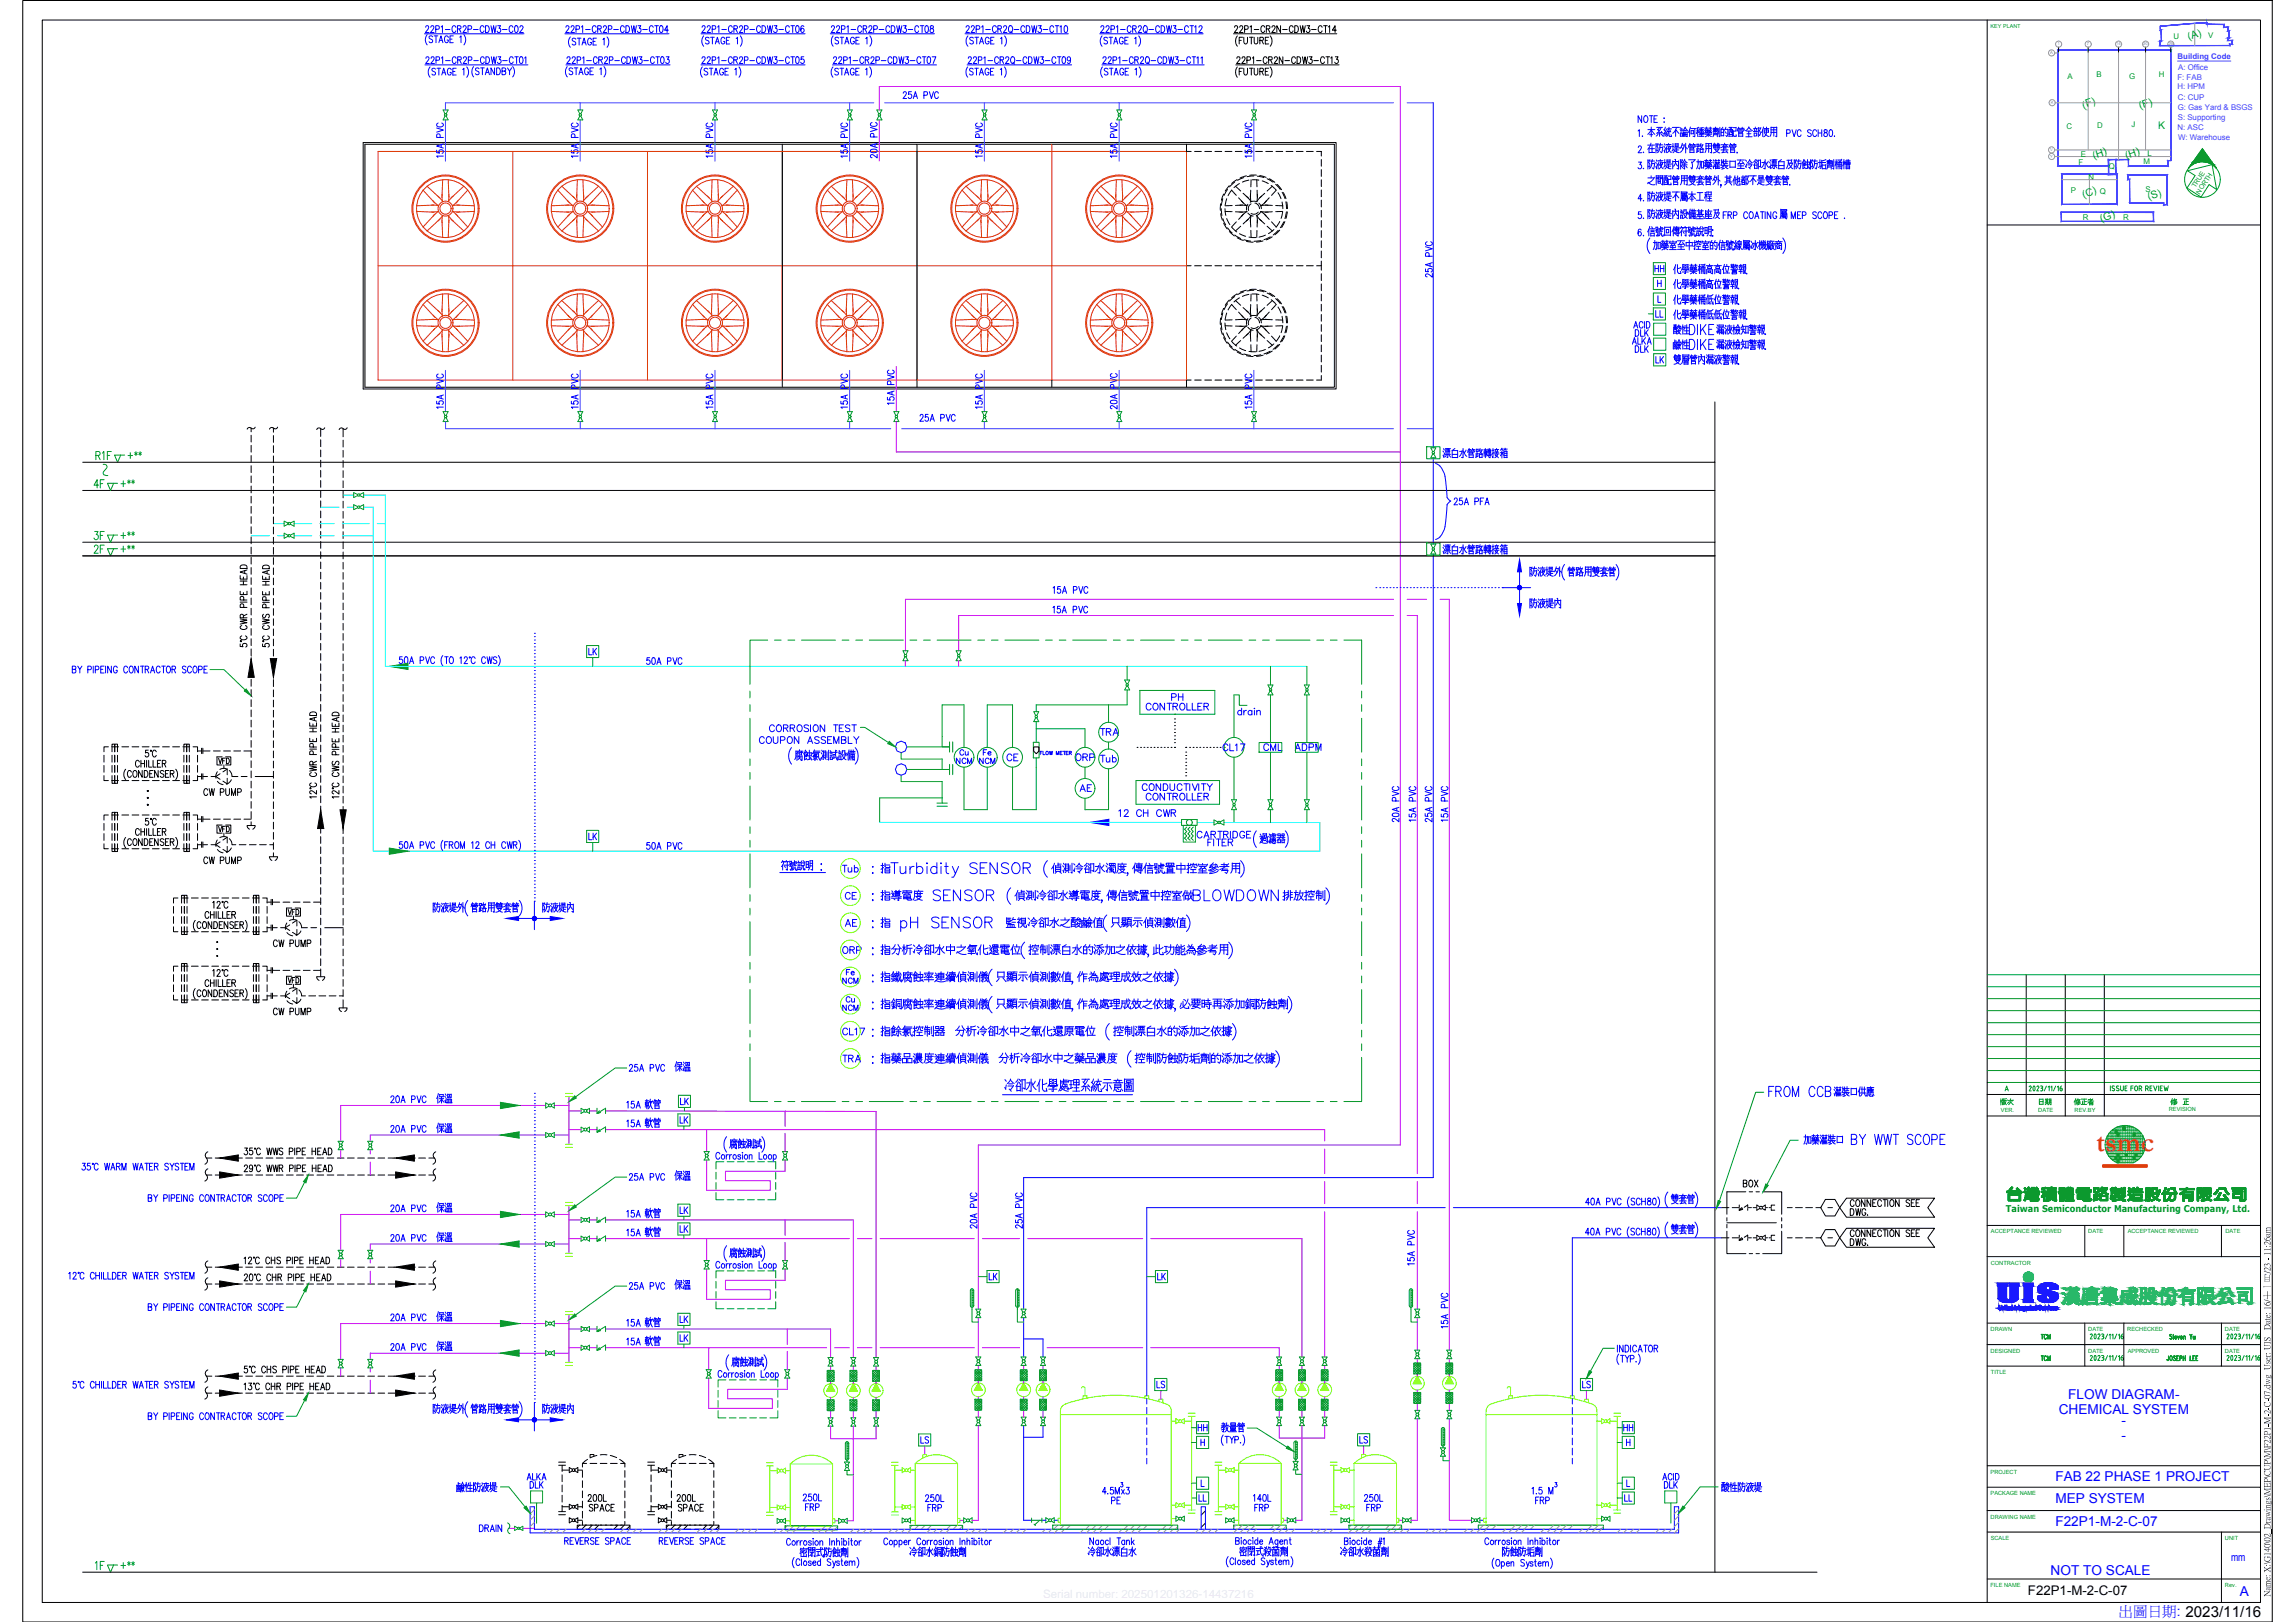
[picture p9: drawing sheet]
<svg xmlns="http://www.w3.org/2000/svg" width="841mm" height="594mm" viewBox="0 0 841 594" stroke-linecap="round" stroke-linejoin="round" font-family="sans-serif">
<defs><g id="words">
<g font-size="15.9" fill="#00f">
<text x="553.2" y="227.2">防液堤內</text>
<text x="191.6" y="522.1">防液堤內</text>
</g>
<text font-size="15.4" fill="#00f" x="191.6" y="338.3">防液堤內</text>
<g font-size="15" fill="#00f">
<text x="152.4" y="418.7">保溫</text>
<text x="152.4" y="448">保溫</text>
<text x="152.4" y="487.9">保溫</text>
<text x="152.4" y="498.8">保溫</text>
</g>
<g font-size="15" fill="#009525">
<text x="239.9" y="436.4">保溫</text>
<text x="239.9" y="476.2">保溫</text>
</g>
<g font-size="14.6" fill="#00f">
<text x="239.9" y="396.2">保溫</text>
<text x="152.4" y="407.8">保溫</text>
<text x="152.4" y="458.6">保溫</text>
</g>
<text font-size="13.7" fill="#009525" x="728.5" y="406.8">版次</text>
<text font-size="11.9" fill="#009525" x="753.5" y="406">修正者</text>
<text font-size="11" fill="#00f" x="442" y="525.6">教量管</text>
<text font-size="10.2" fill="#ff003f" x="768.2" y="421.5">tsmc</text>
<g font-size="9.7" fill="#00f">
<text x="232.8" y="407.5">軟管</text>
<text x="232.8" y="447.3">軟管</text>
<text x="232.8" y="454.4">軟管</text>
<text x="232.8" y="494.2">軟管</text>
</g>
<g font-size="9.3" fill="#00f">
<text x="232.8" y="414.2">軟管</text>
<text x="232.8" y="487.2">軟管</text>
</g>
<g font-size="6.6" fill="#009525">
<text x="33.9" y="169.7">R1F</text>
<text x="33.2" y="203.9">2F</text>
<text x="33.2" y="199">3F</text>
</g>
<g font-size="6.2" fill="#009525">
<text x="33.2" y="179.9">4F</text>
<text x="33.9" y="576.1">1F</text>
</g>
<g font-size="6.2" fill="#00f">
<text x="375.7" y="443.4" transform="rotate(-90 375.7 443.4)">PVC</text>
<text x="375.7" y="451.2" transform="rotate(-90 375.7 451.2)">25A</text>
<text x="338.7" y="554.9">FRP</text>
</g>
<g font-size="5.7" fill="#00f">
<text x="329.8" y="37.4">25A PVC</text>
<text x="163.3" y="58.9" transform="rotate(-90 163.3 58.9)">15A PVC</text>
<text x="212.7" y="58.9" transform="rotate(-90 212.7 58.9)">15A PVC</text>
<text x="262.1" y="58.9" transform="rotate(-90 262.1 58.9)">15A PVC</text>
<text x="311.5" y="58.9" transform="rotate(-90 311.5 58.9)">15A PVC</text>
<text x="322.4" y="58.9" transform="rotate(-90 322.4 58.9)">20A PVC</text>
<text x="360.9" y="58.9" transform="rotate(-90 360.9 58.9)">15A PVC</text>
<text x="410.3" y="58.9" transform="rotate(-90 410.3 58.9)">15A PVC</text>
<text x="459.7" y="58.9" transform="rotate(-90 459.7 58.9)">15A PVC</text>
<text x="525.6" y="102.7" transform="rotate(-90 525.6 102.7)">25A PVC</text>
<text x="598" y="124.5">DLK</text>
<text x="598" y="130.2">DLK</text>
<text x="328.4" y="149.2" transform="rotate(-90 328.4 149.2)">15A PVC</text>
<text x="163.3" y="151" transform="rotate(-90 163.3 151)">15A PVC</text>
<text x="212.7" y="151" transform="rotate(-90 212.7 151)">15A PVC</text>
<text x="262.1" y="151" transform="rotate(-90 262.1 151)">15A PVC</text>
<text x="311.5" y="151" transform="rotate(-90 311.5 151)">15A PVC</text>
<text x="335.8" y="155.6">25A PVC</text>
<text x="360.9" y="151" transform="rotate(-90 360.9 151)">15A PVC</text>
<text x="410.3" y="151" transform="rotate(-90 410.3 151)">20A PVC</text>
<text x="459.7" y="151" transform="rotate(-90 459.7 151)">15A PVC</text>
<text x="384.5" y="218.4">15A</text>
<text x="392.3" y="218.4">PVC</text>
<text x="384.5" y="225.8">15A</text>
<text x="391.9" y="225.8">PVC</text>
<text x="235.7" y="244.5">50A PVC</text>
<text x="428.3" y="257.9">PH</text>
<text x="418.7" y="261.4">CONTROLLER</text>
<text x="452.3" y="263.2">drain</text>
<text x="280.8" y="269.2">CORROSION TEST</text>
<text x="276.9" y="273.4">COUPON ASSEMBLY</text>
<text x="367.9" y="279.8">CE</text>
<text x="447" y="276.2">CL17</text>
<text x="417.3" y="290.7">CONDUCTIVITY</text>
<text x="418.7" y="294.2">CONTROLLER</text>
<text x="513.6" y="294.6" transform="rotate(-90 513.6 294.6)">PVC</text>
<text x="519.6" y="294.6" transform="rotate(-90 519.6 294.6)">PVC</text>
<text x="525.6" y="294.6" transform="rotate(-90 525.6 294.6)">PVC</text>
<text x="531.6" y="294.6" transform="rotate(-90 531.6 294.6)">PVC</text>
<text x="408.9" y="300.2">12 CH CWR</text>
<text x="513.6" y="302.3" transform="rotate(-90 513.6 302.3)">20A</text>
<text x="519.6" y="302" transform="rotate(-90 519.6 302)">15A</text>
<text x="525.6" y="302.3" transform="rotate(-90 525.6 302.3)">25A</text>
<text x="531.6" y="302" transform="rotate(-90 531.6 302)">15A</text>
<text x="441.3" y="311.1">FITER</text>
<text x="235.7" y="312.2">50A PVC</text>
<text x="307.6" y="380.3">CL17</text>
<text x="229.3" y="393.7">25A PVC</text>
<text x="307.6" y="390.2">TRA</text>
<text x="141.8" y="405">20A PVC</text>
<text x="228.6" y="407.1">15A</text>
<text x="228.6" y="413.8">15A</text>
<text x="141.8" y="415.9">20A PVC</text>
<text x="229.3" y="433.6">25A PVC</text>
<text x="358.8" y="443.4" transform="rotate(-90 358.8 443.4)">PVC</text>
<text x="228.6" y="447">15A</text>
<text x="141.8" y="455.8">20A PVC</text>
<text x="228.6" y="454">15A</text>
<text x="358.8" y="451.2" transform="rotate(-90 358.8 451.2)">20A</text>
<text x="519.3" y="457.2" transform="rotate(-90 519.3 457.2)">PVC</text>
<text x="519.3" y="464.6" transform="rotate(-90 519.3 464.6)">15A</text>
<text x="229.3" y="473.4">25A PVC</text>
<text x="141.8" y="485.1">20A PVC</text>
<text x="531.6" y="480.1" transform="rotate(-90 531.6 480.1)">PVC</text>
<text x="228.6" y="486.8">15A</text>
<text x="531.6" y="487.5" transform="rotate(-90 531.6 487.5)">15A</text>
<text x="141.8" y="495.7">20A PVC</text>
<text x="228.6" y="493.9">15A</text>
<text x="191.9" y="543.3">ALKA</text>
<text x="193" y="546.5">DLK</text>
<text x="293.2" y="551">250L</text>
<text x="338" y="551">250L</text>
<text x="458.3" y="551">140L</text>
<text x="498.8" y="551">250L</text>
<text x="608.5" y="546.5">DLK</text>
<text x="293.9" y="554.6">FRP</text>
<text x="406" y="552.1">PE</text>
<text x="458.6" y="554.6">FRP</text>
<text x="499.5" y="554.6">FRP</text>
<text x="561.6" y="552.1">FRP</text>
</g>
<g font-size="5.7" fill="#009525">
<text x="605.4" y="100.9">HH</text>
<text x="605.4" y="117.5">LL</text>
<text x="45.5" y="169">+**</text>
<text x="43" y="179.6">+**</text>
<text x="43" y="203.6">+**</text>
<text x="43" y="198.3">+**</text>
<text x="402.2" y="270.6">TRA</text>
<text x="393" y="279.8">ORP</text>
<text x="402.2" y="280.5">Tub</text>
<text x="461.8" y="276.2">CML</text>
<text x="473.4" y="276.2">ADPM</text>
<text x="394.8" y="291">AE</text>
<text x="214.5" y="308.7">LK</text>
<text x="437.4" y="308.3">CARTRIDGE</text>
<text x="746.1" y="406">日期</text>
<text x="248" y="412.7">LK</text>
<text x="248" y="452.6">LK</text>
<text x="361.2" y="469.9">LK</text>
<text x="423" y="469.9">LK</text>
<text x="248" y="485.8">LK</text>
<text x="248" y="492.5">LK</text>
<text x="437.8" y="525.3">HH</text>
<text x="593.7" y="525.3">HH</text>
<text x="336.2" y="529.9">LS</text>
<text x="497.1" y="529.9">LS</text>
<text x="438.1" y="551">LL</text>
<text x="594.1" y="551">LL</text>
<text x="43" y="575.7">+**</text>
</g>
<g font-size="5.7">
<text x="73.4" y="292.5">CW PUMP</text>
<text x="73.4" y="317.5">CW PUMP</text>
<text x="99.1" y="347.8">CW PUMP</text>
<text x="99.1" y="372.9">CW PUMP</text>
<text x="637.5" y="436">BOX</text>
<text x="677" y="446.3">DWG.</text>
<text x="677" y="457.6">DWG.</text>
<text x="214.1" y="551">200L</text>
<text x="246.9" y="551">200L</text>
<text x="214.8" y="554.6">SPACE</text>
<text x="247.3" y="554.6">SPACE</text>
</g>
<g font-size="5.7" fill="#7fff00">
<text x="307.6" y="320.7">Tub</text>
<text x="308.7" y="330.6">CE</text>
<text x="308.7" y="340.4">AE</text>
<text x="307.6" y="350.3">ORP</text>
</g>
<g font-size="5.3" fill="#00f">
<text x="603.2" y="57.1" transform="rotate(-90 603.2 57.1)">2.</text>
<text x="603.2" y="63.1" transform="rotate(-90 603.2 63.1)">3.</text>
<text x="603.2" y="74.8" transform="rotate(-90 603.2 74.8)">4.</text>
<text x="603.2" y="81.1" transform="rotate(-90 603.2 81.1)">5.</text>
<text x="603.2" y="87.5" transform="rotate(-90 603.2 87.5)">6.</text>
<text x="309" y="358.4">Fe</text>
<text x="309" y="368.3">Cu</text>
<text x="141.8" y="444.9">20A PVC</text>
<text x="776.4" y="591.7">出圖日期: 2023/11/16</text>
</g>
<g font-size="5.3" fill="#009525">
<text x="605.7" y="134.1">LK</text>
<text x="214.5" y="240.9">LK</text>
<text x="248" y="405.7">LK</text>
<text x="248" y="445.6">LK</text>
<text x="422.6" y="509.4">LS</text>
<text x="578.9" y="509.4">LS</text>
</g>
<g font-size="5.3">
<text x="79" y="305.9">VFD</text>
<text x="104.4" y="361.2">VFD</text>
</g>
<g font-size="5" fill="#00f">
<text x="757.9" y="512.3">FLOW DIAGRAM-</text>
<text x="754.4" y="517.9">CHEMICAL SYSTEM</text>
<text x="777.5" y="521.8">-</text>
<text x="777.5" y="527.4">-</text>
<text x="753.2" y="542.6">FAB 22 PHASE 1 PROJECT</text>
<text x="753.2" y="550.4">MEP SYSTEM</text>
<text x="753.2" y="559">F22P1-M-2-C-07</text>
<text x="751.5" y="576.9">NOT TO SCALE</text>
<text x="820.8" y="584.7">A</text>
</g>
<g font-size="4.9" fill="#00f">
<text x="602.9" y="51.2" transform="rotate(-90 602.9 51.2)">1.</text>
<text x="349.2" y="280.8">NCM</text>
<text x="350.7" y="277.6">Cu</text>
<text x="357.7" y="280.8">NCM</text>
<text x="359.1" y="277.6">Fe</text>
</g>
<g font-size="4.9">
<text x="79" y="280.8">VFD</text>
<text x="104.4" y="336.2">VFD</text>
<text x="743.2" y="584">F22P1-M-2-C-07</text>
</g>
<g font-size="4.9" fill="#009525">
<text x="746.8" y="491.8">TCM</text>
<text x="746.8" y="499.5">TCM</text>
</g>
<text font-size="4" fill="#00f" x="817.6" y="571.6">mm</text>
<g font-size="3.8" fill="#009525">
<text x="802.1" y="14.7" transform="rotate(-18 802.1 14.7)">(A)</text>
<text x="763.5" y="39.8" transform="rotate(-18 763.5 39.8)">(F)</text>
<text x="784.3" y="39.8" transform="rotate(-18 784.3 39.8)">(F)</text>
<text x="790.8" y="47.3">K</text>
<text x="767.2" y="58.1" transform="rotate(-18 767.2 58.1)">(H)</text>
<text x="779.3" y="58.1" transform="rotate(-18 779.3 58.1)">(H)</text>
<text x="763.5" y="72.4" transform="rotate(-18 763.5 72.4)">(C)</text>
<text x="787.5" y="73.3" transform="rotate(-18 787.5 73.3)">(S)</text>
<text x="770" y="81.2" transform="rotate(-18 770 81.2)">(G)</text>
</g>
<text font-size="3.4" fill="#009525" x="735.1" y="443.9">Taiwan Semiconductor Manufacturing Company, Ltd.</text>
<text font-size="3.1" x="80.8" y="351.4" transform="rotate(-90 80.8 351.4)">. . .</text>
<g font-size="2.9" fill="#009525">
<text x="796.5" y="14.4">U</text>
<text x="809.2" y="13.8">V</text>
<text x="757.6" y="29.1">A</text>
<text x="768.2" y="28.4">B</text>
<text x="780.3" y="29">G</text>
<text x="791.1" y="28.2">H</text>
<text x="757.3" y="47.1">C</text>
<text x="768.5" y="47">D</text>
<text x="781.1" y="46.7">J</text>
<text x="762.6" y="57.4">E</text>
<text x="785.5" y="60">M</text>
<text x="786.9" y="57">L</text>
<text x="761.7" y="60.4">F</text>
<text x="765.4" y="65.9">N</text>
<text x="772.8" y="61.8">Q</text>
<text x="758.9" y="70.7">P</text>
<text x="769.5" y="70.9">Q</text>
<text x="786.2" y="70.2">S</text>
<text x="763.3" y="80.7">R</text>
<text x="778.1" y="80.7">R</text>
</g>
<g font-size="2.9" fill="#007fff">
<text x="798" y="21.8">Building Code</text>
<text x="797.9" y="29.1">F: FAB</text>
<text x="798.2" y="25.5">A: Office</text>
<text x="797.9" y="32.8">H: HPM</text>
<text x="798" y="36.5">C: CUP</text>
<text x="798" y="40.2">G: Gas Yard &amp; BSGS</text>
<text x="798" y="47.6">N: ASC</text>
<text x="798.1" y="43.9">S: Supporting</text>
<text x="798.2" y="51.3">W: Warehouse</text>
</g>
<g font-size="2.6">
<text x="55" y="296" transform="rotate(-90 55 296)">. . .</text>
<text x="668.5" y="443.4">-</text>
<text x="668.5" y="454.7">-</text>
</g>
<g font-size="2.5" fill="#009525">
<text x="804.5" y="68.9" transform="rotate(-57 804.5 68.9)">TRUE</text>
<text x="806.2" y="71.3" transform="rotate(-57 806.2 71.3)">NORTH</text>
</g>
<g font-size="2.1" fill="#009525">
<text x="733.3" y="407.2">VER.</text>
<text x="746.9" y="407.2">DATE</text>
<text x="760.3" y="407.2">REV.BY</text>
<text x="794.8" y="406.8">REVISION</text>
<text x="729.6" y="451.8">ACCEPTANCE REVIEWED</text>
<text x="765.3" y="451.8">DATE</text>
<text x="779.7" y="451.8">ACCEPTANCE REVIEWED</text>
<text x="815.5" y="451.8">DATE</text>
<text x="729.5" y="463.1">CONTRACTOR</text>
<text x="729.5" y="487.5">DRAWN</text>
<text x="765.3" y="487.5">DATE</text>
<text x="779.6" y="487.5">RECHECKED</text>
<text x="815.3" y="487.5">DATE</text>
<text x="729.5" y="495.4">DESIGNED</text>
<text x="765.3" y="495.4">DATE</text>
<text x="779.7" y="495.4">APPROVED</text>
<text x="815.3" y="495.4">DATE</text>
<text x="729.6" y="503.3">TITLE</text>
<text x="729.5" y="539.8">PROJECT</text>
<text x="729.5" y="547.6">PACKAGE NAME</text>
<text x="729.5" y="556.2">DRAWING NAME</text>
<text x="729.5" y="564.1">SCALE</text>
<text x="815.3" y="564.1">UNIT</text>
<text x="729.4" y="581.3">FILE NAME</text>
<text x="815.3" y="581.3">Rev.</text>
</g>
<text font-size="2" fill="#009525" x="729.5" y="10.2">KEY PLANT</text>
<g font-size="1.6" fill="#989898">
<text x="754" y="16.7">1</text>
<text x="764.8" y="16.7">7</text>
<text x="775.5" y="16.7">14</text>
<text x="785.4" y="16.7">20</text>
<text x="794.6" y="16.7">26</text>
<text x="751.3" y="20">A</text>
<text x="751.5" y="38.2">K</text>
<text x="751.3" y="57.9">Y</text>
<text x="751.3" y="55.5">V</text>
</g>
</g></defs>
<!-- layer: 0-ANNO-TEXT -->
<g fill="none" stroke="#009525" stroke-width=".37">
<path d="M794.6 496.6v1.6l-.3 .2-.2-.5 .5 .3zM795.2 488.8l.8 .2-.6-.2-.3 .3a.84 .84 0 0 1 .6 1.4l-.6-.3 .7 .1a.77 .77 0 0 0-.7-1zM795.4 496.7l.1-.1a.87 .87 0 0 1 .6 .9 .87 .87 0 0 1-.7 .8l-.3-.6zM795.4 496.8l.1-.1a.79 .79 0 0 1 .5 .8 .79 .79 0 0 1-.6 .7l-.3-.5zM796.2 489.3l.5 .1zM796.4 488.7l.1 1.8zM796.5 496.7l.8 .1-.6-.1-.2 .3a.84 .84 0 0 1 .5 1.4l-.6-.3 .7 .1a.77 .77 0 0 0-.6-1zM797 489.8h.6l-.2-.4a.47 .47 0 0 0-.4 .5 .47 .47 0 0 0 .6 .4v.1a.49 .49 0 0 1-.6-.5 .49 .49 0 0 1 .6-.4l.1 .4h-.7M797.7 496.7l.7-.1h-.7v1.8h.7l-.7-.1M797.7 497.4h.4l-.4 .1M798 489.3l.3 1 .4-1-.4 1.2zM798.9 497.4l.6-.1v-.5l-.6-.1-.1 1.7v-1.8h.5l.2 .7-.6 .2"/>
<path d="M799 489.8h.6v-.3a.44 .44 0 0 0-.6 .4 .44 .44 0 0 0 .6 .4v.1a.49 .49 0 0 1-.6-.5 .49 .49 0 0 1 .6-.4l.1 .4h-.7M800 496.6l.1 1.8zM800.1 497.4h.7M800.1 497.5h.7M800.1 489.3l.1 1.2zM800.4 489.4h.4v1.1v-.9l-.2-.2-.4 .2zM800.8 496.6v1.8zM802.6 496.6v1.7l.7 .1h-.7zM802.9 489.6l.4-.9-.4 .9v.9l-.5-1.8 .5 .9M803.6 496.6h.7l-.6 .1v1.6l.6 .1h-.7zM803.7 497.4h.3l-.3 .1M803.7 489.3l.1 1 .5-.2-.3 .4-.3-.1z"/>
<path d="M804.3 489.3l.1 1.2zM804.8 496.7l.6-.1h-.7v1.8h.7l-.6-.1M804.8 497.4h.3l-.3 .1"/>
</g>
<!-- layer: M-CWTR-TEXT -->
<g fill="none" stroke="#00f" stroke-width=".37">
<path d="M155.6 12.4h36.4M156 10l.4-.6h.4l.3 .5-.3 .8-.9 1.2h1.3M156.5 12.7a2.93 2.93 0 0 0 0 3.7M157.9 10l.3-.6 .6 .1 .2 .4-.3 .8-.9 1.2h1.3M158.5 13.5l-.4-.4-.9 .4 .2 .6 1.1 .6a.61 .61 0 0 1-.4 .9l-.9-.3M159.1 13.1h1.3M159.7 10.7l1.1-.1v-1.1l-1.1-.1v2.5M159.8 13.1v2.5M160.8 15.6l.8-2.5 .7 2.5M161.1 14.8h1M161.7 9.9l.4-.5v2.5M163.2 10.8h1.7"/>
<path d="M164.3 13.7a.72 .72 0 0 0-.9-.6 .72 .72 0 0 0-.5 1v.6a.74 .74 0 0 0 .7 1 .74 .74 0 0 0 .7-1h-.5M164.9 14.3h.8M166.1 13.1h-1.2v2.5h1.2M167 10a.72 .72 0 0 0-.8-.6 .72 .72 0 0 0-.5 .9v.6a.73 .73 0 0 0 .4 1 .73 .73 0 0 0 .9-.6M167.6 10.6l1.1-.1 .2-.8-1.3-.3v2.5M168.3 10.6l.7 1.3M168.5 13.6l.5-.5v2.5M169.7 10l.4-.6h.4l.4 .5-.3 .8-1 1.2h1.3M170 12.7a3.1 3.1 0 0 1 0 3.7M171.5 10.7l1.1-.1 .2-.3-.2-.8-1.1-.1v2.5M173.5 10.8h1.7M177.4 10a.74 .74 0 0 0-.9-.6 .74 .74 0 0 0-.6 .9v.6a.75 .75 0 0 0 .6 1 .75 .75 0 0 0 .9-.6"/>
<path d="M177.9 9.4a1.26 1.26 0 0 1 1.4 1.3 1.26 1.26 0 0 1-1.4 1.2zM179.9 9.4l.5 2.5 .5-2.5 .5 2.5 .4-2.5M182.4 9.4h1l-.5 .9a.73 .73 0 0 1 .6 1.2 .73 .73 0 0 1-1.3-.1M184.1 10.8h1.7M188 10a.72 .72 0 0 0-.9-.6 .72 .72 0 0 0-.5 .9v.6a.73 .73 0 0 0 .5 1 .73 .73 0 0 0 .9-.6M188.8 9.5l.3-.1a1.39 1.39 0 0 1 .8 1.3 1.39 1.39 0 0 1-.8 1.2l-.3-.1-.2-1zM190.5 10l.4-.6h.4l.4 .5-.3 .8-1 1.2h1.4M207 12.4h38.2M207.4 10l.4-.6h.4l.3 .5-.3 .8-.9 1.2h1.3M209 13.5a2.98 2.98 0 0 0 0 3.8M209.3 10l.1-.3a.58 .58 0 0 1 .8-.2 .58 .58 0 0 1 .1 .8l-1.1 1.6h1.3M211 14.4l-.5-.4-.7 .1v.7l1 .6 .2 .7-.5 .4-.8-.4"/>
<path d="M211.1 10.7l1.1-.1v-1.1l-1.1-.1v2.5M211.5 14h1.4M212.2 14v2.5M213.1 9.9l.4-.5v2.5M213.3 16.5l.7-2.5 .8 2.5M213.5 15.6h1M214.6 10.8h1.7M216.7 14.6a.73 .73 0 0 0-.9-.6 .73 .73 0 0 0-.5 1v.6a.73 .73 0 0 0 .7 .9 .73 .73 0 0 0 .7-.9h-.4M217.3 15.2h.8M218.4 10a.72 .72 0 0 0-.8-.6 .72 .72 0 0 0-.6 .9v.6a.73 .73 0 0 0 .5 1 .73 .73 0 0 0 .9-.6M218.6 14h-1.3v2.5h1.3M219 10.6l1.2-.1v-1l-1.2-.1v2.5"/>
<path d="M219.7 10.6l.6 1.3M220.9 14.4l.5-.4v2.5M221.1 10l.4-.6h.4l.3 .5-.2 .8-1 1.2h1.3M222.5 13.5a3.1 3.1 0 0 1 0 3.8M222.9 10.7l1.1-.1 .2-.9-1.3-.3v2.5M224.9 10.8h1.7M228.8 10a.72 .72 0 0 0-.9-.6 .72 .72 0 0 0-.5 .9v.6a.73 .73 0 0 0 .5 1 .73 .73 0 0 0 .9-.6M229.4 9.4a1.25 1.25 0 0 1 1.3 1.3 1.25 1.25 0 0 1-1.3 1.2zM231.4 9.4l.4 2.5 .5-2.5 .4 2.5 .5-2.5M233.8 9.4h1l-.5 .9a.73 .73 0 0 1 .6 1.2 .73 .73 0 0 1-1.3-.1M235.5 10.8h1.7M239.4 10a.74 .74 0 0 0-.9-.6 .74 .74 0 0 0-.5 .9v.6a.75 .75 0 0 0 .5 1 .75 .75 0 0 0 .9-.6"/>
<path d="M239.9 9.4h1.4M240.6 9.4v2.5M241.9 9.5l.3-.1a1.39 1.39 0 0 1 .8 1.3 1.39 1.39 0 0 1-.8 1.2 1.81 1.81 0 0 1-.3-2.4zM244.9 11.1h-1.4l1-1.7v2.5M256.9 12.4h38.1M257.3 10l.4-.6h.4l.3 .5-.3 .8-.9 1.2h1.3M257.9 13.1a2.98 2.98 0 0 0 0 3.8M259.2 10l.3-.6 .6 .1 .2 .4-.3 .8-.9 1.2h1.3M259.8 14l-.4-.4-.7 .1-.1 .7 1.1 .6 .1 .8-.4 .3-.9-.3M260.4 13.6h1.3M261 10.7l1.1-.1v-1.1l-1.1-.1v2.5M261.1 13.6v2.5"/>
<path d="M262.1 16.1l.8-2.5 .7 2.5M262.4 15.3h1M263 9.9l.4-.5v2.5M264.5 10.8h1.7M265.6 14.2a.72 .72 0 0 0-.9-.5 .72 .72 0 0 0-.5 .9v.6a.73 .73 0 0 0 .7 .9 .73 .73 0 0 0 .7-.9h-.5M266.2 14.8h.8M267.4 13.6h-1.2v2.5h1.2M268.4 10a.72 .72 0 0 0-.9-.6 .72 .72 0 0 0-.5 .9v.6a.73 .73 0 0 0 .4 1 .73 .73 0 0 0 1-.6M268.9 10.6l1.1-.1 .2-.8-1.3-.3v2.5M269.6 10.6l.7 1.3M269.8 14.1l.5-.5v2.5M271 10l.4-.6h.4l.4 .5-.3 .8-1 1.2h1.3"/>
<path d="M271.3 13.1a3.1 3.1 0 0 1 0 3.8M272.8 10.7l1.1-.1 .3-.3-.3-.8-1.1-.1v2.5M274.8 10.8h1.7M278.7 10a.74 .74 0 0 0-.9-.6 .74 .74 0 0 0-.6 .9v.6a.75 .75 0 0 0 .6 1 .75 .75 0 0 0 .9-.6M279.2 9.4a1.26 1.26 0 0 1 1.4 1.3 1.26 1.26 0 0 1-1.4 1.2zM281.2 9.4l.5 2.5 .5-2.5 .5 2.5 .4-2.5M283.7 9.4h1l-.5 .9a.73 .73 0 0 1 .6 1.2 .73 .73 0 0 1-1.3-.1M285.4 10.8h1.7M289.3 10a.72 .72 0 0 0-.9-.6 .72 .72 0 0 0-.5 .9v.6a.73 .73 0 0 0 .5 1 .73 .73 0 0 0 .9-.6M289.9 9.4h1.3M290.5 9.4v2.5M291.8 9.5l.5-.1 .5 .5v1.5l-.5 .5-.7-.5-.1-.9z"/>
<path d="M294.6 9.8l-.6-.4a1.52 1.52 0 0 0 .1 2.5 .71 .71 0 0 0 .6-1 .71 .71 0 0 0-1.2-.2v.4M304.2 12.4h38.2M304.7 10l.4-.6h.3l.4 .5-.3 .8-.9 1.2h1.3M305.3 13.1a3.1 3.1 0 0 0 0 3.8M306.5 10l.4-.6 .6 .1 .2 .4-.3 .8-.9 1.2h1.3M307.3 14l-.5-.4-.8 .4 .2 .6 .9 .4 .2 .8-.5 .3-.8-.3M307.9 13.6h1.3M308.4 10.7l1.1-.1v-1.1l-1.1-.1v2.5M308.5 13.6v2.5M309.6 16.1l.7-2.5 .8 2.5M309.9 15.3h.9M310.3 9.9l.5-.5v2.5"/>
<path d="M311.9 10.8h1.7M313.1 14.2a.74 .74 0 0 0-.9-.5 .74 .74 0 0 0-.5 .9v.6a.75 .75 0 0 0 .7 .9 .75 .75 0 0 0 .7-.9h-.5M313.6 14.8h.8M314.9 13.6h-1.3v2.5h1.3M315.7 10a.72 .72 0 0 0-.9-.6 .72 .72 0 0 0-.5 .9v.6a.73 .73 0 0 0 .5 1 .73 .73 0 0 0 .9-.6M316.3 10.6l1.2-.1v-1l-1.2-.1v2.5M316.9 10.6l.7 1.3M317.2 14.1l.5-.5v2.5M318.4 10l.4-.6h.4l.3 .5-.3 .8-.9 1.2h1.3M318.8 13.1a2.98 2.98 0 0 1 0 3.8M320.2 10.7l1.1-.1 .1-.9-1.2-.3v2.5M322.2 10.8h1.7"/>
<path d="M326.1 10a.72 .72 0 0 0-.9-.6 .72 .72 0 0 0-.5 .9v.6a.73 .73 0 0 0 .4 1 .73 .73 0 0 0 1-.6M326.6 9.4a1.26 1.26 0 0 1 1.4 1.3 1.26 1.26 0 0 1-1.4 1.2zM328.6 9.4l.5 2.5 .5-2.5 .4 2.5 .5-2.5M331.1 9.4h1l-.5 .9a.73 .73 0 0 1 .5 1.2 .73 .73 0 0 1-1.2-.1M332.8 10.8h1.7M336.6 10a.72 .72 0 0 0-.8-.6 .72 .72 0 0 0-.6 .9v.6a.73 .73 0 0 0 .5 1 .73 .73 0 0 0 .9-.6M337.2 9.4h1.3M337.9 9.4v2.5M339.2 9.5h.8l.2 1-.2 1.3-.5 .1a1.81 1.81 0 0 1-.3-2.4zM341 9.5v.8a.9 .9 0 0 1 1 .5 .9 .9 0 0 1-.3 1.1 .8 .8 0 0 1-.9-.8 .8 .8 0 0 1 1-.8l.3-.3-.1-.5zM353.7 12.4h37.8M354 10l.4-.6 .6 .1 .2 .4-.3 .8-1 1.2h1.4"/>
<path d="M354.7 13.1a2.98 2.98 0 0 0 0 3.8M355.9 10l.4-.6h.4l.4 .5-.3 .8-.9 1.2h1.3M356.7 14l-.5-.4-.9 .4 .3 .6 1.1 .8v.4l-.5 .3-.9-.3M357.3 13.6h1.3M357.7 10.7l1.2-.1 .2-.3-.2-.8-1.2-.1v2.5M357.9 13.6v2.5M358.9 16.1l.8-2.5 .8 2.5M359.2 15.3h1M359.7 9.9l.5-.5v2.5M361.2 10.8h1.7M362.5 14.2a.72 .72 0 0 0-.9-.5 .72 .72 0 0 0-.5 .9v.6a.73 .73 0 0 0 .7 .9 .73 .73 0 0 0 .7-.9h-.5M363.1 14.8h.7"/>
<path d="M364.3 13.6h-1.2v2.5h1.2M365.1 10a.74 .74 0 0 0-.9-.6 .74 .74 0 0 0-.5 .9v.6a.75 .75 0 0 0 .5 1 .75 .75 0 0 0 .9-.6M365.7 10.6l1.1-.1v-1l-1.1-.1v2.5M366.4 10.6l.6 1.3M366.6 14.1l.5-.5v2.5M367.7 10l.4-.6 .6 .1 .2 .4-.3 .8-.9 1.2h1.3M368.1 13.1a2.98 2.98 0 0 1 0 3.8M369.7 9.8l.4-.4a1.28 1.28 0 0 1 1 1.3 1.28 1.28 0 0 1-1 1.2l-.5-1zM370.4 11.4l.6 .7M371.6 10.8h1.7M375.5 10a.74 .74 0 0 0-.9-.6 .74 .74 0 0 0-.5 .9v.6a.75 .75 0 0 0 .5 1 .75 .75 0 0 0 .9-.6M376.1 9.4a1.34 1.34 0 0 1 1.3 .8 1.34 1.34 0 0 1-.3 1.6l-1 .1z"/>
<path d="M378.1 9.4l.4 2.5 .5-2.5 .5 2.5 .5-2.5M380.5 9.4h1.1l-.6 .9a.73 .73 0 0 1 .6 1.2 .73 .73 0 0 1-1.2-.1M382.2 10.8h1.8M386.1 10a.72 .72 0 0 0-.9-.6 .72 .72 0 0 0-.5 .9v.6a.73 .73 0 0 0 .5 1 .73 .73 0 0 0 .9-.6M386.7 9.4h1.3M387.3 9.4v2.5M388.4 9.9l.5-.5v2.5M390.2 9.5l.3-.1a1.39 1.39 0 0 1 .8 1.3 1.39 1.39 0 0 1-.8 1.2l-.3-.1-.3-1zM403 12.4h37.9M403.4 10l.1-.3a.58 .58 0 0 1 .8-.2 .58 .58 0 0 1 .2 .8l-1.2 1.6h1.4M403.9 13.1a2.98 2.98 0 0 0 0 3.8M405.3 10l.4-.6 .6 .1 .1 .4-.3 .8-.9 1.2h1.3"/>
<path d="M405.8 14l-.4-.4-.7 .1-.1 .7 1.2 .8v.6l-.4 .3-.9-.3M406.4 13.6h1.4M407.1 13.6v2.5M407.1 10.7l1.2-.1v-1.1l-1.2-.1v2.5M408.1 16.1l.8-2.5 .7 2.5M408.4 15.3h1M409.1 9.9l.5-.5v2.5M410.6 10.8h1.7M411.6 14.2a.72 .72 0 0 0-.9-.5 .72 .72 0 0 0-.5 .9v.6a.73 .73 0 0 0 .7 .9 .73 .73 0 0 0 .7-.9h-.5M412.2 14.8h.8M413.4 13.6h-1.2v2.5h1.2M414.5 10a.72 .72 0 0 0-.9-.6 .72 .72 0 0 0-.5 .9v.6a.73 .73 0 0 0 .5 1 .73 .73 0 0 0 .9-.6"/>
<path d="M415.1 10.6l1.1-.1 .1-.8-1.2-.3v2.5M415.7 10.6l.7 1.3M415.8 14.1l.5-.5v2.5M417.2 10l.3-.6h.4l.4 .5-.3 .8-.9 1.2h1.3M417.3 13.1a2.98 2.98 0 0 1 0 3.8M419.3 9.5l.2-.1a1.29 1.29 0 0 1 1 1.3 1.29 1.29 0 0 1-1 1.2 1.64 1.64 0 0 1-.2-2.4zM419.8 11.4l.6 .7M421 10.8h1.7M424.9 10a.72 .72 0 0 0-.9-.6 .72 .72 0 0 0-.5 .9v.6a.73 .73 0 0 0 .5 1 .73 .73 0 0 0 .9-.6M425.5 9.4a1.25 1.25 0 0 1 1.3 1.3 1.25 1.25 0 0 1-1.3 1.2zM427.5 9.4l.4 2.5 .5-2.5 .5 2.5 .4-2.5M429.9 9.4h1.1l-.6 .9a.73 .73 0 0 1 .6 1.2 .73 .73 0 0 1-1.3-.1"/>
<path d="M431.6 10.8h1.7M435.5 10a.74 .74 0 0 0-.9-.6 .74 .74 0 0 0-.5 .9v.6a.75 .75 0 0 0 .5 1 .75 .75 0 0 0 .9-.6M436.1 9.4h1.3M436.8 9.4v2.5M437.8 9.9l.4-.5v2.5M439.4 10l.4-.6 .6 .1 .1 .4-.3 .8-.9 1.2h1.3M155.7 23.8h37.8M156.1 21.4l.2-.5a.68 .68 0 0 1 .9 .2 .68 .68 0 0 1-.3 1l-.9 1.2h1.3M157.6 24.5a2.93 2.93 0 0 0 0 3.8M158 21.4l.1-.4a.67 .67 0 0 1 1 .1 .67 .67 0 0 1-.3 1l-.9 1.2h1.3M159.6 25.3l-.5-.3-.8 .3 .2 .6 1 .6a.68 .68 0 0 1-.3 1 .68 .68 0 0 1-.9-.4M159.8 22.1l1.2-.2-.1-1-1.1-.1v2.5"/>
<path d="M160.1 25h1.4M160.8 25v2.5M161.8 21.3l.4-.5v2.5M161.9 27.5l.7-2.5 .8 2.5M162.1 26.6h1M163.3 22.2h1.7M165.4 25.6a.72 .72 0 0 0-.9-.6 .72 .72 0 0 0-.5 .9v.6a.74 .74 0 0 0 .7 1 .74 .74 0 0 0 .7-1h-.5M165.9 26.2h.8M167.1 21.4a.72 .72 0 0 0-.8-.6 .72 .72 0 0 0-.6 .9v.6a.72 .72 0 0 0 .6 .9 .72 .72 0 0 0 .8-.5M167.2 25h-1.3v2.5h1.3M167.7 21.9h1.2v-1l-1.2-.1v2.5M168.4 21.9l.6 1.4"/>
<path d="M169.5 25.5l.5-.5v2.5M169.8 21.4l.4-.6 .5 .1 .2 .4-1.2 2h1.3M171 24.5a2.93 2.93 0 0 1 0 3.8M171.6 22.1l1.2-.2v-.9l-1.2-.2v2.5M173.6 24.4a3.1 3.1 0 0 0 0 3.8M173.6 22.2h1.7M175.6 25.2l-.5-.3-.9 .3 .2 .6 1.1 .6a.61 .61 0 0 1-.4 1l-.9-.4M176.1 24.9h1.4M176.8 24.9v2.5M177.5 21.4a.72 .72 0 0 0-.9-.6 .72 .72 0 0 0-.5 .9v.6a.72 .72 0 0 0 .5 .9 .72 .72 0 0 0 .9-.5M177.8 27.4l.8-2.5 .8 2.5M178.1 20.8a1.3 1.3 0 0 1 1.3 .8 1.3 1.3 0 0 1-.4 1.5l-.9 .2z"/>
<path d="M178.1 26.5h1M180 20.8l.5 2.5 .5-2.5 .4 2.5 .5-2.5M181.2 24.9v2.5l-1.3-2.5v2.5M182 24.9a1.26 1.26 0 0 1 1.4 1.2 1.26 1.26 0 0 1-1.4 1.3zM182.5 20.8h1l-.5 .9a.73 .73 0 0 1 .6 1.2 .73 .73 0 0 1-1.3-.1M184 26l1.1-.1 .1-.8-1.2-.2v2.5l1.2-.3 .1-.6-.5-.5M184.2 22.2h1.7M186 24.9l.7 1.1 .8-1.1M186.7 26v1.4M187.9 24.4a2.93 2.93 0 0 1 0 3.8M188.1 21.4a.74 .74 0 0 0-.9-.6 .74 .74 0 0 0-.6 .9v.6a.74 .74 0 0 0 .6 1 .74 .74 0 0 0 .9-.6M188.6 20.8h1.3"/>
<path d="M189.3 20.8v2.5M190.6 20.9l.5-.1a1.44 1.44 0 0 1-.2 2.5 1.79 1.79 0 0 1-.3-2.4zM192.2 21.3l.5-.5v2.5M207.4 23.8h38.1M207.8 21.4l.2-.5a.68 .68 0 0 1 .9 .2 .68 .68 0 0 1-.2 1l-1 1.2h1.3M207.9 24.4a2.93 2.93 0 0 0 0 3.8M209.7 21.4l.4-.6 .6 .1 .1 .4-1.2 2h1.3M209.9 25.2l-.5-.3-.9 .3 .2 .5 .8 .5a.7 .7 0 0 1 .2 1.1 .7 .7 0 0 1-1.2-.3M210.4 24.9h1.4M211.1 24.9v2.5M211.5 22.1l1.2-.2v-.9l-1.2-.2v2.5M212.1 27.4l.8-2.5 .8 2.5"/>
<path d="M212.4 26.5h1M213.5 21.3l.5-.5v2.5M215 22.2h1.7M215.6 25.5a.72 .72 0 0 0-.8-.6 .72 .72 0 0 0-.6 .9v.6a.74 .74 0 0 0 .7 1 .74 .74 0 0 0 .7-1h-.4M216.2 26h.8M217.5 24.9h-1.3v2.5h1.3M218.9 21.4a.72 .72 0 0 0-.9-.6 .72 .72 0 0 0-.5 .9v.6a.72 .72 0 0 0 .5 .9 .72 .72 0 0 0 .9-.5M219.4 21.9h1.2l.1-.9-1.3-.2v2.5M219.8 25.3l.5-.4v2.5M220.1 21.9l.7 1.4M221.3 24.4a2.93 2.93 0 0 1 0 3.8M221.5 21.4l.2-.5a.68 .68 0 0 1 .9 .2 .68 .68 0 0 1-.2 1l-1 1.2h1.4"/>
<path d="M223.3 22.1l1.2-.2v-1l-1.2-.1v2.5M225.3 22.2h1.7M229.2 21.4a.74 .74 0 0 0-.9-.6 .74 .74 0 0 0-.5 .9v.6a.74 .74 0 0 0 .5 .9 .74 .74 0 0 0 .9-.5M229.7 20.8a1.32 1.32 0 0 1 1.4 .8 1.32 1.32 0 0 1-.4 1.5l-1 .2zM231.7 20.8l.5 2.5 .5-2.5 .5 2.5 .4-2.5M234.2 20.8h1l-.5 .9a.73 .73 0 0 1 .6 1.1 .73 .73 0 0 1-1.3 0M235.9 22.2h1.7M239.8 21.4a.72 .72 0 0 0-.9-.6 .72 .72 0 0 0-.5 .9v.6a.72 .72 0 0 0 .5 .9 .72 .72 0 0 0 .9-.5M240.4 20.8h1.3M241 20.8v2.5M242.4 20.9l.4-.1a1.47 1.47 0 0 1-.2 2.5l-.5-.5v-.6zM244.1 20.8h1.1l-.6 .9a.73 .73 0 0 1 .6 1.1 .73 .73 0 0 1-1.2 0"/>
<path d="M256.9 23.8h38.1M257.3 21.4l.3-.6 .6 .1 .2 .4-1.2 2h1.3M257.4 24.5a2.93 2.93 0 0 0 0 3.8M259.2 21.4l.3-.6 .6 .1 .2 .4-1.2 2h1.3M259.4 25.3l-.5-.3-.9 .3 .1 .5 1.3 1a.71 .71 0 0 1-.6 .7 .71 .71 0 0 1-.8-.4M259.9 25h1.3M260.6 25v2.5M261 22.1l1.2-.2v-.9l-1.2-.2v2.5M261.6 27.5l.8-2.5 .7 2.5M261.9 26.6h.9M262.9 21.3l.5-.5v2.5M264.5 22.2h1.6"/>
<path d="M265.1 25.6a.74 .74 0 0 0-.9-.6 .74 .74 0 0 0-.5 .9v.6a.76 .76 0 0 0 .7 1 .76 .76 0 0 0 .7-1h-.4M265.7 26.2h.7M266.9 25h-1.2v2.5h1.2M268.4 21.4a.74 .74 0 0 0-.9-.6 .74 .74 0 0 0-.6 .9v.6a.74 .74 0 0 0 .6 .9 .74 .74 0 0 0 .9-.5M268.9 21.9h1.1l.3-.4-.3-.6-1.1-.1v2.5M269.3 25.5l.4-.5v2.5M269.6 21.9l.7 1.4M270.8 24.5a2.93 2.93 0 0 1 0 3.8M271 21.4l.2-.5a.68 .68 0 0 1 .9 .2 .68 .68 0 0 1-.2 1l-1 1.2h1.3M272.8 22.1l1.2-.2-.1-1-1.1-.1v2.5M274.8 22.2h1.7M278.7 21.4a.74 .74 0 0 0-.9-.6 .74 .74 0 0 0-.6 .9v.6a.74 .74 0 0 0 .6 .9 .74 .74 0 0 0 .9-.5"/>
<path d="M279.2 20.8a1.3 1.3 0 0 1 1.4 .8 1.3 1.3 0 0 1-.4 1.5l-1 .2zM281.2 20.8l.5 2.5 .5-2.5 .5 2.5 .4-2.5M283.7 20.8h1l-.6 .9a.73 .73 0 0 1 .7 1.1 .73 .73 0 0 1-1.3 0M285.4 22.2h1.7M289.3 21.4a.72 .72 0 0 0-.9-.6 .72 .72 0 0 0-.5 .9v.6a.72 .72 0 0 0 .5 .9 .72 .72 0 0 0 .9-.5M289.8 20.8h1.4M290.5 20.8v2.5M291.8 20.9l.5-.1a1.47 1.47 0 0 1-.2 2.5l-.3-.2-.3-.9zM294.6 20.8h-1l-.1 1.1a.74 .74 0 0 1 1.1 0 .74 .74 0 0 1-.1 1.1 .74 .74 0 0 1-1.1-.2M305.1 23.8h38.1M305.3 24.5a2.93 2.93 0 0 0 0 3.8M305.4 21.4l.4-.6 .6 .1 .2 .4-1.2 2h1.3"/>
<path d="M307.3 25.3l-.5-.3-.9 .3 .2 .6 1.1 .6a.7 .7 0 0 1-.3 1 .7 .7 0 0 1-1-.4M307.3 21.4l.4-.6 .6 .1 .2 .4-1.2 2h1.3M307.8 25h1.4M308.5 25v2.5M309.2 22.1l1.2-.2v-.9l-1.2-.2v2.5M309.5 27.5l.8-2.5 .7 2.5M309.8 26.6h1M311.1 21.3l.5-.5v2.5M312.6 22.2h1.7M313 25.6a.72 .72 0 0 0-.9-.6 .72 .72 0 0 0-.5 .9v.6a.74 .74 0 0 0 .7 1 .74 .74 0 0 0 .7-1h-.5M313.6 26.2h.7M314.8 25h-1.2v2.5h1.2"/>
<path d="M316.5 21.4a.74 .74 0 0 0-.9-.6 .74 .74 0 0 0-.5 .9v.6a.74 .74 0 0 0 .5 .9 .74 .74 0 0 0 .9-.5M317.1 21.9h1.1l.2-.4-.2-.6-1.1-.1v2.5M317.2 25.5l.5-.5v2.5M317.8 21.9l.6 1.4M318.7 24.5a2.93 2.93 0 0 1 0 3.8M319.2 21.4l.2-.5a.68 .68 0 0 1 .9 .2 .68 .68 0 0 1-.3 1l-.9 1.2h1.3M321 22.1l1.2-.2-.1-1-1.1-.1v2.5M323 22.2h1.7M326.9 21.4a.74 .74 0 0 0-.9-.6 .74 .74 0 0 0-.6 .9v.6a.74 .74 0 0 0 .6 1 .74 .74 0 0 0 .9-.6M327.4 20.8a1.3 1.3 0 0 1 1.3 .8 1.3 1.3 0 0 1-.4 1.5l-.9 .2zM329.4 20.8l.5 2.5 .4-2.5 .5 2.5 .5-2.5M331.9 20.8h1l-.6 .9a.73 .73 0 0 1 .7 1.1 .73 .73 0 0 1-1.3 0"/>
<path d="M333.5 22.2h1.8M337.4 21.4a.74 .74 0 0 0-.9-.6 .74 .74 0 0 0-.5 .9v.6a.74 .74 0 0 0 .5 .9 .74 .74 0 0 0 .9-.5M338 20.8h1.3M338.7 20.8v2.5M340 20.9l.5-.1a1.47 1.47 0 0 1-.2 2.5l-.3-.2-.3-.9zM341.6 20.8h1.3l-.9 2.5M354.4 23.8h38.3M354.6 24.5a3.1 3.1 0 0 0 0 3.8M354.8 21.4l.2-.5a.68 .68 0 0 1 .9 .2 .68 .68 0 0 1-.2 1l-.9 1.2h1.3M356.6 25.3l-.4-.3-.9 .3 .2 .6 1 .6a.61 .61 0 0 1-.3 1l-.9-.4M356.7 21.4l.2-.5a.68 .68 0 0 1 .9 .2 .68 .68 0 0 1-.2 1l-1 1.2h1.4M357.2 25h1.3"/>
<path d="M357.8 25v2.5M358.5 22.1l1.2-.2v-1l-1.2-.1v2.5M358.9 27.5l.8-2.5 .7 2.5M359.2 26.6h.9M360.5 21.3l.5-.5v2.5M362 22.2h1.7M362.4 25.6a.74 .74 0 0 0-.9-.6 .74 .74 0 0 0-.5 .9v.6a.76 .76 0 0 0 .7 1 .76 .76 0 0 0 .7-1h-.5M363 26.2h.7M364.2 25h-1.2v2.5h1.2M365.9 21.4a.72 .72 0 0 0-.9-.6 .72 .72 0 0 0-.5 .9v.6a.72 .72 0 0 0 .5 .9 .72 .72 0 0 0 .9-.5M366.5 21.9h1.1v-1l-1.1-.1v2.5M366.6 25.5l.4-.5v2.5"/>
<path d="M367.1 21.9l.7 1.4M368.1 24.5a3.1 3.1 0 0 1 0 3.8M368.6 21.4l.3-.6 .6 .1 .2 .4-1.2 2h1.3M370.7 20.9l.2-.1a1.26 1.26 0 0 1 1 1.2 1.26 1.26 0 0 1-1 1.3 1.62 1.62 0 0 1-.2-2.4zM371.2 22.8l.6 .7M372.4 22.2h1.7M376.3 21.4a.72 .72 0 0 0-.9-.6 .72 .72 0 0 0-.5 .9v.6a.72 .72 0 0 0 .5 .9 .72 .72 0 0 0 .9-.5M376.9 20.8a1.3 1.3 0 0 1 1.3 .8 1.3 1.3 0 0 1-.4 1.5l-.9 .2zM378.9 20.8l.4 2.5 .5-2.5 .5 2.5 .4-2.5M381.3 20.8h1.1l-.6 .9a.73 .73 0 0 1 .6 1.2 .73 .73 0 0 1-1.3-.1M383 22.2h1.7M386.9 21.4a.74 .74 0 0 0-.9-.6 .74 .74 0 0 0-.5 .9v.6a.74 .74 0 0 0 .5 .9 .74 .74 0 0 0 .9-.5"/>
<path d="M387.5 20.8h1.3M388.2 20.8v2.5M389.5 20.9l.4-.1a1.44 1.44 0 0 1-.1 2.5l-.3-.2-.3-.9zM392.3 21.6a.64 .64 0 0 1-.7 .7 .64 .64 0 0 1-.5-.8l.5-.7a1.36 1.36 0 0 1 .8 1.3 1.36 1.36 0 0 1-.9 1.2l-.3-.4M403.8 23.8h37.5M404 24.5a2.93 2.93 0 0 0 0 3.8M404.2 21.4l.4-.6 .6 .1 .1 .4-1.2 2h1.3M406 25.3l-.5-.3-.8 .3 .2 .6 .7 .4a.7 .7 0 0 1 .2 1.2 .7 .7 0 0 1-1.1-.4M406.1 21.4l.2-.5a.68 .68 0 0 1 .9 .2 .68 .68 0 0 1-.2 1l-1 1.2h1.3M406.6 25h1.3M407.2 25v2.5M407.9 22.1l1.2-.2-.1-1-1.1-.1v2.5"/>
<path d="M408.3 27.5l.7-2.5 .8 2.5M408.6 26.6h.9M409.9 21.3l.5-.5v2.5M411.4 22.2h1.7M411.8 25.6a.72 .72 0 0 0-.9-.6 .72 .72 0 0 0-.5 .9v.6a.74 .74 0 0 0 .7 1 .74 .74 0 0 0 .7-1h-.5M412.3 26.2h.8M413.6 25h-1.3v2.5h1.3M415.3 21.4a.74 .74 0 0 0-.9-.6 .74 .74 0 0 0-.5 .9v.6a.74 .74 0 0 0 .5 .9 .74 .74 0 0 0 .9-.5M415.8 21.9h1.2v-1l-1.2-.1v2.5M415.9 25.5l.5-.5v2.5M416.5 21.9l.7 1.4M417.4 24.5a2.93 2.93 0 0 1 0 3.8"/>
<path d="M417.9 21.4l.4-.6 .6 .1 .2 .4-1.3 2h1.3M420.1 20.9l.2-.1a1.25 1.25 0 0 1 1 1.2 1.25 1.25 0 0 1-1 1.3 1.67 1.67 0 0 1-.2-2.4zM420.6 22.8l.5 .7M421.8 22.2h1.7M425.7 21.4a.74 .74 0 0 0-.9-.6 .74 .74 0 0 0-.5 .9v.6a.74 .74 0 0 0 .5 .9 .74 .74 0 0 0 .9-.5M426.3 20.8a1.3 1.3 0 0 1 1.3 .8 1.3 1.3 0 0 1-.4 1.5l-.9 .2zM428.2 20.8l.5 2.5 .5-2.5 .5 2.5 .4-2.5M430.7 20.8h1.1l-.6 .9a.73 .73 0 0 1 .6 1.1 .73 .73 0 0 1-1.3 0M432.4 22.2h1.7M436.3 21.4a.72 .72 0 0 0-.9-.6 .72 .72 0 0 0-.5 .9v.6a.72 .72 0 0 0 .5 .9 .72 .72 0 0 0 .9-.5M436.9 20.8h1.3M437.5 20.8v2.5"/>
<path d="M438.6 21.3l.4-.5v2.5M440.1 21.3l.5-.5v2.5M601.6 42.4v2.4l-1.3-2.4v2.4M602.5 42.7l.4-.3a1.25 1.25 0 0 1 1 1.2 1.25 1.25 0 0 1-1 1.2l-.5-.9zM603.8 53.1h2.5M603.8 49.2l1.3-1.7 1.3 1.7M603.9 47.5h2.5M604.4 55.9h2M604.4 42.4h1.3M604.5 49.3h1.2M604.6 54.5h1.7M604.8 59h1.5"/>
<path d="M605.1 46.5v3.6M605.1 42.4v2.4M605.3 59l-.2 1.8-.6 1M605.4 59.9h.9M605.4 53.5v2.4M605.5 58.4v.6M606.1 43.6h.8M606.3 59.7l-.3 2.1-.5-.3M606.7 59.5l.3 .3M606.8 52.6v3.4M606.8 52.8h.7M606.9 54.9l.5 .4"/>
<path d="M607 58.6l.2 .6M607.1 46.7h2.1M607.4 42.4h-1.3v2.4h1.3M607.4 47.4l.6 .6M607.5 58.9h1.9M607.6 52.6l-.5 .9 .5 .8-.1 .9M607.7 49l-.8 .8M607.8 53.1h1.5M608 59.1l-.6 1.4M608.1 46.7l-.6 .8M608.2 48.6v1.3M608.3 53.1l-.2 1.8-.7 1"/>
<path d="M608.3 54h1M608.5 52.5v.6M608.5 58.4v.5M608.5 55.6l.4 .3M608.5 59.6h.8M608.6 49l.7 .8M608.6 47l-1.2 1.7M608.7 59.1l-.6 1.4M608.8 48.1l.5 .7M609 48.5l-2 .3M609.3 53.8l-.4 2.1M609.3 59.4l-.4 1.4-.9 1"/>
<path d="M609.6 59.5h.8M609.7 47.5l.6 .6M609.7 53.5l.3 .4M609.8 55.1l.3 .8M609.8 43.2v.2zM609.8 44.6v.2zM609.8 49l-.1 1M609.9 52.7l.3 .5M610.1 58.4v2.4M610.2 49l.1 .8M610.3 46.6l-.5 1M610.3 54.2l-.4 1.4"/>
<path d="M610.5 52.9h1.9M610.5 48.4l.4 .6M610.5 49l.3 .5M610.7 54.1v1.8M610.7 48.7l-1.1 .3M610.7 47.3l-.9 1.5M610.9 58.6h1.1M610.9 59.1h1M610.9 58.5v1.2M611 47.2h1.5M611 59.6h.9M611 53.2l-.6 1.4"/>
<path d="M611.3 54.3l1.1 1.6M611.4 48.2l-.2 1.2-.5 .6M611.5 52.5v.4M611.5 54.1l.6 .3M611.5 53.7h.8M611.6 48.1v1.6M611.6 46.6v.6l-.6 1M611.6 53.2l-.5 1.4M611.9 47.6l.4 .7M612 58.5v1.1M612.1 48.1l-1.3 .1M612.3 53.5l-.4 1.3-.9 1.1"/>
<path d="M612.4 49.3l.2 .7h-.8l-.1-.3M612.6 53.6h.9M612.8 46.7h2.6M613 58.9v3M613 59.2h2.1M613.1 52.5v2.4M613.5 54.7l-.9 .6M613.5 54.2h.9M613.7 55.1l.6 .5 1.1 .3M613.7 58.4h.3v1M613.9 52.7h1.1M613.9 53.1h1"/>
<path d="M613.9 52.6v1.2M613.9 53.7h1M614 54.5l-.9 1.5M614 59.4l1 1.5M614 59.4l-.8 1.5M614.3 46.8l-.3 1-1 1M614.4 54.9h.8M615 52.6v1.1M615.1 58.9v3l-.5-.2M615.2 48.9l-1.2-1.4v2.4M615.5 54.2h-1.1v1.5M615.7 47.3h1"/>
<path d="M615.8 58.4v3.5M615.8 48.9v1M615.8 49h.7M615.8 49.9h.7M615.8 48.4h.7M615.8 47.9h.7M615.8 58.6h.7M615.9 46.8l.3 .5M616.1 59.3l.4 .8-.4 .9M616.2 53.8l.5 .8M616.4 53.1h.8M616.5 52.5l-.8 1.8"/>
<path d="M616.5 48.9v1M616.6 58.5l-.5 .9M616.8 59.7h1.1M616.9 48.4h1.4M616.9 48.3v1.7M616.9 49.2h1.3M617 47.8h1M617.2 53l-.4 1.6-1 1.2M617.3 58.6l1 1M617.3 48.5v1.5M617.3 59.7v2.2l-.3-.2M617.4 58.3l-.9 1.4"/>
<path d="M617.5 46.7l.9 1.1M617.5 53.8l.9 .7M617.6 46.5l-.9 1.3M617.7 52.5v3.5M617.8 48.5v1.5M618.3 48.3v1.8l-.3-.2M618.8 58.5h2.4M619 53.5h2.2M619 53.4l-.3 .6M619.2 47.6v2.4M619.2 52.9h.7M619.3 53.9v2"/>
<path d="M619.3 53.9h1.3v.6h-1.3M619.3 54.9h1.5v1M619.3 55.8h1.5M619.3 52.9l.2 .4M619.3 52.5l-.5 .8M619.5 46.5l-.8 2M619.6 47.1h1.8M619.7 47.8v1.3M619.7 49h.9M619.7 47.9h.9M619.9 59.3l.3 1.3-.2 1.3M620 53.1v.4"/>
<path d="M620.4 52.9h.8M620.6 47.8v1.3M620.6 52.9l.3 .4M620.6 52.5l-.4 .7M621.1 47.1v3l-.7-.2M621.2 58.4l-1.2 1.2M621.3 53.4l-.3 .6M621.7 59.2h1.4M621.7 47.7h.9M621.8 54.3v1.4M621.9 52.8v.9M621.9 52.8h.7"/>
<path d="M622.1 46.8v3.2M622.2 54.5h.5M622.2 53.7v1.9M622.3 58.4v1.2M622.3 59.6l-.6 2.2M622.5 49.9h1.9M622.5 48.6l-.4-.8-.5 1.2M622.5 46.6l-.8 .4M622.6 52.8v.8h-.7M622.7 49.3h1.5M622.7 55.3l-1.1 .5M622.8 47.4h1.6"/>
<path d="M622.9 48.4h1.3M622.9 47.9h1.3v1.1h-1.3zM623.1 54.7h1M623.1 54.6v1.2h1M623.1 59l-.3 2.8-.4-.2M623.1 55.8v.1M623.1 53.3l.6 1 .7 .4M623.1 53.1h.9M623.4 52.5l-.6 1.1M623.5 46.8v3.1M623.5 59.1v2.5M623.5 59.2h.8"/>
<path d="M624.1 52.9l-1.2 1.7M624.1 54.5v1.4M624.2 46.7l-1.4 .2M624.3 59.1v2.5M624.7 49.2h2.6M624.7 46.9h1.2M624.7 58.8h1.2M624.8 47.8l.3 .3M624.8 59.6l.3 .4M625.1 47.3l-.3 .6M625.1 59.2l-.3 .5M625.2 52.5v2.4l-.4 1"/>
<path d="M625.2 52.6h2M625.2 54.4h2M625.2 53.5h2M625.2 48.3l.3 .5M625.3 46.5v.8M625.3 58.4v.8M625.3 48.6l-.6 .2M625.4 47.6l-.6 1.1M625.4 59.5l-.6 1.1M625.6 47.7h.8v1h-.8zM625.6 59.5h.8v1.1h-.8zM625.6 48.2h.8"/>
<path d="M626 47.2l-.3 .5M626 48.9v1.1M626 59.1l-.3 .4M626 49.2l-1.1 .9M626 49.1l1.1 .9M626.2 52.6v3.2M626.2 46.9h1.1M626.2 58.8h1.1M626.5 47.8l.4 .3M626.5 59.6l.4 .4M626.7 46.5v.8M626.7 58.4v.8"/>
<path d="M626.9 47.2l-.4 .7M626.9 59.1l-.4 .6M627.1 48.3l.2 .5M627.2 47.6l-.7 1.1M627.2 59.5l-.7 1.1M627.2 52.5v3.5l-.4-.2M627.2 48.5l-.8 .2M627.2 52.5h.1M627.7 59.4l.3 .4M627.7 47.3h.7l-.2 1-.1-.2M627.8 47h1.7M627.8 58.5l.3 .6"/>
<path d="M628 53.8h.9M628 54.2h.9M628 53.3h.9M628 53.1v1.1M628 48.5l-.3 1.6M628 49.3h1.3M628 52.8h.9M628.1 47.3l-.4 1M628.1 48.9h1.2M628.2 54.6h1.7M628.2 52.4l-.5 1M628.3 47l.3 .5"/>
<path d="M628.4 52.6l.1 1.6M628.4 58.8h.8M628.5 54.7l.6 .7 1.1 .6M628.5 59.4h.7v.4h-.7zM628.6 46.5v.5M628.8 58.4v.7M628.9 60l-.7 1M628.9 47.4v.8l.4-.1M629.1 47l-.5 .5v1M629.3 53.3h1M629.3 53.8h1M629.3 54.2h1"/>
<path d="M629.3 53.1v1.1M629.3 47.4l.4 .8M629.3 48.5v1.6M629.3 52.8h1M629.5 58.8h.8M629.5 47.2l-.5 .3M629.5 59.4h.6v.4h-.6zM629.5 52.4l-.5 1M629.7 52.6l.2 1.6M629.8 47.1v2.1M629.9 58.4v.7M630 54.5l-1 1.1-1.2 .4"/>
<path d="M630.3 46.6v3.5l-.4-.3M630.6 53h2.7M630.6 54.9h1M630.7 47.3v2.5M630.7 49.7h1M630.8 59.5h.8M630.8 59.1h.8M630.9 58.4v.7M631 59.5l-.3 .8M631.3 46.6l-.6 .8h1M631.6 53.5v1.4h1.7M631.6 53.6h1"/>
<path d="M631.6 54.5h1M631.6 58.4v1.8M631.7 47.3v1.2h-1M631.7 48.5v1.3M631.7 54.1h.9M631.7 59.1h1.6M631.7 55l-.4 .9M631.9 59.8h1.2M632 52.4l-.4 1-1 .7M632.2 48.2l.4 .6M632.2 47.4h1M632.3 52.9l1 1"/>
<path d="M632.5 46.6l-.7 1.2M632.5 58.4v1.4M632.5 49.6l.3 .4M632.6 55.3l.6 .7M632.8 55.6l-1.9 .3M633.2 47.3v1.7l-.4 1M633.6 46.7h1.3M633.6 47.4v2.6M633.6 49.9h1.3M633.6 49.2h1.3M633.7 47.5h1.2M633.9 53.5h2.3"/>
<path d="M633.9 53.4l-.3 .6M633.9 58.9v2.5M633.9 59.1h1.9M634.1 46.8l-.1 1.4-.3 .7M634.1 52.9h.7M634.2 53.9v2M634.2 53.9h1.4v.6h-1.4M634.2 54.9h1.5v1M634.2 55.8h1.5M634.2 52.9l.2 .4M634.2 52.5l-.5 .8M634.4 46.8v1.5l.4 .4"/>
<path d="M634.7 48.7h.2M634.9 47.4v2.5M634.9 53.1v.4M635.2 46.8h1M635.2 47.9v1.6M635.2 49.5l.3 .4M635.4 52.9h.8M635.5 52.9l.3 .4M635.5 52.5l-.4 .7M635.9 58.9v2.5M636.2 46.6v1.4h-1M636.2 49.3l.1 .6h-.8"/>
<path d="M636.2 53.4l-.3 .6M636.6 55.7l-.2 .2h.3M636.6 58.6h2.6M636.9 47.6h2.2M636.9 47.5l-.3 .6M637 47h.8M637.2 47.9v2.1M637.2 48h1.3v.6h-1.3M637.2 49h1.4M637.2 49.9h1.4M637.2 47l.2 .4M637.2 46.6l-.5 .7"/>
<path d="M637.9 58.6l-.9 1.5M637.9 59.9v1.8M637.9 47.2v.4M638.3 47h.8M638.4 59.2l.8 1.1M638.5 47l.3 .4M638.5 46.6l-.4 .7M638.6 49v1M638.9 59.8l-2.2 .3M639.2 47.5l-.3 .6M639.7 58.6l.3 .5M639.8 50.1h2.3"/>
<path d="M640 48h1.8M640.2 49h1.4M640.6 59.8h1.2M640.8 48v2.1M641.2 58.6l1 1.1M641.2 58.4l-.9 1.3M642.2 47.8l-.9-.6-.4-.7-.4 .7-.9 .7M642.5 48.1h1.6M642.6 47.1h1.3M642.8 48.8l1-.1v1.1h-1zM642.8 47.2l.3 .8M643.3 46.5v.5"/>
<path d="M643.3 58.4l-.7 1M643.3 59.2l-.6 1.3M643.6 59.4l.4 .8M643.6 58.5l.5 .7M643.8 47.1l-.3 1M644.1 58.7h1.1M644.4 46.7v3.4M644.4 58.7v3.2M644.4 46.9h.8M644.6 47.8a1.21 1.21 0 0 1 .2 1.8l-.2-.4M645.2 58.5v2.7l-.5-.3M645.3 46.8l-.6 1"/>
<path d="M645.6 59.5h.9M646 47.6v2.4M646.2 46.5l-.7 2M646.5 47.1h1.7M646.6 48.4h1.5M646.6 47.6h1.5M646.6 47.6v.9M646.6 59.2l-.2 1-.9 1.2M646.6 48.7l.9 1 .7 .3M646.9 58.4v3.5l-.6-.2M647.1 59.4l.5 1.3 .7 .7M647.4 46.5v1.7"/>
<path d="M647.4 48.2l-.4 1.4-.7 .5M648 59l-.8 1.1M648.1 47.6v.9M648.5 59.4l.2 .4M648.7 58.5l.3 .6M649 46.5v2.1M649 46.7h2.1M649 48.5h2.1M649 47.6h2.1M649.1 48.6l-.5 1.4M649.3 58.5h1.9M649.5 59h1.4"/>
<path d="M649.5 59.7h1.4M649.5 58.9v.9M649.9 58.5v1.2M650 46.7v3.2M650.5 58.5v1.2M650.9 58.9v.9M651.1 46.6v3.5l-.4-.2M651.1 46.5v.1M651.8 59.2v2.7M652.8 58.4l-1 .8h2M653.8 59.2v2.7M654.7 48.8l1.2-.1v-1.1l-1.2-.1v2.5"/>
<path d="M654.8 58.7h1.7M655.4 59.6l-.8 2.1M655.4 58.7v.9M655.4 59.8h1.4M655.6 59.8l.4 1 1 1M656.6 58.4l-.3 1.4M656.7 47.5l.8 2.5 .7-2.5M656.9 59.7l-.6 1.3-1 .8M657.5 58.5v3.4M657.5 58.7h.7M658.3 58.5l-.5 .9 .4 .5v1l-.1 .3-.5-.4M658.5 59h1.5"/>
<path d="M659 59l-.2 1.8-.7 1M659 59.9h1M659.2 58.4v.6M660 59.7l-.4 2.1-.4-.3M660 48.1a.72 .72 0 0 0-.9-.6 .72 .72 0 0 0-.5 .9v.6a.73 .73 0 0 0 .5 1 .73 .73 0 0 0 .9-.6M660.7 59.7v2.1l.7-.4M660.7 59.8h.8v.9h-.8M660.7 59.3h.8M661 58.5l.6 .7M661.1 58.4l-.7 1.3M662.4 58.4v3.3M663.5 58.5v3.4"/>
<path d="M663.5 58.7h.7M663.7 47.9l-.5-.4-.8 .4 .1 .5 1.2 .9a.71 .71 0 0 1-.5 .7 .71 .71 0 0 1-.8-.4M664.3 58.5l-.5 .9 .4 .8-.1 1M664.4 59h1.6M664.9 59l-.1 1.8-.7 1M665 59.9h.9M665.1 58.4v.6M665.7 48.1a.74 .74 0 0 0-.9-.6 .74 .74 0 0 0-.5 .9v.6a.75 .75 0 0 0 .5 1 .75 .75 0 0 0 .9-.6M665.9 59.7l-.3 2.1-.5-.3M666.3 48.7h1.3M666.3 47.5v2.5M666.4 59.5h1"/>
<path d="M666.9 58.5v2.4M667.6 58.7v1.7l-.6 1.3M667.6 59.5h1.5M667.6 47.5v2.5M668.6 47.6v.8a.85 .85 0 0 1 1.1 .6 .85 .85 0 0 1-.9 1 .9 .9 0 0 1-.4-1.1 .9 .9 0 0 1 1.1-.5v-.8zM669.1 58.4l-1.5 .5M669.5 59.2h.6M669.5 58.9h1.8M669.8 59.1l-.3 1.1M669.8 59.9l.2 .3M670 58.9l.4 .4M670.1 59.1l-.1 1"/>
<path d="M670.4 58.4v.5M670.6 47.6l.2-.1a1.39 1.39 0 0 1 .8 1.3 1.39 1.39 0 0 1-.8 1.2l-.5-1zM670.7 59.2v.9M670.8 58.9l-.4 .4v1M671 59.9l-.4 .2M671 59.3l.4 .8M671.3 59.1l-.5 .3M671.6 58.9v2.1M672 58.4v3.5l-.4-.2M672.3 49.8v.1M672.5 59.3h.9M672.9 58.4v3.5"/>
<path d="M672.9 59.5l-.4 1.3M672.9 59.5l.4 .8M673.4 58.6h1.5M673.6 59.5h1.3M673.6 59.3v2.6M673.9 58.9l.3 .6v2.4M674.9 59.3v2.6l-.4-.3M674.9 58.3l-.7 1.1M675.3 59.4h.9M675.7 58.4v3.5M675.7 59.4l-.4 1.4M675.8 59.4l.3 .9"/>
<path d="M676.3 58.9h1.8M676.4 59.4h1.6v.9h-1.6zM676.4 59.8h1.6M676.9 58.4v1.9M677.5 58.4v1.9M603.8 67.3l.2-.5 1.1 .8h1.3M603.9 65.2h2.3M604.8 70.8h1.5M604.8 77.2h1.5M605.1 64.4v.8M605.3 70.8l-.2 1.8-.6 1M605.3 77.2l-.2 1.9-.6 1"/>
<path d="M605.4 71.7h.9M605.4 78.2h.9M605.5 70.2v.6M605.5 76.6v.6M606.3 64.9l-.9 1.3-1.2 .7M606.3 71.5l-.3 2.1-.5-.3M606.3 77.9l-.3 2.2-.5-.4M606.7 71.3l.3 .3M606.7 77.7l.3 .4M606.8 61l.3 .9M606.8 72.8l.3 .8M606.8 79.2l.3 .9"/>
<path d="M606.9 64.3v3.4M606.9 64.4h1M606.9 65h1M607 70.4l.2 .5M607 76.8l.2 .6M607.4 60.2l-.4 1.4M607.4 71.9l-.4 1.4M607.4 78.4l-.4 1.4M607.5 70.6h1.9M607.5 77.1h1.9M607.6 65.8v1.3h.9v-1.3M607.6 65.9h.9"/>
<path d="M607.6 66.5h.9M607.7 60v1.9M607.7 71.8v1.9M607.7 78.2v1.9M607.9 64.3v1.1h-1M608 70.9l-.6 1.4M608 77.3l-.6 1.4M608.3 64.3v1.1h1M608.3 64.4h1M608.3 65h1M608.4 60.2l1.1 1.6M608.4 72l1.1 1.6"/>
<path d="M608.4 78.4l1.1 1.7M608.5 70.2v.4M608.5 76.7v.4M608.5 60l.6 .3M608.5 71.8l.6 .3M608.5 78.2l.6 .3M608.5 71.4h.8M608.5 77.8h.8M608.7 70.9l-.6 1.4M608.7 77.4l-.6 1.4M609.3 64.3v3.4l-.5-.3M609.3 71.2l-.4 1.3-.9 1.1"/>
<path d="M609.3 77.7l-.4 1.3-.9 1.1M609.6 71.3h.8M609.6 77.8h.8M609.7 64.4h1.3M609.8 65.1v2.6M609.8 67.6h1.3M609.8 66.9h1.2M609.8 65.2h1.3M610.1 70.2v2.5M610.1 76.7v2.4M610.2 64.5v1.2M610.2 65.7l-.3 .9"/>
<path d="M610.5 60.6l-.9 .6M610.5 60.1h1M610.5 72.4l-.9 .6M610.5 71.9h1M610.5 78.8l-.9 .7M610.5 78.3h1M610.6 66l.4 .4M610.6 64.5v1.5M610.7 61l.6 .6 1.1 .2M610.7 72.9l.6 .5 1.1 .2M610.7 79.3l.6 .5 1.1 .3M610.9 70.8h1"/>
<path d="M610.9 76.8h1.1M610.9 77.3h1M610.9 76.8v1.1M611 71.4h.9M611 77.8h.9M611 60.4l-.9 1.5M611 72.2l-.9 1.4M611 78.6l-.9 1.5M611.1 65.1v2.6M611.3 64.5h1M611.3 65.5l.1 2 1 .2-.1-.7M611.5 60.8h.8"/>
<path d="M611.5 72.7h.8M611.5 79.1h.8M612 71.4v-1h-1.1v1.1M612 76.8v1M612.3 64.3v1.4h-1M612.5 60.1h-1v1.6M612.5 71.9h-1v1.5M612.5 78.3h-1v1.6M612.8 70.3h2.6M613 65.3h2.3M613 77.1v3M613 77.4h2.1"/>
<path d="M613 65.2l-.3 .6M613.2 64.7h.7M613.3 65.6v2.1M613.3 65.7h1.4v.7h-1.4M613.3 66.7h1.5M613.3 67.6h1.5M613.3 64.7l.3 .4M613.3 64.3l-.5 .7M613.7 76.6h.3v1M614 77.6l1 1.5M614 77.6l-.8 1.6M614 65v.3"/>
<path d="M614.3 70.4l-.3 1-1 1.1M614.6 64.3l-.3 .7M614.8 66.6v1.1M615.1 77.1v3.1l-.5-.3M615.2 72.5l-1.2-1.4v2.5M615.3 64.7h-.7l.3 .4M615.4 65.2l-.3 .6M615.7 77.4h1M615.9 77.8h.7M615.9 78.4h.7M615.9 78.9v1.1M615.9 79h.7"/>
<path d="M615.9 79.9h.7M615.9 60.6l.3 .3M616 76.8l.2 .5M616.1 70.2l.1 2.1-.4 1.3M616.1 70.3h2.2v.5h-2.2M616.2 64.2v2.5l-.4 1M616.2 64.4h2.1M616.2 66.2h2.1M616.2 65.2h2.1M616.5 71.6h1.8v.4h-1.8zM616.5 71.3h.5M616.5 71h.5"/>
<path d="M616.5 60.4h1.8M616.6 72.6h1.3v.4h-1.3zM616.6 78.9v1.1M616.7 72.2h1.7M616.8 72l-.6 .8M616.9 60.7l-.5 .8M617 78.4l.5 .8 .9 .8M617.1 78.3h1M617.1 71.6v.3M617.1 77.3l-.4 .9M617.1 76.8v.5M617.2 72.3v1"/>
<path d="M617.2 76.9h.7M617.2 64.4v3.2M617.3 70.8v.8M617.6 71.3h.5M617.6 71h.5M617.6 71.6v.4M617.7 60.8l.6 .7M617.9 73.1v.3M617.9 73.6l.3 .1M617.9 76.8l.3 1.3M617.9 73.3l-1.5 .1M618.2 78.1l-.7 1.4-.7 .5"/>
<path d="M618.3 64.2v3.6l-.4-.2M618.3 77.6l.1 .5h-.2M618.4 72.1l-.2 1.6M618.7 72.8l1.4-1.7 1.2 1.7M618.8 71.1h2.5M619 65.5h1M619 65.9h1M619 65.1h1M619 64.9v1.1M619.1 77.6v2.5M619.1 64.6h.9M619.3 66.4h1.6"/>
<path d="M619.3 64.2l-.6 1M619.4 73h1.2M619.4 76.6l-.8 2M619.5 64.4l.1 1.5M619.5 66.5l.6 .7 1.2 .6M619.6 77.6l-.2 2.5M619.6 77.1h1.9M619.6 77.7h1.9M619.6 61.4l.4 .4M620 70.2v3.5M620 78.1v2M620 78.2h1.2"/>
<path d="M620 78.8h1.2M620 79.3h1.2M620.1 76.6v1.1M620.3 65.1h1M620.3 65.5h1M620.3 65.9h1M620.3 64.9v1.1M620.4 64.6h.9M620.6 64.2l-.6 1M620.6 78.2v1.9M620.8 64.4l.1 1.5M620.8 76.6v1.1"/>
<path d="M621 66.3l-.9 1.1-1.2 .4M621.2 78.1v2.1l-.4-.3M621.6 73.3h2.8M621.7 64.8h2.7M621.7 66.7h.9M621.7 78.5h2.7M621.8 77.2h2.4M622 70.5h2M622.4 79.3h1.2M622.4 78.5l-.8 1M622.5 77.7h1.1M622.5 78.1h1.1"/>
<path d="M622.5 76.7v1.8M622.6 65.2v1.5h1.7M622.6 65.4h1.1M622.6 66.4h1M622.7 65.9h1M622.8 66.8l-.5 .9M622.9 70.5v2.8M622.9 78.8v1.3M623.1 64.2l-.4 .9-1 .8M623.4 64.8l.9 1M623.5 61.5h.8M623.6 76.8v1.7"/>
<path d="M623.6 78.5l.8 1M623.6 67l.6 .8M623.9 67.4l-1.9 .3M624.7 61h2.6M624.8 71.3h.8M624.9 65.3h2.3M624.9 65.2l-.2 .6M625 77.1v1.7M625 77.3h2.3M625.1 64.7h.8M625.2 70.5v3.2M625.2 65.6v2.1"/>
<path d="M625.2 65.7h1.4v.7h-1.4M625.2 66.7h1.5M625.2 67.6h1.5M625.2 79.2h2M625.2 60.2l.3 .4M625.2 64.7l.3 .4M625.3 64.3l-.5 .7M625.3 60.5l-.6 .1M625.5 78.3l.3 .5M625.6 70.2l-.9 .4M625.6 72.2l-.5-.8-.5 1.2M625.6 73.6h1.7"/>
<path d="M625.6 60.1h.8M625.6 77.6l-.9 2.5M625.8 71.9h1.4M625.8 72.7h1.4M625.9 71.3h1.2M625.9 70.4h1.2M625.9 70.2v1.2M626 60.7v1.2M626 65v.3M626.1 77.6v2.4M626.1 76.7v.6M626.4 64.7h.8"/>
<path d="M626.5 71.9v1.6M626.5 64.7l.4 .4M626.5 64.3l-.3 .7M626.7 66.6v1.1M626.8 78.2l.4 .6M626.9 77.6l-.5 1.1M627.1 60.2l.2 .4M627.1 70.2v1.2M627.1 61.9l-1.1-.8-1.1 .8M627.2 60.4l-.8 .2M627.3 65.2l-.3 .6M627.7 60.9l.3 .9"/>
<path d="M628 76.9h1.7M628.1 65.5l.5 .9M628.3 60.1l-.4 1.4M628.3 65h.8M628.4 64.3l-.8 1.9M628.5 77.8l-.7 2.1M628.5 76.9v.9M628.5 78h1.5M628.6 60.8h1.5M628.6 61.2h1.5M628.6 61.7h1.7M628.6 60.4v1.5"/>
<path d="M628.7 60.4h1.6M628.8 78.1l.3 1 1.1 1M629.2 64.7l-.5 1.6-1 1.2M629.5 60.1v1.6M629.5 65.5l.8 .9M629.7 64.2v3.6M629.8 76.6l-.3 1.4M630.1 77.9l-.6 1.3-1.1 .8M630.6 60.6h2.7M630.7 67.7h-.2h.2l-.2 .9M631.4 61v.8M631.5 78.8h.7"/>
<path d="M631.8 60.5l-1.2 .9M632 61.7l-1.1 .2M632 60.1v.4M632.1 60.6l.5 .9 .7 .3M632.1 64.9h2.4M632.8 77.6h-1.3v2.5M632.8 64.2v2.4M632.8 66h1.1M632.8 65.4h1.1M632.9 66.9l-.9 .8M633 60.8l-.5 .5M633.2 78.8l1.2-.2v-.9l-1.2-.1v2.5"/>
<path d="M633.8 66.9l.8 .9M633.9 78.8l.6 1.3M633.9 64.2v2.4h-1.8M633.9 66.6h.8M634 61.2h1.8M635.2 78.9l1.2-.1v-1.1l-1.2-.1v2.5M635.4 65.5v2.3M635.8 64.4l-.8 1.9M636.1 64.9v2.3M636.6 61.7h2.6M636.8 64.4v2.8M636.9 60.8h2.1"/>
<path d="M637.4 65v1.6l-.3-.2M637.4 65.3l-1.7 .7M637.6 67l.1 .8-1.3-.1-.3-.5M638 65.6h1.6M638.1 64.9h1.2M638.4 66v1.7M638.4 66.2h.9M638.4 67.6h.9M638.4 66.9h.9M638.7 64.3v1.3M639.3 66v1.7M639.6 64.4l-1.6 2.1"/>
<path d="M639.6 60.8l.3 .5M639.8 64.4v3.3M639.8 64.5h.8M640 67l.2 .5M640 60.1l-.2 1.1M640.4 78.2a.75 .75 0 0 0-.9-.6 .75 .75 0 0 0-.5 .9v.6a.74 .74 0 0 0 .5 1 .74 .74 0 0 0 .9-.6M640.5 60.4h1.4M640.7 64.4l-.5 1.2a1.19 1.19 0 0 1 .1 1.9M640.8 61.2l.6 .6M641.1 64.4h2.6M641.3 77.7l.2-.1a1.28 1.28 0 0 1 1 1.2 1.28 1.28 0 0 1-1 1.3 1.67 1.67 0 0 1-.2-2.4zM642 60.2l-.9 1.3"/>
<path d="M642.6 64.4l-.4 1.1-1 1M643 60.3v1.5M643 60.5h.9M643 61.7h.9M643.3 79.2h1M643.5 66.6l-1.2-1.4v2.5M643.9 60.3v1.5M643.9 65.9h2.7M644.5 66.9l.8 .6 1.3 .2M644.6 64.3v1.2h1.5v-1.1h-1.5M644.6 65h1.5M644.6 65.5h.1"/>
<path d="M644.7 66.3l-.7 1.4M645.1 77.6h1.4M645.3 66.6h1.2M645.3 65.9v1.5M645.8 77.6v2.5M646.1 64.3v.1M646.9 77.6v2.5M647.3 65.5h1M647.3 65.9h1M647.3 65.1h1M647.3 64.9v1.1M647.4 64.6h.9"/>
<path d="M647.5 66.4h1.7M647.5 64.2l-.5 1M647.7 64.4l.1 1.5M647.8 66.5l.6 .7 1.1 .6M648.5 60.9l.3 .9M648.6 65.1h1M648.6 65.5h1M648.6 65.9h1M648.6 64.9v1.1M648.6 64.6h1M648.8 64.2l-.5 1M648.9 77.6v2.5l-1.3-2.5v2.5"/>
<path d="M649 64.4l.2 1.5M649 60.1l-.3 1.4M649.1 60.6h2.1M649.3 66.3l-1 1.1-1.2 .4M649.5 60.2h1.5M649.7 60.9l-.6 .7M649.9 64.8h2.7M649.9 66.7h1M650.2 60.6v1.2l-.4-.1M650.6 60.9l.6 .7M650.9 65.2v1.5h1.7M650.9 65.4h1"/>
<path d="M650.9 66.4h1M651 65.9h.9M651.1 78.2a.73 .73 0 0 0-.9-.6 .73 .73 0 0 0-.5 .9v.6a.73 .73 0 0 0 .7 1 .73 .73 0 0 0 .7-1h-.5M651.1 66.8l-.5 .9M651.3 64.2l-.3 .9-1.1 .8M651.6 64.8l1 1M651.8 61.8h2M651.8 60.6h2M651.9 67l.6 .8M652.1 67.4l-1.8 .3M652.6 76.6v2.2M652.6 76.8h2.2v.4h-2.2"/>
<path d="M652.6 78.8l-.3 1.3M652.9 78h1.9v.5h-1.9zM652.9 77.8h.6M652.9 77.4h.6M653.1 79h1.2v.4h-1.2zM653.2 65.3h2.3M653.2 78.7h1.6M653.2 65.2l-.3 .6M653.3 78.4l-.6 .8M653.4 64.7h.7M653.5 65.6v2.1M653.5 65.7h1.4v.7h-1.4"/>
<path d="M653.5 66.7h1.5M653.5 67.6h1.5M653.5 64.7l.3 .4M653.5 64.3l-.5 .7M653.5 78.1v.3M653.7 78.8v1M653.8 77.2v.8M654.1 77.8h.5M654.1 77.4h.5M654.1 78.1v.4M654.2 65v.3M654.3 79.6l.1 .3"/>
<path d="M654.4 79.7l-1.5 .2M654.7 64.7h.8M654.8 64.7l.3 .4M654.8 78.5v.7M654.8 64.3l-.4 .7M654.9 79.2l-.2 .9-.4-.1M655 66.6v1.1M655.5 65.2l-.3 .6M655.9 67.5v.4l.1-.2M658.7 78.8h.8M659.9 77.6h-1.2v2.5h1.2M660.5 78.9l1.1-.1 .2-.4-.2-.7-1.1-.1v2.5"/>
<path d="M660.7 60.3h.8M661.2 61.2l.4 .5M661.8 60.4h1.3M661.8 60.5v-1.1h1.3v1.1M662.8 60.9l.4 1M663 61.4l-1.3 .4M663.6 60.8l.4 .4M665.6 77.9l-.5-.3-.6 .1-.1 .7 1 .6 .2 .7-.5 .4-.8-.4M667.4 60.7l-1 .6M667.6 78.2a.75 .75 0 0 0-.9-.6 .75 .75 0 0 0-.5 .9v.6a.74 .74 0 0 0 .5 1 .74 .74 0 0 0 .9-.6M667.8 60.5h1.2M667.8 61.8h1.2"/>
<path d="M667.8 60.3v1.6M668.5 77.7l.2-.1a1.29 1.29 0 0 1 1 1.2 1.29 1.29 0 0 1-1 1.3 1.62 1.62 0 0 1-.2-2.4zM669 60.3v1.6M669.8 60.4l-.4 1.5M669.8 61.2h1.3M669.8 60.7h1.3M670.3 78.9l1.1-.1 .1-1-1.2-.2v2.5M671.1 60.3v1.6M672.3 78.8h.7M673.5 77.6h-1.2v2.5h1.2M673.6 60.8h1.3M673.6 60.2h1.3"/>
<path d="M675.9 79.8l.1 .1M676.5 60.6v1.3M676.5 61.8h1.3M676.5 60.8h1.3v1.1M676.5 61.2h1.3M604.6 83.8h1.9M604.6 87.2a4.6 4.6 0 0 0 0 5.7M604.9 84.3h1.3M604.9 84.8h1.3M604.9 86.4h1.3M604.9 85.4h1.3M605.3 83l.3 .7"/>
<path d="M605.9 88.8h1.2M606.2 85.4v1.1M606.4 88.1v1.1M606.5 89.2l-.7 2.2M606.7 84.5h.8M606.8 83.2v.8h.7v-.8M606.8 83.2h.7M606.9 85h.6M607.1 88.6v1.2M607.2 89.7l-.3 1.7-.3-.2M607.2 84l-.3 1.1M607.5 84.9l-.2 1.6-.3-.4"/>
<path d="M607.6 88.7v2.5M607.6 88.8h.8M607.6 91.1h.8M607.9 83.8h1.5M607.9 83.6v1.3M608 84.9l-.3 1.5M608.2 84.3h.8M608.4 85.3l-.5 1.1M608.4 88.7v2.5M608.5 83.9v.7M608.5 84.5l.1 .2M608.5 82.9v.9"/>
<path d="M608.5 83.4h.8M608.6 84.7h.6M608.8 90.6h2.6M608.8 88.4h1.1M608.8 85.3l.3 1.1 .4 .1v-.5M608.8 89.2l.3 .4M609.2 88.7l-.3 .6M609.3 89.8l.3 .4M609.4 88v.7M609.5 83.7l-.2 .3M609.5 90.1l-.7 .1M609.5 89.1l-.7 1"/>
<path d="M609.7 89.1h.7v1h-.7zM609.7 89.7h.7M610 83.1v3.3M610 83.2h2.1M610 86.1h2.1M610.1 88.7l-.3 .4M610.1 90.3v1.2M610.1 90.7l-1.1 .8M610.1 90.6l1.1 .9M610.3 88.4h1.1M610.6 89.2l.4 .4M610.7 84h.8v1.3h-.8z"/>
<path d="M610.8 88v.7M611 88.7l-.3 .6M611.2 89.8l.2 .4M611.3 89.1l-.6 1M611.3 90l-.8 .1M611.8 91.4h2.5M611.9 88.6h2.4M612 88.3l-.3 .8M612.1 90.7h1.9M612.1 83.1v3.3M612.1 89.1h1.8M612.9 89.1l-.6 1"/>
<path d="M613 89.9v1.5M613.1 88.2v.4M613.2 84v2.4M613.4 85.6h2M613.4 82.9l-.7 2M613.5 89.4l.5 .8M613.6 83.2h1.8M613.7 84h1.5M613.7 83.6h1.5v.9h-1.5zM613.7 89.8l-1.7 .3M613.8 97.8v2.5M614 85.7l.4 .4"/>
<path d="M614.1 96.9l-.8 1.9M614.4 82.9v2.1M614.4 88.4l-.3 .7M614.7 96.9v2.6M614.7 91.3h2.6M614.7 88.2h2.6M614.8 99.4l.5 .7M615 85v1.5l-.4-.3M615 90.4h2.1M615.1 84.7l.3 .5M615.2 85l-1.7 .1M615.8 99.4l.2 .8h-.7"/>
<path d="M615.9 98l-1.1 .4M616 88.2l-.9 1.5M616 89.5v1.8M616 83.3h1M616.2 84.6v1.8M616.2 82.9l-.5 .8M616.3 83.3l.2 .4M616.4 98.6h2.4M616.5 99.6h2.2M616.5 98.4l-.3 .6M616.5 83.9l-.8 1.2M616.6 88.8l.8 1.1"/>
<path d="M616.6 84.6h1.8M616.7 96.8v1.8M616.7 97.5h.4M616.7 98.1h.4M616.7 98.8h1.6l-.7 .5M616.8 85l.4 .5M617.1 89.4l-2.3 .3M617.1 96.8l-.4 .2M617.3 83.3h1.1M617.3 96.9l.6 .5M617.3 97.8l.6 .5M617.5 99.1l.2 1.1-.4-.1"/>
<path d="M617.6 82.9l-.7 .7M617.6 83.3l.4 .5M617.9 84v2.5l-.5-.4M617.9 96.9l-.6 .5M617.9 97.8l-.6 .5M617.9 88.7v1.4M617.9 88.8h2.2M617.9 90.1h2.2M618 97h.6M618.1 97.5h.5M618.1 98.1h.5M618.6 96.8v1.8"/>
<path d="M618.6 84.5h.9M618.8 83.2v.8h.6v-.8M618.8 83.2h.6M618.8 85h.6M618.9 86.1l.3 .4M619 98.4l-.3 .6M619 88v3.5M619.1 84l-.3 1.1M619.3 99.4h2.6M619.3 97.1h1.1M619.3 98l.3 .4M619.5 84.9l-.3 1.6"/>
<path d="M619.7 97.5l-.3 .6M619.8 98.5l.3 .5M619.9 83.8h1.4M619.9 83.6v1.3M619.9 96.7v.8M619.9 84.9l-.3 1.5M620 98.8l-.7 .2M620 97.8l-.7 1.1M620.1 84.3h.8M620.1 88.7v1.4M620.2 97.9h.7v1h-.7zM620.2 98.4h.7"/>
<path d="M620.3 85.3l-.5 1.1M620.4 82.9l.1 1.8M620.4 83.4h.8M620.5 84.7h.7M620.6 99.1v1.1M620.6 97.4l-.3 .5M620.6 99.5l-1.1 .8M620.6 99.4l1.1 .8M620.6 88.8h.9M620.8 85.3l.2 1.1 .5 .1v-.5M620.8 97.1h1.1M621.1 88.1v3.4l-.3-.3"/>
<path d="M621.1 98l.4 .4M621.3 96.7v.8M621.4 83.7l-.2 .3M621.5 97.4l-.4 .7M621.5 89.5l-.9 .7M621.6 91.3h1.7M621.6 80.1h2.6M621.6 83.7h1M621.7 88.4h1.6M621.7 90.2h1.4M621.7 98.5l.2 .5M621.7 88.3l-.1 .7"/>
<path d="M621.7 97.8l-.6 1.1M621.7 84.3h.9M621.7 84.7h.9M621.7 85.3v1.1M621.7 85.4h.8M621.7 86.2h.8M621.8 98.8l-.8 .1M621.9 83.1l.2 .5M622.2 88.7l-.5 1M622.3 97.7h.9M622.4 90.2v1.1M622.4 88.1v.3"/>
<path d="M622.5 85.3v1.1M622.6 88.7v.6M622.7 89.3l.1 .2 .5 .1M622.8 96.8v3.4M622.9 83.8h1.2v1h-1.2zM623.2 98.7l-.4-.9-.5 1.4M623.2 97h1.6M623.2 83l-.5 .7M623.3 84.8l-.1 .7-.6 .9M623.4 88.3l-.2 .7M623.4 97.9h1.4M623.4 97.7v2.5"/>
<path d="M623.4 99.2h1.4M623.4 98.5h1.4M623.7 83l.6 .8M623.7 84.8v1.2M623.7 91.4h2.5M623.7 97.3l.4 .5M623.8 86l.2 .3M623.9 88.6h2.3M624 88.3l-.4 .8M624 90.7h2M624.1 89.1h1.8M624.1 97.8v2.4"/>
<path d="M624.2 85.8l.2 .6h-.4M624.8 97.7v2.6l-.4-.4M624.8 83.2v2.4M624.8 83.3h.8M624.8 85.5h.8M624.8 89.1l-.6 1M624.8 96.7l-.7 1.1M624.9 84.3h.7M624.9 89.9v1.5M625 88.2v.4M625.1 80h2.2M625.2 97.3h2.6"/>
<path d="M625.4 98.7v1.6M625.4 98.8h2.2M625.4 89.4l.6 .8M625.6 83.2v2.4M625.7 89.8l-1.7 .3M625.8 97.7h1.4v.7h-1.4zM625.9 99.2h1.1v.6h-1.1zM626.2 82.9v2.2l-.6 1.3M626.2 84h1M626.2 83h1M626.2 84.9h.9M626.4 88.4l-.4 .7"/>
<path d="M626.5 96.7v.5M626.7 88.8h1M626.7 91.2h1M627.1 82.9v3.6l-.6-.3M627.4 88l-.7 .7v2.5M627.5 86.4h.3zM627.6 98.7v1.6l-.6-.2M627.6 84.1v.4zM627.7 88.7v1.2h-1M627.7 89.9v1.3M628.2 89.7l.4 .6M628.2 97.3h2.6"/>
<path d="M628.2 88.8h1M628.4 98.7v1.6M628.4 98.8h2.2M628.5 88l-.6 1.2M628.8 97.7h1.3v.7h-1.3zM628.9 99.2h1.1v.6h-1.1zM629.2 88.7v1.8M629.2 90.4l-.3 1-.4-.3M629.5 96.7v.5M630.1 89v2.5M630.4 88l-.8 2M630.5 88.8h1.8"/>
<path d="M630.6 98.7v1.6l-.6-.2M630.8 89.4h1.3M630.8 89.8h1.3M630.8 91.4h1.3M630.8 90.5h1.3M630.8 90.4v1.1M631.1 88.1l.3 .6M631.6 97.8v2.4M631.9 96.8l-.7 2M632 97.6h1.7M632.1 90.4v1.1M632.3 98.1l.4 1.4"/>
<path d="M632.5 89.5h.9M632.7 88.2v.9h.6v-.9M632.7 88.3h.6M632.8 90.1h.5M632.8 96.8v.8M633 89l-.3 1.1M633.3 90l-.2 1.5-.3-.3M633.5 97.8l-.6 2.1M633.8 88.8h1.5M633.8 88.7v1.2M633.8 89.9l-.3 1.5M634 89.3h.9"/>
<path d="M634.2 97h1.4M634.3 90.4l-.5 1.1M634.3 98.8h2.5M634.4 88l.1 1.7M634.4 88.4h.8M634.4 89.8h.6M634.5 97.5h1M634.6 97.2l-.4 .7M634.6 97.8h.5v.3h-.5zM634.7 90.3l.2 1.2h.5v-.5M634.7 96.7v.6M634.7 99.8h1.7v.5h-1.7z"/>
<path d="M634.8 99.5h1.6M634.8 99.1h1.6M635.2 96.7v.6M635.3 88.7l-.2 .4M635.3 98.4l.3 .3M635.5 97.4v.9l-.3-.1M635.6 89l.5 .6M635.8 90.6l-.2 .9M636 97.3l.8 1M636 97.2h.7M636.1 90.6v.7M636.1 96.8l-.4 .9"/>
<path d="M636.1 88l-.3 1M636.3 89.8l.3 .7M636.4 90.5l.3 .6M636.4 88.8l-.7 1.5M636.5 90.1l-.9 .2M636.7 90.1h.5M636.7 97.1l-.8 1.2M636.9 89.1h1.1M636.9 88.4v1.2h1.1v-1.2M637.2 97.8h1.4M637.2 99.5h1.3M637.2 98.8h1.3"/>
<path d="M637.3 90l-.7 1.3M637.3 97.2h1.2M637.4 97.8l.3 .9M637.5 88.1l-.6 .4h1.1M637.5 89.6v1.9l-.5-.3M637.6 90.1l.7 1.2M637.9 98.8v1.4M637.9 96.8v1M638.1 90l-.4 .3M638.3 97.8l-.2 .9M638.9 96.8v3.4M638.9 97h.8"/>
<path d="M638.9 98.1h.8M639 88v2.1l-.4 1.3M639 88.2h2.1v.4h-2.1M639 98.5l.8 1.7M639.3 89.4h1.8v.4h-1.8zM639.3 88.8h.5M639.3 89.1h.5M639.4 90.4h1.3v.4h-1.3zM639.5 90.1h1.7M639.7 89.8l-.6 .8M639.7 96.8v1l-.4-.3M639.7 97.9v1l-.6 1.3"/>
<path d="M639.9 89.5v.3M640 90.1v1.1M640.2 88.6v.8M640.5 88.8h.5M640.5 89.1h.5M640.5 89.5v.3M640.7 90.9l.1 .3M640.8 91.1l-1.5 .1M641.2 89.9l-.1 1.3-.1 .3-.3-.1M641.6 90.1l.2 .9M641.6 88.3l.3 .5M642.3 89l-.5 1.7"/>
<path d="M642.4 89.2h.4M642.8 88.9v1l-.7 1.1M643 80.1l.8-2.5 .8 2.5M643.3 88.1v3.4l-.6-.3M643.4 89.1l.8 1.8M644.1 88.7l-.6 .8M644.4 88.9h1M644.9 88.1v3.4M644.9 88.9l-.5 1.4M644.9 89.1l.3 .7M645.2 90h2.1M645.4 88.6l.3 .3"/>
<path d="M645.7 88.2l-.3 .4M645.7 90l-.6 1.3M645.8 90.4l.3 .5M645.9 89.2l.2 .4M646 88.6l-.6 .9M646 89.5h-.7M646.3 88.1l.2 2.4 .7 1v-.6M646.6 88.6l.3 .3M646.7 89.7l.2 .2M646.9 88.2l-.2 .4M647 89.2l.3 .4M647.1 90.2l-.7 .8-.6 .3"/>
<path d="M647.1 88.6l-.5 .9M647.2 89.5h-.7M647.7 88.3v2.2l-.3 1M647.7 88.4h2.5M648 89.8h1M648 89.7v1.8M648.2 88.9l-.4 .5M648.3 90.1h.4v.8h-.4zM648.5 88.6v1.2M648.8 88.8l.3 .6M649 88.1v.3M649 89.7v1.8l-.3-.2"/>
<path d="M649.5 89.3h.7M649.5 89.7l.8 1.8M649.6 88.7l-.4 1.1M650.2 89.1l-.2 1-.8 1.2M650.5 88.5h2.6M650.7 89.1v2.4M650.7 89.2h2.2M651.1 88.5l.2 .6M651.3 90.4h.9v.6h-.9zM651.5 89.2l-.6 1M651.8 88.1v.4M651.9 89.2v.7h.7"/>
<path d="M652.4 88.5l-.3 .6M652.9 89.1v2.4l-.4-.3M653.3 87.2a4.6 4.6 0 0 1 0 5.7M656.4 80.1v-2.5l.8 2.5 .7-2.5v2.5M613.2 119.1h1.2M613.3 119.7v2.6M613.3 119.9h1M613.7 119.1v1.2M613.8 103.3v2.5M613.8 109v2.5M613.8 114.5v2.4M614 119v1.6"/>
<path d="M614.1 102.3l-.8 2M614.1 108.1l-.8 1.9M614.1 113.5l-.8 2M614.3 119.7v2.6M614.7 102.4v2.5l.6 .7M614.7 108v2.6M614.7 113.6v2.5l.6 .7M614.8 110.6l.5 .7M615 119.7l-.5 .7M615.2 119l-.5 .8M615.4 119.6v.6M615.5 119.2l.5 .7"/>
<path d="M615.8 104.8l.2 .8h-.7M615.8 110.5l.2 .8h-.7M615.8 116l.2 .8h-.7M615.8 119.6l-1.2 .2M615.9 103.4l-1.1 .4M615.9 109.1l-1.1 .4M615.9 114.6l-1.1 .4M616.4 104.1h2.4M616.4 109.8h2.4M616.4 115.2h2.4M616.5 105.1h2.2M616.5 103.9l-.3 .6"/>
<path d="M616.5 110.8h2.2M616.5 109.5l-.3 .7M616.5 116.3h2.2M616.5 115l-.3 .6M616.5 119.7l-.3 .9M616.7 102.3v1.8M616.7 108v1.8M616.7 113.5v1.7M616.7 119v3.4M616.7 103h.4M616.7 103.5h.4M616.7 108.7h.4"/>
<path d="M616.7 109.2h.4M616.7 114.1h.4M616.7 114.7h.4M616.7 104.3h1.6l-.7 .5M616.7 110h1.6l-.7 .5M616.7 115.5h1.6l-.7 .4M616.7 119.6l.3 .5M617.1 102.3l-.4 .2M617.1 108l-.4 .2M617.1 113.5l-.4 .2M617.3 102.4l.6 .5M617.3 103.2l.6 .6"/>
<path d="M617.3 108l.6 .6M617.3 108.9l.6 .5M617.3 113.6l.6 .5M617.3 114.4l.6 .5M617.5 119.2l-.5 1.6M617.5 104.6l.2 1.1-.4-.1M617.5 110.3l.2 1.1-.4-.1M617.5 115.8l.2 1-.4-.1M617.9 102.4l-.6 .5M617.9 103.2l-.6 .6M617.9 108l-.6 .6M617.9 108.9l-.6 .5"/>
<path d="M617.9 113.6l-.6 .5M617.9 114.4l-.6 .5M618 102.5h.6M618 108.1h.6M618 113.6h.6M618.1 118.9v3.4M618.1 103h.5M618.1 103.5h.5M618.1 108.7h.5M618.1 109.2h.5M618.1 114.1h.5M618.1 114.7h.5"/>
<path d="M618.6 102.3v1.8M618.6 108v1.8M618.6 113.5v1.7M619 103.9l-.3 .6M619 109.5l-.3 .7M619 115l-.3 .6M619.1 118.8h1a2.16 2.16 0 0 1 0 3.8h-1zM619.3 104.8h2.6M619.3 102.6h1.1M619.3 110.5h2.6M619.3 108.3h1.1M619.3 116h2.6"/>
<path d="M619.3 113.8h1.1M619.3 103.4l.3 .5M619.3 109.1l.3 .4M619.3 114.6l.3 .4M619.7 103l-.3 .5M619.7 108.7l-.3 .5M619.7 114.1l-.3 .6M619.8 104l.3 .5M619.8 109.7l.3 .5M619.8 115.2l.3 .4M619.9 102.2v.8M619.9 107.9v.8"/>
<path d="M619.9 113.4v.7M620 104.3l-.7 .2M620 110l-.7 .2M620 115.5l-.7 .1M620 103.3l-.7 1.1M620 109l-.7 1.1M620 114.5l-.7 1M620.2 103.4h.7v1h-.7zM620.2 109.1h.7v1h-.7zM620.2 114.5h.7v1h-.7zM620.2 103.9h.7M620.2 109.6h.7"/>
<path d="M620.2 115.1h.7M620.6 104.5v1.2M620.6 110.3v1.1M620.6 115.7v1.2M620.6 102.9l-.3 .5M620.6 108.6l-.3 .5M620.6 114.1l-.3 .4M620.6 110.6l-1.1 .8M620.6 116.1l-1.1 .8M620.6 110.5l1.1 .9M620.6 116l1.1 .9M620.8 102.6h1.1"/>
<path d="M620.8 108.3h1.1M620.8 113.8h1.1M621.1 103.4l.4 .5M621.1 109.1l.4 .4M621.1 114.6l.4 .4M621.3 102.2v.8M621.3 107.9v.8M621.3 113.4v.7M621.5 102.9l-.4 .6M621.5 108.6l-.4 .6M621.5 114.1l-.4 .6M621.7 104l.2 .5"/>
<path d="M621.7 109.7l.2 .5M621.7 115.2l.2 .4M621.7 105.7l-1.1-.8-1.1 .9M621.7 103.3l-.6 1.1M621.7 109l-.6 1.1M621.7 114.5l-.6 1M621.8 104.2l-.8 .2M621.8 109.9l-.8 .2M621.8 115.4l-.8 .1M622 118.8v3.8M622.3 103.1h.9M622.3 108.9h.9"/>
<path d="M622.3 114.3h.9M622.8 102.3v3.4M622.8 108v3.4M622.8 113.5v3.4M622.8 103.4l-.5 1.2M622.8 103.3l.4 .9M623.2 109.9l-.4-.9-.5 1.3M623.2 115.3l-.4-.8-.5 1.3M623.2 118.8v3.8M623.2 102.5h1.6M623.2 108.1h1.6M623.2 113.6h1.6"/>
<path d="M623.4 103.4h1.4M623.4 103.1v2.6M623.4 104.7h1.4M623.4 104h1.4M623.4 109.1h1.4M623.4 108.9v2.5M623.4 110.4h1.4M623.4 109.7h1.4M623.4 114.5h1.4M623.4 114.3v2.6M623.4 115.9h1.4M623.4 115.2h1.4"/>
<path d="M623.7 102.8l.4 .5v2.4M623.7 113.9l.4 .6v2.4M623.7 108.5l.4 .5M624.1 109v2.4M624.8 103.1v2.7l-.4-.4M624.8 108.9v2.6l-.4-.4M624.8 114.3v2.6l-.4-.3M624.8 102.2l-.7 1.1M624.8 107.9l-.7 1.1M624.8 113.4l-.7 1M625.2 118.8l-2 2.5M625.2 102.8h2.6"/>
<path d="M625.4 104.2v1.6M625.4 104.3h2.2M625.6 109.3v2.1M625.6 114.8v2.1M625.8 103.1h1.4v.8h-1.4zM625.9 107.9l-.7 1.9M625.9 113.4l-.7 1.9M625.9 104.7h1.1v.6h-1.1zM626.2 108.2v2.7M626.2 109.4h1.7M626.2 113.7v2.7M626.2 114.9h1.7"/>
<path d="M626.2 111.3h.9M626.2 116.7h.9M626.5 102.2v.5M626.8 110.5l-.8 .7M626.8 116l-.8 .6M627 108.3l.2 1.7 .6 1.4M627 113.8l.2 1.7 .6 1.5M627.6 104.2v1.6l-.6-.2M627.7 107.9l-.7 .4-.7 .1M627.7 113.4l-.7 .4-.7 .1M627.8 110.5v1M627.8 116v.9"/>
<path d="M628 118.8h-1.8v3.8h1.8M628.5 114.8v2.1M628.6 103.2v2.5M628.6 108.9v2.5M628.8 105.5h2M628.8 111.2h2M628.9 113.4l-.7 1.9M628.9 102.3l-.7 1.9M628.9 107.9l-.7 2M629 103.1h1.8M629 108.8h1.8M629.1 119.9l.3 .3"/>
<path d="M629.2 113.7v2.7M629.2 114.9h1.7M629.2 116.7h.9M629.2 119l.4 .5M629.3 103.5l.4 1.5M629.3 109.2l.4 1.5M629.8 102.3v.8M629.8 108v.8M629.8 116l-.8 .6M629.9 119l-.4 3.1M629.9 119.1h1.6M630 113.8l.1 1.7 .7 1.5"/>
<path d="M630.5 103.3l-.5 2.1M630.5 109l-.5 2.1M630.7 113.4l-.7 .4-.8 .1M630.8 116v.9M631.2 102.5h1.4M631.2 108.2h1.4M631.3 104.2h2.5M631.3 109.9h2.5M631.5 119v.7h-1.6M631.6 103h.9M631.6 108.7h.9M631.6 103.2h.5v.4h-.5z"/>
<path d="M631.6 108.9h.5v.4h-.5zM631.6 114.4v2.5M631.7 102.6l-.4 .7M631.7 108.4l-.4 .6M631.7 102.2v.6M631.7 107.9v.6M631.7 105.3h1.7v.5h-1.7zM631.7 110.9h1.7v.6h-1.7zM631.8 100h2M631.8 104.9h1.6M631.8 104.5h1.6M631.8 110.6h1.6"/>
<path d="M631.8 110.3h1.6M631.8 116.6h2M631.9 113.4l-.7 2M632 114.2h1.7M632 120l.3 .4M632.2 102.2v.6M632.2 107.9v.6M632.2 119.1l.3 .6M632.3 114.7l.4 1.5M632.4 103.9l.1 .3M632.4 109.6l.1 .3M632.5 102.9v.9l-.3-.1"/>
<path d="M632.5 108.6v.8h-.3M632.8 119.4h1.9M632.8 113.5v.7M633 108.4l.8 1.1M633 108.4h.7M633.1 102.3l-.4 .8M633.1 108l-.4 .8M633.2 119.7l-.6 1.4M633.5 114.4l-.6 2.1M633.7 102.7h-.7l.8 1M633.7 119v.4M633.8 102.6l-.9 1.1"/>
<path d="M633.8 108.3l-.9 1.1M634 119.7l-.6 1.4M634.2 103.2h1.4M634.2 108.9h1.4M634.2 113.7h1.4M634.2 104.9h1.3M634.2 104.2h1.4M634.2 110.6h1.3M634.2 109.9h1.4M634.3 102.7h1.2M634.3 108.4h1.2M634.3 115.4h2.5"/>
<path d="M634.4 103.2l.3 1M634.4 108.9l.3 1M634.5 114.1h1M634.6 113.8l-.4 .7M634.6 120l-.5 1.3-.8 1.1M634.6 114.4h.5v.4h-.5zM634.7 113.4v.5M634.7 116.4h1.7v.5h-1.7zM634.8 116.1h1.6M634.8 115.7h1.6M634.9 104.2v1.5M634.9 109.9v1.5"/>
<path d="M634.9 102.3v.9M634.9 108v.9M635 119.9h.9M635.2 113.4v.5M635.3 103.2l-.2 1M635.3 108.9l-.2 1M635.3 115.1l.3 .2M635.4 119.1v3.4M635.4 119.9l-.4 1.4M635.5 114.1v.8h-.3M635.8 102.3v3.4M635.8 108v3.4"/>
<path d="M635.8 102.5h.9M635.8 103.6h.9M635.8 108.1h.9M635.8 109.3h.9M636.1 104l.7 1.7M636.1 109.7l.7 1.7M636.1 113.4l-.4 .9M636.3 120h.9M636.7 103.4v1l-.6 1.3M636.7 109.1v1l-.6 1.3M636.7 113.7l-.8 1.2M636.7 102.3v1l-.4-.3"/>
<path d="M636.7 108v1l-.4-.3M636.7 113.8l-.7 .1 .8 1M636.8 119l.9 1.1M636.9 118.9l-1 1.2M637.1 105.5v.3l.1-.1M637.1 111.2v.4l.1-.2M637.2 114.4h1.4M637.2 116.1h1.3M637.2 115.4h1.3M637.3 113.8h1.2M637.4 114.4l.3 .9M637.9 115.4v1.5"/>
<path d="M637.9 113.5v.9M638.3 114.4l-.2 .9M638.4 119.5h.9M638.6 118.9l-.6 1.3M638.8 119.5l-.1 1.7-.7 1.2M638.9 113.5v3.4M638.9 113.6h.8M638.9 114.8h.8M639 115.1l.8 1.7M639.7 113.5v1l-.4-.4M639.7 114.6v1l-.6 1.2M639.7 119.4v2.7"/>
<path d="M639.7 119.5h.9M640.1 100v.4l.1-.2M640.1 116.7v.3l.1-.1M640.6 119.4v2.7M641 119.2h1.4M641.3 119.7l1-.1v.9l-.3-.1M641.4 119.4l-.3 .7M641.4 119.9h.5v.4h-.5zM641.5 118.9v.5M642 118.9v.5M642.8 119.4l.8 1.1M642.8 119.4h.8"/>
<path d="M642.9 119l-.4 .8M643.5 119.3l-.8 1.1M644 119.9h1.4M644.1 119.4h1.2M644.2 119.9l.3 1M644.7 119v.9M645.2 119.9l-.3 1M645.7 119v3.4M645.7 119.1h.8M646.5 119v1l-.4-.3M613.2 125.4v2.5M613.2 125.5h1.3"/>
<path d="M613.2 127.7h1.3M613.3 122h1M613.4 121.5h.9M613.4 126.5l.1 .3M613.4 125.9l.9 1.3M613.6 131.2h1M613.6 131.6h1M613.6 130.7h1M613.6 130.5v1.2M613.7 130.3h.9M613.7 120.3l-.4 .6M613.7 124.9h.7"/>
<path d="M613.7 124.5v1M613.7 125.8l.2 .3M613.7 127.1l.3 .3M613.9 132.1h1.6M613.9 129.8l-.6 1.1M614 120.6l.3 .2M614 130l.2 1.6M614.1 126.6l.2 .3M614.1 132.1l.6 .8 1.2 .5M614.3 125.7l-.9 1.5M614.5 125.4v2.5M614.7 125.5h1.1"/>
<path d="M614.8 126h.4v.6h-.4zM614.8 127.2l.4 .4M614.9 130.7h1M614.9 131.2h1M614.9 121h.8M614.9 131.6h1M614.9 130.5v1.2M615 130.3h.9M615 121.2l.4 .8 .6 .4M615 120.6l-.5 1M615.1 126.8l-.6 1.1M615.2 129.8l-.6 1.1"/>
<path d="M615.3 124.5l.8 1.2M615.3 124.3l-.8 1.4M615.4 130l.1 1.6M615.4 126h.4v.6h-.4zM615.5 127.2l.4 .7M615.6 131.9l-.9 1.1-1.3 .4M615.7 126.8l-.6 1.1M615.8 120.9l-.4 .8-.9 .6M615.8 120.1l.1 .4-.5-.4M616.5 125.1l-.3 1M616.7 129.9l-.1 2.2-.4 1.1M616.7 130h2.2"/>
<path d="M616.7 124.5v3.4M616.7 125.1l.3 .4M617 122.3h2M617 127.7h2M617.1 131.1v1h1.7v-.9h-1.7M617.1 133.4h1.5M617.1 132.9h1.5M617.1 133.4v-1l1.5 .1v.9M617.2 121.2h1.6M617.2 126.6h1.6M617.3 120.1h1.5M617.3 125.5h1.5"/>
<path d="M617.3 131.5l.2 .4M617.5 124.7l-.5 1.6M617.6 130.6l-.7 .6M617.9 131.2v.9M618.1 124.4v3.3M618.3 130.5l.7 .7M618.5 131.6l-.3 .4M618.9 129.9v.6h-2.2M619.1 124.3h1a2.17 2.17 0 0 1 0 3.7h-1zM619.5 131h2.3M619.5 130.8l-.2 .6M619.7 130.3h.7"/>
<path d="M619.8 131.2v2.2M619.8 131.3h1.4v.7h-1.4M619.8 132.3h1.5M619.8 133.2h1.5M619.8 130.3l.3 .4M619.8 129.9l-.4 .8M620.6 130.6v.4M621 130.3h.8M621.1 130.3l.4 .4M621.2 129.9l-.4 .7M621.3 132.3v1.1M621.9 130.8l-.3 .6"/>
<path d="M622 124.3v3.7M622.5 130.4v3M622.5 130.7h2.1M623.2 124.3v3.7M623.2 129.9h.3l-.1 1.3-.7 1.2M623.4 130.9l1 1.5M623.9 120.5l1.3 2.1M623.9 125.9l1.3 2.1M624.6 130.4v3l-.6-.3M625.2 124.3l-2 2.5M625.2 130.8l.4 .4M625.3 132.3l.3 .7"/>
<path d="M625.4 129.9l.3 .6M625.9 131.5l-.4 1.2M626.1 129.9l-.4 3.1M626.1 130h1.5M626.2 120.6h1.1M626.2 126.1h1.1M626.2 131h1.6M626.4 131.7v1.7M626.4 131.7h1.4M626.5 132.1l.3 .2M626.8 132.6l-.3 .3M627 131v2.2"/>
<path d="M627.2 132.6l.4 .2M627.6 132.1l-.3 .2M627.7 129.9v.8h-1.6M627.8 131.7v1.7l-.5-.3M628 124.3h-1.8v3.7h1.8M628.1 131l.4 .3M628.2 132.5l.3 .9M628.4 130.1l.2 .6M628.8 131.7l-.4 1.4M628.9 130.3h1.9M629.1 131.5v1.9M629.1 125.3l.3 .4"/>
<path d="M629.1 121.3l.3 .7M629.1 126.8l.3 .7M629.2 124.5l.4 .5M629.4 130.6l-.6 1.4M629.7 120.5l-.4 1.3M629.7 126l-.4 1.3M629.8 131.7l1.1 1.6M629.9 129.9v.4M629.9 131.5l.6 .3M629.9 125.2h1.6v-.7h-1.6l-.4 3M630 131.1h.8M630 120.1h1.7"/>
<path d="M630 125.5h1.7M630.1 130.6l-.6 1.4M630.2 126.2v1.7M630.2 126.3h1.4M630.4 121.1l.3 .3M630.4 126.5l.3 .4M630.7 121.7l-.4 .2M630.7 127.2l-.4 .2M630.8 130.9l-.5 1.4-.8 1M630.9 120.1v2.2M630.9 125.5v2.2M631.1 121.6l.3 .2"/>
<path d="M631.1 127.1l.3 .3M631.2 122.2l.4 .2v-1.7l-1.4 .1v1.6M631.2 130.2h1.4M631.3 131.9h2.5M631.5 121.1l-.4 .2M631.5 126.5l-.4 .3M631.6 130.7h.9M631.6 130.9h.5v.3h-.5zM631.6 126.2v1.7l-.4-.3M631.7 130.3l-.4 .7M631.7 129.9v.5M631.7 132.9h1.7v.5h-1.7z"/>
<path d="M631.8 132.6h1.6M631.8 132.2h1.6M632 125.4l.3 .5M632.1 121.5l.3 .9M632.1 127l.3 .8M632.2 129.9v.5M632.2 124.6l.3 .6M632.4 131.6l.1 .2M632.5 130.6v.8l-.3-.1M632.6 120.7l-.4 1.4M632.6 126.2l-.4 1.4M632.8 124.9h1.9"/>
<path d="M632.9 120.5v1.9M632.9 126v1.9M633 130.4l.8 1M633 130.3h.7M633.1 129.9l-.4 .9M633.2 125.1l-.6 1.4M633.6 120.7l1.1 1.7M633.6 126.2l1.1 1.7M633.7 124.5v.4M633.7 120.5l.7 .4M633.7 126l.7 .3M633.8 130.2l-.9 1.2"/>
<path d="M633.8 120.2h.8M633.8 125.6h.8M634 125.1l-.6 1.4M634.2 130.9h1.4M634.2 132.6h1.3M634.2 131.9h1.4M634.3 130.3h1.2M634.4 130.9l.3 .9M634.6 125.4l-.5 1.4-.8 1M634.9 131.9v1.5M634.9 129.9v1M635 125.4h.9"/>
<path d="M635.3 130.9l-.2 .9M635.4 124.5v3.4M635.4 120.1l.4 .7M635.4 125.5l.4 .8M635.4 125.4l-.4 1.4M635.8 129.9v3.5M635.8 130.1h.9M635.8 131.2h.9M636.1 131.6l.7 1.7M636.1 120.5v.8h.6v-.8h-.5M636.1 126v.7h.6v-.7h-.5M636.3 121.8l.4 .4"/>
<path d="M636.3 127.3l.4 .3M636.3 125.4h.9M636.4 121.3l-.6 1M636.4 126.8l-.6 1M636.7 131.1v1l-.6 1.3M636.7 129.9v1.1l-.4-.3M636.8 124.5l.9 1.1M636.9 124.4l-1 1.2M637 120.5h.5v.8h-.5zM637 126h.5v.7h-.5zM637.1 133.2v.3l.1-.2M637.2 121.8l.4 .5"/>
<path d="M637.2 127.4l.4 .4M637.3 121.3l-.8 1.1M637.3 126.8l-.8 1.1M638.1 120.6h1.3M638.1 126.1h1.3M638.4 125h.9M638.6 124.4l-.6 1.3M638.8 125l-.1 1.6-.7 1.3M638.8 121.2l.6 .9M638.8 126.7l.6 .8M639.7 127.6v-2.6l.9-.1v2.7M639.7 121.9h.9"/>
<path d="M639.7 127.4h.9M641 124.7h1.4M641.1 120.9h2.5M641.1 126.4h2.5M641.3 125.2h1M641.4 124.8l-.3 .7M641.4 125.4h.5v.4h-.5zM641.5 124.4v.5M641.6 121.9h1.6v.6h-1.6zM641.6 127.4h1.6v.5h-1.6zM641.6 121.6h1.6M641.6 121.3h1.6"/>
<path d="M641.6 127.1h1.6M641.6 126.7h1.6M642 124.4v.5M642.2 120.6l.2 .3M642.2 126.1l.2 .2M642.3 125.1v.9l-.3-.1M642.9 124.4l-.4 .9M643.5 124.8l-.8 1.1M643.6 124.9h-.8l.8 1M644 125.4h1.4M644 121.6h1.3M644 120.9h1.3"/>
<path d="M644 127.1h1.3M644 126.4h1.3M644.1 124.9h1.2M644.2 125.4l.3 .9M644.7 120.9v1.5M644.7 126.4v1.5M644.7 124.5v.9M645.2 125.4l-.3 .9M645.7 124.5v3.4M645.7 120.3h.8M645.7 124.6h.8M645.7 125.8h.8"/>
<path d="M645.9 120.7l.7 1.7M645.9 126.1l.7 1.7M646.5 124.5v.9l-.4-.2M646.6 120.1l-.1 1-.6 1.3M646.6 125.6l-.1 1-.6 1.2M646.9 122.2v.4l.2-.2M646.9 127.7v.3l.2-.1M532.9 183l.1-.4a.67 .67 0 0 1 1.1 .1 .67 .67 0 0 1-.3 1l-1 1.2h1.4M535.9 182.4h-1l-.1 1a.74 .74 0 0 1 1.1 .1 .74 .74 0 0 1-.1 1.1 .74 .74 0 0 1-1.1-.2M536.6 184.9l.8-2.5 .7 2.5M536.9 184h.9M540.5 183.7l1.1-.1 .1-1-1.2-.2v2.5"/>
<path d="M542.5 183.6h.7M543.7 182.4h-1.2v2.5M544.2 184.9l.8-2.5 .7 2.5M544.4 184h1M556.9 204.9v10.3M26.5 245.2l1.1-.2v-.9l-1.1-.1v2.5l1.2-.3 .1-.6-.5-.4M28.5 244l.8 1.2 .7-1.2M29.3 245.2v1.3M32.2 245.3l1.1-.1v-1.1l-1.1-.1v2.5M34.2 244v2.5M34.9 245.3l1.2-.1v-1.1l-1.2-.1v2.5M36.9 245.2h.8"/>
<path d="M38.1 244h-1.2v2.5h1.2M38.7 244v2.5M40.8 244v2.5l-1.3-2.5v2.5M43 244.6a.72 .72 0 0 0-.9-.6 .72 .72 0 0 0-.5 .9v.6a.74 .74 0 0 0 .7 1 .74 .74 0 0 0 .7-1h-.5M46.7 244.6a.72 .72 0 0 0-.8-.6 .72 .72 0 0 0-.6 .9v.6a.73 .73 0 0 0 .5 1 .73 .73 0 0 0 .9-.6M47.7 244.1l.2-.1a1.28 1.28 0 0 1 1 1.2 1.28 1.28 0 0 1-1 1.3 1.69 1.69 0 0 1-.2-2.4zM50.7 244v2.5l-1.3-2.5v2.5M51.5 244h1.3M52.2 244v2.5M53.2 245.2l1.1-.2 .1-.8-1.2-.2v2.5M53.8 245.2l.7 1.3M55.2 246.5l.7-2.5 .8 2.5"/>
<path d="M55.5 245.6h.9M58.7 244.6a.72 .72 0 0 0-.9-.6 .72 .72 0 0 0-.5 .9v.6a.73 .73 0 0 0 .5 1 .73 .73 0 0 0 .9-.6M59.3 244h1.3M59.9 244v2.5M61.3 244.1l.2-.1a1.28 1.28 0 0 1 1 1.2 1.28 1.28 0 0 1-1 1.3 1.69 1.69 0 0 1-.2-2.4zM63 245.2l1.2-.2v-.9l-1.2-.1v2.5M63.7 245.2l.6 1.3M68.2 244.3l-.5-.3-.9 .3 .2 .6 1.1 .6a.68 .68 0 0 1-.3 1 .68 .68 0 0 1-1-.4M70.1 244.6a.74 .74 0 0 0-.9-.6 .74 .74 0 0 0-.5 .9v.6a.75 .75 0 0 0 .5 1 .75 .75 0 0 0 .9-.6M71.1 244.1l.2-.1a1.29 1.29 0 0 1 1 1.2 1.29 1.29 0 0 1-1 1.3 1.64 1.64 0 0 1-.2-2.4zM72.8 245.3l1.1-.1 .2-.4-.2-.7-1.1-.1v2.5M74.8 245.2h.7"/>
<path d="M76 244h-1.2v2.5h1.2M147.4 240.6h-.9l-.1 1a.75 .75 0 0 1 1.1 .1 .75 .75 0 0 1-.2 1.1 .75 .75 0 0 1-1-.2M148.5 240.7l.4-.1a1.67 1.67 0 0 1 0 2.4h-.1a1.79 1.79 0 0 1-.3-2.3zM150.1 243l.7-2.4 .8 2.4M150.4 242.2h.9M154 241.9l1.1-.2 .1-.9-1.2-.2v2.4M156 240.6l.7 2.4 .7-2.4M159.3 241.1a.75 .75 0 0 0-1-.5 .75 .75 0 0 0-.5 .9v.6a.74 .74 0 0 0 .6 .9 .74 .74 0 0 0 .9-.5M162.3 240.1a3.1 3.1 0 0 0 0 3.8M162.9 240.6h1.4M163.6 240.6v2.4M165 240.7l.2-.1a1.29 1.29 0 0 1 1 1.2 1.29 1.29 0 0 1-1 1.2 1.62 1.62 0 0 1-.2-2.3z"/>
<path d="M168.5 241l.5-.4v2.4M170.1 241.1l.2-.4a.68 .68 0 0 1 .9 .2 .68 .68 0 0 1-.2 1l-.9 1.1h1.3M172 240.6h.3v.3h-.3zM174.1 241.1a.75 .75 0 0 0-.9-.5 .75 .75 0 0 0-.5 .9v.6a.74 .74 0 0 0 .5 .9 .74 .74 0 0 0 .9-.5M177.9 241.1a.73 .73 0 0 0-.9-.5 .73 .73 0 0 0-.5 .9v.6a.72 .72 0 0 0 .5 .9 .72 .72 0 0 0 .9-.5M178.5 240.6l.4 2.4 .5-2.4 .5 2.4 .4-2.4M182.1 240.9l-.5-.3-.9 .3 .2 .6 1.2 .8a.72 .72 0 0 1-.6 .8 .72 .72 0 0 1-.8-.4M182.6 240.1a2.93 2.93 0 0 1 0 3.8M290.1 273.8a4.8 4.8 0 0 0 0 6.1M291.7 275v1.9M291.7 276.9l-.5 1.3M292.1 276.7v1.9"/>
<path d="M292.1 276.9h1.8M292.1 275.7v.8M292.5 275.2l-.8 1M292.7 275.6h1.6M292.7 275.9l.5 .3M292.9 277.7l.7 .4M292.9 277l.6 .4M292.9 276.3l-.1 .6-.4 .4M293 277.4l-.6 .8M293.7 275.1v1.4l-.2-.2M293.9 276.8v1.8l-.5-.3M294.8 276.1v2.2l.7-.4"/>
<path d="M294.8 276.2h.8v.9h-.8M294.8 276.7h.8M294.8 275.6h.8M295.1 274.8l.6 .7M295.2 274.7l-.8 1.4M295.4 277.6l.3 .5M295.9 276.8h1.4M295.9 275.7h1.4M295.9 275.6v1.3M296.6 274.8v3.3M297.1 277.4l.3 1M297.2 277.9l-1.3 .4"/>
<path d="M297.3 275.6v1.3M297.8 277h1.9M297.9 276.1h2.1M298.1 275.6h2.3M298.1 277.2l.3 .4M298.4 276.3h1l-.5 .7M298.5 274.6l-.8 1.4M298.6 276.2l-.4 .5h.9M298.6 277.7l-.7 .5M298.7 277v1.5l-.3-.2M299 277.6l.6 .7M299.6 277.3l-.5 .3"/>
<path d="M300 276v1.5l.6 1v-.8M300.9 275.6l.3 .6M301 277.4l.2 .8M301.5 276.5l-.3 1.4M301.8 275v2.4M301.8 275.7h.8M301.8 276.6h.8M301.8 277.3h.8M302 277.5l-.3 .7M302.3 277.4l.4 .8M302.6 275v2.4M303.1 275.4v2.1"/>
<path d="M303.7 274.8v3.6l-.4-.3M304.1 275.6h1M304.2 278.2v-1h.8v1M304.2 278.1h.8M304.2 276.1h.8M304.2 276.7h.8M304.2 274.9l.4 .6M305.2 276.3h.9M305.3 275.6h1.5M305.6 276.3v1.3M306.1 277.5l-.9 .3M306.2 274.8l.1 2.2 .6 1.4"/>
<path d="M306.8 277.3v1.1M307.3 275.5h1M307.4 276.6h.8M307.4 278.1h.8M307.4 277.1v1.2M307.4 277.2h.8M307.4 276h.8M308.2 277.1v1.2M308.7 276.5h1.1M308.7 276.6l.4 .8 .9 .9M308.7 275.4l-.4 1M309.6 274.8v1"/>
<path d="M309.8 276.3l-.7 1.5-.8 .5M310 275.7l.2 .5h-.4l-.2-.4M310.8 275.7v2.7M311.1 274.7l-.8 2.1M311.4 276.8l-.3 1.6M311.4 275.7v1.1M311.4 275.8h2M311.8 276.2v2.2M311.8 276.3h1.3M311.8 277h1.3M311.8 277.6h1.3M311.9 274.7v1.1"/>
<path d="M312.5 276.3v2.1M312.7 274.7v1.1M313.1 276.2v2.3l-.4-.4M313.4 273.8a4.8 4.8 0 0 1 0 6.1M381.2 275.8h.4M381.9 275.2h-.7v1.2M382.2 275.2v1.2h.7M384.6 275.2l.3 1.2 .2-1.2 .3 1.2 .3-1.2M387.1 276.4v-1.2l.5 1.2 .4-1.2v1.2M388.5 275.8h.5M389.3 275.2h-.8v1.2h.8M389.6 275.2h.9"/>
<path d="M390.1 275.2v1.2M390.7 275.8h.5M391.5 275.2h-.8v1.2h.8M147.4 308.3h-.9l-.1 1a.74 .74 0 0 1 1.1 .1 .74 .74 0 0 1-.2 1.1 .74 .74 0 0 1-1-.2M148.5 308.4h.7l.3 .9-.3 1.4h-.4a1.79 1.79 0 0 1-.3-2.3zM150.1 310.7l.7-2.4 .8 2.4M150.4 309.9h.9M154 309.6l1.1-.1 .1-1-1.2-.2v2.4M156 308.3l.7 2.4 .7-2.4M159.3 308.9a.74 .74 0 0 0-.9-.6 .74 .74 0 0 0-.6 .9v.6a.74 .74 0 0 0 .6 .9 .74 .74 0 0 0 .9-.6M162.3 307.8a3.1 3.1 0 0 0 0 3.8M162.9 309.5h.8"/>
<path d="M164.2 308.3h-1.3v2.4M164.6 309.5l1.2-.2 .2-.3-.2-.6-1.2-.1v2.4M165.3 309.5l.7 1.2M167 308.4l.2-.1a1.26 1.26 0 0 1 1 1.2 1.26 1.26 0 0 1-1 1.2 1.62 1.62 0 0 1-.2-2.3zM168.7 310.7v-2.4l.8 2.4 .7-2.4v2.4M172.8 308.8l.5-.5v2.4M174.4 308.9l.2-.5a.68 .68 0 0 1 .9 .2 .68 .68 0 0 1-.2 1l-1 1.1h1.3M179.4 308.9a.74 .74 0 0 0-.9-.6 .74 .74 0 0 0-.5 .9v.6a.74 .74 0 0 0 .5 .9 .74 .74 0 0 0 .9-.6M180 309.5h1.3M180 308.3v2.4M181.3 308.3v2.4M185.3 308.9a.74 .74 0 0 0-.9-.6 .74 .74 0 0 0-.5 .9v.6a.74 .74 0 0 0 .5 .9 .74 .74 0 0 0 .9-.6"/>
<path d="M185.8 308.3l.5 2.4 .5-2.4 .5 2.4 .4-2.4M188.1 309.5l1.2-.2v-.9l-1.2-.1v2.4M188.8 309.5l.6 1.2M190.1 307.8a3.1 3.1 0 0 1 0 3.8M285.7 319.6h16.8M286.7 315.6h.9M286.8 316.8v1.9M286.8 315.2l-.5 .7M286.9 315.6l.3 .3M287.2 316.1l-.8 1.3M287.3 316.9h1.8M287.5 317.2l.3 .5"/>
<path d="M288 315.6h1M288.2 315.2l-.6 .7M288.3 315.6l.3 .4M288.5 316.2v2.5l-.4-.3M289.3 316.7h.8M289.4 315.4v.8h.7v-.8M289.4 315.5h.7M289.5 317.3h.6M289.6 318.4l.2 .3M289.8 316.3l-.3 1M290.1 317.2l-.3 1.5M290.5 316h1.5"/>
<path d="M290.5 315.9v1.2M290.6 317.1l-.3 1.6M290.7 316.5h.9M291 317.6l-.5 1.1M291 316.1l.2 .8M291.1 315.7h.8M291.1 315.2v.8M291.2 317h.6M291.4 317.5l.2 1.2h.5v-.5M292.1 315.9l-.3 .3M292.3 315.9h1M292.4 316.5h.8"/>
<path d="M292.4 317h.8M292.4 317.5v1.1M292.4 317.6h.8M292.4 318.4h.8M292.5 315.3l.3 .6M293.2 317.5v1.1M293.6 316h1.1v1h-1.1zM293.9 315.3l-.6 .7M294 317l-.1 .8-.6 .9M294.4 315.3l.6 .7M294.4 317v1.3M294.9 318.1l.1 .5-.5-.1-.1-.2"/>
<path d="M295.4 315.5v2.3M295.4 315.6h.8M295.4 317.7h.8M295.5 316.6h.7M296.2 315.5v2.3M296.8 315.2v2.1l-.6 1.4M296.8 316.2h1M296.8 315.3h1M296.8 317.1h1M297.8 315.2v3.5l-.6-.3M300.9 316.3v.4zM300.9 318.5v.3z"/>
<path d="M319.7 317.5h.3zM319.8 319.6l.2 .2-.2 .2zM322.8 317h1M323.4 316.2v3.6l-.5-.4M323.8 317.7l-1 .7M324.3 316.8h1.8M324.3 318.2h1.8v1.5h-1.8zM324.3 316.2v1.1M324.4 319h1.6M326.1 317.3v.4h-1.3l-.4-.4M326.5 316h2.6M327.8 316v4"/>
<path d="M329.9 317.3l.2 2.5 .9 .2 .9-.8M331.9 317.3v2.7M333.5 317.3v2.7M335 317.3a1.28 1.28 0 0 0-1.5 1.1M335.9 317.9a1.28 1.28 0 0 1 1.9-.2 1.28 1.28 0 0 1 0 1.9 1.28 1.28 0 0 1-1.9-.2M335.9 316v4M339.7 316v.4l-.2-.2zM339.7 317.3v2.7M343.3 317.9a1.28 1.28 0 0 0-1.9-.2 1.28 1.28 0 0 0 0 1.9 1.28 1.28 0 0 0 1.9-.2M343.3 316v4M344.8 316v.4l-.2-.2zM344.8 317.3v2.7"/>
<path d="M346.2 317.3h1.3M346.7 316v3.2l.2 .6 .8 .2M349 317.3l1.1 2.7 1.2-2.7M350.1 320l-.7 1.3h-.6M358.1 316.6a1.48 1.48 0 0 0-1.5-.7 1.48 1.48 0 0 0-1.2 1.1l.4 .5 1.5 .6a1 1 0 0 1 .4 1.7 1.89 1.89 0 0 1-2.3-.4M359.2 317.9h1.5M361.7 316h-2.5v4h2.5M365.5 316v4l-2.7-4v4M369.6 316.6a1.46 1.46 0 0 0-1.4-.7 1.46 1.46 0 0 0-1.2 1.1l.4 .5 1.5 .6a.97 .97 0 0 1 .7 .7 .97 .97 0 0 1-.4 1 1.85 1.85 0 0 1-2.2-.4M371.1 316.6a1.47 1.47 0 0 1 1.7-.6 1.47 1.47 0 0 1 1 1.5 1.75 1.75 0 0 1-.4 1.9 1.75 1.75 0 0 1-1.9 .4 2.47 2.47 0 0 1-.4-3.2zM374.9 317.9l2.3-.2a.88 .88 0 0 0 0-1.5l-2.3-.2v4M376.3 317.9l1.3 2.1"/>
<path d="M383.8 315.2a4 4 0 0 0 0 6.1M386.1 317.3v2.5M386.4 316.2l-1.1 2M386.8 317.2h1.9M386.8 317v2.2h1.9v-2.1M386.9 317.8h1.8M386.9 318.5h1.8M387.2 319.3l-.6 .6M387.7 316.5h1.2M387.7 316.1v1.1M388.3 319.3l.7 .6M389.4 317.1l.4 .5"/>
<path d="M389.5 318.8l.3 .8M389.7 316.2l.3 .6M390.2 317.9l-.5 1.4M390.4 316.4v2.4M390.4 316.5h1.1M390.4 317.2h1.1M390.4 318h1.1M390.4 318.7h1.1M390.8 318.9l-.4 .7M391.2 318.8l.5 .8M391.5 316.4v2.4M392.1 316.8v2.1"/>
<path d="M392.9 316.2v3.6l-.5-.3M393.4 318.7l.3 .5M393.4 316.3l.5 .5M393.9 317.9l-.2 1.2M394.5 318.2h1.9M394.8 317.6h1.4M395 319.1l.7 .7M395.4 316.3l1.4 1.2M395.5 316.1l-1.2 1.3M396.6 318l-1.2 1.4M397.8 318.1v1.6M397.8 319.5h1.3"/>
<path d="M397.8 318.3h1.3M398.3 316.1l-.9 1M398.3 317l-.9 1.4M398.7 317.2l.5 .8M398.7 316.2l.6 .7M399.1 318.1v1.6M399.4 316.4h1.4M399.7 316.4v3.4M400.8 316.2v3l-.7-.4M401.4 317.3h1.1M402.6 317l-.4 1.3-1 1M403.1 316.2v3.6l-.8-.2"/>
<path d="M403.3 317.2l.4 1 1.2 1.1M404.5 316.8l-1 1.1M405.3 317.1l.4 .5M405.4 318.8l.3 .8M405.5 316.2l.4 .6M406.1 317.8l-.5 1.5M406.5 316.2h2.2v.8h-2.2zM406.7 318.2h1.3v.5h-1.3zM406.9 317.6h1.9M407.1 317.1l-.8 1M407.2 316.2v.8M407.3 317.8v1.4"/>
<path d="M407.8 319l.5 .5M407.9 316.2v.8M408 319.2l-1.6 .2M408 319.5l.5 .3M408.8 317.4l-.2 2.4M409.7 316.3v1.8M409.8 318l-.6 1.7M409.8 316.5h3M410 317.3h2.7M410.2 318.4h1.9M410.5 318.6l.7 .7 1.4 .5M410.8 317.9h1"/>
<path d="M410.8 316.8v1.2M411.2 316.1v.4M411.8 316.8v1.2M412.2 318.3l-1 1.1-1.4 .4M413.3 319.8h-.3l.2-.2a.75 .75 0 0 1-.2 1.1M415.7 317.2v2.6M416 318.9h2.7M416 316.1l-1 2.1M416.2 316.4h2.5M416.4 317.3h2M416.4 316.8h2v.9h-2zM416.9 319.1l.4 .4"/>
<path d="M417.4 316.1v2.1M418.1 318.2v1.7l-.5-.4M418.2 318l.4 .5M418.3 318.2l-2.2 .2M419.7 317.2v2.6M420.1 316.1l-1.1 2.1M420.2 317h2.5M420.6 317.6h1.7M420.6 318.1h1.7M420.6 319.7h1.7M420.6 318.7h1.7M420.6 318.7v1.2"/>
<path d="M421.1 316.2l.4 .7M422.3 318.7v1.2M422.9 317.7h1.2M423.2 316.3v1h.8v-1M423.2 316.4h.8M423.2 318.3h.8M423.6 317.2l-.4 1.2M424 318.2l-.3 1.7-.4-.4M424.6 317h2M424.6 316.8l.1 2-.4 1M424.9 317.5h1.1M425.2 318.6l-.1 .7-.5 .5"/>
<path d="M425.4 316.1l.1 1.8M425.4 316.6h1.1M425.5 318h.8M425.8 318.6l.1 1 .4 .2M426.6 316.9l-.2 .4M426.7 319.3v.6h-.4M427.1 319.7h3.4M427.1 317.4h3.4M427.4 316.2h2.8v.7h-2.8v-.7M427.8 319.3h2M427.8 318.9h2M427.8 318.4h2"/>
<path d="M428.3 316.2v.7M428.9 317l-.4 .9M429.3 316.2v.7M429.8 319.7v-1.8h-2v1.9M431.2 316.9v1.5l3.1-.1v-1.4M431.2 317h3.1M432.8 316.1v3.8M434.9 317h1.1M435.5 316.2v3.6l-.4-.3M436 317.7l-1.1 .8M436.2 319.6h2.3M436.3 316.6h2.2"/>
<path d="M436.3 318.5h1.9M436.3 316.4l-.1 .8M436.9 316.9l-.1 .6-.5 .4M437.2 318.5v1.1M437.3 316.2v.4M437.6 316.9v.6M437.6 317.5l.2 .2 .7 .1M438.6 316.4l-.3 .8M439 319.7h3.4M439.2 316.8h3.2M439.3 316.4l-.4 .9M439.4 319h2.6"/>
<path d="M439.5 317.3h2.4M440.5 317.3l-.9 1.1M440.6 318.1v1.6M440.7 316.2v.6M441.3 317.6l.7 .9M441.6 318l-2.3 .4M442.6 316.5l-.5 .8M443.7 317.1l-.5 .7 1.2-.3M444 317.3l.5 .4M444.7 316l-.9 .9M444.8 317.7l1.8 1M444.9 317.6l-1.2 .9-.9 .2"/>
<path d="M445 318.2l-1.8 .7M445.4 318.8l-2 .7M445.4 316.4l.7 .5M445.5 317.1l-.4 .6 1.1-.2M445.8 316.7l-2.4 .2M445.9 317.2l.6 .5M446.3 319.1l-1.5 .6-1.6 .3M446.9 317.4h3.5M447.5 316.7h2.2M447.8 318.8h2.2M447.9 318.3h1.9M448.1 318l-.4 1"/>
<path d="M448.6 316.1v1.3M448.9 319.5l.6 .4M450 318.7l-.5 1.1M450.3 316.3l-1.5 1.3-1.8 .9M451.6 318.3l-.6 1.5M451.6 316.1v2.2M451.6 316.2h2.7M451.6 318.1h2.7M451.6 317.2h2.7M452.9 316.2v3.4M454.3 316.1v3.8l-.6-.3M454.6 315.2a4.1 4.1 0 0 1 0 6.1"/>
<path d="M460.4 304.3a4.8 4.8 0 0 0 0 6.1M461.6 306.5h.8M461.8 305.5l.4 .5M461.9 307.2l.5 .3-.5 .9M462.5 306.3l-.6 1M462.6 306.6h1.8M462.6 306.5v1.9M462.9 305.4h1.2M462.9 305.2v1.4M463.1 307.1h.8v.8h-.8zM464.1 305.2v1.4M464.1 305.9h-.7v.7"/>
<path d="M464.4 306.5v2l-.3-.4M464.6 308.7l-1.6 .1-1-.4-.3 .5M464.9 306.3l.3 .4M464.9 308l.3 .7M465.1 305.4l.3 .6M465.5 307.1l-.4 1.4M465.7 305.6l-.3 3.2M465.7 305.8h1.8M465.9 308.2l-.2 .6M466.1 307.5h1.2M466.1 306.9h1.2v1h-1.2zM466.3 308.2v.3"/>
<path d="M466.3 308.5l.2 .4 .8 .1-.1-.5M466.4 305.2v.9M466.4 305.4h.8M466.5 306.1l.3 .4M466.7 308.1l.2 .4M466.7 306.9v1M466.7 306.5h.5M467.1 306l-1.3 .3M467.4 308.1l.2 .4M467.7 305.6l-.3 .7M468 306.8h2.9M468.2 305.4h1v.7h-1z"/>
<path d="M468.3 308.6h.9M469.2 307.6h-.9v1.1M469.2 307.5v1.2M469.4 306.3l-1.4 1.5M469.8 305.4h.8v.7h-.8zM469.8 307.7h.8M469.8 307.5v1.2M469.8 308.6h.8M469.9 306.7l1 1M470.2 306.3l.3 .3M470.6 307.6v1.1M471 304.3a4.8 4.8 0 0 1 0 6.1"/>
<path d="M185.5 336.4h10.3M319.7 329.7h.3l-.2 .2zM319.8 327.3l.2 .2-.2 .1zM319.8 337.2l.2 .2-.2 .2zM319.8 339.5l.2 .2-.2 .2zM322.8 326.9h1M322.8 336.9h1M323.4 326.1v3.6l-.5-.4M323.4 336.1v3.6l-.5-.4M323.8 327.7l-1 .7M323.8 337.6l-1 .7M324.3 326.1l.1 1.3 .4 .2"/>
<path d="M324.3 326.8h1.8M324.3 328.2h1.8v1.5h-1.8zM324.3 336.7h1.8M324.3 338.1h1.8v1.5h-1.8zM324.3 336.1v1.1M324.4 328.9h1.6M324.4 338.9h1.6M326.1 327.2v.5h-1.4M326.1 337.1v.5h-1.3l-.4-.4M326.6 327.2h.8M326.7 329h3.6M326.8 326.3l.4 .5"/>
<path d="M327.2 328.1l.3 .1M327.4 328l-.7 .5M327.5 329.2l.5 .4M327.6 328.2l1.3 .3 1.4-.1M327.7 327.1l-.6 .6 .3 .3M327.8 326.5h2.4M328 326.9h1.7v1.1h-1.7zM328 327.7h1.7M328.1 327.3h1.6M328.2 326.1l.5 .4M328.8 326.5l-.3 .4M329.4 328.6v1.2l-.6-.2"/>
<path d="M329.6 326l-.5 .5M330.1 337.7a1.26 1.26 0 0 1 1.8-.1 1.26 1.26 0 0 1 0 1.8 1.26 1.26 0 0 1-1.8-.1M330.1 337.2v4M330.8 326.3h3.2M330.9 326.8h3.2M331 326.6l-.3 .7M331.2 328.2h2.5M331.2 329.2h2.5M331.2 328.7h2.5M331.2 328.1v1.1M331.2 327l.7 .2M331.9 327.5l-.8 .3"/>
<path d="M332.4 326.3v3M332.4 329.2l.4 .4M332.7 327.5l1 .3M333.5 327l-.8 .3M333.7 328.1v1.1M333.7 335.9v4M333.7 337.7h2.6M334.1 329.2v.5h-1.4M334.2 326.6l-.4 .5M335.2 326.3v1.7M335.2 328l-.6 1.7M335.2 326.4h3"/>
<path d="M335.4 327.3h2.7M335.6 328.4h1.9M335.9 328.6l.7 .6 1.4 .5M336.2 326.8v1.1l1-.1v-1M336.3 335.9v4M336.6 326v.4M337.6 328.2l-1 1.1-1.4 .4M344.1 336.4a1.52 1.52 0 0 0-2.7 .4l.4 .6 1.5 .6a.98 .98 0 0 1 .4 1.7 1.75 1.75 0 0 1-2.3-.4M344.6 326.5a1.53 1.53 0 0 0-2.6 .4l.3 .6 1.6 .5a.95 .95 0 0 1 .7 .7 .95 .95 0 0 1-.3 1 1.78 1.78 0 0 1-2.3-.4M345.2 337.7h1.5M345.8 327.8h1.5M347.7 335.9h-2.5v4h2.5"/>
<path d="M348.2 325.9h-2.4v4h2.4M351.5 335.9v4l-2.7-4v4M352 325.9v4l-2.6-4v4M355.6 336.4a1.49 1.49 0 0 0-2.6 .4l.4 .6 1.5 .6a.96 .96 0 0 1 .7 .7 .96 .96 0 0 1-.4 1 1.71 1.71 0 0 1-2.2-.4M356.2 326.5a1.53 1.53 0 0 0-2.7 .4l.4 .6 1.5 .5a.98 .98 0 0 1 .4 1.7 1.78 1.78 0 0 1-2.3-.4M357.1 336.4a1.48 1.48 0 0 1 1.7-.5 1.48 1.48 0 0 1 1 1.5 1.74 1.74 0 0 1-.4 1.9 1.74 1.74 0 0 1-1.9 .4 2.45 2.45 0 0 1-.4-3.3zM357.7 326.5a1.46 1.46 0 0 1 1.7-.5 1.46 1.46 0 0 1 .9 1.5 1.73 1.73 0 0 1-.3 1.8 1.73 1.73 0 0 1-1.9 .4 2.45 2.45 0 0 1-.4-3.2zM360.9 337.7l2.3-.1a.92 .92 0 0 0 0-1.5l-2.3-.2v4M361.5 327.8l2.3-.2a.92 .92 0 0 0 0-1.5l-2.3-.2v4M362.2 337.7l1.4 2.2M362.8 327.8l1.4 2.1M368.7 339.7h3.5"/>
<path d="M368.9 336.1v2.2M368.9 336.3h1.6M368.9 338.2h1.6M369 336.9h1.2v.6h-1.2M369.3 339.6v-1h2.3v1M369.7 336.3v.6M369.7 337.5v.7M370.2 338.6v1M370.4 325.2a4.1 4.1 0 0 0 0 6M370.8 337.8h1.4M370.9 338.6v1.1M371.1 336.8h1.1"/>
<path d="M371.3 336l-.7 1.3M372.6 327.2v2.5M372.8 336.7h1M373 326.1l-1.1 2.1M373.3 337.5v2.2M373.4 327.1h1.9M373.4 326.9v2.2h1.9v-2.1M373.4 337.7l.6 .5M373.4 336.1v.6M373.5 327.8h1.8M373.5 328.4h1.8M373.8 329.2l-.6 .6"/>
<path d="M374 336.5l-1.2 1.4M374.3 336.2v2.1h1.5v-2.1M374.3 336.4h1.5M374.3 337h1.5M374.3 326.4h1.2M374.3 326v1.1M374.3 337.7h1.5M374.9 329.2l.6 .6M374.9 338.4l-.5 .9-.7 .4M375.2 338.3v.9M375.9 327l.4 .5M376 328.7l.4 .9"/>
<path d="M376.1 338.9l.1 .7-.8-.1-.2-.3M376.3 326.1l.3 .6M376.7 338.5l.4 .6M376.8 327.8l-.5 1.4M376.8 336.2l.5 .5M377 326.4v2.4M377 327.9h1.1M377 326.4h1.1M377 328.7h1.1M377 327.1h1.1M377.3 337.8l-.3 1.1M377.3 328.8l-.4 .7"/>
<path d="M377.7 328.8l.5 .8M377.9 338.1h1.9M378.1 337.5h1.5M378.1 326.4v2.4M378.3 339l.7 .6M378.7 326.8v2M378.8 336.2l1.4 1.2M378.9 336l-1.3 1.3M379.4 326.1v3.6l-.4-.3M379.9 328.6l.4 .6M379.9 337.9l-1.2 1.3M380 326.3l.5 .5"/>
<path d="M380.5 327.8l-.3 1.2M381.1 328.2h1.9M381.2 338v1.6M381.2 338.2h1.2M381.2 339.4h1.2M381.3 327.5h1.5M381.5 329.1l.7 .6M381.6 336l-.9 1M381.7 336.9l-.9 1.4M382 337l.6 .9M382 336.1l.7 .7M382 326.3l1.4 1.1"/>
<path d="M382.1 326.1l-1.3 1.3M382.4 338v1.6M382.7 336.3h1.4M383.1 336.3v3.4M383.1 328l-1.2 1.3M384.1 336.1v2.9l-.6-.3M384.4 328.1v1.6M384.4 328.3h1.2M384.4 329.5h1.2M384.7 337.2h1.2M384.8 326.1l-.9 1M384.9 326.9l-.9 1.4"/>
<path d="M385.2 327.1l.6 .8M385.2 326.2l.7 .7M385.6 328.1v1.6M386 326.4h1.3M386 336.8l-.5 1.4-.9 1M386.3 326.4v3.3M386.4 336.1v3.6l-.8-.2M386.6 337.1l.4 1 1.2 1.1M387.3 326.2v2.9l-.6-.3M387.9 336.7l-1 1.1M387.9 327.3h1.2M388.6 339.2l.3-.5 1.5 .8 1.7 .1"/>
<path d="M388.7 336.9h3.1M389.2 326.9l-.4 1.3-1 1M389.6 326.1v3.6l-.8-.1M389.8 327.2l.5 .9 1.1 1.1M390.3 336.1v.8M391.1 326.7l-1 1.1M391.8 327.2h.8M391.8 329h3.6M391.9 336.7l-1.2 1.3-1.6 .8M391.9 326.3l.4 .5M392.4 328.1l1.6 .4 1.4-.1M392.5 336.1h1.6"/>
<path d="M392.6 336.8v2.7M392.6 336.9h1.4M392.6 339.3h1.3M392.6 329.2l.5 .4M392.7 338.7h1.2M392.8 327.1l-.6 .6 .3 .3-.6 .5M392.9 326.5h2.4M393.1 336.1v1.4l-.5 .6M393.1 326.9h1.7v1.1h-1.7zM393.1 327.7h1.7M393.2 327.3h1.6M393.3 326.1l.5 .4"/>
<path d="M393.5 336.1v1.7l.5 .2M394 336.8v2.7M394 326.5l-.4 .4M394.5 328.6v1.2l-.6-.2M394.7 326l-.4 .5M394.8 338.2h.9M394.9 338.4l.6 1 .7 .3M394.9 336.8l-.7 .7M394.9 337.8l-.7 1M395.1 336.1l-.6 .8M395.4 336.7v.6M395.6 336.3l.6 .6"/>
<path d="M395.9 338.1l-.8 1.2-.9 .3M395.9 337.2l.2 .4-.7-.3M395.9 336.7l-1.6 .2M396 326.3h3.1M396.1 326.8h3.1M396.2 326.6l-.4 .7M396.3 328.2h2.5M396.3 329.2h2.5M396.3 328.7h2.5M396.3 328.1v1.1M396.3 327l.7 .2M396.4 337.1v2.6"/>
<path d="M396.4 337.2h1.7M396.4 339.5h1.7M396.6 337.6l1.2 1.4M396.7 338.2l.2 .3M397 327.5l-.8 .3M397.1 336.5h1M397.1 336.1v1.1M397.1 337.5l.3 .3M397.1 338.9l.4 .2M397.5 326.3v3M397.6 338.3l.3 .3M397.8 337.4l-1.1 1.6"/>
<path d="M397.9 327.5l.9 .3M398.1 337.1v2.6M398.5 337.2h1.4M398.6 337.7h.4v.6h-.4zM398.6 327l-.7 .3M398.7 338.9l.4 .5M398.8 328.1v1.1M398.9 338.5l-.8 1.3M399.2 336.1l1 1.2M399.2 329.2v.5h-1.3l-.4-.5M399.2 335.9l-1 1.4M399.3 326.6l-.4 .5"/>
<path d="M399.4 337.7h.5v.6h-.5zM399.5 338.9l.5 .8M399.7 338.5l-.8 1.3M400.3 326.3v2.1l-.6 1.3M400.3 326.4h3.1M400.5 327.3h2.7M400.7 328.4h1.9M401 337v2.7M401.1 328.6l.7 .6 1.3 .5M401.3 326.8v1h1v-1M401.4 336l-1 2.1M401.6 339.6h2.6"/>
<path d="M401.8 326v.4M401.8 336.5h2.2M402.1 337v2.5M402.1 338.9h1.6M402.1 337.2h1.6M402.1 338.3h1.6M402.1 337.7h1.6M402.7 328.2l-1 1.1-1.4 .4M403 336l-.6 1.1M403.7 337v2.5M403.9 329.7l-.2 .2-.2-.2h.4l-.4 1M405.6 335.1a4.1 4.1 0 0 0 0 6.1"/>
<path d="M406.2 327.1v2.6M406.5 328.8h2.7M406.6 326l-1 2.2M406.7 326.4h2.5M407 327.2h2M407 326.8h2v.9h-2zM407.4 329l.4 .4M407.7 336.1v2M407.7 336.2h2.3M407.7 338h2.3M407.9 326v2.2M408.2 338.3l-1 1.3"/>
<path d="M408.6 328.2v1.6l-.5-.3M408.7 327.9l.5 .5M408.9 328.2l-2.2 .2M409.6 338.3l1 1.4M410 336.1v2M410.2 327.1v2.6M410.7 326l-1.1 2.2M410.7 326.9h2.5M411 337.8l.6 .3M411.1 327.5h1.8M411.1 328h1.8M411.1 329.7h1.8"/>
<path d="M411.1 328.7h1.8M411.1 328.6v1.2M411.2 336.1h1.4v1h-1.4zM411.2 339l-.1 .5M411.3 336.6h1.2M411.6 337.3l-.5 .6M411.6 326.1l.4 .8M411.6 339l.1 .4M411.8 337.8l-.6 .8M411.8 338.3l.2 .5M411.9 338.5l-.9 .2M412 337.8l.5 .3"/>
<path d="M412.1 338.9l.1 .5M412.5 338.8l.2 .4M412.5 337.3l-.3 .6M412.7 338.3l.2 .5M412.7 337.8l-.5 .8M412.8 338.5l-.8 .2M412.9 328.6v1.2M413 336.1h1.8M413.1 338.8h1.4M413.1 336.8h1.4M413.1 336.7v2.2M413.1 338.1h1.4"/>
<path d="M413.1 337.5h1.4M413.4 327.7h1.2M413.5 339l-.7 .6M413.7 326.3v.9h.8v-.9M413.7 326.4h.8M413.7 336.1l-.5 .7M413.8 328.3h.7M414.1 327.2l-.4 1.1M414.2 338.9l.5 .7M414.5 336.7v2.2M414.6 328.2l-.4 1.6-.3-.4M415.2 326.9h1.9"/>
<path d="M415.2 326.8v2l-.4 .9M415.3 337.2h3.4M415.4 327.4h1.2M415.7 336.2h2.5M415.7 328.6l-.1 .6-.5 .5M415.8 327v.8M415.9 327.7l.9 .2M415.9 326v.9M415.9 326.5h1.1M416.1 337.8l-1.1 1.2M416.3 328.5v.8M416.9 337.3v2.2l-.5-.4"/>
<path d="M417.2 326.9l-.3 .3M417.2 329.2v.6l-.6-.1-.2-.4M417.6 329.7h3.4M417.6 327.3h3.4M417.7 337.9l.7 1.1M417.9 326.1h2.8v.8h-2.8zM418.3 329.2h2M418.3 328.8h2M418.3 328.4h2M418.8 326.1v.8M419.4 326.9l-.3 .9M419.8 337.1v2.6"/>
<path d="M419.8 326.2v.7M420.1 336l-1.1 2.1M420.3 329.7v-1.9h-2v1.9M420.5 337h1.9M420.5 336.9v2.1h1.9v-2.1M420.6 337.7h1.8M420.6 338.3h1.8M420.9 339.2l-.6 .6M421.4 336.4h1.2M421.4 336v1M421.8 328.4v-1.5h3v1.5M421.8 328.3h3"/>
<path d="M422 339.2l.7 .6M423.1 336.9l.4 .6M423.2 338.7l.3 .8M423.3 326v3.8M423.4 336.1l.3 .5M423.9 337.8l-.5 1.4M424.1 338.7v-2.4l1.1 .1v2.3M424.1 337.9h1.1M424.1 338.6h1.1M424.1 337h1.1M424.5 338.8l-.4 .7M424.9 338.7l.5 .8"/>
<path d="M425.4 326.9h1.1M425.8 336.7v2.1M426 326.1v3.6l-.4-.3M426.5 327.7l-1.1 .7M426.6 336.1v3.6l-.5-.3M426.7 329.6h2.3M426.8 326.5h2.2M426.8 328.4h2M426.8 326.4l-.1 .7M427 336.8h2.1M427.1 338.7h2.2M427.2 337.7h1.7v.5h-1.7z"/>
<path d="M427.4 336.4h1.4v.9h-1.4zM427.4 326.8l-.1 .7-.4 .4M427.6 339l1.3 .7M427.8 328.4v1.2M427.9 326.1v.4M428 336v2.2M428.1 338.2l-.8 .9M428.1 326.9l.1 .7 .2 .1M428.4 327.8h.6M428.7 338.7l-.4 .6-1.1 .4M429.1 326.4l-.3 .7M429.4 336.9l1.2-.1-.5 1.5-1 1.3"/>
<path d="M429.5 337l.3 1.4 .7 1.2M429.6 329.7h3.3M429.8 326.7h3.1M429.8 336l-.7 1.4M429.9 326.4l-.5 .8M429.9 328.9h2.7M430 327.3h2.4M431 327.3l-.9 1.1M431.2 328.1v1.6M431.2 326.2v.5M431.5 337v2.7M431.8 327.5l.8 .9"/>
<path d="M431.9 336l-1 2.1M432.1 339.6h2.6M432.1 327.9l-2.2 .5M432.3 336.5h2.2M432.6 337v2.5M432.6 338.9h1.6M432.6 337.2h1.6M432.6 338.3h1.6M432.6 337.7h1.6M433.1 326.4l-.5 .8M433.5 336l-.6 1.1M433.9 327.1v2.6"/>
<path d="M434.2 337v2.5M434.3 327.1h1.4M434.3 326.1l-1 2.1M434.5 327.9v1.4M434.5 328h1M434.5 329.2h.9M434.8 335.1a4.1 4.1 0 0 1 0 6.1M435 326.2v1.8M435.5 327.9v1.4M436.1 327.6l.2 1 .9 1.1M436.1 327.1h1.1M436.4 326.2l-.7 1.5"/>
<path d="M437 327.1l-.6 1.5-1.2 1.1M437.2 327.8l2.3-.2a.92 .92 0 0 0 0-1.5l-2.3-.2v4l2.3-.2a1.03 1.03 0 0 0 .3-1.1 1.03 1.03 0 0 0-.9-.8M441.2 325.9v4h2.2M444.8 326.5a1.46 1.46 0 0 1 1.7-.5 1.46 1.46 0 0 1 .9 1.5 1.73 1.73 0 0 1-.4 1.8 1.73 1.73 0 0 1-1.8 .4 2.45 2.45 0 0 1-.4-3.2zM448.6 325.9l.9 4 1-4 .9 4 .9-4M453.1 325.9h1.3a2.13 2.13 0 0 1 1.4 2 2.13 2.13 0 0 1-1.4 2h-1.3zM457.5 326.5a1.48 1.48 0 0 1 1.6-.5 1.48 1.48 0 0 1 1 1.5 1.64 1.64 0 0 1-.5 2.1 1.64 1.64 0 0 1-2.1-.3 2.57 2.57 0 0 1 0-2.8zM461.3 325.9l.9 4 .9-4 1 4 .9-4M468.5 325.9v4l-2.7-4v4M470.2 327h1.1M470.7 326.1v3.6l-.6-.2M471.3 327.8l-1.2 .6"/>
<path d="M471.5 326.9h.6M471.5 327.7h.6M472.1 326.1v2.4l-.7 1.2M472.4 328.1l-1.2 .9M472.9 326.1v3.6M472.9 326.9h.8M472.9 328.7h.9M472.9 327.7h.7M474.3 326.9h1.4M474.8 327.7h.9M474.8 326.9v.9M474.8 327.7l-.7 1.9"/>
<path d="M474.9 326.1v.8M475.7 327.6l-.4 2.1-.4-.4M476.3 327.7l.7 1.4 .7 .6M476.3 327.1h1.1M476.5 326.1l-.5 1.5M477.5 326.8l-.4 1.7-1.2 1.2M478.1 326.9h1.1M478.7 326.1v3.6l-.5-.3M479.2 327.7l-1.1 .7M479.3 329.6h2.3M479.5 326.5h2.1M479.5 328.4h1.9"/>
<path d="M479.5 326.4l-.2 .7M480.1 326.8l-.1 .7-.5 .4M480.4 328.4v1.2M480.5 326.1v.4M480.7 326.9v.5M480.8 327.4l.3 .3M481.1 327.8h.5M481.7 326.4l-.2 .7M482.4 327.3h1.9M482.5 327.8v1.4M482.5 328h1.6M482.6 326.7h1.6"/>
<path d="M482.7 326.1l-.5 1.2M483.3 326v3.8M484.1 327.8v1.4l-.5-.3M484.8 326.4v2.6M485.5 326.1v3.7l-.6-.3M485.9 325.2a4.1 4.1 0 0 1 0 6M319.7 347.3h.3l-.2 .2zM319.7 357.3h.3l-.2 .2zM319.8 349.4l.2 .2-.2 .2zM319.8 359.3l.2 .3-.2 .1zM322.8 346.8h1M322.8 356.8h1"/>
<path d="M323.4 346v3.6l-.5-.4M323.4 355.9v3.7l-.5-.5M323.8 347.6l-1 .6M323.8 357.5l-1 .7M324.3 346l.1 1.3 .4 .2M324.3 346.6h1.8M324.3 348h1.8v1.6h-1.8zM324.3 355.9l.3 1.5 1.5 .1v-.5M324.3 356.6h1.8M324.3 358h1.8v1.5h-1.8zM324.4 348.8h1.6M324.4 358.7h1.6"/>
<path d="M326.1 347.1v.5h-1.4M326.7 357.6h1.2M326.7 358.2l.2 .6M326.9 357.1h1M327.3 357.1v2.2M327.3 347.6h2.2M327.4 356.2l.6 1M327.4 355.8l-.8 1.4M327.9 358.2l-.4 .7M328 359l-1.3 .5M328 357.1h2.4M328 356.6h1.2"/>
<path d="M328.1 346l-.7 1.1-.8 .5M328.1 358.7h1M328.1 358.3h1M328.2 347.5l-.2 1-1.1 .9M328.2 357.4h.7v.5h-.7zM328.5 349.2l.6 .5M328.6 355.9v1.2M328.6 358.3v.9M329.1 345.9l1.2 1.6M329.2 359.1l-1.2 .3M329.4 355.8v1.6M329.4 357.4l.2 .9 .7 1.3"/>
<path d="M329.6 347.4l-.4 2.3M329.8 356.3l.3 .5M330 357.6l-.2 .9-.8 1.1M330.3 358.8v.8M330.7 346.9h1.2M331.1 356.2v1.9l-.6 1.3M331.1 356.3h3.2M331.3 346v3.6M331.3 347.1l.5 .7M331.3 346.9l-.7 1.5M331.6 357.9v1.8M331.6 358.1l2.3-.1v1.7l-.7-.2"/>
<path d="M331.7 356.9v.7M332.1 356.3l-1 1M332.4 346.1l-.1 2.2-.7 1.2M332.4 347.3h1.9M332.4 356.8h1.9M332.4 357.1l.6 .2M332.6 357.5l-.1 .6-.5 .4M332.6 358.9l.9 .4M332.6 358.2l.7 .4M332.7 358.5l-.7 .8M332.7 355.7v.5M333.5 347.3v2.3"/>
<path d="M333.7 356.3v1.3l-.4-.1M334 346l-1.6 .3M334.6 348.5l.5 .6M334.7 346.1l.5 .5M335 357.2v2.3l.9-.4M335 357.3h1v1h-1M335 357.9h1M335 356.8h1M335.2 347.7l-.2 1.2M335.4 356l.8 .7M335.4 355.9l-.9 1.4M335.7 358.8l.5 .5"/>
<path d="M335.8 348h1.9M336.1 347.4h1.5M336.2 348.9l.8 .7M336.4 356.8v1.2h1.8v-1.2M336.4 356.9h1.8M336.7 346.2l1.5 1.1M336.8 346l-1.2 1.3M337.2 355.9v3.4M337.8 358.6l.5 1M337.9 347.8l-1.3 1.4M338.1 359.1l-1.8 .4M338.6 358.8h3.5"/>
<path d="M338.7 356.4h3.4M338.9 356.7l.4 .5M339.1 348v1.6M339.1 348.1h1.3M339.1 349.4h1.3M339.6 357.6l-.9 .5M339.6 346l-.9 1M339.6 346.8l-.9 1.4M339.7 357l.6 .6M340 347l.5 .8M340 346l.6 .7M340.3 356.4l-.4 .8"/>
<path d="M340.4 348v1.6M340.4 358.2v1.4M340.4 355.8v.6M340.7 346.2h1.4M340.7 357.6l.6 .6M340.9 356.7l-1 1.4M341 346.2v3.4M341 357.9l-1.4 .3M341.2 357.6l.8 .5M341.9 356.7l-.7 .5M342.1 346v3l-.6-.4M342.5 357.2h1"/>
<path d="M342.7 347.1h1.2M342.8 356.3l.4 .5M342.9 358l.6 .3-.5 .9M343 359.2l-.5 .4M343 359.1l1.6 .5 1.6-.1M343.6 358.7h2.6M343.7 357.1l-.8 1M343.7 356.5h2.3M343.9 356.9v1.3h2v-1.3M343.9 357h2M343.9 357.6h2M343.9 346.8l-.4 1.3-1 1"/>
<path d="M344.3 346v3.6l-.7-.1M344.6 347.1l.8 1.4 .8 .6M344.8 355.9v3.3M345.9 346.6l-1 1.1M346.7 356.9l.6 .7M346.7 358.7l-.1 .8M346.8 346.7v1.5M346.8 346.8h3M346.8 348.1h3M347.3 358.6v.8M347.4 356l-.5 1M347.6 358.7l.3 .5"/>
<path d="M347.7 357.9l.3 .6M347.8 356.8l-1 1.5M347.9 358.2l-1.3 .2M347.9 356.2h2.2M348 356.7h2.1M348 357h2.1v.6h-2.1zM348.1 358.4h1.7M348.1 358h1.7v1.1h-1.7zM348.2 358.7h1.6M348.3 345.9v3.8M348.7 359.1l-.6 .5M348.7 357v.6"/>
<path d="M349 355.8v.9M349.3 359.1l.6 .5M349.3 357v.6M349.8 346.7v1.5M350.6 349.1l.2-.5 1.5 .9h1.8M350.6 346.9h3.1M351.2 357v2.6M351.6 355.9l-1.1 2.1M352 356.9h1.9M352 356.8v2.1h1.9v-2.1M352 357.6h1.9M352 358.2h1.9"/>
<path d="M352.2 346v.9M352.4 359.1l-.6 .5M352.9 356.2h1.1M352.9 355.8v1.1M353.5 359.1l.6 .5M353.8 346.6l-1.2 1.3-1.5 .9M354.5 356.8l.5 .5M354.6 358.5l.4 .9M354.7 349.2h2.5M354.7 348h2.3M354.9 347.2h2.5M354.9 355.9l.3 .6"/>
<path d="M355 348.5h1.9M355 346.7h2.8M355.1 347.5l.6 .5M355.4 346.3h2.6M355.4 357.6l-.5 1.5M355.5 345.9l-1 1.5M355.6 356.2v2.4M355.6 356.2h1.1M355.6 357.7h1.1M355.6 358.5h1.1M355.6 356.9h1.1M355.9 348.1v1.6"/>
<path d="M356 358.6l-.4 .8M356.4 358.6l.5 .8M356.7 356.2v2.4M356.8 347.5l-.7 .5M357.3 356.6v2.1M357.4 347.1v1.3M357.5 348.4l.6 1.3M358 355.9v3.7l-.4-.4M358.2 349v.7M359 357v2.6M359.2 347.1v2.6M359.4 357.3h2.7"/>
<path d="M359.4 355.9l-1 2.1M359.5 358.2h2.7M359.5 346l-1 2.1M359.6 356.4h2.3M359.7 356.9h2M359.9 355.9l.6 .4M360.2 357.7v1.9l-.5-.2M360.4 346v2.8M360.5 348.8l.2 .5 .5 .2M360.5 358.6l-.9 .5M360.6 357.4l-1.1 .5M360.8 356.4v.9"/>
<path d="M360.9 357.6l.5 1.3 .7 .7M361.4 357.6l.3 .3M361.5 355.8l-.6 .5M361.8 358.3l-.4 .7-.6 .5M361.8 348.7l.3 .9h-1M362 347.2l-1.6 .4M362.1 358.9v.7M362.4 347.2h1M362.7 346.2l.4 .5M362.8 347.9l.5 .1 .1 .4M363.4 348.4l-.5 .7M363.5 347l-.7 1"/>
<path d="M363.6 355a4.1 4.1 0 0 0 0 6M363.6 347h2.3M363.7 346h2v.6h-2zM364 347.5h1.5v.5h-1.5zM364.2 348.5v.6M364.4 346v.6M364.6 348l-1 .7M364.7 348.3l1.2 .8M364.7 349l-.7 .3M365 346v.6M365.6 355.9v2.1M365.6 356.1h2.4"/>
<path d="M365.6 357.8h2.4M365.8 348.1l-.6 .6M366.1 349.5l-1.7 .1-1.6-.5-.3 .4M366.1 358.2l-1 1.3M366.6 346.1h3.2M366.7 346.6h3.2M366.8 346.5l-.3 .6M366.9 348h2.5M366.9 349.1h2.5M366.9 348.5h2.5M366.9 348v1.1M366.9 346.9l.7 .2"/>
<path d="M367.5 358.2l1.1 1.4M367.7 347.4l-.8 .3M368 355.9v2.1M368.1 346.1v3.1M368.2 349.1l.4 .4M368.6 347.4l.8 .3M368.9 357.6l.6 .4M369.2 356h1.4v1h-1.4zM369.2 358.9l-.2 .5M369.3 346.9l-.7 .2M369.3 356.5h1.2M369.4 348v1.1"/>
<path d="M369.5 357.2l-.4 .5M369.6 358.9l.1 .4M369.8 357.6l-.6 .9M369.8 358.2l.2 .5M369.9 349.1v.5h-1.3M369.9 358.4l-1 .2M370 346.5l-.4 .5M370 357.6l.5 .4M370 358.7l.2 .5M370.5 358.7l.2 .4M370.5 357.2l-.4 .5M370.7 358.2l.1 .5"/>
<path d="M370.7 357.6l-.6 .9M370.8 358.4l-.8 .2M370.9 356h1.8M371 347v2.6M371.1 358.7h1.4M371.1 356.7h1.4M371.1 356.6v2.1M371.1 358h1.4M371.1 357.3h1.4M371.3 349.4h2.6M371.4 346l-1 2M371.5 358.9l-.7 .6"/>
<path d="M371.5 346.8h2.3M371.7 356l-.5 .7M371.8 347.3l.5 1.5M372.1 358.8l.5 .7M372.5 356.6v2.1M372.6 346v.8M373.3 357.1h3.3M373.5 347l-.7 2.3M373.7 356.1h2.5M374.1 357.7l-1 1.2M374.9 357.2v2.2l-.5-.4M375.5 345.1a4.1 4.1 0 0 0 0 6"/>
<path d="M375.7 357.7l.7 1.2M377 346.8h1.1M377.6 346v3.6l-.5-.3M377.7 357v2.6M378.1 347.6l-1.1 .7M378.1 355.9l-1.1 2.1M378.2 349.5h2.3M378.4 346.4h2.1M378.4 348.3h1.9M378.4 346.2l-.2 .8M378.5 356.9h1.9M378.5 356.8v2.1h1.9v-2.1"/>
<path d="M378.5 357.6h1.9M378.5 358.2h1.9M378.9 359.1l-.6 .5M379 346.7l-.1 .6-.5 .5M379.3 348.3v1.2M379.4 346v.4M379.4 355.8v1.1M379.4 356.2h1.1M379.6 346.7l.1 .8 .3 .1M380 347.7h.5M380 359.1l.6 .5M380.6 346.2l-.2 .8"/>
<path d="M381 356.8l.5 .5M381.1 358.5l.4 .9M381.3 347.2h1.9M381.4 347.7v1.4M381.4 347.9h1.6M381.4 355.9l.3 .6M381.5 346.6h1.6M381.6 346l-.5 1.2M381.9 357.6l-.5 1.5M382.1 356.2v2.4M382.1 356.2h1.1M382.1 357.7h1.1"/>
<path d="M382.1 358.5h1.1M382.1 356.9h1.1M382.2 345.9v3.8M382.5 358.6l-.4 .8M382.9 358.6l.5 .8M383 347.7v1.4l-.5-.3M383.2 356.2v2.4M383.7 346.2v2.7M383.8 356.6v2.1M384.4 346v3.7l-.5-.3M384.5 355.9v3.7l-.4-.4M384.9 356.7h2.2"/>
<path d="M384.9 347l.4 .4M385 348.6l.4 .9M385 358.6h2.3M385.2 357.6h1.6v.5h-1.6zM385.2 346l.4 .6M385.4 356.2h1.4v1h-1.4zM385.6 358.9l1.3 .7M385.7 347.7l-.4 1.5M385.9 348.3h2.7M386 346h2.6M386 355.8v2.3M386 358.1l-.7 .9"/>
<path d="M386.2 347.8h2M386.2 346.6h2M386.2 347.3h2M386.2 346.5v.9M386.5 348.6l-.7 .8M386.7 358.5l-.5 .7-1 .4M386.9 346v1.3M387.3 348.3v1.3l-.5-.2M387.4 356.8l1.1-.1-.4 1.5-1 1.3M387.4 356.9l.3 1.4 .8 1.1M387.6 346v1.3M387.8 355.9l-.7 1.4"/>
<path d="M387.9 348.6l.7 .7M388.2 346.5v.9M389.4 346.7v2.9h2.6v-2.9M389.4 348.3h2.6M389.5 356.9v2.7M389.8 355.9l-1 2.1M390.1 359.5h2.5M390.2 356.4h2.3M390.6 356.9v2.5M390.6 358.8h1.5M390.6 357.1h1.5M390.6 358.2h1.5"/>
<path d="M390.6 357.6h1.5M390.7 346l-1.3 .8h2.6M391.5 355.9l-.6 1.1M392.1 356.9v2.5M393.1 347.1h1.1M393.1 359.6h-.4l.2-.3 .2 .3-.4 .9M394.3 346.8l-.4 1.3-1 1M394.7 346v3.6l-.7-.1M395 347.1l.4 .9 1.1 1.1M395.4 356.9v2.7M395.9 355.8l-1.1 2.2M396.2 346.6l-1 1.1"/>
<path d="M396.5 356.8h1.9M396.7 355.9l-.8 1.6M397 346.8h1.3M397 349.3h1.3M397.1 356.8v2.8M397.1 357.7h1.2M397.1 358.5h1.2M397.9 345.9l-.9 .8v2.7M398.3 346.7v1.3h-1.3M398.3 348v1.4M399 346.8h1.3M399 347.7l.5 .6"/>
<path d="M399.3 356.8h2.3l-.4 .5M399.3 349.2l.5 .4M399.4 346l-.8 1.2M399.4 358.7l-.2 .7M399.5 358.1h2.8M399.8 356l.4 .6M400 358.6l.1 .6M400.3 357.3h1.7l-.1 .8M400.3 346.7v2.1l-.4 .8M400.6 358.5l.2 .6M400.9 346.9l.3 .4M400.9 348.5l.4 1"/>
<path d="M401.1 346l.4 .6M401.1 355.8l-.9 1.5-1.4 1.2M401.2 358.4l.4 .6M401.4 359.2l.6 .4M401.6 347.7l-.4 1.4M401.9 346.9h2.6M402.3 357.9l-.3 1.7M402.3 348.4l-.4 .7M403 347.9v1.8l-.7-.3M403 346.3l-.2 .9-.9 1M403.1 346.9l1.5 1.3M403.3 348.5l.4 .7"/>
<path d="M403.4 356.2l-.1 2.3-.7 1M403.4 356.6h2.9M403.6 357.1h2.1M403.6 348.1l.7 .6M403.7 358.5l1.2 .7 1.4 .3M403.9 358.2h.8M404 345.9l-2 .4M404.1 357.6l-.7 1M404.5 356.2h1.4M404.5 355.9v1.4l.2 .2M404.7 357.6h1.2M404.8 358l-1.6 1.4"/>
<path d="M405 346.8h1.7M405.2 357.8l-.4 1.1M405.2 358.1h.6M405.7 346l-.1 2.2-.7 1.4M405.8 357.8v.9l.3 .2M406.3 358.5l.1 .4h-.3M406.4 356.2l-.3 .8M406.6 356.4h1.3M406.7 357.6h1M406.7 346.6l-.1 2.3-.3 .7-.4-.3M407.2 356.4v2.3M407.3 346.6v2.7"/>
<path d="M407.3 346.8h1.1M407.3 349.2h1.1M407.9 359.5h2.5M407.9 358.4l-1.3 .4M408.2 356.1h2v1.5h-2zM408.2 356.9h1.9M408.3 358.5h1.8M408.4 346.6v2.7M408.9 349.1l.2-.5 1.5 .9h1.8M408.9 346.9h3.1M409.2 356.1v3.5M410.5 346v.9"/>
<path d="M411.2 356.5v1.6l-.5 1.5M411.2 356.7h3.1M411.2 357.5h1M411.5 358.8l.6 .3M412.1 346.6l-1.1 1.3-1.6 .9M412.3 357.2l-.2 1.8M412.9 355.9v1.3M412.9 357.2l.4 1.3 .9 1.1M413.3 347v2.6M413.5 355.9l.5 .6M413.7 346l-1 2M413.9 357.2l-.7 1.4-1.2 .9"/>
<path d="M413.9 346.7h2.6M414.2 358.7v.9M414.4 347.8v1.7M414.8 346.7l-1 1.9M414.8 356.8h1.7M414.9 347l.6 1.5 1 1.1M415.1 349.1l-1 .5M415.2 346v.7M415.2 357.4l.3 .8 .8 1M415.3 356.8l-.6 1M415.6 355.9v.8M415.9 356.9l.4 .6"/>
<path d="M416.1 357.6l-.3 .9-1.1 1M416.3 347.2l-.9 .9M416.7 346.7h1.1M416.9 356.9h1.4M416.9 357.2l.6 1.5 .7 .7M417.1 355.9l-.7 2M417.3 345.9v3.7l-.4-.5M417.8 347.5l-1.1 .6M417.9 356.9l-.4 1.6-1.4 1M418.2 346.4l-.1 2-.4 1.1M418.2 346.6h2M418.3 347.9h1.9"/>
<path d="M418.5 347.1h1.3M418.7 359.1l.3-.5 1.5 .8 1.7 .1M418.8 356.8h3.1M419.1 346.8v.7l.9 .1M419.1 345.9v.7M419.1 346.2h.7M419.1 348l.4 1.1-.2 .6-.4-.1M419.2 347.9l-1 .7M419.2 348.3l-.9 .8M419.4 348.7l-1 .8M419.4 348.6l.9 .6M419.9 348.1l-.4 .5"/>
<path d="M420.4 346.5l-.5 .6M420.4 356v.8M420.9 349.6h-.4l.3-.2a.75 .75 0 0 1-.3 1.1M422 356.6l-1.2 1.3-1.6 .8M422.9 346.8v2.7M423.2 356.9v2.7M423.5 355.9l-1 2.1M423.7 346v3.1M423.7 347.3h.8M423.8 356.7h2.5M424.2 357.7v1.7M424.3 348.9l-1.8 .7"/>
<path d="M424.6 356.6l-1 1.9M424.8 357l.5 1.4 1.1 1.2M424.9 346v3l.5 .6M424.9 359l-1 .6M425 355.9v.8M426.1 348.8l.2 .8h-.9M426.1 357.1l-.9 .9M426.2 346.9l-1.3 .8M426.6 356.7h1.1M426.7 346.6h1.1M427.1 355.8v3.7l-.3-.4M427.3 346.6v2"/>
<path d="M427.7 357.4l-1.1 .7M427.9 348.4l-1.2 .6M428 346.9h2.1M428 356.3v2l-.5 1.2M428 356.6h2.1M428.2 357.8h1.9M428.3 357.1h1.3M428.8 359.5l.2 .1M428.9 357.2l.2 .3h.7M428.9 358l.4 .8-.2 .8M428.9 355.8v.8M428.9 356.8v.4"/>
<path d="M428.9 356.2h.7M429 346l-.2 2.2-.5 .8-.9 .5M429 357.8l-.9 .8M429.1 358.3l-.9 .7M429.7 358.1l-.4 .5M430.1 346.7v1.2M430.2 359.1l-.9-.5-1 .8M430.2 347.9l-.4 1.7-.8-.2M430.2 356.4l-.5 .6M430.4 355a4.1 4.1 0 0 1 0 6M431 347.4l-.2 2.3M431 347.6h1.1"/>
<path d="M431.1 348l.8 .2M431.5 345.9l-.6 1.2M431.9 348.7l-.9 .3M431.9 346.5l.6 .7M432.1 347.4v2.3l-.6-.2M432.1 346.9l-1.5 .2M432.7 347.2l.4 .4M432.8 348v1.3l.4 .4M432.8 346v1.2M434 347.1l.2 .6h-1.1M434 346.3l-1.3 .5M434.1 348.2l-1.2 .6"/>
<path d="M434.1 349.1l.3 .6h-1.2M435.1 346.8h2.2l-.3 .6M435.2 348.7l-.3 .8M435.3 348.1h2.8M435.5 346l.4 .6M435.8 348.6l.1 .7M436 347.4h1.8l-.1 .7M436.4 348.5l.2 .6M436.8 345.9l-.8 1.5-1.4 1.1M437 348.5l.3 .6M438.1 348l-.3 1.7-.6-.4M439.3 346.9l-.5 .8 1.2-.4"/>
<path d="M439.7 347.1l.5 .5M440.4 345.8l-1 .9M440.4 347.5l1.8 1M440.5 347.4l-1.1 .9-1 .2M440.7 348l-1.8 .8M441 348.6l-2 .7M441.1 346.2l.6 .5M441.2 346.9l-.5 .7 1.1-.3M441.4 346.5l-2.3 .2M441.6 347l.6 .6M441.9 348.9l-1.5 .6-1.6 .3M442.6 347.2h3.5"/>
<path d="M443.1 346.5h2.2M443.4 348.6h2.2M443.6 348.1h1.9M443.7 347.8l-.3 1M444.2 345.9v1.3M445.6 348.5l-.5 1.2-.6-.3M445.9 346.1l-1.5 1.3-1.7 .9M447.2 345.9v2.6l-.6 1.1M447.2 346h2.7M447.2 348h2.7M447.2 347h2.7M448.5 346v3.5"/>
<path d="M449.9 345.9v3.8l-.5-.2M450.3 345.1a4 4 0 0 1 0 6M319.7 369.5h.3l-.2 .2zM319.7 379.4h.3l-.2 .2zM319.8 367l.2 .2-.2 .2zM319.8 377l.2 .2-.2 .1zM322.8 366.7h1M322.8 376.6h1M323.4 365.9v3.6l-.5-.4M323.4 375.8v3.6l-.5-.4M323.8 367.4l-1 .7M323.8 377.4l-1 .7"/>
<path d="M324.3 365.9l.1 1.3 .4 .2M324.3 366.5h1.8M324.3 367.9h1.8v1.5h-1.8zM324.3 376.4h1.8M324.3 377.9h1.8v1.5h-1.8zM324.3 375.8v1.2M324.4 368.7h1.6M324.4 378.6h1.6M326.1 366.9v.5h-1.4M326.1 376.9v.5l-1.3-.1-.4-.4M326.7 367.8h1.4M326.8 368.3l.4 .7"/>
<path d="M326.9 377.1v2.3M326.9 377.2h.9M326.9 376.7h1M326.9 377.7h.9M327 367.1h1M327.4 375.9l.7 .5M327.4 366l.6 .8M327.4 367.2v2l.6-.9M327.4 378.7l.5 .5M327.5 375.7l-.9 1.2M327.5 365.8l-.9 1.4M327.6 378.9l-.9 .5"/>
<path d="M327.8 377.1v1.1h-.9M328.1 369l-1.2 .5M328.3 377.9h1.9M328.5 366.1h1.8M328.5 365.9v3.6M328.6 378.3l-.5 .9M328.6 377.2h1.3M328.8 366.7h1.1M329 367.5h.8v1.1h-.8zM329.2 377.2v2.3l-.5-.2M329.3 375.9l1 1.2M329.3 375.8l-1.2 1.4"/>
<path d="M329.7 378.3l.6 .9M330.3 365.9v3.7l-.8-.4M330.8 378.1h2.4M330.9 377.1h2.6M331.1 366.1v1.9l-.6 1.3M331.1 366.3h3.2M331.2 376.6h2.8M331.2 378.3l.3 .3M331.4 376.1h2.8M331.6 367.8v1.9M331.6 368h2.3M331.6 377.4h1.1l-.5 .7"/>
<path d="M331.6 375.7l-1 1.4M331.7 366.8v.8M331.8 377.2l-.5 .6h1.1M331.8 378.8l-1 .5M332 378.1v1.4l-.4-.1M332.1 366.3l-1 1M332.3 378.7l.7 .7M332.4 366.7h1.9M332.4 367l.6 .3M332.6 367.4l-.1 .7-.5 .4M332.6 368.8l.9 .4M332.6 368.1l.7 .4"/>
<path d="M332.7 368.5l-.7 .8M332.7 365.7v.5M333 378.3l-.6 .3M333.5 377l.1 1.6 .7 .9M333.7 366.3v1.3l-.4-.2M333.9 367.9v1.8l-.7-.3M334.3 378.8v.7M334.6 376.6h1.1M335 367.2v2.2l.9-.4M335 367.3h1v1h-1M335 366.7h1M335 367.8h1"/>
<path d="M335.2 375.8v3.6l-.5-.3M335.4 365.9l.8 .7M335.4 365.8l-.9 1.4M335.7 377.4l-1.1 .7M335.7 368.7l.5 .5M335.8 379.3h2.4M336 376.2h2.2M336 378.1h1.9M336 376.1l-.2 .7M336.4 367.9h1.8M336.4 366.8h1.8M336.4 366.7v1.3"/>
<path d="M336.6 376.5l-.1 .7-.5 .4M336.9 378.1v1.2M337 375.8v.4M337.2 365.9v3.3M337.2 376.5l.1 .8 .9 .2M337.8 368.5l.5 1M338.1 369l-1.8 .4M338.2 366.7v1.3M338.2 376.1l-.2 .7M338.6 368.7h3.5M338.7 366.4h3.4M338.9 377h1.9"/>
<path d="M338.9 366.6l.4 .5M339 377.5v1.4M339 377.7h1.6M339 376.4h1.7M339.2 375.8l-.5 1.2M339.6 367.5l-.9 .5M339.7 366.9l.6 .6M339.8 375.7v3.8M340.3 366.4l-.4 .7M340.4 368.1v1.5M340.4 365.8v.6M340.6 377.5v1.4l-.5-.3"/>
<path d="M340.7 367.5l.6 .6M340.9 366.6l-1 1.4M341 367.8l-1.4 .3M341.2 367.5l.8 .5M341.3 376.1v2.6M341.9 366.6l-.7 .6M342.1 375.8v3.7l-.6-.3M342.5 377.4h3.7M342.5 367.2h1M342.8 366.3l.4 .4M342.9 376h1.1v.7h-1.1zM342.9 378.2v1.1"/>
<path d="M342.9 379.2h1.1M343 369.1l-.5 .5M343 378.2h1.1M343.6 368.6h2.6M343.7 367l-.8 1 .6 .3-.5 .9 1.6 .4 1.6-.2M343.7 366.5h2.3M343.9 366.8v1.3h2v-1.3M343.9 366.9h2M343.9 367.5h2M344.1 378.1v1.2M344.3 376.9l-.9 1-.8 .5M344.8 376h1.1v.7h-1.1z"/>
<path d="M344.8 378.3h1.1M344.8 378.1v1.2M344.8 365.9v3.3M344.8 379.2h1.1M344.9 377.4l1.3 .9M345.3 376.9l.5 .3M345.9 378.2v1.1M346.7 366.8l.6 .8M346.7 368.6l-.1 .9M347.3 368.6v.7M347.4 365.9l-.5 1.1M347.6 368.6l.3 .5"/>
<path d="M347.7 367.8l.3 .7M347.8 366.7l-1 1.5M347.9 368.2l-1.3 .2M347.9 366.2h2.2M348 366.6h2.1M348 366.9h2.1v.7h-2.1zM348.1 368.4h1.7M348.1 367.9h1.7v1.1h-1.7zM348.2 368.7h1.6M348.7 369l-.6 .6M348.7 366.9v.7M349 365.8v.8"/>
<path d="M349.3 366.9v.7M349.3 369l.6 .5M350.8 377.4h2.2M351.2 366.9v2.6M351.6 375.8l-.4 .8-1.1 .8M351.6 365.9l-1.1 2M351.7 377.4l-.3 .9-1.1 1M351.9 379l.7 .5M352 366.8h1.9M352 366.7v2.1h1.9v-2.1M352 367.5h1.9M352 368.2h1.9"/>
<path d="M352.4 369l-.6 .6M352.5 375.7l1.3 1.6M352.9 365.8v1M352.9 366.2h1.1M353.1 377.2l-.5 2.3M353.5 369l.6 .6M354.2 376.7h1.1M354.5 366.7l.5 .6M354.6 368.5l.4 .8M354.8 375.8v3.6M354.8 376.9l.4 .7M354.8 376.7l-.7 1.5"/>
<path d="M354.9 365.9l.3 .6M355.4 367.6l-.5 1.4M355.6 366.1v2.4M355.6 366.2h1.1M355.6 367.7h1.1M355.6 368.4h1.1M355.6 366.8h1.1M355.8 377.1h1.9M355.8 376v1.8M355.9 377.8l-.3 1-.5 .5M356 368.6l-.4 .7M356.4 368.5l.5 .8"/>
<path d="M356.7 366.1v2.4M357 377.1v2.3M357.3 366.5v2.1M357.5 375.8l-1.7 .3M358 365.9v3.6l-.4-.3M358.1 378.3l.5 .6M358.2 376l.5 .4M358.7 377.5l-.2 1.2M359 366.9v2.7M359.3 377.9h1.9M359.4 367.3h2.7M359.4 365.8l-1 2.2"/>
<path d="M359.5 368.1h2.7M359.5 377.2h1.5M359.6 366.4h2.3M359.7 378.7l.8 .7M359.7 366.8h2M359.9 365.9l.6 .4M360.2 367.7v1.9l-.5-.3M360.2 376l1.4 1.1M360.3 375.8l-1.2 1.3M360.5 368.5l-.9 .5M360.6 367.4l-1.1 .4M360.8 366.4v.9"/>
<path d="M360.9 367.6l.5 1.3 .7 .7v-.8M361.4 377.7l-1.3 1.3M361.4 367.6l.3 .2M361.5 365.8l-.6 .5M361.8 368.3l-.4 .7-.6 .4M362.6 377.8v1.6M362.6 379.2h1.3M362.6 378h1.3M363 375.8l-.9 1M363.1 376.6l-.9 1.4M363.4 376.8l.6 .8M363.4 375.9l.7 .6"/>
<path d="M363.6 364.9a4.1 4.1 0 0 0 0 6.1M363.9 377.8v1.6M364.2 376.1h1.4M364.5 376.1v3.3M365.6 375.9v2.9l-.7-.4M365.6 365.9v2M365.6 366h2.4M365.6 367.8h2.4M366.1 368.2l-1 1.2M366.2 377h1.1M367.4 376.6l-.4 1.3-1 1M367.5 368.1l1.1 1.4"/>
<path d="M367.8 375.8v3.6l-.7-.1M368 365.9v2M368.1 376.9l.4 .9 1.2 1.1M368.9 367.6l.6 .3M369.2 365.9h1.4v1h-1.4zM369.2 368.8l-.2 .5M369.3 366.5h1.2M369.4 376.4l-1 1.1M369.5 367.1l-.4 .6M369.6 368.8l.1 .4M369.8 367.6l-.6 .8M369.8 368.1l.2 .5 .8-.2"/>
<path d="M369.9 368.4l-1 .1M370 367.6l.5 .3M370 368.7l.2 .5M370.3 376.5v1.6M370.3 376.6h3M370.3 378h3M370.5 368.6l.2 .4M370.5 367.1l-.4 .6M370.7 368.1l.1 .5M370.7 367.6l-.6 .8M370.9 365.9h1.8M371.1 368.6h1.4"/>
<path d="M371.1 366.6h1.4M371.1 366.5v2.2M371.1 367.9h1.4M371.1 367.3h1.4M371.5 368.8l-.7 .6M371.7 365.9l-.5 .7M371.8 375.7v3.8M372.1 368.7l.5 .7M372.5 366.5v2.2M373.3 367h3.3M373.3 376.5v1.6M373.7 366h2.5"/>
<path d="M374.1 367.7l-1 1.1M374.1 376.7h3.1M374.3 378.4l-.2 .5M374.3 378.4l1.5 .9h1.8M374.9 367.1v2.2l-.5-.4M375.7 367.7l.7 1.1M375.7 375.9v.8M377.3 376.4l-1.2 1.3-1.5 .9M377.7 366.9v2.6M378.1 365.9l-1.1 2M378.2 379h2.5M378.2 377.9h2.3"/>
<path d="M378.3 377h2.6M378.4 378.3h1.9M378.5 366.8h1.9M378.5 366.7v2.1h1.9v-2.1M378.5 376.5h2.8M378.5 367.5h1.9M378.5 368.2h1.9M378.6 377.3l.6 .5M378.8 376.1h2.7M378.9 369l-.6 .6M378.9 375.7l-1 1.5M379.4 365.8v1"/>
<path d="M379.4 366.2h1.1M379.4 378v1.5M380 369l.6 .6M380.2 377.3l-.6 .5M380.9 376.9l.1 1.7 .6 .9M381 366.7l.5 .6M381.1 368.5l.4 .8M381.4 365.9l.3 .6M381.7 378.8v.7M381.9 367.6l-.5 1.4M382.1 366.1v2.4M382.1 366.2h1.1"/>
<path d="M382.1 367.7h1.1M382.1 368.4h1.1M382.1 366.8h1.1M382.5 368.6l-.4 .7M382.7 376.9v2.6M382.9 368.5l.5 .8M383 375.8l-1 2.1M383.2 366.1v2.4M383.8 366.5v2.1M383.9 375.9v2.7M383.9 378.6l.2 .5 .6 .2M384.5 365.9v3.6l-.4-.3"/>
<path d="M384.9 366.6h2.2M385 368.5h2.3M385.2 367.5h1.6v.5h-1.6zM385.3 378.5l.3 .9h-1M385.4 366.2h1.4v.9h-1.4zM385.5 377l-1.6 .4M385.6 368.8l1.3 .8M385.9 377h1M386 365.8v2.2M386 368l-.7 1M386.1 376.1l.4 .4M386.3 377.8l.3-.1a1.14 1.14 0 0 1-.6 1.6"/>
<path d="M386.4 378.8l1.5 .6 1.7-.1M386.7 368.5l-.5 .6-1 .5M387 376.9l-.7 1M387.1 376.8h2.3M387.2 375.9h2v.5h-2zM387.4 366.7h1.2M387.4 366.8l.3 1.4 .8 1.2M387.5 377.3h1.5v.6h-1.5zM387.7 378.3v.6M387.8 365.8l-.7 1.4M387.9 375.9v.5M388 377.8l-1 .7"/>
<path d="M388.2 378.8l-.7 .3M388.2 378.1l1.2 .8M388.5 366.6l-.4 1.5-1 1.3M388.5 375.9v.5M389.3 378l-.6 .5M389.5 366.8v2.7M389.8 365.9l-1 2M390.1 369.4h2.5M390.2 366.4h2.3M390.4 376l-.1 2.5-.4 .9M390.4 376.1h3.1M390.6 366.8v2.5"/>
<path d="M390.6 368.7h1.5M390.6 367h1.5M390.6 368.2h1.5M390.6 367.5h1.5M391 377.9h2.1M391 376.6h2.1M391 377.2h2.1M391 376.5v1.5M391.3 378.3l-.8 .8M391.5 365.8l-.6 1.1M392 376.1l-.3 .4M392.1 377.9v1.5l-.6-.3"/>
<path d="M392.1 366.8v2.5M392.6 378.3l.8 .8M393.1 369.5l-.2 .2-.2-.2h.4l-.4 .9M393.1 376.5v1.5M394.1 376h3.1M394.2 376.4h3.1M394.3 376.3l-.4 .7M394.4 377.9h2.5M394.4 378.9h2.5M394.4 378.3h2.5M394.4 377.8v1.1M394.4 376.7l.7 .2"/>
<path d="M395.1 377.2l-.8 .3M395.4 366.8v2.7M395.6 376v3M395.6 378.9l.4 .4M395.9 365.8l-1.1 2.1M396 377.2l.9 .3M396.5 366.7h1.9M396.7 365.8l-.8 1.6M396.7 376.7l-.7 .3M396.9 377.8v1.1M397.1 366.7v2.9M397.1 367.7h1.2"/>
<path d="M397.1 368.4h1.2M397.3 378.9v.5h-1.3M397.4 376.3l-.4 .5M398.5 376.8v2.6M398.7 379.2h2.7M398.8 375.8l-1 2M398.9 376.6h2.4M399.3 377.1l.5 1.6M399.3 366.7h2.3l-.4 .6M399.4 368.6l-.2 .7M399.5 368h2.8M399.8 365.9l.4 .6"/>
<path d="M400 368.5l.1 .7M400 375.8v.8M400.3 367.3h1.7l-.1 .7M400.6 368.4l.2 .6M400.9 376.8l-.7 2.3M401.1 365.8l-.9 1.5-1.4 1.1M401.2 368.4l.4 .5M402.3 367.8l-.3 1.8-.6-.4M403.4 368.1l-.8 1.3M403.4 366.2v1.9M403.4 366.5h2.9M403.6 367h2.1"/>
<path d="M403.7 368.4l1.2 .8 1.4 .2M403.9 368.1h.8M404.1 367.5l-.7 1.1M404.5 366.2h1.4M404.5 365.9v1.4M404.5 367.2l.2 .3M404.7 367.5h1.2M404.8 367.9l-1.6 1.4M405.2 367.8l-.4 1M405.2 368h.6M405.8 367.8v.8l.3 .2M406.3 368.4l.1 .4h-.3"/>
<path d="M406.4 366.2l-.3 .7M406.5 374.9a4.1 4.1 0 0 0 0 6M406.6 366.4h1.3M406.7 367.5h1M407.2 366.4v2.3M407.9 369.4h2.5M407.9 368.4l-1.3 .3M408.1 376.6h1M408.2 366h2v1.6h-2zM408.2 366.8h1.9M408.3 368.4h1.8M408.6 375.8v3.6l-.4-.3"/>
<path d="M409.1 377.4l-1 .7M409.2 366v3.5M409.3 379.3h2.3M409.4 376.2h2.2M409.4 378.1h2M409.4 376.1l-.1 .7M410 376.5l-.1 .7-.4 .4M410.3 378.1v1.2M410.4 375.8v.4M410.7 376.5l.1 .8 .2 .1M411 377.5h.6M411.2 366.5v1.5l-.5 1.5"/>
<path d="M411.2 366.6h3.1M411.2 367.4h1M411.7 376.1l-.3 .7M412.3 367.2l-.2 1.8-.6-.3M412.3 377h1.9M412.4 377.5v1.4M412.4 377.7h1.7M412.5 376.4h1.6M412.7 375.8l-.5 1.2M412.9 365.9l.2 2.1 1.1 1.5M413.3 375.7v3.8M413.5 365.9l.5 .6"/>
<path d="M413.9 367.1l-.7 1.4-1.2 1M414.1 377.5v1.4l-.5-.3M414.2 368.6v.9M414.7 376.1v2.6M414.8 366.7h1.7M415.2 367.3l.3 .9 .8 .9M415.3 366.7l-.6 1M415.5 375.8v3.7l-.6-.3M415.6 365.9v.7M415.9 366.8l.4 .6M416 376.8l.3 .4M416 378.4l.4 .9"/>
<path d="M416.1 367.5l-.3 1-1.1 1M416.2 375.9l.4 .5M416.7 377.5l-.4 1.5M416.9 378.1h2.7M416.9 366.8h1.4M416.9 367.2l.6 1.4 .7 .8M417.1 365.8l-.7 2M417.1 375.9h2.5M417.3 377.6h2M417.3 376.4h1.9M417.3 377.1h1.9M417.3 376.3v.9"/>
<path d="M417.6 378.4l-.8 .8M417.9 366.8l-.4 1.7-1.4 .9M418 375.9v1.2M418.3 378.1v1.3l-.5-.2M418.6 375.9v1.2M418.8 366.7h3.1M418.9 378.4l.7 .8M419 368.5l-.3 .5M419 368.5l1.5 .8 1.7 .1M419.2 376.3v.9M420.4 365.9v.8M420.5 376.5v2.9"/>
<path d="M420.5 379.4h2.6M420.5 378.1h2.6M421.8 375.8l-1.3 .8h2.6M422 366.5l-1.2 1.3-1.6 .9M423.1 376.5v2.9M423.2 366.8v2.7M423.5 365.9l-1 2M423.8 366.6h2.5M424.1 377h1.1M424.2 367.7v1.6M424.6 366.6l-1 1.8M424.8 366.9l.5 1.4 1.1 1.2"/>
<path d="M424.9 368.9l-1 .6M425 365.9v.7M425.4 376.6l-.5 1.3-1 1M425.7 375.8v3.6l-.7-.1M426 376.9l.5 .9 1.1 1.1M426.1 367.1l-.9 .9M426.6 366.6h1.1M427.1 365.8v3.6l-.3-.4M427.3 376.4l-1 1.1M427.7 367.3l-1.1 .7M428 366.3v1.9l-.5 1.2M428 366.5h2.1"/>
<path d="M428.1 376.5v2.7M428.1 379.1h1.2M428.2 367.8h1.9M428.3 367h1.3M428.8 369.4l.2 .2M428.9 367.1l.2 .3M428.9 367.9l.4 .8-.2 .8M428.9 365.8v.7M428.9 366.7v.5M428.9 366.1h.7M428.9 375.8l-.8 .8h1.2M429 367.8l-.9 .7"/>
<path d="M429 367.4h.8M429.1 368.2l-.9 .8M429.2 368.5l1 .6M429.3 368.6l-1 .8M429.3 376.5v1.3h-1.2M429.3 377.8v1.4M429.7 368l-.4 .5M430.1 376.6h1.3M430.1 377.5l.5 .7M430.2 366.4l-.5 .5M430.4 379l.5 .4M430.4 375.8l-.8 1.2"/>
<path d="M430.8 369.5l-.2 .2-.2-.2h.4l-.4 .9M431.4 376.5v2.1l-.5 .8M431.9 376.7l.3 .4M431.9 378.3l.4 1M432.1 375.8l.5 .6M432.6 377.5l-.4 1.4M432.9 367.4l-.5 1.5M432.9 376.7h2.6M433.4 378.2l-.5 .7M433.5 366.7l.3 2.1a1.8 1.8 0 0 0 1.9 .5l-.3-.6M433.8 366.1l.7 .6M434 376.1l-.2 .9-.9 1"/>
<path d="M434 377.7v1.8l-.6-.3M434.1 376.7l1.5 1.3M434.4 378.3l.4 .7M434.7 378l.7 .5M435 375.7l-2 .4M435.4 365.9l-.8 1.8-.9 1-1.2 .7M435.5 367.3l.7 1.2M436 376.6h1.8M436.5 368h3.4M436.6 365.9h3.4M436.8 375.8v1.2M436.8 377l-.2 1-.6 1.4"/>
<path d="M436.8 366.5h3v.8h-3zM436.9 379.1l.4 .3M437.3 368.6l2.6 .8M437.8 365.9v1.4M437.8 376.4l-.1 2-.3 1M438.2 367.3l-1.2 1.5M438.4 376.4v2.7M438.4 376.6h1M438.4 379h1M438.8 365.9v1.4M439.2 368l-1.1 1-1.5 .4M439.4 376.4v2.7"/>
<path d="M440 376.7h3.1M440.2 378.4l-.3 .5M440.2 378.4l1.5 .9h1.7M440.5 366.4h.9M440.5 366.3v1.2M440.5 368.8h.9M441.4 366.3v1.2h-.9v1.4M441.4 367.5v1.4M441.5 367.9h2.4M441.6 367.3h2.3M441.6 375.9v.8M441.8 366.5h1.7"/>
<path d="M442 368.4l.6 .4M442.7 365.8v1.5M443.2 376.4l-1.2 1.3-1.6 .9M443.2 367.3v2.3l-.6-.4M444.4 368.4h3.6M444.4 376.8v2.6M444.5 365.9h3.3M444.7 375.8l-.9 2M445 366.6v2.8M445 366.7h2.4M445 367.5h2.4M445 376.5h2.5"/>
<path d="M445.4 377.6v1.7M445.8 376.5l-1 1.9M446 376.8l.5 1.5 1.1 1.1M446.1 366v2.4M446.1 378.9l-1 .5M446.2 375.8v.7M447.3 377l-.9 .9M447.4 366.6v2.8l-.8-.2M447.8 376.5h1.1M448.4 375.7v3.7l-.4-.5M448.4 366.7l.3 .5M448.4 368.4l.4 .9"/>
<path d="M448.6 365.9l.4 .6M448.9 377.3l-1.1 .7M449.1 367.5l-.4 1.5M449.2 377.8l-.5 1.5M449.2 376.2v1.6M449.2 376.4h2.1M449.4 377.7h1.9M449.4 366.7h2.6M449.5 377h1.3M449.8 368.3l-.4 .7M449.9 379.4l.4 .1M450.1 376.6v.7l.9 .1"/>
<path d="M450.1 375.7v.7M450.1 376.1h.7M450.1 377.8l.4 .8-.2 .9M450.2 377.7l-.9 .7M450.3 378.2l-.9 .7M450.5 378.5l-1 .8M450.5 366.2l-.2 .9-.9 1M450.5 367.8v1.8l-.7-.4M450.6 366.7l1.5 1.4M450.9 368.4l.4 .6M450.9 378l-.4 .4 .9 .6M451.2 368l.6 .6"/>
<path d="M451.4 376.3l-.5 .6M451.5 365.7l-2 .4M451.6 374.9a4.1 4.1 0 0 1 0 6M452.5 366.7h1.7M453.2 365.9l-.1 2.2-.7 1.4M454.2 366.5l-.1 2.3-.3 .7-.4-.3M454.8 366.5v2.7l1.1-.1v-2.6M454.8 366.7h1.1M456.4 367.8h1.4M456.5 368.3l.4 .7M456.7 367.1h.9M457.1 367.2v2l.6-.9"/>
<path d="M457.2 366l.5 .8M457.2 365.8l-.9 1.4M457.8 369l-1.2 .5M458.1 366.1h1.9M458.1 365.9v3.6M458.5 366.7h1M458.7 367.5h.7v1.1h-.7zM460 365.9v3.7l-.8-.4M460.5 365.9v3.7M460.5 366.1h.8M461.5 365.9l-.7 1a1.3 1.3 0 0 1 .4 1.9l-.7-.4M461.7 366.5h2.1"/>
<path d="M462.4 366.5l-.3 1.9-.9 1.1M462.4 367.4h1.3M462.6 365.8v.7M463.7 367.2l-.5 2.3-.6-.4M464.7 367.2v2.2l.9-.4M464.7 367.3h1v1h-1M464.7 366.7h1M464.7 367.8h1M465.1 365.9l.7 .7M465.1 365.8l-.9 1.4M465.4 368.7l.4 .5M466.1 367.9h1.7"/>
<path d="M466.1 366.8h1.7M466.1 366.7v1.3M466.9 365.9v3.3M467.5 368.5l.5 1M467.7 369l-1.7 .4M467.8 366.7v1.3M468.4 366.6h.9l-.2 1.1-.2-.3M468.5 366.3h2.3M468.8 366.6l-.4 1M468.8 368.7h1.7M468.8 367.9v.7M468.9 368.6l-.5 1"/>
<path d="M468.9 368.3h1.6M469.1 366.3l.5 .4M469.6 365.8v.5M470.1 366.7v.9M470.2 366.3l-.6 .4v1.1M470.5 367.4l-.5 .2M470.5 366.7l.5 .9M470.5 367.8v1.8M470.8 366.5l-.7 .3M471.2 366.4v2.2M471.8 365.9v3.7l-.5-.4M472.1 364.9a4.1 4.1 0 0 1 0 6.1"/>
<path d="M319.7 387.1h.3l-.2 .2zM319.8 389.2l.2 .2-.2 .1zM322.8 386.6h1M323.4 385.7v3.7l-.5-.4M323.8 387.3l-1 .7M324.3 385.7l.1 1.4 .4 .2M324.3 386.4h1.8M324.3 387.8h1.8v1.5h-1.8zM324.4 388.5h1.6M326.1 386.8v.5h-1.4M326.7 388.5h3.5M326.7 386.1h1.6"/>
<path d="M326.8 387l.4 .4M327.3 386.5l-.4 .6M327.4 387.6l.4 .4M327.5 385.7v.8M327.6 387.9l-.9 .1M327.7 386.8l-.9 1.2M328 386.9h.9v1.1h-.9zM328 387.5h.9M328.5 388.4l1.4 .9M328.5 388.1v1.3M328.5 386.4l-.5 .5M328.5 388.5l-1.5 .9"/>
<path d="M328.8 386.1h1.4M329.1 387l.5 .4M329.4 385.7v.8M329.6 386.4l-.4 .7M329.9 387.6l.3 .4M330 386.8l-.8 1.2M330.1 387.8l-1.1 .2M330.7 387.6v1.7l1.5-.1v-1.6M330.7 387.7h1.5M331.3 385.8v1.3h2.1M331.3 385.9h2.1M331.3 387.1v.1"/>
<path d="M332.7 387.6v1.6h1.5v-1.6M332.7 387.7h1.5M333.4 385.8v1.4M334.6 386.8l.5 .4M334.8 388.4l.3 .9M334.9 385.9l.4 .6M335.4 387.6l-.4 1.5M335.7 387.3h2.2M335.7 386.1h2M335.7 386v1h2v-1M335.7 386.5h2M335.7 387.2v1.1l-.5 1.2"/>
<path d="M335.7 388.1h2.2M335.9 387.7h1.8M336.2 388.1v1.1M336.3 385.7v1.3M336.7 389.1l-1 .3M336.8 388.1l1.4 1.3M337.1 385.7v1.3M337.7 388.4l-.5 .5M339.1 385.9v2.1l-.5 1.3M339.2 386.1h3M339.4 386.9h2.7M339.6 388h1.9"/>
<path d="M339.9 388.2l.7 .7 1.4 .5M340.1 387.5h1.1M340.1 386.4v1.2M340.6 385.7v.4M341.2 386.4v1.2M341.6 387.9l-1 1-1.4 .5M342.5 387.1h1M342.8 386.1l.4 .5M342.9 387.8l.6 .3-.5 .9M343 389l-.5 .4M343 389l1.6 .5 1.6-.2M343.6 388.5h2.6"/>
<path d="M343.7 386.9l-.8 1M343.7 386.3h2.3M343.9 386.7v1.3h2v-1.3M343.9 386.8h2M343.9 387.4h2M344.8 385.7v3.4M346.7 386.7l.6 .8M346.7 388.5l-.1 .8M347.3 388.5v.7M347.4 385.8l-.5 1.1M347.6 388.5l.3 .5M347.7 387.7l.3 .7"/>
<path d="M347.8 386.6l-1 1.5M347.9 388l-1.3 .2M347.9 386.1h2.2M348 386.5h2.1M348 386.8h2.1v.7h-2.1zM348.1 388.2h1.7M348.1 387.8h1.7v1.1h-1.7zM348.2 388.5h1.6M348.7 388.9l-.6 .6M348.7 386.8v.7M349 385.7v.8M349.3 386.8v.7"/>
<path d="M349.3 388.9l.6 .5M351.2 386.8v2.6M351.6 385.7l-1.1 2.1M352 386.7h1.9M352 386.6v2.1h1.9v-2.1M352 387.4h1.9M352 388h1.9M352.4 388.9l-.6 .6M352.9 385.7v1M352.9 386.1h1.1M353.5 388.9l.6 .6M354.5 386.6l.5 .6"/>
<path d="M354.6 388.4l.4 .8M354.9 385.7l.3 .6M355.4 387.5l-.5 1.4M355.6 386v2.4M355.6 386.1h1.1M355.6 387.6h1.1M355.6 388.3h1.1M355.6 386.7h1.1M356 388.5l-.4 .7M356.4 388.4l.5 .8M356.7 386v2.4M357.3 386.4v2.1"/>
<path d="M358 385.7v3.7l-.4-.3M359 386.8v2.7M359.4 387.2h2.7M359.4 385.7l-1 2.2M359.5 388h2.7M359.6 386.2h2.3M359.7 386.7h2M359.9 385.7l.6 .4M360.2 387.6v1.9l-.5-.3M360.5 388.4l-.9 .5M360.6 387.3l-1.1 .4M360.8 386.2v1"/>
<path d="M360.9 387.4l.5 1.3 .7 .7v-.7M361.4 387.5l.3 .2M361.5 385.7l-.6 .4M361.8 388.1l-.4 .7-.6 .5M366.6 387.3h2.3M367.5 385.7l-.4 .8-1 .9M367.6 387.3l-.3 .9-1 1M367.8 389l.7 .5M368.2 398.3l.4 .7M368.3 395.4l.5 .6M368.4 385.6l1.3 1.7M368.8 397.4l-.3 1.4"/>
<path d="M369 387.1l-.5 2.4M369.4 397.8h1.9M369.6 397h1.5M369.8 398.9l.8 .8M370.1 386.6h1.1M370.3 395.4l.7 1 .7 .4M370.4 395.2l-.7 1.1-.6 .6M370.6 385.7v3.7M370.6 386.8l.5 .8M370.7 386.6l-.7 1.5M371.4 397.6l-1.2 1.6M371.7 385.9v2.2l-.7 1.2"/>
<path d="M371.7 387.1h1.9M372.7 397.7v1.9M372.7 397.9h1.2M372.7 399.4h1.2M372.9 387.1v2.3M373.1 395.2l-.9 1.2M373.2 396.2l-.9 1.8M373.4 385.7l-1.7 .3M373.5 396.4l.6 1.1M373.5 395.3l.6 .8M373.9 397.7v1.9M374.1 388.2l.3 .6"/>
<path d="M374.1 385.9l.5 .5M374.2 395.5h1.5M374.6 395.5v4.3M374.6 387.5l-.2 1.1M375.2 387.8h1.9M375.5 387.2h1.4M375.7 388.7l.7 .6M375.7 395.3v3.6l-.7-.4M376.1 385.9l1.4 1.2M376.2 385.7l-1.2 1.3M376.2 396.6h1.2M377.3 387.6l-1.2 1.3"/>
<path d="M377.5 396.2l-.5 1.7-.9 1.2M377.9 395.2v4.6l-.8-.2M378.2 396.5l.5 1.5 1 1.1M378.5 387.7v1.6M378.5 387.9h1.3M378.5 389.1h1.3M379 385.7l-1 1M379 386.6l-.9 1.4M379.3 386.7l.6 .9M379.3 385.8l.7 .7M379.4 396l-1 1.3M379.8 387.7v1.6"/>
<path d="M380.1 386h1.4M380.4 386v3.4M380.8 396.6v3.3M381.1 395.3l-1 2.6M381.5 385.8v2.9l-.7-.3M382 395.3l.1 3.8 .4 .5h1.2l-.3-1M382.1 386.9h1.1M383.3 386.5l-.4 1.4-1 1M383.6 396.7l-1.5 .5M383.7 385.7v3.7l-.7-.2M384 386.8l.4 1 1.2 1.1M384.3 397.6h3.2"/>
<path d="M384.3 398.9h3M384.3 397.3l-.3 .8M384.6 395.2v2.4M384.6 396.1h.7M384.6 396.8h.7M384.7 397.9h2.1l-1 .6M385.2 386.4l-1 1.1M385.3 395.2l-.7 .3M385.4 399.6l.5 .2M385.5 395.3l.7 .7M385.5 396.4l.7 .7M385.8 398.3l.2 1.4"/>
<path d="M386.2 395.3l-.7 .7M386.2 396.4l-.7 .7M386.2 386.5v1.5M386.2 386.6h3M386.2 387.9h3M386.4 395.4h.8M386.5 396.1h.7M386.5 396.8h.7M387.2 395.2v2.4M387.6 397.3l-.4 .8M387.7 385.7v3.8M388.7 395.6l-.1 2.8-.7 1.2"/>
<path d="M388.7 396h2.8M388.8 396.6h2.2M388.9 398.4l1.2 1 1.5 .2M389.1 398h.9M389.2 386.5v1.5M389.4 397.3l-.7 1.3M389.7 395.6h1.4M389.7 395.2v1.8M389.8 396.9l.2 .3 1.1 .1M389.9 388.9l.3-.5 1.5 .8 1.7 .1M390 386.6h3.1M390.1 397.8l-1.6 1.7"/>
<path d="M390.4 397.6l-.3 1.3M390.5 397.9h.5M391 397.6l.1 1.3h.5l-.1-.5M391.6 385.8v.8M391.7 395.6l-.3 1M391.9 395.8h1.2M392 397.3h.9M392.5 395.8v2.9M393.1 399.6h2.6M393.1 398.3l-1.2 .5M393.2 386.4l-1.2 1.3-1.6 .8M393.4 395.4h2v2h-2z"/>
<path d="M393.4 396.4h2M393.5 398.4h1.9M393.9 388.5h3.5M393.9 386.1h1.6M394 387l.4 .4M394.5 395.4v4.4M394.5 386.5l-.4 .6M394.7 387.6l.3 .4M394.8 385.7v.8M394.8 387.9l-.9 .1M394.9 386.8l-.9 1.2M395.1 386.9h1.1v1.1h-1.1z"/>
<path d="M395.1 387.5h1.1M395.6 386.4l-.4 .5M395.6 388.1v1.3M395.7 388.5l-1.5 .9M395.7 388.4l1.5 .9M396 386.1h1.4M396.3 387l.5 .4M396.5 395.3h2.7M396.7 385.7v.8M396.8 396.2l.9 .9M396.8 386.4l-.4 .7M397.1 387.6l.3 .4"/>
<path d="M397.2 398.4l-1 1.1M397.2 386.8l-.8 1.2M397.3 387.8l-1.1 .2M397.8 395.3l-.8 1.1M397.8 397.9v1.7M397.9 387.6v1.7l1.5-.1v-1.6M397.9 387.7h1.5M398.4 398.4l1 1.1M398.5 395.7l-1.7 2.3M398.6 385.8v1.3h2M398.6 385.9h2M398.6 387.1v.1"/>
<path d="M398.7 397.3l.6 .8M399 397.8l-2.6 .3M399.9 387.6v1.6h1.5v-1.6M399.9 387.7h1.5M399.9 396.3l.8 .8M400.1 398.4l-.2 1.4M400.6 398.4v1M400.6 385.8v1.4M400.7 395.2l-.6 1.3M401 397.6l.5 .7M401 398.4l.3 .7M401.2 398l-1.4 .3"/>
<path d="M401.3 396.1l-1.3 2.1M401.6 396h2M401.9 386.8l.4 .4M402 388.4l.3 .9M402.1 397.3l-.3 1.6-.5 .8M402.1 385.9l.4 .6M402.4 396l-.7 1.4M402.5 397.3v2M402.5 395.2v.8M402.5 399.3l.4 .4M402.6 387.6l-.4 1.5M402.8 396.6l.5 .9"/>
<path d="M402.9 387.3h2.2M402.9 386.1h1.9M402.9 386v1h1.9v-1M402.9 386.5h1.9M402.9 388.1h2.2M402.9 387.2v.7M403 387.9l-.6 1.6M403.1 387.7h1.7M403.1 397.1l-1.7 .3M403.4 388.1v1.1M403.5 398.8l.2 1h-.7M403.5 385.7v1.3"/>
<path d="M403.9 389.1l-1.1 .3M404 388.1l1.4 1.3M404.2 396.6h3.3M404.3 385.7v1.3M404.5 395.4h2.5M404.8 388.4l-.3 .5M405 397.4l-1.1 1.5M405.8 396.8v2.8l-.5-.6M406.4 387.6l-.6 1.7M406.4 385.9v1.7M406.4 386.1h3M406.6 397.4l.7 1.5"/>
<path d="M406.6 386.9h2.6M406.7 388h1.9M407.1 388.2l.7 .7 1.4 .5M407.3 387.5h1.1M407.3 386.4v1.2M407.8 385.7v.4M407.9 396.6h3.6M408.2 395.7h2.9M408.4 386.4v1.2M408.5 398.6l-.4 1M408.5 397.1h2.3v1.2h-2.3zM408.6 397.7h2.2"/>
<path d="M408.8 387.9l-1 1-1.5 .5M408.9 395.7l.3 .7M408.9 398.8v.5M409 399.3l.4 .4M409.5 398.6l.5 .5M409.6 395.2v.4M410.3 395.7l-.3 .7M410.5 399.1l.2 .7h-1.3M410.9 398.8l.5 .8M412.1 395.2v4.6M412.1 395.3h3.1M412.1 399.6h3.1"/>
<path d="M412.3 397h2.6M412.7 397.5h1.9v1.6h-1.9zM412.7 395.8h1.8v.6h-1.8zM413.2 397.9v.6h.8v-.6h-.7M413.6 396.4v1M414.5 384.8a4.1 4.1 0 0 0 0 6.1M415.2 395.2v4.6M416 386.6h1.1M416.6 385.7v3.7l-.5-.3M417.1 387.3l-1.1 .7M417.2 389.2h2.3M417.4 386.1h2.1"/>
<path d="M417.4 388h1.9M417.4 386l-.2 .7M418 386.4l-.1 .7-.5 .4M418.3 388v1.2M418.4 385.7v.4M418.6 386.5l.1 .7 .3 .2M419 387.4h.5M419.6 386l-.2 .7M420.3 387h1.9M420.4 387.4v1.4M420.4 387.6h1.6M420.5 386.3h1.6"/>
<path d="M420.6 385.7l-.5 1.3M421.2 385.7v3.8M422 387.5v1.4l-.5-.4M422.7 386v2.6M423.4 385.7v3.8l-.5-.4M424.1 385.8v3.7M424.1 386h.9M424.2 388.3l.7 .3M425.1 385.8l-.7 1a1.27 1.27 0 0 1 .5 1.8M425.3 386.3h2.1M426 387.4l-.5 1.3-.7 .7M426 386.3v1.1"/>
<path d="M426.1 387.3h1.2M426.3 385.7v.6M427.4 387.1l-.5 2.3-.6-.4M428.3 387.1v2.2l.9-.4M428.3 387.2h1v.9h-1M428.3 386.6h1M428.3 387.7h1M428.8 385.8l.7 .7M428.8 385.7l-1 1.4M429 388.6l.5 .5M429.7 387.8h1.8M429.7 386.7h1.8"/>
<path d="M429.7 386.6v1.3M430.6 385.7v3.4M431.1 388.4l.5 1M431.4 388.9l-1.8 .4M431.5 386.6v1.3M432.1 385.8v3.7M432.1 386h.8M433.1 385.8l-.7 1a1.3 1.3 0 0 1 .4 1.8l-.7-.3M433.3 386.3h2.1M434 387.4l-.5 1.3-.7 .7M434 386.3v1.1M434 387.3h1.3"/>
<path d="M434.2 385.7v.6M435.3 387.1l-.5 2.3-.6-.4M435.9 386.9h1.4M436.6 385.8v2.6M437.3 388.1l-1.4 .7M437.5 386v1.4M437.5 386.9h2M437.6 387.4l-.3 1.2-.6 .7M437.8 387.9h1.6M437.8 389.3h1.6M437.8 387.7v1.7M439.4 387.7v1.7"/>
<path d="M439.5 385.7l-2 .5M440 386.5h.9l-.2 1M440.1 386.1h2.3M440.4 388.6h1.8M440.4 387.8v.7M440.4 386.5l-.4 1M440.5 388.4l-.5 1M440.5 388.1h1.7M440.5 387.3l.1 .3M440.7 386.1l.5 .5M441.2 385.7v.4M441.7 386.6v.9"/>
<path d="M441.8 386.1l-.6 .5v1.1M442.1 386.6l.5 .9M442.1 387.3l-.5 .2M442.2 387.7v1.8M442.4 386.4l-.6 .3M442.8 386.2v2.3M443.4 385.7v3.8l-.5-.4M444 386.5v2.6M444 386.6h1.2M444 389.1h1.2M444.8 385.7l-.8 .8M445.2 386.5v1.2h-1.2"/>
<path d="M445.2 387.7v1.4M446 386.6h1.3M446 387.4l.5 .7M446.3 385.7l-.8 1.3M447.3 386.5v1.8M447.3 388.3l-.5 1.1-.5-.4M447.8 386.6l.3 .5M447.8 388.3l.4 .9M448 385.7l.4 .6M448.5 387.4l-.4 1.5M448.9 386.6h2.5M449.3 388.1l-.4 .8"/>
<path d="M449.9 387.6v1.9l-.6-.4M450 386l-.3 .9-.9 1M450 386.6l1.5 1.4M450.3 388.3l.4 .6M450.6 387.9l.7 .6M451 385.6l-2.1 .4M451.9 386.6h1.8M452.7 385.7l-.2 2.3-.7 1.4M452.8 389.1l.5 .3M453.7 387.6l-.4 1.8M453.7 386.3v1.3M454.2 386.4v2.7"/>
<path d="M454.2 386.6h1.1M454.2 389h1.1M455.3 386.4v2.7M455.8 388.9l.3-.5 1.5 .8 1.7 .1M455.9 386.6h3.1M457.5 385.8v.8M459.1 386.4l-1.2 1.3-1.5 .8M460.3 386.7v2.7M460.7 385.7l-1 2.1M460.9 386.5h2.5M461.3 387.6v1.6M461.7 386.5l-.9 1.8"/>
<path d="M461.9 386.8l.5 1.4 1.1 1.2M462 388.8l-.9 .6M462.1 385.7v.8M463.2 387l-.9 .9M463.7 386.5h1.1M464.3 385.7v3.6l-.5-.4M464.8 387.2l-1.1 .7M465.1 386.1v2l-.5 1.2M465.1 386.4h2M465.2 387.6h1.9M465.4 386.9h1.4M465.8 389.3l.4 .2"/>
<path d="M466 386.6l.2 .7M466 386h.8M466 385.7v.7M466 387.8l.5 .8-.3 .8M466.1 387.6l-.9 .8M466.2 387.3h.7M466.2 388.1l-.9 .8M466.3 388.4l-.9 .8M466.9 387.9l-.5 .4 .9 .6M467.3 386.2l-.4 .6M467.5 384.8a4 4 0 0 1 0 6.1M648.2 399.7h1.1"/>
<path d="M650 397.9h-1.8v3.7M650.7 399.7l1.7-.2 .3-.5-.3-.9-1.7-.2v3.7M651.7 399.7l1 1.9M654.3 398.1l.3-.2a1.8 1.8 0 0 1 1.3 2.8 1 1 0 0 1-1.6 .8l-.6-1.3v-.9zM665.1 398.8a1.01 1.01 0 0 0-1.6-.7 2.41 2.41 0 0 0 .3 3.5 1.05 1.05 0 0 0 1.3-.9M668.1 398.8a1.1 1.1 0 0 0-1.4-.9 1.1 1.1 0 0 0-.8 1.4v.9a1.09 1.09 0 0 0 .8 1.4 1.09 1.09 0 0 0 1.4-.9M668.9 399.7h1.3a.9 .9 0 0 0 .7-.9 .9 .9 0 0 0-.7-.9h-1.3v3.7h1.3l.7-.6a.97 .97 0 0 0-.7-1.3M672.1 399l.3 .4M672.3 398.2l.3 .5M672.7 399.7l-.4 1.4M672.8 398.4h.9M673 399h.6v.4h-.6z"/>
<path d="M673.2 398.1v.6M673.3 399.6l-.6 1M673.9 399.7v1.6M673.9 398.4h.8M673.9 399h.6v.4h-.6zM674.3 398.1v.6M675.3 399.2h.7M675.3 398.1v.6h.7M675.4 399.2l-.3 .8M676 398.1v1.7M676.2 398.7h1.5M676.3 399.5h1.2"/>
<path d="M676.4 399.7v.4M676.9 398v1.5M678.3 398.5v2.5M678.3 398.7h2M680.3 398.5v2.5M681.4 399v2.5M681.7 398.1l-.8 1.9M681.9 398.9h1.8M682.3 398.1v2.1M683.2 398.1v2.2M684.3 398.2v2.2M684.3 398.3h2.4"/>
<path d="M684.7 399.1v1.3M685 398.4l-.6 1.1M685.2 399.9h1.3M685.2 399.4h1.3M685.5 398.5l-.5 1M685.5 398v.3M685.8 398.6l.1 1.6M686.6 399h-1.3l-.1 1.5M266.3 416.3a4.6 4.6 0 0 0 0 5.7M267.8 417.4v1.8l-.4 1.2M267.8 417.5h2.4M268.1 419v1.8"/>
<path d="M268.1 419.2h1.8M268.2 418.1v.7M268.5 417.5l-.7 1M268.7 418.1h1.5M268.7 418.3l.5 .2M268.9 420l.7 .4M268.9 419.3l.6 .4M268.9 418.7l-.1 .6-.4 .4M269 419.7l-.6 .7M269 417v.5M269.7 417.5v1.3l-.2-.2M269.9 419.1v1.7l-.5-.3"/>
<path d="M270.7 418.4v2.1l.7-.4M270.7 418.5h.7v1h-.7M270.7 419h.7M270.7 418.1h.7M271 417.3l.6 .6M271 417.1l-.6 1.4M271.3 419.9l.3 .5M271.7 419.1h1.3M271.7 418.1h1.3M271.7 418.1v1.1M272.4 417.2v3.2M272.8 419.7l.4 .9"/>
<path d="M273 418.1v1.1M273.4 418.1l.3 .4M273.5 419.6l.3 .8M273.7 417.2l.2 .5M274.1 418.8l-.4 1.3M274.2 417.4v2.3M274.2 418.9h.8M274.2 419.6h.8M274.2 417.5h.8M274.2 418.1h.8M274.5 419.7l-.3 .7M274.8 419.7l.4 .7"/>
<path d="M275 417.4v2.3M275.5 417.8v1.9M276.1 417.2v3.4l-.4-.3M276.4 418h1M276.6 419.5h.7v.9h-.7zM276.6 418.4h.7M276.6 419h.7M276.6 417.3l.3 .6M277.5 418.6h.8M277.5 418h1.5M277.8 418.6v1.3M278.3 419.7l-.8 .3"/>
<path d="M278.4 417.2v2.1l.6 1.3v-1M278.6 417.3l.2 .2M279.2 416.3a4.4 4.4 0 0 1 0 5.7M367.4 401h47.6M656.8 401.6v-3.7l1.2 3.7 1.1-3.7v3.7M661.1 416.4h1.2M661.6 415.6v1.2M661.7 416.8l-.7 2.2M661.8 418.7l.3 .4M662.3 416.2l-.2 2.8M662.8 416.3v2.4M662.8 416.4h.8"/>
<path d="M662.8 418.7h.8M663.6 416.3v2.4M664 418.2h2.6M664 415.9h1.1M664 416.8l.3 .4M664.4 416.4l-.3 .5M664.5 417.3l.3 .5M664.6 415.6v.8M664.7 416.7l-.7 1.1 .7-.1M664.9 416.7h.7v1.1h-.7zM664.9 417.3h.7M665.3 416.3l-.3 .4"/>
<path d="M665.3 417.9v1.2M665.5 415.9h1.1M665.8 416.8l.4 .4M666 415.6v.8M666.2 416.3l-.3 .6M666.4 417.3l.2 .5M666.4 419.1l-1.1-.8-1.1 .8M666.5 416.7l-.6 1.1M666.5 417.6l-.8 .2M667 416.6l.3 .4M667 418.1l.3 .9M667.1 415.7l.4 .6"/>
<path d="M667.6 417.3l-.4 1.4M667.7 415.9h.8M667.9 416.6h.5v.4h-.5zM668 418.1h1.5M668 418.4h1.5M668 418.9h1.6M668 417.6v1.5M668 417.6h1.6M668.1 415.6v.7M668.2 417.2l-.6 1M668.8 417.3v1.6M668.8 415.9h.8"/>
<path d="M668.8 416.6h.6v.4h-.6zM669.2 415.6v.7M669.9 417.8h2.7M670.1 416.7h.8M670.2 415.6l-.1 .7h.8M670.3 416.7l-.3 .8M670.7 418.2v.8M670.9 415.6v1.7M671.1 416.3h1.4M671.1 417.7l-1.2 .9M671.2 417h1.2M671.2 418.8l-.9 .4"/>
<path d="M671.3 417.3v.4M671.4 417.8l.6 .9 .6 .3M671.7 415.6v1.4M672.1 400.5l.3 .9M672.3 418.1l-.6 .4M673.1 400.5h1.5M673.1 400.9h1.5M673.1 401.3h1.6M673.1 400v1.5M673.1 400h1.6M673.2 416.1v2.5M673.2 416.3h2"/>
<path d="M673.3 418.4h1.9M675 400.2h2.7M675.2 416.1v2.5M675.8 400.7v.7M676.3 400.2l-1.3 .8M676.4 401.2l-1 .4M676.5 400.2l.6 1 .6 .2M677.4 400.5l-.5 .5M678.4 417.3l1.7-.2 .3-.5-.3-.9-1.7-.2v3.7h1.3a1 1 0 0 0 .8-1 1 1 0 0 0-.8-.9M678.4 400.9h1.9M681.4 415.5l1.1 1.8 1.2-1.8M681.7 400.3h2.1"/>
<path d="M682.4 400.5l-.7 1M682.5 417.3v1.9M683.2 400.5l.5 1M684.3 400.4l-.4 1.1M684.6 400.7l-.2 .8M685 400.7l.4 .8M685.2 400.2h1.4M685.4 400.7l.3 .3M686.2 401l.2 .5h-1.1M686.4 400.7l.3 .5M686.9 415.5l.8 3.7 .6-3.7 .8 3.7 .7-3.7M690.3 415.5l.7 3.7 .8-3.7 .7 3.7 .7-3.7"/>
<path d="M693.8 415.5h1.9M694.7 415.5v3.7M701 416a1 1 0 0 0-1.3-.5 1 1 0 0 0-.6 1.2l1.6 .9a.9 .9 0 0 1 .3 .9 .9 .9 0 0 1-.7 .7h-.6l-.7-.5M704 416.4a1.01 1.01 0 0 0-1.6-.7 2.46 2.46 0 0 0 .3 3.5 1.04 1.04 0 0 0 1.3-.9M705.4 415.7l.3-.2a1.98 1.98 0 0 1 1.1 3.2l-.3 .3a1.18 1.18 0 0 1-1.2 0 1.18 1.18 0 0 1-.5-1.2v-.9zM707.9 417.4h1.3l.7-.7a.97 .97 0 0 0-.7-1.2h-1.3v3.7M710.9 417.3h1.1M712.8 415.5h-1.9v3.7h1.9M30.2 426.1h1l-.6 .9a.72 .72 0 0 1 .7 1.1 .72 .72 0 0 1-1.3 0M33 426.1h-.9l-.1 1a.75 .75 0 0 1 1.1 .1 .75 .75 0 0 1-.2 1.1 .75 .75 0 0 1-1-.2M33.9 426.1h.2v.4h-.2zM36 426.6a.75 .75 0 0 0-.9-.5 .75 .75 0 0 0-.6 .9v.6a.75 .75 0 0 0 .6 .9 .75 .75 0 0 0 .9-.5"/>
<path d="M38.3 426.1l.5 2.5 .5-2.5 .5 2.5 .4-2.5M40.6 428.6l.8-2.5 .7 2.5M40.9 427.7h.9M42.7 427.2l1.1-.1 .2-.3-.2-.6-1.1-.1v2.5M43.3 427.2l.7 1.4M44.7 428.6v-2.5l.7 2.5 .8-2.5v2.5M48.7 426.1l.5 2.5 .5-2.5 .5 2.5 .4-2.5M51 428.6l.8-2.5 .7 2.5M51.3 427.7h.9M53.1 426.1h1.3M53.8 426.1v2.5M54.3 438.8l1.2-.2v-.8l-1.2-.2v2.4l1.2-.2v-.8l-.3-.2"/>
<path d="M54.8 427.2h.7M56 426.1h-1.2v2.5h1.2M56.3 437.6l.8 1.2 .7-1.2M56.6 427.2l1.1-.1v-.9l-1.1-.1v2.5M57.1 438.8v1.2M57.3 427.2l.6 1.4M60 438.9l1.1-.1 .1-1-1.2-.2v2.4M61.7 426.4l-.4-.3-.9 .3 .2 .6 1 .6 .1 .6-.4 .4-.9-.4M62 437.6v2.4M62.3 426.1l.7 1.1 .8-1.1M62.7 438.9l1.2-.1 .1-1-1.3-.2v2.4M63 427.2v1.4"/>
<path d="M64.7 438.8h.8M65.5 426.4l-.5-.3-.8 .3 .1 .6 1.1 .6a.61 .61 0 0 1-.4 1l-.8-.4M66 437.6h-1.3v2.4h1.3M66.1 426.1h1.3M66.5 437.6v2.4M66.7 426.1v2.5M67.8 427.2h.7M68.6 437.6v2.4l-1.3-2.4v2.4M69 426.1h-1.2v2.5h1.2M69.6 428.6v-2.5l.7 2.5 .8-2.5v2.5M70.8 438.2a.72 .72 0 0 0-.9-.6 .72 .72 0 0 0-.5 .9v.6a.73 .73 0 0 0 .7 .9 .73 .73 0 0 0 .7-.9h-.5M74.6 438.2a.74 .74 0 0 0-.9-.6 .74 .74 0 0 0-.5 .9v.6a.74 .74 0 0 0 .5 .9 .74 .74 0 0 0 .9-.5"/>
<path d="M75.5 437.7l.2-.1a1.25 1.25 0 0 1 1 1.2 1.25 1.25 0 0 1-1 1.2 1.63 1.63 0 0 1-.2-2.3zM78.6 437.6v2.4l-1.4-2.4v2.4M79.3 437.6h1.3M80 437.6v2.4M81 438.8l1.1-.2 .2-.8-1.3-.2v2.4M81.7 438.8l.6 1.2M83.3 439.2h.9M86.5 438.2a.72 .72 0 0 0-.9-.6 .72 .72 0 0 0-.5 .9v.6a.72 .72 0 0 0 .5 .9 .72 .72 0 0 0 .9-.5M87.1 437.6h1.3M87.7 437.6v2.4M88.9 437.9l.4-.3a1.25 1.25 0 0 1 1 1.2 1.25 1.25 0 0 1-1 1.2l-.5-.9zM90.8 438.8l1.2-.2 .1-.8-1.3-.2v2.4"/>
<path d="M91.5 438.8l.7 1.2M96 437.9l-.5-.3-.8 .3 .1 .6 1.1 .6 .1 .6-.5 .3-.8-.3M98 438.2a.74 .74 0 0 0-.9-.6 .74 .74 0 0 0-.6 .9v.6a.74 .74 0 0 0 .5 .9 .74 .74 0 0 0 1-.5M98.9 437.7l.2-.1a1.26 1.26 0 0 1 1 1.2 1.26 1.26 0 0 1-1 1.2 1.58 1.58 0 0 1-.2-2.3zM100.6 438.9l1.1-.1 .2-1-1.3-.2v2.4M102.6 438.8h.7M103.8 437.6h-1.2v2.4h1.2M263.8 422.7a.74 .74 0 0 0-.9-.6 .74 .74 0 0 0-.6 .9v.6a.75 .75 0 0 0 .6 1 .75 .75 0 0 0 .9-.6M266.1 422.9v1.7M266.9 422.9l-.5 .1-.3 .6M267.4 422.9v1.7M268.1 422.9l-.5 .1-.2 .6"/>
<path d="M271.4 423.3l-.3-.4-.7 .4 1 .6v.5l-.6 .2-.4-.4M272.1 422.1v.2zM272.1 422.9v1.7M273 420.1l-1.3 .4M274.6 423.4l.2-.4h.7l.1 1.6M274.6 422.9v1.7M278.2 422.1v2.5h1.1M280 423a.76 .76 0 0 1 1 .7 .76 .76 0 0 1-1 .7l-.2-.5zM283.4 423.3l.1-.3a.75 .75 0 0 1 1 .7 .75 .75 0 0 1-1 .7l-.1-.2M283.4 422.9v2.5M583.3 439l.4-.2 .5 .5v1.5l-.5 .5-.6-.5-.1-.9zM590.7 438.8l.8 2.5 .7-2.5"/>
<path d="M594.1 439.4a.74 .74 0 0 0-.9-.6 .74 .74 0 0 0-.6 1v.6a.75 .75 0 0 0 .5 .9 .75 .75 0 0 0 1-.6M597.1 438.4a2.93 2.93 0 0 0 0 3.7M599.1 439.2l-.5-.4-.9 .4 .2 .6 1.1 .6a.61 .61 0 0 1-.4 .9l-.9-.3M601 439.4a.72 .72 0 0 0-.8-.6 .72 .72 0 0 0-.5 1v.6a.73 .73 0 0 0 .4 .9 .73 .73 0 0 0 .9-.6M601.6 438.8v2.5M603 438.8v2.5M603.9 439v.6a.93 .93 0 0 1 1 .6 .93 .93 0 0 1-.3 1.1 .8 .8 0 0 1-.9-.8 .8 .8 0 0 1 .9-.7l.3-.4-.1-.4zM605.9 439l.3-.2a1.39 1.39 0 0 1 .7 1.3 1.39 1.39 0 0 1-.7 1.2l-.3-.1-.3-1zM607.5 438.4a2.93 2.93 0 0 1 0 3.7M83 440l.7-2.4 .8 2.4M266.3 456.2a4.6 4.6 0 0 0 0 5.8M267.8 457.3v1.9"/>
<path d="M267.8 457.5h2.4M267.8 459.1l-.4 1.3M268.1 459v1.7M268.1 459.2h1.8M268.2 458.1v.6M268.5 457.5l-.7 .9M268.7 458h1.5M268.7 458.2l.5 .2M268.9 459.9l.7 .4M268.9 459.2l.6 .4M268.9 458.6l-.1 .6-.4 .4M269 459.6l-.6 .8"/>
<path d="M269 457v.4M269.7 457.5v1.2l-.2-.1M269.9 459.1v1.6l-.5-.2M270.7 458.4v2.1l.7-.4M270.7 458.4h.7v1h-.7M270.7 459h.7M270.7 458h.7M271 457.2l.6 .6M271 457.1l-.6 1.3M271.3 459.8l.3 .5M271.7 459.1h1.3M271.7 458.1h1.3"/>
<path d="M271.7 458v1.2M272.4 457.1v3.2M272.8 459.6l.4 1M273 458v1.2M273.4 458l.3 .4M273.5 459.6l.3 .8M273.7 457.1l.2 .6M274.1 458.7l-.4 1.4M274.2 457.3v2.3M274.2 458.8h.8M274.2 459.5h.8M274.2 457.4h.8"/>
<path d="M274.2 458.1h.8M274.5 459.6l-.3 .7M274.8 459.6l.4 .8M275 457.3v2.3M275.5 457.8v1.9M276.1 457.1v3.5l-.4-.4M276.4 457.9h1M276.6 458.4h.7M276.6 458.9h.7M276.6 457.3l.3 .5M277.5 458.6h.8M277.5 457.9h1.5"/>
<path d="M277.8 458.6v1.2M278.3 459.7l-.8 .3M278.4 457.1v2.2l.6 1.2v-1M278.6 457.2l.2 .3M279.2 456.2a4.5 4.5 0 0 1 0 5.8M582.4 451.5h-1.4l1-1.7v2.5M582.5 440.5h-1.4l.9-1.7v2.5M583.2 450l.4-.2 .5 .6v1.5l-.5 .4-.6-.4-.1-1zM584.8 452.3l.8-2.5 .7 2.5M584.9 441.3l.7-2.5 .8 2.5M585 451.5h1M585.1 440.5h1"/>
<path d="M588.6 451.2l1.3-.3-.1-.9-1.2-.2v2.5M588.7 440.2l1.2-.2 .2-.4-.2-.6-1.2-.2v2.5M590.6 449.8l.8 2.5 .8-2.5M594 450.4a.75 .75 0 0 0-.9-.5 .75 .75 0 0 0-.6 .9v.6a.74 .74 0 0 0 .6 .9 .74 .74 0 0 0 .9-.5M597 449.4a2.98 2.98 0 0 0 0 3.8M599 450.2l-.5-.4-.7 .2-.1 .7 1.1 .6 .2 .7-.5 .3-.8-.3M601 450.4a.73 .73 0 0 0-.9-.5 .73 .73 0 0 0-.5 .9v.6a.72 .72 0 0 0 .5 .9 .72 .72 0 0 0 .9-.5M601.5 449.8v2.5M601.5 451h1.4M601.6 440h1.4M602.9 449.8v2.5M603.8 450v.7a.9 .9 0 0 1 1 .5 .9 .9 0 0 1-.3 1.1 .78 .78 0 0 1-.9-.8 .78 .78 0 0 1 1-.7l.3-.6a.66 .66 0 0 0-1.1-.2z"/>
<path d="M605.8 450l.3-.2a1.4 1.4 0 0 1 .8 1.3 1.4 1.4 0 0 1-.8 1.2l-.3-.1-.3-.9zM607.4 449.4a2.98 2.98 0 0 1 0 3.8M25.2 466.5l.5-.5v2.5M26.8 466.6l.2-.5a.68 .68 0 0 1 .9 .3 .68 .68 0 0 1-.3 .9l-.9 1.2h1.3M28.7 466h.2v.4h-.2zM30.8 466.6a.74 .74 0 0 0-.9-.6 .74 .74 0 0 0-.6 1v.5a.74 .74 0 0 0 .6 1 .74 .74 0 0 0 .9-.6M34.5 466.6a.74 .74 0 0 0-.9-.6 .74 .74 0 0 0-.5 1v.5a.74 .74 0 0 0 .5 1 .74 .74 0 0 0 .9-.6M35.1 466v2.5M35.1 467.2h1.3M36.4 466v2.5M37.2 466v2.5M37.9 466v2.5h1.2"/>
<path d="M39.5 466v2.5h1.2M41.2 466a1.33 1.33 0 0 1 1.3 .9 1.33 1.33 0 0 1-.4 1.5l-.9 .1zM43.1 467.2h.8M44.4 466h-1.3v2.5h1.3M45 467.2l1.1-.1v-1l-1.1-.1v2.5M45.6 467.2l.7 1.3M48.7 466l.5 2.5 .5-2.5 .5 2.5 .4-2.5M51 468.5l.8-2.5 .7 2.5M51.3 467.7h.9M53.1 466h1.3M53.8 466v2.5M54.3 478.7l1.2-.1v-1l-1.2-.1v2.5l1.2-.3 .1-.6-.4-.4"/>
<path d="M54.8 467.2h.7M56 466h-1.2v2.5h1.2M56.3 477.5l.8 1.2 .7-1.2M56.6 467.2l1.1-.1v-1l-1.1-.1v2.5M57.1 478.7v1.3M57.3 467.2l.6 1.3M60 478.8l1.1-.1 .2-.4-.2-.7-1.1-.1v2.5M61.7 466.4l-.4-.4-.9 .4 .2 .6 1.1 .8v.3l-.4 .4-.9-.4M62 477.5v2.5M62.3 466l.7 1.2 .8-1.2M62.7 478.8l1.2-.1v-1.1l-1.2-.1v2.5M63 467.2v1.3"/>
<path d="M64.7 478.7h.8M65.5 466.4l-.5-.4-.7 .1v.7l1 .6 .2 .7-.5 .4-.8-.4M66 477.5h-1.3v2.5h1.3M66.1 466h1.3M66.5 477.5v2.5M66.7 466v2.5M67.8 467.2h.7M68.6 477.5v2.5l-1.3-2.5v2.5M69 466h-1.2v2.5h1.2M69.6 468.5v-2.5l.7 2.5 .8-2.5v2.5M70.8 478.1a.73 .73 0 0 0-.9-.6 .73 .73 0 0 0-.5 1v.6a.73 .73 0 0 0 .7 .9 .73 .73 0 0 0 .7-.9h-.5M74.6 478.1a.75 .75 0 0 0-.9-.6 .75 .75 0 0 0-.5 1v.6a.74 .74 0 0 0 .5 .9 .74 .74 0 0 0 .9-.6"/>
<path d="M75.5 477.6l.2-.1a1.28 1.28 0 0 1 1 1.2 1.28 1.28 0 0 1-1 1.3 1.67 1.67 0 0 1-.2-2.4zM78.6 477.5v2.5l-1.4-2.5v2.5M79.3 477.5h1.3M80 477.5v2.5M81 478.7l1.3-.2v-.8l-1.3-.2v2.5M81.7 478.7l.6 1.3M83 480l.7-2.5 .8 2.5M83.3 479.1h.9M86.5 478.1a.73 .73 0 0 0-.9-.6 .73 .73 0 0 0-.5 1v.6a.72 .72 0 0 0 .5 .9 .72 .72 0 0 0 .9-.6M87.1 477.5h1.3M87.7 477.5v2.5M89.2 477.6l.1-.1a1.28 1.28 0 0 1 1 1.2 1.28 1.28 0 0 1-1 1.3 1.67 1.67 0 0 1-.1-2.4z"/>
<path d="M90.8 478.7l1.2-.1v-1l-1.2-.1v2.5M91.5 478.7l.7 1.3M96 477.9l-.5-.4-.7 .1-.1 .7 1.2 .8 .1 .6-.5 .3-.8-.3M98 478.1a.75 .75 0 0 0-1-.6 .75 .75 0 0 0-.5 1v.6a.74 .74 0 0 0 .6 .9 .74 .74 0 0 0 .9-.6M98.9 477.6l.2-.1a1.29 1.29 0 0 1 1 1.2 1.29 1.29 0 0 1-1 1.3 1.62 1.62 0 0 1-.2-2.4zM100.6 478.8l1.1-.1 .2-1-1.3-.2v2.5M102.6 478.7h.7M103.8 477.5h-1.2v2.5h1.2M263.8 462.6a.75 .75 0 0 0-.9-.6 .75 .75 0 0 0-.6 1v.6a.74 .74 0 0 0 .6 .9 .74 .74 0 0 0 .9-.6M266.1 462.8v1.7M266.9 462.8l-.5 .2-.3 .6M267.4 462.8v1.7"/>
<path d="M268.1 462.8l-.5 .2-.2 .6M271.4 463.2l-.3-.4-.7 .4 1 .6v.6l-.6 .1-.4-.3M272 462.1h.2zM272.1 462.8v1.7M273 460.1l-1.3 .4M274.6 463.3l.4-.5 .5 .2 .1 1.5M274.6 462.8v1.7M276.6 460.4v-.9h.7v.9M276.6 460.3h.7M278.2 462v2.5h1.1M283.4 463.2l.1-.2a.73 .73 0 0 1 1 .7 .73 .73 0 0 1-1 .7l-.1-.2M283.4 462.8v2.5"/>
<path d="M267 496.2a4.6 4.6 0 0 0 0 5.7M268.6 497.3l-.1 2.1-.4 .9M268.6 497.5h2.4M268.9 498.9v1.7M268.9 499.1h1.8M269 498v.7M269.3 497.4l-.7 .9M269.5 497.9h1.5M269.5 498.2l.5 .2M269.7 499.8l.6 .5M269.7 499.2l.5 .3M269.7 498.5l-.1 .7-.4 .3"/>
<path d="M269.7 499.5l-.5 .8M269.8 496.9v.5M270.5 497.5v1.2l-.3-.2M270.7 499v1.6l-.5-.2M271.5 498.3v2.1l.7-.4M271.5 498.4h.7v.9h-.7M271.5 498.9h.7M271.5 497.9h.7M271.8 497.1l.5 .7M271.8 497l-.7 1.3M272 499.8l.3 .5M272.5 499h1.3"/>
<path d="M272.5 498h1.3M272.5 497.9v1.2M273.1 497v3.3M273.6 499.5l.3 1M273.8 497.9v1.2M274.2 497.9l.3 .5M274.3 499.5l.2 .8M274.4 497l.3 .6M274.8 498.7l-.4 1.3M275 497.3v2.2M275 498.8h.8M275 499.5h.8"/>
<path d="M275 497.4h.8M275 498h.8M275.3 499.6l-.3 .7M275.5 499.5l.4 .8M275.8 497.3v2.2M276.3 497.7v1.9M276.8 497v3.5l-.3-.3M277.2 497.9h1M277.4 499.4h.6v.9h-.6zM277.4 498.3h.6M277.4 498.9h.6M277.4 497.2l.3 .6"/>
<path d="M278.3 498.5h.8M278.3 497.9h1.5M278.6 498.5v1.3M279.1 499.6l-.8 .3M279.2 497v2.2l.6 1.2M279.4 497.1l.2 .4M279.8 499.5v1M280 496.2a4.6 4.6 0 0 1 0 5.7M27.8 505.9h-.9l-.1 1.1a.75 .75 0 0 1 1.1 .1 .75 .75 0 0 1-.2 1.1 .75 .75 0 0 1-1-.2M28.7 506h.2v.3h-.2zM30.8 506.5a.75 .75 0 0 0-.9-.6 .75 .75 0 0 0-.6 1v.6a.74 .74 0 0 0 .6 .9 .74 .74 0 0 0 .9-.6M34.5 506.5a.75 .75 0 0 0-.9-.5 .75 .75 0 0 0-.5 .9v.6a.74 .74 0 0 0 .5 .9 .74 .74 0 0 0 .9-.6"/>
<path d="M35.1 505.9v2.5M35.1 507.1h1.3M36.4 505.9v2.5M37.2 505.9v2.5M37.9 505.9v2.5h1.2M39.5 505.9v2.5h1.2M41.2 505.9a1.25 1.25 0 0 1 1.3 1.3 1.25 1.25 0 0 1-1.3 1.2zM43.1 507.1h.8M44.4 505.9h-1.3v2.5h1.3M45 507.1l1.1-.1v-.9l-1.1-.2v2.5M45.6 507.1l.7 1.3M48.7 505.9l.5 2.5 .5-2.5 .5 2.5 .4-2.5"/>
<path d="M51 508.4l.8-2.5 .7 2.5M51.3 507.6h.9M53.1 505.9h1.3M53.8 505.9v2.5M54.3 518.6l1.2-.1v-.8l-1.2-.2v2.5l1.2-.3v-.8l-.3-.3M54.8 507.1h.7M56 505.9h-1.2v2.5h1.2M56.3 517.5l.8 1.1 .7-1.1M56.6 507.1l1.1-.1v-.9l-1.1-.2v2.5M57.1 518.6v1.4M57.3 507.1l.6 1.3M60 518.8l1.1-.2 .1-.9-1.2-.2v2.5"/>
<path d="M61.7 506.3l-.4-.4-.9 .4 .2 .6 1.1 .8v.4l-.4 .3-.9-.3M62 517.5v2.5M62.3 505.9l.7 1.2 .8-1.2M62.7 518.8l1.2-.2 .1-.9-1.3-.2v2.5M63 507.1v1.3M64.7 518.6h.8M65.5 506.3l-.5-.4-.8 .4 .1 .6 1.1 .6a.58 .58 0 0 1-.4 .9l-.8-.3M66 517.5h-1.3v2.5h1.3M66.1 505.9h1.3M66.5 517.5v2.5M66.7 505.9v2.5M67.8 507.1h.7"/>
<path d="M68.6 517.5v2.5l-1.3-2.5v2.5M69 505.9h-1.2v2.5h1.2M69.6 508.4v-2.5l.7 2.5 .8-2.5v2.5M70.8 518a.72 .72 0 0 0-.9-.5 .72 .72 0 0 0-.5 .9v.6a.74 .74 0 0 0 .7 1 .74 .74 0 0 0 .7-1h-.5M74.6 518a.74 .74 0 0 0-.9-.5 .74 .74 0 0 0-.5 .9v.6a.75 .75 0 0 0 .5 .9 .75 .75 0 0 0 .9-.5M75.5 517.6l.2-.1a1.28 1.28 0 0 1 1 1.2 1.28 1.28 0 0 1-1 1.3 1.69 1.69 0 0 1-.2-2.4zM78.6 517.5v2.5l-1.4-2.5v2.5M79.3 517.5h1.3M80 517.5v2.5M81 518.6l1.1-.1 .2-.8-1.3-.2v2.5M81.7 518.6l.6 1.4M83 520l.7-2.5 .8 2.5"/>
<path d="M83.3 519.1h.9M86.5 518a.72 .72 0 0 0-.9-.5 .72 .72 0 0 0-.5 .9v.6a.73 .73 0 0 0 .5 .9 .73 .73 0 0 0 .9-.5M87.1 517.5h1.3M87.7 517.5v2.5M88.9 517.8l.4-.3a1.28 1.28 0 0 1 1 1.2 1.28 1.28 0 0 1-1 1.3l-.5-1zM90.8 518.6l1.2-.1 .1-.8-1.3-.2v2.5M91.5 518.6l.7 1.4M96 517.8l-.5-.3-.8 .3 .1 .6 1.1 .6a.68 .68 0 0 1-.3 .9 .68 .68 0 0 1-.9-.3M98 518a.74 .74 0 0 0-.9-.5 .74 .74 0 0 0-.6 .9v.6a.75 .75 0 0 0 .5 .9 .75 .75 0 0 0 1-.5M98.9 517.6l.2-.1a1.29 1.29 0 0 1 1 1.2 1.29 1.29 0 0 1-1 1.3 1.64 1.64 0 0 1-.2-2.4zM100.6 518.8l1.1-.2 .2-.9-1.3-.2v2.5M102.6 518.6h.7"/>
<path d="M103.8 517.5h-1.2v2.5h1.2M264.5 502.6a.72 .72 0 0 0-.8-.6 .72 .72 0 0 0-.6 .9v.6a.73 .73 0 0 0 .5 .9 .73 .73 0 0 0 .9-.5M265.4 502.9a.76 .76 0 0 1 1 .7 .76 .76 0 0 1-1 .7l-.3-.6zM266.9 502.8v1.7M267.7 502.8l-.5 .1-.3 .6M268.1 502.8v1.7M268.9 502.8l-.5 .1-.3 .6M272.2 503.1l-.4-.3-.5 .1-.1 .2 .9 .6v.6l-.5 .2-.4-.4M272.9 502v.2zM272.9 502.8v1.7M273.8 500l-1.3 .4M273.8 502.9a.76 .76 0 0 1 1 .7 .76 .76 0 0 1-1 .7l-.3-.6z"/>
<path d="M275.3 503.3l.5-.5 .5 .1 .1 1.6M275.3 502.8v1.7M278.9 502v2.5h1.2M282.6 502.9a.75 .75 0 0 1 1 .7 .75 .75 0 0 1-1 .7l-.3-.6zM284.1 503.1l.2-.2a.76 .76 0 0 1 1 .7 .76 .76 0 0 1-1 .7l-.2-.2M284.1 502.8v2.5M185.5 520h10.3M175.7 558.5a1.31 1.31 0 0 1 1.4 .8 1.31 1.31 0 0 1-.4 1.5l-1 .2zM177.7 559.7l1.1-.1 .2-.4-.2-.6-1.1-.1v2.5M178.4 559.7l.6 1.3M181.8 558.5v2.5M183.9 558.5v2.5l-1.4-2.5v2.5"/>
<path d="M405.4 546.4h-1.4l.9-1.6v2.4M408 544.8h-1l-.1 1a.73 .73 0 0 1 1.1 0 .73 .73 0 0 1-.1 1.1 .73 .73 0 0 1-1.1-.2M408.7 547.2v-2.4l.7 2.4 .8-2.4v2.4M410.8 543h.6l-.3 .6a.49 .49 0 0 1 .4 .8 .49 .49 0 0 1-.9-.1M412.8 544.8h1l-.5 .9a.73 .73 0 0 1 .6 1.1 .73 .73 0 0 1-1.3-.1M561.4 545.2l.5-.4v2.4M565 544.8h-1v1a.73 .73 0 0 1 1 0 .73 .73 0 0 1-.1 1.1 .73 .73 0 0 1-1-.2M567.6 547.2v-2.4l.7 2.4 .8-2.4v2.4M569.8 543h.7l-.4 .6a.49 .49 0 0 1 .5 .8 .49 .49 0 0 1-.9-.1M179.7 561l.7-2.5 .8 2.5M180 560.2h.9M206.9 564.4l1.1-.2 .2-.8-1.3-.2v2.4"/>
<path d="M207.6 564.4l.6 1.2M208.9 564.4h.7M210.1 563.2h-1.2v2.4h1.2M210.7 563.2l.8 2.4 .7-2.4M212.6 564.4h.8M213.8 563.2h-1.2v2.4h1.2M214.4 564.4l1.1-.2 .1-.8-1.2-.2v2.4M215.1 564.4l.6 1.2M217.7 563.5l-.5-.3-.8 .3 .2 .6 1 .6-.1 .8-.7 .1-.4-.3M218.3 564.4h.7M219.5 563.2h-1.2v2.4h1.2M223.2 563.5l-.5-.3-.8 .3 .1 .6 1.1 .6-.1 .8-.7 .1-.4-.3"/>
<path d="M223.8 564.4h1.1l.1-1-1.2-.2v2.4M225.7 565.6l.8-2.4 .7 2.4M226 564.8h1M229.2 563.8a.72 .72 0 0 0-.8-.6 .72 .72 0 0 0-.6 .9v.6a.72 .72 0 0 0 .6 .9 .72 .72 0 0 0 .8-.6M229.8 564.4h.8M231.1 563.2h-1.3v2.4h1.3M241.6 564.4l1.1-.2 .1-.8-1.2-.2v2.4M242.2 564.4l.7 1.2M243.6 564.4h.7M244.8 563.2h-1.2v2.4h1.2M245.4 563.2l.7 2.4 .8-2.4M247.3 564.4h.7"/>
<path d="M248.5 563.2h-1.2v2.4h1.2M249 564.4l1.2-.2 .1-.8-1.3-.2v2.4M249.7 564.4l.7 1.2M252.3 563.5l-.4-.3-.9 .3 .2 .6 1.1 .6-.1 .8-.7 .1-.5-.3M252.9 564.4h.8M254.2 563.2h-1.3v2.4h1.3M257.9 563.5l-.5-.3-.9 .3 .2 .6 1.1 .6-.1 .8-.7 .1-.5-.3M258.4 564.4h1.1l.2-1-1.3-.2v2.4M260.4 565.6l.8-2.4 .7 2.4M260.7 564.8h1M263.9 563.8a.72 .72 0 0 0-.9-.6 .72 .72 0 0 0-.5 .9v.6a.72 .72 0 0 0 .5 .9 .72 .72 0 0 0 .9-.6M264.5 564.4h.8"/>
<path d="M265.7 563.2h-1.2v2.4h1.2M289.6 564.1a.73 .73 0 0 0-.9-.6 .73 .73 0 0 0-.5 .9v.6a.72 .72 0 0 0 .6 1 .72 .72 0 0 0 .8-.6M291 570.5a2.93 2.93 0 0 0 0 3.7M292 564.3v1.7M292.8 564.3l-.5 .1-.3 .6M293.1 571.5a.72 .72 0 0 0-.9-.6 .72 .72 0 0 0-.5 1v.5a.72 .72 0 0 0 .5 1 .72 .72 0 0 0 .9-.6M293.2 564.3v1.7M293.4 567.3h2.3M293.5 567l-.3 .7M293.5 569.2v1M293.6 567.6l-.4 1M293.7 570.9v2.5"/>
<path d="M293.9 567.9l.4 .8 1.1 .1-.1-.4M294 564.3l-.5 .1-.3 .6M294.2 567.6l.3 .3M294.5 566.8v.5M294.6 569v1.1h-1M294.6 570.1h.9M295.1 567.6l-2 1.4M295.4 568l.3 .5M295.5 569.3v.9M295.9 567l-.3 .8M296.3 566.7v3.6M296.3 566.9h.9v1.1h-.9"/>
<path d="M296.3 567.5h.9M296.8 568.7h1.5M297.2 566.8v.1M297.3 572.1l-.4-.4-.6 .2v.4l.9 .4 .1 .3-.4 .4-.6-.1-.1-.3M297.3 564.7l-.4-.4-.5 .1v.5l.8 .3 .1 .4-.4 .4-.6-.4M297.6 568.7l-.9 1.1M297.6 568.3v1.8l-.3-.3M297.7 567.5h1M297.7 566.8v.1M297.9 572.4h1.1l-.1-.4a.76 .76 0 0 0-1.1 .5 .76 .76 0 0 0 .8 .9l.4-.4M298 563.5v.2zM298 564.3v1.7"/>
<path d="M298.7 568h-1v-1.1l1-.1v3.4l-.4-.4M299.1 567.5h2.7M299.3 568.3h1.1M299.8 568.3v1.4M300.4 564.8l.5-.5 .5 .1 .1 1.6M300.4 564.3v1.7M300.5 569.6l-1.3 .3M300.7 572.1a.75 .75 0 0 0-1.3 .3 .75 .75 0 0 0 .9 1l.4-.4M300.7 570.9v2.5M300.7 566.7l.2 2.4 .9 1.2v-.9M301.2 566.8l.3 .5M302.2 566.9v3.4"/>
<path d="M302.2 567h.7M302.3 569.2l.4 .3M302.5 567.8l.4 .7-.1 1M303 566.9l-.5 .9M303.1 567.3h1.6M303.6 567.3l-.2 1.9-.7 1M303.7 568.3h.9M303.8 566.7v.6M304 563.5v2.5M304.5 571.3l-.5-.4-.9 .4 .3 .6 1 .5-.1 .9-.7 .1-.5-.4M304.6 568l-.3 2.2-.5-.4M304.8 564.8l.5-.5 .4 .1 .1 1.6"/>
<path d="M304.8 564.3v1.7M305.1 571.7l.6 1.7 .6-1.7M305.4 568v2.2l.6-.5M305.4 568.1h.7v1h-.7M305.4 567.7h.7M305.4 568.7h.7M305.6 566.9l.6 .6M305.7 573.4l-.3 .8h-.3M305.7 566.8l-.7 1.3M305.9 569.5l.3 .5M306.4 568.7h1.3M306.4 567.7h1.3"/>
<path d="M306.4 567.7v1.1M306.6 564.8l.4-.5 .6 .1v1.6M306.6 563.5v2.5M307 566.8v3.2M307.5 569.3l.3 .9M307.6 572.1l-.4-.4-.5 .2v.4l.8 .4 .1 .3-.4 .4-.5-.1-.1-.3M307.6 569.7l-1.2 .5M307.7 567.7v1.1M308.1 567.5h.7l-.1 1-.2-.2M308.2 571.7h.6M308.2 567.2h1.8M308.4 570.9v2l.2 .4 .3 .1"/>
<path d="M308.4 568.7l-.3 1.6M308.4 569.5h1.4M308.5 567.5l-.3 1M308.5 563.5v.2zM308.5 564.3v1.7M308.5 569.1h1.3M308.7 567.2l.4 .5M309.1 566.7v.5M309.2 564.7l.1-.3a.73 .73 0 0 1 1 .7 .73 .73 0 0 1-1 .7l-.1-.2M309.2 563.5v2.5M309.4 567.6v.8M309.5 572.4h1.1v-.4a.76 .76 0 0 0-1.2 .5 .76 .76 0 0 0 .9 .9l.3-.4"/>
<path d="M309.5 567.2l-.4 .5v1M309.7 568.3l-.4 .1M309.7 567.6l.4 .8M309.8 568.7v1.6M309.9 567.4l-.4 .3M310.3 567.3v2.1M310.7 566.8v3.5l-.4-.3M311 563.5v.2zM311 564.3v1.7M311.2 572.2l.5-.5 .5 .2 .1 1.5M311.2 571.7v1.7M311.7 564.3h.7"/>
<path d="M312 563.5v2l.5 .5M312.3 572.2l.4-.5 .5 .2 .1 1.5M314 570.5a2.93 2.93 0 0 1 0 3.7M314.8 564.3v1.7M315.6 564.3l-.5 .1-.3 .6M325.3 563.9a.72 .72 0 0 0-.9-.5 .72 .72 0 0 0-.5 .9v.6a.72 .72 0 0 0 .5 .9 .72 .72 0 0 0 .9-.6M327.7 564.5l.2-.2a.73 .73 0 0 1 .9 .7 .73 .73 0 0 1-.9 .7l-.2-.2M327.7 564.1v2.5M329.5 564.5l.1-.2a.73 .73 0 0 1 1 .7 .73 .73 0 0 1-1 .7l-.1-.2M329.5 564.1v2.5M331.3 564.9h1.1l-.2-.6a.73 .73 0 0 0-.9 .7 .73 .73 0 0 0 .9 .7l.2-.2M333 564.1v1.7"/>
<path d="M333.4 569l.3 .5M333.4 566.8l.4 .4M333.7 564.1l-.5 .2-.2 .6M333.8 568.3l-.2 1.1M334.2 568.6h1.5M334.4 568h1.1M334.6 569.4l.5 .6M334.9 566.8l1.1 1M335 566.6l-1 1.3M335.8 568.4l-.9 1.2M336.7 568.5v1.5M336.7 568.6h1"/>
<path d="M336.7 569.8h1M337.1 566.6l-.7 .9M337.1 567.4l-.7 1.3M337.4 567.6l.4 .7M337.4 566.7l.4 .6M337.4 563.9a.72 .72 0 0 0-.9-.5 .72 .72 0 0 0-.5 .9v.6a.72 .72 0 0 0 .5 .9 .72 .72 0 0 0 .9-.6M337.7 568.5v1.5M337.9 566.9h1.1M338.2 566.9v3.1M339 566.7v2.7l-.5-.3M339.4 567.7h.9M339.8 564.1v1.7"/>
<path d="M340.3 567.4l-.2 1-.8 1.2M340.5 564.1l-.4 .2-.3 .6M340.6 566.6v3.4l-.5-.1M340.8 567.6l.6 1.3 .6 .6M341 564.1v1.7M341.8 567.3l-.8 1M341.8 564.1l-.5 .2-.3 .6M342.3 568.4h1.1M342.3 568.9l.4 .7M342.6 567.8h.6M342.9 567.9v1.8l.4-.8M342.9 566.7l.4 .7"/>
<path d="M342.9 566.5l-.6 1.3M343.4 569.6l-1 .4M343.6 566.9h1.4M343.6 566.7v3.3M343.9 567.5h.8M344 568.2h.6v1h-.6zM345 566.7v3.4l-.6-.4M345.1 564.5l-.4-.4-.7 .4 1 .6v.6l-.6 .1-.4-.3M345.4 566.7v3.4M345.4 566.9h.6M345.4 569.1l.5 .3M345.6 567.6l.5 .8-.2 .9"/>
<path d="M345.7 563.3v.3zM345.7 564.1v1.7M346.1 566.7l-.5 .9M346.3 567.2h1.6M346.8 567.2l-.2 1.8-.7 1M346.8 568.1h1M347 566.6v.6M347.8 567.9l-.4 2.1-.4-.3M348.2 564.6l.5-.5 .5 .2v1.5M348.2 564.1v1.7M348.5 568.9h.7v-.9l-.7-.1v2.1l.7-.4M348.5 568.5h.7"/>
<path d="M348.5 567.5h.7M348.8 566.7l.6 .6M348.9 566.6l-.7 1.3M349.1 569.4l.3 .4M349.6 568.6h1.3M349.6 567.6h1.3M349.6 567.5v1.1M350.2 566.6v3.2M350.6 569.1l.4 .9M350.8 569.6l-1.3 .4M350.9 567.5v1.1M351.3 567.3h.6"/>
<path d="M351.4 567h1.7M351.6 568.6l-.3 1.5M351.6 569.4h1.3M351.7 567.3l-.4 1M351.7 568.9h1.2M351.8 563.3v2.5M351.9 567l.4 .5M352 567.3l-.2 1-.1-.2M352.3 566.6v.4M352.6 564.6l.4-.5 .5 .2 .1 1.5M352.6 564.1v1.7M352.6 567.4v.9l.2-.2"/>
<path d="M352.7 567l-.4 .5v1M352.9 567.5l.4 .7M352.9 568.5v1.6M353.1 567.2l-.5 .3M353.4 567.1v2.1M353.9 566.6v3.5l-.4-.3M354.4 564.6l.4-.5 .5 .2 .1 1.5M354.4 563.3v2.5M356.2 563.4h.2zM356.2 564.1v1.7M356.9 564.5l.2-.2a.74 .74 0 0 1 1 .7 .74 .74 0 0 1-1 .7l-.2-.2M356.9 563.3v2.5"/>
<path d="M358.7 563.4h.2zM358.8 564.1v1.7M359.5 564.1h.6M359.7 563.3v2l.5 .5M362.6 564.1v1.7M363.3 564.1l-.4 .2-.3 .6M398.7 568.9l.3 .5M398.8 566.7l.4 .5M399.2 568.2l-.2 1.1M399.6 568.5h1.4M399.8 567.9h1.1M400 569.4l.5 .6"/>
<path d="M400.3 566.7l1 1.1M400.4 566.6l-1 1.2M400.7 563.3v2.5l-1.3-2.5v2.5M401.2 568.4l-.9 1.2M402.1 568.4v1.5M402.1 568.6h.9M402.1 569.8h.9M402.5 566.6l-.7 .9M402.5 567.3l-.7 1.3M402.6 564.4l-.2-.2a.75 .75 0 0 0-.9 .7 .75 .75 0 0 0 .9 .7l.2-.2M402.6 564.1v1.7M402.7 567.5l.4 .8"/>
<path d="M402.7 566.6l.5 .7M403 568.4v1.5M403.3 566.8h1M403.5 566.8v3.2M404.3 566.6v2.8l-.5-.3M404.7 567.7h.9M405.7 567.3l-.2 1-.8 1.2M406 566.6v3.4l-.5-.2M406.2 564.4l-.2-.2a.75 .75 0 0 0-.9 .7 .75 .75 0 0 0 .9 .7l.2-.2M406.2 567.6l.6 1.3 .6 .6M406.8 563.3v2.5M407.2 567.2l-.8 1"/>
<path d="M407.6 567.5l.3 .4M407.7 569l.3 .9M407.8 566.6l.3 .6M408.2 568.2l-.3 1.4M408.3 568.8h2.1M408.4 566.6h2M408.6 568.3h1.5M408.6 567.1h1.4M408.6 567.8h1.4M408.6 567v.9M408.8 569l-.5 .7M409.1 566.6v1.2"/>
<path d="M409.3 563.3h1.4M409.4 568.8v1.1l-.4-.1M409.6 566.6v1.2M409.8 569l.6 .7M410 563.3v2.5M410 567v.9M411 567.3v2.7M411 569.9h2M411 568.8h2M412 566.6l-1 .8h2M412.2 564.4l-.2-.2a.76 .76 0 0 0-1 .7 .76 .76 0 0 0 1 .7l.2-.2M412.2 564.1v1.7"/>
<path d="M412.8 564.6l.5-.5 .5 .1 .1 1.6M412.8 564.1v1.7M413 567.3v2.7M413.7 567.7h.9M414.6 563.3v2.5M414.7 567.3l-.2 1-.9 1.2M415 566.6v3.4l-.6-.2M415 564.8l.7 1M415.2 567.6l.5 1.3 .7 .6M415.6 564.1l-1 1.2M416.1 567.2l-.8 1M450.1 570.1a2.93 2.93 0 0 0 0 3.8"/>
<path d="M452.2 571.2a.74 .74 0 0 0-.9-.6 .74 .74 0 0 0-.6 .9v.6a.75 .75 0 0 0 .5 1 .75 .75 0 0 0 1-.6M452.7 570.6v2.5M452.8 564.4l1.1-.2 .1-.8-1.2-.2v2.4l1.2-.2v-.8l-.4-.2M453.8 571.5a.75 .75 0 0 1 .9 .7 .75 .75 0 0 1-.9 .8l-.3-.6zM454.5 566.9h2.3M454.6 566.7l-.2 .7M454.7 568.9v1M454.7 567.3l-.3 .9M454.9 563.2v.2zM454.9 564v1.6M455 567.6v.2M455 567.8l.6 .7h.9l-.1-.4"/>
<path d="M455.3 567.2l.3 .4M455.6 566.5v.4M455.6 568.6v1.1h-.9M455.6 569.7h1M456.2 567.3l-1.9 1.4M456.3 571.8l-.4-.4-.5 .1-.1 .3 .9 .6v.6l-.5 .1-.4-.4M456.4 567.6l.4 .6M456.6 569v.9M456.9 572.1h1.1l-.1-.5a.71 .71 0 0 0-1 .6 .71 .71 0 0 0 .9 .8l.2-.3M456.9 566.7l-.2 .8M457.4 566.4v3.5M457.4 566.6h.9v1.1h-.9"/>
<path d="M457.4 567.2h.9M457.9 568.3h1.5M458.3 566.5v.1M458.5 564.4a.75 .75 0 0 0-1.3 .3 .75 .75 0 0 0 .9 .9l.4-.3M458.7 568v1.7l-.3-.2M458.7 568.4l-.9 1.1M458.8 567.2h.9M458.8 566.5v.1M459.1 563.2v.2zM459.1 564v1.6M459.7 571.8a.77 .77 0 0 0-1.2 .3 .77 .77 0 0 0 .9 1l.3-.4M459.7 566.5v3.4l-.3-.4"/>
<path d="M459.7 566.6h-.9v1.1h.9M459.7 570.6v2.5M460.2 567.2h2.7M460.4 568h1.2M460.9 564.4a.75 .75 0 0 0-1.2 .3 .75 .75 0 0 0 .8 .9l.4-.3M460.9 563.2v2.4M460.9 568v1.4M461.6 564.7h1.1l-.2-.6a.75 .75 0 0 0-.9 .7 .75 .75 0 0 0 .9 .7l.2-.2M461.6 569.3l-1.3 .3M461.9 566.4v1.3M461.9 567.7l.1 1.1 .9 1.2v-1M462.3 566.5l.2 .4"/>
<path d="M463.2 568.1h1.1M463.4 566.7l.8 .7M463.5 571l-.5-.4-.8 .4 .2 .5 1 .6a.61 .61 0 0 1-.4 1l-.8-.4M463.8 568.1l-.6 1.3M463.8 567.6v2.3M463.9 568.3l.5 .7M464.2 571.4l.5 1.7 .6-1.7M464.2 566.5l-1 1.2M464.5 568.3h1M464.7 573.1l-.2 .7-.4 .1M464.8 568.3l.2 .8 .8 .7M464.8 566.8h.6"/>
<path d="M464.9 566.5l-.5 1.3M465.1 565.6l.7-2.4 .8 2.4M465.4 564.8h.9M465.4 566.6l.1 1.1 .4 .1-.1-.5M465.5 568.1l-.2 .9-.9 .9M466.2 566.8h1.1M466.4 567.4v2.5M466.4 569.8h2.2M466.5 567.5h2.1M466.6 571.8l-.3-.4-.6 .1-.1 .3 1 .6v.6l-.6 .1-.4-.4M466.7 569.3l.9-.8 .6 .9M466.8 568.5h1.4"/>
<path d="M466.8 566.4v.8M467.2 571.4h.7M467.5 570.6v2l.5 .5M467.6 568v1.7M467.7 566.8h1.1M468 567.6l-1.1 .4M468.2 566.4v.8M468.3 564l-.1 2.2-.3 .3-.5-.2M468.3 564.4l-.2-.3a.75 .75 0 0 0-.9 .7 .75 .75 0 0 0 .9 .7l.2-.2M468.5 572.1h1.2l-.1-.5a.71 .71 0 0 0-1.1 .6 .71 .71 0 0 0 1 .8l.2-.3M468.6 567.4v2.5M469 564.7h1.1l-.1-.5a.76 .76 0 0 0-1.1 .5 .76 .76 0 0 0 .8 .9l.4-.3"/>
<path d="M469.3 567.2h.6l-.1 1M469.3 566.9h1.7M469.6 569.2h1.3M469.6 568.4v.6M469.6 569l-.4 .9M469.6 567.1l-.3 1.1M469.6 568.7h1.3M469.6 568l.1 .2M469.8 566.9l.4 .4M470.2 566.4v.5M470.2 571.9l.5-.5 .5 .1 .1 1.6M470.2 571.4v1.7"/>
<path d="M470.5 567.2v.9M470.6 566.9l-.4 .4v1M470.7 564.4l.4-.4 .5 .1 .1 1.5M470.7 564v1.6M470.8 568l-.3 .1M470.8 567.3l.4 .8M470.9 568.3v1.6M471.1 567.1l-.5 .3M471.3 571.9l.3-.4h.6l.1 1.6M471.4 566.9v2.1M471.8 566.5v3.4l-.4-.2M472.5 564h.6"/>
<path d="M472.7 563.2v2l.2 .3 .3 .1M473.1 570.1a2.93 2.93 0 0 1 0 3.8M491.2 568.9l.3 .5M491.2 566.7l.4 .5M491.6 568.2l-.2 1.1M492 568.5h1.5M492.3 567.9h1.1M492.4 569.4l.5 .6M492.7 564.4l1.1-.1 .1-.8-1.2-.2v2.5l1.2-.3 .1-.6-.5-.5M492.7 566.7l1.1 1.1M492.8 566.6l-.9 1.2M493.6 568.4l-.9 1.2"/>
<path d="M494.5 568.4v1.5M494.5 568.6h1M494.5 569.8h1M494.7 563.3v.2zM494.7 564.1v1.7M494.9 566.6l-.7 .9M494.9 567.3l-.7 1.3M495.2 567.5l.4 .8M495.2 566.6l.5 .7M495.5 568.4v1.5M495.7 564.2a.76 .76 0 0 1 1 .7 .76 .76 0 0 1-1 .7l-.3-.6zM495.7 566.8h1.1"/>
<path d="M496 566.8v3.2M496.8 566.6v2.8l-.5-.3M497.2 567.7h.9M498.2 567.3l-.3 1-.8 1.2M498.3 564.4a.77 .77 0 0 0-1.2 .4 .77 .77 0 0 0 .9 1l.3-.4M498.5 566.6v3.4l-.6-.2M498.7 567.6l.5 1.3 .6 .6M499 563.3v.2zM499 564.1v1.7M499.6 567.2l-.8 1M500.1 568.2h1.1M500.3 566.8l.9 .7"/>
<path d="M500.7 567.7v2.3M500.7 568.2l-.6 1.3M500.8 564.4a.77 .77 0 0 0-1.3 .4 .77 .77 0 0 0 .9 1l.4-.4M500.8 563.3v2.5M500.8 568.4l.5 .7M501.1 566.5l-1 1.3M501.4 568.4h1M501.5 564.8h1.1l-.2-.6a.75 .75 0 0 0-.9 .7 .75 .75 0 0 0 .9 .7l.2-.2M501.7 568.4l.2 .8 .8 .7M501.7 566.9h.6M501.8 566.7l-.5 1.2M502.3 566.7l.1 1.1 .4 .1v-.4"/>
<path d="M502.4 568.2l-.2 .9-.9 .9M503.1 566.9h1.1M503.3 567.5v2.6M503.3 569.9h2.2M503.4 567.6h2.1M503.6 569.4l.9-.8 .7 .8M503.7 568.6h1.5M503.7 566.5v.9M504.5 568v1.8M504.6 566.9h1.1M505 565.3h1.3M505 567.7l-1.2 .4"/>
<path d="M505.1 564.6h1.3M505.2 566.5v.9M505.5 567.5v2.5M505.7 563.3l-.6 3.3M506.2 567.3l.6-.1-.2 1.1-.1-.3M506.2 566.9h1.8M506.3 563.3l-.7 3.3M506.5 569.3h1.3M506.5 568.5v.6M506.5 569.1l-.4 .9M506.5 567.3l-.3 1M506.5 568.8h1.3"/>
<path d="M506.7 566.9l.4 .6M506.8 563.7l.4-.4v2.5M507.1 566.5v.4M507.4 567.4v.8l.3-.2M507.5 566.9l-.4 .6v.9M507.7 567.4l.4 .8M507.8 568.4v1.7M508 567.2l-.5 .3M508.3 567v2.1M508.7 566.6v3.5l-.4-.3M545.6 563.9a.74 .74 0 0 0-.9-.6 .74 .74 0 0 0-.5 .9v.6a.75 .75 0 0 0 .5 .9 .75 .75 0 0 0 .9-.5M547.5 570.7a3.1 3.1 0 0 0 0 3.8"/>
<path d="M547.9 564.1v1.7M548.5 571.3l.2-.1a1.25 1.25 0 0 1 1 1.2 1.25 1.25 0 0 1-1 1.2 1.67 1.67 0 0 1-.2-2.3zM548.7 564.1l-.5 .1-.3 .6M549.1 564.1v1.7M549.9 564.1l-.5 .1-.3 .6M550.2 572.4a.75 .75 0 0 1 1.3 .3 .75 .75 0 0 1-.9 .9l-.4-.3M550.2 572v2.5M550.6 566.6v3.5M550.6 566.8h.7M550.7 564.2a.76 .76 0 0 1 1 .7 .76 .76 0 0 1-1 .7l-.3-.6zM551.4 566.6l-.5 1 .3 .4 .1 1-.1 .3-.5-.3M551.5 567.1h1.6"/>
<path d="M552 568.1l-.3 1.2-.5 .6M552 572.7h1.1l-.1-.6a.75 .75 0 0 0-1 .7 .75 .75 0 0 0 1 .7l.1-.2M552 567.1v1M552.1 568h.9M552.2 566.5v.6M552.2 569.6l.5 .4M553 567.8l-.3 2.1M553.3 564.4l-.4-.3-.6 .1v.5l.7 .2 .3 .5-.4 .4-.7-.4M553.7 572.4l.5-.4 .5 .1v1.5M553.7 572v1.6M553.8 567.8v2.1l.6-.4M553.8 567.9h.7v.9h-.7"/>
<path d="M553.8 568.4h.7M553.8 567.5h.7M553.9 563.3v.2zM553.9 564.1v1.7M554.1 566.6l.5 .7M554.1 566.5l-.7 1.4M554.3 569.3l.3 .5M554.8 568.5h1.3M554.8 568.6v-1.1h1.3v1.1M555.5 566.6v3.2M555.9 569.1l.4 .9M556 569.5l-1.3 .4"/>
<path d="M556.3 564.6l.6-.5 .4 .1 .1 1.6M556.3 564.1v1.7M556.6 566.6v3.5M556.6 566.8h.6M556.6 569l.5 .3M557.3 566.6l-.5 1 .5 .7-.1 1M557.5 567.1h1.6M558 567.1l-.2 1.8-.7 1M558 568h1M558.2 566.5v.6M558.2 569.6l.4 .4M558.6 571.5l-.4-.3-.9 .3 .2 .6 1 .6v.8l-.7 .1-.5-.3"/>
<path d="M559 567.8l-.4 2.1M559.3 572l.6 1.6 .6-1.6M559.4 567.7h1.1M559.9 573.6l-.4 .9h-.3M559.9 563.3v2.5M560 566.6v2.5M560.5 568.8l-1.1 .6M560.7 566.8l-.1 2.1-.6 1M560.7 567.7h1.4M560.7 564.6l.5-.5 .5 .1 .1 1.6M560.7 564.1v1.7M560.8 568.6h1.3"/>
<path d="M560.8 569.9h1.3M560.8 568.4v1.6M561.8 572.4l-.4-.4-.6 .1v.5l.9 .4 .1 .3-.4 .3-.6-.1-.1-.2M562.1 568.4v1.6M562.2 566.6l-1.5 .4M562.3 572h.7M562.5 564.6l.3-.4h.7v1.6M562.5 567.3l.7-.1-.2 1.1-.1-.3M562.5 563.3v2.5M562.6 566.9h1.7M562.6 571.2v2l.1 .3 .4 .1M562.8 569.3h1.3"/>
<path d="M562.8 568.5v.6M562.9 569.1l-.4 .9M562.9 567.3l-.4 1M562.9 568.8h1.2M563.1 566.9l.4 .6M563.5 566.5v.4M563.7 572.7h1.1l-.2-.6a.75 .75 0 0 0-.9 .7 .75 .75 0 0 0 .9 .7l.2-.2M563.8 567.4v.8M563.9 566.9l-.4 .6v.9M564.1 568l-.4 .2M564.1 567.4l.4 .8M564.1 568.4v1.7"/>
<path d="M564.3 567.2l-.5 .3M564.4 563.3v.2zM564.4 564.1v1.7M564.6 567v2.1M565.1 564.4a.77 .77 0 0 1 1.2 .4 .77 .77 0 0 1-.9 1l-.3-.4M565.1 566.6v3.5l-.4-.3M565.1 563.3v2.5M565.4 572.4l.4-.4 .5 .1 .1 1.5M565.4 572v1.6M566.4 572.4l.5-.4 .5 .1v1.5M567 563.3v.2zM567 564.1v1.7"/>
<path d="M567.6 564.1h.7M567.9 563.3v2l.5 .5M568.2 570.7a2.99 2.99 0 0 1 0 3.8M570.7 564.1v1.7M571.5 564.1l-.5 .1-.3 .6"/>
<circle cx="330.2" cy="273.6" r="2.1"/>
<circle cx="383.7" cy="275.7" r=".57"/>
<circle cx="330.2" cy="281.9" r="2.11"/>
<circle cx="264.9" cy="423.7" r=".75"/>
<circle cx="269.2" cy="423.7" r=".75"/>
<circle cx="273.4" cy="423.7" r=".75"/>
<circle cx="282.2" cy="423.7" r=".75"/>
<circle cx="264.9" cy="463.6" r=".77"/>
<circle cx="269.2" cy="463.6" r=".77"/>
<circle cx="273.4" cy="463.6" r=".77"/>
<circle cx="280.4" cy="463.6" r=".76"/>
<circle cx="282.2" cy="463.6" r=".77"/>
<circle cx="270" cy="503.5" r=".75"/>
<circle cx="281.2" cy="503.5" r=".75"/>
<circle cx="290.8" cy="565.1" r=".76"/>
<circle cx="295.1" cy="572.5" r=".76"/>
<circle cx="295.1" cy="565.1" r=".77"/>
<circle cx="299.3" cy="565.1" r=".76"/>
<circle cx="313.6" cy="565.1" r=".76"/>
<circle cx="326.5" cy="564.9" r=".76"/>
<circle cx="338.6" cy="564.9" r=".77"/>
<circle cx="342.9" cy="564.9" r=".76"/>
<circle cx="347" cy="564.9" r=".77"/>
<circle cx="361.4" cy="564.9" r=".76"/>
<circle cx="403.9" cy="564.8" r=".75"/>
<circle cx="456.1" cy="564.7" r=".76"/>
<circle cx="546.8" cy="564.8" r=".75"/>
<circle cx="555.2" cy="564.8" r=".75"/>
<circle cx="569.6" cy="564.8" r=".75"/>
</g>
<g fill="none" stroke="#000" stroke-width=".37">
<path d="M452 12.4h37.9M452.4 10l.4-.6h.4l.4 .5-.3 .8-1 1.2h1.3M453.4 13.1a3.1 3.1 0 0 0 0 3.8M454.1 14.8h.8M454.3 10l.4-.6 .6 .1 .1 .4-.2 .8-1 1.2h1.3M455.3 13.6h-1.2v2.5M455.8 13.6v1.8l.6 .7 .5-.1 .3-.6v-1.8M456.1 10.7l1.1-.1v-1.1l-1.1-.1v2.5M457.9 13.6h1.3M458.1 9.9l.5-.5v2.5M458.6 13.6v2.5M459.6 13.6l.1 2.2 .5 .3 .6-.3 .1-2.2"/>
<path d="M459.6 10.8h1.7M461.7 14.8l1.1-.1v-1l-1.1-.1v2.5M462.4 14.8l.6 1.3M463.5 10a.72 .72 0 0 0-.9-.6 .72 .72 0 0 0-.5 .9v.6a.73 .73 0 0 0 .5 1 .73 .73 0 0 0 .9-.6M463.7 14.8h.7M464.1 10.6l1.1-.1v-1l-1.1-.1v2.5M464.7 10.6l.7 1.3M464.9 13.6h-1.2v2.5h1.2M465.5 13.1a2.98 2.98 0 0 1 0 3.8M466.1 10l.4-.6h.4l.4 .5-.3 .8-1 1.2h1.4M469.3 9.4v2.5l-1.4-2.5v2.5M470 10.8h1.7"/>
<path d="M473.9 10a.72 .72 0 0 0-.9-.6 .72 .72 0 0 0-.5 .9v.6a.73 .73 0 0 0 .5 1 .73 .73 0 0 0 .9-.6M474.5 9.4a1.25 1.25 0 0 1 1.3 1.3 1.25 1.25 0 0 1-1.3 1.2zM476.5 9.4l.4 2.5 .5-2.5 .5 2.5 .4-2.5M478.9 9.4h1l-.5 .9a.73 .73 0 0 1 .6 1.2 .73 .73 0 0 1-1.3-.1M480.6 10.8h1.7M484.5 10a.74 .74 0 0 0-.9-.6 .74 .74 0 0 0-.5 .9v.6a.75 .75 0 0 0 .5 1 .75 .75 0 0 0 .9-.6M485.1 9.4h1.3M485.7 9.4v2.5M486.7 9.9l.6-.5v2.5M489.7 11.1h-1.4l.9-1.7v2.5M452.9 23.8h37.8M453.3 21.4l.3-.6 .6 .1 .2 .4-1.2 2h1.3"/>
<path d="M453.4 24.5a3.1 3.1 0 0 0 0 3.8M454.1 26.2h.8M455.2 21.4l.1-.5a.68 .68 0 0 1 1 .2 .68 .68 0 0 1-.3 1l-1 1.2h1.4M455.3 25h-1.2v2.5M455.8 25v1.8l.6 .7 .5-.1 .3-.6v-1.8M456.9 22.1l1.3-.2-.1-1-1.2-.1v2.5M457.9 25h1.3M458.6 25v2.5M458.9 21.3l.5-.5v2.5M459.6 25v1.8l.6 .7 .6-.4 .1-2.1M460.5 22.2h1.7M461.7 26.2l1.1-.2v-.9l-1.1-.1v2.5"/>
<path d="M462.4 26.2l.6 1.3M463.7 26.2h.7M464.4 21.4a.74 .74 0 0 0-.9-.6 .74 .74 0 0 0-.6 .9v.6a.74 .74 0 0 0 .6 1 .74 .74 0 0 0 .9-.6M464.9 21.9h1.1v-1l-1.1-.1v2.5M464.9 25h-1.2v2.5h1.2M465.5 24.5a2.93 2.93 0 0 1 0 3.8M465.6 21.9l.6 1.4M467 21.4l.4-.6 .5 .1 .2 .4-1.2 2h1.3M470.1 20.8v2.5l-1.3-2.5v2.5M470.9 22.2h1.7M474.7 21.4a.72 .72 0 0 0-.9-.6 .72 .72 0 0 0-.5 .9v.6a.72 .72 0 0 0 .5 .9 .72 .72 0 0 0 .9-.5M475.3 20.8a1.3 1.3 0 0 1 1.4 .8 1.3 1.3 0 0 1-.5 1.5l-.9 .2z"/>
<path d="M477.3 20.8l.5 2.5 .4-2.5 .5 2.5 .5-2.5M479.8 20.8h1l-.6 .9a.73 .73 0 0 1 .7 1.1 .73 .73 0 0 1-1.3 0M481.5 22.2h1.7M485.4 21.4a.74 .74 0 0 0-.9-.6 .74 .74 0 0 0-.6 .9v.6a.74 .74 0 0 0 .6 .9 .74 .74 0 0 0 .9-.5M485.9 20.8h1.4M486.6 20.8v2.5M487.6 21.3l.5-.5v2.5M489.3 20.8h1l-.5 .9a.73 .73 0 0 1 .6 1.2 .73 .73 0 0 1-1.3-.1M88 216.5v1.3h2.5v-1.3M88 210.8v1.3h2.5v-1.3M88 214.2h2.5M88 212.8h2.5"/>
<path d="M88.1 207.3a1.36 1.36 0 0 1 1.5-.4 1.36 1.36 0 0 1 .9 1.3h-2.5zM89.2 211.3v.8M89.2 212.8v1.4M89.2 217v.8M89.3 219.8l-.1-1.2-.3-.2-.8 .2-.1 1.2h2.5M89.7 209.1v.9M90.5 208.8l-2.5 .7 2.5 .8M96.2 216.6v1.3h2.5v-1.3M96.2 211v1.2h2.5v-1.2M96.2 214.3h2.5M96.2 213h2.5M96.4 207.4a1.54 1.54 0 0 1 2.3 .2v.7h-2.5z"/>
<path d="M97.4 211.4v.8M97.4 213v1.3M97.4 217.1v.8M97.5 219.9l-.1-1.2-1-.1-.2 1.3h2.5M97.9 209.1v1M98.7 208.9l-2.5 .7 2.5 .8M88 235.9v.9l1.1 .1a.75 .75 0 0 1 .1-1.1 .75 .75 0 0 1 1 .1 .75 .75 0 0 1-.2 1.1M88 226.7l2.5 .4-2.5 .5 2.5 .5-2.5 .5M88 220.5h2.5M88.1 234.7h.4v.3h-.4zM88.6 232.9a.75 .75 0 0 0-.6 .9 .75 .75 0 0 0 1 .5h.6a.74 .74 0 0 0 .9-.5 .74 .74 0 0 0-.6-.9M88.6 229.1a.75 .75 0 0 0-.6 .9 .75 .75 0 0 0 1 .6h.6a.74 .74 0 0 0 .9-.6 .74 .74 0 0 0-.6-.9"/>
<path d="M89.2 226.3l-.1-1.2h-1l-.1 1.2h2.5M89.3 222.5l-.1-1.1-.9-.2-.3 1.3h2.5M90.5 225l-1.3 .6M96.2 235.9v.9l1.1 .1a.74 .74 0 0 1 .1-1.1 .74 .74 0 0 1 1 .1 .74 .74 0 0 1-.2 1.1M96.2 226.7l2.5 .4-2.5 .5 2.5 .5-2.5 .5M96.2 220.6h2.5M96.3 234.7h.3v.3h-.3zM96.6 225l-.4 .4 .4 .9 .6-.2 .5-1h.9l.1 .7-.4 .5M96.8 232.9a.74 .74 0 0 0-.6 .9 .74 .74 0 0 0 1 .5h.5a.74 .74 0 0 0 1-.5 .74 .74 0 0 0-.6-.9M96.8 229.1a.74 .74 0 0 0-.6 .9 .74 .74 0 0 0 1 .6h.5a.74 .74 0 0 0 1-.6 .74 .74 0 0 0-.6-.9M97.5 222.6l-.1-1.1-1-.1-.2 1.2h2.5M51.1 279.1a.72 .72 0 0 0-.9-.6 .72 .72 0 0 0-.5 .9v.6a.73 .73 0 0 0 .4 1 .73 .73 0 0 0 1-.6"/>
<path d="M51.6 278.5v2.5M51.6 279.7h1.4M53 278.5v2.5M53.7 278.5v2.5M54.3 274.8h-.9l-.1 1a.75 .75 0 0 1 1.1 .1 .75 .75 0 0 1-.2 1.1 .75 .75 0 0 1-1-.2M54.5 278.5v2.5h1.1M55.2 274.8h.2v.4h-.2zM56.1 278.5v2.5h1.1M57.3 275.4a.75 .75 0 0 0-.9-.6 .75 .75 0 0 0-.6 .9v.6a.75 .75 0 0 0 .6 .9 .75 .75 0 0 0 .9-.5M57.7 279.7h.8M58.9 278.5h-1.2v2.5h1.2M59.5 279.7l1.1-.2v-.9l-1.1-.1v2.5"/>
<path d="M60.2 279.7l.6 1.3M113.5 270.4v1.2h2.5v-1.2M113.5 264.7v1.3h2.5v-1.3M113.5 274.4h2.5M113.5 268h2.5M113.5 266.7h2.5M113.6 261.1a1.36 1.36 0 0 1 1.5-.3 1.36 1.36 0 0 1 .9 1.3h-2.5zM114.7 265.2v.8M114.7 266.7v1.3M114.7 270.9v.7M114.8 276.4l-.2-1.3-1 .1-.1 1.2h2.5M114.8 273.6l-.2-1.2-1 .1-.1 1.1h2.5"/>
<path d="M115.2 262.9v1M116 262.7l-2.5 .7 2.5 .7M116 278.8l-1.3 .7M121.7 270.5v1.2h2.5v-1.2M121.7 264.8v1.2h2.5v-1.2M121.7 274.5h2.5M121.7 268.1h2.5M121.7 266.8h2.5M121.8 261.2a1.37 1.37 0 0 1 1.5-.3 1.37 1.37 0 0 1 .9 1.2h-2.5zM122 278.8l-.3 .5 .3 .8 .6-.1 .6-1.1a.61 .61 0 0 1 1 .4l-.4 .8M122.9 265.3v.7M122.9 266.8v1.3"/>
<path d="M122.9 270.9v.8M123 276.5l-.1-1.2h-1.1l-.1 1.2h2.5M123 273.7l-.1-1.1h-1.1l-.1 1.1h2.5M123.4 263v1M124.2 262.7l-2.5 .8 2.5 .8M46.1 281.7a2.93 2.93 0 0 0 0 3.8M48.1 282.8a.74 .74 0 0 0-.9-.6 .74 .74 0 0 0-.5 .9v.6a.75 .75 0 0 0 .5 1 .75 .75 0 0 0 .9-.6M49.1 282.3l.2-.1a1.29 1.29 0 0 1 .9 1.3 1.29 1.29 0 0 1-.9 1.2 1.64 1.64 0 0 1-.2-2.4zM52.1 282.2v2.5l-1.3-2.5v2.5M52.9 282.2a1.25 1.25 0 0 1 1.3 1.3 1.25 1.25 0 0 1-1.3 1.2zM54.3 299.7h-.9l-.1 1.1a.75 .75 0 0 1 1.1 .1 .75 .75 0 0 1-.2 1.1 .75 .75 0 0 1-1-.2M54.9 283.4h.7"/>
<path d="M55.2 299.8h.2v.3h-.2zM56.1 282.2h-1.2v2.5h1.2M58 282.2v2.5l-1.4-2.5v2.5M60.1 282.5l-.5-.3-.9 .3 .1 .5 1.3 1a.71 .71 0 0 1-.6 .7 .71 .71 0 0 1-.8-.4M60.6 283.4h.8M61.8 282.2h-1.2v2.5h1.2M62.4 283.4l1.1-.1 .2-.9-1.3-.2v2.5M63.1 283.4l.7 1.3M64.4 281.7a2.93 2.93 0 0 1 0 3.8M113.5 280.5l2.5 .5-2.5 .5 2.5 .5-2.5 .4M113.6 288.6h.3v.3h-.3zM114.1 286.8a.73 .73 0 0 0-.6 .9 .73 .73 0 0 0 1 .5h.6a.72 .72 0 0 0 .9-.5 .72 .72 0 0 0-.6-.9"/>
<path d="M114.1 283a.75 .75 0 0 0-.6 .9 .75 .75 0 0 0 1 .5h.6a.74 .74 0 0 0 .9-.5 .74 .74 0 0 0-.6-.9M114.7 280.1l-.1-1.1h-1l-.1 1.1h2.5M116 291.9h-2.5l.5 .5M116 289.5v1.3l-1.8-1.2-.7 .4 .1 .5 .5 .3M121.7 280.5l2.5 .5-2.5 .5 2.5 .5-2.5 .4M121.8 288.6h.3v.3h-.3zM122.3 286.8a.72 .72 0 0 0-.6 .9 .72 .72 0 0 0 .9 .5h.6a.73 .73 0 0 0 1-.5 .73 .73 0 0 0-.6-.9M122.3 283a.74 .74 0 0 0-.6 .9 .74 .74 0 0 0 .9 .5h.6a.75 .75 0 0 0 1-.5 .75 .75 0 0 0-.6-.9M124.2 291.9h-2.5l.5 .5M124.2 289.5v1.3l-1.2-.9-.8-.3-.4 .2-.1 .6 .6 .4M46.1 306.7a2.93 2.93 0 0 0 0 3.8M48.1 307.8a.74 .74 0 0 0-.9-.6 .74 .74 0 0 0-.5 .9v.6a.75 .75 0 0 0 .5 1 .75 .75 0 0 0 .9-.6"/>
<path d="M49.1 307.3l.2-.1a1.29 1.29 0 0 1 .9 1.2 1.29 1.29 0 0 1-.9 1.3 1.64 1.64 0 0 1-.2-2.4zM51.1 304.1a.72 .72 0 0 0-.9-.6 .72 .72 0 0 0-.5 .9v.6a.73 .73 0 0 0 .4 .9 .73 .73 0 0 0 1-.5M51.6 303.5v2.5M51.6 304.6h1.4M52.1 307.2v2.5l-1.3-2.5v2.5M52.9 307.2a1.25 1.25 0 0 1 1.3 1.2 1.25 1.25 0 0 1-1.3 1.3zM53 303.5v2.5M53.7 303.5v2.5M54.5 303.5v2.5h1.1M54.9 308.4h.7M56.1 303.5v2.5h1.1M56.1 307.2h-1.2v2.5h1.2"/>
<path d="M57.3 300.3a.75 .75 0 0 0-.9-.6 .75 .75 0 0 0-.6 1v.6a.74 .74 0 0 0 .6 .9 .74 .74 0 0 0 .9-.6M57.7 304.6h.8M58 307.2v2.5l-1.4-2.5v2.5M58.9 303.5h-1.2v2.5h1.2M59.5 304.6l1.1-.1v-.9l-1.1-.1v2.5M60.1 307.5l-.5-.3-.9 .3 .1 .5 1.3 1a.71 .71 0 0 1-.6 .7 .71 .71 0 0 1-.8-.4M60.2 304.6l.6 1.4M60.6 308.4h.8M61.8 307.2h-1.2v2.5h1.2M62.4 308.4l1.1-.2 .2-.8-1.3-.2v2.5M63.1 308.4l.7 1.3M64.4 306.7a2.93 2.93 0 0 1 0 3.8"/>
<path d="M71.5 337.1a2.93 2.93 0 0 0 0 3.8M73.6 338.2a.72 .72 0 0 0-.9-.6 .72 .72 0 0 0-.5 .9v.6a.73 .73 0 0 0 .5 1 .73 .73 0 0 0 .9-.6M74.5 337.7l.3-.1a1.29 1.29 0 0 1 .9 1.2 1.29 1.29 0 0 1-.9 1.3 1.74 1.74 0 0 1-.3-2.4zM76.5 334.4a.72 .72 0 0 0-.8-.5 .72 .72 0 0 0-.6 .9v.6a.73 .73 0 0 0 .5 .9 .73 .73 0 0 0 .9-.5M77.1 333.9v2.5M77.1 335h1.3M77.6 337.6v2.5l-1.3-2.5v2.5M77.9 330.6l.5-.5v2.5M78.4 337.6a1.25 1.25 0 0 1 1.3 1.2 1.25 1.25 0 0 1-1.3 1.3zM78.4 333.9v2.5M79.2 333.9v2.5M79.5 330.7l.2-.4a.68 .68 0 0 1 1 .2 .68 .68 0 0 1-.3 .9l-.9 1.2h1.3"/>
<path d="M80 333.9v2.5h1.1M80.3 338.8h.8M81.4 330.2h.3v.3h-.3zM81.6 333.9v2.5h1.1M81.6 337.6h-1.3v2.5h1.3M83.2 335h.7M83.5 337.6v2.5l-1.4-2.5v2.5M83.5 330.7a.75 .75 0 0 0-.9-.6 .75 .75 0 0 0-.5 1v.6a.74 .74 0 0 0 .5 .9 .74 .74 0 0 0 .9-.6M84.4 333.9h-1.2v2.5h1.2M85 335l1.1-.1 .2-.3-.2-.6-1.1-.1v2.5M85.6 337.9l-.5-.3-.9 .3 .2 .6 1.1 .6a.68 .68 0 0 1-.3 1 .68 .68 0 0 1-1-.4M85.6 335l.7 1.4"/>
<path d="M86.1 338.8h.8M87.3 337.6h-1.2v2.5h1.2M87.9 338.8l1.2-.2v-.9l-1.2-.1v2.5M88.6 338.8l.6 1.3M89.9 337.1a3.1 3.1 0 0 1 0 3.8M76.5 359.4a.72 .72 0 0 0-.8-.6 .72 .72 0 0 0-.6 1v.6a.73 .73 0 0 0 .5 .9 .73 .73 0 0 0 .9-.6M77.1 358.8v2.5M77.9 355.6l.5-.5v2.5M78.4 358.8v2.5M79.2 358.8v2.5M79.5 355.7l.2-.5a.68 .68 0 0 1 1 .3 .68 .68 0 0 1-.3 .9l-.9 1.2h1.3M80 358.8v2.5h1.1"/>
<path d="M81.4 355.2h.3v.3h-.3zM81.6 358.8v2.5h1.1M83.5 355.7a.75 .75 0 0 0-.9-.6 .75 .75 0 0 0-.5 1v.6a.74 .74 0 0 0 .5 .9 .74 .74 0 0 0 .9-.6M84.4 358.8h-1.2v2.5h1.2M71.5 362.1a2.93 2.93 0 0 0 0 3.8M73.6 363.1a.72 .72 0 0 0-.9-.5 .72 .72 0 0 0-.5 .9v.6a.73 .73 0 0 0 .5 .9 .73 .73 0 0 0 .9-.5M74.5 362.7l.3-.1a1.29 1.29 0 0 1 .9 1.2 1.29 1.29 0 0 1-.9 1.3 1.74 1.74 0 0 1-.3-2.4zM77.1 360h1.3M77.6 362.6v2.5l-1.3-2.5v2.5M78.4 362.6a1.25 1.25 0 0 1 1.3 1.2 1.25 1.25 0 0 1-1.3 1.3zM80.3 363.7h.8M81.6 362.6h-1.3v2.5h1.3"/>
<path d="M83.2 360h.7M83.5 362.6v2.5l-1.4-2.5v2.5M85 360l1.1-.1 .2-.3-.2-.6-1.1-.2v2.5M85.6 362.9l-.5-.3-.9 .3 .2 .6 1.1 .6a.68 .68 0 0 1-.3 .9 .68 .68 0 0 1-1-.3M85.6 360l.7 1.3M86.1 363.7h.8M87.3 362.6h-1.2v2.5h1.2M87.9 363.7l1.2-.1v-.9l-1.2-.1v2.5M88.6 363.7l.6 1.4M89.9 362.1a3.1 3.1 0 0 1 0 3.8M89.5 427.3l.4-.6 .6 .1 .2 .4-1.2 1.9h1.3M89.7 420.5h1l-.6 .9a.74 .74 0 0 1 .6 1.1 .74 .74 0 0 1-1.2 0"/>
<path d="M92.5 420.5h-1l-.1 1a.74 .74 0 0 1 1.1 .1 .74 .74 0 0 1-.1 1 .74 .74 0 0 1-1-.1M92.6 427.5l-.3 .6a.67 .67 0 0 1-.9-.7 .67 .67 0 0 1 1.1-.4l.1 .5a1.16 1.16 0 0 1-.8 1.6l-.4-.3M93.3 420.5h.3v.4h-.3zM93.3 426.7h.3v.3h-.3zM95.4 421.1a.74 .74 0 0 0-.9-.6 .74 .74 0 0 0-.5 .9v.6a.75 .75 0 0 0 .5 1 .75 .75 0 0 0 .9-.6M95.4 427.3a.74 .74 0 0 0-.9-.6 .74 .74 0 0 0-.5 .9v.6a.74 .74 0 0 0 .5 .9 .74 .74 0 0 0 .9-.5M97.8 420.5l.5 2.5 .4-2.5 .5 2.5 .5-2.5M97.8 426.7l.5 2.4 .4-2.4 .5 2.4 .5-2.4M100 420.5l.5 2.5 .5-2.5 .5 2.5 .4-2.5M100 426.7l.5 2.4 .5-2.4 .5 2.4 .4-2.4M102.3 427.9l1.2-.1v-1l-1.2-.1v2.4M103 427.9l.6 1.2"/>
<path d="M103.6 420.8l-.4-.3-.9 .3 .1 .5 1.1 .7a.61 .61 0 0 1-.3 1l-.9-.4M106 421.8l1.1-.1 .3-.4-.3-.7-1.1-.1v2.5M106.1 428l1.1-.1 .2-1-1.3-.2v2.4M108 420.5v2.5M108.1 426.7v2.4M108.8 421.8l1.1-.1v-1.1l-1.1-.1v2.5M108.8 428l1.2-.1 .2-.4-.2-.7-1.2-.1v2.4M110.7 421.7h.8M110.8 427.9h.8M112 420.5h-1.3v2.5h1.3M112.1 426.7h-1.3v2.4h1.3M114.3 421.7h1.4"/>
<path d="M114.3 420.5v2.5M114.4 427.9h1.4M114.4 426.7v2.4M115.7 420.5v2.5M115.8 426.7v2.4M116.4 421.7h.8M116.5 427.9h.8M117.6 420.5h-1.2v2.5h1.2M117.8 426.7h-1.3v2.4h1.3M118.2 423l.8-2.5 .8 2.5M118.3 429.1l.8-2.4 .7 2.4M118.5 422.1h1"/>
<path d="M118.6 428.3h.9M120.3 420.5a1.25 1.25 0 0 1 1.4 1.2 1.25 1.25 0 0 1-1.4 1.3zM120.4 426.7a1.32 1.32 0 0 1 1.3 .8 1.32 1.32 0 0 1-.3 1.5l-1 .1zM89.5 460.9l.4-.5v2.5M89.5 467.2l.4-.6 .6 .1 .2 .4-.3 .8-.9 1.2h1.3M91.1 461l.2-.5 .5-.1 .4 .7-1.2 1.8h1.3M91.6 466.7l.3-.1a1.39 1.39 0 0 1 .8 1.3 1.39 1.39 0 0 1-.8 1.2 1.92 1.92 0 0 1-.3-2.4zM92.9 460.5h.3v.3h-.3zM93.3 466.7h.3v.3h-.3zM95 461a.74 .74 0 0 0-.9-.6 .74 .74 0 0 0-.5 1v.6a.74 .74 0 0 0 .5 .9 .74 .74 0 0 0 .9-.6M95.4 467.2a.74 .74 0 0 0-.9-.6 .74 .74 0 0 0-.5 .9v.6a.75 .75 0 0 0 .5 1 .75 .75 0 0 0 .9-.6M98.8 461a.72 .72 0 0 0-.9-.6 .72 .72 0 0 0-.5 1v.6a.72 .72 0 0 0 .5 .9 .72 .72 0 0 0 .9-.6"/>
<path d="M99.2 467.2a.72 .72 0 0 0-.9-.6 .72 .72 0 0 0-.5 .9v.6a.73 .73 0 0 0 .5 1 .73 .73 0 0 0 .9-.6M99.4 460.4v2.5M99.4 461.6h1.3M99.8 466.6v2.5M99.8 467.8h1.3M100.7 460.4v2.5M101.1 466.6v2.5M101.9 467.8l1.1-.1v-1l-1.1-.1v2.5M102.5 467.8l.7 1.3M102.8 460.8l-.5-.4-.8 .4 .2 .6 .9 .4 .2 .7-.5 .4-.8-.4M105.2 461.7l1.2-.2-.1-1-1.1-.1v2.5M105.6 467.9l1.2-.1 .2-.3-.2-.8-1.2-.1v2.5"/>
<path d="M107.1 460.4v2.5M107.6 466.6v2.5M107.9 461.7l1.2-.2v-1l-1.2-.1v2.5M108.4 467.9l1.1-.1 .2-.3-.2-.8-1.1-.1v2.5M109.9 461.6h.8M110.4 467.8h.7M111.1 460.4h-1.2v2.5h1.2M111.6 466.6h-1.2v2.5h1.2M113.5 461.6h1.3M113.5 460.4v2.5M114 467.8h1.3M114 466.6v2.5"/>
<path d="M114.8 460.4v2.5M115.3 466.6v2.5M115.6 461.6h.7M116 467.8h.8M116.8 460.4h-1.2v2.5h1.2M117.3 466.6h-1.3v2.5h1.3M117.4 462.9l.8-2.5 .7 2.5M117.6 462.1h1M117.9 469.1l.7-2.5 .8 2.5M118.2 468.3h.9M119.5 460.4a1.3 1.3 0 0 1 1.3 .8 1.3 1.3 0 0 1-.4 1.6l-.9 .1zM119.9 466.6a1.25 1.25 0 0 1 1.4 1.3 1.25 1.25 0 0 1-1.4 1.2z"/>
<path d="M89.5 507l.4-.4v2.4M90.6 500.4h-.9l-.2 1a.74 .74 0 0 1 1.1 .1 .74 .74 0 0 1-.1 1 .74 .74 0 0 1-1-.1M91.1 506.6h1.1l-.6 .9a.73 .73 0 0 1 .7 1.1 .73 .73 0 0 1-1.3 0M91.4 500.4h.3v.3h-.3zM92.9 506.6h.3v.3h-.3zM93.5 500.9a.72 .72 0 0 0-.9-.5 .72 .72 0 0 0-.5 .9v.6a.73 .73 0 0 0 .5 .9 .73 .73 0 0 0 .9-.5M95 507.2a.74 .74 0 0 0-.9-.6 .74 .74 0 0 0-.5 .9v.6a.74 .74 0 0 0 .5 .9 .74 .74 0 0 0 .9-.6M97.3 500.9a.74 .74 0 0 0-.9-.5 .74 .74 0 0 0-.5 .9v.6a.75 .75 0 0 0 .5 .9 .75 .75 0 0 0 .9-.5M97.9 500.4v2.4M97.9 501.5h1.3M98.8 507.2a.72 .72 0 0 0-.9-.6 .72 .72 0 0 0-.5 .9v.6a.72 .72 0 0 0 .5 .9 .72 .72 0 0 0 .9-.6M99.2 500.4v2.4"/>
<path d="M99.4 506.6v2.4M99.4 507.8h1.3M100.7 506.6v2.4M101.3 500.7l-.5-.3-.9 .3 .1 .5 1.3 .9a.71 .71 0 0 1-.5 .8 .71 .71 0 0 1-.9-.4M101.5 507.8l1.1-.2v-.9l-1.1-.1v2.4M102.2 507.8l.6 1.2M103.6 501.7l1.2-.2 .1-.9-1.3-.2v2.4M105.2 507.8h1.2l.1-1-1.3-.2v2.4M105.6 500.4v2.4M106.4 501.7l1.1-.2 .2-.3-.2-.7-1.1-.1v2.4M107.2 506.6v2.4M108 507.8h1.1l.2-.4-.2-.7-1.1-.1v2.4"/>
<path d="M108.4 501.5h.7M109.6 500.4h-1.2v2.4h1.2M110 507.8h.7M111.2 506.6h-1.2v2.4h1.2M112 501.5h1.3M112 500.4v2.4M113.3 500.4v2.4M113.6 507.8h1.3M113.6 506.6v2.4M114 501.5h.8M114.9 506.6v2.4M115.3 500.4h-1.3v2.4h1.3"/>
<path d="M115.7 507.8h.7M115.9 502.8l.7-2.4 .8 2.4M116.2 502h.9M116.9 506.6h-1.2v2.4h1.2M117.5 509l.7-2.4 .8 2.4M117.8 508.2h.9M117.9 500.4a1.25 1.25 0 0 1 1.4 1.2 1.25 1.25 0 0 1-1.4 1.2zM119.5 506.6a1.3 1.3 0 0 1 1.4 .8 1.3 1.3 0 0 1-.4 1.5l-1 .1z"/>
</g>
<!-- layer: tsmcisu|0-ANNO-TEXT -->
<g fill="none" stroke="#009525" stroke-width=".37">
<path d="M747.8 397.8h.4M747.9 398.6h.3M748.2 397.7l.4 .4-.4 .4 .3 .2v.7l-.3 .2M749.9 397.8l-.8 1.8M773.3 397.7v1.8M774.8 397.8a.48 .48 0 0 0-.7 0 .48 .48 0 0 0 .1 .7l.7 .4a.51 .51 0 0 1-.3 .6 .51 .51 0 0 1-.6-.2M776.5 397.8a.48 .48 0 0 0-.7 0 .48 .48 0 0 0 0 .7l.7 .4a.51 .51 0 0 1-.3 .6 .51 .51 0 0 1-.6-.2M777.1 397.7v1.3M777.2 399l.4 .5 .5-.5M778.1 397.7v1.3M778.7 398.5h.6M779.5 397.7h-.8v1.8h.8"/>
<path d="M780.9 398.5h.8M781.7 397.7h-.8v1.8M782.3 399l.1-1 .4-.3 .4 .3 .1 1M782.3 399l.5 .5 .5-.5M783.9 398.8h.5M784.4 397.7h-.5v1.8M784.4 397.7l.5 .5-.5 .5M784.5 398.8l.4 .7M786.3 398.8l.9-.3-.2-.7-.7-.1v1.8M786.8 398.8l.5 .7M787.9 398.5h.6M788.6 397.7h-.7v1.8h.7"/>
<path d="M789.2 397.7l.7 1.8 .5-1.8M791 397.7v1.8M791.6 398.5h.6M792.4 397.7h-.8v1.8h.8M793 397.7l.4 1.8 .4-1.2 .4 1.2 .4-1.8M766 488.9a.4 .4 0 0 1 .5-.3 .4 .4 0 0 1 .2 .6l-.7 1.2h.7M766 496.8a.4 .4 0 0 1 .5-.3 .4 .4 0 0 1 .2 .6l-.7 1.2h.7M767.6 490.3l-.2-.8 .4-.9 .4 .9-.2 .8M767.6 498.2l-.2-.8 .4-.9 .4 .9-.2 .8M767.6 490.3h.4M767.6 498.1h.4M768.8 488.9a.4 .4 0 0 1 .5-.3 .4 .4 0 0 1 .2 .6l-.8 1.2h.8"/>
<path d="M768.8 496.8a.4 .4 0 0 1 .5-.3 .4 .4 0 0 1 .2 .6l-.8 1.2h.8M770.1 488.6l.8 .2v.4l-.3 .2M770.1 496.5l.8 .2v.4l-.3 .2M770.1 490.4h.5M770.1 498.3h.5M770.3 489.4h.3M770.3 497.3h.3M770.6 489.4l.4 .4-.4 .6M770.6 497.3l.4 .4-.4 .5M772.3 488.6l-.8 1.8M772.3 496.5l-.8 1.8M772.9 489l.4-.4v1.8"/>
<path d="M772.9 496.9l.4-.4v1.8M773.9 489l.4-.4v1.8M773.9 496.9l.4-.4v1.8M775.7 488.6l-.8 1.8M775.7 496.5l-.8 1.8M776.3 489l.4-.4v1.8M776.3 496.9l.4-.4v1.8M777.3 490v-.6l.7 .1 .1 .5M777.3 497.9v-.6l.7 .1 .1 .5M777.3 490l.4 .4 .4-.4M777.3 497.8l.4 .4 .4-.4M777.9 488.6l-.6 .8"/>
<path d="M777.9 496.5l-.6 .8M816.1 488.9a.4 .4 0 0 1 .5-.3 .4 .4 0 0 1 .2 .6M816.1 496.8a.4 .4 0 0 1 .5-.3 .4 .4 0 0 1 .2 .6M816.8 489.2l-.7 1.2h.8M816.8 497.1l-.7 1.2h.8M817.7 490.3l-.2-.8 .4-.9 .4 .9-.2 .8M817.7 498.2l-.2-.8 .4-.9 .4 .9-.2 .8M817.7 490.3h.3M817.7 498.1h.3M818.9 488.9a.4 .4 0 0 1 .5-.3 .4 .4 0 0 1 .2 .6l-.7 1.2h.7M818.9 496.8a.4 .4 0 0 1 .5-.3 .4 .4 0 0 1 .2 .6l-.7 1.2h.7M820.2 488.6h.4"/>
<path d="M820.2 490.4h.4M820.2 496.5h.4M820.2 498.3h.4M820.4 489.4h.2M820.4 497.3h.2M820.7 488.6l.4 .4-.4 .4 .3 .2v.6l-.3 .2M820.7 496.5l.4 .4-.4 .4 .3 .2v.5l-.3 .2M822.4 488.6l-.8 1.8M822.4 496.5l-.8 1.8M823 489l.4-.4v1.8M823 496.9l.4-.4v1.8M824 489l.4-.4v1.8"/>
<path d="M824 496.9l.4-.4v1.8M825.8 488.6l-.8 1.8M825.8 496.5l-.8 1.8M826.4 489l.4-.4v1.8M826.4 496.9l.4-.4v1.8M827.4 489.4h.4a.43 .43 0 0 1 .4 .7 .43 .43 0 0 1-.8-.1zM827.4 497.3h.4a.43 .43 0 0 1 .4 .6 .43 .43 0 0 1-.8-.1zM828 488.6l-.6 .8M828 496.5l-.6 .8"/>
</g>
<!-- layer: TSMCBDR|0-ANNO-Frame -->
<g fill="none" stroke="#000" stroke-width=".37">
<path d="M8.3 .2h824.4v593.9h-824.4zM15.5 7.3h812.9v579.6h-812.9zM728.2 7.3v579.6M728.2 82.4h100.2M742.5 357v51.7M756.8 357v51.7M771.1 357v51.7M728.2 408.7h100.2M728.2 400.9h100.2M728.2 448.8h100.2M764 448.8v11.5M778.3 448.8v11.5"/>
<path d="M814.1 448.8v11.5M728.2 460.3h100.2M728.2 492.5h100.2M728.2 484.6h100.2M764 484.6v15.8M778.3 484.6v15.8M814.1 484.6v15.8M728.2 500.4h100.2M728.2 536.8h100.2M728.2 553.3h100.2M728.2 544.7h100.2M728.2 578.3h100.2"/>
<path d="M728.2 561.1h100.2M814.1 561.1v25.8"/>
</g>
<path d="M728.2 357h100.2M728.2 370.2h100.2M728.2 365.8h100.2M728.2 374.6h100.2M728.2 378.9h100.2M728.2 361.4h100.2M728.2 396.5h100.2M728.2 392.1h100.2M728.2 383.3h100.2M728.2 387.7h100.2" fill="none" stroke="#009525" stroke-width=".37"/>
<!-- layer: TSMCBDR|0-ANNO-TEXT -->
<g fill="none" stroke="#009525" stroke-width=".37">
<path d="M795.8 403v1.7M796.1 402.3l-.7 1.3M796.2 402.9v1.4M796.7 402.8h.9M796.8 402.9l1 .7M796.9 402.4l-.5 .7M797.2 403.6l-.5 .3M797.5 403.8l-1 .5M797.7 402.7l-.5 .6-.8 .3M797.8 404l-1.2 .6M800 404.5h2M800.1 402.5h1.9"/>
<path d="M800.5 403.3v1.2M801.1 402.5v2M801.1 403.5h.9"/>
</g>
<!-- layer: TSMCBDR|G-ANNO-LEGN -->
<g fill="#000">
<path d="M829.7 455.1l.8-.3 1.3 .9v-.7l-.2-.4 .4 .2v1.2l-1.5-1-.6 .3 .3 .6-.5-.3zM829.7 459h2.1l.2-.3v.8l-.3-.3h-1.6l-.2 .4zM829.7 457.6h2.1l.2-.4v.9l-.2-.4h-1.8l-.1 .4zM830.5 449.8l1.5-.4v.7l-.2-.3-1.2 .2 .2 .5h.9l.3-.3v.7l-.3-.3-1.1 .2 .2 .5h1l.2-.3v.7l-.2-.2-1.3 .2-.1-.4h.3l-.3-.6 .3-.2zM829.6 475.9l2.5 .9zM829.6 465.5l2.5 .9zM829.7 463.1l.6-.2 .3 .3 .4-.4h.6l.4 .5v.6h-.2l.1-.7-.3-.3-.6 .1-.2 .6-.3-.5h-.6l-.1 .4 .4 .4-.5-.3zM831.1 460.9h.2v.7h-.2zM829.7 464.5l.9-.2 1.2 .9v-.7l-.2-.3 .4 .1v1.2l-1.4-1-.7 .2v.4l.4 .3h-.2l-.4-.4zM829.7 479h2.1l.2-.4v.8l-.2-.3h-1.8l-.1 .4zM830.8 473l.2 1.5 1.3 .2-1.3-.1v1.2h-.4l.2-1.2-1.2 .2-.2-.2 1.4-.1zM829.4 471.2l3 .2-2.6-.1-.2 .2z"/>
<path d="M829.7 499.7l.2 .3 1.9 .1 .3 .5-.2 .6-.5 .3h-1.5l-.2 .2v-.8l.2 .3h1.6l.4-.3-.1-.6-.3-.2h-1.6l-.2 .3zM829.7 492.4l.2 .2 1.9 .2 .3 .5-.2 .6-.5 .2h-1.5l-.2 .3v-.8l.2 .3h1.6l.4-.4v-.5l-.4-.2h-1.6l-.2 .2zM830.4 496.2h.3l-.1 .3 .3 .2h.9l.2-.3v.7l-.2-.2h-1.1l-.1 .2-.2-.4h.4zM829.6 490l.8-.1-.7 .5 .5 .5 .9-1h.6l.3 .3 .1 .9-.8 .1 .6-.5-.2-.6-.5 .1-.6 .8-.6 .1-.3-.3zM830.5 498.7h.4l-.4 .3 .3 .3 .5-.6 .5-.1 .2 .9h-.5l.4-.3-.1-.5-.8 .7-.4 .1zM830 483.2h.5v-.3v.3h1.3v-.4l.2 .2-.1 .4h-1.4v.2zM829.7 491.4l.2 .3h1.9l.2-.3v.9l-.3-.4h-1.6l-.4 .4zM829.7 509.5l2.3 .8-2.1-.6v.8l.3 .3-.5-.2zM830.5 505.1l1.6 .5-1.1 .4 1.1 .4-1.6 .7v-.6l.3 .2 .9-.3-.8-.4-.4 .3v-.6l.2 .2 1-.3-1.2-.2zM831.1 518h.2v.8h-.2zM831.1 515.5h.2v.8h-.2zM831.1 512.5h.2v.8h-.2z"/>
<path d="M829.7 516.9l.9-.2 1.2 .8v-.7l-.2-.3 .4 .1v1.2l-1.6-1-.6 .4 .5 .5-.2 .1-.4-.4zM829.6 513.6l.8-.1-.6 .5 .1 .7 1.2 .4 .8-.6-.3-1 .5 .7-.2 .7-.7 .4-1.1-.2-.4-.5zM829.7 519l.2 .3h1.9l.2-.3v.8l-.2-.3h-1.9l2.1 .8-2.1 .8h1.9l.2-.3v.7l-.2-.2h-1.9l-.2 .2v-.5l1.9-.8-1.9-.7zM829.7 536.5l.3 .3 1.8 .1 .2 1-.4 .3h-1.7l-.2 .3v-.8l.3 .3h1.4l.5-.4v-.5l-.3-.2-1.4-.1-.5 .3zM829.7 528.8h.5l-.4 .3 .1 .8h.8v-.7l-.3-.2h.8l-.3 .1v.8h.9l.2-.3v.8l-.2-.3h-1.9l-.2 .3zM831.1 521.7h.2v.7h-.2zM829.8 527.6l.8-.1 1.2 .9v-.8l-.2-.3 .4 .1v1.2l-1.4-.9-.7 .2v.4l.4 .2-.2 .1-.5-.5zM829.9 526.1l.9-.1 1 .9v-.8l-.2-.3 .4 .2v1.1l-1.5-1-.7 .4 .4 .6-.5-.4zM829.6 538.7h.8l-.6 .5 .1 .7 1.2 .4 .8-.6-.3-1 .5 .7-.2 .7-.7 .4-1.1-.2-.4-.5zM829.7 531.3l.3 .3h1.7l.3-.3v.8l-.2-.3h-1.9l2.1 .9-2.1 .8h1.8l.3-.3v.7l-.3-.3h-1.8l-.2 .3v-.6l1.9-.7-1.9-.7zM829.7 523.2h2.1l.2-.3v.8l-.2-.3h-1.8l-.1 .3zM829.6 534.6l2.5-.8z"/>
<path d="M829.6 531l2.5-.6zM830.5 553.5l1.6 .6-1.1 .4 1.1 .4-1.6 .6v-.5l.2 .2 1-.4-.8-.3-.4 .3v-.6l.2 .2 1-.3-1.2-.3zM830.4 557l.3-.1-.1 .3 .4 .3h.8l.2-.3v.7l-.3-.3h-.9l-.2 .3-.2-.4h.4zM829.7 543.3h.5l-.4 .3 .1 .8h.8v-.8l-.3-.2h.8l-.3 .3v.7h.9l.1-.8-.5-.5 .6 .1v1.7l-.3-.4h-1.6l-.4 .4zM830.5 548.7h.4l-.4 .3 .3 .3 .5-.7h.5l.2 .8h-.5l.4-.2-.1-.5-1.1 .7zM830.5 551.5l1.5-.4v.6l-.3-.2-1.1 .2 .2 .4 1.2-.2v.6l-1.2-.2-.2 .2-.2-.3h.3zM829.7 545l.3 .3h1.7l.3-.3v.8l-.3-.3h-1.8l2.1 .8-2.1 .9h1.8l.3-.3v.7l-.4-.3h-1.7l-.2 .3v-.6l1.9-.7-1.9-.7zM829.6 548.2l2.5-.7zM829.6 541.2l2.5-.7zM829.6 570.2h.8l-.6 .4-.1 .4 .9 .8 1-.2 .4-.7-.2-.5h-.8l-.2 .3v-.8l.2 .3h.8l.3 .6-.2 .7-.8 .5-1-.2-.5-.7zM829.8 562l.9-.1 1.1 .8v-.7l-.2-.3 .4 .1v1.2l-1.5-1-.7 .4 .5 .6-.2-.1-.4-.3zM830.5 579.3l1.5-.4v.7l-.3-.3-1.1 .2 .2 .5h1l.2-.3v.7l-.2-.2-1.2 .1 .2 .5 1.2-.2v.6l-.2-.2-1.3 .2-.1-.4h.3l-.3-.6 .3-.2z"/>
<path d="M829.7 573.8l1 .9 1.3-.9v.8l-.3-.2-.7 .5 .7 .5 .3-.2v.7l-1.1-1-1.2 .9v-.9l.3 .3 .7-.4-.8-.5-.2 .2zM829.7 569.1h2.1l.2-.4v.9l-.2-.4h-1.8l-.1 .4zM829.6 572.7l2.5-.7zM829.6 565.2l2.5-.7zM832.4 560.1v1.5zM829.7 582.6l.4 .3h1.9l-1.9 1.4h1.6l.3-.3v.7l-.4-.3h-1.7l-.2 .3v-.4l1.8-1.3h-1.5l-.3 .3z"/>
<path d="M830.4 456.5a.2 .2 0 0 1 .4 0 .2 .2 0 0 1-.4 0zM831.7 456.5a.18 .18 0 0 1 .3 0 .18 .18 0 0 1-.3 0z"/>
<path d="M829.6 453.2l.9 1h.2l-.2-.7 .5-.3 .9 .2 .2 .5-.5 .5h-1l-.8-.5zM830.8 453.5l.1 .8 1-.4-.2-.5z"/>
<path d="M830.5 452.1l1.2-.1 .2-.2 .1 .2-.3 .1 .3 .7-.5 .1-.5-.7-.3-.1-.2 .5 .4 .2-.2 .1-.3-.3zM831 452.1l.4 .6h.4l-.1-.5z"/>
<path d="M829.6 477l.9 .9 .2 .1-.2-.8 .5-.3 .9 .2 .2 .5-.5 .5-1 .1-.8-.6zM830.8 477.2l.1 .8h.6l.4-.3-.2-.5z"/>
<path d="M829.9 466.7l.3-.1 .5 .2-.6 .1v.9h1.4l.6-1.3-.4 1v1.9l-1.9-.1zM830.1 467.8v.7h1.4v-.7zM830.1 468.6v.6h1.4v-.6z"/>
<path d="M830.4 495.7a.2 .2 0 0 1 .4 0 .2 .2 0 0 1-.4 0zM831.7 495.7a.17 .17 0 0 1 .3 0 .17 .17 0 0 1-.3 0z"/>
<path d="M830.4 481.1a.2 .2 0 0 1 .4 0 .2 .2 0 0 1-.4 0zM831.7 481.1a.17 .17 0 0 1 .3 0 .17 .17 0 0 1-.3 0z"/>
<path d="M829.9 485.5l.6-.4 1.1 .2 .4 .6v1.2l-.2-.3h-1.9l-.2 .3zM830 485.7l-.1 .9h2l-.1-.7-.4-.5h-.9z"/>
<path d="M830.5 497.5l.5-.2v.9h.5l.3-.6-.3-.4 .4 .3 .1 .5-.4 .4h-.7l-.4-.4zM830.6 497.6l-.1 .4 .4 .2v-.7z"/>
<path d="M830.5 481.8l.5-.2v1h.4l.4-.4-.2-.6 .4 .4v.4l-.5 .3h-.6l-.5-.4zM830.6 481.9l-.1 .5 .4 .2v-.8z"/>
<path d="M830.5 484.1l1.3-.2v-.3l.2 .4-.3 .1 .3 .6-.4 .2-.6-.8h-.3l-.2 .4 .4 .2-.2 .1zM831 484.1l.4 .5h.4l-.1-.5z"/>
<path d="M830.5 503.6l.2 .2h.5l.4 .7 .2-.8h.5l.1 1.1-.9-.3-.4 .3-.5-.1-.2-.3zM830.5 504.3a.4 .4 0 0 0 .8 0 .4 .4 0 0 0-.8 0zM832 503.7l-.1 .8 .3 .2 .1-.8z"/>
<path d="M829.8 511.3l1.5-.3 .5 .1 .3 .6-.5 .5-1.2 .1-.7-.4zM829.9 511.4l-.2 .3 .7 .4h.9l.7-.4-.2-.3-.8-.3z"/>
<path d="M829.6 507.4h2.1l.1-.2 .2 .9-.3 .4h-.7l-.5-.4 .1-.6h-.7l-.1 .3zM830.7 507.6l-.2 .3 .2 .4 1.1-.2-.2-.6z"/>
<path d="M829.9 535l.8-.1 .3 1h.7l.3-.4v.9l-.2-.3h-1.9l-.2 .3zM830 535.1l-.1 .8h1l-.2-.8z"/>
<path d="M829.8 524.4l.9-.2 .3 1h.7l.3-.3v.8l-.4-.3h-1.6l-.3 .3zM830 524.4l-.1 .8h1l-.2-.8z"/>
<path d="M829.6 553a.15 .15 0 0 1 .3 0 .15 .15 0 0 1-.3 0zM830.5 552.9h1.2l.3-.3v.8l-.2-.3h-1.1l-.1 .3z"/>
<path d="M829.8 541.7l.4-.2h.5l.3 1h.8l.2-.3v.8l-.3-.3h-1.8l-.2 .3zM830.1 541.7l-.3 .8h1.1l-.2-.7z"/>
<path d="M830.5 549.7l.2 .2h.6l.3 .8 .2-.9 .4-.1 .2 1.2-.9-.3-.8 .2-.3-.3zM830.5 550.4a.41 .41 0 0 0 .8 0 .41 .41 0 0 0-.8 0zM832.1 549.8l-.2 .8 .3 .2 .1-.8z"/>
<path d="M830 558.3l.7-.3 .9 .2 .4 .6v1.2l-.3-.3h-1.6l-.4 .3v-1.1zM830.1 558.5l-.2 1h2l-.3-1.1-.9-.1z"/>
<path d="M830.5 555.9h1.2l.2-.3 .1 .3-.3 .1 .3 .6-.6 .1-.4-.7h-.3l-.2 .4 .4 .2-.2 .1-.3-.3zM831 556l.4 .6 .4-.1-.1-.5z"/>
<path d="M830.4 577.1a.2 .2 0 0 1 .4 0 .2 .2 0 0 1-.4 0zM831.7 577.1a.16 .16 0 0 1 .3 0 .16 .16 0 0 1-.3 0z"/>
<path d="M830.4 573.3a.2 .2 0 0 1 .4 0 .2 .2 0 0 1-.4 0zM831.7 573.3a.18 .18 0 0 1 .3 0 .18 .18 0 0 1-.3 0z"/>
<path d="M829.8 565.8l1.5-.3 .5 .2 .3 .6-.5 .4-1.2 .1-.7-.4zM829.9 565.9l-.1 .5 .8 .2h.8l.6-.4-.7-.5z"/>
<path d="M829.8 563.4l1.5-.2 .5 .1 .3 .6-.5 .5-1.2 .1-.7-.4zM829.9 563.6l-.2 .3 .7 .4h.9l.7-.4-.7-.5z"/>
<path d="M829.6 567.3h1.7l.1-.3v.3l.6 .2h-.6l-.1 .9zM830 567.5l1.3 .8v-.8z"/>
<path d="M830.5 577.9l.5-.2v1h.3l.5-.4-.2-.6 .4 .3v.5l-.4 .3h-.7l-.4-.3zM830.6 578l-.1 .5 .4 .2v-.8z"/>
<path d="M830.5 581.6l1.3-.1 .1-.2 .1 .3-.3 .1 .3 .6-.5 .1-.5-.7h-.4l-.1 .4 .4 .2-.2 .1-.3-.3zM831 581.7l.4 .5h.4l-.1-.5z"/>
<circle cx="831.9" cy="509" r=".2"/>
</g>
<!-- layer: TSMCBDR|TSMCBDR-TTLE -->
<g fill="none" stroke="#ff003f" stroke-width=".37">
<path d="M770.6 426.7h16.2v.8h-16.2zM770.6 426.7v.1M770.8 426.7l-.2 .2M770.9 426.7l-.3 .3M771 426.7l-.4 .5 .5-.5M771.3 426.7l-.7 .7M771.4 426.7l-.8 .8M771.5 426.7l-.8 .8M771.6 426.7l-.8 .8M771.7 426.7l-.7 .8M771.9 426.7l-.8 .8M772 426.7l-.8 .8"/>
<path d="M772.1 426.7l-.7 .8M772.2 426.7l-.7 .8M772.4 426.7l-.8 .8M772.5 426.7l-.8 .8M772.6 426.7l-.8 .8M772.7 426.7l-.8 .8M772.8 426.7l-.7 .8M773 426.7l-.8 .8M773.1 426.7l-.8 .8M773.2 426.7l-.7 .8M773.3 426.7l-.7 .8M773.5 426.7l-.8 .8"/>
<path d="M773.6 426.7l-.8 .8M773.7 426.7l-.8 .8M773.8 426.7l-.8 .8M773.9 426.7l-.7 .8M774.1 426.7l-.8 .8M774.2 426.7l-.8 .8M774.3 426.7l-.7 .8M774.4 426.7l-.7 .8M774.6 426.7l-.8 .8M774.7 426.7l-.8 .8M774.8 426.7l-.8 .8M774.9 426.7l-.8 .8"/>
<path d="M775 426.7l-.7 .8M775.2 426.7l-.8 .8M775.3 426.7l-.8 .8M775.4 426.7l-.7 .8M775.5 426.7l-.7 .8M775.7 426.7l-.8 .8M775.8 426.7l-.8 .8M775.9 426.7l-.7 .8M776 426.7l-.7 .8M776.1 426.7l-.7 .8M776.3 426.7l-.8 .8M776.4 426.7l-.8 .8"/>
<path d="M776.5 426.7l-.7 .8M776.6 426.7l-.7 .8M776.8 426.7l-.8 .8M776.9 426.7l-.8 .8M777 426.7l-.7 .8M777.1 426.7l-.7 .8M777.2 426.7l-.7 .8M777.4 426.7l-.8 .8M777.5 426.7l-.8 .8M777.6 426.7l-.7 .8M777.7 426.7l-.7 .8M777.9 426.7l-.8 .8"/>
<path d="M778 426.7l-.8 .8M778.1 426.7l-.7 .8M778.2 426.7l-.7 .8M778.3 426.7l-.7 .8M778.5 426.7l-.8 .8M778.6 426.7l-.8 .8M778.7 426.7l-.7 .8M778.8 426.7l-.7 .8M779 426.7l-.8 .8M779.1 426.7l-.8 .8M779.2 426.7l-.7 .8M779.3 426.7l-.7 .8"/>
<path d="M779.4 426.7l-.7 .8M779.6 426.7l-.8 .8M779.7 426.7l-.8 .8M779.8 426.7l-.7 .8M779.9 426.7l-.7 .8M780.1 426.7l-.8 .8M780.2 426.7l-.8 .8M780.3 426.7l-.7 .8M780.4 426.7l-.7 .8M780.5 426.7l-.7 .8M780.7 426.7l-.8 .8M780.7 427.5l.7-.8-.6 .8"/>
<path d="M780.8 426.7l-.8 .8M780.9 426.7l-.7 .8M781 426.7l-.7 .8M781.2 426.7l-.8 .8M781.3 426.7l-.8 .8M781.6 426.7l-.7 .8M781.8 426.7l-.8 .8M781.8 427.5l.7-.8-.6 .8M781.9 426.7l-.8 .8M782 426.7l-.7 .8M782.2 426.7l-.8 .8M782.3 426.7l-.8 .8"/>
<path d="M782.4 426.7l-.8 .8M782.7 426.7l-.7 .8M782.9 426.7l-.8 .8M782.9 427.5l.7-.8-.6 .8M783 426.7l-.8 .8M783.1 426.7l-.7 .8M783.3 426.7l-.8 .8M783.4 426.7l-.8 .8M783.5 426.7l-.8 .8M783.8 426.7l-.7 .8M784 426.7l-.8 .8M784.1 426.7l-.8 .8"/>
<path d="M784.2 426.7l-.7 .8M784.4 426.7l-.8 .8M784.5 426.7l-.8 .8M784.6 426.7l-.8 .8M784.7 426.7l-.7 .8M784.8 426.7l-.7 .8M784.9 426.7l-.7 .8M785.1 426.7l-.8 .8M785.2 426.7l-.8 .8M785.3 426.7l-.7 .8M785.5 426.7l-.8 .8M785.6 426.7l-.8 .8"/>
<path d="M785.7 426.7l-.8 .8M785.8 426.7l-.7 .8M785.9 426.7l-.7 .8M786 426.7l-.7 .8M786.2 426.7l-.8 .8M786.3 426.7l-.8 .8M786.4 426.7l-.7 .8M786.6 426.7l-.8 .8M786.7 426.7l-.8 .8M786.8 427.5h.1M786.8 426.7l-.8 .8M786.8 426.8l-.6 .7"/>
<path d="M786.8 426.9l-.5 .6M786.8 427.1l-.4 .4M786.8 427.2l-.3 .3M786.8 427.3l-.2 .2"/>
</g>
<g fill="none" stroke="#009525" stroke-width=".37">
<path d="M771.4 419.3h14.7M771.5 418.3h14.5M771.8 417.1h13.9M772.8 415.1v8.5h11.9M772.9 415h11.7M773.6 414.3v10.1M774 413.9h9.5M774.3 413.7v11.3M775.1 413.1v12.4M775.2 413.9l-.1 .1M775.3 413.9l-.2 .3M775.5 413.9l-.4 .4"/>
<path d="M775.6 413.9l-.5 .5M775.7 413.9l-.6 .6M775.8 412.8v13.1h5.9a7.2 7.2 0 0 0 1.9-12 7.2 7.2 0 0 0-11.7 3 7.1 7.1 0 0 0 3.9 9l.7-.7M775.8 413.9l-.7 .8M775.8 414.1l-.7 .7M775.8 414.2l-.7 .7M775.8 414.3l-.7 .7M775.8 414.5l-.5 .5M775.8 414.6l-.5 .4M775.8 414.7l-.3 .3M775.8 414.8l-.2 .2M775.8 414.9l-.1 .1"/>
<path d="M775.8 415v.1M775.9 412.8h5.7M776 415l-.2 .2M776.1 415l-.3 .3M776.2 415l-.4 .4M776.4 415l-.6 .6M776.4 415l-.6 .7M776.5 415.1l-.7 .7M776.5 415.2l-.7 .7M776.5 415.3l-.7 .7M776.5 415.4l-.7 .7M776.5 415.6l-.5 .5"/>
<path d="M776.5 415.7l-.4 .4M776.5 415.8l-.3 .3M776.5 415.9l-.1 .2M776.5 416v.1M776.5 412.6v13.3M777.2 412.3v13.6M778 412.3v13.6M778.1 412.8l-.1 .1M778.2 412.8l-.2 .2M778.3 412.8l-.3 .3M778.5 412.8l-.5 .5M778.6 412.8l-.6 .6"/>
<path d="M778.7 412.8l-.7 .7M778.8 413.9h.1M778.8 412.8l-.8 .8M778.8 412.9l-.8 .8M778.8 413.1l-.8 .8M778.8 413.2l-.8 .7M778.8 413.3l-.6 .6M778.8 413.4l-.5 .5M778.8 413.6l-.4 .3M778.8 413.7l-.3 .2M778.8 413.8l-.2 .1M778.8 412.2v13.7"/>
<path d="M779.5 412.3v13.6M780.2 412.3v13.6M781 412.5v13.4M781.7 415.3l.3-.3-.3 .4M781.7 412.8v13.1M781.9 415l-.2 .1M782.2 415l-.5 .5M782.3 415l-.6 .6M782.4 415.1l-.7 .7M782.4 415.2l-.7 .7M782.4 415.3l-.7 .7M782.4 415.4l-.7 .7"/>
<path d="M782.4 415.6l-.5 .5M782.4 415.7l-.4 .4M782.4 415.8l-.3 .3M782.4 415.9l-.2 .2M782.4 416v.1M782.4 413.1v12.4M783.1 413.6v11.5M783.8 414.2v10.3M784.5 414.9v8.9M785.2 415.9v6.9M785.3 416.1l-13.1 .1v6.3M735.4 436.7l.1 .2"/>
<path d="M735.5 436.9l2-2-1.9 2M735.5 436.3h-.1M735.6 436.3l-.2 .2M735.8 436.3l-.4 .3M735.8 436.3l-.4 .4M735.9 439.7l.1 .1M735.9 437.5l.2-.2-.2 .3M735.9 438l.7-.7-.7 .8M735.9 438.5l.6-.5-.6 .7M735.9 437.4v2.3M736 437.3l-.1 .1M736.2 435.8l1.1-1-1.4 1.4"/>
<path d="M736.2 437.3l-.3 .3M736.3 437.3l-.4 .4M736.4 437.3l-.5 .5M736.5 439.2l.1 .1M736.5 437.9l-.6 .6M736.5 438.2l-.6 .6 .6-.5M736.5 438.3l-.6 .6M736.5 438.5l-.6 .6M736.5 438.7l-.6 .6M736.5 438.8l-.6 .6M736.5 438.9l-.6 .6M736.5 439l-.6 .6"/>
<path d="M736.5 439.1l-.6 .6M736.5 439.2l-.6 .6M736.5 437.9v1.3M736.5 437.3l-.6 .6M736.5 439.3l-.5 .5M736.6 439.3l-.6 .5M736.6 439.3h3.2l-.6 .5M736.6 437.8h3.2M736.6 437.8l-.1 .1M736.7 439.3l-.6 .5M736.7 436.3l-.5 .5 .6-.5M736.8 437.3l-.9 .9"/>
<path d="M736.8 439.3l-.6 .5M736.9 436.2l-.5 .6M736.9 439.3l-.6 .5M736.9 437.3l-1 1.1 1.1-1.1-.4 .5M737 435.9l-1 .9M737 439.3l-.6 .5M737.1 434.9l-1.2 1.4h-.4l-.1 .5M737.1 436.2l-.6 .6M737.1 434.8h.4l.1 .3-.9 1.2 2.9-.2-.8-.7 .5-.3 1.8 1.7-.5 .3-.5-.5-4.6 .3M737.1 436.2l-.5 .6M737.1 439.3l-.5 .5M737.2 434.8l-.3 .2"/>
<path d="M737.2 437.3l-.6 .5 .8-.5-.5 .5M737.2 434.8l-.6 .6M737.2 436.2l-.6 .6M737.2 439.3l-.5 .5M737.3 439.3l-.5 .5M737.4 436.2l-.6 .6M737.4 439.3l-.5 .5 .6-.5M737.4 434.8l-2 2M737.4 437.8l.6-.5-.5 .5M737.5 436.2l-.6 .6M737.5 437.3l-.3 .5M737.5 435.2l-1.6 1.7 1.4-1.4"/>
<path d="M737.6 435l-1.9 1.9M737.6 435.1l-1.8 1.8M737.6 439.3l-.6 .5M737.7 436.2l-.7 .6M737.7 437.3l-.5 .5M737.8 436.2l-.6 .5M737.9 437.3l-.6 .5M737.9 439.3l-.7 .5M737.9 436.2l-.6 .5M737.9 439.3l-.5 .5M738 437.8l.5-.5-.5 .5M738 436.2l-.6 .5"/>
<path d="M738 437.3l-.3 .5M738.1 439.3l-.6 .5M738.2 436.2l-.7 .5M738.3 437.3l-.6 .5M738.4 436.2l-.7 .5M738.4 437.3l-.5 .5M738.4 439.3l-.7 .5M738.5 436.2l-.5 .5M738.5 439.3l-.5 .5M738.5 437.8l.6-.5-.5 .5M738.6 436.2l-.5 .5M738.6 437.3l-.3 .5"/>
<path d="M738.6 439.3l-.5 .5M738.7 436.2l-.6 .5M738.8 439.3l-.6 .5M738.8 436.1l-.6 .6M738.8 436.1l-.5 .6M738.8 437.3l-.5 .5M738.9 439.3l-.6 .5M739 437.3l-.6 .5M739 439.3l-.6 .5M739 439.3l-.5 .5M739.1 436.1l-.7 .6M739.1 437.3l-.3 .5"/>
<path d="M739.2 435.2l-.3 .3M739.2 439.3l-.6 .5M739.2 436.1l-.5 .5M739.3 435.8l.4-.3-.4 .4M739.3 436.6l.8-.8-.6 .8M739.3 439.3l-.5 .5M739.4 435.2l-.5 .3M739.4 435.9l.4-.4-.3 .5M739.4 436.1l-.6 .5M739.4 437.3l-.6 .5 .8-.5-.5 .5M739.4 435.2l-.4 .4 .6-.3-.4 .5M739.4 439.3l-.5 .5"/>
<path d="M739.5 439.3l-.5 .5M739.6 439.3l-.5 .5M739.6 435.4l-.3 .4M739.6 437.8l.6-.5-.5 .5M739.7 437.3l-.3 .5M739.7 439.3l-.5 .5M739.7 435.5l-.3 .4M739.9 439.2l-.1 .1M739.9 435.7l-1 .9M739.9 437.3l-.5 .5M739.9 439.1l.6-.6-.6 .7M740 435.7l-1 .9 .5-.5"/>
<path d="M740 435.8l-.9 .8M740.1 435.8l-.8 .8M740.1 437.3l-.6 .5M740.2 435.9l-.6 .7M740.2 436l-.6 .6M740.2 437.3l-.4 .5M740.3 436l-.5 .6M740.4 436.1l-.5 .5M740.4 437.3l-.6 .5M740.4 437.3l-4.5 .1M740.4 437.3l.1 .1M740.5 437.3l-.7 .5 .1 1.4"/>
<path d="M740.5 436.1l-.5 .5M740.5 437.4l-.6 .5M740.5 437.4l-.6 .6M740.5 437.6l-.6 .6M740.5 437.5l-.6 .6M740.5 437.7l-.6 .6M740.5 437.8l-.6 .6M740.5 438.1l-.6 .4M740.5 437.9l-.6 .6M740.5 438.2l-.6 .6M740.5 438.5l-.6 .6M740.5 438.3l-.6 .6 .6-.5"/>
<path d="M740.5 438.7l-1.1 1.1M740.5 438.8l-1 1M740.5 438.9l-.9 .9M740.5 439l-.8 .8M740.5 439.2l-.7 .6M740.5 439.3l-.5 .5M740.5 439.5l-.5 .3M740.5 439.6l-.2 .2M740.5 439.7l-4.5 .1M740.5 437.4v2.3M740.5 439.7l-.1 .1M740.5 436.2l-.4 .4"/>
<path d="M740.6 436.3l-.3 .5 .4-.4M740.8 436.5l-.4 .4M740.8 436.5l-.3 .5M741 436.6l-.4 .5M741 436.7l-.3 .3M741 436.7l-.2 .2M741.1 436.7l-.1 .2M741.1 436.8h.1M741.6 439.6l.6 .1M741.6 436.5l.4-.3 .7 .6-.3 .3zM741.7 435.2l.3-.3 .7 .6-.3 .3zM741.9 439.1l.8-.7-.9 .9"/>
<path d="M742 436.2l-.4 .4M742 438.8l.7-.6-.7 .7M742.1 436.3l-.4 .3M742.1 436.3l-.3 .3M742.1 436.3l-.3 .4 .4-.3M742.1 435l-.3 .3M742.2 435.1l-.3 .3M742.2 436.4l-.3 .4M742.2 437.7h.2M742.3 435.1l-.4 .4M742.3 436.5l-.3 .4M742.4 439.5l-.3 .3 .2-.2"/>
<path d="M742.4 435.2l-.4 .3M742.4 436.6l-.3 .3M742.4 435.3l-.3 .3M742.4 435.3l-.2 .3 .3-.3M742.4 435.8h.1M742.4 436.6l-.3 .4 .4-.4M742.5 439.3l-.5 .5 .4-.4M742.5 437.7l-.3 .3M742.5 439.2l-.6 .6M742.6 435.4l-.4 .3M742.6 436.3h.1M742.6 436.7l-.4 .4"/>
<path d="M742.6 438.9l-.8 .8M742.7 436.4v.1M742.7 437.4l.4-.4-.4 .5M742.7 438.6l-1.1 1M742.7 438.7l-1 1M742.7 435.5l-.4 .3M742.7 436.3v.1M742.7 436.8l-.4 .3M742.7 438.3l-.7 .8M742.7 438.5l-.9 .9M742.7 437.7l-.5-.1-.6 2M742.7 437h.5"/>
<path d="M742.7 437.7l-.5 .6M742.7 437.8l-.6 .5M742.7 437.9l-.6 .7M742.7 438l-.6 .8M742.8 437.6l-.6 2.2M742.8 437l-.2 .5M742.8 436.9h.1M742.9 436.8l1.2-1.2-1.2 1.2M742.9 436.3l-.2 .3M742.9 436.9h-.1M742.9 436.9l-.2 .2M743 436.9l-.3 .3"/>
<path d="M743 437.7h.1M743 436.9l-.3 .4M743 438.5l.7-.6-.8 .9M743.1 437.6l-.1 .1M743.1 437.6l-.2 .1M743.1 437.9l-.1 .1M743.1 437.2l-.9 1M743.1 437.4l-.2 .2 .2-.1M743.2 437l-.2 .7-.4-.2M743.2 437l-.6 .5M743.2 437.1l-1 1M743.2 437.2l-.5 .4"/>
<path d="M743.2 434.9l-.5 .9 .5 .2-.6 .3 .1 .5h.6M743.3 436.8v.9h.5M743.3 436.9l.9-.9-.9 1M743.3 437.9l-.3 .2M743.3 438.3l-.3 .3M743.3 435.6l-.3 .3M743.3 437.9l-.3 .3 .5-.3M743.4 435.5l-.4 .4M743.4 434.8l-.4 .4M743.4 435.6l-.3 .4M743.5 435.7l-.3 .3M743.5 438.9l-.5 .4"/>
<path d="M743.5 435.3l-.6 .6M743.5 434.8l-.3 .1M743.5 434.8l-.7 .7M743.5 438.9l-.4 .4M743.5 434.8l.1 .1M743.6 434.9l-.9 .9M743.6 437.9l-.5 .4M743.6 435l-.8 .8M743.6 434.9l-.8 .9M743.6 438.9l-.4 .4M743.7 435l-.4 .5 .2 .3 .2-.5h.4l-.6 1 .3-.2M743.7 435l-.8 .8"/>
<path d="M743.7 436.1l-.7 .7M743.7 436.3l-.7 .5M743.7 435.3h.1M743.7 436.3l-.5 .5M743.8 435.3l-.2 .1M743.8 438.9l-.5 .4M743.8 435.3l-.2 .2M743.8 436.7l-.5 .5M743.8 436.8l-.5 .6M743.8 436.9l-.5 .5M743.8 437l-.5 .5M743.8 437.2l-.5 .5"/>
<path d="M743.8 437.4l-.4 .3M743.8 437.4l-.3 .3M743.8 437.6l-.2 .1M743.8 437.7h.1M743.8 436.7v1M743.8 437.9l-.3 .3M743.8 438.3l-.9 1 .4-.4M743.9 437l.3-.1 .2 .6-.4 .1zM743.9 435.3l-.4 .3M743.9 436l-.1 .2M743.9 437h.1M743.9 438.9l-.5 .4"/>
<path d="M743.9 435.3l-.7 .7M743.9 437.1l.3-.2-.3 .3M743.9 437.9l-1 1M743.9 436.6l.1 .2M743.9 436.6l-.1 .1M744 437l-.7 .7M744 437.4l.3-.3-.3 .3M744 438.3l-.5 .4 .8-.8-1.5 1.4M744 435.3l-1.3 1.3M744 436l-.8 .8M744 438.9l-.5 .4M744 439.3l.5-.4-.4 .4"/>
<path d="M744.1 435.4l-1.8 1.7M744.1 435.3l-1.4 1.4M744.1 439.6h-.1M744.1 435.5l-1.3 1.3M744.1 436l-.8 .8M744.1 436l-.3 .1M744.1 436h.2M744.1 437.9l-1.2 1.2M744.2 439.6l-.2 .1M744.2 437l-.2 .3M744.2 438.3l-.4 .4M744.3 436.1l-1 1 .9-1 .2 .5"/>
<path d="M744.3 436.2l-1 1M744.3 436.2l-.4 .4M744.3 438.9l-.7 .4M744.3 436.7l-.3 .1M744.3 436.3l-.3 .4M744.3 436.3l-.4 .3M744.3 436.4l-.3 .4M744.3 437.3l-.2 .3 .2-.3M744.3 437.2l-.3 .3M744.3 436.7h.1M744.3 435.3h1.3v.3h-1.3zM744.3 435.5h.1"/>
<path d="M744.3 436.5l-.1 .3M744.3 437.4l-.1 .1M744.3 439.6l-.3 .3M744.4 436.6l-.1 .1M744.4 434.9h1.2v.3h-1.2zM744.4 435.1l.2-.2-.2 .3M744.4 435.3l-.1 .1M744.4 436.6l-.1 .2M744.4 437.4l-.1 .1M744.4 437.9l-.4 .3M744.4 438.3l-.4 .4M744.4 438.9l-.5 .4"/>
<path d="M744.4 439.9l.6-.3-.3 .3M744.5 435.8h1.1v.2h-1.1zM744.5 436.6h1v1h-1zM744.5 434.9l-.1 .1M744.5 435.9l.2-.1-.2 .2M744.5 436.6v.3M744.5 437.9l-.9 .8M744.5 439.6l-.4 .3M744.5 436.1h1v.3h-1zM744.5 435.8h.1M744.6 439.6l-.4 .3M744.6 435.3l-.3 .3"/>
<path d="M744.6 437.9l-.8 .8 .3-.4M744.6 439.6l-.3 .3M744.6 438.9l-.4 .4M744.7 436.4l.3-.3-.2 .3M744.7 436.9h.6v.5h-.6zM744.7 434.9l-.2 .3 .6-.3M744.7 435.3l-.3 .3M744.7 436.1l-.1 .3M744.7 437l-.2 .4M744.7 437.2l-.2 .4M744.7 437.9l-.8 .8M744.7 438.7l.6-.4-.4 .4"/>
<path d="M744.7 438.9l-.4 .4M744.7 439.6l-.3 .3M744.8 436.6l-.3 .3M744.8 437.4l-.3 .2 .4-.2M744.8 438.3l-.4 .4M744.8 436.6l-.3 .4M744.9 435.3l-.3 .3M744.9 437.9l-.8 .8 .4-.4M744.9 438.9l-.5 .4M744.9 435.8l-.4 .4M744.9 435.2l.3-.3-.2 .3M744.9 436.6l-.4 .5"/>
<path d="M744.9 437.9l-.3 .3M745 435.3l-.3 .3 .4-.3M745 436.6l-.5 .6 .2-.3M745 438.9l-.5 .4M745 435.8l-.5 .5M745 437.4l-.3 .2M745 437.9l-.8 .8M745 438.3l-.4 .4 .5-.4M745.1 436.1l-.3 .3M745.1 436.6l-.3 .3M745.1 437.4l-.3 .2M745.1 438.9l-.5 .4"/>
<path d="M745.1 439.6l-.4 .3M745.2 435.8l-.4 .2M745.2 436.1l-.3 .3M745.2 437.9l-.9 .8 .3-.4M745.2 439.6l-.4 .3 .5-.3M745.2 438.9l-.5 .4M745.2 435.3l-.3 .3M745.2 436.6l-.3 .3M745.3 434.9l-.2 .3 .4-.3v.3M745.3 435.8l-.7 .6M745.3 436.1l-.3 .3M745.3 437.9l-.7 .8"/>
<path d="M745.3 438.9l-.5 .4M745.3 439.9l.4-.3-.3 .3M745.4 436.6l-.3 .3M745.4 435.8l-.3 .2M745.4 437.9l-.4 .3M745.4 438.9l-.5 .4M745.4 439.6l-.4 .3M745.5 435.3l-.5 .3M745.5 435.8l-.3 .2M745.5 436.6l-.3 .3M745.5 437.9l-.4 .3M745.5 438.3l-.4 .4"/>
<path d="M745.5 439.6l-.4 .3M745.5 435.2h.1M745.5 436.1l-.4 .3M745.5 436.2l-.2 .2M745.5 436.3l-.1 .1M745.5 436.6l-.2 .3M745.5 436.7l-.2 .3M745.5 436.9l-.2 .2M745.5 437l-.2 .3M745.5 437.2l-.6 .4M745.5 437.2l-.3 .4M745.5 437.5l-.2 .1"/>
<path d="M745.5 437.5v.1M745.5 437.9l-.3 .3 .5-.3M745.5 438.9l-.4 .4M745.5 439.6l-.3 .3 .5-.3M745.6 436h.1M745.6 435.3l-.3 .3M745.6 435.8l-.3 .2M745.6 436h-.2M745.6 435.4l-.2 .2M745.6 435.5l-.1 .1M745.6 438.3l-.4 .4 .7-.8-.9 .8M745.7 438.9l-.5 .4"/>
<path d="M745.7 436.3v.1M745.7 437l.2-.1-.2 .2M745.7 438.3l-.2 .4M745.7 438.9l-.4 .4M745.8 436.9h.3l-.1 .8-.3-.2zM745.8 436.9h.1M745.8 437.9l-.4 .3M745.8 438.9l-.4 .4M745.8 439.6l-.2 .4M745.9 436.3l-.2 .2 .3-.2M746 438.9l-.5 .4M746 436.3l-.3 .3"/>
<path d="M746 437.7h.1M746 436.9l-.3 .3M746 437.9l-.3 .3M746 438.3l-.3 .4M746 439.6l-.4 .4 .6-.4M746.1 436l.3-.3-.2 .3M746.1 436.9l-.4 .6M746.1 437.1l-.3 .5M746.1 437.4l-.1 .3M746.1 438.9l-.5 .4M746.1 437.1l-.4 .4M746.1 436l.1 .1"/>
<path d="M746.2 437.9l-.9 .8M746.2 438.9l-.5 .4M746.2 439.3l.5-.4-.4 .4M746.3 436.9l.8-.9-.8 1M746.3 437.6l.4-.4-.4 .6M746.3 439.6l-.4 .4M746.3 435.6l-.3 .3M746.3 434.8l-.3 .4M746.4 439.6l-.5 .4M746.4 434.9l-.7 .7 .8-.7M746.4 438.9l-.6 .4M746.5 438.2l.3-.3-.8 .8"/>
<path d="M746.5 438.9l-.5 .4M746.5 435.2l-.5 .6 .3-.3M746.5 437.9l-.8 .8 .5-.4M746.5 439.6l-.5 .4M746.5 434.9h-.2l-.6 .7 .4 .4M746.5 434.9l-.7 .8M746.5 436.2l-.5 .5M746.6 434.9l-.4 .7 .3 .2 .2-.5M746.6 435l-.8 .7M746.6 438.9l-.5 .4M746.6 439.4l-.1 .2M746.6 435.1l-.7 .7"/>
<path d="M746.7 436.7l-.4 .4M746.7 437.1l-.4 .3M746.7 437.1l-.4 .5M746.7 437.4l-.4 .3M746.7 437.4l-.8 .8M746.7 437.6l-1.2 1.1M746.7 437.7l-.5 .5M746.7 437.9l-.9 .8M746.8 435.3l-.1 .1M746.8 437.9l-.8 .8 .3-.4M746.8 436.9h.3l.3 .7-.4 .1zM746.8 435.3l-.2 .2"/>
<path d="M746.8 436.1h.1M746.8 435.3l-.3 .4M746.8 438l-.7 .7M746.8 438.1l-.6 .6M746.8 438.2l-.5 .5M746.8 438.3l-.2 .4M746.8 438.5l-.2 .2 .2-.2M746.8 438.7h.1M746.8 435.3l.2 .2M746.9 435.3h-.2M746.9 435.4l-.7 .6M746.9 435.4l-.7 .8 .7-.8"/>
<path d="M747 438.9l-.6 .4M747 435.5l-1.3 1.2M747 435.4l-.5 .9 .6-.3 .3 .6h-.7v1.2h-.4v-1.1h-.6v-.4h.5v-.2M747.1 435.5l-1.2 1.2 1-.9M747.1 436l-1 .7 .4-.4M747.1 436.9l-.3 .2M747.1 438.9l-.5 .4M747.1 436l-.8 .8M747.1 436.2l-.8 1.1 .4-.4M747.1 436.9l-.2 .3M747.1 439.6l-.3 .3M747.2 439l-1 1 1-1.1-.6 .6-3.8-.2 .3-1h3.4l-3.5-.1v-.3h3.8v.8l-3.5 .2h3.9v.4"/>
<path d="M747.2 439.3l-.8 .7-2.4-.1v-.3h2.5M747.2 436.3l-.4 .3M747.2 436.9l-.3 .4M747.2 439.1l-.9 .9M747.2 439.3l-.7 .7M747.2 439.4l-.7 .6M747.2 439.5l-.5 .5M747.2 439.3l-.2 .5-.6 .2M747.2 436.3l-.3 .4M747.2 437l-.3 .4M747.2 437.1l-.2 .4M747.3 436.4l-.5 .6 .5-.5"/>
<path d="M747.3 437.2l-.3 .4M747.3 437.6h-.1M747.4 436.6l-.1 .1M747.4 437.4l-.3 .2M747.4 437.5v.1M748 436.3h.1M748 438.5l1.6-1.5-1.4 1.5M748.1 435.2l1.5-.4 .3 .5-.6 .1v.9h.6v.5h-.5l.7 1-.5 .3-.3-.5v2.4h-.5v-2l-.3 .5h-.5l.8-1.5v-.2h-.8v-.5h.8v-.6h-.5zM748.1 438.2l1.4-1.3-1.4 1.5M748.2 436.3l-.2 .1M748.2 435.2h.1M748.3 436.3l-.3 .1"/>
<path d="M748.4 435.2l-.2 .1M748.4 436.3l-.4 .3M748.5 435.1l-.3 .3M748.5 436.3l-.5 .5M748.6 437.4l1-1.1-1.1 1.2M748.6 436.3l-.5 .5M748.7 435.1l-.5 .4 .5-.4M748.7 436.3l-.5 .5M748.7 438.2l-.3 .3M748.7 437l.8-.7-.8 .8M748.7 438.1l-.3 .4M748.8 436.3l-.5 .5"/>
<path d="M748.8 435l-.5 .6 .6-.6M748.8 435.8l.9-.9-.9 1.1M748.8 436.3l.5-.5-.9 1M748.8 438l.9-.9-1.4 1.4M748.8 438.1l.9-.8-.9 .9M749 435l-.7 .7M749.3 434.9l-.9 .8M749.3 435.5l-.5 .7M749.3 435.9l-.8 .9M749.3 436l-.6 .8M749.3 436.3l-.5 .5M749.3 440h.1"/>
<path d="M749.3 439.7l-.2 .3M749.3 439.9l-.1 .1M749.3 437.8l-.5 .6M749.3 438l-.5 .7M749.3 438.2l-.5 .5M749.3 438.2l-.5 .8M749.3 438.5l-.5 .7M749.3 438.8l-.5 .5M749.3 438.8l-.5 .8M749.3 439.1l-.5 .7M749.3 439.3l-.5 .5M749.3 439.3l-.4 .7"/>
<path d="M749.3 439.6l-.4 .4M749.3 439.6l-.3 .4M749.3 439.9v.1M749.4 436.3l-.6 .6M749.4 437.7l.4-.4-.4 .4M749.4 434.9l-.8 .8M749.4 436.8l-1.1 1.1M749.5 436.9l-1.3 1.2M749.6 434.9l-.9 .8M749.6 436.3l-1 1M749.6 434.9l-.8 .9M749.6 437.1l-1.4 1.4"/>
<path d="M749.7 435.3l.1-.1-.2 .2M749.8 439.9l.5-.4-.5 .5M749.8 435.1l-.3 .3M749.8 436.3l-1.3 1.4M749.8 439.5v.5M749.8 439.5h.1M749.8 437.4l-1 .8 .5-.5M749.9 435.2l-.1 .1M749.9 436.3l-1.7 1.7M749.9 436.5l-.3 .3M749.9 436.7l-.2 .1M749.9 437.4l-.4 .4"/>
<path d="M749.9 437.5l-.4 .4M749.9 439.5l-.1 .2M749.9 436.6l.3-.2-.3 .3M749.9 437.6l-.3 .4 .4-.4M749.9 436.8h3.8M750 437.8l-.2 .2M750 436.4h-.1M750 439.5l-.2 .2M750.1 435.1h3.4v.4h-3.4zM750.1 438.8l.8-.6-.8 .8M750.1 439.5l-.3 .4M750.1 435.1h.1"/>
<path d="M750.1 437v2.1M750.1 435.3l.2-.2-.2 .2M750.1 436.4l-.2 .2M750.1 437.4l.7-.5-.7 .6M750.2 435.8h3.2v.3h-3.2zM750.3 436.9l-.2 .1M750.3 435.1l-.2 .1M750.3 436.1l.4-.3-.4 .3M750.3 435.5l.4-.4-.3 .4M750.3 435.8h-.1M750.4 436.4l-.4 .4M750.4 439.4l-.6 .6"/>
<path d="M750.4 439.9l.6-.6-.6 .6M750.4 436.9l-.3 .2M750.4 439.4l-.5 .6M750.4 435.1l-.3 .3 .4-.3M750.5 436.4l-.4 .4 .6-.4M750.5 435.8l-.3 .2M750.5 436.9l-.4 .4M750.6 435.1l-.4 .4M750.6 439.3l-.7 .7 .6-.6M750.7 436.9l-.6 .5M750.7 438.6l-.6 .4M750.7 438.7l-.5 .5 3.3-.2"/>
<path d="M750.7 437.5l-.6 .5M750.7 437.5l-.6 .6M750.7 438l-.6 .5M750.7 438.1l-.6 .5 .6-.4M750.7 438.6l-.6 .5M750.7 438.5h2.3v.3h-2.3zM750.7 435.8l-.3 .3M750.7 438.8l-.3 .4M750.7 439.3l-.6 .7M750.8 439.3l-.7 .7M750.9 435.1l-.4 .4 .5-.4M750.9 435.8l-.4 .3"/>
<path d="M750.9 437.3l.4-.4-.3 .4M750.9 438.8l-.4 .4M750.9 436.4l-.4 .4M750.9 436.8l.5-.4-.3 .4M750.9 436.9l-.8 .8M750.9 437.6l-.8 .9 1-.9M751 439.8h.1M751 436.4l-.6 .4M751 438.2l-.9 .9M751 438.8l-.4 .4M751 435.1l-.4 .4M751 436.4l-.3 .4 .5-.4"/>
<path d="M751 436.9l-.9 .9M751 439.4l-.5 .5M751 439.5l-.3 .4M751.1 439.5l-.4 .4M751.1 439.6l-.2 .2M751.1 435.8l-.5 .3M751.2 438.2l-.4 .3M751.2 435.1l-.5 .4M751.2 436.9l-1.1 1 .6-.5M751.2 438.8l-.4 .4M751.2 439.7h.1M751.2 439.7l-.3-.4-.7 .7"/>
<path d="M751.2 436.9l-.4 .4M751.2 439.7l-1.4 .3M751.2 435.8l-.4 .3M751.2 437.6l-.3 .3M751.3 438.8l-.4 .4-1.1 .3M751.3 438.2l-.4 .3M751.3 435.1l-.4 .4M751.4 435.8l-.4 .3M751.4 437.6l-.4 .3M751.4 438.2l-.4 .3M751.4 435.1l-.4 .4M751.4 435.8l-.3 .3"/>
<path d="M751.4 437.3l.4-.4-.3 .4M751.4 438.8l-.4 .4M751.5 437.6l-.4 .3M751.5 435.1l-.4 .4M751.5 438.8l-.4 .4M751.5 437.6l-.3 .3M751.5 438.2l-.3 .3M751.5 434.8v.1M751.6 435.1l-.4 .4M751.6 436.9l-.5 .4M751.6 438.8l-.4 .4M751.6 436.1l-.1 .1"/>
<path d="M751.7 437.6l-.4 .3M751.7 439.2l.5-.4-.3 .4M751.7 434.8l-.2 .2M751.7 436.9l-.5 .4M751.7 438.8l-.4 .4M751.8 436.9l-.4 .4M751.8 435.8l-.4 .3M751.8 437.6l-.4 .3M751.8 438.2l-.5 .3M751.8 434.8l-.6 .7M751.8 438.8l-.3 .4M751.9 438.2l-.4 .3"/>
<path d="M751.9 437.6l-.4 .3M752 437.3l.5-.4-.4 .4M752 434.8l-.7 .7 .4-.4M752 438.8l-.4 .4M752 438.2l-.3 .3M752 435.5l-.2 .3M752 435.8l.1-.2-.6 .6M752 437.6l-.4 .3M752.1 437.6l-.4 .3M752.1 436.9l-.5 .4M752.1 435.1h.1M752.1 435.5h.1"/>
<path d="M752.1 435.8h.1M752.1 435.8l-.6 .5v-1.5h.6v1.6M752.1 435.9l-.9 .9M752.1 436.1l-.6 .7M752.1 436.2l-.5 .6M752.1 434.8l-.7 .7 .4-.4M752.1 434.9l-.6 .6M752.1 435l-.6 .6 .6-.5M752.1 435.5l-.6 .6M752.1 435.7l-.6 .6M752.1 435.1l-.9 1 .7-.6M752.1 436.4l-.3 .4"/>
<path d="M752.1 438.2l-.3 .3M752.2 435.8l-1.1 1M752.2 436.9l-.4 .4M752.2 437.6l-.4 .3M752.2 435.1l-1.1 1M752.2 435.8l-.1 .1M752.3 438.2l-.4 .3M752.3 436.9l-.4 .4M752.3 437.6l-.4 .3M752.3 439.7l1.3 .3M752.3 435.1l-1 1 .5-.3M752.3 436.4l-.6 .4"/>
<path d="M752.3 438.2l-.3 .3M752.4 438.8l-.4 .4M752.4 439.4l.2-.1-.3 .2M752.4 435.8l-1.1 1 1-1-.2 .1M752.4 438.2l-.3 .3M752.5 435.1l-.7 .7M752.5 439.2v.1M752.5 439.2l-.2 .5M752.5 439.2l1.3 .3M752.5 435.1l-.4 .4 .5-.4M752.5 438.8l-.4 .4M752.6 437.6l-.6 .3"/>
<path d="M752.6 438.2l-.4 .3M752.6 439.8l.4-.5-.4 .5M752.6 435.8l-.5 .3M752.6 436.9l-.4 .4M752.6 438.8l-.4 .4M752.6 436.4l-.6 .4M752.6 437.6l-.3 .3M752.7 436.4l-.4 .4M752.7 438.2l-.4 .3M752.7 438.5l.8-.8-.6 .8M752.7 435.1l-.4 .4M752.7 438.8l-.4 .4"/>
<path d="M752.7 436.9l-.4 .4M752.7 435.8l-.5 .3M752.7 439.3l-.4 .4M752.8 436.1l.5-.3-.4 .3M752.8 439.3l-.5 .4M752.8 437.6l-.4 .3M752.8 438.2l-.3 .3M752.8 435.1l-.4 .4M752.8 438.8l-.4 .4M752.8 439.8l.7-.3-.3 .4M752.9 436.9l-.5 .4M752.9 435.8l-.5 .3"/>
<path d="M752.9 436.4l-.7 .4M752.9 439.3l-.5 .4M752.9 437.6l-.4 .3M752.9 438.2l-.3 .3M752.9 435.1l-.4 .4M752.9 438.8l-.5 .5M753 438.8l.5-.6-.8 1M753 437.3h-2.3v.3M753 435.8l-.5 .3M753 437.3v.3h-2.3M753 437.9v.3h-2.3M753 437.9h-2.3v.3"/>
<path d="M753.1 435.1l-.5 .4M753.1 435.5l.4-.4-.3 .4M753.1 436.9l-.6 .4M753.1 439.4l-.4 .4M753.1 435.8l-.5 .3M753.2 436.4l-.6 .4M753.2 439.2l.3-.4-.2 .4M753.2 435.1l-.5 .4M753.2 439.4l-.4 .4M753.2 436.4l-.3 .4M753.2 436.9l-.4 .4M753.2 435.1l-.4 .4"/>
<path d="M753.3 435.5l.2-.2-.1 .2M753.3 439.4l-.4 .4M753.3 436.1h.1M753.4 435.8l-.4 .3 .4-.3M753.4 436.9l-.5 .4M753.4 435.1l-.5 .4M753.4 435.8l-.2 .3 .2-.2M753.4 436l-.1 .1M753.4 436.9l-.4 .4M753.4 436.4l-.6 .4M753.4 436.9l-3.3 .1M753.4 436.9l-.4 .5"/>
<path d="M753.5 436.9l.1 .1M753.5 437l-.9 .9M753.5 437.1l-.8 .8M753.5 437.2l-.7 .7M753.5 437.3l-.6 .6M753.5 437.4l-.5 .6M753.5 437.6l-.9 .9M753.5 438l-.5 .6M753.5 438.1l-.5 .6M753.5 438.4l-1.2 1.2M753.5 438.5l-.6 .7 .6-.5M753.5 435.4v.1"/>
<path d="M753.5 435.4l-.1 .1M753.5 436.9l-.5 .6M753.5 438.7l-.4 .5M753.5 439.1h.1M753.5 437v2.1M753.6 439l-.1 .1M753.7 439.5l-.4 .4M753.7 439.8l-.3 .2M753.7 436.4l-.6 .4M753.7 436.6l-.4 .2M753.7 436.6l-.2 .2 .2-.1M753.7 436.7v.1"/>
<path d="M753.7 439.5l-.4 .4 .4-.3-.1 .3M753.7 436.4v.4M753.7 436.4h-3.8v.4M754.4 436.4v.1M754.5 437.2l.3-.3-.3 .3M754.5 436.4l-.1 .1M754.6 436.4v-1.5h1.9v1.5M754.6 436.4h-.2v.8h.4v-.4h1.5l.3-.4M754.7 434.9l-.1 .1M754.7 439.2l.6-.4-.6 .6M754.7 439.6l.8-.8zM754.7 439.7l.4-.4-.4 .6"/>
<path d="M754.8 437.3l-.1 .2M754.8 437.2h.1M754.8 437l-.2 .2 .2-.1M754.8 437.1l-.1 .1M754.9 434.9l-.3 .2M755 434.9l-.4 .4M755 437.3l-.3 .2M755.1 437.3l-.4 .3M755.1 434.9l-.5 .4M755.1 437.6h.8v.4h-.8zM755.1 438.4h.8v.4h-.8zM755.1 437.7l-.4 .5"/>
<path d="M755.1 437.8l-.4 .5M755.1 438l-.4 .3 .4-.3M755.1 438.6l-.4 .5M755.1 435.9l-.7 .7 .2-.2M755.1 435.3h.9v.3h-.7v.8zM755.1 439.2l.9 .1 .4-.3-.4 .3M755.1 439.2v.8h-.4v-2.8l1.7 .1v2.5l-.9 .2v-.4h.3l-.3 .2M755.1 434.9l-.5 .6M755.1 435.6l-.5 .6 .5-.5M755.1 436.3l-.7 .7M755.1 435.4l-.5 .5M755.1 435.5l-.5 .5"/>
<path d="M755.1 435.8l-.5 .5M755.1 436l-.7 .7M755.1 436l-.7 .8M755.1 436.2l-.7 .7M755.1 438.4l.5-.4-.9 .8M755.1 439.3l-.4 .4M755.1 439.6l-.4 .4M755.1 439.6l-.3 .4M755.1 439.8l-.2 .2M755.1 439.9v.1M755.2 437.3l-.5 .4M755.2 436.4l-.8 .7"/>
<path d="M755.3 436.4l-.9 .8M755.3 434.9l-.7 .7M755.3 438l-.6 .5M755.3 437.3l-.6 .6M755.3 435.6h.1M755.3 435.8l.1-.2-.1 .2M755.4 435.6l-.1 .1M755.4 434.9l-.8 .8 .9-.8M755.4 438l-.7 .6M755.4 438.8l-.7 .6 .7-.6M755.4 437.6l.5-.3-.3 .3M755.5 437.3l-.8 .7"/>
<path d="M755.5 439.6h.1M755.5 439.6v.1M755.5 434.9l-.4 .4M755.5 437.3l-.2 .3 .4-.3M755.6 435.6l-.3 .3 .3-.3M755.6 434.9l-.4 .4M755.6 438l-.9 .9 .4-.4M755.7 436h.3v.4h-.3zM755.7 434.9l-.4 .4M755.7 436l-.6 .8M755.7 438l-.3 .4M755.7 438.8l-.5 .4"/>
<path d="M755.8 434.9l-.4 .4M755.8 436.4l-.7 .4M755.8 438.8l-.5 .4M755.9 435.6l-.6 .6 .5-.6-.5 .4M755.9 434.9l-.4 .4M755.9 436.4l-.5 .4M755.9 438.8l-.5 .4M756 439.3l-.2 .2M756 435.6l-.7 .7M756 436.4l-.4 .4M756 439.2l.4-.4-.4 .5M756 435.4l.5-.4-1.6 1.8"/>
<path d="M756 436l.5-.4-.5 .4M756 437.3l-.3 .3M756.1 434.9l-.5 .4M756.1 437.3l-.3 .3M756.2 434.9l-.5 .4M756.2 434.9l-.4 .4M756.3 436.8l-.2 .5M756.4 434.9l-.5 .4M756.4 439.7l-.2 .3M756.4 437.6l-.8 .8M756.4 437.7l-.7 .7M756.4 437.8l-.6 .6"/>
<path d="M756.4 438l-.5 .5M756.4 437.9l-.5 .5M756.4 438.1l-.5 .4M756.4 438.2l-.8 1M756.4 438.4l-.8 .8M756.4 438.5l-.7 .7M756.4 438.6l-.5 .6 .5-.5M756.4 438.7l-.5 .5M756.4 439l-.9 .9M756.4 439.1l-.9 .9M756.4 439.2l-.8 .8M756.4 439.3l-.7 .7 .7-.7-.5 .7"/>
<path d="M756.4 439.6l-.3 .4M756.5 435.3l-.6 .7M756.5 436.1l-.7 .7M756.5 435.3l-.8 .7M756.5 435.5l-.5 .5M756.5 435.7l-.5 .4M756.5 435.8l-.5 .5M756.5 436l-.5 .4M756.5 436.1l-.8 .7M756.5 436.4l-.5 .4M756.5 436.3l.3 .5M756.5 436.4l-.3 .4"/>
<path d="M756.6 437.4h.1M756.7 436.5l-.4 .4M756.7 437l-1.3 1.4M756.7 437.1l-.2 .3M756.8 439.6h.1M756.8 436.6l-.5 .4M756.8 436.6l-.5 .5M756.8 436.9l-.9 .8M756.8 436.8l-.9 .8M756.8 436.8l-.2 .6-.5-.2M756.8 436.6l-.9 1M756.8 436.8l-.9 .9"/>
<path d="M756.8 437.3h3.1v.4h-3.1zM756.8 437.3h.1M756.8 437.6l.4-.3-.4 .4M756.9 435.3l.1 1.7 .5-.3-.5 .3M756.9 439.6l-.1 .1M756.9 437.3l-.1 .1M757 437.3h.1M757 438h2.8v1h-.5l-.1 .5h.9v.4h-3.3v-.3h.8l-.2-.6h-.4zM757 439.6l-.2 .3M757 437h2.7M757.1 437.3l-.3 .3M757.1 438l-.1 .1"/>
<path d="M757.2 435.2l-.2 .1M757.2 439.9l.8-.7-.7 .7M757.2 439.6l-.4 .3M757.2 438l-.2 .2M757.3 435.6h.4v.4h-.4zM757.3 436.3h.4v.4h-.4zM757.3 435.8l-.4 .4M757.3 435.9l-.4 .4M757.3 436.4l-.4 .5M757.3 436.6l-.4 .4 .4-.4M757.3 436.7l-.3 .3M757.3 437.3l-.4 .4"/>
<path d="M757.3 438l-.3 .3M757.4 435.2l-.5 .3M757.4 439l.4-.3-.4 .4M757.4 436l-.5 .4M757.4 436.3l.2-.3-.7 .7M757.4 438.3h1.9v.4h-1.9zM757.4 438.4l-.4 .4M757.4 438.5l-.4 .5M757.4 438.6l-.4 .4M757.5 439.6l-.7 .3M757.5 435.6l.6-.7-1.2 1.1M757.5 438l-.5 .4"/>
<path d="M757.5 435.2l-.6 .6M757.5 436l-.6 .6M757.5 438.7l-.3 .3M757.6 435.2l-.7 .6M757.6 437.7l.5-.4-.3 .4M757.6 436l-.7 .6M757.6 438l-.6 .5M757.6 438.7l-.3 .3M757.6 437.3l-.6 .4M757.7 437l.4-.4-.4 .4M757.7 435.1l.3-.2-1.1 1.1M757.7 436.7l-.5 .3"/>
<path d="M757.8 434.9h-.1M757.8 437.3l-.5 .4M757.8 438l-.8 .7M757.9 434.9h-.2M757.9 438.7l-.4 .5M757.9 437.3l-.4 .4M757.9 438l-.4 .3M757.9 439h.9l-.1 .5h-.7zM758 439.3l-.7 .6 .7-.6M758 439.4l-.5 .5M758 438.7l-.5 .6M758 438l-.4 .3"/>
<path d="M758.1 439.5l-.5 .4M758.1 439.5l-.2 .4M758.1 435.6h.5v.4h-.5zM758.1 436.3h.5v.4h-.5zM758.1 439.9l.5-.4-.4 .4M758.1 438.7l-.6 .6M758.1 434.9l-.5 .7M758.1 435.2l-.4 .4 .5-.4M758.1 435.8l-.5 .5M758.1 435.9l-.4 .4M758.1 436.3l-.7 .7M758.1 436.5l-.5 .5 .5-.5"/>
<path d="M758.1 436.7l-.3 .3 .5-.3M758.1 438l-.3 .3M758.2 435.6l.8-.7-.7 .7M758.2 436l-.5 .4M758.2 438l-.3 .3M758.3 435.2l-.6 .6M758.3 437.3l-.5 .4M758.3 438l-.4 .3M758.3 438.7l-.7 .8 .4-.4M758.3 436l-.6 .6M758.4 439.5l-.5 .4M758.4 438l-.4 .3"/>
<path d="M758.4 436.7l-.4 .3M758.4 437.3l-.5 .4M758.4 438.7l-.3 .3M758.4 436.7l-.3 .3 .4-.3M758.5 439.5l-.5 .4M758.5 435.2l-.8 .6M758.5 438l-.4 .3M758.6 438.7l-.4 .3M758.6 435.8l.6-.6-.6 .7M758.6 434.9h.1M758.7 438l-.5 .3M758.7 437.3l-.6 .4"/>
<path d="M758.7 438.7l-.4 .3M758.7 439.9l.5-.5-.2 .5M758.7 434.9l-1.3 1.4 .7-.6M758.7 437.3l-.4 .4M758.8 438l-.4 .3M758.9 438l-.4 .3M758.9 437.3l-.5 .4M759 435.6h.4v.4h-.4zM759 436.3h.4v.4h-.4zM759 438.7l-.6 .3M759 435.2l-.6 .4M759 435l-.6 .6"/>
<path d="M759 435.6l-.7 .7M759 435.7l-.6 .6 .6-.5M759 435.8l-.5 .5M759 435.9l-.4 .5M759 436.4l-.6 .6M759 436.6l-.5 .4M759 436.6l-.6 .4M759 437.3l-.4 .4M759 436.7l-.2 .3M759 438.7l-.3 .3M759 436l-.4 .5M759 436.3l.3-.3-1.1 1"/>
<path d="M759.1 438l-.5 .3M759.1 435.2l-.5 .5M759.1 437.3l-.4 .4M759.2 438.7l-.4 .4M759.2 439.9l.5-.4-.5 .4M759.2 438l-.4 .3M759.2 437.3l-.4 .4M759.2 439.3l-.6 .6M759.2 436l-.6 .5M759.3 437.3l-.4 .4M759.3 438l-.4 .3M759.3 435.2l-1.6 1.4 .7-.6"/>
<path d="M759.3 437l.5-.4-.4 .4M759.4 438l-.4 .3M759.4 436.7l-.6 .3M759.4 439l.4-.2-.3 .2M759.4 439.5l-.4 .4 .5-.4M759.4 437.3l-.4 .4M759.5 438l-.3 .3 .3-.3M759.5 435.2l-.5 .4M759.5 437.3l-.4 .4M759.6 435.2l-.5 .4M759.7 435.2h-.7v-.3l-.9 .3v-.3h-.4v.3l-.8 .1M759.7 437.3l-.5 .4"/>
<path d="M759.7 435.2l.1 .1M759.7 435.2l-.4 .4M759.8 438l-.5 .3M759.8 438.1l-1 1M759.8 438.3l-1.1 1.1M759.8 438.5l-1.5 1.4 .4-.4M759.8 438.6l-1.4 1.3M759.8 438.9v.1M759.8 439.5l-.3 .4M759.8 435.2l-.6 .4M759.8 437.3l-.5 .4M759.8 438l-.5 .5"/>
<path d="M759.8 438.3l-1 .9M759.8 438.8l-.3 .2M759.8 436.9l-.1 .1M759.8 436.7l-.3 .3M759.8 436.8l-.3 .2M759.8 435.3l-.4 .4M759.8 435.4l-.4 .4M759.8 435.5l-.4 .4M759.8 435.9l-.4 .4M759.8 435.6l-.7 .7M759.8 435.7l-.6 .6M759.8 435.8l-.5 .5"/>
<path d="M759.8 436l-.4 .5M759.8 436.3l-.4 .3M759.8 436.3l-.7 .7M759.8 436.5l-.6 .5 .6-.5M759.8 436.9l-.2 .1M759.8 435.3v1.6M759.8 437.3l-.4 .4M759.9 437.3l-.4 .4M759.9 437.4l-.2 .3 .2-.2M759.9 437.7h-.1M760 439.5l-.5 .4 .5-.4M760.1 439.6l-.4 .3"/>
<path d="M760.1 439.9h-.3M760.1 439.6l-.3 .3M760.1 439.9h.1M760.9 436.2l.5-.5-.5 .6M760.9 435.7v.1M761 435.7l-.1 .1M761 435.7l-.1 .3M761.2 436.9h.1M761.2 435h4.5v.4h-2v1.8h-.5v-1.8h-2zM761.2 436.2l-.3 .4M761.2 436.3l-.3 .5M761.2 436.6l-.2 .3"/>
<path d="M761.2 436.8l-.1 .1M761.2 437.6l.3-.2-.3 .3M761.2 437.9l.6-.5-.6 .6M761.2 439l.5-.3-.5 .4M761.2 435.7l-.3 .3 .4-.3M761.2 436.5l-.3 .4M761.4 435l-.2 .1M761.5 435l-.3 .2M761.5 436.1l.5-.4-.4 .4M761.5 435.7l-.6 .6M761.6 435.7l-.7 .8M761.6 436.3h1.4v.3h-1.4z"/>
<path d="M761.6 436.9h1.4v.3h-1.4zM761.6 436.4v.1M761.6 435l-.4 .3M761.6 436.3h.1M761.6 436.9h.1M761.6 437.4l-.4 .4M761.7 437.7h1.6v.3h-1.6zM761.7 438.5h1.6v.3h-1.6zM761.7 438l-.5 .5M761.7 438l-.5 .3M761.7 438.8l-.4 .4M761.7 436.9h.1"/>
<path d="M761.8 438l-.6 .6M761.8 438.8l-.4 .4M761.8 435l-.6 .4M761.8 435.7l-.4 .4M761.9 436.3l-.3 .2M761.9 436.3l-.3 .3 .4-.3M761.9 437.4l-.7 .7M761.9 438l-.7 .7M762 436.9l-.4 .2M762 438.8l-.5 .4M762 435.4l.6-.4-.3 .4M762 436.1l.6-.4-.4 .4"/>
<path d="M762 436.9l-.4 .3M762 437.4l-.8 .9M762 438l-.8 .8M762.1 438.8l-.4 .4M762.1 435l-.4 .4M762.1 435.7l-.4 .4M762.1 435.7l-.2 .4M762.2 435l-.7 .4M762.2 436.3l-.5 .3M762.2 436.9l-.5 .3M762.2 437.4l-.4 .3M762.2 438l-1 1"/>
<path d="M762.2 438.8l-.5 .4M762.2 436.6l.5-.3-.4 .3M762.2 438.8l-.4 .4 .5-.4M762.2 438l-.4 .5M762.3 436.3l-.5 .3M762.3 436.3l-.4 .3 .5-.3M762.3 437.4l-.4 .3M762.3 435.7l-.3 .4 .4-.4M762.4 435l-.6 .4M762.4 437.4l-.4 .3M762.4 438l-.6 .5M762.5 438l-.4 .5 .5-.5"/>
<path d="M762.5 438.8l-.5 .4M762.5 436.9l-.6 .3M762.5 437.4l-.3 .3M762.6 436.3l-.5 .3M762.6 435.4l.5-.4-.3 .4M762.6 436.1l.5-.4-.4 .4M762.6 436.9l-.4 .3M762.6 437.2l.4-.3-.3 .3M762.6 437.4l-.3 .3M762.6 438.8l-.5 .4M762.6 435.7l-.4 .4M762.7 435.7l-.3 .4"/>
<path d="M762.7 439.2l.4-.4-.3 .4M762.7 436.6l.3-.3-.2 .3M762.7 436.9l-.4 .3M762.7 438l-.5 .5M762.7 438.8l-.4 .4M762.8 437.4l-.4 .3M762.8 438.8l-.4 .4 .5-.4M762.8 435l-.5 .4M762.8 438l-.5 .5M762.8 436.3l-.4 .3M762.8 436.9l-.4 .3M762.9 435l-.5 .4"/>
<path d="M762.9 435.7l-.3 .4 .3-.4M762.9 437.4l-.3 .3M762.9 435l-.3 .4M763 436.3l-.5 .3M763 436.9l-.4 .3M763 438l-.6 .5M763 437.4l-.4 .3M763 436.6h.1M763 436.5l-.1 .1M763 437.1v.1M763 438.8l-.4 .4M763 436.3l-.4 .3"/>
<path d="M763 436.6h-.1M763 437l-.2 .2M763.1 437.4l-.4 .3M763.1 438l-.5 .5M763.2 437.4l-.4 .3M763.2 435.7l-.4 .4M763.2 435.7h.1M763.2 439.2l.5-.4-.5 .5M763.3 438.7l.6-.7-1.1 1.2M763.3 435l-.5 .4M763.3 437.4l-.3 .3M763.3 435.7l-.1 .1"/>
<path d="M763.4 435l-.4 .4M763.4 437.4l-.3 .3M763.5 435l-.4 .4M763.5 437.4l-.3 .3M763.6 435.7l-.5 .4M763.6 437.4l-.3 .3M763.6 435.7l-.4 .4M763.7 435.7l-.3 .4M763.7 435.7h.1M763.7 439.9l.5-.5-.5 .5M763.7 435l-.6 .4M763.7 437.4l-.4 .5"/>
<path d="M763.7 437.2h.1M763.7 437.7h1.6v.3h-1.6zM763.7 438.5h1.6v.3h-1.6zM763.7 435.8l.2-.1-.7 .7M763.7 436.2l-.5 .5M763.7 436.3l-.5 .6M763.7 436.4l-.5 .6M763.7 436.6l-.5 .5 .5-.4M763.7 436.9l-.3 .3M763.7 437.1l-.2 .1M763.7 437.9l-.6 .6M763.7 438.6l-.5 .6"/>
<path d="M763.7 435.5l-.1 .2M763.7 436.5l-.5 .6M763.7 438l-.5 .5M763.8 435.7l-.6 .6M763.8 438l-.5 .5M763.8 435l-.6 .6M763.8 437.4l-1.1 1.1M763.8 439.3l-.4 .4M763.9 438.8l-.7 .6M763.9 438l-.6 .7M763.9 439.3l-.5 .5M763.9 439.1l.1 .2-.4 .5"/>
<path d="M763.9 439.3l-.4 .5M763.9 435l-1.1 1.1 .6-.4M764 435.7l-.8 .7M764 437.4l-1.2 1.1M764 439.4h1.8M764 435.7l-.8 .9M764 438.8l-.7 .8M764 435l-.7 .7M764.1 437.4l-.4 .3M764.1 436.3h.1M764.1 436.9h1.5v.3h-1.4zM764.1 436.3h1.5v.3h-1.4z"/>
<path d="M764.1 437.4l-1.1 1.1M764.1 438l-1.2 1.2M764.2 436.4l.1-.1-.1 .2M764.2 436.9h-.1M764.2 436.3h.1M764.2 435.4l.6-.4-.3 .4M764.2 436.1l.6-.4-.5 .4M764.2 437.2l.5-.3-.3 .3M764.2 437.4l-.3 .3M764.2 438l-1.1 1.2 .6-.6M764.3 435.7l-.5 .4M764.3 436.9l-.1 .1"/>
<path d="M764.3 435l-.4 .4M764.3 439.4l-.5 .5M764.3 435.7l-.2 .4M764.3 436.9l-.1 .2M764.4 435l-1.3 1.1 .6-.7M764.4 437.4l-.4 .3M764.4 438l-.5 .5M764.4 439.4l-.5 .5M764.4 435l-.3 .4 .5-.4M764.4 436.6l.5-.3-.4 .3M764.4 438l-.4 .5M764.4 438.8l-.4 .4"/>
<path d="M764.5 436.3l-.3 .3 .4-.3M764.5 436.9l-.3 .3 .4-.3M764.5 439.4l-.5 .5M764.5 435.7l-.3 .4 .4-.4M764.6 437.4l-.5 .3M764.6 438l-.6 .5M764.6 439.2l.6-.4-.3 .4M764.6 439.4l-.3 .5M764.7 437.4l-.3 .3M764.7 438.8l-.6 .4M764.7 439.9l.6-.5-.5 .5M764.8 436.3l-.5 .3"/>
<path d="M764.8 438l-.5 .5M764.8 435.4l.5-.4-.3 .4M764.8 438l-.4 .5M764.8 437.4l-.3 .3M764.8 436.9l-.4 .3M764.8 438.8l-.4 .4M764.8 439.4l-.5 .5M764.9 435.7l-.4 .4M764.9 439.4l-.5 .5 .6-.5M764.9 435l-.4 .4M764.9 436.9l-.4 .3M764.9 438l-.5 .5"/>
<path d="M765 435l-.4 .4 .5-.4M765 436.6l.4-.3-.3 .3M765 437.4l-.4 .3M765 438l-.5 .5M765 438.8l-.5 .4M765 435.7l-.4 .4M765 436.3l-.4 .3M765 438.5l.8-.8-.7 .8M765 436.9l-.4 .3M765.1 435.7l-.3 .4 .3-.4M765.1 437.4l-.3 .3M765.1 435l-.3 .4"/>
<path d="M765.1 439.4l-.5 .5M765.2 436.3l-.5 .3M765.2 436.9l-.4 .3M765.2 438l-.6 .5M765.2 437.4l-.4 .3M765.2 438l-.4 .5 1-1-.9 1M765.3 437.4l-.4 .3M765.3 435.4l.4-.4-.4 .4M765.3 436.3l-.5 .3M765.3 436.9l-.4 .3M765.3 436.1l.6-.4h-5v1.2h.3v-.8h4.5M765.3 435.7l-.5 .4"/>
<path d="M765.3 437.9l.5-.5-.5 .6M765.3 438.5l.5-.4-.5 .6M765.3 438.8l.5-.6-.7 1M765.4 437.4l-.4 .3M765.4 436.9l-.4 .3M765.4 439.4l-.5 .5M765.4 435.7l-.4 .4M765.4 439.2l.4-.4-.2 .4M765.5 435l-.5 .4M765.5 436.9l-.5 .3M765.5 439.4l-.5 .5M765.5 435l-.3 .4 .4-.4"/>
<path d="M765.5 437.4l-.3 .3M765.5 436.6h.1M765.5 437.2h.1M765.6 435.7l-.5 .4M765.6 436.3l-.4 .3 .4-.2M765.6 436.4l-.1 .2M765.6 436.9l-.4 .3M765.6 436.9l-.3 .3 .3-.2M765.6 437.2h-.3M765.6 436.3l-.5 .3M765.6 439.4l-.5 .5M765.6 437.4l-.3 .3"/>
<path d="M765.7 435.7l-.4 .4M765.7 436l.1 .2M765.7 435.1l-.3 .3M765.7 435.2l-.1 .2M765.7 435.4h.1M765.7 439.4l-.5 .5M765.8 436.1l.3-.4-.3 .4M765.8 436.3l.5-.5-.5 .6M765.8 439.2h.1M765.8 439.2v-1.8h-4.6v1.8h2l.5 .6M765.8 439.2h-1.9l.3-.4-.8 .8 .7-.8-.8 .8M765.8 438l-.7 .5"/>
<path d="M765.8 438l-.5 .5M765.8 438.5l-.7 .7M765.8 438.7l-.4 .5M765.8 438.6l-.5 .6M765.8 439.1l-.1 .1M765.9 439.2l.5-.1v.4M765.9 439.8l.5-.3zM766 435.7l.3 .2-.1 1-.5-.2 .1-.5M766 439.1l-.2 .3M766 435.7l-.4 .4M766.1 435.7l-.4 .4M766.1 439.1l-.2 .2"/>
<path d="M766.1 439.1l-.7 .8 .4-.6M766.2 436.9h-.1M766.2 436.7l-.1 .2M766.2 435.8l-.4 .4M766.2 436.6l-.2 .2 .2-.2M766.3 436.4l-.4 .4M766.3 436.5l-.4 .3M766.3 435.9l-.6 .7M766.4 436l-.7 .7 .6-.5M766.4 439.1l-1 .8M766.4 439.6l-.3 .3M766.4 439.1l-.8 .8"/>
<path d="M766.4 439.2l-.6 .7M766.4 439.5l-.3 .4M766.4 439.3l-.5 .6h-2.2M767 439.3v.1M767.1 439.3l-.1 .1M767.1 439.6l.6-.6-.5 .7M767.2 439.3l-.1 .2M767.2 435h2v1.9h-.6v.8h.6v.4h-.6v.9l.5-.2 .1 .5-2 .6-.2-.6 .2 .1v-1.9h.5v1.8l.4-.2v-2.2h-.9zM767.2 435.3l.3-.3-.3 .3M767.2 435.8l.9-.8-.9 .9M767.2 435h.1M767.2 436l.5-.5-.5 .6"/>
<path d="M767.2 436.5l.5-.5-.5 .6M767.3 437.5h-.1M767.3 439.9l1.3-1.3-1.2 1.3M767.4 437.5l-.2 .2M767.5 435l-.3 .1M767.5 437.5l-.3 .3M767.6 435l-.4 .5M767.7 437.5l-.5 .4 .5-.4M767.7 435.4h.9v1h-.9zM767.7 437.8l-.5 .5M767.7 438l-.5 .4M767.7 438.4l-.5 .4"/>
<path d="M767.7 438.5l-.5 .5M767.7 439.2l-.5 .6M767.7 436l-.5 .4M767.7 435.7l-.5 .4 .5-.3M767.7 435.8l-.5 .6M767.7 435.9l-.5 .4M767.7 436.2l-.5 .5 .5-.4M767.7 436.3l-.4 .6M767.7 437.6l-.5 .5M767.7 437.7l-.5 .5M767.7 438l-.5 .5M767.7 438.2l-.5 .4"/>
<path d="M767.7 438.3l-.5 .5M767.7 438.6l-.5 .5M767.7 438.7l-.5 .5M767.7 438.8l-.5 .5M767.7 439l-.5 .4M767.8 435l-.6 .7 .8-.7M767.8 439.2l-.6 .7M767.9 436.4l-.6 .5M768 436.4l-.3 .5M768 439.1l-.8 .8M768.1 437.7l.5-.6-.5 .7M768.2 435l-.3 .4"/>
<path d="M768.2 436.4l-.5 .5M768.4 435l-.4 .4M768.5 436.4l-.7 .5M768.5 435.4l.5-.4-.4 .4M768.6 436.9l-.5 .7M768.6 437.1l-.5 .5M768.6 437.4l-.5 .5M768.6 437.3l-.5 .8M768.6 437.7l-.5 .5M768.6 438.2l-.5 .5M768.6 438.2l-.5 .6 .5-.5M768.6 435l-.3 .4"/>
<path d="M768.6 438.1l-.5 .6M768.6 438.4l-.5 .5M768.6 438.4l-.5 .7M768.6 438.5l-.5 .6M768.6 438.8l-1.1 1M768.6 438.9l-.9 .9M768.6 439l-.8 .7M768.6 439.5l.5-.6-.7 .7M768.7 437.7l-.6 .6M768.7 437.7l-.6 .8M768.7 435l-.2 .4M768.7 439l-.7 .6"/>
<path d="M768.8 438.9l-.7 .7M768.8 439.4l.4-.3-.3 .3M768.9 437.7l-.8 .9 1-.9M769 438.9l-.8 .7M769 439.3l.2-.1-.1 .1M769.1 435l-.5 .5M769.2 435.9l.3 .5 .5-.4M769.2 435.9l-1.1 1 .4-.5M769.2 436.4l-1.1 1M769.2 436.6l-.4 .3M769.2 436.8l-.2 .1M769.2 435l-.6 .6"/>
<path d="M769.2 435.2l-.6 .5M769.2 435.2l-.6 .7M769.2 435.5l-.6 .5M769.2 435.6l-.6 .5M769.2 435.7l-.6 .6M769.2 435.8l-1.1 1.2M769.2 435.9l-1.1 1.2M769.2 436l-1.1 1.2M769.2 436.1l-1.1 1.2M769.2 436.6l-.3 .3M769.2 437.7l-.4 .4M769.2 439l-.5 .4"/>
<path d="M769.2 437.8l-.3 .3M769.2 436h.1M769.2 438l-.1 .1M769.2 438v.1M769.2 439.3h.1M769.2 436l1.3-1.2-1.2 1.3M769.4 437.3l-.2 .1M769.6 437.9h.1M769.6 437.9h2.8v1.9h-2.8zM769.6 437.2l-.4 .3M769.6 438.8l.5-.5-.5 .7M769.7 437.9l-.1 .1"/>
<path d="M769.8 437.1l-.5 .5M769.9 435.2l.4-.3-.5 .4M770 437.9l-.4 .2M770 435.9l.6 .7M770 435h2.1M770 437.9l-.4 .4M770 437l-.6 .7 .5-.6M770.1 438.2h1.8v1.1h-1.8zM770.1 437.9l-.5 .4M770.1 438.5l-.5 .5M770.1 438.5l-.5 .6M770.1 438.6l-.5 .6"/>
<path d="M770.1 438.8l-.5 .5M770.1 438.9l-.5 .5M770.1 439l-.5 .6M770.1 439.1l-.5 .7M770.1 439.3l-.5 .5M770.1 434.8l-.9 1.1M770.2 437.9l-.6 .6M770.2 434.9l-.2 .2M770.2 439.3l-.5 .5M770.3 436.3l.3-.3-.3 .3M770.3 437.9l-.7 .7M770.3 439.3l-.4 .5"/>
<path d="M770.4 435.6l-.4 .4M770.4 434.8l-.7 .7M770.4 438.2l.5-.3-.3 .3M770.4 436.5l.4-.4-.3 .5M770.4 435.7l-.3 .4M770.4 439.3l-.4 .5M770.5 435.8l-.4 .3 .4-.3M770.5 439.3l-.5 .5M770.5 437.9l-.9 .7M770.6 435.5l.5-.5-.4 .5M770.6 435.8l-.4 .4M770.6 437.9l-.4 .3 .5-.3"/>
<path d="M770.6 434.8l-1.3 1.3 1.3-1.2M770.6 434.9l-1.2 1.3M770.6 435.9l-.4 .4M770.6 436.7l-1.1 1 .9-.9M770.6 436.6l-1.5 .8 .4 .4M770.6 439.3l-.5 .5M770.7 435l-1.3 1.3M770.7 436l-.4 .4M770.8 439.3l-.5 .5M770.8 435l-1.3 1.4 .8-.9M770.9 439.3l-.5 .5M771 435l-.6 .5"/>
<path d="M771 439.3l-.5 .5M771 439.3l-.4 .5M771.1 437.9l-.5 .3M771.1 437.9l-.4 .3M771.1 439.3l-.5 .5M771.2 435l-.5 .5M771.3 437.2l.4-.3-.4 .3M771.3 437.9l-.5 .3M771.3 439.3l-.5 .5M771.3 435l-.5 .5M771.4 435l-.5 .5M771.5 420.4h14.5"/>
<path d="M771.5 437.9l-.6 .3M771.5 438.2l.5-.3-.3 .3M771.5 436.8l-.4 .3M771.5 439.3l-.6 .5M771.6 435l-.5 .5M771.6 437.9l-.5 .3M771.6 439.3l-.5 .5M771.6 436.8l-.4 .3M771.6 439.8l.8-.8-.7 .8M771.7 435.5l-1.4-.1 .7 .9M771.7 439.3l-.5 .5M771.7 435.4l-1.1 1.2"/>
<path d="M771.7 435l-.5 .5M771.7 436.9l-.3 .3 .3-.3M771.7 437.9l-.4 .3M771.7 421.5h14.1M771.7 439.3l-.4 .5M771.8 435l-.5 .5M771.8 436.9l-.3 .4 .4-.3M771.8 437.9l-.4 .3M771.9 435l-.5 .5M771.9 437.5l.4-.4-.4 .4M771.9 439l.5-.5-.5 .6M771.9 437l-.3 .4"/>
<path d="M772 435l-.5 .5M772 437l-.3 .4 .5-.3M772 435.9l-1.3 1.4M772.1 435l-.5 .5M772.1 435l.2 .4M772.1 435l-.4 .5M772.1 435.8l-1.6 1.6M772.2 422.5h13.2M772.2 435l-.6 .6M772.2 439.8l.2-.2-.2 .2M772.2 435.1l-.8 .7M772.2 435.6l-1.9 1.8"/>
<path d="M772.2 437.1l-.4 .4M772.2 435.1l-2.7 2.7M772.2 435.1l-2.6 2.8M772.2 437.9l-.5 .3M772.3 435.2l-2.6 2.5M772.3 435.4l-.9 1.2 1.3 .6M772.3 435.2l-2.4 2.5M772.3 435.4l-2.2 2.2M772.4 437.2l-.4 .4 .4-.4M772.4 437.9l-.5 .6M772.4 438.1l-.5 .7M772.4 438l-.5 .5"/>
<path d="M772.4 438.2l-.5 .7M772.4 438.4l-.5 .5M772.4 438.6l-.5 .5M772.4 438.6l-1 1.2M772.4 438.9l-.9 .9M772.4 439.1l-.7 .7M772.4 439.2l-.5 .6M772.4 439.4l-.3 .4M772.4 439.7l-.1 .1M772.4 439.7v.1M772.5 437.2l-.3 .4 .3-.4M772.7 437.3l-.5 .4"/>
<path d="M772.7 437.3l-.3 .4-.7-.3a.75 .75 0 0 0-.7-.4 .75 .75 0 0 0-.7 .4l-.7 .3M772.7 437.3l-.4 .4M773.3 438.8l.1 .5M773.4 437.9h.1M773.4 435.5l-.1 .1M773.4 438.8h.1M773.5 435.8l.7-.9-.6 .9M773.5 437.9l-.1 .1M773.6 436h.1M773.6 437.9l-.2 .2M773.7 436l-.1 .1M773.7 436.6h.1"/>
<path d="M773.7 437.9l-.3 .3M773.7 438.8l-.4 .3M773.7 435.2l-.4 .4M773.8 436.6l-.1 .1M773.8 438.8l-.4 .3M773.8 436l-.2 .2M773.8 437.9l-.4 .4M773.9 424.7h9.8M773.9 436.6l-.2 .2M773.9 436.6l-.2 .4M773.9 437.9l-.4 .4M774.1 436l-.5 .3"/>
<path d="M774.1 437.9l-.5 .4 .5-.4M774.1 439.5h.1M774.1 439.6l.1-.1-.1 .1M774.1 437.7h.1M774.1 436l-.3 .3M774.1 437.5l-.2 .2M774.1 437.6v.1M774.1 434.9l-.7 .8M774.1 436.6l-.4 .5M774.1 438.7l-.7 .6 .5-.5M774.2 434.9l-.8 .8M774.2 436.6l-.5 .5"/>
<path d="M774.2 437.9l-.4 .4M774.3 436l-.4 .3M774.3 436.6l-.6 .6M774.3 437l.4-.4-.3 .4M774.3 438.6l-.7 .7M774.3 439.5l-.2 .4M774.4 437.9l-.5 .4M774.4 435.3l-.3 .4M774.4 436l-.3 .3M774.4 436.3l.5-.3-.3 .3M774.4 438.6l-.7 .7M774.4 435.1l-.8 .8"/>
<path d="M774.4 435.2l-.4 .5M774.4 436.6l-.7 .8M774.5 435.1l-.6 .6M774.5 436.6l-.8 .8 .4-.3-.4 .5 .4-.4-.2 .5M774.5 437.9l-.4 .4M774.5 438.5l-.7 .8M774.5 439.5l-.4 .4M774.6 436.6l-.4 .4M774.6 439.5l-.5 .4 .6-.4M774.6 435.3l-.5 .4M774.6 436l-.5 .3M774.6 437.9l-.4 .4 .5-.4"/>
<path d="M774.7 435.3l-.4 .4 .5-.4M774.7 436l-.3 .3M774.7 438.5l-.8 .8M774.8 437.9l-.4 .4M774.8 438.5l-.8 .7M774.8 439.3l.5-.5-.5 .6M774.9 438.9l-1.4 .4M774.9 435.3l-.4 .4M774.9 437.9l-.4 .4M774.9 438.4l-.8 .8M775 436.3l.5-.5-.5 .5M775 435v.3h-.6l-.3-.4-.8 .6 .3 .4 1.4-.2v.3h-1.4v.3h1.4v.3h-1.3v1.1h.4v-.7h.9v.7h.5v-.7l.9 .1 .5-.5"/>
<path d="M775 435l.2-.1-.2 .2M775 437.9l-.4 .4M775.1 434.9h.2M775.1 434.9l-.1 .1M775.2 437.9l-.5 .4 .6-.4M775.2 423.6l-.1 .1M775.3 437.9l-.4 .4M775.3 423.6l-.2 .3 .4-.3M775.3 434.9l-.3 .3M775.3 439l-1 1M775.3 439l-.9 1 .9-.9M775.3 439.2l-.7 .8"/>
<path d="M775.4 434.9l.1 .1M775.4 434.9l-.8 .8M775.4 434.9l-.7 .8M775.4 437.9l-.4 .4M775.4 439.3l-.7 .7M775.5 435v.3h1.4v.4h-1.4v.3h1.4v.3h-1.4v.3h1.4M775.5 434.9l-.8 .8M775.5 435l-.6 .7 .6-.6M775.5 435.2l-.5 .5M775.5 435.9l-.5 .4 .5-.3M775.5 436.3l-.7 .7M775.5 437l-.5 .5"/>
<path d="M775.5 437.1l-.5 .5M775.5 437.2l-.5 .5M775.5 437.3l-.4 .4M775.5 437.4l-.3 .3M775.5 437.6l-.2 .1M775.5 437.7h.1M775.5 439.8l.6-.6-.6 .6M775.5 435.3l-.5 .6M775.5 436l-.5 .5M775.5 436.3l.4-.3-.3 .3M775.5 438.6l1.4-1.3-1.5 1.4M775.5 423.6l-.4 .5"/>
<path d="M775.5 436.6l-.5 .4M775.5 437l.3-.4-.8 .8M775.5 437.9l-1.3 1.3M775.6 436.6l-.6 .6M775.6 437.9l-1.2 1.2M775.6 439.3l-.7 .6M775.6 435.7l.4-.4-1.1 1M775.6 436l-1.1 1M775.7 423.6l-.6 .6M775.7 436.6l-.7 .6M775.7 437.9l-1.3 1.2M775.7 437.3v.2"/>
<path d="M775.7 435.3l-1 1 .3-.3M775.7 439.3l-.6 .6M775.8 436l-1.1 1M775.8 423.8l-.7 .6M775.8 423.9l-.7 .7M775.8 424l-.7 .7M775.8 424.1l-.6 .6M775.8 424.2l-.5 .5M775.8 424.4l-.3 .3M775.8 424.5l-.2 .2M775.8 424.6l-.1 .1M775.8 437.9l-1.3 1.2"/>
<path d="M775.8 422.5h.1M775.8 424.7h.1M775.8 435.3l-1 1 .7-.6M775.9 438.4l.5-.6-.7 .7M775.9 439.3l-.7 .6M776 422.5l-.2 .1M776 439.3l-.6 .5M776 439.7l.5-.5-.4 .5M776 438.3l-.6 .4-.1 .7 1.2-.3 .2 .5-2.6 .3v-.4h.7v-.5M776 437.3l-.3 .2M776.1 422.5l-.3 .3M776.1 424.7l-.3 .3"/>
<path d="M776.1 435.3l-.4 .4M776.1 436l-.4 .3M776.1 436.6l-.5 .4M776.1 438.3l1.1 1.2 1.6 .4M776.1 436.6l-.3 .4M776.1 437.7l-1.4 1.3 1.2-1.1M776.2 422.5l-.4 .4M776.2 424.7l-.4 .4M776.2 439.2l-.6 .6M776.2 437.3h-.5v.4h.7M776.2 436.6l-.4 .4M776.2 437.2l-.4 .5 .3-.4"/>
<path d="M776.3 435.3l-.5 .4M776.3 436l-.5 .3M776.3 422.5l-.5 .5M776.3 424.7l-.5 .5M776.3 435.3l-.3 .4 .4-.4M776.4 436l-.4 .3M776.4 436.3l.5-.3-.3 .3M776.4 436.6l-.3 .4M776.4 439.2l-.7 .6M776.4 437.7l2.6 .2v.4h-2.4l.5 .5 1.1-.5 .2 .4-.9 .4M776.4 422.5l-.6 .6M776.4 424.7l-.6 .6"/>
<path d="M776.4 439.1l-.6 .6M776.5 436l-.4 .3M776.5 422.5l-.7 .8M776.5 422.6l-.7 .8M776.5 422.8l-.7 .7M776.5 422.9l-1.4 1.4M776.5 423l-.6 .6M776.5 423.1l-.4 .5M776.5 423.3l-.3 .3M776.5 423.4l-.2 .2M776.5 423.5l-.1 .1M776.5 424.9l-.7 .7"/>
<path d="M776.5 425l-.7 .7M776.5 425.1l-.7 .7M776.5 425.3l-.5 .6M776.5 425.5l-.4 .4M776.5 425.6l-.3 .3M776.5 425.7l-.1 .2M776.5 425.8l-.1 .1M776.6 423.6h-.1M776.6 435.3l-.5 .4M776.6 437.9l-.6 .4M776.6 439.3l-.5 .4M776.6 439.3l-.3 .3"/>
<path d="M776.6 435.3l-.3 .4M776.6 436l-.3 .3M776.6 439.4l-.2 .2M776.6 423.6l-.1 .2M776.6 436.6l-.5 .4M776.6 439.5l-.1 .1M776.6 439.5v.1M776.7 436.6l-.3 .4M776.7 437.9l-.6 .6 .7-.6M776.7 436.3l.2-.3-.1 .3M776.7 438.5l-.3 .3M776.8 436.6l-.6 .6"/>
<path d="M776.8 423.6l-.3 .3M776.8 435.3l-.5 .4M776.8 437.5l-.2 .2M776.8 438.5l-.4 .4M776.9 436.9l-.9 .9zM776.9 436.8l-.9 1.1h-2.6v.4l1.8-.1-1.9 .6M776.9 435.3l-.4 .4 .4-.3M776.9 435.5l-.2 .2M776.9 435.6l-.1 .1M776.9 436.7l-1.1 1M776.9 437l-2.1 2.1 1.5-1.4M776.9 437.1l-2.1 2.1"/>
<path d="M776.9 437.4l-.4 .3M776.9 438.6l-.4 .4M776.9 436.6v.8M776.9 437.3l-.5 .4M776.9 423.6l-.4 .4M776.9 437.9l-.7 .6M776.9 438.7l-.3 .4M776.9 436.2v.1M777 437.9l-.7 .7M777 438.7l-.4 .4M777 423.6l-.5 .5M777 438.8l-.3 .4"/>
<path d="M777.1 439.4l1.5-1.5zM777.1 437.9l-.7 .9M777.2 423.6l-.7 .6M777.2 435.2l.5-.1v1.8h-.5zM777.2 423.6l-.7 .8M777.2 423.8l-.7 .7M777.2 423.9l-.7 .7M777.2 424l-1.4 1.5M777.2 424.2l-.5 .5M777.2 424.3l-.4 .4M777.2 424.4l-.3 .3M777.2 424.5l-.1 .2"/>
<path d="M777.2 424.7h.1M777.2 435.2h.1M777.2 435.7l.5-.5-.5 .6M777.2 436l.5-.4-.5 .7M777.2 436.6l.5-.4-.5 .5M777.2 437.9l-.4 .4M777.3 438.7l-.5 .5 .4-.4M777.4 437.9l-.5 .4 .6-.4M777.4 439.6l.5-.3-.3 .4M777.5 435.2l-.3 .3M777.5 439.1l1.5 .4M777.5 437.1h.1"/>
<path d="M777.5 437.1l.2 .1M777.5 437.5l.2-.2-.2 .2M777.5 437.9l-.4 .4M777.5 438.6l-.7 .7M777.5 437.1v.4M777.5 437.5l.2 .2M777.6 437.1l-.1 .2M777.6 437.9l-.4 .4M777.6 438.5l-.7 .8M777.6 439.2l-.4 .4M777.7 436.9h.1M777.7 437.2l.4 .1"/>
<path d="M777.7 435.1l-.5 .5M777.7 435.2l-.5 .4M777.7 435.4l-.5 .4M777.7 435.4l-.5 .6M777.7 436l-.5 .6M777.7 435.9l-.5 .4M777.7 436.3l-.5 .6M777.7 436.5l-.4 .4M777.7 436.6l-.3 .3M777.7 436.7l-.2 .2M777.7 436.8v.1M777.7 437.1l-.2 .3"/>
<path d="M777.7 439.3l-.4 .3M777.7 437.7h.6M777.7 437.9l-.4 .4M777.7 438.5l-.8 .8M777.9 437.3l-.4 .3M778 439.4l-.4 .3M778 437.3l-.4 .4M778 437.9l-.6 .4M778 438.9l.3-.3-.4 .3M778 439.9l.4-.4-.3 .4M778.1 437.9l-.4 .4M778.1 439.4l-.4 .4 .6-.4-.4 .5"/>
<path d="M778.1 437.3l-.4 .4M778.2 437.3l-.5 .4M778.2 437.9l-.4 .4M778.3 437.2v-2.3h.5v2.3M778.3 437.2l-.1 .1M778.3 434.9h.2M778.3 435.2l.4-.3-.4 .6M778.3 438.4l-1.1 1.1M778.3 438.8l.1-.2-.3 .2M778.3 437.7l.5-.6-.7 .6M778.3 438.5l-.6 .6M778.3 437.9l-.4 .4"/>
<path d="M778.4 438.7h.1M778.4 439.5l-.4 .4M778.5 437.9l-1.6 1.4 1-.8M778.5 434.9l-.2 .3M778.6 437.9l-.5 .4M778.6 439.5l-.5 .4M778.7 437.5l-.1 .2M778.7 439.5l-.4 .4M778.8 440h.1M778.8 435l-.5 .5M778.8 435.1l-.5 .6M778.8 435.2l-.5 .6"/>
<path d="M778.8 435.3l-.5 .7M778.8 435.5l-.5 .6M778.8 435.7l-.5 .5M778.8 435.8l-.5 .5M778.8 435.9l-.5 .7M778.8 436.1l-.5 .5M778.8 436.2l-.5 .6M778.8 436.3l-.5 .6M778.8 436.4l-.5 .7M778.8 436.6l-.5 .5M778.8 436.7l-1 1 1-.9M778.8 436.9l-.8 .8"/>
<path d="M778.8 437.2l-.5 .5M778.8 437.3l-.5 .4M778.8 437.9l-.5 .4M778.8 439.9l-.1 .1M778.9 422.5l-.1 .1M778.9 437.9l-.4 .4M778.9 439.5l-.6 .4M779 437.9l-.4 .4M779 438.1l-.2 .2M779 438.2l-.1 .1M779 439.5l-.5 .4M779 439.6l-.4 .4"/>
<path d="M779 439.5l-.2 .5M779 422.5l-.2 .3M779.1 422.5l-.3 .3M779.3 422.5l-.5 .5M779.4 422.5l-.6 .6M779.5 422.5l-.7 .7M779.5 422.6l-.7 .7M779.5 422.7l-.7 .8M779.5 422.8l-.7 .8M779.5 423.1l-.5 .5M779.5 423.2l-.4 .4M779.5 423.3l-.3 .3"/>
<path d="M779.5 423.4l-.1 .2M779.5 423.6h.1M779.8 436.5l.4-.4-.3 .4M779.8 439.5h-.1M779.8 439.7l1.2-1.2-1.1 1.3M779.9 437.8l.6-.4-.5 .4M779.9 437.4h.1M780 435.2l.2-.2-.3 .3M780 437.4l-.1 .1M780 436l.9 .6-.4 .4-.8-.6zM780 436.6l.5-.3-.3 .4M780.1 436l-.4 .4"/>
<path d="M780.1 439.2l-.4 .4M780.1 434.9l1 .6-.3 .4-.9-.5zM780.1 437.4l-.2 .2M780.2 434.9l-.2 .2M780.2 436.8l.4-.4-.2 .5M780.2 437.4l-.3 .3M780.2 436.2l-.3 .4M780.3 435l-.4 .4M780.3 439.7l.8-.8-1.1 1M780.3 435.1l-.3 .3M780.3 436.2l-.4 .4M780.3 437.8l.7-.4-.5 .7"/>
<path d="M780.5 435.1l-.4 .4 .4-.3M780.5 438.5l.5-.5-.5 .6M780.5 435.8l.4-.4-.3 .4M780.5 437l.4-.4-.4 .4M780.5 435.2l-.3 .3M780.5 436.4l-.3 .3M780.6 436.4l-.4 .4M780.6 437.4l-.5 .4M780.7 435.8l.3-.3-.3 .3M780.7 435.3l-.5 .3M780.8 437.4l-.6 .4M780.8 435.3l-.4 .4"/>
<path d="M780.8 436.6l-.3 .3 .3-.3M780.8 439.4l.5 .2M780.9 439.4h-.2M781 436.1l.4 .3M781 439.5l.3-.4-.3 .4M781 437.4l-.5 .6M781 437.6l-.5 .6M781 437.7l-.5 .6M781 437.9l-.5 .6M781 437.8l-.5 .6M781 438.1l-.5 .6M781 438.2l-.5 .6"/>
<path d="M781 438.4l-1.2 1.2 1.2-1.1M781 438.7l-1.1 1.2M781 438.8l-1 1.1M781 439.6l.4-.4-.3 .4M781.1 438.8l-.1-1.4h-1.1v.4h.6v1.1l-.8 .6 .3 .4 .7-.5M781.1 435.5l-.3 .4M781.1 438.8l-1.1 1.1M781.1 438.8l.5 .5-.4 .3M781.2 438.9l-.7 .7M781.2 439l-.3 .4M781.3 436.5h.1M781.3 436.3l.9-.9-.9 .9"/>
<path d="M781.3 439.1l-.4 .3M781.3 439.7l.5 .1M781.3 439.1l-.4 .4M781.4 436.5l-.1 .1M781.5 435.5l.6-.5-.7 .6M781.5 436.5l-.2 .2M781.5 439.3l-.3 .3M781.5 439.2l.4 .1M781.6 437.4h3.3v1.6h-3.3zM781.6 437.4h.1M781.6 435.2l.3-.2-.3 .4M781.6 436.9l.4-.4-.4 .4"/>
<path d="M781.6 438.6l.5-.4-.5 .5M781.6 436.5l-.3 .4M781.6 439.3l-.3 .4M781.7 435h.1M781.7 435h.5M781.7 439.3l-.4 .4M781.7 436.5l-.3 .4 .5-.4M781.7 437.4l-.1 .1M781.7 435l-.7 1.1M781.8 439.3l-.5 .4M781.8 423.6l-.1 .1M781.8 435l-.2 .2"/>
<path d="M781.9 437.4l-.3 .3M781.9 439.4l-.5 .4 .5-.4M781.9 435.8l-.5 .5M781.9 439.4h3.3M781.9 423.6l-.2 .3 .4-.3M781.9 439.4l-.3 .4M782 437.4l-.4 .4M782.1 437.7h2.3v.8h-2.3zM782.1 437.8l-.5 .5M782.1 437.9l-.5 .6M782.1 438l-.5 .6M782.1 438.3l-.5 .5"/>
<path d="M782.1 438.4l-.5 .5M782.1 438.5l-.5 .5M782.1 439.4l-.5 .4M782.1 435l-1.1 1.2 1.2-1.2M782.1 436.5l-.4 .4 .5-.4M782.1 438.5l-.4 .5 .5-.5M782.2 435.4h.8M782.2 435.3l-1 1M782.2 436.9l.3-.4-.3 .4M782.2 437.4l-.6 .6M782.2 439l.3-.5-.3 .5M782.2 423.6l-.5 .5"/>
<path d="M782.2 439.4l-.5 .4M782.2 434.9l-.1 .5M782.2 435.1l-1 1.1M782.3 423.6l-.6 .6M782.3 436.5l-.4 .4 .6-.4M782.3 437.4l-.7 .7M782.3 437.7l.6-.3-.3 .3M782.3 438.5l-.4 .5 .6-.5M782.3 435.4l-1 .9M782.3 439.4l-.5 .4M782.4 435.4l-.5 .5h1.1v.6h-1.7v.4M782.4 439.4l-.5 .4"/>
<path d="M782.4 423.7l-.7 .7M782.4 423.9l-.7 .7M782.4 424l-.7 .7M782.4 424.1l-.6 .6M782.4 424.2l-.5 .5M782.4 424.4l-.3 .3M782.4 424.5l-.2 .2M782.4 424.6l-.1 .1M782.4 437.4l-.8 .8M782.4 422.5h.1M782.4 435.4l-1 .9M782.4 439.4l-.4 .4"/>
<path d="M782.5 437.4l-.4 .3M782.5 435.9l1-1-.8 1M782.5 437.4l-.3 .3M782.6 422.5l-.2 .1M782.6 435.4l-.6 .5M782.7 436.5l-.4 .4 .4-.4M782.7 438.5l-.4 .5 .5-.5M782.7 422.5l-.3 .3M782.7 435.4l-.5 .5M782.7 439l.4-.5-.4 .5M782.7 439.4l-.6 .4M782.8 422.5l-.4 .4"/>
<path d="M782.8 436.5l-.4 .4M782.8 437.4l-.3 .3M782.8 438.5l-.3 .5 .5-.5M782.9 435.4l-.6 .5M782.9 439.4l-.5 .4M782.9 422.5l-.5 .5M782.9 435.4l-.4 .5M782.9 436.5l-.5 .4M782.9 439.4l-.4 .4M783 437.7l.5-.3-.3 .3M783 434.9h.5v.5h1.5M783 435.3l.5-.4-.5 .5"/>
<path d="M783 434.9v.5M783 439.4l-.5 .4M783 422.5l-.6 .6M783 434.9h.1M783 437.4l-.3 .3M783.1 437.4l-.4 .3M783.1 422.5l-.7 .8M783.1 422.6l-.7 .8M783.1 422.8l-.7 .7M783.1 422.9l-1.4 1.4M783.1 423l-.6 .6M783.1 423.1l-.4 .5"/>
<path d="M783.1 423.3l-.3 .3M783.1 423.4l-.2 .2M783.1 423.5l-.1 .1M783.2 434.9l-.2 .1M783.2 434.9l-.2 .2M783.2 438.5l-.4 .5 .5-.5M783.3 436.9l.3-.4-.3 .4M783.3 439l.4-.5-.4 .5M783.3 437.4l-.5 .3M783.3 439.4l-.6 .4M783.3 434.9l-.3 .3M783.4 434.9l-.4 .4"/>
<path d="M783.4 437.4l-.4 .3M783.4 439.4l-.5 .4M783.5 439.4l-.5 .4M783.5 436.5h1.8M783.5 435.1l-.7 .8M783.5 435.2l-.7 .7M783.5 435.2l-.6 .7M783.5 435.4l-.5 .5M783.5 436.1l-.8 .8M783.5 436.1l-.7 .8M783.5 436.3l-.5 .6M783.5 436.5l-.4 .4 .5-.4"/>
<path d="M783.5 437.7l.5-.3-.3 .3M783.5 439.4l-.4 .4M783.6 435.4l-.6 .6M783.6 437.4l-.4 .3M783.6 438.5l-.6 .5M783.6 437.4l-.3 .3M783.7 435.4l-.7 .7M783.8 436.5l-.4 .4 .4-.4M783.8 438.5l-.4 .5 .4-.5M783.8 437.4l-.4 .3M783.8 439.4l-.6 .4M783.9 435.4l-.9 .9"/>
<path d="M783.9 437.4l-.3 .3M784 435.4l-1.4 1.5 .9-.9M784 438.5l-.5 .5M784 439.4l-.5 .4M784 435.4l-.4 .5M784 439.4l-.4 .4M784.1 439.4l-.5 .4M784.1 435.4l-.5 .5M784.1 436.5l-.6 .4M784.1 437.4l-.3 .3M784.1 438.5l-.5 .5M784.1 439l.8-.8-.7 .8"/>
<path d="M784.2 436.5l-.4 .4M784.2 437.4l-.4 .3 .5-.3M784.2 438.5l-.4 .5M784.2 439.4l-.4 .4M784.3 435.4l-.5 .5M784.3 439.4l-.5 .4 .6-.4M784.4 436.5l-.6 .4M784.4 437.4l-.5 .3M784.4 438l.5-.6-.5 .7M784.4 438.2l.5-.6-.5 .6M784.5 437.4l-.4 .3M784.5 435.4l-.6 .5"/>
<path d="M784.5 436.5l-.5 .4M784.5 439.4l-.5 .4M784.6 435.4l-.5 .5M784.6 439.4l-.5 .4M784.6 436.5l-.4 .4M784.6 435.4l-.4 .5 .6-.5M784.7 436.5l-.6 .4M784.7 437.4l-.6 .3M784.7 436.5l-.3 .4M784.7 437.4l-.3 .3M784.8 439.4l-.6 .4M784.8 439.4l-.4 .4"/>
<path d="M784.9 437.4l-.5 .5M784.9 435.4l-.5 .5M784.9 436.5l-.5 .4M784.9 437.7l-.5 .6M784.9 437.9l-.5 .6M784.9 438l-1.1 1M784.9 438.3l-.5 .7M784.9 438.5l-.4 .5 .4-.5M784.9 438.7l-.3 .3M784.9 438.8l-.1 .2M784.9 438.8v.1M785 435.4v.5h-1.5v.6"/>
<path d="M785 435.5l-.5 .4M785 435.5l-.3 .4M785 435.6l-.3 .3M785 435.7l-.1 .2M785 435.8v.1M785.1 436.5l-.5 .4M785.1 439.4l-.6 .4M785.1 436.9h.1M785.1 439.4l-.4 .4M785.2 439.8h.1M785.2 436.5l-.4 .4M785.2 439.4l-.5 .4"/>
<path d="M785.2 439.7l-.2 .1M785.2 439.7l-.1 .1M785.2 439.4v.4h-3.4M785.2 436.5l-.5 .4M785.2 439.4l-.4 .4M785.2 439.5l-.3 .3 .3-.2M785.3 436.5v.4h-4M785.3 436.5l-.4 .4M785.3 436.6l-.3 .3M785.3 436.6l-.4 .3M786.4 437.7l.4-.4-.4 .6 .4-.4-.4 .5-.4 1.7 .8-.8M786.5 435l-.1 .1"/>
<path d="M786.6 439.6l-.2 .3 .2-.2M786.6 435l-.2 .2M786.6 439.4l-.4 .4M786.6 439.5l-.3 .3 .3-.2M786.7 439.3l-.5 .5M786.7 435l-.3 .4M786.7 439.1l-.6 .7M786.8 438.8l-.7 .8M786.8 437.6l-.4 .4v-3h1.6v4.6M786.8 435.5h.6v1h-.6zM786.8 436.9h.6v.9h-.6zM786.8 435.5l-.4 .5"/>
<path d="M786.8 435.7l-.4 .6M786.8 435.9l-.4 .4M786.8 436l-.4 .6M786.8 436.2l-.4 .7M786.8 436.5l-.4 .4M786.8 437l-.4 .4M786.8 436.9l-.4 .5M786.8 437.1l-.4 .6M786.8 437.6l-.4 .6M786.8 437.8l-.4 .4M786.8 438.5l-.6 .6M786.8 438.5l-.6 .7"/>
<path d="M786.8 438.6l-.7 .8M786.8 438.7l-.7 .6M786.8 435l-.4 .5M786.8 438.3l-.5 .7M786.9 438.2l-.4 1.7-.5-.2 .7-.7M786.9 436.5l-.5 .5M786.9 437.8l-.6 .5 .6-.5M786.9 439.6l.2-.2-.2 .2M786.9 439.4v.1M787 435l-.6 .6M787 439.8v.1M787 439.9h.7"/>
<path d="M787 436.5l-.6 .6M787 437.8l-.7 .7M787.1 435l-.7 .8M787.1 439.9l.9-.8-.8 .8M787.1 436.5l-.7 .8M787.1 437.8l-.8 .8M787.1 439.4l-.2 .3M787.2 435l-.8 .9M787.2 436.5l-.4 .4M787.2 437.8l-.9 1M787.2 439.4l-.3 .3M787.3 439.9l.7-.6-.6 .6"/>
<path d="M787.3 436.5l-.4 .4M787.3 439.5l-.4 .3M787.4 439.5l-.5-.1v.5M787.4 435l-.5 .5M787.4 435l-.4 .5M787.4 437.7l.6-.4-1.2 .9h.7v1.1M787.4 436.1l.6-.5-.6 .5M787.4 436.4l.6-.4-.9 .9M787.4 437.4l.6-.5-.6 .6M787.5 439.3l-.1 .1M787.5 435l-.5 .5M787.5 439.3l.5-.4-1 1 .4-.4"/>
<path d="M787.7 435l-.5 .5M787.7 439.9l.3-.2zM787.7 435l-.4 .5M787.9 435l-.6 .5M788 435l-.6 .5M788 435.1l-.6 .5M788 435.2l-.6 .5M788 435.3l-.6 .5M788 435.5l-.6 .4M788 435.7l-.6 .6M788 435.8l-.6 .6M788 436.1l-.8 .8"/>
<path d="M788 436.2l-.7 .7M788 436.3l-.6 .6 .6-.5M788 436.6l-.6 .4M788 436.8l-.6 .4M788 437.2l-.6 .3M788 437.4l-.8 .8M788 437.6l-.7 .6M788 437.7l-.6 .5M788 437.9l-.5 .4M788 438l-.5 .5M788 438.1l-.5 .4M788 438.2l-.5 .4"/>
<path d="M788 438.3l-.5 .5M788 438.4l-.5 .5M788 438.5l-.5 .5M788 438.6l-.5 .7M788 439l-.9 .9M788 439.4l-.6 .5M788 439.4l-.5 .5M788 439.6l-.4 .3M788 439.6l-.3 .3M788.1 439.5h.1M788.1 436.6l.4 .3M788.1 439.5l.3 .4"/>
<path d="M788.2 436.6h-.1M788.2 439.5h.1M788.4 436.8l.7-.7-.7 .8M788.4 439.4l-.2 .2 .3-.2M788.4 436.9h.1M788.4 437.4l.5-.5-.5 .5M788.4 437.8l1.1 1.1M788.5 435.1h.1M788.5 436l.6-.5-.6 .8M788.5 436.9l-.1 .1M788.5 437.8l-.1 .1M788.5 436l-.4 .6"/>
<path d="M788.6 435.1h.1M788.7 439.9l2.5-2.7-2.7 2.7M788.7 435.1l-.2 .1M788.8 435.1l-.3 .2 .3-.2M788.8 439.3l-.6 .4 .4-.4M788.8 436.9l-.4 .3M788.8 438.3l.4-.4-.3 .5M788.9 437.5l-.5 .4M788.9 435.1l-.4 .4M788.9 437.6l-.3 .5 .4-.4M788.9 437.5l1 1.1 .7-1M789 436.9l-.4 .5"/>
<path d="M789 439.2l-.7 .6 .5-.5M789 436.4l-.6 .7 .2-.2M789.1 436.3l-.7 .6M789.1 437.8l-.4 .4M789.1 436.1l-.6 .8M789.1 436.1v-.6h1.1v1M789.1 435.1l-.6 .4M789.1 435.7l-.9 .9M789.1 435.8l-.9 .8M789.1 435.8l-.9 .9M789.1 435.9l-.9 .8 .9-.7M789.1 436l-.8 .8"/>
<path d="M789.1 438.6l.3-.4-.3 .4M789.1 435.1l-.6 .6 .7-.6M789.1 437.9l-.4 .3M789.2 436.9l-.5 .5 .5-.5M789.2 439.1l-.8 .8 .7-.7M789.3 435.1l-.8 .7M789.3 435.1l-.8 .8 .9-.8M789.3 438.1l-.4 .4M789.3 435.5l.5-.4-.4 .4M789.3 436.9l-.5 .5M789.3 438.1l-.2 .4M789.4 439l-1 .9"/>
<path d="M789.4 438.2l-.3 .3M789.5 436.9l-1 1.1 .2-.3M789.5 438.9l-1.4 .6M789.5 435.1l-1 .9M789.5 436.9l-.3 .5M789.5 438.3l-.3 .4M789.6 438.4l-.4 .3M789.6 435.1l-.4 .4M789.7 435.1l-.4 .4M789.7 438.5l-.3 .3M789.7 436.9l-.4 .5M789.8 438.5l-.4 .4"/>
<path d="M789.9 436.9l-.4 .5M790 435.1l-.4 .4M790.1 436.9l-.4 .5M790.2 435.1l-.5 .4M790.2 437.4l.5-.5-.4 .5M790.2 435.1l-.3 .4M790.3 438.9l-.3 .4M790.3 438.9l1.3 .6-.3 .4-.7-.3a.79 .79 0 0 0-1.4 .1l-.8 .2M790.3 435.1l-.4 .4M790.3 436.9l-.5 .5 .7-.5M790.4 439l-.4 .3M790.4 435.1l-.4 .4"/>
<path d="M790.4 436.8h1M790.4 439l-.3 .3M790.5 437.4l.1 .2M790.5 435.1l-.4 .4M790.5 439.1l-.3 .3M790.6 438.6l-.6 .7M790.6 439.1l-.3 .4M790.7 436.2l.1 .1M790.7 435.9l-.5 .6 .3 .3M790.7 435.1h-2.2v.9M790.7 435.1v1.1M790.7 435.1l-.5 .4"/>
<path d="M790.7 435.1l-.5 .5M790.7 435.2l-.5 .5M790.7 435.3l-.5 .5M790.7 435.5l-.5 .5M790.7 435.8l-.5 .3M790.7 435.8l-.5 .5M790.7 436l-.5 .6 .5-.4M790.7 436.9l-.6 .5M790.7 436.3l-.4 .4M790.7 439.1l-.3 .4M790.7 436.3l-.2 .5M790.8 436.3h.2l-.5 .5"/>
<path d="M790.8 439.2l-.3 .4 .5-.3-.4 .3M790.8 439.7l.4-.4-.4 .4M790.8 436.9l-.5 .5M790.9 436.9l-.5 .5M790.9 438.2l-1.4 1.3M791 436.9l-.6 .5M791 437.9l-1.7 1.7M791 436.9h-2.6v.5h2M791 436.9l-.5 .8M791.1 436.9a1.71 1.71 0 0 1-.8 2M791.1 437.1l-.6 .5M791.1 437.7l-2 2.1"/>
<path d="M791.1 439.3l-.4 .4M791.2 436.2l-.2 .1M791.2 436.2v-.4h.5l-.3 1 .3-.2M791.2 435.8v.2M791.2 437.1l-.8 .8M791.2 437.5l-2.4 2.3M791.2 437.1l-.9 1M791.2 437.4l-2.4 2.5M791.3 439.4l-.4 .3M791.3 439.4l-.3 .4 .4-.4M791.4 436.8l.3-.3zM791.5 435.8l-.3 .4"/>
<path d="M791.5 439.4l-.4 .4M791.5 435.8l-.3 .5M791.6 435.8l-.9 1 .4-.5M791.6 439.5l-.4 .4M791.6 439.5l-.3 .4 .2-.2M791.7 435.8l-1 1M791.7 435.9l-.9 .9M791.7 436l-.8 .8M791.7 436.1l-.6 .7M791.7 436.3l-.4 .5M792.2 437.3l.6 .2M792.7 436.6l1-1-1.1 1.3"/>
<path d="M792.9 438l.6-.6-.6 .7M793.2 435.7l.7-.7-.7 .8M793.3 435.4l.4-.4-.5 .5M793.4 435h.5l-.4 1.3M793.4 435h.1M793.4 434.9l-.6 1.5-.6 .9M793.5 436.3v3.6h-.6v-2.6l-.1 .2M793.5 439.9h.1M793.5 435l-.2 .2M793.5 436.3l-1.1 1.1M793.5 436.5l-1 .9M793.5 436.5l-.9 .9 .9-.8"/>
<path d="M793.5 436.7l-.8 .8M793.5 436.9l-.6 .6M793.5 436.9l-.6 .5M793.5 437l-.6 .6 .6-.5M793.5 437.3l-.6 .6M793.5 437.4l-.6 .5M793.5 437.6l-.6 .7M793.5 437.8l-.6 .5M793.5 438l-.6 .5M793.5 438l-.6 .7M793.5 438.2l-.6 .6M793.5 438.4l-.6 .5"/>
<path d="M793.5 438.5l-.6 .5M793.5 438.5l-.6 .6M793.5 438.7l-.6 .7M793.5 438.9l-.6 .5M793.5 439.1l-.6 .5M793.5 439.1l-.6 .6M793.5 439.2l-.6 .7M793.5 439.6l-.5 .3M793.5 439.6l-.3 .3M793.5 439.8v.1M793.5 436.2l-1.1 1.2M793.6 439.6l.4 .4"/>
<path d="M793.6 435l-.3 .2 .3-.2M793.6 436l-1.3 1.4M793.6 439.6h.1M793.6 436l-1.3 1.3M793.7 435.8l-1.5 1.5M793.7 439.5l-.1 .1M793.8 435.5l-1 1M793.8 435.3l-.9 1M793.8 436.8l1.2-1.1-2.1 2M793.9 435.1l-.8 .7M793.9 435.2l-.9 .8M794 439.4l-.3 .3"/>
<path d="M794.2 437.2l-.2 .2M794.3 439.2l-.6 .5M794.5 436.8l-.5 .6 .4-.5M794.5 436.9l-.1 .1M794.6 435.3l.5 .2M794.6 435.3v.1M794.6 435.3l-1 1.8M794.6 435.3l-.1 .2M794.6 436.7l-.7 .7M794.6 436.9l-.2 .2M794.6 435.4l-.1 .1M794.6 436.9l-.2 .4 .4-.4"/>
<path d="M794.7 438.7l.9-.9-1.1 1.1M794.7 435.4l-.2 .2M794.7 436.4l-.9 .9 .8-.8M794.8 435.4l-.4 .3M794.8 436.3l-1 1M794.8 436.2l-1.1 1.1M794.9 435.4l-.6 .5M794.9 436l-1.2 1.2M794.9 436.9l-.5 .5 .6-.5M795 435.5l-.8 .8M795 435.5l-.9 .9M795 436.9l-.5 .6"/>
<path d="M795 438l1.1-1.1-1.1 1.1M795.1 435.5l-1.1 1.1M795.1 439.2l-.5 .4M795.1 435.5l-1.1 1.9-.5-.3 1.5-1.3M795.1 437.5l-.4 1.2-1.1 .9M795.1 436.9l-.5 .6M795.2 439.7l.1 .2M795.2 439.3v.4M795.2 436.9l-.6 .6M795.2 439l-.8 .8M795.2 439.2l.2 .1M795.3 438.8l-1 1.1"/>
<path d="M795.3 439.3h-.1M795.3 439.9h.9M795.3 436.9l-.5 .6M795.4 438.7l-1.3 1.2M795.4 439.3l-.2 .2M795.4 439.3h.2M795.4 435.1v.1M795.4 436.9l-.5 .6M795.5 438.4l-1.5 1.5 1.4-1.4M795.5 439.3l-.3 .3M795.5 439.9l.6-.6-.4 .6M795.5 435.5l.5-.5-.4 .5"/>
<path d="M795.5 436.9l-.5 .6M795.5 438.1l-1.7 1.7M795.5 438.2l-1.7 1.7M795.5 438.2l-1.6 1.7M795.6 437.5l-.4 1.5-1.2 .9 1.4-1.3M795.6 436.9l-.5 .6h-.7v-.6h2.7M795.6 437.5h1.2v1.3l.5-.6M795.6 437.5l-.6 .6M795.6 437.6l-.7 .6M795.6 437.6l-.7 .8M795.6 437.7l-.8 .8M795.6 438l-1.9 1.7"/>
<path d="M795.6 438l-1.8 1.8M795.6 435l-.2 .2M795.7 435l-.3 .3M795.7 436.9l-.6 .7M795.7 436.9l-.6 .8M795.7 439.3l-.5 .5M795.8 435l-.4 .4 .5-.4M795.9 439.3l-.6 .6M795.9 439.3l-.5 .6M796 436.9l-.9 .8M796.1 436.9l-.5 .6M796.2 435l-.5 .5"/>
<path d="M796.2 439.3h-.6l-.4 .5M796.2 436.9l-.5 .6M796.2 439.3l-.5 .6 .7-.6M796.3 435l-.5 .5M796.3 436.9l-.6 .6M796.3 435.5l.5-.5-.3 .5M796.4 435l-.5 .5M796.4 436.9l-.5 .6M796.5 435l-.5 .5 .5-.5M796.5 435.5h.1M796.5 436.9l-.5 .6M796.6 435.5l.5 1.4"/>
<path d="M796.6 437.5l.9-.9-.8 .9M796.6 436l.5-.5-.4 .5M796.7 436.9l-.6 .6M796.7 435l-.5 .5M796.8 438.8l-.6 .5M796.9 436.6l.4-.3-.3 .4M796.9 436.9l-.7 .6M797 435h-1.6v.5h1.1M797 435l-.5 .5M797 435l-.4 .6M797 435l-.4 .5M797.1 435.2l-.5 .6"/>
<path d="M797.1 435.3l-.5 .5 .5-.4M797.1 435.5l-.5 .4M797.1 435.6l-.4 .5M797.1 436.9l.3-.4-.9 1M797.1 435.1l.1 .9 .8 1.1M797.1 436.9h.1M797.1 435.7l-.4 .5M797.1 435.8l-.3 .5 .4-.4M797.2 436l-.4 .3 .4-.3M797.2 439.3l-.5 .4M797.2 439.2l-.6 .6M797.3 436.2l-.5 .2"/>
<path d="M797.3 438.9l-.9 1M797.3 439.1l-.8 .7M797.3 438.8l-.4 .8-.7 .3M797.3 436.2l-.4 .4M797.3 437.4l-.5 .5M797.3 437.4l-.5 .6M797.3 437.6l-.5 .5M797.3 437.7l-.5 .5M797.3 437.8l-.5 .6M797.3 437.9l-.5 .6M797.3 438l-.5 .5M797.3 438.1l-.5 .6"/>
<path d="M797.3 438.4l-.5 .6M797.3 438.5l-1.4 1.4M797.3 438.6l-1.3 1.3M797.3 437.2l.3-.3-.8 .8M797.4 436.5l-.4 .3M797.6 436.7l-.8 .8M797.6 436.8l-.8 .9M797.7 436.9l-.9 .9M797.8 437l-.4 .4M797.9 437.1l-.3 .3M797.9 437.2l-.4 .2-.2-.2v1.6l-1.1 1.1M797.9 437.1l-.2 .2"/>
<path d="M797.9 437.1l-.1 .1M798.7 437.1l.3 .5M798.7 437.1h.1M798.7 435.3h.1M798.9 435.3l-.2 .2M798.9 437l-.2 .2M799 435.3l-.3 .3M799 437l-.3 .3M799.3 435.3l-.6 .4M799.3 436.8l-.5 .5M799.4 435.3l-.5 .5M799.4 435.3l-.4 .5"/>
<path d="M799.5 436.7l-.7 .7M799.5 435.3l-.5 .5M799.6 435.3l-.4 .5M799.7 436.6l-.8 .8M799.8 435.3l-.6 .5M799.9 435.3l-.4 .5M799.9 436.4l-1 1 2.5-2.5-2.4 2.6M800 437v3h.5v-1.1h2.7M800 437.1l.7-.7h3v3l-.5 .5M800 435.3l-.5 .5M800 436.9l-1 .6M800.1 435.3l-.5 .5"/>
<path d="M800.1 435.3l-.4 .5M800.4 435.3l-.6 .5M800.4 435.3l-.4 .5M800.5 437.9h2.7v.6h-2.7zM800.5 436.9h2.7v.5h-2.7zM800.5 437l-.5 .6M800.5 437.1l-.5 .6M800.5 437.2l-.5 .5M800.5 437.2l-.5 .6M800.5 437.4l-.5 .6M800.5 438l-.5 .8M800.5 438.3l-.5 .5"/>
<path d="M800.5 438.3l-.5 .6M800.5 439l-.5 .4 .9-.9-.9 .8M800.5 439.1l-.5 .5M800.5 439.2l-.5 .6M800.5 439.3l-.5 .6M800.5 439.4l-.5 .6M800.5 439.6l-.4 .4M800.5 439.7l-.3 .3M800.5 439.9l-.1 .1M800.5 435.3l-.4 .5M800.5 438.5l-.5 .6M800.6 437.4l-.6 .6"/>
<path d="M800.7 435.3l-.6 .5M800.7 437.4l-.7 .7M800.7 435.3l-.4 .5M800.7 438.5l-.7 .6M800.8 437.4l-.8 .8M800.8 438.5l-.8 .8M800.8 436.4l-.8 .9 .9-.9M800.9 435.3l-.6 .5M800.9 437.4l-.9 1M801 435.3h-2.3v.5h1.9l-1.9 1.3M801 436.4l-1 1M801 437.9l.5-.5-.4 .5"/>
<path d="M801 437.4l-1 1.1M801 438.5l-.5 .4M801.1 436.4l-.4 .5M801.1 437.4l-.5 .5M801.2 437.4l-.4 .5M801.2 438.5l-.5 .4M801.2 436.4l-.4 .5M801.2 434.9l-.2 .4M801.3 434.9l-.1 .1M801.3 438.5l-.5 .4M801.3 434.9l.5 .3M801.3 434.9l-.2 .3"/>
<path d="M801.3 438.5l-.4 .4M801.3 434.9h.1M801.4 435.8h2.8v-.5h-2.4l-1.8 1.8M801.4 434.9l-.9 .9 .4-.5M801.4 435.7l-.7 .7M801.4 437.4l-.5 .5M801.4 438.5l-.5 .4 .6-.4M801.5 436.4l-.6 .5M801.5 435l-2.5 2.5M801.5 436.4l-.4 .5 .5-.5M801.6 435.1l-2.4 2.4M801.6 435.1l-2.2 2.3"/>
<path d="M801.6 437.9l.5-.5-.4 .5M801.6 438.5l-.4 .4M801.7 435.1l-2.2 2.2M801.7 435.2l-2 1.9M801.7 437.4l-.5 .5M801.8 438.5l-.5 .4M801.8 435.2v.1M801.8 435.2l-1.9 1.8M801.8 436.4l-.6 .5M801.8 437.4l-.6 .5M801.9 437.4l-.5 .5M801.9 438.5l-.5 .4"/>
<path d="M801.9 436.4l-.4 .5M802 438.5l-.5 .4M802 435.3l-.6 .5M802 436.4l-.5 .5M802 437.4l-.5 .5M802 435.3l-.2 .5M802 436.4l-.4 .5 .6-.5M802 439.3v.1M802.1 439.9l.5-.5-.5 .5M802.1 439.3l.7 .2M802.1 438.5l-.5 .4M802.1 439.8l.1 .1"/>
<path d="M802.2 439.9h1M802.2 437.9l.5-.5-.4 .5M802.3 439.3h-.3l.1 .6 .5-.5M802.3 435.3l-.5 .5 .6-.5M802.3 437.4l-.5 .5 .5-.5M802.3 438.5l-.5 .4M802.3 436.4l-.5 .5M802.3 439.3l-.3 .3M802.4 438.5l-.5 .4M802.4 437.4l-.5 .5M802.4 438.5l-.4 .4M802.4 439.4l-.3 .4"/>
<path d="M802.6 435.3l-.6 .5M802.6 436.4l-.7 .5M802.6 437.4l-.6 .5M802.6 439.9l1.1-1.1-1.1 1.1M802.6 435.3l-.3 .5M802.6 436.4l-.4 .5M802.6 438.5l-.6 .4M802.7 438.5l-.4 .4M802.7 439.5l-.5 .4M802.8 436.4l-.5 .5M802.8 437.4l-.5 .5 .6-.5M802.9 438.5l-.5 .4"/>
<path d="M802.9 436.4l-.5 .5M802.9 435.3l-.6 .5M802.9 437.9l.8-.7-.7 .7M803 437.4l-.5 .5M803 438.5l-.5 .4M803 436.4l-.4 .5M803.1 435.3l-.6 .5M803.1 436.4l-.5 .5M803.1 437.4l-.5 .5M803.1 435.3l-.2 .5M803.2 436.4l-.5 .5M803.2 436.9l.5-.5-.5 .6"/>
<path d="M803.2 438.9l-.8 1 .4-.4M803.3 436.4l-.4 .5M803.4 435.3l-.5 .5M803.4 436.4l-.4 .5M803.6 436.4l-.5 .5M803.7 435.3l-.7 .5M803.7 436.4l-.5 .5M803.7 439.7l-.2 .2M803.7 435.3l-.3 .5M803.7 439.6l-.3 .3M803.7 439.4l-.4 .5M803.7 436.7l-.5 .5"/>
<path d="M803.7 436.6l-.5 .5M803.7 436.8l-.5 .6M803.7 436.9l-1 1M803.7 437l-.8 .9M803.7 437.2l-.6 .7M803.7 437.4l-.5 .5M803.7 437.4l-.5 .6M803.7 437.6l-.5 .5M803.7 437.7l-.5 .5M803.7 437.8l-.5 .5M803.7 437.9l-1.1 1M803.7 438l-.9 .9"/>
<path d="M803.7 438.1l-.8 .8M803.7 438.2l-.6 .7M803.7 438.5l-.5 .5M803.7 438.4l-.5 .5M803.7 438.5l-.5 .6M803.7 438.7l-1.3 1.2M803.7 438.7l-.6 .5M803.7 439l-.9 .9M803.7 439.1l-.8 .8M803.7 439.2l-.7 .7M803.7 439.3l-.6 .6 .6-.6M803.7 439.4l-.5 .5"/>
<path d="M804 435.3l-.6 .5M804.2 435.3l-.6 .5M804.2 435.4l-.4 .4M804.2 435.5l-.2 .3 .2-.2M804.2 435.5l-.2 .3M804.2 435.7v.1M805.2 439.1l.8-.8-.8 .9M805.3 435.1l-.1 .1M805.3 435.1l-.1 .3M805.6 439.9h.1M805.6 435.1l-.4 .4 .4-.4M805.7 438.2l.6 .1"/>
<path d="M805.7 435.1l-.5 .5M805.7 435.6l-.5 .5M805.7 435.8l-.5 .5M805.7 435.8l-.5 .7M805.7 436l-.5 .6M805.7 436.2l-.5 .6M805.7 436.3l-.5 .7M805.7 436.3l-.5 .5M805.7 436.5l-.5 .6M805.7 436.6l-.5 .7 .5-.6M805.7 436.9l-.5 .7M805.7 436.9l-.5 .5"/>
<path d="M805.7 437.1l-.5 .6 .5-.5M805.7 437.3l-.5 .5M805.7 437.4l-.5 .5M805.7 437.4l-.5 .8M805.7 437.7l-.5 .6M805.7 437.8l-.5 .6M805.7 438l-.5 .5M805.7 438l-.5 .7M805.7 438.2l-.5 .5M805.7 438.8l-.5 .6M805.7 438.9l-.5 .6M805.7 439.1l-.5 .5"/>
<path d="M805.7 439.1l-.5 .7M805.7 439.3l-.5 .5 .5-.5-.3 .6M805.7 439.6l-.3 .3 .3-.3M805.8 438.2l-.6 .6M805.9 435.1l-.7 .6M805.9 438.3l-.7 .7M805.9 435.1l-.7 .8M806.1 435.1l-.9 .9M806.1 436.5l.9-.8-.9 .9M806.2 438.3l-1 1M806.2 435.1l-1 1M806.3 437.2l.3-.3 .4 .7"/>
<path d="M806.3 436l.7-.8-.8 .9M806.3 435.5l.4-.4h-1.5v4.8h.5v-1.2l.9 .1M806.3 435.1l-.4 .4M806.3 438.2l-.5 .5 .4-.4M806.4 435.5l.4-.4-.4 .4M806.4 435.1l-.5 .4M806.4 437.4l.4-.3-.4 .4M806.4 435.1l-.2 .4M806.5 436.7l-.3 .5zM806.6 436.7l-.4 .4M806.6 436.6l-.4 .4M806.7 436.4l-.6 .6"/>
<path d="M806.7 436.5l-.6 .5M806.7 436.9l-.4 .4M806.7 435.1l-.5 .4M806.7 437l-.4 .3M806.7 439.5v.1M806.7 436.2l-.6 .7 .6-.6M806.7 437l-.3 .4M806.8 435l.3 .5M806.8 436l-.8 .9M806.9 437.2l-.5 .3 .5-.3-.6 1.1M806.9 435.9l-.9 .9M806.9 439.5l-.2 .2"/>
<path d="M806.9 437.3l-.3 .4-.6-.9 .4-1.3h-.7v2.7M806.9 435.8l-.9 .8M807 435.1l-.6 .6M807 435.2l-.7 .7M807 437.4l-.4 .4M807 435.5l-.5 1.2M807 437.4l-.4 .6M807 438.4l-.4 .4M807 435.3l-.9 1.1M807 437.6l-1.1 1.2M807 439.4l-.3 .4M807 440l.8-.8-.7 .8"/>
<path d="M807 437.6l.1 .7-.5 .5M807.1 437.7l-1.1 1.1M807.1 437.8l-1 1M807.1 438.2l-.6 .6M807.1 437.9l-.9 .9M807.1 438l-.7 .8 .7-.7M807.2 439.4l-.5 .5M807.3 439.4l-.6 .5M807.3 435.2v4.2l-.6 .1v.5l2.1-.4-.1-.5-.9 .2v-1.8h.5M807.3 438l1.1-1.1-1.1 1.1M807.3 437.4l.5-.5-.5 .6M807.3 439.2l.5-.6-.5 .7"/>
<path d="M807.5 435h2.6M807.5 435l-.2 .2M807.6 435l-.3 .3M807.6 439.9l.7-.7-.6 .7M807.7 435l-.4 .5M807.8 435l-.5 .5M807.8 436.5h1.9v.4h-1.9zM807.8 435.5h1.9v.5h-1.9zM807.8 435.6l-.5 .7M807.8 435.8l-.5 .5M807.8 435.9l-.5 .6M807.8 436l-.5 .6"/>
<path d="M807.8 436.8l-.5 .5M807.8 436.6l-.5 .8M807.8 437.5l-.5 .6M807.8 437.7l-.5 .8M807.8 438l-.5 .5M807.8 438.1l-.5 .6M807.8 438.2l-.5 .9M807.8 438.6l-.5 .5M807.8 438.8l-1.1 1.2M807.8 439.1l-1 .9M807.9 439.3l-.7 .6M807.9 435l-.6 .7"/>
<path d="M807.9 436l-.6 .6M808 439.3l-.7 .6M808 436.9l-.7 .8M808 439.2l-.6 .7 .8-.7M808.1 435l-.8 .8M808.1 436l-.8 .7 .8-.7M808.1 436.9l-.8 .8M808.2 435l-.9 .9M808.2 436l-.9 .9M808.2 436.9l-.9 1M808.3 436l-1 1M808.3 435l-1 1.1 1.1-1.1"/>
<path d="M808.4 436l-1.1 1.1M808.4 439.2l-.6 .6 .7-.6M808.5 435l-.6 .5M808.5 436.9l-.6 .6M808.6 436.9l-.6 .6M808.6 435l-.5 .5M808.6 436l-.7 .5M808.6 439.1l-.7 .7M808.7 436l-.6 .5M808.7 436.9l-.6 .6M808.7 439.1l-.6 .7M808.7 439.6l.1-.2-.3 .3"/>
<path d="M808.7 435l-.5 .5M808.7 439.2l-.5 .5M808.8 436.9l-.6 .5 .7 1.6 1.3 .9 .4-.3M808.8 436l-.6 .5M808.8 439.4l-.4 .3M808.8 437.5l.3 .9M808.8 437.6l-.4 .4M808.8 437.6l-.4 .5M808.8 437.7l-.4 .5M808.8 439.6h-.1M808.9 435l-.6 .5M808.9 437.8l-.4 .4"/>
<path d="M808.9 436l-.5 .5M808.9 437.9l-.4 .4M808.9 438l-.4 .4M808.9 438.1l-.3 .4M809 435l-.6 .5M809 436.9l-.7 .6M809 438.2l-.4 .3 .4-.3M809 435.5l.7-.5-.5 .5M809 436.9l-.7 .8M809.1 438.4l.9-.7 .4 .3-1 .8 1.2 .8M809.1 435l-.6 .5M809.1 438.4l-.4 .2"/>
<path d="M809.2 436l-.7 .5M809.2 436.9l-.9 .9M809.2 436l-.5 .5M809.2 435l-.5 .5M809.2 438.3l-.5 .5M809.3 437.5l.9-.9-.8 .9M809.4 435l-.6 .5M809.5 436l-.8 .5M809.5 438.9l-.4 .3M809.5 435l-.6 .5M809.5 436l-.5 .5M809.5 438.9l-.4 .4"/>
<path d="M809.5 436.9l-1.1 1 .4-.4M809.6 435l-.5 .5M809.6 436l-.6 .5M809.6 438l-.8 .8M809.6 439l-.4 .3 .4-.3M809.7 436.6l.5-.6-.5 .7M809.7 439.1l-.4 .4M809.8 439.1l-.4 .4M809.8 435l-.5 .5 .6-.5M809.8 439.2l-.3 .4M809.9 439.2l-.3 .4M809.9 437.7l-1.1 1.1"/>
<path d="M810 435l-.5 .5M810 437.7l-1.2 1.2 1.3-1.2M810.1 435l-.5 .5M810.1 435l.2 .2M810.1 437.7l-1.2 1.4M810.1 439.4l-.4 .3M810.2 435.1l-.5 .5M810.2 439.4l-.4 .4M810.2 437.4l-1.4 .1M810.2 435.2v2.2M810.2 435.2l-.5 .6M810.2 435.4l-.5 .5"/>
<path d="M810.2 435.4l-1.1 1.1M810.2 435.5l-1 1M810.2 435.7l-.8 .8M810.2 435.8l-.7 .7M810.2 435.9l-.6 .6M810.2 436.2l-1.2 1.3M810.2 436.5l-1 1M810.2 436.8l-.7 .7M810.2 437l-.6 .5M810.2 437.1l-.4 .4M810.2 437.2l-.4 .3M810.2 439.4l-.3 .5"/>
<path d="M810.3 437.3l-.2 .2M810.3 437.9l-1.3 1.2M810.3 437.9l-1.3 1.3M810.3 438l-1.2 1.2M810.3 438l-.6 .6M810.4 438l-.2 .2M810.4 439.5l-.4 .4M810.5 439.6l-.4 .3M810.6 439.6l-.3 .2M811.3 437.4l1.6-1.6-1.5 1.6M811.5 439.2l-.1 .1M811.6 439.2l-.2 .1"/>
<path d="M811.8 439.2l-.3 .4M812 439.2l-.5 .5M812.2 436.1l.5-.4-.5 .6M812.2 437.1l-.2 .3M812.5 435.6l-1.3 1.7 .6 .3M812.5 435.7h.1M812.5 435.6l.5 .2-1.5 1.6 1.5-1.4M812.6 435.7l-.2 .2M812.6 435.7l-.3 .3M812.6 436.6l-.9 1M812.8 435.8l-1.6 1.5 1.6-1.5M812.8 436.4l-1.1 1.1"/>
<path d="M812.9 439.1l-.6 .5M812.9 436.1l-1.3 1.4M812.9 437.7l.9-.8-1 1M812.9 439l-.7 .7M813 439.1l-.5 .5M813.1 438.7l-1 1M813.1 435.8l-1.3 1.8 .7-.7M813.1 439.1l-.5 .5M813.1 435.5h2M813.1 435.3l.3-.2-.3 .3M813.1 438.6l-1 1.1M813.1 439.1l-.4 .5 .6-.5"/>
<path d="M813.2 435.1l-.1 .1M813.3 438.3l-1.4 1.4M813.4 438.1l-1.6 1.6M813.4 435.5l.5-.4-.3 .4M813.5 435.1l-.4 .3M813.5 436.7l-.1 .1M813.5 439.1l-.7 .5M813.5 437.8l-1.9 1.9M813.6 436.8l-.4 .4M813.6 439.1l-.5 .5M813.7 436.8l-.6 .6M813.7 437.6l-1.5 1.5"/>
<path d="M813.7 439.1l-.5 .5M813.7 435.1l-.5 .4M813.8 435.1l-.4 .4M813.8 439.1l-.6 .5M813.8 437.3l-1.5 1.6M813.9 437.2l-1.4 1.4M813.9 439.1l-.5 .5M813.9 436.9l-1.2 1.2M814 436.9l-1.5 1.6M814 436.9l-1.4 1.5M814 436.9l-.6-.2-1.3 2.5h-.7l.1 .5 4.5-.3 .4 .5 .4-.3-1.6-2.2-.5 .4 1 1.1-2.7 .2M814 436.9l-1 2.2"/>
<path d="M814 435.1l-.4 .4M814 439.1l-.5 .5 .6-.5M814.1 435.1l-.4 .4 .6-.4M814.2 439.1l-.6 .5M814.3 435.1l-.4 .4M814.4 439.1l-.7 .5M814.4 435.1l-.2 .4M814.6 439l-.7 .6M814.6 435.1l-.2 .4M814.6 439l-.5 .6M814.7 439l-.5 .6M814.8 437.7l-.1 .1"/>
<path d="M814.8 435.1l-.4 .4 .5-.4M814.8 439l-.5 .5M814.9 439l-.5 .5M815 437.6l-.3 .2M815 435.1l-.5 .4M815 439l-.6 .5M815.1 435.5h.1M815.1 435.1l-.4 .4M815.2 435.1l-.3 .4M815.2 435.5l1.3 2.1 .3-.5M815.2 437.4l-.5 .5M815.3 437.5l-.5 .4 .5-.3"/>
<path d="M815.3 439l-.8 .5M815.3 439l-.5 .5M815.4 435.1l-.4 .4 .4-.4M815.4 437.7l-.4 .4M815.4 439l-.5 .5M815.5 437.7l-.5 .5M815.5 437.8l-.4 .4 .5-.2-.3 .5 .4-.4M815.6 435.1h-2.5v.4M815.6 435.1l-.5 .4M815.6 435.1h.1M815.6 435.1l-.4 .4M815.6 436.6l.4-.4-.4 .4"/>
<path d="M815.6 435.2l-.4 .5M815.6 438.9l.4-.4-1 1M815.7 435.1l.6 1.4 .7 .8M815.7 435.3l-.4 .5M815.7 435.4l-.4 .5 .4-.4M815.7 435.5l-.4 .5M815.7 438.2l-.4 .3 .5-.3M815.8 435.7l-.5 .4M815.8 435.7l-.4 .6M815.8 438.2l-.3 .5M815.8 435.9l-.3 .4M815.8 438.3l-.2 .5"/>
<path d="M815.9 436l-.4 .4 .4-.3M816 437.1l.4-.4-.4 .4M816 438.5l-.9 1 1-.9M816.1 436.3l-.4 .4M816.1 437.2l.4-.3-.4 .3M816.1 438.6l-.9 .9M816.1 436.4l-.3 .4M816.1 438.6l-.8 .9M816.1 436.5l-.3 .4M816.1 438.7l-.8 .8M816.1 438.7l-.7 .8 .8-.7M816.2 436.5l-.4 .4"/>
<path d="M816.2 438.8l-.6 .6M816.2 436.6l-.3 .4M816.2 437.4l.4-.4-.3 .4M816.2 439.7l.4-.4-.3 .5M816.3 436.6l-.4 .4M816.3 438.8l-.6 .6M816.3 436.7l-.4 .3M816.3 438.9l-.5 .5M816.4 439.9l.3-.4-.3 .4M816.4 439.1l-.5 .3M816.5 436.9l-.4 .4M816.5 439.2l-.4 .4"/>
<path d="M816.6 437l-.4 .3M816.6 439.3l-.4 .4M816.7 439.7l.1-.1-.3 .2M816.7 439.5l-.4 .3M816.7 437.1l-.3 .4M816.9 437.2l-.4 .4 .4-.3M816.9 437.2l-.3 .4M816.9 437.3l-.1 .1M818 435h-.1M818 435l-.1 .1M818.1 436h3.7v.5h-3.7zM818.1 436.5l.5-.5-.4 .5"/>
<path d="M818.1 436h.1M818.2 435l-.3 .2M818.3 436l-.2 .1M818.3 436.9h3.3v2.1h-3.3zM818.3 438.5l.5-.5-.5 .6M818.3 438.8l.5-.5-.5 .6M818.3 436.9h.1M818.4 435l-.5 .5M818.4 435.5l.6-.5-.5 .5M818.4 436.9l-.1 .1M818.5 435l-.6 .5M818.5 436l-.4 .3"/>
<path d="M818.5 436.9l-.2 .2M818.6 435l-.6 .5M818.6 436.9l-.3 .3M818.8 437.4h2.3v1.1h-2.3zM818.8 435l-.7 .5M818.8 436l-.4 .5M818.8 436.9l-.5 .5M818.8 437.5l-.5 .5M818.8 437.6l-.5 .6 .5-.5M818.8 437.9l-.5 .4M818.8 438.2l-.5 .5 .5-.4M818.8 438.5l-.5 .5"/>
<path d="M818.8 435l-.5 .5M818.9 437.4l.5-.5-.5 .5M818.9 438.5l-.6 .5M818.9 436.9l-.6 .7M818.9 438.5l-.3 .5M819 436l-.5 .5M819.1 436.9l-.8 .8M819.1 435l-.5 .5M819.1 436l-.5 .5M819.1 438.5l-.5 .5M819.2 436.9l-.9 .9M819.2 438.5l-.5 .5 .6-.5"/>
<path d="M819.2 436l-.5 .5M819.3 435l-.7 .5M819.3 436l-.4 .5M819.3 436.9l-1 1M819.4 435l-.5 .5 .6-.5M819.4 437.4l.6-.5-.5 .5M819.4 439l.6-.5-.5 .5M819.4 436.5l.5-.5-.4 .5M819.4 438.5l-.5 .5M819.5 436.9l-.4 .5M819.5 438.5l-.4 .5M819.5 436l-.5 .5"/>
<path d="M819.6 435l-.6 .5M819.7 435l-.6 .5M819.7 436l-.6 .5M819.7 436.9l-.5 .5M819.7 438.5l-.5 .5M819.7 436.9l-.4 .5 .5-.5M819.7 438.5l-.4 .5 .5-.5M819.8 436l-.5 .5M819.9 435l-.7 .5M819.9 435l-.5 .5M820 437.4l.7-.5-.4 .5M820 435l-.5 .5"/>
<path d="M820 436.9l-.3 .5M820 438.5l-.3 .5M820.1 436l-.5 .5M820.2 435l-.6 .5M820.2 436l-.5 .5M820.3 436.9l-.6 .5M820.3 438.5l-.6 .5M820.3 436.9l-.5 .5 .6-.5M820.3 438.5l-.5 .5 .9-.5-.4 .5M820.3 436l-.5 .5M820.4 435l-.7 .5M820.5 435l-.4 .5"/>
<path d="M820.5 436l-.5 .5M820.5 437.4l.7-.5-.4 .5M820.7 435l-.6 .5M820.7 436l-.7 .5M820.8 439.3h.1M820.8 436.9l-.5 .5M820.8 438.5l-.5 .5M820.8 436l-.5 .5M820.8 436.9l-.4 .5 .6-.5M820.8 438.5l-.3 .5M820.8 439.9l.6-.6-.5 .6M820.9 439.8v.1"/>
<path d="M820.9 439.3l-.1 .3M821 435l-.7 .5M821 436l-.6 .5M821 435l-.5 .5M821 436l-.3 .5M821.1 435l-.6 .5M821.1 437.7l.5-.6-.5 .7M821.1 436.5l.5-.5-.4 .5M821.2 435l-.5 .5 .7-.5M821.3 439.3l-.5 .5M821.3 436l-.5 .5M821.4 436.9l-.6 .5"/>
<path d="M821.4 439.3l-.6 .5M821.4 436.9l-.5 .5 .6-.5M821.4 436l-.5 .5M821.5 435l-.7 .5M821.5 439.3l-.6 .6M821.6 435l-.5 .5M821.6 436l-.5 .5M821.6 439.3l-.6 .6M821.6 436.9l-.5 .5M821.6 436.9l-.5 .7 .5-.6M821.6 437.1l-.5 .6M821.6 437.3l-.5 .7"/>
<path d="M821.6 437.6l-.5 .4M821.6 437.6l-.5 .6M821.6 437.7l-.5 .6M821.6 437.8l-1.1 1.2 1.1-1M821.6 438l-.8 1M821.6 438.2l-.7 .8M821.6 438.4l-.5 .6M821.6 438.5l-.5 .5M821.6 438.5l-.2 .5M821.6 438.8l-.1 .2M821.6 438.9v.1M821.7 439.3l-.6 .6 .8-.5"/>
<path d="M821.8 439.4l-.5 .5M821.8 436.5h.1M821.8 435l-.6 .5M821.8 436l-.4 .5M821.8 436.1l-.2 .4M821.8 436.3v.2M821.9 439.9l1.1-1.1-1 1.1M821.9 439.4l-.5 .5M822.1 435l-.7 .5M822.1 439.4l-1.3-.1v.6M822.1 435l-.5 .5M822.2 439.4l-.7 .5"/>
<path d="M822.2 435l-.6 .5M822.3 435.5l.2 .1M822.4 435l-.6 .5M822.5 435.7v3.4l.5-.7-.5 .5M822.5 436.7l.5-.5-.5 .6M822.5 437.2l.5-.5-.5 .7M822.5 437.8l.5-.5-.5 .6M822.5 439l-.4 .4M822.6 435l-.7 .5M822.7 435l-.5 .5M822.8 435h-4.9v.5h4.4M822.8 435l.2 .2"/>
<path d="M822.9 435l-.6 .5M822.9 439.7l-.1 .1M822.9 435.1l-.5 .5M823 435.1l-.5 .5M823 439.6l-.4 .3M823 439.3l-.5 .6h-1.6M823 435.2v4.1M823 435.2l-.5 .5M823 435.2l-.5 .6M823 435.4l-.5 .7M823 435.4l-.5 .5M823 435.7l-.5 .5"/>
<path d="M823 435.7l-.5 .6 .5-.5M823 435.9l-.5 .5M823 436l-.5 .6M823 436.3l-.5 .6M823 436.5l-.5 .5M823 436.5l-.5 .7M823 436.9l-.5 .6M823 437.1l-.5 .6M823 437l-.5 .5M823 437.4l-.5 .6M823 437.6l-.5 .7M823 437.6l-.5 .5"/>
<path d="M823 437.9l-.5 .5M823 437.9l-.5 .6 .5-.5M823 438.2l-.5 .6M823 438.1l-.5 .5M823 438.5l-.5 .6M823 438.7l-1.3 1.2 .5-.5M823 438.7l-1.2 1.2M823 439.1l-.9 .8M823 439.1l-.8 .8 .8-.7M823 439.3l-.6 .6M823 439.4l-.5 .5M823 439.5l-.5 .4"/>
<path d="M823 439.3l-.5 .6"/>
</g>
<!-- layer: TSMCBDR|UIS-mM -->
<g fill="#00b85c" stroke="#00b85c" stroke-width=".37">
<path d="M780.6 471.5l.4 .1z"/>
<path d="M782.2 472.2h.8z"/>
<path d="M782.4 473.9l.3 .1z"/>
<path d="M781.6 475.7h.6z"/>
<path d="M778.9 477h.4z"/>
<path d="M779.9 477.7h.3z"/>
<path d="M777.1 477.7l.2 .1z"/>
<path d="M777.1 477.7h.3z"/>
<path d="M782.3 477.8l.3 .1z"/>
<path d="M782.3 477.8h.3z"/>
<path d="M743 465.9h.7z"/>
<path d="M766.3 471.4h.4z"/>
<path d="M762.9 477.8l.2 .1z"/>
<path d="M762.9 477.8h.3z"/>
<path d="M773 475.4h.4z"/>
<path d="M770.2 477.7h.4z"/>
<path d="M771.1 471.5h.3z"/>
<path d="M769.9 473.5h.7z"/>
<path d="M814.2 471.8l.2 .1z"/>
<path d="M812.5 474.7h.6z"/>
<path d="M818.1 474.8l.2 .1z"/>
<path d="M818.1 474.8h.3z"/>
<path d="M815.8 476.7h2.2z"/>
<path d="M815.3 476.7h2.7z"/>
<path d="M817.8 477.5l.2 .2z"/>
<path d="M817.8 477.5h.5z"/>
<path d="M800.7 471.6h.4z"/>
<path d="M798.4 475.1h.6z"/>
<path d="M803.1 477.3h.7z"/>
<path d="M802.8 477.4h1z"/>
<path d="M792.5 473.4l-.1 .2z"/>
<path d="M791.7 473.8h.6z"/>
<path d="M791.1 474.6h.6z"/>
<path d="M791.2 474.6h.5z"/>
<path d="M790 472.9h.2z"/>
<path d="M787 474.1h.4z"/>
<path d="M785.6 477.7h.5z"/>
<path d="M784 477.6l.3 .2z"/>
<path d="M784 477.6h.4z"/>
<path d="M789.5 477.6h1z"/>
<path d="M787.1 477.7h.3z"/>
<path d="M797.1 474.3l.2 .2z"/>
<path d="M797.1 474.3h.5z"/>
<path d="M793.2 474.6h.2z"/>
<path d="M795.1 477.3l.3 .1z"/>
<path d="M795.5 477.9h.5z"/>
<path d="M795.5 477.9h.7z"/>
<path d="M793.2 477.8h.4z"/>
<path d="M809.3 476.7h.2z"/>
<path d="M807.6 477.7h.3z"/>
<path d="M806.4 476.9h.5z"/>
<path d="M824.2 477.3h1.1z"/>
<path d="M823.9 477.8h.5z"/>
<path d="M781.7 471.5l.4 .1zM781.7 471.5l.4 .1z"/>
<path d="M780.5 471.6h.6zM780.5 471.6h.6z"/>
<path d="M781.6 471.6h.5zM781.6 471.6h.5z"/>
<path d="M780.5 471.6h.7zM780.5 471.6h.7z"/>
<path d="M781.6 471.6l.7 .1zM781.6 471.6l.7 .1z"/>
<path d="M780.5 471.6h.7zM780.5 471.6l.6 .1z"/>
<path d="M781.6 471.7l.8 .1zM781.6 471.7l.8 .1z"/>
<path d="M780.5 471.7l.6 .1zM780.5 471.7l.6 .1z"/>
<path d="M781.5 471.8h1zM781.5 471.8h1z"/>
<path d="M781.5 471.8l1.1 .1zM781.5 471.8l1.1 .1z"/>
<path d="M780.5 471.8h.6zM780.5 471.8l.5 .1z"/>
<path d="M781.7 471.9h1zM781.7 471.9h1z"/>
<path d="M781.9 471.9l.9 .1zM781.9 471.9l.9 .1z"/>
<path d="M780.5 471.9l.5 .2v-.2zM780.5 471.9l.5 .2h-.5z"/>
<path d="M782 472l1 .1zM782 472l1 .1z"/>
<path d="M782.2 472.1l.8 .1zM782.2 472.1l.8 .1z"/>
<path d="M782.2 472.2h.8zM782.2 472.2h.8zM782.2 472.2h.8z"/>
<path d="M780.5 472.1l.5 .1zM780.5 472.1l.5 .1z"/>
<path d="M782.3 472.2h.7zM782.3 472.2l.6 .1z"/>
<path d="M780.5 472.2l.5 .2v-.2zM780.5 472.2l.5 .2h-.5z"/>
<path d="M782.5 472.3h.4zM782.5 472.3l.2 .2z"/>
<path d="M780.5 472.4l.5 .1zM780.5 472.4l.5 .1z"/>
<path d="M780.5 472.5l.5 .2zM780.5 472.5l.5 .2z"/>
<path d="M777.7 472.7l5.6 .1zM777.6 472.8h5.7z"/>
<path d="M777.6 472.8l5.7 .2v-.2zM777.6 472.8l5.7 .2h-5.7z"/>
<path d="M777.6 473h5.7zM777.6 473l5.7 .1z"/>
<path d="M780.6 473.1l.5 .3-.1-.3zM780.6 473.1l.5 .3h-.5z"/>
<path d="M780.6 473.4h.5zM780.6 473.4h.5z"/>
<path d="M780.6 473.4l.5 .3v-.3zM780.6 473.4l.5 .3h-.5z"/>
<path d="M780.6 473.7h.5zM780.6 473.7h.5z"/>
<path d="M780.6 473.7l.5 .1zM780.6 473.7l.5 .1z"/>
<path d="M780.6 473.8l.5 .2zM780.6 473.8l.5 .2z"/>
<path d="M782.4 474h.3zM782.3 474h.4z"/>
<path d="M777.6 473.1l.5 .9v-.9zM777.6 473.1l.5 .9h-.5z"/>
<path d="M780.6 474h.5zM780.6 474h.5z"/>
<path d="M782.3 474h.6zM782.3 474h.6z"/>
<path d="M780.7 474l.4 .1zM780.7 474l.4 .1z"/>
<path d="M777.6 474l2.4 .1zM777.6 474l2.4 .1z"/>
<path d="M782.3 474l.7 .1zM782.3 474l.7 .1z"/>
<path d="M782.3 474.1h.8zM782.3 474.1h.8z"/>
<path d="M782.3 474.1h.8zM782.3 474.1l.7 .1zM782.3 474.2h.7zM782.3 474.2h.7z"/>
<path d="M780.7 474.1l.5 .2zM780.7 474.1l.5 .2z"/>
<path d="M782.3 474.2h.7zM782.3 474.2l.5 .2z"/>
<path d="M780.7 474.3l.5 .1zM780.7 474.3l.5 .1z"/>
<path d="M777.6 474.1l2.4 .3v-.3zM777.6 474.1l2.4 .3h-2.4z"/>
<path d="M782.2 474.4h.6zM782.2 474.4l.5 .1z"/>
<path d="M779.6 474.4l.4 .1zM779.6 474.4l.4 .1z"/>
<path d="M780.7 474.4l.5 .2zM780.7 474.4l.5 .2z"/>
<path d="M782.2 474.5h.5zM782.2 474.5l.5 .2z"/>
<path d="M777.6 474.4l.5 .3v-.3zM777.6 474.4l.5 .3h-.5z"/>
<path d="M780.8 474.6l.4 .1zM780.8 474.6l.4 .1z"/>
<path d="M782.2 474.7h.5zM782.2 474.7l.4 .1z"/>
<path d="M779.6 474.5l.4 .3v-.3zM779.6 474.5l.4 .3h-.4z"/>
<path d="M777.6 474.7l.5 .1zM777.6 474.7l.5 .1z"/>
<path d="M779.6 474.8l.4 .1zM779.6 474.8l.4 .1z"/>
<path d="M780.8 474.7l.5 .2zM780.8 474.7l.5 .2z"/>
<path d="M782.1 474.8h.5zM782.1 474.8l.5 .1z"/>
<path d="M777.6 474.8l.5 .2zM777.6 474.8l.5 .2z"/>
<path d="M780.8 474.9l.5 .1zM780.8 474.9l.5 .1z"/>
<path d="M782 474.9h.6zM782 474.9l.5 .1z"/>
<path d="M782 475h.5zM782 475l.5 .1z"/>
<path d="M779.6 474.9l.4 .2v-.2zM779.6 474.9l.4 .2h-.5z"/>
<path d="M777.6 475h.5zM777.6 475l.5 .2z"/>
<path d="M779.5 475.1l.5 .1zM779.5 475.1l.5 .1z"/>
<path d="M781.9 475.1h.6zM781.9 475.1l.5 .1z"/>
<path d="M780.8 475l.5 .2zM780.8 475l.5 .2z"/>
<path d="M780.8 475.2h.5zM780.8 475.2h.5z"/>
<path d="M777.6 475.2l.5 .1zM777.6 475.2l.5 .1z"/>
<path d="M781.9 475.2h.5zM781.9 475.2l.5 .2h-.6z"/>
<path d="M779.5 475.2l.5 .2v-.2zM779.5 475.2l.5 .2h-.5z"/>
<path d="M779.5 475.4l.5 .1zM779.5 475.4l.5 .1z"/>
<path d="M781.8 475.4h.6zM781.8 475.4l.5 .1z"/>
<path d="M777.6 475.3l.5 .2zM777.6 475.3l.5 .2z"/>
<path d="M780.8 475.2l.6 .3zM780.8 475.2l.6 .3z"/>
<path d="M780.9 475.5h.5zM780.9 475.5h.5z"/>
<path d="M777.6 475.5h.5zM777.6 475.5h.5z"/>
<path d="M779.5 475.5h.5zM779.5 475.5l.4 .1z"/>
<path d="M781.8 475.5h.5zM781.8 475.5l.4 .1h-.5z"/>
<path d="M779.5 475.6l.4 .1zM779.5 475.6l.4 .1z"/>
<path d="M781.7 475.6h.5zM781.7 475.6l.5 .1zM781.6 475.7h.6z"/>
<path d="M779.5 475.7h.4zM779.5 475.7h.4z"/>
<path d="M777.6 475.5l.4 .3 .1-.3zM777.6 475.5l.4 .3h-.5z"/>
<path d="M780.9 475.5l.6 .3zM780.9 475.5l.6 .3h-.5z"/>
<path d="M779.5 475.7l.4 .1zM779.5 475.7l.4 .1z"/>
<path d="M781 475.8h.5zM781 475.8h.5z"/>
<path d="M781.6 475.7h.6zM781.6 475.7l.5 .1z"/>
<path d="M781 475.8h.5zM781 475.8h.5z"/>
<path d="M777.5 475.8h.5zM777.5 475.8h.5z"/>
<path d="M781.6 475.8h.5zM781.6 475.8h.5z"/>
<path d="M781 475.8h.5zM781 475.8h.5z"/>
<path d="M777.5 475.8l.5 .2zM777.5 475.8l.5 .2z"/>
<path d="M781 475.8h1.1zM781 475.8l1 .2z"/>
<path d="M777.5 476h.5zM777.5 476h.5z"/>
<path d="M781 476h1zM781 476l1 .1z"/>
<path d="M779.5 475.8l.4 .3v-.3zM779.5 475.8l.4 .3h-.5z"/>
<path d="M779.4 476.1h.5zM779.4 476.1h.5z"/>
<path d="M777.5 476l.5 .2v-.2zM777.5 476l.5 .2h-.5z"/>
<path d="M781.1 476.1h.9zM781.1 476.1l.8 .1z"/>
<path d="M777.5 476.2h.5zM777.5 476.2l.5 .1z"/>
<path d="M779.4 476.1l.5 .2zM779.4 476.1l.5 .2z"/>
<path d="M781.1 476.2h.8zM781.1 476.2l.7 .1z"/>
<path d="M781.2 476.3h.6zM781.2 476.3h.5z"/>
<path d="M781.1 476.3l.6 .1zM781.1 476.3l.6 .1z"/>
<path d="M779.4 476.3h.5zM779.4 476.3l.4 .1z"/>
<path d="M779.3 476.4h.5zM779.1 476.4h.7z"/>
<path d="M778.4 476.4h.3zM778.4 476.4h.3z"/>
<path d="M777.5 476.3l.4 .2 .1-.2zM777.5 476.3l.4 .2h-.5z"/>
<path d="M783 476.2l.3 .3zM783 476.2l.3 .3h-.4zM782.9 476.5h.4zM782.9 476.5h.4z"/>
<path d="M779.1 476.4l.7 .1zM779 476.5h.8z"/>
<path d="M778.4 476.4l.6 .1zM778.4 476.4l.6 .1z"/>
<path d="M782.9 476.5h.4zM782.9 476.5h.4z"/>
<path d="M777.4 476.5h.5zM777.4 476.5h.5z"/>
<path d="M781.1 476.4l.7 .2zM781.1 476.4l.7 .2h-.8z"/>
<path d="M778.5 476.5h1.3zM778.5 476.5l1.3 .1z"/>
<path d="M782.9 476.5l.5 .1zM782.9 476.5l.5 .1z"/>
<path d="M781 476.6h.9zM780.8 476.6h1.1z"/>
<path d="M778.5 476.6h1.3zM778.5 476.6h1.2z"/>
<path d="M778.6 476.6l1.1 .1zM778.6 476.6l1.1 .1z"/>
<path d="M777.4 476.5l.5 .2v-.2zM777.4 476.5l.5 .2h-.6z"/>
<path d="M780.8 476.6l1.1 .1zM780.7 476.7h1.2z"/>
<path d="M782.8 476.6h.6zM782.8 476.6l.5 .2z"/>
<path d="M780.7 476.7l1.2 .1zM780.7 476.7l1.2 .1z"/>
<path d="M781.4 476.8h.6zM781.4 476.8h.6z"/>
<path d="M780.7 476.8h.7zM780.7 476.8h.6z"/>
<path d="M777.3 476.7h.6zM777.3 476.7l.5 .1z"/>
<path d="M778.6 476.7h1.1zM778.6 476.7l1 .2z"/>
<path d="M778.6 476.9h1zM778.6 476.9h1z"/>
<path d="M781.4 476.8l.6 .1zM781.4 476.8l.6 .1z"/>
<path d="M780.6 476.8h.7zM780.6 476.8l.7 .1z"/>
<path d="M782.8 476.8h.5zM782.8 476.8l.5 .1h-.6z"/>
<path d="M778.6 476.9h1zM778.6 476.9h.8z"/>
<path d="M778.7 476.9h.7zM778.7 476.9l.7 .1z"/>
<path d="M782.7 476.9h.6zM782.7 476.9l.5 .1z"/>
<path d="M780.5 476.9h.8zM780.4 477h.8z"/>
<path d="M778.8 477h.6zM778.8 477h.5z"/>
<path d="M777.3 476.8l.4 .2 .1-.2zM777.3 476.8l.4 .2h-.5z"/>
<path d="M781.4 476.9l.8 .2zM781.4 476.9l.8 .2z"/>
<path d="M777.2 477l.5 .1zM777.2 477l.5 .1z"/>
<path d="M782.7 477h.5zM782.7 477l.5 .1z"/>
<path d="M780.4 477h.8zM780.2 477.1h.8z"/>
<path d="M781.5 477.1h.7zM781.5 477.1h.7z"/>
<path d="M780.2 477.1h.8zM780.2 477.1h.8z"/>
<path d="M780.2 477.1h.8zM780.1 477.2h.9z"/>
<path d="M782.6 477.1h.6zM782.6 477.1l.5 .1z"/>
<path d="M782.5 477.2h.6zM782.5 477.2h.6z"/>
<path d="M781.6 477.1l.8 .1zM781.6 477.1l.8 .1z"/>
<path d="M777.2 477.1h.5zM777.2 477.1l.5 .1h-.6z"/>
<path d="M782.4 477.2h.7zM782.4 477.2h.7z"/>
<path d="M781.6 477.2h.8zM781.6 477.2h.8z"/>
<path d="M780.1 477.2h.9zM779.9 477.3h.9z"/>
<path d="M781.6 477.2l1.5 .1zM781.6 477.2l1.5 .1z"/>
<path d="M777.1 477.2h.6zM777.1 477.2l.5 .1z"/>
<path d="M779.9 477.3h.9zM779.8 477.4h1z"/>
<path d="M779.8 477.4h1zM779.7 477.4h1z"/>
<path d="M781.7 477.3h1.4zM781.7 477.3l1.3 .1z"/>
<path d="M779.7 477.4h1zM779.7 477.4h.9z"/>
<path d="M781.8 477.4h1.2zM781.8 477.4h1.2z"/>
<path d="M777.1 477.3h.5zM777.1 477.3l.4 .2h-.6z"/>
<path d="M781.8 477.4h1.2zM781.8 477.4l1.2 .1z"/>
<path d="M779.6 477.4h1zM779.6 477.4l.9 .1z"/>
<path d="M776.9 477.5h.6zM776.9 477.5h.6z"/>
<path d="M779.7 477.5h.8zM779.7 477.5h.8z"/>
<path d="M776.9 477.5h.6zM776.9 477.5l.6 .1z"/>
<path d="M776.9 477.6l.6 .1zM776.9 477.6l.6 .1z"/>
<path d="M781.9 477.5l.9 .2 .2-.2zM781.9 477.5l.9 .2z"/>
<path d="M779.7 477.5h.8zM779.7 477.5l.5 .2z"/>
<path d="M779.8 477.7h.4zM779.8 477.7h.4z"/>
<path d="M777 477.7h.5zM777 477.7h.4z"/>
<path d="M782.1 477.7h.7zM782.1 477.7h.7z"/>
<path d="M779.9 477.7l.2 .1zM779.9 477.8h.2z"/>
<path d="M782.1 477.7h.7zM782.1 477.7l.5 .1z"/>
<path d="M743 465.9l1 .2zM742.7 466.1h1.3z"/>
<path d="M742.7 466.1l1.6 .1zM742.3 466.2h2z"/>
<path d="M742.3 466.2l2.3 .2-.3-.2zM742.1 466.4l.2-.2 2.3 .2z"/>
<path d="M742.1 466.4l2.8 .3-.3-.3zM742.1 466.4l2.8 .3h-3.1z"/>
<path d="M741.8 466.7l3.2 .3-.1-.3zM741.8 466.7l3.2 .3h-3.4z"/>
<path d="M741.6 467l3.5 .3-.1-.3zM741.6 467l3.5 .3h-3.6z"/>
<path d="M741.5 467.3l3.7 .4-.1-.4zM741.5 467.3l3.7 .4h-3.7z"/>
<path d="M741.5 467.7l3.7 .4v-.4zM741.5 467.7l3.7 .4h-3.7z"/>
<path d="M741.5 468.1l3.6 .3 .1-.3zM741.5 468.1l3.6 .3h-3.5z"/>
<path d="M741.6 468.4l3.3 .3 .2-.3zM741.6 468.4l3.3 .3h-3.2z"/>
<path d="M741.7 468.7l3 .3 .2-.3zM741.7 468.7l3 .3h-2.8z"/>
<path d="M741.9 469l2.5 .2 .3-.2zM741.9 469l2.5 .2h-2.2z"/>
<path d="M742.2 469.2h2.2zM742.2 469.2l1.9 .2z"/>
<path d="M766.3 471.4l.5 .1zM766.2 471.5h.6z"/>
<path d="M766.2 471.5h.6zM766.2 471.5l.5 .1z"/>
<path d="M766.2 471.6h.5zM766.2 471.6l.5 .1z"/>
<path d="M766.2 471.7l.5 .2zM766.2 471.7l.5 .2z"/>
<path d="M763.5 471.9l5.7 .1zM763.5 471.9l5.7 .1z"/>
<path d="M763.4 472l5.8 .2v-.2zM763.4 472l5.8 .2h-5.8z"/>
<path d="M763.4 472.2h5.8zM763.4 472.2l5.8 .1z"/>
<path d="M763.4 472.3l.5 1.9v-1.9zM763.4 472.3l.5 1.9h-.5z"/>
<path d="M763.4 474.2l.5 .4v-.4zM763.4 474.2l.5 .4h-.5z"/>
<path d="M763.4 474.6h.5zM763.4 474.6h.5z"/>
<path d="M763.4 474.6l.5 .3v-.3zM763.4 474.6l.5 .3h-.5z"/>
<path d="M763.4 474.9l.5 .1zM763.4 474.9l.5 .1z"/>
<path d="M763.4 475l.5 .2v-.2zM763.4 475l.5 .2h-.5z"/>
<path d="M763.4 475.2h.5zM763.4 475.2h.5z"/>
<path d="M763.4 475.2l.5 .3v-.3zM763.4 475.2l.5 .3h-.5z"/>
<path d="M763.4 475.5h.5zM763.4 475.5h.5z"/>
<path d="M763.4 475.5l.5 .2zM763.4 475.5l.5 .2z"/>
<path d="M763.4 475.7l.5 .1zM763.4 475.7l.5 .1z"/>
<path d="M763.4 475.8h.5zM763.4 475.8l.4 .2z"/>
<path d="M763.3 476l.5 .1zM763.3 476l.5 .1z"/>
<path d="M763.3 476.1h.5zM763.3 476.1h.5z"/>
<path d="M763.3 476.1h.5zM763.3 476.1l.5 .2z"/>
<path d="M763.3 476.3h.5zM763.3 476.3l.4 .1z"/>
<path d="M763.2 476.4l.5 .2zM763.2 476.4l.5 .2z"/>
<path d="M763.2 476.6h.5zM763.2 476.6l.5 .1z"/>
<path d="M763.2 476.7h.5zM763.2 476.7l.5 .1z"/>
<path d="M763.1 476.8h.6zM763.1 476.8l.5 .1z"/>
<path d="M763.1 476.9h.5zM763.1 476.9l.4 .2h-.5z"/>
<path d="M763 477.1h.5zM763 477.1l.5 .1z"/>
<path d="M763 477.2l.5 .1zM763 477.2l.5 .1z"/>
<path d="M763 477.3h.5zM763 477.3l.4 .1z"/>
<path d="M762.9 477.4h.5zM762.9 477.4l.5 .1z"/>
<path d="M762.8 477.5h.6zM762.8 477.5l.5 .1z"/>
<path d="M762.8 477.6h.5zM762.8 477.6l.5 .1z"/>
<path d="M762.8 477.7h.5zM762.8 477.7h.5z"/>
<path d="M762.8 477.7h.5zM762.8 477.7l.4 .1z"/>
<path d="M764.6 475.9l4 .1zM764.6 475.9l4 .1z"/>
<path d="M764.5 476h4.1zM764.5 476h4.1z"/>
<path d="M764.5 476l4.1 .3v-.3zM764.5 476l4.1 .3h-4.1z"/>
<path d="M768.1 476.3l.5 .8v-.8zM768.1 476.3l.5 .8h-.5z"/>
<path d="M764.5 476.3l.5 .8v-.8zM764.5 476.3l.5 .8h-.5z"/>
<path d="M764.5 477.1l4.1 .5v-.5zM764.5 477.1l4.1 .5h-4.1z"/>
<path d="M768.1 477.6l.5 .2v-.2zM768.1 477.6l.5 .2h-.5z"/>
<path d="M764.5 477.6l.5 .2v-.2zM764.5 477.6l.5 .2h-.5z"/>
<path d="M768.1 477.8h.5zM768.1 477.8l.4 .1z"/>
<path d="M764.5 477.8h.5zM764.5 477.8l.4 .1z"/>
<path d="M773 475.4l.5 .1zM772.9 475.5h.6z"/>
<path d="M772.9 475.5h.6zM772.9 475.5l.5 .1z"/>
<path d="M772.9 475.6h.5zM772.9 475.6l.5 .1z"/>
<path d="M770.2 475.7l5.9 .1zM770.2 475.7l5.9 .1z"/>
<path d="M770.1 475.8l6 .3v-.3zM770.1 475.8l6 .3h-6z"/>
<path d="M770.1 476.1h6zM770.1 476.1h6z"/>
<path d="M772.6 476.1l1.2 .1zM772.6 476.1l1.2 .1z"/>
<path d="M772.5 476.2l1.4 .1zM772.4 476.3h1.5z"/>
<path d="M772.4 476.3h1.6zM772.4 476.3h1.6z"/>
<path d="M773.4 476.3l.6 .1zM773.4 476.3l.6 .1z"/>
<path d="M772.4 476.3l1 .1zM772.3 476.4h1.1z"/>
<path d="M773.4 476.4l.8 .1zM773.4 476.4l.8 .1z"/>
<path d="M772.3 476.4l1.1 .1zM772.1 476.5h1.3z"/>
<path d="M772.9 476.5l.5 .1zM772.9 476.5l.5 .1z"/>
<path d="M772.1 476.5h.8zM772.1 476.5l.7 .1z"/>
<path d="M773.6 476.5l.7 .1zM773.6 476.5l.7 .1z"/>
<path d="M773.6 476.6h.8zM773.6 476.6h.8z"/>
<path d="M772.1 476.6h.7zM771.9 476.6h.8z"/>
<path d="M771.9 476.6h.8zM771.9 476.6h.8z"/>
<path d="M773.7 476.6l1 .1zM773.7 476.6l1 .1z"/>
<path d="M773.9 476.7l.8 .1zM773.9 476.7l.8 .1z"/>
<path d="M771.9 476.6h.8zM771.6 476.8h.9z"/>
<path d="M771.6 476.8h.9zM771.5 476.8h1z"/>
<path d="M773.9 476.8l1 .1zM773.9 476.8l1 .1z"/>
<path d="M774 476.9h.9zM774 476.9h.9z"/>
<path d="M771.5 476.8h1zM771.4 476.9h.9z"/>
<path d="M771.4 476.9h.9zM771.1 477h1.1z"/>
<path d="M774 476.9l1.2 .1zM774 476.9l1.2 .1z"/>
<path d="M771.1 477h1.1zM771.1 477h1.1z"/>
<path d="M771.1 477h1.1zM771.1 477h1z"/>
<path d="M774.2 477h1.1zM774.2 477h1.1z"/>
<path d="M771.1 477h1zM770.8 477.1h1.2z"/>
<path d="M774.3 477l1.2 .1zM774.3 477l1.2 .1z"/>
<path d="M770.8 477.1h1.2zM770.7 477.1h1.2z"/>
<path d="M770.7 477.1h1.2zM770.5 477.2h1.4z"/>
<path d="M774.4 477.1l1.4 .1zM774.4 477.1l1.4 .1zM774.5 477.2h1.3zM774.5 477.2h1.3z"/>
<path d="M770.5 477.2h1.4zM770.2 477.2h1.5z"/>
<path d="M770.2 477.2h1.5zM770.2 477.2h1.5z"/>
<path d="M774.5 477.2l1.6 .1zM774.5 477.2l1.6 .1z"/>
<path d="M770.2 477.2h1.5zM769.9 477.3h1.7z"/>
<path d="M774.7 477.3h1.7zM774.7 477.3h1.7z"/>
<path d="M769.9 477.3h1.7zM769.9 477.3l1.5 .1z"/>
<path d="M774.8 477.3l1.7 .1zM774.8 477.3l1.7 .1z"/>
<path d="M774.9 477.4h1.6zM774.9 477.4h1.6z"/>
<path d="M769.9 477.4h1.5zM769.9 477.4h1.5z"/>
<path d="M775 477.4h1.5zM775 477.4h1.4z"/>
<path d="M770 477.4h1.4zM770 477.4h1.2z"/>
<path d="M770 477.4h1.2zM770 477.4l1.1 .1z"/>
<path d="M775.1 477.4h1.3zM775.1 477.4l1.3 .1z"/>
<path d="M770 477.5h1.1zM770 477.5h1z"/>
<path d="M775.2 477.5h1.2zM775.2 477.5l1.1 .1z"/>
<path d="M770.1 477.5h.9zM770.1 477.5l.5 .2z"/>
<path d="M775.5 477.6h.8zM775.5 477.6l.7 .1z"/>
<path d="M770.2 477.7h.4zM770.2 477.7h.4z"/>
<path d="M775.7 477.7h.5zM775.7 477.7h.5z"/>
<path d="M775.8 477.7h.4zM775.8 477.7h.4z"/>
<path d="M775.9 477.7h.3zM775.9 477.7h.3zM775.9 477.7h.3z"/>
<path d="M772.9 476.6l.5 1.3v-1.3zM772.9 476.6l.5 1.3h-.5z"/>
<path d="M772.9 477.9h.5zM772.9 477.9l.4 .1z"/>
<path d="M771.1 471.5l.6 .1zM771.1 471.5l.6 .1z"/>
<path d="M771.1 471.6l.7 .1zM771.1 471.6l.7 .1z"/>
<path d="M771.1 471.7h.7zM771.1 471.7h.6z"/>
<path d="M771.1 471.7h.6zM771.1 471.7l.6 .1z"/>
<path d="M771.1 471.8h.6zM771.1 471.8l.5 .1z"/>
<path d="M771 471.9h.6zM771 471.9l.5 .1z"/>
<path d="M771 472h.5zM771 472l.5 .1z"/>
<path d="M770.9 472.1l.6 .1zM770.9 472.1l.6 .1z"/>
<path d="M770.9 472.2h4.8zM770.9 472.2h4.8zM770.9 472.2h4.8zM770.9 472.2h4.8z"/>
<path d="M770.9 472.2h4.8zM770.8 472.2h4.9z"/>
<path d="M770.8 472.2l4.9 .3v-.3zM770.8 472.2l4.9 .3h-4.9z"/>
<path d="M770.8 472.5h4.9zM770.8 472.5h4.9z"/>
<path d="M770.7 472.5h5zM770.7 472.5l4.9 .1z"/>
<path d="M770.7 472.6l.7 .2zM770.7 472.6l.7 .2h-.8z"/>
<path d="M770.6 472.8l.8 .1zM770.6 472.8l.8 .1z"/>
<path d="M770.5 472.9l.9 .1zM770.5 472.9l.9 .1h-1.1z"/>
<path d="M770.3 473l5.2 .1zM770.3 473l5.2 .1z"/>
<path d="M770.3 473.1h5.2zM770.3 473.1h5.2z"/>
<path d="M770.9 473.1h4.6zM770.9 473.1h4.6z"/>
<path d="M770.3 473.1h.6zM770.3 473.1l.5 .2h-.7z"/>
<path d="M770.1 473.3h.7zM770.1 473.3h.7z"/>
<path d="M770.9 473.1l4.6 .3v-.3zM770.9 473.1l4.6 .3h-4.6z"/>
<path d="M770.9 473.4h4.6zM770.9 473.4l4.6 .1z"/>
<path d="M770.1 473.3l.5 .2 .2-.2zM770.1 473.3l.5 .2h-.7zM769.9 473.5h.7z"/>
<path d="M769.9 473.5h.7zM769.9 473.5l.6 .1z"/>
<path d="M769.9 473.6h.6zM769.9 473.6h.6z"/>
<path d="M769.9 473.6h.6zM769.9 473.6l.5 .1zM770.2 473.7h.2z"/>
<path d="M770.2 473.7h.2zM770.2 473.7h.2z"/>
<path d="M770.9 473.5l.5 .4v-.4zM770.9 473.5l.5 .4h-.5z"/>
<path d="M770.9 473.9l.5 .5v-.5zM770.9 473.9l.5 .5h-.5z"/>
<path d="M770.9 474.4l.5 .4v-.4zM770.9 474.4l.5 .4h-.5z"/>
<path d="M770.9 474.8l.5 .4v-.4zM770.9 474.8l.5 .4h-.5z"/>
<path d="M770.9 475.2l.5 .2zM770.9 475.2l.5 .2z"/>
<path d="M770.9 475.4h.5zM770.9 475.4l.4 .1z"/>
<path d="M773.4 471.5l.5 .1zM773.4 471.5l.5 .1z"/>
<path d="M773.3 471.6l.7 .1zM773.3 471.6l.7 .1zM773.3 471.7h.7zM773.3 471.7h.7z"/>
<path d="M773.3 471.7h.7zM773.3 471.7h.7z"/>
<path d="M773.3 471.7h.7zM773.3 471.7h.6z"/>
<path d="M773.3 471.7h.6zM773.3 471.7l.5 .1z"/>
<path d="M773.2 471.8h.6zM773.2 471.8l.5 .1z"/>
<path d="M773.2 471.9h.5zM773.2 471.9l.4 .2z"/>
<path d="M773 472.1h.6zM773 472.1l.6 .1z"/>
<path d="M771.4 474.8l4.4 .1zM771.4 474.8l4.4 .1z"/>
<path d="M771.4 474.9l4.4 .2v-.2zM771.4 474.9l4.4 .2h-4.4z"/>
<path d="M771.4 475.1h4.4zM771.4 475.1l4.4 .1z"/>
<path d="M771.4 473.9l4.1 .1zM771.4 473.9l4.1 .1z"/>
<path d="M771.4 474l4.1 .2v-.2zM771.4 474l4.1 .2h-4.1z"/>
<path d="M771.4 474.2h4.1zM771.4 474.2l4.1 .2z"/>
<path d="M766.2 472.3l.5 .6v-.6zM766.2 472.3l.5 .6h-.5z"/>
<path d="M766.2 473.4l.5 .5v-.5zM766.2 473.4l.5 .5h-.5z"/>
<path d="M766.2 474.3l.5 .6v-.6zM766.2 474.3l.5 .6h-.5z"/>
<path d="M766.2 475.3l.5 .6v-.6zM766.2 475.3l.5 .6h-.5z"/>
<path d="M773 474.4l.6 .4v-.4zM773 474.4l.6 .4h-.6z"/>
<path d="M773 473.5l.6 .4v-.4zM773 473.5l.6 .4h-.6z"/>
<path d="M773 472.6l.6 .4v-.4zM773 472.6l.6 .4h-.6z"/>
<path d="M815.5 471.6l1.6 .1zM815.5 471.6l1.6 .1zM815.4 471.7h1.7zM815.4 471.7h1.7z"/>
<path d="M815.4 471.7l1.7 .3v-.3zM815.4 471.7l1.7 .3h-1.7z"/>
<path d="M814.2 471.9l.5 .1zM814.2 471.9l.5 .1z"/>
<path d="M815.4 472l1.8 .1zM815.4 472l1.8 .1z"/>
<path d="M816.7 472.1h.5zM816.7 472.1h.5z"/>
<path d="M814.1 472l.7 .1zM814.1 472l.7 .1z"/>
<path d="M814.1 472.1h.7zM814.1 472.1h.7z"/>
<path d="M814.1 472.1h.7zM814.1 472.1l.6 .1z"/>
<path d="M814.1 472.2h.6zM814.1 472.2l.5 .1z"/>
<path d="M814 472.3h.6zM814 472.3l.5 .1z"/>
<path d="M816.7 472.1l.5 .3v-.3zM816.7 472.1l.5 .3h-.5z"/>
<path d="M816.7 472.4l.5 .1zM816.7 472.4l.5 .1z"/>
<path d="M814 472.4l.5 .3v-.3zM814 472.4l.5 .3h-.6z"/>
<path d="M813.9 472.7h.5zM813.9 472.7h.6z"/>
<path d="M816.7 472.5l.6 .3-.1-.3zM816.7 472.5l.6 .3h-.5zM816.8 472.8h.5zM816.8 472.8h.5z"/>
<path d="M813.9 472.7l.4 .2 .1-.2zM813.9 472.7l.4 .2h-.5z"/>
<path d="M813.8 472.9l.5 .1zM813.8 472.9l.5 .1z"/>
<path d="M816.8 472.8l.6 .2-.1-.2zM816.8 472.8l.6 .2h-.5z"/>
<path d="M816.9 473h.6zM816.9 473h.6z"/>
<path d="M813.7 473h.6zM813.7 473l.5 .1z"/>
<path d="M813.7 473.1h.5zM813.7 473.1l.5 .1z"/>
<path d="M816.9 473l.6 .2zM816.9 473l.6 .2z"/>
<path d="M816.9 473.2l.6 .1zM816.9 473.2l.6 .1z"/>
<path d="M813.6 473.2h.6zM813.6 473.2l.5 .2h-.6z"/>
<path d="M817 473.3l.6 .1zM817 473.3l.6 .1z"/>
<path d="M813.5 473.4h.6zM813.5 473.4h.6z"/>
<path d="M813.5 473.4l.6 .1zM813.5 473.4l.6 .1z"/>
<path d="M817 473.4l.7 .2zM817 473.4l.7 .2z"/>
<path d="M815.3 473.5l.2 .1zM815.3 473.5l.2 .1z"/>
<path d="M813.5 473.5h.6zM813.5 473.5l.4 .1h-.5z"/>
<path d="M817.1 473.6h.6zM817.1 473.6h.6z"/>
<path d="M813.4 473.6h.5zM813.4 473.6l.5 .1z"/>
<path d="M815.2 473.6l.6 .1zM815.2 473.6l.6 .1z"/>
<path d="M817.1 473.6l.7 .1zM817.1 473.6l.7 .1z"/>
<path d="M813.3 473.7h.6zM813.3 473.7l.6 .1z"/>
<path d="M815.2 473.7l.7 .1zM815.2 473.7l.7 .1z"/>
<path d="M815.1 473.8l.9 .1zM815.1 473.8l.9 .1zM815.1 473.9h.9zM815.1 473.9h.9z"/>
<path d="M817.2 473.7l.7 .2zM817.2 473.7l.7 .2z"/>
<path d="M817.2 473.9h.7zM817.2 473.9h.7z"/>
<path d="M815.1 473.9h.9zM815.1 473.9h.8z"/>
<path d="M813.3 473.8h.6zM813.3 473.8l.4 .1h-.6z"/>
<path d="M813.1 473.9h.6zM813.1 473.9l.6 .1z"/>
<path d="M815.1 473.9h.8zM815.1 473.9l.6 .2zM815 474.1h.7zM815 474.1h.7z"/>
<path d="M817.2 473.9l.9 .2zM817.2 473.9l.9 .2z"/>
<path d="M817.4 474.1h.7zM817.4 474.1h.7z"/>
<path d="M813.1 474h.6zM813.1 474l.5 .2h-.7z"/>
<path d="M812.9 474.2h.7zM812.9 474.2h.6z"/>
<path d="M815 474.1h.7zM815 474.1l.6 .1h-.6z"/>
<path d="M817.4 474.1l.9 .1zM817.4 474.1l.9 .1z"/>
<path d="M812.8 474.2l.7 .1zM812.8 474.2l.7 .1z"/>
<path d="M817.5 474.2l1 .1zM817.5 474.2l1 .1z"/>
<path d="M815 474.2h.6zM815 474.2l.5 .1z"/>
<path d="M817.6 474.3l1 .1zM817.6 474.3l1 .1z"/>
<path d="M817.6 474.4h1zM817.6 474.4h1z"/>
<path d="M812.8 474.3h.7zM812.6 474.4h.8z"/>
<path d="M814.9 474.3h.6zM814.9 474.3l.6 .1z"/>
<path d="M812.6 474.4h.8zM812.6 474.4l.7 .1z"/>
<path d="M817.7 474.4l1 .1zM817.7 474.4l1 .1z"/>
<path d="M817.8 474.5h.9zM817.8 474.5h.9z"/>
<path d="M812.6 474.5h.7zM812.4 474.6h.8z"/>
<path d="M817.8 474.5h.9zM817.8 474.5l.8 .1z"/>
<path d="M814.9 474.4h.6zM814.9 474.4l.5 .2z"/>
<path d="M814.8 474.6h.6zM814.8 474.6l.5 .1z"/>
<path d="M812.4 474.6h.8zM812.4 474.6l.7 .1z"/>
<path d="M812.4 474.7h.7zM812.4 474.7h.7z"/>
<path d="M812.4 474.7h.7zM812.4 474.7h.7z"/>
<path d="M812.4 474.7h.7zM812.4 474.7h.7z"/>
<path d="M817.9 474.6h.7zM817.9 474.6l.6 .1z"/>
<path d="M818 474.7h.5zM818 474.7l.4 .1z"/>
<path d="M812.5 474.7l.4 .1zM812.7 474.8h.2z"/>
<path d="M814.8 474.7l.4 .2 .1-.2zM814.8 474.7l.4 .2h-.5z"/>
<path d="M814.7 474.9h.5zM814.7 474.9h.5z"/>
<path d="M814.7 474.9h.5zM814.7 474.9l.5 .1z"/>
<path d="M814.7 475h.5zM814.7 475l.4 .1zM814.6 475.1h.5zM814.6 475.1h.5z"/>
<path d="M814.6 475.1l.4 .2 .1-.2zM814.6 475.1l.4 .2h-.5z"/>
<path d="M816.9 475.2l.2 .1zM816.8 475.3h.3z"/>
<path d="M814.5 475.3h.5zM814.5 475.3l.5 .1z"/>
<path d="M816.8 475.3l.4 .2zM816.8 475.3l.4 .2h-.5z"/>
<path d="M816.7 475.5h.5zM816.7 475.5h.5z"/>
<path d="M814.5 475.4l.4 .2 .1-.2zM814.5 475.4l.4 .2h-.5z"/>
<path d="M814.4 475.6h.5zM814.4 475.6l.4 .1z"/>
<path d="M816.7 475.5l.7 .2zM816.7 475.5l.7 .2z"/>
<path d="M816.8 475.7l.6 .1zM816.8 475.7l.6 .1z"/>
<path d="M814.3 475.7h.5zM814.3 475.7l.4 .1h-.5z"/>
<path d="M814.2 475.8h.5zM814.2 475.8l.5 .2z"/>
<path d="M816.8 475.8l.7 .2zM816.8 475.8l.7 .2z"/>
<path d="M816.9 476h.7zM816.9 476h.7z"/>
<path d="M814.2 476h.5zM814.2 476l.3 .1h-.4z"/>
<path d="M816.9 476l.8 .2-.1-.2zM816.9 476l.8 .2h-.6zM817.1 476.2h.6zM817.1 476.2h.6z"/>
<path d="M814.1 476.1h.4zM814.1 476.1l.4 .2z"/>
<path d="M817.1 476.2l.8 .3-.2-.3zM817.1 476.2l.8 .3h-.6zM817.3 476.5h.6zM817.3 476.5h.6z"/>
<path d="M814 476.3l.4 .2 .1-.2zM814 476.3l.4 .2h-.5z"/>
<path d="M817.3 476.5h.6zM817.1 476.5h.8z"/>
<path d="M817.1 476.5l.8 .1zM816.7 476.6h1.2z"/>
<path d="M813.9 476.5h.5zM813.9 476.5l.4 .1z"/>
<path d="M816.7 476.6h1.3zM816.4 476.6h1.6z"/>
<path d="M816.4 476.6h1.6zM816.1 476.6h1.9z"/>
<path d="M816.1 476.6l1.9 .1zM815.8 476.7h2.2zM815.5 476.7h2.5z"/>
<path d="M815.5 476.7h2.5zM815.3 476.7h2.7zM815.2 476.7h2.8z"/>
<path d="M815.2 476.7l2.8 .1zM815 476.8h3z"/>
<path d="M815 476.8h3.1zM814.7 476.8h3.4z"/>
<path d="M814.7 476.8h3.4zM814.4 476.8h3.7z"/>
<path d="M813.8 476.6l.4 .2 .1-.2zM813.8 476.6l.4 .2h-.5z"/>
<path d="M814.4 476.8l3.7 .1zM814.2 476.9h3.9z"/>
<path d="M813.7 476.8l.5 .1zM813.7 476.8l.5 .1z"/>
<path d="M813.7 476.9h4.4zM813.7 476.9h4.4z"/>
<path d="M813.6 476.9h3.9zM813.5 476.9h3.9z"/>
<path d="M817.5 476.9h.6zM817.5 476.9h.6z"/>
<path d="M813.5 476.9h3.9zM813.2 476.9h4.1z"/>
<path d="M813.2 476.9h4.1zM812.9 476.9h4.3z"/>
<path d="M812.9 476.9h4.2zM812.9 476.9h4.3z"/>
<path d="M817.5 476.9l.7 .1zM817.5 476.9l.7 .1z"/>
<path d="M812.9 476.9h4.2zM812.9 476.9l3.8 .1z"/>
<path d="M812.9 477h3.8zM812.9 477l3.4 .1z"/>
<path d="M812.9 477.1h3.4zM812.9 477.1l3 .1z"/>
<path d="M817.5 477l.8 .2zM817.5 477l.8 .2z"/>
<path d="M812.9 477.2h3zM812.9 477.2h2.7z"/>
<path d="M812.9 477.2h2.7zM812.9 477.2h2.3z"/>
<path d="M817.7 477.2h.6zM817.7 477.2h.6z"/>
<path d="M813 477.2h2.2zM813 477.2l1.9 .1z"/>
<path d="M813 477.3h1.9zM813 477.3h1.6z"/>
<path d="M813 477.3h1.5zM813 477.3h1.6z"/>
<path d="M813 477.3h1.5zM813 477.3l1.4 .1z"/>
<path d="M817.7 477.2l.7 .2zM817.7 477.2l.7 .2z"/>
<path d="M813 477.4h1.4zM813 477.4h1.1z"/>
<path d="M813 477.4h.9zM813 477.4h1.1z"/>
<path d="M817.8 477.4h.6zM817.8 477.4h.6z"/>
<path d="M813 477.4h.9zM813 477.4h.7z"/>
<path d="M813 477.4h.7zM813 477.4l.4 .1z"/>
<path d="M817.8 477.4h.6zM817.8 477.4l.5 .1z"/>
<path d="M813 477.5h.4zM813 477.5l.2 .1z"/>
<path d="M800.7 471.6l.7 .1zM800.7 471.6l.7 .1z"/>
<path d="M800.7 471.7l.8 .1zM800.7 471.7l.8 .1z"/>
<path d="M800.7 471.8h.8zM800.7 471.8h.8z"/>
<path d="M800.7 471.8h.8zM800.7 471.8l.7 .1z"/>
<path d="M800.6 471.9h.8zM800.6 471.9l.6 .1z"/>
<path d="M800.6 472l.6 .1zM800.6 472l.6 .1z"/>
<path d="M800.6 472.1l.5 .2 .1-.2zM800.6 472.1l.5 .2h-.6z"/>
<path d="M800.5 472.3h.6zM800.5 472.3h.5z"/>
<path d="M798.3 472.3l6.2 .2zM798.3 472.3l6.2 .2z"/>
<path d="M798.2 472.5l6.3 .2v-.2zM798.2 472.5l6.3 .2h-6.3z"/>
<path d="M798.2 472.7h6.3zM798.2 472.7l6.2 .1z"/>
<path d="M800.3 472.8h.5zM800.3 472.8h.5z"/>
<path d="M800.2 472.8h.6zM800.2 472.8l.5 .2h-.6z"/>
<path d="M800.1 473l.6 .1zM800.1 473l.6 .1z"/>
<path d="M800.1 473.1h.6zM800.1 473.1l.5 .2h-.6z"/>
<path d="M800 473.3h.6zM800 473.3h.5z"/>
<path d="M799.9 473.3h.6zM799.9 473.3l.5 .2z"/>
<path d="M799.8 473.5h.6zM799.8 473.5h.6z"/>
<path d="M799.8 473.5h.6zM799.8 473.5l.6 .1z"/>
<path d="M799.8 473.6l4 .1zM799.8 473.6l4 .1z"/>
<path d="M799.7 473.7l4.1 .1zM799.7 473.7l4.1 .1zM799.6 473.8h4.2zM799.6 473.8h4.2z"/>
<path d="M799.6 473.8l4.2 .2v-.2zM799.6 473.8l4.2 .2h-4.4z"/>
<path d="M799.4 474l4.4 .1zM799.4 474l4.4 .1z"/>
<path d="M799.4 474.1l.9 .1zM799.4 474.1l.9 .1h-1z"/>
<path d="M799.3 474.2l1 .2zM799.3 474.2l1 .2z"/>
<path d="M799.8 474.4h.5zM799.8 474.4h.5z"/>
<path d="M799.1 474.4h.7zM799.1 474.4h.7z"/>
<path d="M799 474.4h.8zM799 474.5h.7z"/>
<path d="M799 474.5h.7zM799 474.5l.5 .1z"/>
<path d="M798.8 474.6h.7zM798.7 474.7h.8z"/>
<path d="M798.7 474.7h.8zM798.7 474.7l.7 .1z"/>
<path d="M803.3 474.1l.5 .8v-.8zM803.3 474.1l.5 .8h-.5z"/>
<path d="M799.8 474.4l.5 .5v-.5zM799.8 474.4l.5 .5h-.5z"/>
<path d="M798.6 474.8h.8zM798.4 474.9h.9z"/>
<path d="M798.4 474.9h.9zM798.4 474.9l.8 .1z"/>
<path d="M798.4 475h.8zM798.4 475l.7 .1z"/>
<path d="M798.3 475.1h.8zM798.3 475.1h.7z"/>
<path d="M798.3 475.1h.7zM798.3 475.1h.7zM798.4 475.1h.6z"/>
<path d="M798.4 475.1l.5 .1zM798.7 475.2h.2z"/>
<path d="M803.3 474.9l.5 .4v-.4zM803.3 474.9l.5 .4h-.5z"/>
<path d="M799.8 474.9l.5 .4v-.4zM799.8 474.9l.5 .4h-.5z"/>
<path d="M803.3 475.3l.5 .9v-.9zM803.3 475.3l.5 .9h-.5z"/>
<path d="M799.8 475.3l.5 .9v-.9zM799.8 475.3l.5 .9h-.5z"/>
<path d="M803.3 476.2l.5 .4v-.4zM803.3 476.2l.5 .4h-.5z"/>
<path d="M799.8 476.2l.5 .4v-.4zM799.8 476.2l.5 .4h-.5z"/>
<path d="M803.3 476.6l.5 .6v-.6zM803.3 476.6l.5 .6h-.5z"/>
<path d="M803.3 477.2l.5 .1zM803.3 477.2l.5 .1h-.7zM803.1 477.3h.7z"/>
<path d="M803.1 477.3l.7 .1zM802.8 477.4h1zM802.4 477.4h1.4z"/>
<path d="M802.4 477.4h1.4zM802.4 477.4h1.4zM802.3 477.4h1.5zM802.3 477.4h1.5z"/>
<path d="M802.3 477.4l1.4 .2 .1-.2zM802.3 477.4l1.4 .2h-1.3zM802.4 477.6h1.3zM802.4 477.6h1.3z"/>
<path d="M802.4 477.6h1.3zM802.4 477.6l1 .2z"/>
<path d="M799.8 476.6l.5 1.2v-1.2zM799.8 476.6l.5 1.2h-.5z"/>
<path d="M802.5 477.8h.9zM802.5 477.8h.7z"/>
<path d="M802.5 477.8h.7zM802.5 477.8h.7z"/>
<path d="M802.5 477.8h.7zM802.5 477.8l.4 .1zM802.6 477.9h.3z"/>
<path d="M802.6 477.9h.3zM802.6 477.9h.3z"/>
<path d="M799.8 477.8h.5zM799.8 477.8l.4 .1z"/>
<path d="M792.6 471.6l.5 .2zM792.6 471.6l.5 .2z"/>
<path d="M792.6 471.8l.6 .1zM792.6 471.8l.6 .1z"/>
<path d="M792.6 471.9h.7zM792.6 471.9h.7z"/>
<path d="M792.6 471.9h.7zM792.6 471.9h.7z"/>
<path d="M792.6 471.9h.7zM792.6 471.9l.6 .1z"/>
<path d="M792.6 472h.6zM792.6 472l.5 .1z"/>
<path d="M792.5 472.1l.6 .1zM792.5 472.1l.6 .1z"/>
<path d="M792.5 472.2l.5 .2 .1-.2zM792.5 472.2l.5 .2h-.6z"/>
<path d="M792.4 472.4h.5zM792.4 472.4h.6z"/>
<path d="M792.4 472.4l.5 .3v-.3zM792.4 472.4l.5 .3h-.6zM792.3 472.7h.6zM792.3 472.7h.6z"/>
<path d="M792.3 472.7h.6zM792.3 472.7l.5 .1z"/>
<path d="M792.3 472.8h.5zM792.3 472.8l.4 .2h-.5z"/>
<path d="M792.2 473h.5zM792.2 473h.5z"/>
<path d="M792.1 473h.6zM792.1 473l.5 .2h-.5z"/>
<path d="M792.1 473.2h.5zM792.1 473.2l.5 .1z"/>
<path d="M792 473.3h.6zM792 473.3l.5 .1z"/>
<path d="M791.9 473.4h.6zM791.9 473.4l.5 .2h-.6z"/>
<path d="M791.8 473.6l.5 .2 .1-.2zM791.8 473.6l.5 .2h-.6zM791.6 473.8h.7z"/>
<path d="M791.6 473.8l.5 .3 .2-.3zM791.6 473.8l.5 .3h-.6z"/>
<path d="M792.4 473.6l.1 .6zM792.4 473.6l.1 .6h-.4z"/>
<path d="M791.5 474.1h.6zM791.5 474.1l.6 .1z"/>
<path d="M792.1 474.2l.4 .1zM792.1 474.2l.4 .1z"/>
<path d="M791.4 474.2h.7zM791.4 474.2l.5 .1z"/>
<path d="M791.3 474.3h.6zM791.3 474.3l.6 .1z"/>
<path d="M791.2 474.4h.7zM791.1 474.5h.7z"/>
<path d="M791.1 474.5h.7zM791.1 474.5l.6 .1zM791.1 474.6h.6z"/>
<path d="M791.2 474.6l.4 .2zM791.4 474.8h.2z"/>
<path d="M792.1 474.3l.4 3.5v-3.5zM792.1 474.3l.4 3.5h-.4z"/>
<path d="M792.1 477.8h.4zM792.1 477.8l.3 .1z"/>
<path d="M787.6 471.7l1.8 .1zM787.6 471.7l1.8 .1z"/>
<path d="M787.5 471.8l1.9 .4v-.4zM787.5 471.8l1.9 .4h-1.9z"/>
<path d="M787.5 472.2l.5 .3v-.3zM787.5 472.2l.5 .3h-.5z"/>
<path d="M787.5 472.5h.5zM787.5 472.5h.5z"/>
<path d="M787.5 472.5l.5 .1zM787.5 472.5l.5 .1z"/>
<path d="M787.5 472.6l.5 .2v-.2zM787.5 472.6l.5 .2h-.5z"/>
<path d="M787.5 472.8l.5 .1zM787.5 472.8l.5 .1z"/>
<path d="M790 472.9l.4 .1zM790 472.9l.4 .1z"/>
<path d="M787.5 472.9l.5 .2v-.2zM787.5 472.9l.5 .2h-.6z"/>
<path d="M790 473l.5 .1zM790 473l.5 .1z"/>
<path d="M787.4 473.1l.6 .1zM787.4 473.1l.6 .1z"/>
<path d="M787.4 473.2h.6zM787.4 473.2h.6z"/>
<path d="M790 473.1h.5zM790 473.1l.5 .2z"/>
<path d="M787.4 473.2h.6zM787.4 473.2l.5 .1z"/>
<path d="M788.9 472.2l.5 1.2v-1.2zM788.9 472.2l.5 1.2h-.5z"/>
<path d="M790 473.3h.5zM790 473.3l.4 .1z"/>
<path d="M787.4 473.3h.5zM787.4 473.3l.5 .2z"/>
<path d="M789.9 473.4l.5 .1zM789.9 473.4l.5 .1z"/>
<path d="M788.9 473.4l.5 .2zM788.9 473.4l.5 .2z"/>
<path d="M789.9 473.5h.5zM789.7 473.6h.7z"/>
<path d="M788.9 473.6h.7zM788.9 473.6h.7z"/>
<path d="M787.3 473.5h.6zM787.3 473.5l.5 .1z"/>
<path d="M787.2 473.6h.6zM787.2 473.6l.6 .1z"/>
<path d="M788.9 473.6h1.5zM788.9 473.6l1.5 .1z"/>
<path d="M788.9 473.7h1.5zM788.9 473.7l1.4 .1z"/>
<path d="M787.1 473.7h.7zM786.9 473.9h.8z"/>
<path d="M786.9 473.9h.8zM786.9 473.9h.8z"/>
<path d="M788.9 473.8l1.4 .1zM788.9 473.8l1.4 .1z"/>
<path d="M786.8 473.9h.9zM786.8 473.9h.8z"/>
<path d="M786.9 473.9h.7zM786.9 473.9l.7 .1z"/>
<path d="M788.9 473.9h1.4zM788.9 473.9l1.3 .1z"/>
<path d="M789 474h1.2zM789 474h1.2z"/>
<path d="M789.1 474h1.1zM789.1 474l1 .1z"/>
<path d="M789.2 474.1h.9zM789.2 474.1h.7z"/>
<path d="M786.9 474h.7zM786.9 474l.5 .1z"/>
<path d="M787 474.1l.3 .1zM787.1 474.2h.2z"/>
<path d="M785 471.6l1.6 .1zM785 471.6l1.6 .1z"/>
<path d="M785 471.7l1.6 .4v-.4zM785 471.7l1.6 .4h-1.6z"/>
<path d="M786.1 472.1l.5 1.3v-1.3zM786.1 472.1l.5 1.3h-.5z"/>
<path d="M786.1 473.4l.5 .4v-.4zM786.1 473.4l.5 .4h-.5z"/>
<path d="M786.1 473.8l.5 1.3v-1.3zM786.1 473.8l.5 1.3h-.5z"/>
<path d="M786.1 475.1l.5 .5v-.5zM786.1 475.1l.5 .5h-.5z"/>
<path d="M786.1 475.6l.5 1.3v-1.3zM786.1 475.6l.5 1.3h-.5z"/>
<path d="M786.1 476.9l.5 .2zM786.1 476.9l.5 .2h-.6z"/>
<path d="M786 477.1l.6 .1zM786 477.1l.6 .1z"/>
<path d="M786 477.2h.6zM785.8 477.2h.8z"/>
<path d="M785.8 477.2l.8 .1zM785.5 477.3h1.1z"/>
<path d="M785.5 477.3h1.1zM785.5 477.3h1z"/>
<path d="M785.5 477.3l1 .1zM785.5 477.3l1 .1z"/>
<path d="M785.5 477.4h1zM785.5 477.4l.9 .1z"/>
<path d="M785.5 477.5h.9zM785.5 477.5l.8 .1z"/>
<path d="M785.5 477.6h.8zM785.5 477.6l.8 .1z"/>
<path d="M785.6 477.7h.7zM785.6 477.7h.5z"/>
<path d="M785.6 477.7h.5zM785.6 477.7h.5z"/>
<path d="M784.6 471.6l.4 .1zM784.5 471.7h.5z"/>
<path d="M784.5 471.7l.5 .4v-.4zM784.5 471.7l.5 .4h-.5z"/>
<path d="M784.5 472.1l.5 1.3v-1.3zM784.5 472.1l.5 1.3h-.5z"/>
<path d="M784.5 473.4l1.6 .2v-.2zM784.5 473.4l1.6 .2h-1.6z"/>
<path d="M784.5 473.6l1.6 .2v-.2zM784.5 473.6l1.6 .2h-1.6z"/>
<path d="M784.5 473.8l.5 .1zM784.5 473.8l.5 .1z"/>
<path d="M784.5 473.9l.5 .2v-.2zM784.5 473.9l.5 .2h-.5z"/>
<path d="M784.5 474.1l.5 .1zM784.5 474.1l.5 .1z"/>
<path d="M784.5 474.2l.5 .2v-.2zM784.5 474.2l.5 .2h-.5z"/>
<path d="M784.5 474.4l.5 .1zM784.5 474.4l.5 .1z"/>
<path d="M784.5 474.5l.5 .2v-.2zM784.5 474.5l.5 .2h-.5z"/>
<path d="M784.5 474.7h.5zM784.5 474.7l.4 .1z"/>
<path d="M784.5 474.8l.4 .2v-.2zM784.5 474.8l.4 .2h-.5z"/>
<path d="M784.4 475l.5 .1zM784.4 475l.5 .1z"/>
<path d="M784.4 475.1h.5zM784.4 475.1h.5z"/>
<path d="M784.4 475.1l1.7 .2v-.2zM784.4 475.1l1.7 .2h-1.7z"/>
<path d="M784.4 475.3l1.7 .1zM784.4 475.3l1.7 .1z"/>
<path d="M784.4 475.4l1.7 .2zM784.4 475.4l1.7 .2z"/>
<path d="M784.4 475.6l.5 .1zM784.4 475.6l.5 .1z"/>
<path d="M784.4 475.7l.5 .1zM784.4 475.7l.5 .1z"/>
<path d="M784.4 475.8l.5 .2v-.2zM784.4 475.8l.5 .2h-.5zM784.4 476h.5zM784.4 476h.5z"/>
<path d="M784.4 476l.4 .3 .1-.3zM784.4 476l.4 .3h-.5zM784.3 476.3h.5zM784.3 476.3h.5z"/>
<path d="M784.3 476.3l.4 .3 .1-.3zM784.3 476.3l.4 .3h-.5zM784.2 476.6h.5zM784.2 476.6h.5z"/>
<path d="M784.2 476.6h.5zM784.2 476.6l.5 .1z"/>
<path d="M784.2 476.7l.4 .2 .1-.2zM784.2 476.7l.4 .2h-.5z"/>
<path d="M784.1 476.9h.5zM784.1 476.9l.5 .1z"/>
<path d="M784.1 477l.5 .1zM784.1 477l.5 .1z"/>
<path d="M784.1 477.1l.4 .2 .1-.2zM784.1 477.1l.4 .2h-.5z"/>
<path d="M784 477.3h.5zM784 477.3h.5z"/>
<path d="M784 477.3h.5zM784 477.3l.4 .2h-.5z"/>
<path d="M783.9 477.5h.5zM783.9 477.5l.5 .1zM784 477.6h.4zM784 477.6h.4z"/>
<path d="M787.1 474.6h2.8zM787.1 474.6h2.8z"/>
<path d="M787.1 474.6l2.8 .1zM787.1 474.6l2.8 .1z"/>
<path d="M787 474.7l3 .2zM787 474.7l3 .2z"/>
<path d="M787 474.9h3zM787 474.9h2.9z"/>
<path d="M787 474.9h2.9zM787 474.9l2.9 .1z"/>
<path d="M787.4 475l.5 .1zM787.4 475l.5 .1z"/>
<path d="M789.4 475h.5zM789.4 475l.5 .2z"/>
<path d="M789.3 475.2h.6zM789.3 475.2h.6z"/>
<path d="M787.4 475.1l.6 .2zM787.4 475.1l.6 .2z"/>
<path d="M787.5 475.3l.5 .1zM787.5 475.3l.5 .1z"/>
<path d="M789.3 475.2l.5 .3 .1-.3zM789.3 475.2l.5 .3h-.6z"/>
<path d="M787.5 475.4l.5 .1zM787.5 475.4l.5 .1z"/>
<path d="M789.2 475.5h.5zM789.2 475.5h.6z"/>
<path d="M787.5 475.5l.6 .2zM787.5 475.5l.6 .2z"/>
<path d="M789.2 475.5h.5zM789.2 475.5l.5 .2h-.6z"/>
<path d="M789.1 475.7h.6zM789.1 475.7h.5z"/>
<path d="M787.6 475.7l.6 .1zM787.6 475.7l.6 .1z"/>
<path d="M789.1 475.7h.5zM789.1 475.7l.5 .1z"/>
<path d="M787.7 475.8l.5 .1zM787.7 475.8l.5 .1z"/>
<path d="M789.1 475.8h.5zM789.1 475.8l.5 .1z"/>
<path d="M787.7 475.9l.6 .1zM787.7 475.9l.6 .1z"/>
<path d="M787.8 476l.6 .1zM787.8 476l.6 .1z"/>
<path d="M789 475.9h.6zM789 475.9l.5 .2h-.6z"/>
<path d="M787.8 476.1l.6 .1zM787.8 476.1l.6 .1z"/>
<path d="M788.9 476.1h.6zM788.9 476.1l.5 .1z"/>
<path d="M788.9 476.2h.5zM788.9 476.2h.5z"/>
<path d="M787.9 476.2l.6 .1zM787.9 476.2l.6 .1z"/>
<path d="M788.8 476.2h.6zM788.8 476.2l.5 .1z"/>
<path d="M788 476.3l.6 .1zM788 476.3l.6 .1z"/>
<path d="M788.7 476.3h.6zM788.7 476.3l.6 .1z"/>
<path d="M788 476.4h.6zM788 476.4h.6z"/>
<path d="M788 476.4h1.3zM788 476.4l1.2 .1z"/>
<path d="M788.1 476.5h1.1zM788.1 476.5l1.1 .1z"/>
<path d="M788.2 476.6h1zM788.2 476.6l.8 .1zM788.3 476.7h.7zM788.3 476.7h.7z"/>
<path d="M788.3 476.7l.8 .1zM788.3 476.7l.8 .1z"/>
<path d="M788.3 476.8h.8zM788.2 476.8h.9z"/>
<path d="M788.2 476.8l1.1 .1zM788.1 476.9h1.2z"/>
<path d="M788.1 476.9l1.3 .1zM788.1 476.9l1.3 .1z"/>
<path d="M788 477l1.5 .1zM787.9 477.1h1.6z"/>
<path d="M787.9 477.1h1.7zM787.8 477.1h1.8zM787.8 477.1h1.8zM787.8 477.1h1.8z"/>
<path d="M787.8 477.1h.9zM787.7 477.1h.9z"/>
<path d="M788.7 477.1l1 .1zM788.7 477.1l1 .1z"/>
<path d="M788.8 477.2h1zM788.8 477.2h1z"/>
<path d="M787.7 477.1h.9zM787.4 477.2h1.1z"/>
<path d="M787.4 477.2h1zM787.4 477.2h1.1z"/>
<path d="M788.8 477.2l1.3 .1zM788.8 477.2l1.3 .1z"/>
<path d="M787.4 477.2h1zM787.2 477.3h1.1z"/>
<path d="M789 477.3l1.4 .1zM789 477.3l1.4 .1z"/>
<path d="M787.2 477.3h1.1zM786.9 477.4h1.3z"/>
<path d="M789.1 477.4h1.4zM789.1 477.4h1.4z"/>
<path d="M786.9 477.4h1.3zM786.9 477.4h1.3z"/>
<path d="M789.2 477.4h1.3zM789.2 477.4h1.3z"/>
<path d="M789.2 477.4h1.4zM789.2 477.4h1.4z"/>
<path d="M786.9 477.4h1.3zM786.9 477.4h1.2z"/>
<path d="M786.8 477.4h1.3zM786.8 477.4l1.2 .1z"/>
<path d="M789.3 477.4h1.3zM789.3 477.4l1.2 .1z"/>
<path d="M786.9 477.5h1zM786.9 477.5h1zM786.9 477.5h1zM786.9 477.5h1.1z"/>
<path d="M789.4 477.5h1.1zM789.4 477.5l1.1 .1zM789.5 477.6h1z"/>
<path d="M786.9 477.5h1zM786.9 477.5l.8 .2z"/>
<path d="M789.6 477.6h.9zM789.6 477.6l.8 .1z"/>
<path d="M789.8 477.7h.6zM789.8 477.7h.5z"/>
<path d="M787 477.7h.7zM787 477.7h.4zM787.1 477.7h.3zM787.1 477.7h.3z"/>
<path d="M789.9 477.7h.4zM789.9 477.7l.4 .1z"/>
<path d="M790 477.8h.3zM790 477.8h.3z"/>
<path d="M794.6 471.7h1.9zM794.6 471.7h1.9z"/>
<path d="M794.6 471.7l1.9 .1zM794.6 471.7l1.9 .1z"/>
<path d="M794.6 471.8l1.9 .2v-.2zM794.6 471.8l1.9 .2h-1.9z"/>
<path d="M794.6 472h1.9zM794.6 472h1.9z"/>
<path d="M794.6 472l1.9 .1zM794.6 472l1.9 .1z"/>
<path d="M796 472.1h.5zM796 472.1h.5z"/>
<path d="M796 472.1l.6 .2zM796 472.1l.6 .2z"/>
<path d="M796.1 472.3l.5 .2zM796.1 472.3l.5 .2z"/>
<path d="M794.1 472.4l.5 .1zM794.1 472.4l.5 .1z"/>
<path d="M796.1 472.5l.5 .1zM796.1 472.5l.5 .1z"/>
<path d="M794 472.5l.7 .1zM794 472.5l.7 .1zM794 472.6h.7zM794 472.6h.7z"/>
<path d="M794 472.6h.7zM794 472.6l.6 .1z"/>
<path d="M796.1 472.6l.6 .2zM796.1 472.6l.6 .2z"/>
<path d="M794 472.7h.6zM794 472.7l.5 .1z"/>
<path d="M796.2 472.8l.6 .1zM796.2 472.8l.6 .1z"/>
<path d="M794 472.8h.5zM794 472.8l.5 .1z"/>
<path d="M796.2 472.9l.6 .1zM796.2 472.9l.6 .1z"/>
<path d="M793.9 472.9l.5 .2 .1-.2zM793.9 472.9l.5 .2h-.6z"/>
<path d="M796.2 473l.7 .1zM796.2 473l.7 .1z"/>
<path d="M793.8 473.1h.6zM793.8 473.1h.6z"/>
<path d="M796.3 473.1l.6 .2zM796.3 473.1l.6 .2z"/>
<path d="M796.3 473.3h.7zM796.3 473.3h.7z"/>
<path d="M793.8 473.1l.5 .3 .1-.3zM793.8 473.1l.5 .3h-.6z"/>
<path d="M796.4 473.3l.6 .1zM796.4 473.3l.6 .1z"/>
<path d="M793.7 473.4h.6zM793.7 473.4h.6z"/>
<path d="M796.4 473.4l.7 .2zM796.4 473.4l.7 .2z"/>
<path d="M793.7 473.4h.6zM793.7 473.4l.5 .2h-.6z"/>
<path d="M796.5 473.6h.7zM796.5 473.6h.7z"/>
<path d="M793.6 473.6h.6zM793.6 473.6l.5 .1z"/>
<path d="M793.5 473.7h.6zM793.5 473.7h.6z"/>
<path d="M796.6 473.6l.7 .2zM796.6 473.6l.7 .2z"/>
<path d="M793.5 473.7h.6zM793.5 473.7l.5 .2z"/>
<path d="M796.7 473.8l.7 .1zM796.7 473.8l.7 .1z"/>
<path d="M793.4 473.9h.6zM793.4 473.9h.5z"/>
<path d="M796.7 473.9l.9 .2zM796.7 473.9l.9 .2z"/>
<path d="M793.3 473.9h.6zM793.3 473.9l.5 .2z"/>
<path d="M796.9 474.1h.7zM796.9 474.1h.7z"/>
<path d="M793.2 474.1h.6zM793.2 474.1h.6z"/>
<path d="M793.2 474.1l.6 .1zM793.2 474.1l.6 .1z"/>
<path d="M796.9 474.1l.8 .1zM796.9 474.1l.8 .1z"/>
<path d="M797 474.2h.7zM797 474.2l.6 .1z"/>
<path d="M797.1 474.3h.5zM797.1 474.3h.5z"/>
<path d="M793.1 474.2h.7zM792.9 474.4h.7zM792.9 474.4h.7zM792.9 474.4h.7z"/>
<path d="M792.9 474.4h.7zM792.9 474.4h.6z"/>
<path d="M792.9 474.4h.6zM792.9 474.4h.6z"/>
<path d="M792.9 474.4h.6zM792.9 474.4l.5 .2z"/>
<path d="M793.8 474.4l3.3 .1zM793.8 474.4l3.3 .1z"/>
<path d="M793.7 474.5l3.4 .2v-.2zM793.7 474.5l3.4 .2h-3.4z"/>
<path d="M793.7 474.7h3.4zM793.7 474.7l3.3 .2z"/>
<path d="M796.6 474.9h.4zM796.6 474.9h.4z"/>
<path d="M796.6 474.9h.4zM796.6 474.9h.4z"/>
<path d="M794.6 474.9l.5 .2v-.2zM794.6 474.9l.5 .2h-.5z"/>
<path d="M794.6 475.1l.5 .1zM794.6 475.1l.5 .1z"/>
<path d="M796.6 474.9l.4 .3v-.3zM796.6 474.9l.4 .3h-.4zM796.6 475.2h.4zM796.6 475.2h.4z"/>
<path d="M794.6 475.2l.5 .3v-.3zM794.6 475.2l.5 .3h-.5z"/>
<path d="M794.6 475.5h.5zM794.6 475.5h.5z"/>
<path d="M796.6 475.2l.4 .4v-.4zM796.6 475.2l.4 .4h-.5zM796.5 475.6h.5zM796.5 475.6h.5z"/>
<path d="M794.6 475.5h.5zM794.6 475.5l.5 .2z"/>
<path d="M794.6 475.7l.5 .1zM794.6 475.7l.5 .1z"/>
<path d="M796.5 475.6l.5 .3v-.3zM796.5 475.6l.5 .3h-.5zM796.5 475.9h.5zM796.5 475.9h.5z"/>
<path d="M794.6 475.8h.5zM794.6 475.8l.4 .2z"/>
<path d="M794.5 476h.5zM794.5 476h.5z"/>
<path d="M794.5 476l.5 .1zM794.5 476l.5 .1z"/>
<path d="M794.5 476.1h.5zM794.5 476.1h.5z"/>
<path d="M796.5 475.9l.5 .2v-.2zM796.5 475.9l.5 .2h-.5zM796.5 476.1h.5zM796.5 476.1h.5z"/>
<path d="M794.5 476.1l.4 .2 .1-.2zM794.5 476.1l.4 .2h-.5z"/>
<path d="M796.5 476.1l.5 .2v-.2zM796.5 476.1l.5 .2h-.5zM796.5 476.3h.5zM796.5 476.3h.5z"/>
<path d="M794.4 476.3l.5 .1zM794.4 476.3l.5 .1z"/>
<path d="M796.5 476.3h.5zM796.5 476.3l.4 .2z"/>
<path d="M794.3 476.4h.6zM794.3 476.4l.6 .2z"/>
<path d="M796.5 476.5l.4 .1zM796.5 476.5l.4 .1z"/>
<path d="M794.3 476.6h.6zM794.3 476.6l.5 .1z"/>
<path d="M794.2 476.7h.6zM794.2 476.7l.5 .1z"/>
<path d="M796.5 476.6l.4 .3v-.3zM796.5 476.6l.4 .3h-.5z"/>
<path d="M794.1 476.8h.6zM794.1 476.8l.6 .1z"/>
<path d="M794 476.9h.7zM794 476.9h.7z"/>
<path d="M796.4 476.9h.5zM796.4 476.9h.5z"/>
<path d="M794 476.9h.7zM794 476.9l.6 .1z"/>
<path d="M793.9 477h.7zM793.8 477.1h.8z"/>
<path d="M796.4 476.9l.4 .3 .1-.3zM796.4 476.9l.4 .3h-.5zM796.3 477.2h.5zM796.3 477.2h.5z"/>
<path d="M793.8 477.1h.8zM793.6 477.2h.8z"/>
<path d="M793.6 477.2h.8zM793.5 477.3h.8z"/>
<path d="M793.5 477.3h.8zM793.5 477.3h.8z"/>
<path d="M796.3 477.2h.5zM796.3 477.2l.5 .1h-.6z"/>
<path d="M795.1 477.4h.6zM795.1 477.4h.6z"/>
<path d="M796.2 477.3h.6zM795.9 477.4h.9z"/>
<path d="M795.1 477.4h.8zM795.1 477.4h.8z"/>
<path d="M795.1 477.4h1.7zM795.1 477.4h1.7z"/>
<path d="M793.5 477.3h.8zM793.3 477.4h.9z"/>
<path d="M793.3 477.4h.9zM793.2 477.4h1z"/>
<path d="M793.2 477.4h1zM793.1 477.5h1z"/>
<path d="M795.1 477.4h1.7zM795.1 477.4l1.6 .1zM795.2 477.5h1.5zM795.2 477.5h1.5z"/>
<path d="M793.1 477.5h1zM793 477.6h1z"/>
<path d="M793 477.6h1zM793 477.6l.8 .1z"/>
<path d="M793.1 477.7h.7zM793.1 477.7h.7z"/>
<path d="M795.2 477.5l1.4 .2 .1-.2zM795.2 477.5l1.4 .2h-1.3z"/>
<path d="M795.3 477.7h1.3zM795.3 477.7l1.2 .1z"/>
<path d="M793.1 477.7h.7zM793.1 477.7l.5 .1z"/>
<path d="M795.3 477.8h1.2zM795.3 477.8h1.1z"/>
<path d="M795.3 477.8h1.1zM795.3 477.8l1 .1z"/>
<path d="M795.4 477.9h.9zM795.4 477.9h.8z"/>
<path d="M808.2 471.7l.4 .1zM808.1 471.8h.5z"/>
<path d="M808.1 471.8l.5 .3v-.3zM808.1 471.8l.5 .3h-.5z"/>
<path d="M808.1 472.1l.5 .8v-.8zM808.1 472.1l.5 .8h-.5z"/>
<path d="M808.1 472.9l.5 .4v-.4zM808.1 472.9l.5 .4h-.5z"/>
<path d="M808.1 473.3l.5 .8v-.8zM808.1 473.3l.5 .8h-.5z"/>
<path d="M808.1 474.1l.5 .5v-.5zM808.1 474.1l.5 .5h-.5z"/>
<path d="M809.3 476.7l.2 .1zM809.2 476.8h.3z"/>
<path d="M809.2 476.8l.3 .1zM808.9 476.9h.6z"/>
<path d="M808.1 474.6l.5 2.3v-2.3zM808.1 474.6l.5 2.3h-.5z"/>
<path d="M808.9 476.9h.6zM808.6 476.9h.9z"/>
<path d="M808.1 476.9h.5zM808.1 476.9h.5z"/>
<path d="M808.1 476.9l1.4 .2zM808.1 476.9l1.4 .2z"/>
<path d="M808.1 477.1h1.4zM808.1 477.1h1.4zM808.1 477.1h1.4zM808.1 477.1h1.4z"/>
<path d="M808.1 477.1h1.4zM808 477.2h1.5z"/>
<path d="M808 477.2h1.5zM807.7 477.2h1.5z"/>
<path d="M807.7 477.2h1.5zM807.4 477.3h1.7z"/>
<path d="M807.4 477.3h1.7zM807.4 477.3h1.5z"/>
<path d="M807.5 477.3h1.4zM807.5 477.3l1.2 .1z"/>
<path d="M807.5 477.4h1.1zM807.5 477.4h1.2z"/>
<path d="M807.5 477.4h1.1zM807.5 477.4l.9 .1z"/>
<path d="M807.6 477.5h.8zM807.6 477.5l.5 .1z"/>
<path d="M807.6 477.6h.5zM807.6 477.6l.3 .1z"/>
<path d="M807.6 477.7l.2 .1zM807.6 477.8h.2z"/>
<path d="M805.6 471.7h2zM805.5 471.7h2.1z"/>
<path d="M805.5 471.7h2.1zM805.4 471.7h2.2z"/>
<path d="M805.4 471.7l2.4 .2zM805.4 471.7l2.4 .2z"/>
<path d="M805.4 471.9h2.4zM805.4 471.9l2.3 .2z"/>
<path d="M807.2 472.1l-.4 1.7 .9-1.7zM807.2 472.1l-.4 1.7h-.5z"/>
<path d="M806.3 473.8l.5 .1zM806.3 473.8l.5 .1z"/>
<path d="M806.3 473.9h.5zM806.2 473.9h.6z"/>
<path d="M806.2 473.9l.7 .1zM806.2 473.9l.7 .1zM806.2 474h.7zM806.2 474h.7z"/>
<path d="M806.2 474l.7 .1zM806.2 474l.7 .1z"/>
<path d="M806.3 474.1l.7 .1zM806.3 474.1l.7 .1z"/>
<path d="M806.4 474.2l.7 .1zM806.4 474.2l.7 .1z"/>
<path d="M806.4 474.3l.8 .1zM806.4 474.3l.8 .1z"/>
<path d="M806.6 474.4l.7 .1zM806.6 474.4l.7 .1z"/>
<path d="M806.7 474.5l.7 .2zM806.7 474.5l.7 .2z"/>
<path d="M806.8 474.7h.6zM806.8 474.7h.6z"/>
<path d="M806.8 474.7l.6 .1zM806.8 474.7l.6 .1z"/>
<path d="M806.9 474.8l.6 .2zM806.9 474.8l.6 .2z"/>
<path d="M807 475h.6zM807 475h.6z"/>
<path d="M807 475l.6 .2zM807 475l.6 .2z"/>
<path d="M807 475.2l.6 .1zM807 475.2l.6 .1z"/>
<path d="M807.1 475.3l.5 .2zM807.1 475.3l.5 .2z"/>
<path d="M807.1 475.5l.5 .1zM807.1 475.5l.5 .1z"/>
<path d="M807.1 475.6l.5 .1zM807.1 475.6l.5 .1z"/>
<path d="M807.1 475.7l.5 .3v-.3zM807.1 475.7l.5 .3h-.5z"/>
<path d="M807.1 476h.5zM807.1 476h.5z"/>
<path d="M807.1 476l.5 .2v-.2zM807.1 476l.5 .2h-.6z"/>
<path d="M807 476.2l.6 .1zM806.9 476.3h.7z"/>
<path d="M806.9 476.3h.7zM806.9 476.3h.6z"/>
<path d="M806.9 476.3l.6 .1zM806.7 476.4h.8z"/>
<path d="M806.7 476.4h.8zM806.6 476.4h.9z"/>
<path d="M806.2 476.4h.4zM806.2 476.4h.4z"/>
<path d="M806.2 476.4h1.3zM806.2 476.4h1.3z"/>
<path d="M806.2 476.4h1.3zM806.2 476.4l1.2 .1z"/>
<path d="M806.2 476.5h1.2zM806.2 476.5l1.1 .1z"/>
<path d="M806.2 476.6h1.1zM806.2 476.6l.9 .2z"/>
<path d="M806.3 476.8h.8zM806.3 476.8h.8z"/>
<path d="M806.3 476.8h.7zM806.3 476.8h.8z"/>
<path d="M806.3 476.8h.7zM806.3 476.8l.6 .1z"/>
<path d="M805.4 472.1l.5 5.7v-5.7zM805.4 472.1l.5 5.7h-.5z"/>
<path d="M805.4 477.8h.5zM805.4 477.8l.4 .1z"/>
<path d="M800.3 474.9l3 .4v-.4zM800.3 474.9l3 .4h-3z"/>
<path d="M800.3 476.2l3 .4v-.4zM800.3 476.2l3 .4h-3z"/>
<path d="M808.6 471.7h2.5zM808.6 471.7h2.5z"/>
<path d="M808.6 471.7l2.5 .4v-.4zM808.6 471.7l2.5 .4h-2.5z"/>
<path d="M810.6 472.1l.5 .8v-.8zM810.6 472.1l.5 .8h-.5z"/>
<path d="M810.6 472.9l.5 .4v-.4zM810.6 472.9l.5 .4h-.5z"/>
<path d="M810.6 473.3l.5 .8v-.8zM810.6 473.3l.5 .8h-.5z"/>
<path d="M808.6 474.1l2.5 .3v-.3zM808.6 474.1l2.5 .3h-2.5z"/>
<path d="M808.6 474.4h2.5zM808.6 474.4l2.4 .2z"/>
<path d="M808.6 472.9l2 .4v-.4zM808.6 472.9l2 .4h-2z"/>
<path d="M809.3 474.6l.5 .2zM809.3 474.6l.5 .2z"/>
<path d="M809.3 474.8l.5 .1zM809.3 474.8l.5 .1z"/>
<path d="M809.3 474.9l.5 .2zM809.3 474.9l.5 .2z"/>
<path d="M809.4 475.1h.5zM809.4 475.1h.5z"/>
<path d="M811.2 475l.4 .2zM811.2 475l.4 .2h-.6z"/>
<path d="M811 475.2l.7 .1zM811 475.2l.7 .1z"/>
<path d="M809.4 475.1l.5 .3v-.3zM809.4 475.1l.5 .3h-.4z"/>
<path d="M811 475.3l.7 .1zM810.9 475.4h.8zM810.9 475.4h.8zM810.9 475.4h.8z"/>
<path d="M809.5 475.4h.5zM809.5 475.4h.5z"/>
<path d="M810.9 475.4h.8zM810.9 475.4h.8z"/>
<path d="M810.9 475.4h.8zM810.9 475.4l.6 .1z"/>
<path d="M810.8 475.5h.7zM810.8 475.5h.7z"/>
<path d="M809.5 475.4l.5 .2zM809.5 475.4l.5 .2z"/>
<path d="M810.8 475.5h.7zM810.6 475.7h.7z"/>
<path d="M810.6 475.7h.7zM810.6 475.7h.7z"/>
<path d="M809.5 475.6l.5 .1zM809.5 475.6l.5 .1z"/>
<path d="M810.6 475.7h.7zM810.6 475.7l.6 .1z"/>
<path d="M809.5 475.7l.6 .1zM809.5 475.7l.6 .1z"/>
<path d="M810.4 475.8h.8zM810.3 475.9h.8z"/>
<path d="M809.6 475.8l.5 .1zM809.6 475.8l.5 .1z"/>
<path d="M810.3 475.9h.8zM810.3 475.9l.7 .1z"/>
<path d="M809.6 475.9l.6 .1zM809.6 475.9l.6 .1z"/>
<path d="M809.6 476h1.4zM809.6 476l1.3 .1z"/>
<path d="M809.7 476.1h1.1zM809.7 476.1h1.2z"/>
<path d="M809.7 476.1h1.1zM809.7 476.1l.9 .2z"/>
<path d="M809.8 476.3h.8zM809.8 476.3l.6 .1zM809.8 476.4h.6zM809.8 476.4h.6z"/>
<path d="M809.8 476.4l.7 .1zM809.8 476.4l.7 .1z"/>
<path d="M809.9 476.5h.6zM809.9 476.5h.6z"/>
<path d="M809.9 476.5l.8 .2zM809.9 476.5l.8 .2z"/>
<path d="M810 476.7l.7 .1zM810 476.7l.7 .1z"/>
<path d="M810.1 476.8l.8 .1zM810.1 476.8l.8 .1z"/>
<path d="M810.2 476.9l.8 .1zM810.2 476.9l.8 .1z"/>
<path d="M810.2 477h.9zM810.2 477h.9z"/>
<path d="M810.3 477l.9 .1zM810.3 477l.9 .1z"/>
<path d="M810.3 477.1l.9 .1zM810.3 477.1l.9 .1z"/>
<path d="M810.4 477.2l1 .1zM810.4 477.2l1 .1z"/>
<path d="M810.5 477.3h1.1zM810.5 477.3h1.1z"/>
<path d="M810.6 477.3l1.1 .1zM810.6 477.3l1.1 .1z"/>
<path d="M810.6 477.4h1.1zM810.6 477.4h1.1z"/>
<path d="M810.7 477.4h1zM810.7 477.4l1 .1z"/>
<path d="M810.8 477.5h.9zM810.8 477.5h.9z"/>
<path d="M810.8 477.5h.9zM810.8 477.5l.7 .2z"/>
<path d="M811 477.7h.5zM811 477.7h.5z"/>
<path d="M811.1 477.7h.4zM811.1 477.7h.3z"/>
<path d="M819.8 471.7l5.6 .1zM819.8 471.7l5.6 .1z"/>
<path d="M819.7 471.8l5.7 .2v-.2zM819.7 471.8l5.7 .2h-5.7z"/>
<path d="M819.7 472l5.7 .2zM819.7 472l5.7 .2z"/>
<path d="M820.1 473l3.7 .2zM820.1 473l3.7 .2z"/>
<path d="M820 473.2l3.8 .2v-.2zM820 473.2l3.8 .2h-3.8z"/>
<path d="M820 473.4h3.8zM820 473.4l3.7 .1z"/>
<path d="M824.9 472.2l.5 4.7v-4.7zM824.9 472.2l.5 4.7h-.5z"/>
<path d="M824.9 476.9l.5 .1zM824.9 476.9l.5 .1z"/>
<path d="M824.9 477l.5 .1zM824.9 477l.5 .1z"/>
<path d="M824.7 477.1h.7zM824.7 477.1l.6 .1z"/>
<path d="M824.7 477.2h.6zM824.5 477.2h.8z"/>
<path d="M824.5 477.2l.8 .1zM824.2 477.3h1.1zM823.8 477.3h1.5z"/>
<path d="M823.8 477.3h1.5zM823.7 477.3h1.6z"/>
<path d="M823.7 477.3h1.6zM823.7 477.3l1.6 .1z"/>
<path d="M823.7 477.4h1.6zM823.7 477.4l1.5 .1z"/>
<path d="M823.8 477.5h1.4zM823.8 477.5l1.3 .1z"/>
<path d="M823.8 477.6h1.3zM823.8 477.6l1.1 .1z"/>
<path d="M823.8 477.7h1.1zM823.8 477.7h.9z"/>
<path d="M823.8 477.7h.9zM823.8 477.7h.8z"/>
<path d="M823.8 477.7h.8zM823.8 477.7l.6 .1z"/>
<path d="M823.9 477.8h.2zM823.9 477.8h.2z"/>
<path d="M820.5 474.3l3 .1zM820.5 474.3l3 .1zM820.4 474.4h3.1zM820.4 474.4h3.1z"/>
<path d="M820.4 474.4l3.1 .3v-.3zM820.4 474.4l3.1 .3h-3.1z"/>
<path d="M823 474.7l.5 1.2v-1.2zM823 474.7l.5 1.2h-.5z"/>
<path d="M820.4 474.7l.5 1.2v-1.2zM820.4 474.7l.5 1.2h-.5z"/>
<path d="M823 475.9l.5 .5v-.5zM823 475.9l.5 .5h-.5z"/>
<path d="M820.4 475.9l.5 .5v-.5zM820.4 475.9l.5 .5h-.5z"/>
<path d="M823 476.4l.5 .2v-.2zM823 476.4l.5 .2h-.5z"/>
<path d="M823 476.6h.5zM823 476.6l.4 .1z"/>
<path d="M820.4 476.4l.5 .8v-.8zM820.4 476.4l.5 .8h-.5z"/>
<path d="M820.4 477.2h.5zM820.4 477.2h.4z"/>
<path d="M820.9 475.9l2.1 .5v-.5zM820.9 475.9l2.1 .5h-2.1z"/>
</g>
<g fill="none" stroke="#00b85c" stroke-width=".37">
<path d="M742.5 469.4h1.6M742.5 469.4a1.84 1.84 0 0 1-.6-2.8 1.84 1.84 0 0 1 2.9 0 1.84 1.84 0 0 1-.6 2.8M756 473.4l1.1 .7-.3 .3-1-.6zM756.4 471.6l1 .6-.2 .3-1-.6zM757.2 472.5h.1M757.2 474.9a1.26 1.26 0 0 1-.3 1.6l-.6 1.3-.5-.6zM758.4 474h1.2v.6h-1.2zM759 472l.1-.5-.5-.1-.2 .6-.7 .1v.3h.7l.2 1h2.5l.1-1 .8-.1v-.3h-.8h.8M759 472.4h1.6v.5h-1.6h1.6h-1.6v.4zM759.5 476.1h.1M759.6 475.8h2.2h-1.7v.3h2h-2h2v.4h-1.8l.7 .6 1.2 .3a.72 .72 0 0 1-.6 .6 .72 .72 0 0 1-.7-.5l-1.1-.9-.6 .7a1.07 1.07 0 0 1-1.8 .1l1.9-.9h-1.7v-.4h1.9M759.6 475.8h.5h-.5"/>
<path d="M759.6 473.3v.3l-1.7 .1v1.2l1.7 .1M759.6 475.3l-1.7 .1v.4h1.7M759.6 475h.5h-.5M759.6 475h2.1h-1.6v.3h-.5h2.2h-2.2M759.6 475.3h2.2l.1 .4-2.3 .1-.1 .3M760.1 473.3v.3h1.6h-1.6h1.6l.1 1.3-2.2 .1v.3M760.1 474h1.2v.6h-1.2zM760.6 477.3v.1M760.6 472l.2-.6 .5 .1-.1 .5M760.6 472h-1.6h1.6M763.4 472l2.8-.1h-2.7h2.7l.1-.5 .5 .1-.1 .4h2.5h-2.5h2.5v.3l-5.3 .1-.1 3.8-.7 1.8-.3-.3 .6-2.1zM764.3 473.9h4.9v.3l-4.9 .1z"/>
<path d="M764.6 475.9h3.9l.1 1.9-3.6-.2-.4 .3zM765 476.3h3.1v.8h-3.1h3.1h-3.1zM766.2 473.4h.5v.5h2.5h-3h.5h-.5zM766.2 474.3h3h-2.5v.6h-.5zM766.2 472.3h.5v.6h1.8h-2.3h.5h-.5zM766.2 475.3h.5h-.5M766.2 475.3h2.3h-1.8v.6h-.5h2.3h-2.3M768.1 473.9v-.5h-3.5l-.1-.4 4-.1 .1 1M768.1 474.3v.6l-3.6 .1 .1 .3h1.6M768.6 474.3l-.1 1h-2.3v.6M770.1 475.8l2.8-.1h-2.7h2.7l.1-.3 .5 .1-.1 .2h2.7h-2.7h2.7v.4h-2.4l1 .7 1.8 .6-.4 .4-1.6-.6-1.1-.9-.1 1.7-.4-.1v-1.4l-1.2 .7a1.28 1.28 0 0 1-1.7 .2l2.6-1.3h-2.4zM771.4 473.9v.5v-.5"/>
<path d="M773 473.5h.6v.4h-.6zM773 472.6h.6v.4h-.6zM773 474.4h.6v.4h-.6zM773.4 471.5l.6 .2-.4 .5h-.6zM774 471.7h.1M775.6 472.2h-4.1h4.1M775.6 472.2v.4h-4.2v.4l4.1 .1v.4h-4.1v.4M775.6 472.2h-4.1l.3-.5-.6-.3-1.3 2.2 .4 .1 .6-.6 .1 2.4 .4-.3h4.4v-.4h-4.4h4.4h-4.4v.4v-.8l4.1-.2v-.3h-4.1M777.6 472.8l2.9-.1h-2.8h2.8l.1-1.2 .6 .1-.2 1.1h2.3h-2.3l2.3 .1v.3h-2.3l.5 2.7 .8-1.8 .8 .1-1.4 2.3 .5 .7 .2 .1 .3-.2 .3-.8a1.05 1.05 0 0 1-.5 1.7l-1.1-1.1-1.5 1-.3-.4 .6-.3a1.05 1.05 0 0 0 .7-1.6l-.3-2.4h-2.5v.9h1.8h-1.8h1.8v1.7a.87 .87 0 0 1-.3 1.1 .87 .87 0 0 1-1.1-.2l-.1-.3a.75 .75 0 0 0 1 0 .75 .75 0 0 0 .1-.9l.1-1h-1.5l-.2 2.3-.6 1.1-.4-.2 .6-1.6zM780.6 474h.1M781.7 471.5l1.3 .7-.3 .3-1.2-.7zM784.5 471.7h2.1v5.4l-.3 .6-.6 .1 .4-.1-.4 .1-.2-.5 .6-.4v-1.3h-1.2l-.6 2.2a1.15 1.15 0 0 1 0-1.5z"/>
<path d="M785 471.6v1.8h1.1v.4v-.4h-1.1h1.1v-1.3h-1.1M785 473.8h1.1v1.3h-1.2h1.2v.5v-.5h-1.2zM787.4 475l.8 1.6a1.1 1.1 0 0 1-1.4 .8 .97 .97 0 0 0 1.6-.2l.3-.1 .5 .3a.79 .79 0 0 0 1.4 0l-1-.3M787.6 471.7l1.8 .1v1.8l.5-.1 .2-.6a.64 .64 0 0 1 .3 .6 .64 .64 0 0 1-.5 .6l-.9-.1-.1-1.8h-.9v.3a1.52 1.52 0 0 1-.9 1.7l-.3-.3a2.14 2.14 0 0 0 .8-2.2zM787.9 475l.7 1.4M788.6 476.4h.1M788.6 476.4l.8-1.4h-2.3v-.4h2.8l-.1 .9-.8 1.2 .5 .4M789.5 477.1h.1M792.5 473.4l-.4 .8 .4-.8M792.9 474.4h.1M793.3 471.9l-.7-.3-.5 1.4-1 1.5 .4 .4 .6-.7v3.7l.4-.1v-4.4M793.3 471.9h.1"/>
<path d="M793.3 471.9l-.8 1.5M793.8 474.4h3.2v1.9a1.15 1.15 0 0 1-.3 1.4 1.15 1.15 0 0 1-1.4 .1l-.2-.5a1.08 1.08 0 0 0 1.2-.1 1.08 1.08 0 0 0 .2-1.3l.1-1h-2.8zM794.1 472.4l.6 .2-.9 1.5-.6 .5-.3-.2 .8-1zM794.6 471.8l1.9-.1 .1 .9 1 1.7-.3 .2-.8-.9-.5-1.5h-1.4zM794.6 474.9h.5l-.3 1.8-.6 .7-.9 .5-.3-.3 1.3-1zM796.5 471.7h.1M798.3 472.3h2.1h-2.1h2.1l.5-.8 .6 .3-.5 .5h3.4h-3.4h3.4l.1 .4-3.7 .1-.4 .8 3.4 .1v3.7a.73 .73 0 0 1-.7 .5 .73 .73 0 0 1-.7-.5l.7-.1 .2-.7h-3v1.2h-.5v-3.4l-1 .8-.5-.1 1.9-2.3h-1.9zM800.3 472.8h-.1M800.3 474.1h3v.8h-3h3v.4v-.4h-3zM800.3 475.3h3v1.3v-.4h-3h3h-3v.4zM800.3 474.9v.4v-.4M805.4 471.7h2l.4 .2-1 1.9a1.89 1.89 0 0 1 .1 3.1l-.6-.1-.1-.4h.4a1.26 1.26 0 0 0-.2-2.1l-.1-.4 .9-1.8h-1.3v5.7l-.3 .1z"/>
<path d="M808.1 471.8l3-.1v2.7l-2.5 .2v2.3l.9-.3a1.05 1.05 0 0 1-1.4 1l-.4 .3-.3-.6 .7-.2zM808.6 472.1h2v.8h-2M808.6 474.1v.5v-.5M808.6 472.9v.4v-.4M808.6 473.3h2v-.4v1.2h-2h2h-2zM808.6 471.7v1.2M809.3 474.6l.5 1.8 .8 .9a.61 .61 0 0 0 .5 .6 .61 .61 0 0 0 .6-.5l-.5-.2a.64 .64 0 0 1-.7-.6 .64 .64 0 0 1 .6-.7l.6-.5-.4-.4-1.1 1M809.5 476.6v.1M809.8 474.6l.3 1.3M810.1 475.9l.1 .1M812.4 474.6v.1M812.4 474.7h.1"/>
<path d="M814.2 471.9l.6 .2-1.3 2.2-.8 .5-.3-.2 1.3-1.5zM815.2 473.6l.8 .3-1.8 3 3.1-.4-.6-1 .3-.3 1.3 2.3-.4 .2-.4-.8-4.4 .7-.2-.7h.7zM815.4 471.7h1.7l.6 1.9 1 .9-.3 .3a2.94 2.94 0 0 1-1.7-2.7h-1.2zM819.8 471.7h5.4l.2 5.4a.89 .89 0 0 1-.8 .7 .89 .89 0 0 1-.9-.5l1.2-.3v-4.8h-5.1zM820.1 473h3.6l.1 .4-3.7 .1zM820.5 474.3h2.9l.1 2.3-.4 .1-.1-.3h-2.1v.8h-.4zM820.9 474.7h2.1v1.7v-.5h-2.1h2.1h-2.1v.5z"/>
</g>
<g fill="#002eb8" stroke="#002eb8" stroke-width=".37">
<path d="M747.1 478.3h.3z"/>
<path d="M747.1 478.4h.2z"/>
<path d="M752.4 478.6h.2z"/>
<path d="M749.6 478.6h.2z"/>
<path d="M753.2 478.7h.2z"/>
<path d="M751.3 478.7h.2z"/>
<path d="M752.2 478.7h.3z"/>
<path d="M748.3 478.7h.3z"/>
<path d="M752.2 478.8h.2z"/>
<path d="M751.2 478.8h.3z"/>
<path d="M752.8 479.4h.2z"/>
<path d="M751.8 479.5h.2z"/>
<path d="M753.7 479.6h.2z"/>
<path d="M751.5 479.7h.2z"/>
<path d="M748.6 479.7h.2z"/>
<path d="M750.9 474.7h3.4z"/>
<path d="M739.9 478.3l.1-.1z"/>
<path d="M743.3 478.6h.2z"/>
<path d="M740.6 478.6h.2z"/>
<path d="M741.6 478.6h.2z"/>
<path d="M739.1 478.6h.3z"/>
<path d="M739 478.7h.2z"/>
<path d="M743 478.7h.2z"/>
<path d="M744.6 478.7h.2z"/>
<path d="M740.4 478.7h.2z"/>
<path d="M740.4 478.8h.2z"/>
<path d="M743 478.8h.2z"/>
<path d="M745.5 478.8h.2z"/>
<path d="M741.3 478.8h.3z"/>
<path d="M745.5 478.9h.2z"/>
<path d="M743.5 479h.3z"/>
<path d="M743.2 479.1h.6z"/>
<path d="M743 479.3h.2z"/>
<path d="M742.9 479.4h.2z"/>
<path d="M746 479.6h.2z"/>
<path d="M745.9 479.6h.2z"/>
<path d="M744.2 479.7h.2z"/>
<path d="M740 479.7h.2z"/>
<path d="M744.8 479.7h.2z"/>
<path d="M740.6 479.7h.2z"/>
<path d="M741.9 479.9h.2z"/>
<path d="M741.6 480.2h.2z"/>
<path d="M734.1 478.6h.3z"/>
<path d="M734 478.7h.2z"/>
<path d="M735.8 478.7h.2z"/>
<path d="M736.8 478.8h.2z"/>
<path d="M736.7 478.9h.2z"/>
<path d="M733.3 479.4h.2z"/>
<path d="M733.3 479.5h.2z"/>
<path d="M735.4 479.7h.2z"/>
<path d="M736 479.7h.3z"/>
<path d="M732.9 479.7h.3z"/>
<path d="M747.4 478.1h.2zM747.4 478.1h.2zM747.4 478.1h.2z"/>
<path d="M747.4 478.1h.3zM747.4 478.1h.3zM747.4 478.1h.3zM747.4 478.1h.3z"/>
<path d="M747.4 478.1l.4 .1zM747.4 478.1l.4 .1z"/>
<path d="M747.3 478.2h.5zM747.3 478.2h.5z"/>
<path d="M747.3 478.2h.6zM747.2 478.2h.7z"/>
<path d="M747.2 478.2l.7 .1zM747.2 478.2l.7 .1z"/>
<path d="M747.2 478.3h.7zM747.2 478.3h.7zM747.1 478.3h.8zM747.1 478.3h.8zM747.1 478.3h.8zM747.1 478.3h.8z"/>
<path d="M747.6 478.3h.3zM747.6 478.3h.3z"/>
<path d="M747.1 478.3h.4zM747.1 478.3h.5z"/>
<path d="M747.1 478.3h.3zM747.1 478.3h.4z"/>
<path d="M747.6 478.3h.3zM747.6 478.3h.3zM747.7 478.3h.2zM747.7 478.3h.2z"/>
<path d="M747.1 478.3h.3zM747.1 478.3h.3z"/>
<path d="M750.8 478.1l.2 .3zM750.8 478.1l.2 .3z"/>
<path d="M747.1 478.4h.2zM747.1 478.4h.2z"/>
<path d="M747.7 478.3l.3 .1zM747.7 478.3l.3 .1z"/>
<path d="M747.8 478.4h.2zM747.8 478.4h.2z"/>
<path d="M747.8 478.4l.2 .1zM747.8 478.4l.2 .1z"/>
<path d="M752.4 478.6h.2zM752.4 478.6h.2z"/>
<path d="M753.4 478.6h.2zM753.4 478.6h.2z"/>
<path d="M747.1 478.6h.2zM747.1 478.6h.2z"/>
<path d="M747.9 478.5l.1 .1zM747.9 478.5l.1 .1z"/>
<path d="M753.4 478.6h.3zM753.4 478.6h.3z"/>
<path d="M751.5 478.6h.3zM751.5 478.6h.3z"/>
<path d="M753.3 478.6h.4zM753.3 478.6h.4z"/>
<path d="M752.4 478.6h.3zM752.3 478.6h.4z"/>
<path d="M748.6 478.6h.2zM748.5 478.6h.3z"/>
<path d="M752.3 478.6h.4zM752.3 478.6h.4z"/>
<path d="M751.5 478.6h.3zM751.5 478.6h.3z"/>
<path d="M748.5 478.6h.3zM748.5 478.6h.3z"/>
<path d="M753.3 478.6h.4zM753.3 478.6h.4z"/>
<path d="M749.6 478.6h.2zM749.6 478.6h.2z"/>
<path d="M749.6 478.6h.2zM749.6 478.6h.2z"/>
<path d="M747.1 478.6h.2zM747.1 478.6h.2z"/>
<path d="M751.5 478.6h.3zM751.4 478.6h.4z"/>
<path d="M752.3 478.6h.5zM752.3 478.6h.5z"/>
<path d="M748.5 478.6h.4zM748.4 478.6h.5z"/>
<path d="M752.3 478.6h.5zM752.3 478.6h.5z"/>
<path d="M748.4 478.6h.5zM748.4 478.6h.5z"/>
<path d="M753.3 478.6h.4zM753.3 478.6h.4z"/>
<path d="M751.4 478.6h.5zM751.4 478.6h.5z"/>
<path d="M753.2 478.6h.5zM753.2 478.6h.5z"/>
<path d="M749.5 478.6l.3 .1zM749.5 478.6l.3 .1z"/>
<path d="M747.1 478.7h.2zM747.1 478.7h.2z"/>
<path d="M753.2 478.6l.6 .1zM753.2 478.6l.6 .1z"/>
<path d="M751.4 478.6l.5 .1zM751.4 478.6l.5 .1zM751.3 478.7h.6zM751.3 478.7h.6z"/>
<path d="M752.3 478.6l.6 .1zM752.3 478.6l.6 .1z"/>
<path d="M748.4 478.6l.6 .1zM748.4 478.6l.6 .1z"/>
<path d="M753.2 478.7h.6zM753.2 478.7h.6z"/>
<path d="M752.2 478.7h.7zM752.2 478.7h.7z"/>
<path d="M748.4 478.7h.6zM748.4 478.7h.6z"/>
<path d="M753.2 478.7h.6zM753.2 478.7h.6z"/>
<path d="M752.2 478.7h.7zM752.2 478.7h.7z"/>
<path d="M751.3 478.7h.6zM751.3 478.7h.6z"/>
<path d="M748.4 478.7h.6zM748.4 478.7h.6z"/>
<path d="M752.6 478.7h.3zM752.6 478.7h.3z"/>
<path d="M752.2 478.7h.3zM752.2 478.7h.4z"/>
<path d="M751.3 478.7h.3zM751.3 478.7h.3z"/>
<path d="M747.1 478.7h.3zM747.1 478.7h.3z"/>
<path d="M753.5 478.7h.3zM753.5 478.7h.3z"/>
<path d="M752.6 478.7h.3zM752.6 478.7h.3z"/>
<path d="M748.7 478.7h.3zM748.7 478.7h.3z"/>
<path d="M751.6 478.7h.3zM751.6 478.7h.3z"/>
<path d="M753.2 478.7h.3zM753.2 478.7h.2z"/>
<path d="M752.2 478.7h.3zM752.2 478.7h.3z"/>
<path d="M748.4 478.7h.3zM748.3 478.7h.3z"/>
<path d="M751.3 478.7h.2zM751.3 478.7h.3z"/>
<path d="M752.2 478.7h.3zM752.2 478.7h.3z"/>
<path d="M748.3 478.7h.3zM748.3 478.7h.3z"/>
<path d="M747.1 478.7l.3 .1zM747.1 478.7l.3 .1z"/>
<path d="M749.5 478.7h.3zM749.5 478.7l.3 .1z"/>
<path d="M749.3 478.6l.1 .2zM749.3 478.6l.1 .2z"/>
<path d="M747.1 478.8h.3zM747.1 478.8h.3z"/>
<path d="M753.6 478.7l.2 .1zM753.6 478.7l.2 .1z"/>
<path d="M749.5 478.8h.3zM749.4 478.8h.4z"/>
<path d="M747.1 478.8h.3zM747.1 478.8h.3z"/>
<path d="M752.6 478.7l.3 .1zM752.6 478.7l.3 .1z"/>
<path d="M749.3 478.8h.5zM749.3 478.8h.5z"/>
<path d="M748.7 478.7l.3 .1zM748.7 478.7l.3 .1z"/>
<path d="M753.6 478.8h.2zM753.6 478.8h.2z"/>
<path d="M752.7 478.8h.2zM752.7 478.8h.2z"/>
<path d="M748.8 478.8h.2zM748.8 478.8h.2z"/>
<path d="M751.7 478.7l.3 .1zM751.7 478.7l.3 .1z"/>
<path d="M751.2 478.8h.3zM751.2 478.8h.3z"/>
<path d="M749.3 478.8h.3zM749.3 478.8h.3z"/>
<path d="M751.8 478.8h.2zM751.8 478.8h.2z"/>
<path d="M747.1 478.8h.5zM747.1 478.8h.5z"/>
<path d="M749.3 478.8h.3zM749.3 478.8h.3z"/>
<path d="M747.1 478.8h.5zM747.1 478.8h.5z"/>
<path d="M748.3 478.8h.2zM748.3 478.8h.2z"/>
<path d="M752.7 478.8h.2zM752.7 478.8h.2z"/>
<path d="M748.8 478.8h.2zM748.8 478.8h.2z"/>
<path d="M747.1 478.8h.5zM747.1 478.8h.5z"/>
<path d="M752.7 478.8h.2zM752.7 478.8h.2z"/>
<path d="M751.8 478.8h.2zM751.8 478.8h.2z"/>
<path d="M747.2 478.8h.6zM747.2 478.8h.6z"/>
<path d="M749.3 478.8h.3zM749.3 478.8l.2 .1z"/>
<path d="M753.7 478.8l.2 .1zM753.7 478.8l.2 .1z"/>
<path d="M748.3 478.8h.2zM748.3 478.8l.2 .1z"/>
<path d="M751.8 478.8l.2 .1zM751.8 478.8l.2 .1z"/>
<path d="M747.2 478.8l.6 .1zM747.2 478.8l.6 .1zM747.2 478.9h.6zM747.2 478.9h.6z"/>
<path d="M747.2 478.9h.6zM747.2 478.9h.6z"/>
<path d="M749.3 478.9h.2zM749.3 478.9h.2z"/>
<path d="M747.2 478.9h.7zM747.2 478.9h.7z"/>
<path d="M752.8 478.8l.1 .1zM752.8 478.8l.1 .1z"/>
<path d="M748.9 478.8l.2 .1zM748.9 478.8l.2 .1z"/>
<path d="M747.3 478.9h.6zM747.3 478.9h.6z"/>
<path d="M747.4 478.9l.5 .1zM747.4 478.9l.5 .1z"/>
<path d="M749.3 478.9h.2zM749.3 478.9l.2 .1z"/>
<path d="M753.2 479h.2zM753.2 479h.2z"/>
<path d="M747.4 479h.6zM747.4 479h.6zM747.5 479h.5zM747.5 479h.5zM747.5 479h.5zM747.5 479h.5z"/>
<path d="M752.8 478.9l.2 .1zM752.8 478.9l.2 .1z"/>
<path d="M748.9 478.9l.2 .1zM748.9 478.9l.2 .1z"/>
<path d="M753.2 479h.3zM753.2 479h.3z"/>
<path d="M753.2 479l.3 .1zM753.2 479l.3 .1z"/>
<path d="M747.5 479l.5 .1zM747.5 479l.5 .1z"/>
<path d="M753.2 479.1h.3zM753.2 479.1h.3z"/>
<path d="M747.6 479.1h.4zM747.6 479.1h.4z"/>
<path d="M752.1 479l.2 .1zM752.1 479l.2 .1z"/>
<path d="M751.2 479l.2 .1zM751.2 479l.2 .1z"/>
<path d="M748.2 479l.2 .1zM748.2 479l.2 .1z"/>
<path d="M752.1 479.1h.9zM752.1 479.1h.9z"/>
<path d="M748.2 479.1h.9zM748.2 479.1h.9z"/>
<path d="M747.6 479.1h.4zM747.6 479.1h.4z"/>
<path d="M753.2 479.1h.4zM753.2 479.1h.4z"/>
<path d="M749.3 479l.2 .1zM749.3 479l.2 .1z"/>
<path d="M753.2 479.1h.5zM753.2 479.1h.5z"/>
<path d="M747.7 479.1h.3zM747.7 479.1h.3z"/>
<path d="M753.2 479.1h.5zM753.2 479.1h.5z"/>
<path d="M747.8 479.1h.2zM747.8 479.1h.2z"/>
<path d="M747.8 479.1h.2zM747.8 479.1h.2z"/>
<path d="M749.3 479.1h.2zM749.3 479.1h.2z"/>
<path d="M753.2 479.1h.6zM753.2 479.1h.6z"/>
<path d="M752.1 479.1h.9zM752.1 479.1h.9z"/>
<path d="M748.2 479.1h.9zM748.2 479.1h.9z"/>
<path d="M753.2 479.1h.6zM753.2 479.1h.6z"/>
<path d="M752.1 479.1h.9zM752.1 479.1h.9z"/>
<path d="M748.2 479.1h.9zM748.2 479.1h.9z"/>
<path d="M752.1 479.1l.9 .1zM752.1 479.1l.9 .1z"/>
<path d="M748.2 479.1l.9 .1zM748.2 479.1l.9 .1z"/>
<path d="M753.3 479.1l.5 .1zM753.3 479.1l.5 .1z"/>
<path d="M747.8 479.1l.3 .1zM747.8 479.1l.3 .1z"/>
<path d="M752.1 479.2h.9zM752.1 479.2h.9z"/>
<path d="M748.2 479.2h.9zM748.2 479.2h.9z"/>
<path d="M753.3 479.2h.5zM753.3 479.2h.5z"/>
<path d="M753.4 479.2h.4zM753.4 479.2h.4z"/>
<path d="M752.1 479.2h.9zM752.1 479.2h.9z"/>
<path d="M748.2 479.2h.9zM748.2 479.2h.9z"/>
<path d="M747.9 479.2h.2zM747.9 479.2h.2z"/>
<path d="M753.4 479.2h.5zM753.4 479.2h.5z"/>
<path d="M753.5 479.2l.4 .1zM753.5 479.2l.4 .1z"/>
<path d="M751.2 479.2l.2 .1zM751.2 479.2l.2 .1z"/>
<path d="M749.8 478.6l.4 .7zM749.8 478.6l.4 .7z"/>
<path d="M753.5 479.3h.4zM753.5 479.3h.4z"/>
<path d="M750.5 478.6v.7zM750.5 478.6l-.2 .7z"/>
<path d="M752.1 479.2l.2 .1zM752.1 479.2l.2 .1z"/>
<path d="M748.2 479.2l.2 .1zM748.2 479.2l.2 .1z"/>
<path d="M747 479.2l.2 .1zM747 479.2l.2 .1z"/>
<path d="M747 479.3h.2zM747 479.3h.2z"/>
<path d="M753.6 479.3h.3zM753.6 479.3h.3z"/>
<path d="M753.7 479.3l.2 .1zM753.7 479.3l.2 .1z"/>
<path d="M750 479.3l.2 .1zM750 479.3l.2 .1z"/>
<path d="M752.1 479.3l.2 .1zM752.1 479.3l.2 .1z"/>
<path d="M748.2 479.3l.2 .1zM748.2 479.3l.2 .1z"/>
<path d="M747 479.3l.2 .1zM747 479.3l.2 .1z"/>
<path d="M753.7 479.4h.2zM753.7 479.4h.2z"/>
<path d="M747.1 479.4h.2zM747.1 479.4h.2z"/>
<path d="M751.2 479.4h.2zM751.2 479.4h.2z"/>
<path d="M750.1 479.4h.1zM750.1 479.4h.1z"/>
<path d="M753.1 479.4l.2 .1zM753.1 479.4l.2 .1z"/>
<path d="M752.1 479.4l.2 .1zM752.1 479.4l.2 .1z"/>
<path d="M748.2 479.4l.3 .1zM748.2 479.4l.3 .1z"/>
<path d="M751.2 479.4l.2 .1zM751.2 479.4l.2 .1z"/>
<path d="M752.1 479.5h.2zM752.1 479.5h.2z"/>
<path d="M747.1 479.4l.2 .1zM747.1 479.4l.2 .1z"/>
<path d="M752.8 479.4h.2zM752.8 479.4l.1 .1z"/>
<path d="M748.9 479.4l.2 .1zM748.9 479.4l.2 .1z"/>
<path d="M753.1 479.5h.2zM753.1 479.5h.2z"/>
<path d="M752.1 479.5h.2zM752.1 479.5h.2z"/>
<path d="M748.3 479.5h.2zM748.3 479.5h.2z"/>
<path d="M747.1 479.5h.3zM747.1 479.5h.3z"/>
<path d="M747.8 479.5h.2zM747.8 479.5h.2zM747.8 479.5h.2zM747.8 479.5h.2z"/>
<path d="M753.2 479.5l.2 .1zM753.2 479.5l.2 .1z"/>
<path d="M752.2 479.5l.2 .1zM752.2 479.5l.2 .1z"/>
<path d="M751.2 479.5l.3 .1zM751.2 479.5l.3 .1z"/>
<path d="M748.3 479.5l.2 .1zM748.3 479.5l.2 .1z"/>
<path d="M753.7 479.5l.2 .1zM753.7 479.5l.2 .1z"/>
<path d="M752.7 479.5h.2zM752.7 479.5l.2 .1z"/>
<path d="M748.9 479.5h.2zM748.9 479.5l.1 .1z"/>
<path d="M747.1 479.5l.3 .1zM747.1 479.5l.3 .1z"/>
<path d="M747.1 479.6h.4zM747.1 479.6h.4z"/>
<path d="M751.2 479.6h.3zM751.2 479.6h.3z"/>
<path d="M747.8 479.5l.2 .1zM747.7 479.6h.3z"/>
<path d="M752.2 479.6h.2zM752.2 479.6h.2z"/>
<path d="M748.3 479.6h.2zM748.3 479.6h.2z"/>
<path d="M753.7 479.6h.2zM753.7 479.6h.2z"/>
<path d="M752.7 479.6h.2zM752.6 479.6h.3z"/>
<path d="M748.8 479.6h.2zM748.8 479.6h.2z"/>
<path d="M747.7 479.6h.3zM747.6 479.6h.4z"/>
<path d="M747.1 479.6h.5zM747.1 479.6h.5z"/>
<path d="M753.2 479.6h.2zM753.2 479.6h.2z"/>
<path d="M751.8 479.5h.2zM751.8 479.5l.1 .1z"/>
<path d="M753.2 479.6h.2zM753.2 479.6h.2z"/>
<path d="M752.6 479.6h.3zM752.6 479.6h.3z"/>
<path d="M748.8 479.6h.2zM748.8 479.6h.2z"/>
<path d="M752.6 479.6h.3zM752.6 479.6h.3z"/>
<path d="M752.2 479.6h.3zM752.2 479.6h.3z"/>
<path d="M751.7 479.6h.2zM751.6 479.6h.3z"/>
<path d="M751.3 479.6h.3zM751.3 479.6h.3z"/>
<path d="M748.7 479.6h.3zM748.7 479.6h.3z"/>
<path d="M748.3 479.6h.3zM748.3 479.6h.3z"/>
<path d="M753.6 479.6h.2zM753.5 479.6h.3z"/>
<path d="M753.2 479.6h.3zM753.2 479.6h.3z"/>
<path d="M752.6 479.6h.3zM752.6 479.6h.3z"/>
<path d="M752.2 479.6h.4zM752.2 479.6h.4z"/>
<path d="M751.6 479.6h.3zM751.6 479.6h.3z"/>
<path d="M751.3 479.6h.3zM751.3 479.6h.3z"/>
<path d="M748.7 479.6h.3zM748.7 479.6h.3z"/>
<path d="M748.3 479.6h.4zM748.3 479.6h.4z"/>
<path d="M752.2 479.6h.7zM752.2 479.6h.7z"/>
<path d="M751.3 479.6h.6zM751.3 479.6h.6z"/>
<path d="M748.4 479.6h.6zM748.4 479.6h.6z"/>
<path d="M747.1 479.6h.9zM747.1 479.6h.8zM747.2 479.6h.7zM747.2 479.6h.7z"/>
<path d="M752.2 479.6h.7zM752.2 479.6h.7z"/>
<path d="M748.4 479.6h.6zM748.4 479.6h.6z"/>
<path d="M752.2 479.6l.7 .1zM752.2 479.6l.7 .1z"/>
<path d="M748.4 479.6h.6zM748.4 479.6l.6 .1z"/>
<path d="M753.2 479.6l.6 .1zM753.2 479.6l.6 .1zM753.2 479.7h.6zM753.2 479.7h.6z"/>
<path d="M751.3 479.6h.6zM751.3 479.6l.6 .1z"/>
<path d="M747.2 479.6h.7zM747.2 479.6l.7 .1z"/>
<path d="M753.2 479.7h.6zM753.2 479.7h.6z"/>
<path d="M752.3 479.7h.6zM752.3 479.7h.5z"/>
<path d="M748.4 479.7h.6zM748.4 479.7h.6z"/>
<path d="M747.2 479.7h.7zM747.2 479.7h.7z"/>
<path d="M751.3 479.7h.6zM751.3 479.7h.5z"/>
<path d="M752.3 479.7h.5zM752.3 479.7h.5z"/>
<path d="M748.4 479.7h.5zM748.4 479.7h.6z"/>
<path d="M753.2 479.7h.6zM753.2 479.7h.5z"/>
<path d="M747.2 479.7h.7zM747.2 479.7h.6zM747.3 479.7h.5zM747.3 479.7h.5z"/>
<path d="M753.3 479.7h.4zM753.3 479.7h.4z"/>
<path d="M751.4 479.7h.4zM751.4 479.7h.4z"/>
<path d="M752.3 479.7h.5zM752.3 479.7h.4z"/>
<path d="M748.4 479.7h.5zM748.4 479.7h.5z"/>
<path d="M751.4 479.7h.4zM751.4 479.7h.4z"/>
<path d="M752.3 479.7h.4zM752.3 479.7h.4z"/>
<path d="M748.5 479.7h.3zM748.5 479.7h.4z"/>
<path d="M753.3 479.7h.4zM753.3 479.7h.4z"/>
<path d="M750.8 478.6l.2 1.1zM750.8 478.6l.2 1.1z"/>
<path d="M750.1 479.5l.2 .2 .1-.2zM750.1 479.5l.2 .2z"/>
<path d="M749.3 479.1l.2 .6zM749.3 479.1l.2 .6z"/>
<path d="M747.3 479.7h.5zM747.3 479.7h.4z"/>
<path d="M753.3 479.7h.4zM753.3 479.7h.4z"/>
<path d="M751.5 479.7h.3zM751.5 479.7h.2z"/>
<path d="M752.4 479.7h.3zM752.4 479.7h.2z"/>
<path d="M748.5 479.7h.3zM748.5 479.7h.3z"/>
<path d="M752.4 479.7l.2 .1zM752.4 479.7l.2 .1z"/>
<path d="M753.4 479.7h.3zM753.4 479.7l.2 .1z"/>
<path d="M747.4 479.7h.3zM747.4 479.7l.2 .1z"/>
<path d="M749.6 470h2.4zM749.5 470h2.5z"/>
<path d="M749.5 470h2.7zM749 470h3.2z"/>
<path d="M749 470l3.6 .1zM748.7 470.1h3.9z"/>
<path d="M748.7 470.1l4.2 .1zM748.4 470.2h4.5z"/>
<path d="M748.4 470.2l4.8 .1zM748.1 470.3h5.1z"/>
<path d="M748.1 470.3l5.3 .2-.2-.2zM747.8 470.5l.3-.2 5.3 .2z"/>
<path d="M747.8 470.5l5.9 .1zM747.6 470.6h6.1z"/>
<path d="M747.6 470.6l6.4 .3-.3-.3zM747.3 470.9l.3-.3 6.4 .3z"/>
<path d="M747.3 470.9l6.9 .2zM747.3 470.9l6.9 .2h-7.1zM747.1 471.1h7.1zM747.1 471.1h7.1z"/>
<path d="M750.5 471.1h3.7zM750.5 471.1h3.7z"/>
<path d="M747.1 471.1h3.3zM747.1 471.1h3.4z"/>
<path d="M750.5 471.1h3.7zM750.5 471.1h3.7z"/>
<path d="M747.1 471.1h3.3zM747.1 471.1h3.1z"/>
<path d="M750.6 471.1h3.6zM750.6 471.1h3.6z"/>
<path d="M747.1 471.1h3.1zM747.1 471.1l3 .1z"/>
<path d="M750.7 471.1l3.5 .1zM750.7 471.1l3.5 .1z"/>
<path d="M747.1 471.2h3zM747 471.2h3z"/>
<path d="M750.8 471.2l3.4 .1zM750.8 471.2l3.4 .1z"/>
<path d="M747 471.2h3zM747 471.2l2.9 .2z"/>
<path d="M751 471.3l3.2 .1zM751 471.3l3.2 .1z"/>
<path d="M746.9 471.4h3zM746.9 471.4h3z"/>
<path d="M746.8 471.4h3.1zM746.8 471.4h3.1z"/>
<path d="M751 471.4l3.2 .1zM751 471.4l3.2 .1z"/>
<path d="M746.8 471.4h3.1zM746.8 471.4l3 .2z"/>
<path d="M751.1 471.5l3.1 .1zM751.1 471.5l3.1 .1z"/>
<path d="M746.8 471.6h3zM746.8 471.6l3 .1z"/>
<path d="M751.1 471.6l3.1 .1zM751.1 471.6l3.1 .1z"/>
<path d="M746.8 471.7l3 .1zM746.8 471.7l3 .1z"/>
<path d="M751.1 471.7l3.1 .2zM751.1 471.7l3.1 .2z"/>
<path d="M746.8 471.8l3 .1zM746.8 471.8l3 .1z"/>
<path d="M746.8 471.9h3zM746.8 471.9h3z"/>
<path d="M751.1 471.9l3.1 .1zM751.1 471.9l3.1 .1z"/>
<path d="M746.8 471.9l3.1 .2zM746.8 471.9l3.1 .2z"/>
<path d="M751.1 472l3.1 .1zM751.1 472l3.1 .1z"/>
<path d="M746.8 472.1l3.1 .1zM746.8 472.1l3.1 .1z"/>
<path d="M751.1 472.1l3.1 .1zM751.1 472.1l3.1 .1z"/>
<path d="M746.8 472.2l3.2 .1zM746.8 472.2l3.2 .1z"/>
<path d="M751.1 472.2l3.1 .1zM751 472.3h3.2z"/>
<path d="M746.8 472.3h3.3zM746.8 472.3h3.3z"/>
<path d="M746.8 472.3l3.3 .1zM746.8 472.3l3.3 .1z"/>
<path d="M746.8 472.4h3.4zM746.8 472.4h3.4z"/>
<path d="M746.8 472.4h3.6zM746.8 472.4h3.6z"/>
<path d="M746.8 472.4l4.7 .4-1.1-.4zM746.8 472.4l4.7 .4h-4.7z"/>
<path d="M746.8 472.8l4.8 .1zM746.8 472.8l4.8 .1z"/>
<path d="M746.8 472.9l5.7 .1zM746.8 472.9l5.7 .1zM746.9 473h5.6zM746.9 473h5.6z"/>
<path d="M746.9 473l6.1 .3-.5-.3zM746.9 473l6.1 .3h-5.9z"/>
<path d="M747.1 473.3l6.3 .1zM747.1 473.3l6.3 .1z"/>
<path d="M747.2 473.4h6.2zM747.2 473.4h6.2z"/>
<path d="M747.2 473.4l6.4 .1zM747.2 473.4l6.4 .1z"/>
<path d="M747.4 473.5l6.3 .1zM747.4 473.5l6.3 .1z"/>
<path d="M747.4 473.6h6.4zM747.4 473.6h6.4z"/>
<path d="M747.6 473.6h6.2zM747.6 473.6h6.2z"/>
<path d="M747.6 473.6l6.3 .2zM747.6 473.6l6.3 .2z"/>
<path d="M748 473.8l6 .1zM748 473.8l6 .1z"/>
<path d="M748.5 473.9l5.6 .1zM748.5 473.9l5.6 .1z"/>
<path d="M748.5 474l5.7 .1zM748.5 474l5.7 .1z"/>
<path d="M749.2 474.1l5 .1zM749.2 474.1l5 .1z"/>
<path d="M749.4 474.2l4.8 .4v-.4zM749.4 474.2l4.8 .4h-3.5z"/>
<path d="M750.7 474.6h3.5zM750.7 474.6h3.5z"/>
<path d="M750.8 474.6l3.5 .1zM750.8 474.6l3.5 .1zM750.9 474.7h3.4z"/>
<path d="M750.9 474.7h3.4zM750.9 474.7h3.4z"/>
<path d="M746.8 474.7h3.2zM746.8 474.7l3.1 .1z"/>
<path d="M751 474.7h3.3zM751 474.7l3.2 .1z"/>
<path d="M746.8 474.8h3.1zM746.8 474.8l3.1 .1z"/>
<path d="M751.1 474.8l3.1 .2zM751.1 474.8l3.1 .2z"/>
<path d="M746.8 474.9l3.1 .1zM746.8 474.9l3.1 .1z"/>
<path d="M751.2 475l3 .1zM751.2 475l3 .1z"/>
<path d="M751.2 475.1l3 .1zM751.2 475.1l3 .1z"/>
<path d="M746.8 475h3.1zM746.8 475l3.1 .2z"/>
<path d="M751.2 475.2h3zM751.2 475.2h3z"/>
<path d="M746.8 475.2l3.1 .1zM746.8 475.2l3.1 .1z"/>
<path d="M751.2 475.2l3 .1zM751.2 475.2l3 .1z"/>
<path d="M746.8 475.3l3.1 .1zM746.8 475.3l3.1 .1z"/>
<path d="M751.2 475.3h3zM751.2 475.3l3 .2z"/>
<path d="M746.8 475.4l3.1 .1zM746.8 475.4l3.1 .1z"/>
<path d="M751.2 475.5h3zM751.2 475.5l2.9 .1z"/>
<path d="M751.2 475.6h2.9zM751.2 475.6h2.9z"/>
<path d="M746.8 475.5l3.2 .2zM746.8 475.5l3.2 .2z"/>
<path d="M751.1 475.6h3zM751.1 475.6l3 .1z"/>
<path d="M746.8 475.7l3.3 .1zM746.8 475.7l3.3 .1z"/>
<path d="M751.1 475.7h3zM751 475.8h3z"/>
<path d="M746.8 475.8h3.3zM746.8 475.8h3.3z"/>
<path d="M746.8 475.8l3.4 .1zM746.8 475.8l3.4 .1z"/>
<path d="M751 475.8h3zM751 475.8l2.9 .1z"/>
<path d="M746.8 475.9h3.5zM746.8 475.9h3.5z"/>
<path d="M750.9 475.9h3zM750.8 475.9h3.1z"/>
<path d="M746.8 475.9l3.6 .1zM746.8 475.9l3.6 .1z"/>
<path d="M750.8 475.9l3.1 .1zM750.7 476h3.2z"/>
<path d="M750.7 476h3.2zM750.5 476h3.3z"/>
<path d="M746.9 476h3.6zM746.9 476h3.6z"/>
<path d="M746.9 476h6.9zM746.9 476l6.8 .1z"/>
<path d="M747.1 476.1h6.6zM747.1 476.1l6.4 .2z"/>
<path d="M747.3 476.3l5.9 .2 .3-.2zM747.3 476.3l5.9 .2h-5.6z"/>
<path d="M747.6 476.5h5.6zM747.6 476.5l5.4 .1z"/>
<path d="M747.8 476.6h5.2zM747.8 476.6l4.8 .2z"/>
<path d="M748.2 476.8h4.4zM748.2 476.8l4.2 .1z"/>
<path d="M748.4 476.9h4zM748.4 476.9l3.6 .1z"/>
<path d="M748.9 477h3.1zM748.9 477h2.8z"/>
<path d="M749 477h2.7zM749 477l2.4 .1z"/>
<path d="M736.2 470l3.7 1v-1zM736.2 470l3.7 1h-3.7z"/>
<path d="M731.9 470l3.7 1v-1zM731.9 470l3.7 1h-3.7z"/>
<path d="M736.3 471h3.6zM736.3 471h3.5z"/>
<path d="M732 471h3.5zM732 471h3.5z"/>
<path d="M736.3 471h3.5zM736.3 471h3.5z"/>
<path d="M732 471h3.5zM732 471h3.5z"/>
<path d="M736.4 471h3.4zM736.4 471h3.3z"/>
<path d="M732.1 471h3.4zM732.1 471h3.3z"/>
<path d="M736.4 471h3.3zM736.4 471l3.3 .1z"/>
<path d="M732.1 471l3.3 .1zM732.1 471l3.3 .1z"/>
<path d="M736.4 471.1h3.3zM736.4 471.1h3.2z"/>
<path d="M732.2 471.1h3.2zM732.2 471.1h3.2z"/>
<path d="M736.5 471.1h3.1zM736.5 471.1h3.1z"/>
<path d="M732.2 471.1h3.1zM732.2 471.1h3.2z"/>
<path d="M736.5 471.1h3.1zM736.5 471.1h3.1z"/>
<path d="M732.2 471.1h3.1zM732.2 471.1h3.1z"/>
<path d="M736.5 471.1l3.1 .1zM736.5 471.1l3.1 .1z"/>
<path d="M732.2 471.1l3.1 .1zM732.2 471.1l3.1 .1z"/>
<path d="M736.5 471.2h3.1zM736.5 471.2h3.1z"/>
<path d="M732.2 471.2h3.1zM732.2 471.2h3.1z"/>
<path d="M736.6 471.2l3 4.4v-4.4zM736.6 471.2l3 4.4h-3z"/>
<path d="M732.2 471.2l3.1 4.4v-4.4zM732.2 471.2l3.1 4.4h-3.1z"/>
<path d="M736.6 475.6h3zM736.6 475.6h3z"/>
<path d="M732.2 475.6h3.1zM732.2 475.6h3.1z"/>
<path d="M736.6 475.6h3zM736.6 475.6h3z"/>
<path d="M732.2 475.6h3.1zM732.2 475.6h3.1z"/>
<path d="M736.6 475.6l3 .1zM736.6 475.6l3 .1z"/>
<path d="M732.2 475.6l3.1 .1zM732.2 475.6l3.1 .1z"/>
<path d="M736.6 475.7h3zM736.5 475.7h3.1z"/>
<path d="M732.3 475.7h3zM732.3 475.7h3z"/>
<path d="M736.5 475.7h3.1zM736.5 475.7h3.1z"/>
<path d="M732.3 475.7h3zM732.3 475.7h3z"/>
<path d="M736.5 475.7h3.1zM736.5 475.7h3.1z"/>
<path d="M732.3 475.7h3zM732.3 475.7h3z"/>
<path d="M736.5 475.7h3.1zM736.5 475.7l3 .1z"/>
<path d="M732.3 475.7l3.1 .1zM732.3 475.7l3.1 .1z"/>
<path d="M736.5 475.8h3zM736.5 475.8h3z"/>
<path d="M732.3 475.8h3.1zM732.3 475.8h3.1z"/>
<path d="M736.5 475.8h3zM736.4 475.9h3z"/>
<path d="M732.4 475.8l3.1 .1zM732.4 475.8l3.1 .1z"/>
<path d="M736.4 475.9h3zM736.3 476h3.1z"/>
<path d="M732.5 475.9l3.1 .1zM732.5 475.9l3.1 .1z"/>
<path d="M736.3 476h3.1zM736.1 476h3.2z"/>
<path d="M732.5 476h3.2zM732.5 476h3.2z"/>
<path d="M736.1 476h3.2zM736 476h3.3z"/>
<path d="M732.5 476h3.3zM732.5 476h3.3z"/>
<path d="M732.6 476h6.7zM732.6 476l6.5 .2z"/>
<path d="M732.7 476.2l5.9 .4 .5-.4zM732.7 476.2l5.9 .4h-5.4z"/>
<path d="M733.2 476.6l4.8 .3 .6-.3zM733.2 476.6l4.8 .3h-4.2z"/>
<path d="M733.8 476.9h4.2zM733.8 476.9l3.6 .1z"/>
<path d="M734.4 477h3zM734.4 477l2.4 .1z"/>
<path d="M741.4 470l3.7 1v-1zM741.4 470l3.7 1h-3.7z"/>
<path d="M741.5 471h3.5zM741.5 471h3.5z"/>
<path d="M741.6 471h3.4zM741.6 471h3.3z"/>
<path d="M741.6 471h3.3zM741.6 471l3.3 .1z"/>
<path d="M741.6 471.1h3.3zM741.6 471.1h3.3z"/>
<path d="M741.7 471.1h3.2zM741.7 471.1h3.2z"/>
<path d="M741.7 471.1h3.2zM741.7 471.1h3.1z"/>
<path d="M741.7 471.1l3.1 .1zM741.7 471.1l3.1 .1z"/>
<path d="M741.7 471.2h3.1zM741.7 471.2h3.1z"/>
<path d="M741.7 471.2l3.1 4.6v-4.6zM741.7 471.2l3.1 4.6h-3.1z"/>
<path d="M741.7 475.8h3.1zM741.7 475.8h3.1z"/>
<path d="M741.7 475.8h3.1zM741.7 475.8h3.1z"/>
<path d="M741.7 475.8l3.1 .1zM741.7 475.8l3.1 .1z"/>
<path d="M741.7 475.9h3.2zM741.7 475.9h3.2z"/>
<path d="M741.7 475.9l3.2 .1zM741.7 475.9l3.2 .1z"/>
<path d="M741.6 476h3.3zM741.6 476h3.3z"/>
<path d="M741.6 476h3.3zM741.6 476h3.3z"/>
<path d="M741.6 476h3.4zM741.5 476h3.5z"/>
<path d="M741.5 476h3.5zM741.5 476h3.5z"/>
<path d="M741.4 476l3.7 1.1v-1.1zM741.4 476l3.7 1.1h-3.7z"/>
<path d="M740.6 478.6h.2zM740.6 478.6h.2z"/>
<path d="M743.3 478.6h.2zM743.2 478.6h.3z"/>
<path d="M745.8 478.6h.2zM745.8 478.6h.2z"/>
<path d="M741.6 478.6h.2zM741.6 478.6h.2z"/>
<path d="M744.1 478.3l.1 .3zM744.1 478.3l.1 .3z"/>
<path d="M739.9 478.3l.1 .3zM739.9 478.3l.1 .3z"/>
<path d="M739.2 478.6h.2zM739.2 478.6h.2z"/>
<path d="M743.2 478.6h.4zM743.2 478.6h.4z"/>
<path d="M744.8 478.6h.3zM744.7 478.6h.4z"/>
<path d="M742.7 478.6h.2zM742.6 478.6h.3z"/>
<path d="M740.6 478.6h.3zM740.5 478.6h.4z"/>
<path d="M745.7 478.6h.3zM745.7 478.6h.3z"/>
<path d="M744.7 478.6h.4zM744.7 478.6h.4z"/>
<path d="M741.6 478.6h.2zM741.6 478.6h.2z"/>
<path d="M740.5 478.6h.4zM740.5 478.6h.4z"/>
<path d="M743.2 478.6h.4zM743.2 478.6h.4z"/>
<path d="M742.6 478.6h.3zM742.6 478.6h.3z"/>
<path d="M739.1 478.6h.3zM739.1 478.6h.3zM739.1 478.6h.3z"/>
<path d="M743.2 478.6h.4zM743.2 478.6h.4z"/>
<path d="M742.6 478.6h.3zM742.6 478.6h.3z"/>
<path d="M741.6 478.6h.3zM741.6 478.6h.3z"/>
<path d="M745.7 478.6h.3zM745.7 478.6h.3z"/>
<path d="M739.1 478.6h.4zM739.1 478.6h.4z"/>
<path d="M743.2 478.6h.5zM743.1 478.6h.6z"/>
<path d="M744.7 478.6h.5zM744.6 478.6h.6z"/>
<path d="M740.5 478.6h.5zM740.5 478.6h.5z"/>
<path d="M744.6 478.6h.6zM744.6 478.6h.6z"/>
<path d="M740.5 478.6h.5zM740.5 478.6h.5z"/>
<path d="M741.5 478.6h.4zM741.5 478.6h.4z"/>
<path d="M745.7 478.6l.4 .1zM745.7 478.6l.4 .1z"/>
<path d="M742.6 478.6h.3zM742.6 478.6l.3 .1z"/>
<path d="M743.1 478.6l.6 .1zM743.1 478.6l.6 .1z"/>
<path d="M745.6 478.7h.5zM745.6 478.7h.5z"/>
<path d="M739.1 478.6l.4 .1zM739.1 478.6l.4 .1z"/>
<path d="M741.5 478.6l.4 .1zM741.5 478.6l.4 .1z"/>
<path d="M739 478.7h.5zM739 478.7h.5z"/>
<path d="M743.1 478.7h.6zM743.1 478.7h.6z"/>
<path d="M744.6 478.6l.6 .1zM744.6 478.6l.6 .1z"/>
<path d="M740.5 478.6l.5 .1zM740.5 478.6l.5 .1z"/>
<path d="M744.6 478.7h.6zM744.6 478.7h.6z"/>
<path d="M740.4 478.7h.6zM740.4 478.7h.6z"/>
<path d="M746.1 478.1l.2 .6zM746.1 478.1l.2 .6z"/>
<path d="M745.6 478.7h.5zM745.6 478.7h.5z"/>
<path d="M745.6 478.7h.7zM745.6 478.7h.7z"/>
<path d="M744.6 478.7h.6zM744.6 478.7h.6z"/>
<path d="M743.1 478.7h.6zM743.1 478.7h.6z"/>
<path d="M741.5 478.7h.5zM741.5 478.7h.5z"/>
<path d="M740.4 478.7h.6zM740.4 478.7h.6z"/>
<path d="M743.4 478.7h.3zM743.4 478.7h.3z"/>
<path d="M743 478.7h.4zM743 478.7h.4z"/>
<path d="M742 478.6l.1 .1zM742 478.6l.1 .1z"/>
<path d="M741.7 478.7h.3zM741.7 478.7h.3z"/>
<path d="M741.7 478.7h.3zM741.7 478.7h.3z"/>
<path d="M745.9 478.7h.4zM745.9 478.7h.4z"/>
<path d="M741.7 478.7h.4zM741.7 478.7h.4z"/>
<path d="M744.9 478.7h.3zM744.9 478.7h.3z"/>
<path d="M740.7 478.7h.3zM740.7 478.7h.3z"/>
<path d="M739 478.7h.5zM739 478.7h.5z"/>
<path d="M739.2 478.7h.3zM739.2 478.7h.3z"/>
<path d="M739 478.7h.2zM739 478.7h.2z"/>
<path d="M743 478.7h.3zM743 478.7h.4z"/>
<path d="M743 478.7h.2zM743 478.7h.3z"/>
<path d="M744.6 478.7h.3zM744.6 478.7h.2z"/>
<path d="M740.4 478.7h.3zM740.4 478.7h.3z"/>
<path d="M744.6 478.7h.2zM744.6 478.7h.2z"/>
<path d="M740.4 478.7h.2zM740.4 478.7h.3z"/>
<path d="M743.9 478.6l.4 .1zM743.9 478.6l.4 .1z"/>
<path d="M739.7 478.6l.5 .1zM739.7 478.6l.5 .1z"/>
<path d="M745.6 478.7h.2zM745.6 478.7h.3z"/>
<path d="M741.4 478.7h.3zM741.4 478.7h.2z"/>
<path d="M743.4 478.7h.3zM743.4 478.7h.3z"/>
<path d="M739.2 478.7l.4 .1zM739.2 478.7l.4 .1z"/>
<path d="M738.8 478.6l.2 .2zM738.8 478.6l.2 .2z"/>
<path d="M743.5 478.7l.2 .1zM743.5 478.7l.2 .1z"/>
<path d="M741.8 478.7l.3 .1zM741.8 478.7l.3 .1z"/>
<path d="M742.6 478.7l.3 .1zM742.6 478.7l.3 .1z"/>
<path d="M742.4 478.6l.1 .2zM742.4 478.6l.1 .2z"/>
<path d="M739.3 478.8h.3zM739.3 478.8h.3z"/>
<path d="M746 478.7l.3 .1zM746 478.7l.3 .1z"/>
<path d="M744.9 478.7l.3 .1zM744.9 478.7l.3 .1z"/>
<path d="M742.4 478.8h.5zM742.4 478.8h.5z"/>
<path d="M740.8 478.7l.2 .1zM740.8 478.7l.2 .1z"/>
<path d="M739.3 478.8h.3zM739.3 478.8h.3z"/>
<path d="M745 478.8h.2zM745 478.8h.2z"/>
<path d="M740.9 478.8h.2zM740.9 478.8h.2z"/>
<path d="M743.5 478.8h.3zM743.5 478.8h.3z"/>
<path d="M742.4 478.8h.3zM742.4 478.8h.3z"/>
<path d="M738.8 478.8h.3zM738.8 478.8h.3z"/>
<path d="M739.4 478.8h.2zM739.4 478.8h.2z"/>
<path d="M745.6 478.7h.2zM745.6 478.7l.1 .1z"/>
<path d="M741.4 478.7h.2zM741.4 478.7l.2 .1z"/>
<path d="M742.4 478.8h.2zM742.4 478.8h.3z"/>
<path d="M744.5 478.8h.2zM744.5 478.8h.2z"/>
<path d="M738.8 478.8h.3zM738.8 478.8h.3z"/>
<path d="M741.8 478.8h.3zM741.8 478.8h.3z"/>
<path d="M745.1 478.8h.2zM745.1 478.8h.2z"/>
<path d="M743.5 478.8h.3zM743.5 478.8h.3z"/>
<path d="M740.9 478.8h.2zM740.9 478.8h.2z"/>
<path d="M746 478.8h.3zM746 478.8h.3zM746.1 478.8h.2zM746.1 478.8h.2z"/>
<path d="M739.4 478.8h.2zM739.4 478.8h.2z"/>
<path d="M740.9 478.8h.2zM740.9 478.8h.2z"/>
<path d="M740.9 478.8h.2zM740.9 478.8h.2z"/>
<path d="M742.4 478.8h.2zM742.4 478.8l.2 .1z"/>
<path d="M741.9 478.8l.2 .1zM741.9 478.8l.2 .1z"/>
<path d="M738.8 478.8h.3zM738.8 478.8l.2 .1z"/>
<path d="M744.5 478.8h.2zM744.5 478.8l.2 .1z"/>
<path d="M746.1 478.8l.2 .1zM746.1 478.8l.2 .1z"/>
<path d="M742.4 478.9h.2zM742.4 478.9h.2z"/>
<path d="M743.6 478.8l.2 .1zM743.6 478.8l.2 .1z"/>
<path d="M739.4 478.8l.2 .1zM739.4 478.8l.2 .1z"/>
<path d="M745.1 478.8l.2 .1zM745.1 478.8l.2 .1z"/>
<path d="M741 478.8l.1 .1zM741 478.8l.1 .1z"/>
<path d="M741.9 478.9h.2zM741.9 478.9h.2z"/>
<path d="M738.8 478.9h.2zM738.8 478.9l.2 .1z"/>
<path d="M745.5 478.9l.2 .1zM745.5 478.9l.2 .1z"/>
<path d="M746.1 478.9l.2 .1zM746.1 478.9l.2 .1z"/>
<path d="M742.4 478.9h.2zM742.4 478.9l.1 .1z"/>
<path d="M745.2 478.9l.1 .1zM745.2 478.9l.1 .1z"/>
<path d="M741 478.9l.1 .1zM741 478.9l.1 .1z"/>
<path d="M742 478.9l.1 .2zM742 478.9l.1 .2z"/>
<path d="M744.5 479l.1 .1zM744.5 479l.1 .1z"/>
<path d="M740.3 479l.2 .1zM740.3 479l.2 .1z"/>
<path d="M741.3 479l.2 .1zM741.3 479l.2 .1z"/>
<path d="M743.5 479l.3 .1zM743.4 479.1h.4z"/>
<path d="M745.5 479l.2 .1zM745.5 479l.2 .1z"/>
<path d="M738.8 479l.2 .1zM738.8 479l.2 .1z"/>
<path d="M744.5 479.1h.8zM744.5 479.1h.8z"/>
<path d="M740.3 479.1h.9zM740.3 479.1h.9z"/>
<path d="M746.1 479l.2 .1zM746.1 479l.2 .1z"/>
<path d="M743.4 479.1h.4zM743.3 479.1h.5z"/>
<path d="M742.4 479l.1 .1zM742.4 479l.1 .1z"/>
<path d="M743.3 479.1h.5zM743.3 479.1h.5zM743.2 479.1h.6z"/>
<path d="M742.4 479.1h.1zM742.4 479.1h.1z"/>
<path d="M743.2 479.1h.6zM743.1 479.1h.7z"/>
<path d="M744.5 479.1h.8zM744.5 479.1h.8z"/>
<path d="M740.3 479.1h.9zM740.3 479.1h.9z"/>
<path d="M741.3 479.1h.2zM741.3 479.1h.2z"/>
<path d="M742 479.1h.1zM742 479.1h.1z"/>
<path d="M744.5 479.1h.8zM744.5 479.1h.8z"/>
<path d="M743.1 479.1h.7zM743 479.1h.8z"/>
<path d="M740.3 479.1h.9zM740.3 479.1h.9z"/>
<path d="M744.5 479.1l.8 .1zM744.5 479.1l.8 .1z"/>
<path d="M740.3 479.1l.9 .1zM740.3 479.1l.9 .1z"/>
<path d="M743 479.1h.6zM743 479.1l.5 .1z"/>
<path d="M744.5 479.2h.8zM744.5 479.2h.8z"/>
<path d="M740.3 479.2h.9zM740.3 479.2h.9z"/>
<path d="M743 479.2h.5zM743 479.2h.5z"/>
<path d="M744.5 479.2h.8zM744.5 479.2h.8z"/>
<path d="M740.3 479.2h.9zM740.3 479.2h.9z"/>
<path d="M743 479.2h.5zM743 479.2h.4z"/>
<path d="M743.6 479.1l.2 .1zM743.6 479.1l.2 .1z"/>
<path d="M742 479.1l.1 .1zM742 479.1l.1 .1z"/>
<path d="M743 479.2h.3zM743 479.2h.4z"/>
<path d="M741.3 479.2l.2 .1zM741.3 479.2l.2 .1z"/>
<path d="M743 479.2h.3zM743 479.2l.2 .1zM742.9 479.3h.3z"/>
<path d="M745.5 479.2l.2 .1zM745.5 479.2l.2 .1z"/>
<path d="M742.9 479.3h.3zM742.9 479.3h.3z"/>
<path d="M744.5 479.2l.1 .1zM744.5 479.2l.1 .1z"/>
<path d="M740.3 479.2l.2 .1zM740.3 479.2l.2 .1z"/>
<path d="M742 479.2l.1 .1zM742 479.2l.1 .1z"/>
<path d="M742.9 479.3h.3zM742.9 479.3l.2 .1z"/>
<path d="M741.3 479.3l.2 .1zM741.3 479.3l.2 .1z"/>
<path d="M745.5 479.3l.2 .1zM745.5 479.3l.2 .1z"/>
<path d="M743.6 479.3l.2 .1zM743.6 479.3l.2 .1z"/>
<path d="M744.5 479.3l.1 .1zM744.5 479.3l.1 .1z"/>
<path d="M740.3 479.3l.2 .1zM740.3 479.3l.2 .1z"/>
<path d="M744.1 478.7l.1 .7zM744.1 478.7l.1 .7z"/>
<path d="M739.9 478.7l.1 .7zM739.9 478.7l.1 .7z"/>
<path d="M740.3 479.4h.2zM740.3 479.4h.2z"/>
<path d="M742 479.3l.1 .1zM742 479.3l.1 .1z"/>
<path d="M741.3 479.4h.2zM741.3 479.4h.2z"/>
<path d="M742.9 479.4h.2zM742.9 479.4h.2z"/>
<path d="M746.1 479.4h.2zM746.1 479.4h.2z"/>
<path d="M745.5 479.4h.2zM745.5 479.4h.2z"/>
<path d="M744.1 479.4l.1 .1zM744.1 479.4l.1 .1z"/>
<path d="M739.9 479.4l.1 .1zM739.9 479.4l.1 .1z"/>
<path d="M744.5 479.4l.2 .1zM744.5 479.4l.2 .1z"/>
<path d="M740.3 479.4l.2 .1zM740.3 479.4l.2 .1z"/>
<path d="M741.9 479.4l.2 .1zM741.9 479.4l.2 .1z"/>
<path d="M740.3 479.5h.2zM740.3 479.5h.2z"/>
<path d="M741 479.4l.1 .1zM741 479.4l.1 .1z"/>
<path d="M743.5 479.4l.3 .1zM743.5 479.4l.3 .1z"/>
<path d="M744.5 479.5h.2zM744.5 479.5h.2z"/>
<path d="M740.3 479.5h.2zM740.3 479.5h.2z"/>
<path d="M743.5 479.5h.3zM743.5 479.5h.3z"/>
<path d="M741.9 479.5h.2zM741.9 479.5h.2z"/>
<path d="M742.9 479.4l.2 .1zM742.9 479.4l.2 .1z"/>
<path d="M741.3 479.5h.3zM741.3 479.5h.3z"/>
<path d="M746.1 479.5h.2zM746.1 479.5h.2z"/>
<path d="M745.5 479.5h.2zM745.5 479.5h.2z"/>
<path d="M741.4 479.5h.2zM741.4 479.5h.2z"/>
<path d="M744.5 479.5l.3 .1zM744.5 479.5l.3 .1z"/>
<path d="M740.3 479.5l.3 .1zM740.3 479.5l.3 .1z"/>
<path d="M745.1 479.5l.2 .1zM745.1 479.5l.2 .1z"/>
<path d="M740.9 479.5h.2zM740.9 479.5l.2 .1z"/>
<path d="M741.9 479.5l.2 .1zM741.8 479.6h.3z"/>
<path d="M742.9 479.5l.3 .1zM742.9 479.5l.3 .1z"/>
<path d="M743.5 479.5l.3 .1zM743.5 479.5l.3 .1z"/>
<path d="M745.5 479.5l.3 .1zM745.5 479.5l.3 .1z"/>
<path d="M744.1 479.5l.2 .1zM744.1 479.5l.2 .1z"/>
<path d="M739.9 479.5l.2 .1zM739.9 479.5l.2 .1z"/>
<path d="M744.6 479.6h.2zM744.6 479.6h.2z"/>
<path d="M743.5 479.6h.3zM743.5 479.6h.3z"/>
<path d="M740.4 479.6h.2zM740.4 479.6h.2z"/>
<path d="M739.9 479.6h.2zM739.9 479.6h.2z"/>
<path d="M744.1 479.6h.2zM744.1 479.6h.2z"/>
<path d="M739.9 479.6h.2zM739.9 479.6h.2z"/>
<path d="M745.1 479.6h.2zM745 479.6h.3z"/>
<path d="M740.9 479.6h.2zM740.8 479.6h.3z"/>
<path d="M741.8 479.6h.3zM741.7 479.6h.4z"/>
<path d="M741.4 479.5l.3 .1zM741.4 479.5l.3 .1z"/>
<path d="M741.7 479.6h.4zM741.7 479.6h.4z"/>
<path d="M741.4 479.6h.3zM741.4 479.6h.3z"/>
<path d="M741.4 479.6h.7zM741.4 479.6h.7z"/>
<path d="M746 479.5l.3 .1zM746 479.5l.3 .1z"/>
<path d="M741.4 479.6h.7zM741.4 479.6h.7z"/>
<path d="M745 479.6h.3zM745 479.6h.2z"/>
<path d="M741.4 479.6h.6zM741.4 479.6h.6z"/>
<path d="M740.8 479.6h.3zM740.8 479.6h.3z"/>
<path d="M746 479.6h.3zM746 479.6h.3z"/>
<path d="M741.4 479.6h.6zM741.4 479.6h.6z"/>
<path d="M743.5 479.6h.3zM743.4 479.6h.4z"/>
<path d="M743.4 479.6h.2zM743.4 479.6h.2z"/>
<path d="M744.6 479.6h.3zM744.6 479.6h.3z"/>
<path d="M740.4 479.6h.3zM740.4 479.6h.3z"/>
<path d="M745.6 479.6h.3zM745.6 479.6h.3z"/>
<path d="M745 479.6h.2zM744.9 479.6h.3z"/>
<path d="M744.6 479.6h.3zM744.6 479.6h.3z"/>
<path d="M742.9 479.6h.3zM742.9 479.6h.3z"/>
<path d="M740.8 479.6h.3zM740.7 479.6h.3z"/>
<path d="M740.4 479.6h.3zM740.4 479.6h.3z"/>
<path d="M745.6 479.6h.3zM745.6 479.6h.3z"/>
<path d="M744.9 479.6h.3zM744.9 479.6h.3z"/>
<path d="M744.6 479.6h.3zM744.6 479.6h.3z"/>
<path d="M740.7 479.6h.3zM740.7 479.6h.3z"/>
<path d="M740.4 479.6h.3zM740.4 479.6h.3z"/>
<path d="M745.6 479.6h.5zM745.6 479.6h.5z"/>
<path d="M743.4 479.6h.2zM743.3 479.6h.3z"/>
<path d="M742.9 479.6h.3zM742.9 479.6h.3z"/>
<path d="M744.6 479.6h.6zM744.6 479.6h.6z"/>
<path d="M743.3 479.6h.3zM743.3 479.6h.3z"/>
<path d="M742.9 479.6h.4zM742.9 479.6h.4z"/>
<path d="M740.4 479.6h.6zM740.4 479.6h.6z"/>
<path d="M744.6 479.6h.6zM744.6 479.6h.6z"/>
<path d="M740.4 479.6h.6zM740.4 479.6h.6z"/>
<path d="M744.1 479.6l.3 .1zM744.1 479.6l.3 .1z"/>
<path d="M739.9 479.6l.3 .1zM739.9 479.6l.3 .1z"/>
<path d="M744.6 479.6h.6zM744.6 479.6l.6 .1z"/>
<path d="M740.4 479.6l.6 .1zM740.4 479.6l.6 .1z"/>
<path d="M741.4 479.6h.6zM741.4 479.6l.5 .1z"/>
<path d="M744.1 479.7h.3zM744.1 479.7h.3z"/>
<path d="M739.9 479.7h.3zM739.9 479.7h.3z"/>
<path d="M743.6 479.6l.2 .1zM743.6 479.6l.2 .1z"/>
<path d="M741.5 479.7h.4zM741.5 479.7h.4z"/>
<path d="M742.9 479.6h.7zM742.9 479.6l.6 .1z"/>
<path d="M745.6 479.6h.5zM745.6 479.6l.5 .1z"/>
<path d="M744.6 479.7h.6zM744.6 479.7h.6z"/>
<path d="M740.5 479.7h.5zM740.5 479.7h.5z"/>
<path d="M745.7 479.7h.4zM745.7 479.7h.4z"/>
<path d="M743 479.7h.5zM743 479.7h.5z"/>
<path d="M744.6 479.7h.6zM744.6 479.7h.6z"/>
<path d="M740.5 479.7h.5zM740.5 479.7h.5z"/>
<path d="M742 479.6l.1 .1zM742 479.6l.1 .1z"/>
<path d="M741.5 479.7h.4zM741.5 479.7h.3zM741.6 479.7h.2zM741.6 479.7h.2z"/>
<path d="M743 479.7h.5zM743 479.7h.5z"/>
<path d="M744.6 479.7h.6zM744.6 479.7h.5z"/>
<path d="M740.5 479.7h.5zM740.5 479.7h.4z"/>
<path d="M745.7 479.7h.4zM745.7 479.7h.3z"/>
<path d="M744.1 479.7h.3zM744.1 479.7h.3z"/>
<path d="M739.9 479.7h.3zM739.9 479.7h.3z"/>
<path d="M745.7 479.7h.3zM745.7 479.7h.3z"/>
<path d="M743.1 479.7h.3zM743.1 479.7h.3zM743.1 479.7h.3zM743.1 479.7h.4z"/>
<path d="M741.6 479.7h.2zM741.6 479.7h.2z"/>
<path d="M744.7 479.7h.4zM744.7 479.7h.4z"/>
<path d="M740.5 479.7h.4zM740.5 479.7h.4z"/>
<path d="M744.1 479.7h.3zM744.1 479.7h.3z"/>
<path d="M739.9 479.7h.3zM739.9 479.7h.3z"/>
<path d="M742.4 479.1l.1 .6zM742.4 479.1l.1 .6z"/>
<path d="M739.4 479l.2 .7zM739.4 479l.2 .7z"/>
<path d="M738.8 479.1l.2 .6zM738.8 479.1l.2 .6z"/>
<path d="M738.3 478.1l.2 1.6v-1.6zM738.3 478.1l.2 1.6h-.2z"/>
<path d="M740 479.7h.2zM740 479.7h.2z"/>
<path d="M744.7 479.7h.4zM744.7 479.7h.3z"/>
<path d="M740.5 479.7h.4zM740.5 479.7h.3z"/>
<path d="M745.7 479.7h.3zM745.7 479.7l.3 .1z"/>
<path d="M743.1 479.7h.3zM743.1 479.7l.2 .1z"/>
<path d="M741.3 479.9h.2zM741.3 479.9h.2z"/>
<path d="M741.9 479.9h.2zM741.9 479.9h.2z"/>
<path d="M741.3 479.9l.3 .1zM741.3 479.9l.3 .1z"/>
<path d="M741.8 480h.3zM741.8 480h.3z"/>
<path d="M741.3 480h.3zM741.3 480h.3zM741.4 480h.2zM741.4 480h.2z"/>
<path d="M741.8 480h.3zM741.7 480h.4z"/>
<path d="M741.7 480h.4zM741.7 480h.3z"/>
<path d="M741.4 480h.3zM741.4 480h.3z"/>
<path d="M741.4 480h.6zM741.4 480l.6 .1zM741.4 480.1h.6zM741.4 480.1h.6zM741.4 480.1h.6zM741.4 480.1h.6z"/>
<path d="M741.4 480.1h.6zM741.4 480.1l.5 .1z"/>
<path d="M741.5 480.2h.4zM741.5 480.2h.4z"/>
<path d="M741.5 480.2h.4zM741.5 480.2h.3z"/>
<path d="M741.6 480.2h.2zM741.6 480.2h.2z"/>
<path d="M734.8 478.1l.2 .3zM734.8 478.1l.2 .3z"/>
<path d="M737 478.6h.2zM737 478.6h.2z"/>
<path d="M735.3 478.3l.1 .3zM735.3 478.3l.1 .3z"/>
<path d="M734.2 478.6h.2zM734.2 478.6h.2z"/>
<path d="M736 478.6h.3zM736 478.6h.3z"/>
<path d="M737 478.6h.3zM736.9 478.6h.4z"/>
<path d="M736 478.6h.3zM736 478.6h.3z"/>
<path d="M734.1 478.6h.3zM734.1 478.6h.3zM734.1 478.6h.3z"/>
<path d="M736.9 478.6h.4zM736.9 478.6h.4z"/>
<path d="M734.1 478.6h.4zM734.1 478.6h.4z"/>
<path d="M736 478.6h.4zM735.9 478.6h.5zM735.9 478.6h.5zM735.9 478.6h.5z"/>
<path d="M736.9 478.6l.4 .1zM736.9 478.6l.4 .1zM736.9 478.7h.4zM736.9 478.7h.4z"/>
<path d="M734.1 478.6l.4 .1zM734.1 478.6l.4 .1zM734 478.7h.5zM734 478.7h.5z"/>
<path d="M735.9 478.6l.5 .1zM735.9 478.6l.5 .1zM735.8 478.7h.6zM735.8 478.7h.6z"/>
<path d="M737.4 478.1l.1 .6zM737.4 478.1l.1 .6z"/>
<path d="M736.9 478.7h.5zM736.9 478.7h.5z"/>
<path d="M736.8 478.7h.7zM736.8 478.7h.7z"/>
<path d="M735.8 478.7h.6zM735.8 478.7h.6z"/>
<path d="M737.1 478.7h.4zM737.1 478.7h.4z"/>
<path d="M736.1 478.7h.4zM736.1 478.7h.4z"/>
<path d="M735.8 478.7h.3zM735.8 478.7h.3z"/>
<path d="M736.2 478.7h.3zM736.2 478.7h.3z"/>
<path d="M734 478.7h.5zM734 478.7h.5z"/>
<path d="M734.2 478.7h.3zM734.2 478.7h.3z"/>
<path d="M734 478.7h.2zM734 478.7h.2z"/>
<path d="M735.8 478.7h.2zM735.8 478.7h.2zM735.8 478.7h.2zM735.8 478.7h.3z"/>
<path d="M735.2 478.6l.4 .1zM735.2 478.6l.4 .1z"/>
<path d="M736.8 478.7h.2zM736.8 478.7h.3z"/>
<path d="M734.3 478.7l.3 .1zM734.3 478.7l.3 .1z"/>
<path d="M733.8 478.6l.2 .2zM733.8 478.6l.2 .2z"/>
<path d="M734.3 478.8h.3zM734.3 478.8h.3z"/>
<path d="M737.2 478.7l.3 .1zM737.2 478.7l.3 .1z"/>
<path d="M736.2 478.7l.3 .1zM736.2 478.7l.3 .1z"/>
<path d="M734.4 478.8h.2zM734.4 478.8h.2z"/>
<path d="M736.3 478.8h.2zM736.3 478.8h.2z"/>
<path d="M733.8 478.8h.3zM733.8 478.8h.3z"/>
<path d="M734.4 478.8h.2zM734.4 478.8h.2z"/>
<path d="M736.8 478.7h.2zM736.8 478.7l.2 .1z"/>
<path d="M735.8 478.8h.2zM735.8 478.8h.2z"/>
<path d="M733.8 478.8h.3zM733.8 478.8h.3z"/>
<path d="M736.3 478.8h.2zM736.3 478.8h.2z"/>
<path d="M737.2 478.8h.3zM737.2 478.8h.3zM737.3 478.8h.2zM737.3 478.8h.2z"/>
<path d="M734.4 478.8h.2zM734.4 478.8h.2z"/>
<path d="M733.8 478.8h.3zM733.8 478.8l.2 .1z"/>
<path d="M735.8 478.8h.2zM735.8 478.8l.1 .1z"/>
<path d="M737.3 478.8l.2 .1zM737.3 478.8l.2 .1z"/>
<path d="M734.4 478.8l.2 .1zM734.4 478.8l.2 .1z"/>
<path d="M736.3 478.8l.3 .1zM736.3 478.8l.3 .1z"/>
<path d="M733.8 478.9h.2zM733.8 478.9l.2 .1z"/>
<path d="M736.7 478.9l.2 .1zM736.7 478.9l.2 .1z"/>
<path d="M737.4 478.9l.1 .1zM737.4 478.9l.1 .1z"/>
<path d="M736.4 478.9l.2 .1zM736.4 478.9l.2 .1z"/>
<path d="M735.7 479l.2 .1zM735.7 479l.2 .1z"/>
<path d="M736.7 479l.2 .1zM736.7 479l.2 .1z"/>
<path d="M733.8 479l.2 .1zM733.8 479l.2 .1z"/>
<path d="M735.7 479.1h.9zM735.7 479.1h.9z"/>
<path d="M733.4 478.1l.2 1zM733.4 478.1l.2 1z"/>
<path d="M732.5 478.1l.2 1v-1zM732.5 478.1l.2 1h-.2z"/>
<path d="M732.5 479.1h.2zM732.5 479.1h.2z"/>
<path d="M737.4 479l.1 .1zM737.4 479l.1 .1z"/>
<path d="M732.5 479.1h.2zM732.5 479.1h.2z"/>
<path d="M735.7 479.1h.9zM735.7 479.1h.9z"/>
<path d="M733.4 479.1h.2zM733.4 479.1h.2z"/>
<path d="M735.7 479.1h.9zM735.7 479.1h.9z"/>
<path d="M735.7 479.1l.9 .1zM735.7 479.1l.9 .1z"/>
<path d="M732.5 479.1l.2 .1zM732.5 479.1l.2 .1z"/>
<path d="M737.4 479.1l.1 .1zM737.4 479.1l.1 .1z"/>
<path d="M735.7 479.2h.9zM735.7 479.2h.9z"/>
<path d="M735.7 479.2h.9zM735.7 479.2h.9z"/>
<path d="M733.4 479.2l.2 .1zM733.4 479.2l.2 .1zM733.3 479.3h.3zM733.3 479.3h.3z"/>
<path d="M736.7 479.2l.2 .1zM736.7 479.2l.2 .1z"/>
<path d="M735.7 479.2l.2 .1zM735.7 479.2l.2 .1z"/>
<path d="M733.3 479.3h.3zM733.3 479.3l.2 .1z"/>
<path d="M736.7 479.3l.2 .1zM736.7 479.3l.2 .1z"/>
<path d="M735.7 479.3l.2 .1zM735.7 479.3l.2 .1z"/>
<path d="M735.3 478.7l.1 .7zM735.3 478.7l.1 .7z"/>
<path d="M732.5 479.4h.2zM732.5 479.4h.2z"/>
<path d="M733.3 479.4h.2zM733.3 479.4h.2z"/>
<path d="M737.4 479.4h.1zM737.4 479.4h.1z"/>
<path d="M736.7 479.4h.2zM736.7 479.4h.2z"/>
<path d="M733.3 479.4h.2zM733.3 479.4h.2z"/>
<path d="M732.5 479.4l.2 .1zM732.5 479.4l.2 .1z"/>
<path d="M735.3 479.4l.2 .1zM735.3 479.4l.2 .1z"/>
<path d="M735.7 479.4l.2 .1zM735.7 479.4l.2 .1z"/>
<path d="M732.6 479.5h.2zM732.6 479.5h.2z"/>
<path d="M735.8 479.5h.2zM735.8 479.5h.2z"/>
<path d="M732.6 479.5h.2zM732.6 479.5h.2z"/>
<path d="M737.3 479.5h.2zM737.3 479.5h.2z"/>
<path d="M733.3 479.5h.2zM733.3 479.5h.2zM733.2 479.5h.3zM733.2 479.5h.3z"/>
<path d="M736.8 479.5h.2zM736.8 479.5h.2z"/>
<path d="M735.8 479.5l.2 .1zM735.8 479.5l.2 .1z"/>
<path d="M736.3 479.5l.2 .1zM736.3 479.5l.2 .1z"/>
<path d="M732.6 479.5l.3 .1zM732.6 479.5l.3 .1zM732.6 479.6h.3zM732.6 479.6h.3z"/>
<path d="M736.8 479.5l.2 .1zM736.8 479.5l.2 .1z"/>
<path d="M735.3 479.5l.2 .1zM735.3 479.5l.2 .1z"/>
<path d="M733.2 479.5h.3zM733.1 479.6h.3z"/>
<path d="M735.8 479.6h.2zM735.8 479.6h.2z"/>
<path d="M735.3 479.6h.2zM735.3 479.6h.2z"/>
<path d="M735.3 479.6h.2zM735.3 479.6h.2z"/>
<path d="M736.3 479.6h.2zM736.3 479.6h.2z"/>
<path d="M733.1 479.6h.3zM733 479.6h.4z"/>
<path d="M732.6 479.6h.4zM732.6 479.6h.4z"/>
<path d="M737.3 479.5l.2 .1zM737.3 479.5l.2 .1z"/>
<path d="M736.3 479.6h.2zM736.3 479.6h.2z"/>
<path d="M737.2 479.6h.3zM737.2 479.6h.3z"/>
<path d="M735.8 479.6h.3zM735.8 479.6h.3z"/>
<path d="M736.8 479.6h.3zM736.8 479.6h.3z"/>
<path d="M736.2 479.6h.3zM736.2 479.6h.3z"/>
<path d="M735.8 479.6h.3zM735.8 479.6h.3z"/>
<path d="M737.2 479.6h.2zM737.2 479.6h.2z"/>
<path d="M736.8 479.6h.4zM736.8 479.6h.4z"/>
<path d="M736.2 479.6h.3zM736.1 479.6h.4z"/>
<path d="M735.8 479.6h.3zM735.8 479.6h.3z"/>
<path d="M736.8 479.6h.6zM736.8 479.6h.6z"/>
<path d="M732.6 479.6h.8zM732.6 479.6h.8z"/>
<path d="M735.8 479.6h.7zM735.8 479.6h.7z"/>
<path d="M732.6 479.6h.8zM732.6 479.6h.8z"/>
<path d="M735.8 479.6h.7zM735.8 479.6h.7z"/>
<path d="M735.3 479.6l.3 .1zM735.3 479.6l.3 .1z"/>
<path d="M735.8 479.6h.7zM735.8 479.6l.6 .1z"/>
<path d="M735.3 479.7h.3zM735.3 479.7h.3z"/>
<path d="M732.6 479.6h.8zM732.6 479.6l.7 .1z"/>
<path d="M736.9 479.6h.5zM736.9 479.6l.4 .1z"/>
<path d="M732.7 479.7h.6zM732.7 479.7h.6z"/>
<path d="M735.8 479.7h.6zM735.8 479.7h.6z"/>
<path d="M736.9 479.7h.4zM736.9 479.7h.4z"/>
<path d="M732.7 479.7h.6zM732.7 479.7h.6z"/>
<path d="M735.9 479.7h.5zM735.9 479.7h.5z"/>
<path d="M732.7 479.7h.6zM732.7 479.7h.6z"/>
<path d="M735.9 479.7h.5zM735.9 479.7h.4z"/>
<path d="M736.9 479.7h.4zM736.9 479.7h.4z"/>
<path d="M735.3 479.7h.3zM735.3 479.7h.3z"/>
<path d="M736.9 479.7h.4zM736.9 479.7h.4z"/>
<path d="M732.7 479.7h.6zM732.7 479.7h.6z"/>
<path d="M736 479.7h.3zM736 479.7h.3z"/>
<path d="M735.4 479.7h.2zM735.4 479.7h.2z"/>
<path d="M734.8 478.6l.2 1.1zM734.8 478.6l.2 1.1z"/>
<path d="M734.4 479l.2 .7zM734.4 479l.2 .7z"/>
<path d="M733.8 479.1l.2 .6zM733.8 479.1l.2 .6z"/>
<path d="M732.8 479.7h.5zM732.8 479.7h.4z"/>
<path d="M732.8 479.7h.4zM732.8 479.7h.4z"/>
<path d="M736 479.7h.3zM736 479.7h.3z"/>
<path d="M736.9 479.7h.4zM736.9 479.7l.3 .1z"/>
<path d="M732.9 479.7l.2 .1zM732.9 479.8h.2z"/>
</g>
<g fill="none" stroke="#002eb8" stroke-width=".37">
<path d="M732.2 471.2l-.3-.2v-1h3.7v1l-.3 .2M732.2 471.2l.1 4.4a3.1 3.1 0 0 0 2.8 1.5h1.7a3.1 3.1 0 0 0 2.8-1.5v-4.4M732.5 478.1h.2v1.3l.2 .2 .4-.2 .3-1.3-.3 1.6-.7-.1zM732.6 479.6h.1M733 479.6h.1M733.3 479.5h.1M733.8 478.6l.3 .2-.1 .9zM734.1 478.6l.5 .2v.9l-.2-.9zM734.8 478.1l.2 .3zM734.8 478.6l.2 1.1zM735.3 475.6a.67 .67 0 0 0 .6 .4 .67 .67 0 0 0 .7-.4M735.3 471.2v4.4"/>
<path d="M735.4 478.2l.1 1.6-.3-1.1zM735.5 479.6h.1M735.8 478.8v.1M735.8 478.7l.4-.1 .3 .2 .1 .4h-.7l.2 .4 .5-.2-.2 .3-.6-.1zM736 478.8l.4 .3h-.5h.5h-.5zM736.2 478.6h.1M736.3 479.7h.1M736.3 478.8h.1M736.6 471.2l-.4-.2v-1h3.7v1l-.3 .2M736.6 471.2v4.4M736.7 479.4l.1 .1M737.4 478.1l.1 1.6-.5 .1-.3-.9 .4-.3 .3 .1z"/>
<path d="M738.3 478.1v1.6v-1.6h.2v1.6h-.2zM738.8 478.6h.7l.1 1.1-.4-1-.4 1zM740.1 479.7h.1M740.1 479.6l-.1-1.4-.3 .4 .3 1.1M740.1 479.6l.1 .1M740.1 479.6h.1M740.4 478.7l.4-.1 .4 .5-.7 .1 .2 .4 .4-.2-.1 .3h-.5M740.4 478.7l-.1 .7 .2 .3M740.4 478.7h.1M740.5 479.7h.1M740.5 478.8h.4l.1 .3h-.5h.5h-.5zM740.8 478.6h.1"/>
<path d="M741.5 471l-.1-1h3.7v1l-.3 .2M741.5 476l-.1 1.1h3.7l-.1-1.1M741.5 471l.2 .2M741.7 471.2v4.5l-.2 .3M741.8 479.7l-.5-.3a.47 .47 0 0 1 .1-.7 .47 .47 0 0 1 .6 0l.1-.1v1.1l-.3 .5M741.8 479.7l.2-.1-.1 .3-.6-.1 .1 .3M741.9 479.7h-.1M742.4 478.6h.5l-.4 .4v.7zM743.1 478.9h.1M743.4 479.7l-.5-.3 .7-.4-.1-.3-.6 .2 .3-.3 .5 .1-.1 1M743.4 479.7h.1M743.6 479.1l-.1 .1"/>
<path d="M743.6 479.7h-.1M743.6 479.7h.1M743.7 478.8h.1M744.1 478.3l.2 .3v1.2l-.2-.1zM744.3 479.6h.1M744.5 478.8v.1M744.6 478.7l.4-.1 .3 .3v.3h-.7l.2 .4 .5-.2a.49 .49 0 0 1-.7 .3 .49 .49 0 0 1-.1-.7zM744.7 478.8l.5 .3h-.6h.6h-.6zM744.8 471.2v4.5l.2 .3M745 478.6h.1M745.1 478.8h.1M745.5 479.5h.1"/>
<path d="M746.1 478.1l.2 1.6-.5 .1-.3-.9 .3-.3 .3 .1zM747.1 478.4v.1M747.2 478.8v.1M747.2 478.9l.7 .3-.2 .4-.7-.4 .5 .6 .4-.1 .1-.6M747.4 478.3l-.1 .3 .7 .4M747.4 478.3l.6 .3-.1-.3M747.4 478.3h.1M747.6 479.6h.1M747.6 473.6l3.1 1a.73 .73 0 0 1 .4 1 .73 .73 0 0 1-1.1 .2 .73 .73 0 0 1 0-1.1h-3.2v1.2l.8 .6a7.2 7.2 0 0 0 5.3 .2l1.2-1.1M747.6 478.1h.1M747.9 478.3l-.6-.1-.1 .6M747.9 478.3h.1"/>
<path d="M748 479v.1M748 479.5h.1M748.4 478.6h.3l.4 .3v.3h-.7l.1 .3 .6-.1a.5 .5 0 0 1-.8 .3 .5 .5 0 0 1 0-.8zM748.5 478.8l.4 .3h-.5h.5h-.5zM748.7 478.6h.1M748.9 478.8h.1M749.3 478.6h.5l-.3 .4v.7zM749.6 470h1.7M749.6 469.9a2.35 2.35 0 0 0-2.6 3.2l.7 .5M749.8 478.6l.4 .9 .5-.9-.4 1.1zM750.4 472.4l1.1 .4M750.8 478.1l.2 .3z"/>
<path d="M750.8 478.6l.2 1.1zM751.2 471.8a.7 .7 0 0 0-.6-.8 .7 .7 0 0 0-.8 .6 .7 .7 0 0 0 .6 .8M751.2 471.9l-.2 .4M751.2 479.4v.1M751.2 478.8v.3a.45 .45 0 0 0 .1 .5 .45 .45 0 0 0 .5 .1l.2-.3-.5 .2-.1-.8M751.3 469.9l1.1 .1 1.4 .7 .4 .4v1.2h-3.2M751.5 478.8h.3M751.5 478.8h-.1M751.6 472.8l1.8 .6M751.6 479.8h.1M751.8 478.8l.2 .1-.3-.3-.5 .3M751.8 478.8h.1"/>
<path d="M751.8 479.5h.1M752.1 479.4v.1M752.2 478.7h.1M752.3 478.8h.4l.1 .3h-.5h.5h-.5zM752.5 478.6l-.3 .1M752.6 479.8h.1M752.6 478.6l.4 .6h-.7l.2 .4 .5-.2-.4 .3a.57 .57 0 0 1-.5-.3 .57 .57 0 0 1 .1-.7M752.9 478.9l.1 .1M753.3 479.7h.1M753.3 478.9l.1-.2 .5 .2-.1-.2-.4-.1-.2 .2 .5 .7-.6-.1 .3 .4 .4-.1M753.3 479l.6 .2-.1 .5M753.3 478.9v.1"/>
<path d="M753.4 473.4l.8 .8M753.8 479.7h-.1M754.2 474.1l-.1 1.5M741.4 480.1h.1M741.4 480.1l.4 .1M741.8 480.2h.1"/>
<circle cx="737.1" cy="479.1" r=".38"/>
<circle cx="741.7" cy="479.1" r=".38"/>
<circle cx="743.3" cy="479.4" r=".24"/>
<circle cx="745.9" cy="479.1" r=".38"/>
</g>
<!-- layer: TSMCBDR|0-ANNO-TTLB -->
<g fill="#00b85c" stroke="#00b85c" stroke-width=".37">
<path d="M756.9 472.4l.3 .1z"/>
<path d="M756.9 472.4h.4z"/>
<path d="M756.6 474.2l.2 .2z"/>
<path d="M756.6 474.2h.3z"/>
<path d="M756 477h.6z"/>
<path d="M758.5 471.4h.5z"/>
<path d="M760.8 471.4l.4 .1z"/>
<path d="M758.5 477.1h1z"/>
<path d="M761.6 477.8l.3 .1z"/>
<path d="M761.6 477.8h.4z"/>
<path d="M768.1 474.3l.5 .6v-.6zM768.1 474.3l.5 .6h-.5z"/>
<path d="M764.6 474.9l4 .1zM764.6 474.9l4 .1z"/>
<path d="M764.5 475l4.1 .2v-.2zM764.5 475l4.1 .2h-4.1z"/>
<path d="M764.5 475.2h4.1zM764.5 475.2l4 .1z"/>
<path d="M764.6 472.9l4 .1zM764.6 472.9l4 .1z"/>
<path d="M764.5 473h4.1zM764.5 473h4.1z"/>
<path d="M764.5 473l4.1 .3v-.3zM764.5 473l4.1 .3h-4.1z"/>
<path d="M764.5 473.3l4.1 .1zM764.5 473.3l4.1 .1z"/>
<path d="M768.1 473.4l.5 .5v-.5zM768.1 473.4l.5 .5h-.5z"/>
<path d="M764.3 473.9l4.9 .1zM764.3 473.9l4.9 .1z"/>
<path d="M764.2 474l5 .2v-.2zM764.2 474l5 .2h-5z"/>
<path d="M764.2 474.2h5zM764.2 474.2l5 .1z"/>
<path d="M756.4 471.6l.4 .1zM756.4 471.6l.4 .1z"/>
<path d="M756.3 471.7h.5zM756.3 471.7h.5z"/>
<path d="M756.3 471.7l.7 .2zM756.3 471.7l.7 .2z"/>
<path d="M756.2 471.9h.8zM756.2 471.9h.8z"/>
<path d="M756.2 471.9h.9zM756.2 471.9h.9z"/>
<path d="M756.2 471.9l1 .1zM756.2 471.9l1 .1z"/>
<path d="M756.3 472h1zM756.3 472h1z"/>
<path d="M756.4 472l1 .1zM756.4 472l1 .1z"/>
<path d="M756.6 472.1l.8 .1zM756.6 472.1l.8 .1z"/>
<path d="M756.6 472.2h.8zM756.6 472.2h.8z"/>
<path d="M756.7 472.2h.7zM756.7 472.2h.7z"/>
<path d="M756.8 472.2h.6zM756.8 472.2l.5 .2z"/>
<path d="M756 473.4l.3 .2zM756 473.4l.3 .2z"/>
<path d="M755.9 473.6h.5zM755.9 473.6h.5z"/>
<path d="M755.9 473.6l.7 .1zM755.9 473.6l.7 .1z"/>
<path d="M755.8 473.7h.8zM755.8 473.7h.8z"/>
<path d="M755.8 473.7l.9 .1zM755.8 473.7l.9 .1z"/>
<path d="M755.8 473.8h1zM755.8 473.8h1z"/>
<path d="M755.9 473.8l1 .1zM755.9 473.8l1 .1z"/>
<path d="M756.1 473.9l.9 .1zM756.1 473.9l.9 .1z"/>
<path d="M756.2 474l.9 .1zM756.2 474l.9 .1z"/>
<path d="M756.3 474.1h.8zM756.3 474.1h.7z"/>
<path d="M756.3 474.1h.7zM756.3 474.1h.7z"/>
<path d="M756.4 474.1h.6zM756.4 474.1l.5 .1z"/>
<path d="M757.2 475l.2 .2zM757.2 475l.2 .2h-.4z"/>
<path d="M757 475.2l.4 .1zM757 475.2l.4 .1z"/>
<path d="M757 475.3h.4zM757 475.3h.4z"/>
<path d="M757 475.3h.4zM757 475.3l.4 .1z"/>
<path d="M757 475.4l.4 .1zM757 475.4l.4 .1z"/>
<path d="M756.9 475.5l.4 .2 .1-.2zM756.9 475.5l.4 .2h-.5z"/>
<path d="M756.8 475.7l.5 .1zM756.8 475.7l.5 .1z"/>
<path d="M756.8 475.8l.4 .2 .1-.2zM756.8 475.8l.4 .2h-.5z"/>
<path d="M756.7 476h.5zM756.7 476h.4z"/>
<path d="M756.7 476l.3 .2 .1-.2zM756.7 476l.3 .2h-.5z"/>
<path d="M756.5 476.2h.5zM756.5 476.2l.5 .1z"/>
<path d="M756.5 476.3l.4 .2 .1-.2zM756.5 476.3l.4 .2h-.5z"/>
<path d="M756.4 476.5h.5zM756.4 476.5h.5z"/>
<path d="M756.4 476.5l.4 .2 .1-.2zM756.4 476.5l.4 .2h-.6z"/>
<path d="M756.2 476.7l.6 .1zM756.2 476.7l.6 .1zM756.2 476.8h.6zM756.2 476.8h.6z"/>
<path d="M756.2 476.8h.6zM756.2 476.8h.6z"/>
<path d="M756.2 476.8l.4 .2 .2-.2zM756.2 476.8l.4 .2h-.6zM756 477h.6z"/>
<path d="M756 477l.5 .2 .1-.2zM756 477l.5 .2h-.7z"/>
<path d="M755.8 477.2h.7zM755.8 477.2l.7 .1z"/>
<path d="M755.8 477.3h.7zM755.8 477.3h.7z"/>
<path d="M755.8 477.3h.7zM755.8 477.3l.6 .1z"/>
<path d="M755.9 477.4h.5zM755.9 477.4h.5z"/>
<path d="M755.9 477.4h.5zM755.9 477.4l.5 .1z"/>
<path d="M755.9 477.5l.4 .2 .1-.2zM755.9 477.5l.4 .2z"/>
<path d="M758.5 471.4l.6 .1zM758.5 471.4l.6 .1z"/>
<path d="M760.7 471.5h.6zM760.6 471.5h.7z"/>
<path d="M758.4 471.5h.7zM758.4 471.5l.6 .1z"/>
<path d="M760.6 471.5h.7zM760.6 471.5l.6 .1z"/>
<path d="M758.4 471.6h.6zM758.4 471.6l.6 .1z"/>
<path d="M760.6 471.6h.6zM760.6 471.6l.6 .2z"/>
<path d="M760.6 471.8l.6 .2v-.2zM760.6 471.8l.6 .2h-.6z"/>
<path d="M758.4 471.7l.6 .3v-.3zM758.4 471.7l.6 .3h-.6z"/>
<path d="M757.7 472l4.3 .1zM757.7 472l4.3 .1z"/>
<path d="M757.7 472.1l4.3 .2v-.2zM757.7 472.1l4.3 .2h-4.3z"/>
<path d="M757.7 472.3h4.3zM757.7 472.3l4.3 .1z"/>
<path d="M760.6 472.4l.6 .5v-.5zM760.6 472.4l.6 .5h-.6z"/>
<path d="M758.4 472.4l.6 .5v-.5zM758.4 472.4l.6 .5h-.6z"/>
<path d="M759 472.9l2.2 .4v-.4zM759 472.9l2.2 .4h-2.2z"/>
<path d="M758.4 472.9l.6 .4v-.4zM758.4 472.9l.6 .4h-.6z"/>
<path d="M760.6 473.3h.6zM760.6 473.3h.6z"/>
<path d="M758.4 473.3h.6zM758.4 473.3h.6z"/>
<path d="M760.6 473.3h.6zM760.6 473.3l.5 .1z"/>
<path d="M758.4 473.3h.6zM758.4 473.3l.4 .1z"/>
<path d="M759.6 473.3l.5 .3v-.3zM759.6 473.3l.5 .3h-.5z"/>
<path d="M758 473.6l3.8 .1zM757.9 473.7h3.9z"/>
<path d="M757.9 473.7l3.9 .3v-.3zM757.9 473.7l3.9 .3h-3.9z"/>
<path d="M761.3 474l.5 .6v-.6zM761.3 474l.5 .6h-.5z"/>
<path d="M759.6 474l.5 .6v-.6zM759.6 474l.5 .6h-.5z"/>
<path d="M757.9 474l.5 .6v-.6zM757.9 474l.5 .6h-.5z"/>
<path d="M757.9 474.6l3.9 .3v-.3zM757.9 474.6l3.9 .3h-3.9z"/>
<path d="M757.9 474.9h3.9zM757.9 474.9l3.8 .1z"/>
<path d="M757.9 475.3l4 .1zM757.9 475.3l4 .1z"/>
<path d="M757.9 475.4l4 .3v-.3zM757.9 475.4l4 .3h-4z"/>
<path d="M757.9 475.7h4zM757.9 475.7l3.9 .1z"/>
<path d="M759.6 475l.5 .3v-.3zM759.6 475l.5 .3h-.5z"/>
<path d="M759.6 475.8h.5zM759.6 475.8h.5z"/>
<path d="M759.6 475.8l.5 .3v-.3zM759.6 475.8l.5 .3h-.6zM759.5 476.1h.6zM759.5 476.1h.6z"/>
<path d="M759.5 476.1h.6zM759.5 476.1h.6z"/>
<path d="M759.5 476.1h.6zM759.5 476.1h.6z"/>
<path d="M757.6 476.1l4.6 .1zM757.6 476.1l4.6 .1z"/>
<path d="M757.6 476.2l4.6 .2v-.2zM757.6 476.2l4.6 .2h-4.6z"/>
<path d="M757.6 476.4h4.6zM757.6 476.4l4.5 .1z"/>
<path d="M759.3 476.5l1 .1zM759.3 476.5l1 .1z"/>
<path d="M759.3 476.6h1.1zM759.3 476.6h1.1z"/>
<path d="M759.8 476.6h.6zM759.8 476.6h.6z"/>
<path d="M759.2 476.6h.6zM759.1 476.8h.7z"/>
<path d="M759.8 476.6l.8 .2zM759.8 476.6l.8 .2z"/>
<path d="M759.9 476.8h.7zM759.9 476.8h.7z"/>
<path d="M759.1 476.8h.7zM759 476.8h.7z"/>
<path d="M759 476.8h.7zM759 476.8l.7 .1z"/>
<path d="M760 476.8l.8 .1zM760 476.8l.8 .1z"/>
<path d="M759 476.9h.7zM758.7 477h.9z"/>
<path d="M760.1 476.9l.8 .1zM760.1 476.9l.8 .1z"/>
<path d="M758.7 477h.9zM758.5 477.1h1zM758.5 477.1h1z"/>
<path d="M760.1 477l.9 .1zM760.1 477l.9 .1z"/>
<path d="M758.5 477.1h1zM758.4 477.2h1z"/>
<path d="M760.3 477.1l.8 .1zM760.3 477.1l.8 .1z"/>
<path d="M760.3 477.2h.9zM760.3 477.2h.9z"/>
<path d="M758.4 477.2h1zM758.1 477.2h1.2z"/>
<path d="M758.1 477.2h1.2zM758 477.3h1.2z"/>
<path d="M760.3 477.2l1.1 .1zM760.3 477.2l1.1 .1z"/>
<path d="M758 477.3h1.2zM757.9 477.3h1.3z"/>
<path d="M760.5 477.3h1.1zM760.5 477.3h1.1z"/>
<path d="M757.9 477.3h1.3zM757.7 477.3h1.4z"/>
<path d="M760.6 477.3l1.1 .1zM760.6 477.3l1.1 .1z"/>
<path d="M760.6 477.4h1.2zM760.6 477.4h1.2zM760.6 477.4h1.2zM760.6 477.4h1.2z"/>
<path d="M757.7 477.3h1.4zM757.4 477.4h1.6z"/>
<path d="M757.4 477.4h1.6zM757.4 477.4h1.6z"/>
<path d="M760.6 477.4h1.5zM760.6 477.4h1.5z"/>
<path d="M760.7 477.4h1.5zM760.7 477.4h1.5z"/>
<path d="M760.7 477.4l1.6 .1zM760.7 477.4l1.6 .1z"/>
<path d="M757.4 477.4h1.6zM757.4 477.4l1.4 .1z"/>
<path d="M760.8 477.5h1.5zM760.8 477.5h1.4z"/>
<path d="M757.5 477.5h1.3zM757.5 477.5l1.2 .1z"/>
<path d="M760.9 477.5l1.3 .1zM760.9 477.5l1.3 .1z"/>
<path d="M760.9 477.6h1.3zM760.9 477.6l1.2 .1z"/>
<path d="M757.5 477.6h1.2zM757.5 477.6l.9 .1z"/>
<path d="M761.2 477.7h.9zM761.2 477.7h.9z"/>
<path d="M757.6 477.7h.8zM757.6 477.7l.5 .1z"/>
<path d="M761.3 477.7h.8zM761.3 477.7l.7 .1z"/>
<path d="M761.4 477.8h.6zM761.4 477.8h.6z"/>
<path d="M761.6 477.8h.4zM761.6 477.8h.4z"/>
<path d="M757.7 477.8h.4zM757.7 477.8l.2 .1z"/>
</g>
<path d="M772.6 58.5h.2M780.3 74.3l.2 .1" fill="none" stroke="#007fff" stroke-width=".37"/>
<g fill="#007fff" stroke="#007fff" stroke-width=".37">
<path d="M772.6 58.5l.2 2.3zM772.6 58.5l.2 2.3zM754.1 60.8h18.7zM754.1 60.8l18.5-.1zM754.1 18.3v42.5zM754.1 18.3l.1 42.4zM754.1 18.3h41.5zM754.2 18.4l41.4-.1zM795.4 18.4l.2 40.4zM795.4 18.4l.2 40.4z"/>
<path d="M794.6 58.9l.9-.1zM794.4 58.8h1.1zM794.4 58.8l.2 2zM794.4 58.8l.2 2zM779.9 60.8h14.7zM780 60.7h14.4zM779.9 58.5v2.3zM780 58.4v2.3zM775.3 58.5l4.7-.1zM775.3 58.4h4.7z"/>
<path d="M755.5 63.8h20.4zM755.6 63.9l20.3-.1zM775.8 63.9l.1 11zM775.8 63.9l.1 11zM755.5 74.9h20.4zM755.6 74.8h20.2zM755.5 63.8v11.1zM755.5 63.8l.1 11z"/>
<path d="M772.6 58.4l.2 5.5zM772.6 58.4v5.6zM772.6 64l2.7-.1zM772.6 64h2.8zM775.3 58.5l.1 5.5zM775.3 58.5l.1 5.5zM772.8 58.5l2.6-.1zM772.6 58.4h2.8z"/>
<path d="M755.4 77.7h33.8zM755.4 77.8l33.8-.1zM789.1 77.9l.1 3.3zM789.1 77.9l.1 3.3zM755.4 81.1l33.8 .1zM755.4 81l33.7 .1zM755.4 77.7v3.4zM755.4 77.7v3.3z"/>
<path d="M792.9 74.4v.5zM792.9 74.4v.6zM792.9 74.9h1.2zM792.9 75h1.3zM794.1 64.1l.1 10.9zM794.1 64.1l.1 10.9zM779.9 64.1l14.3-.1zM779.8 64h14.4zM779.8 64l.1 1.7zM779.8 64v1.8zM779.9 65.7h.6zM779.8 65.8l.7-.1zM780.5 65.7v8.6zM780.4 65.8l.1 8.5z"/>
<path d="M780.3 74.3l12.6 .1zM780.5 74.4h12.4z"/>
<path d="M791.5 15h.5zM791.6 15.1h.5zM792 11.1l.1 4zM792 11.1l.1 4zM791.6 11.1l.5-.1zM791.6 11.1l.5-.1zM791.6 9.6v1.5zM791.6 9.6l.1 1.4z"/>
<path d="M800.2 8.8l8.6-.5zM800.2 8.8l8.6-.5zM791.7 9.6l8.5-.8zM791.7 9.6l8.5-.7z"/>
<path d="M808.7 8.3l.1 .5zM808.7 8.3v.6zM808.7 8.9h6.3zM808.7 8.9h6.3zM815 8.9v1.1zM815 9v1zM815 10h1.5zM815 10h1.5zM816.4 10l.1 1.2zM816.4 10v1.3zM816.4 11.3l.5-.1zM816.4 11.3l.5-.1zM816.8 11.3l.1 2.6zM816.8 11.3l.1 2.6zM816.5 13.9h.4zM816.4 13.8h.4zM816.4 13.8l.1 1zM816.4 13.8v1.1zM816.4 14.9l1.7-.1zM816.4 14.9l1.7-.1zM818 14.9l.1 1.4zM818 14.9l.1 1.4zM817.1 16.3h1zM817 16.2h1zM817 16.2l.1 .5zM817 16.2l.1 .5zM791.5 16.7h25.6zM791.5 16.7h25.5zM791.5 15v1.7zM791.5 15l.1 1.7z"/>
</g>
<g fill="none" stroke="#989898" stroke-width=".37">
<path d="M752.9 19.4h1.3M765.2 19.1v35.9M776.4 19.1v39.4M786.3 19.1v35.9M804.3 8.5v8.2M753.2 37.6h42.3M752.9 54.9h42.6M752.9 57.3h42.6M755.6 65.8h20.2M765.7 65.8v9.1"/>
<circle cx="751.8" cy="19.4" r="1.12"/>
<circle cx="754.4" cy="16.2" r="1.12"/>
<circle cx="765.2" cy="16.2" r="1.12"/>
<circle cx="776.4" cy="16.2" r="1.12"/>
<circle cx="786.3" cy="16.2" r="1.12"/>
<circle cx="795.5" cy="16.2" r="1.12"/>
<circle cx="752" cy="37.6" r="1.12"/>
<circle cx="751.8" cy="57.3" r="1.12"/>
<circle cx="751.8" cy="54.9" r="1.12"/>
</g>
<path d="M754.4 17.2v1.9M765.2 17.2v1.9M776.4 17.2v1.9M786.3 17.2v1.9M795.5 17.2v1.9" fill="none" stroke="#000" stroke-width=".37"/>
<!-- layer: 22P1-Key Plan|KEY-HATCH -->
<path d="M798 22.4h19.5" fill="none" stroke="#007fff" stroke-width=".37"/>
<!-- layer: 22P1-Key Plan|ARROR -->
<g fill="#009525" stroke="#009525" stroke-width=".37">
<path d="M807.1 54.5l3.4 4.7h-6.8z"/>
<path d="M807.1 59.2l3.4 .1zM807.1 59.2l3.4 .1z"/>
<path d="M803.7 59.2h3.4zM803.7 59.2l2.4 .1z"/>
<path d="M808.1 59.3l2.5 .2-.1-.2zM808.1 59.3l2.5 .2z"/>
<path d="M803.7 59.3l1.5 .2 .9-.2zM803.7 59.3l1.5 .2h-1.7z"/>
<path d="M809 59.5l1.9 .3-.3-.3zM809 59.5l1.9 .3z"/>
<path d="M803.5 59.5l.8 .3 .9-.3zM803.5 59.5l.8 .3h-1z"/>
<path d="M809.9 59.8l1.3 .5-.3-.5zM809.9 59.8l1.3 .5z"/>
<path d="M803.3 59.8l.1 .5 .9-.5zM803.3 59.8l.1 .5h-.5z"/>
<path d="M810.7 60.3l1 .6-.5-.6zM810.7 60.3l1 .6zM811.5 60.9l.7 .7z"/>
<path d="M802.9 60.3l-.2 .6 .7-.6zM802.9 60.3l-.4 .6z"/>
<path d="M802.5 60.9l-.5 .7zM802.5 60.9l-.5 .7z"/>
</g>
<g fill="none" stroke="#009525" stroke-width=".37">
<path d="M801.6 62.5l9-2.2 1.7 9.1-2.8-1.8-2.9 4.6-5.1-3.4 2.9-4.5zM802 61.6l5.1-7.1 5.1 7.1"/>
<circle cx="807.1" cy="65.7" r="6.5"/>
</g>
<g fill="none" stroke="#00f" stroke-width=".37">
<path d="M525.2 37.6v126.4M525.2 167.7v31.6M525.2 202.9v228.4h-150.1v48.2M529.6 442.3h-109.4v68.9M532.6 442.3h98.4M631 453.4h-54.8v57.8M375.1 482.6v14.4M375.1 490.4h7.1v6.6M420.2 512.2v2M420.2 515.5v2.5M420.2 519.2v2.5M576.2 512.2v2"/>
<path d="M576.2 515.5v2.5M576.2 519.2v2.5M375.1 522.2v34.6h2.9M382.2 522.2v4.2h-7.1M420.2 523v2.5M420.2 526.7v2.5M420.2 530.4v2.5M420.2 534.1v2.1M576.2 523v2.5M576.2 526.7v2.5M576.2 530.4v2.5M576.2 534.1v2.1"/>
<path d="M381.8 556.8h1.4M386.3 556.8h1.4M542.3 556.8h1.4"/>
</g>
<!-- layer: G-ANNO-TEXT -->
<path d="M41.7 177l-1.2 2.6-1.1-2.6h3.7M44.2 166.7l-1.1 2.6-1.1-2.6h3.7M41.7 196l-1.2 2.6-1.1-2.6h3.7M41.7 201l-1.2 2.6-1.1-2.6h3.7M41.7 573.2l-1.2 2.6-1.1-2.6h3.7" fill="none" stroke="#009525" stroke-width=".37"/>
<!-- layer: A-DETL-01 -->
<path d="M628.4 147.2v22.1h-598.1M30.3 179.6h598.1M628.4 169.3v406.5M30.3 198.6h598.1M30.3 203.6h598.1M30.3 575.8h635.6" fill="none" stroke="#000" stroke-width=".37"/>
<g fill="none" stroke="#bf00ff" stroke-width=".37">
<path d="M513.2 31.7v387.7h-154.7v60.1M331.8 219.5h178.9M515.7 219.5h7.1M527.7 219.5h3.4v275M351.3 225.4h159.4M515.7 225.4h3.7v204.4M200 404.9h-75.2v13.1M200 415.7h-64.3v2.3M203.1 404.9h5.4M203.1 415.7h5.4M208.5 401.6v17.5M208.5 413.7h4.4"/>
<path d="M208.5 406.9h4.4M216 413.7h2.8M216 406.9h2.8M221.9 413.7h263.5v4.2M221.9 406.9l99.2 .2v90.1M259 413.7v8.1M287.7 406.9v5.7M287.7 415.1v6.7M124.8 421.1v3.1M135.7 421.1v1.6M135.7 425.6v4.8M287.7 424.9v4.1h-21.8v3.4h16.4v3.6h-23.3"/>
<path d="M485.4 420.8v9M485.4 432.8v8M519.4 432.8v8M200 444.8h-75.2v13.1M200 455.6h-64.3v2.3M203.1 444.8h5.4M203.1 455.6h5.4M208.5 453.7h4.4M208.5 446.8h4.4M208.5 441.6v17.4M216 453.7h2.8M216 446.8h2.8"/>
<path d="M221.9 453.7h89.3M221.9 446.8h90.8M259 453.7v8M287.7 446.8v5.7M287.7 455.1v6.6M312.7 447v50.2M314.2 453.7h5.4M322.5 453.7h34.5M360 453.7h13.6M376.6 453.7h42.2M421.7 453.7h55.4v43.3M485.4 443.8v53.2"/>
<path d="M519.4 443.8v35.7M124.8 461v3.1M135.7 461v1.6M135.7 465.6v4.7M287.7 464.8v4.1h-21.8v3.5h16.4v3.5h-23.3M200 484.8h-75.2v13.1M200 495.6h-64.3v2.3M203.1 484.8h5.4M203.1 495.6h5.4M208.5 486.8h4.4M208.5 493.6h4.4M208.5 481.5v17.5"/>
<path d="M216 486.8h2.8M216 493.6h2.8M221.9 486.8h82.5v10.4M221.9 493.6h81M259.7 493.6v8.1M288.5 486.8v5.6M288.5 495v6.7M305.9 493.6h5.3M314.2 493.6h5.4M322.5 493.6h34.5M358.5 482.6v14.4M360 493.6h13.6"/>
<path d="M383.7 493.6h35.1M421.7 493.6h47.1v3.4M519.4 482.6v11.9M519.4 497.6v1.6M531.1 497.6v1.6M124.8 501v3M135.7 501v1.6M135.7 505.5v4.8M259.7 504.8v11h23.3v-3.5h-16.3v-3.4h21.8v-4.1M304.4 500.4v1.5M304.4 505.9v.9M304.4 511.8v.9"/>
<path d="M304.4 516.7v2.6M312.7 500.4v1.5M312.7 505.9v.9M312.7 511.8v.9M312.7 516.7v2.6M321.1 500.4v1.5M321.1 505.9v.9M321.1 511.8v.9M321.1 516.7v2.6M358.5 500.1v1.6M358.5 505.7v.9M358.5 511.6v.9"/>
<path d="M358.5 516.5v2.5M375.1 500.1v1.6M375.1 505.7v.9M375.1 511.6v.9M375.1 516.5v2.5M382.2 500.1v1.6M382.2 505.7v.9M382.2 511.6v.9M382.2 516.5v2.5M425.4 509.3v3.2M468.8 500.1v1.6M468.8 505.7v.9"/>
<path d="M468.8 511.6v.9M468.8 516.5v2.5M477.1 500.1v1.6M477.1 505.7v.9M477.1 511.6v.9M477.1 516.5v2.5M485.4 500.1v1.6M485.4 505.7v.9M485.4 511.6v.9M485.4 516.5v2.5M519.4 503.2v.9M519.4 509.1v.9"/>
<path d="M519.4 514v2.6M519.4 519.7v37.1h-2.3M531.1 519.7v37.1h8.1M531.1 503.2v.9M531.1 509.1v.9M531.1 514v2.6M581.4 509.3v3.2M304.4 522.4v4.6h16.7v-4.6M312.7 522.4v34.6h-2.2M338.9 529.6v3.2M358.5 522.2v34.7h-2.3M468.8 522.2v4.5h16.6v-4.5"/>
<path d="M477.1 522.2v34.6h-2.2M499.7 529.6v3.1M186.4 559.8h2.2M191.6 559.8h4.2M306 557h1.3M351.8 556.9h1.3M470.4 556.8h1.3M512.6 556.8h1.4"/>
</g>
<!-- layer: M-CWTR-TEXT -->
<g fill="#009525" stroke="#009525" stroke-width=".37">
<path d="M142.7 244.1l6.8-1.2v2.3z"/>
<path d="M142.7 310.6l6.8 1.2-6.8 1.1z"/>
<path d="M183.4 415.7l6.8-1.2v2.4z"/>
<path d="M183.4 403.7l6.8 1.2-6.8 1.1z"/>
<path d="M183.4 455.6l6.8-1.1v2.3z"/>
<path d="M183.4 443.7l6.8 1.1-6.8 1.2z"/>
<path d="M183.4 495.6l6.8-1.2v2.4z"/>
<path d="M183.4 483.6l6.8 1.2-6.8 1.1z"/>
</g>
<!-- layer: M-CWTR-PIPE -->
<g fill="none" stroke="#0ff" stroke-width=".37">
<path d="M92 196.2h6.7M100.2 191.8h3.9M101.7 196.2h2.4M107.8 191.8h6.5M107.8 196.2h6.5M117.2 191.8h5.2M117.2 196.2h5.2M117.5 185.8h6.7M125.4 191.8h9.9M125.4 196.2h11.4M125.7 181.3h3.9M127.2 185.8h2.4"/>
<path d="M133.3 181.3h7.9v62.8h337.7M133.3 185.8h3.5v126h346.9v-10.5h-35.2M138.3 191.8h2.9M322.4 301.2h110.6M438.7 301.3h6.2"/>
</g>
<!-- layer: TEXT -->
<g fill="none" stroke="#00f" stroke-width=".37">
<path d="M592.7 492.7v2.5M593.2 495.9a2.93 2.93 0 0 0 0 3.8M593.9 496.4h1.3M594.5 496.4v2.5M594.8 492.7v2.5l-1.3-2.5v2.5M595.5 492.7a1.26 1.26 0 0 1 1.4 1.2 1.26 1.26 0 0 1-1.4 1.3zM595.6 496.4l.7 1.2 .8-1.2M596.3 497.6v1.3M597.5 497.7l1.1-.1 .2-.3-.2-.8-1.1-.1v2.5M597.5 492.7v2.5M599.5 498.7l.2 .1M599.7 493.3a.74 .74 0 0 0-.9-.6 .74 .74 0 0 0-.5 .9v.6a.75 .75 0 0 0 .5 1 .75 .75 0 0 0 .9-.6"/>
<path d="M600.3 495.2l.7-2.5 .8 2.5M600.4 495.9a3.1 3.1 0 0 1 0 3.8M600.6 494.3h.9M602.4 492.7h1.3M603 492.7v2.5M604.4 492.8l.2-.1a1.29 1.29 0 0 1 1 1.2 1.29 1.29 0 0 1-1 1.3 1.64 1.64 0 0 1-.2-2.4zM606.2 493.9l1.1-.2v-.9l-1.1-.1v2.5M606.8 493.9l.7 1.3"/>
</g>
<!-- layer: M-CWTR-VAVE -->
<g fill="none" stroke="#000" stroke-width=".37">
<path d="M637.4 441.3v.7M637.4 452.4v.7M638.2 442.3l-.8 1v-.6M638.2 453.3l-.8 1v-.6M638.6 442.5l-1.2 .8 1.2-.4M638.6 453.5l-1.2 .8 1.2-.3M640.5 442v-.7l-1.3 .9M640.5 442.7v.6M640.5 453.1v-.7l-1.3 .8M640.5 453.7v.6M643.8 442v-.6l1.1 .7M643.8 453.1v-.7l1.1 .7"/>
<path d="M644.8 442.3l.3 .5h.5M644.8 453.4l.2 .3 .6 .1M644.9 442.6l-1.1 .6v-.5M644.9 453.6l-1.1 .7v-.6M645.1 441.9l.4-.1 .3 .5M645.1 452.9h.5l.2 .5M645.8 442.6l1.1 .6v-.5M645.8 453.6l1.1 .7v-.6M646.9 442v-.6l-1.1 .7M646.9 453.1v-.7l-1.1 .7M649.1 442.7v.5h1.3M649.1 453.7v.6h1.3"/>
<path d="M650.4 441.4h-1.3v.6M650.4 452.4h-1.3v.7M204.7 554.8h2.5M209.8 556.5l-1.2-.6v1.9l1.2-.7M210.6 556.5l1.2-.6v1.9l-1.2-.7M237.4 554.8h2.5M242.4 556.5l-1.1-.6v1.9l1.1-.7M243.2 556.5l1.1-.6v1.9l-1.1-.7"/>
<circle cx="210.2" cy="556.8" r=".51"/>
<circle cx="242.8" cy="556.8" r=".51"/>
</g>
<g fill="none" stroke="#000" stroke-width=".37">
<path d="M631 442.3h2.6M631 453.4h2.6M634.8 442.3h2.6M634.8 453.4h2.6M640.5 442.3h1.3M640.5 453.4h1.3M642.5 442.3h1.3M642.5 453.4h1.3M646.9 442.3h.8M646.9 453.4h.8M648.3 442.3h.8M648.3 453.4h.8"/>
<path d="M655 442.3h1.8M655 453.4h1.8M658 442.3h2.5M658 453.4h2.5M661.7 442.3h2.5M661.7 453.4h2.5M665.4 442.3h1.8M665.4 453.4h1.8"/>
</g>
<!-- layer: BASE -->
<g fill="none" stroke="#000" stroke-width=".37">
<path d="M639.8 436.5h-7v8.2M646 436.5h6.9v8.2M632.8 450.9v8.3h7M632.8 446v1.2M632.8 448.5v1.2M632.8 447.9h18.2M641 459.2h1.2M643.5 459.2h1.2M652.9 450.9v8.3h-6.9M652.9 446v1.2M652.9 448.5v1.2M213.1 558.6h-1.6v1.5h1.6"/>
<path d="M214.4 558.6h2.4M218.1 558.6h2.5M221.8 558.6h2.5M225.6 558.6h2.4M229.3 558.6h1.5v1.5h-1.5M245.7 558.6h-1.5v1.5h1.5M247 558.6h2.5M250.7 558.6h2.5M254.4 558.6h2.5M258.1 558.6h2.5M261.9 558.6h1.5v1.5h-1.5M214.4 560.1h2.4"/>
<path d="M218.1 560.1h2.5M221.8 560.1h2.5M225.6 560.1h2.4M247 560.1h2.5M250.7 560.1h2.5M254.4 560.1h2.5M258.1 560.1h2.5"/>
</g>
<!-- layer: M-CWTR-VAVE -->
<g fill="none" stroke="#009525" stroke-width=".37">
<path d="M163.1 41.7l-.7-1.4h1.8l-.7 1.4M212.5 41.7l-.7-1.4h1.8l-.7 1.4M261.8 41.7l-.7-1.4h1.8l-.6 1.4M311.2 41.7l-.7-1.4h1.8l-.7 1.4M322 41.7l-.6-1.4h1.8l-.7 1.4M360.6 41.7l-.7-1.4h1.8l-.7 1.4M410 41.7l-.7-1.4h1.8l-.7 1.4M459.4 41.7l-.8-1.4h1.9l-.7 1.4M163.1 153l-.7 1.4h1.8l-.7-1.4M212.5 153l-.7 1.4h1.8l-.7-1.4M261.8 153l-.7 1.4h1.8l-.6-1.4M311.2 153l-.7 1.4h1.8l-.7-1.4"/>
<path d="M327.6 150.8l.7 1.4M328.3 153l-.7 1.4h1.8l-.7-1.4M329.4 150.8l-.7 1.4M360.6 153l-.7 1.4h1.8l-.7-1.4M410 153l-.7 1.4h1.8l-.7-1.4M459.4 153l-.8 1.4h1.9l-.7-1.4M522.8 163.6h4.9v4.4h-4.9zM525 166.3l-.7 1.4h1.9l-.8-1.4M525 165.4l-.7-1.4h1.9l-.8 1.4M105.5 191.6l-1.4-.7v1.8l1.4-.7M105.5 196l-1.4-.7v1.8l1.4-.7M106.4 191.6l1.4-.7v1.8l-1.4-.7"/>
<path d="M106.4 196l1.4-.7v1.8l-1.4-.7M131 181.1l-1.4-.7v1.8l1.4-.7M131 185.6l-1.4-.8v1.9l1.4-.7M131.9 181.1l1.4-.7v1.8l-1.4-.7M131.9 185.6l1.4-.8v1.9l-1.4-.7M522.8 198.9h4.9v4.4h-4.9zM525 201.5l-.7 1.4h1.9l-.8-1.4M525 200.7l-.7-1.4h1.9l-.8 1.4M331.6 239.8l-.7-1.4h1.8l-.7 1.4M351.1 239.8l-.7-1.4h1.8l-.7 1.4M331.6 240.6l-.7 1.4h1.8l-.7-1.4M351.1 240.6l-.7 1.4h1.8l-.7-1.4"/>
<path d="M406.2 258.2v6.4M412.8 251.3l-.6 1.4h1.8l-.7-1.4M412.8 250.5l-.6-1.4h1.8l-.7 1.4M413 252.7v5.5h-33.3v2.5M413 244v5.1M417.7 252.9h27.5v8.7h-27.5zM457 258.3h-2.8v-3.8h-2v15.6M465.4 253.1l-.7 1.4h1.8l-.7-1.4M465.4 252.3l-.7-1.4h1.8l-.7 1.4M465.6 244.1v6.8M465.6 254.5v17.5M478.7 253.1l-.7 1.4h1.8l-.7-1.4"/>
<path d="M478.7 252.3l-.7-1.4h1.8l-.7 1.4M478.9 244.1v6.8M478.9 254.5v17.5M330.2 275.7v2.3h15.1v3.8M332.3 273.6h15.7h-2.7v-15.4h8v15.5M348 271.7v3.8M348 280v3.7M349.1 271.7v3.8M349.1 280v3.7M361.8 273.7v-15.5h9.3v15.5M378.7 271.9h2.1v5.7h-2.1zM379.5 262.9l-.7 1.4h1.9l-.8-1.4"/>
<path d="M379.5 262.1l-.7-1.4h1.9l-.8 1.4M379.7 264.3v7.6M379.7 277.6v19h-8.6v-15.6M379.7 266.9h17.9v6.8M406.2 271.8v2.6M452.2 277.3v15.6M465.6 275.5v17.4M478.9 275.5v17.4M330.2 283.9v2.4h15.1v7.8M332.3 281.8h15.7M343.4 294.1h3.8M343.4 295.3h3.8"/>
<path d="M345.3 292.2h-22.9v9M353.3 281v15.6h8.5v-15.6M397.6 281v4.2M406.2 281.6v15h-8.6v-4.2M416.3 285.9h30.6v8.7h-30.6zM452 294.4l-.7-1.5h1.8l-.7 1.5M452 295.2l-.7 1.4h1.8l-.7-1.4M452.2 296.6v4.6M465.4 294.4l-.7-1.5h1.8l-.7 1.5M465.4 295.2l-.7 1.4h1.8l-.7-1.4M465.6 296.6v4.6M478.7 294.4l-.7-1.5h1.8l-.7 1.5"/>
<path d="M478.7 295.2l-.7 1.4h1.8l-.7-1.4M478.9 296.6v4.6M433 300.2h5.7v2.1h-5.7zM434.9 302.9l-.8 .8 .8 .9-.8 .8 .8 .8-.8 .8 .8 .8M436.1 302.9l-.8 .8 .8 .9-.8 .8 .8 .8-.8 .8 .8 .8M438.1 302.3h-4.5v6.1h4.5M446.3 301l-1.4-.7v1.8l1.4-.6M447.1 301l1.4-.7v1.8l-1.4-.6M124.6 420l-.7 1.1h1.9l-.7-1.1M124.6 419.1l-.7-1.1h1.9l-.7 1.1M135.4 420l-.7 1.1h1.9l-.6-1.1M135.4 419.1l-.7-1.1h1.9l-.6 1.1"/>
<path d="M201.1 404.6l-1.1-.6v1.8l1.1-.7M201.1 415.4l-1.1-.6v1.9l1.1-.7M202 404.6l1.1-.6v1.8l-1.1-.7M202 415.4l1.1-.6v1.9l-1.1-.7M214.1 413.4l-1.2-.6v1.9l1.2-.7M214.1 406.6l-1.2-.7v1.9l1.2-.7M214.9 406.6l1.1-.7v1.9l-1.1-.7M214.9 413.4l1.1-.6v1.9l-1.1-.7M218.8 405.9v2l.9-1.1M218.8 412.8v1.9l.9-1M220 407.5l-1.2 .4 3.1-2v2M220 414.3l-1.2 .4 3.1-1.9v1.9"/>
<path d="M287.4 423.8l-.6 1.1h1.8l-.6-1.1M287.4 422.9l-.6-1.1h1.8l-.6 1.1M124.6 459.9l-.7 1.1h1.9l-.7-1.1M124.6 459l-.7-1.1h1.9l-.7 1.1M135.4 459.9l-.7 1.1h1.9l-.6-1.1M135.4 459l-.7-1.1h1.9l-.6 1.1M201.1 444.6l-1.1-.7v1.8l1.1-.6M201.1 455.4l-1.1-.7v1.9l1.1-.7M202 444.6l1.1-.7v1.8l-1.1-.6M202 455.4l1.1-.7v1.9l-1.1-.7M214.1 453.4l-1.2-.7v1.9l1.2-.7M214.1 446.5l-1.2-.6v1.8l1.2-.6"/>
<path d="M214.9 446.5l1.1-.6v1.8l-1.1-.6M214.9 453.4l1.1-.7v1.9l-1.1-.7M218.8 445.8v2l.9-1M218.8 452.7v1.9l.9-1M220 447.4l-1.2 .4 3.1-2v2M220 454.3l-1.2 .3 3.1-1.9v1.9M287.4 463.7l-.6 1.1h1.8l-.6-1.1M287.4 462.8l-.6-1.1h1.8l-.6 1.1M356.2 472.1v12.1h2.3M356.2 477.6h.6M356.2 478.3h.6M356.2 473.9h.6"/>
<path d="M356.2 475.8h.6M356.2 475.2h.6M356.2 474.5h.6M356.2 472.7h.6M356.2 473.3h.6M356.2 476.4h.6M356.2 477h.6M356.8 472.6a.61 .61 0 0 0-.6-.6 .61 .61 0 0 0-.6 .7v5.5a.61 .61 0 0 0 .6 .6 .61 .61 0 0 0 .6-.6M356.8 472.7v5.6M372.8 472.1v12.1h2.3M372.8 477.6h.6M372.8 478.3h.6"/>
<path d="M372.8 473.9h.6M372.8 475.8h.6M372.8 475.2h.6M372.8 474.5h.6M372.8 472.7h.6M372.8 473.3h.6M372.8 476.4h.6M372.8 477h.6M373.4 472.7v5.6M373.5 472.6a.64 .64 0 0 0-.7-.6 .64 .64 0 0 0-.6 .7v5.5a.61 .61 0 0 0 .7 .6 .61 .61 0 0 0 .6-.6M517.1 472.1v12.1h2.3M517.1 477.6h.6"/>
<path d="M517.1 472.7h.6v5.6h-.6M517.1 473.9h.6M517.1 475.8h.6M517.1 475.2h.6M517.1 474.5h.6M517.1 473.3h.6M517.1 476.4h.6M517.1 477h.6M517.7 472.6a.64 .64 0 0 0-.7-.6 .64 .64 0 0 0-.6 .7l.1 5.5a.61 .61 0 0 0 .6 .6 .61 .61 0 0 0 .6-.6M124.6 499.9l-.7 1.1h1.9l-.7-1.1M124.6 499l-.7-1.1h1.9l-.7 1.1M135.4 499.9l-.7 1.1h1.9l-.6-1.1"/>
<path d="M135.4 499l-.7-1.1h1.9l-.6 1.1M201.1 484.5l-1.1-.7v1.9l1.1-.7M201.1 495.3l-1.1-.6v1.8l1.1-.6M202 484.5l1.1-.7v1.9l-1.1-.7M202 495.3l1.1-.6v1.8l-1.1-.6M214.1 486.5l-1.2-.7v1.9l1.2-.7M214.1 493.3l-1.2-.6v1.9l1.2-.7M214.9 486.5l1.1-.7v1.9l-1.1-.7M214.9 493.3l1.1-.6v1.9l-1.1-.7M218.8 485.8v1.9l.9-1M218.8 492.6v2l.9-1M220 487.4l-1.2 .3 3.1-1.9v1.9"/>
<path d="M220 494.2l-1.2 .4 3.1-2v2M304.1 498.4l-.7-1.2h1.9l-.6 1.2M304.1 499.2l-.7 1.2h1.9l-.6-1.2M312.5 498.4l-.7-1.2h1.8l-.6 1.2M312.5 499.2l-.7 1.2h1.8l-.6-1.2M320.8 498.4l-.7-1.2h1.9l-.7 1.2M320.8 499.2l-.7 1.2h1.9l-.7-1.2M358.3 498.1l-.7-1.1h1.9l-.7 1.1M358.3 499l-.7 1.1h1.9l-.7-1.1M358.3 480.6l-.7-1.1h1.9l-.7 1.1M358.3 481.5l-.7 1.1h1.9l-.7-1.1M374.9 498.1l-.7-1.1h1.8l-.6 1.1"/>
<path d="M374.9 499l-.7 1.1h1.8l-.6-1.1M374.9 480.6l-.7-1.1h1.8l-.6 1.1M374.9 481.5l-.7 1.1h1.8l-.6-1.1M382 498.1l-.7-1.1h1.9l-.7 1.1M382 499l-.7 1.1h1.9l-.7-1.1M468.5 498.1l-.7-1.1h1.9l-.6 1.1M468.5 499l-.7 1.1h1.9l-.6-1.1M476.8 498.1l-.6-1.1h1.8l-.6 1.1M476.8 499l-.6 1.1h1.8l-.6-1.1M485.2 498.1l-.7-1.1h1.9l-.7 1.1M485.2 499l-.7 1.1h1.9l-.7-1.1M518.1 499.2h2.5v4h-2.5z"/>
<path d="M518.1 499.3l2.5 2.5M518.6 499.2l-.5 .5M518.9 499.2l1.7 1.7M519.1 495.7l-.6-1.2h1.8l-.7 1.2M519.1 496.5l-.6 1.1h1.8l-.7-1.1M519.1 480.6l-.6-1.1h1.8l-.7 1.1M519.1 481.5l-.6 1.1h1.8l-.7-1.1M519.5 499.2l-1.4 1.4M519.8 499.2l.8 .9M520.4 499.2l-2.3 2.3M520.6 499.8l-2.5 2.5M529.9 499.2h2.4v4h-2.4z"/>
<path d="M529.9 499.3l2.4 2.5M530.4 499.2l-.5 .5M530.6 499.2l1.7 1.7M530.9 495.7l-.7-1.2h1.8l-.6 1.2M530.9 496.5l-.7 1.1h1.8l-.6-1.1M531.2 499.2l-1.3 1.4M531.5 499.2l.8 .9M532.1 499.2l-2.2 2.3M532.3 499.8l-2.4 2.5M259.5 503.7l-.7 1.1h1.8l-.6-1.1M259.5 502.8l-.7-1.1h1.8l-.6 1.1M288.2 503.7l-.6 1.1h1.8l-.6-1.1"/>
<path d="M288.2 502.8l-.6-1.1h1.8l-.6 1.1M303.1 501.9h2.5v4h-2.5zM303.1 512.7h2.5v4h-2.5zM303.1 505.6l.4 .3M303.1 504.7l1.3 1.2M303.1 503.8l2.2 2.1M303.1 502.9l2.5 2.5M303.1 502l2.5 2.5M303.1 516.2l.6 .5M303.1 515.3l1.4 1.4M303.1 514.4l2.3 2.3M303.1 513.6l2.5 2.5"/>
<path d="M303.2 512.7l2.4 2.5M303.5 512.7l-.4 .4M303.7 501.9l-.6 .5M303.9 501.9l1.7 1.8M304 512.7l1.6 1.6M304.4 512.7l-1.3 1.2M304.5 501.9l-1.4 1.4M304.8 501.9l.8 .9M304.9 512.7l.7 .7M305.3 512.7l-2.2 2.1M305.4 501.9l-2.3 2.3M305.6 505.2l-.7 .7"/>
<path d="M305.6 504.3l-1.6 1.6M305.6 503.4l-2.4 2.5M305.6 502.6l-2.5 2.5M305.6 515.8l-.8 .9M305.6 515l-1.7 1.7M305.6 514.1l-2.5 2.5M305.6 513.2l-2.5 2.5M311.5 501.9h2.5v4h-2.5zM311.5 512.7h2.5v4h-2.5zM311.5 505.6l.3 .3M311.5 504.7l1.2 1.2M311.5 503.8l2.1 2.1"/>
<path d="M311.5 502.9l2.5 2.5M311.5 502l2.5 2.5M311.5 516.2l.5 .5M311.5 515.3l1.3 1.4M311.5 514.4l2.2 2.3M311.5 513.6l2.5 2.5M311.5 512.7l2.5 2.5M311.8 512.7l-.3 .4M312 501.9l-.5 .5M312.3 501.9l1.7 1.8M312.4 512.7l1.6 1.6M312.7 512.7l-1.2 1.2"/>
<path d="M312.8 501.9l-1.3 1.4M313.1 501.9l.9 .9M313.3 512.7l.7 .7M313.6 512.7l-2.1 2.1M313.7 501.9l-2.2 2.3M314 505.2l-.7 .7M314 504.3l-1.6 1.6M314 503.4l-2.5 2.5M314 502.6l-2.5 2.5M314 515.8l-.9 .9M314 515l-1.7 1.7M314 514.1l-2.5 2.5"/>
<path d="M314 513.2l-2.5 2.5M319.8 501.9h2.5v4h-2.5zM319.8 512.7h2.5v4h-2.5zM319.8 505.6l.4 .3M319.8 504.7l1.3 1.2M319.8 503.8l2.1 2.1M319.8 502.9l2.5 2.5M319.8 502l2.5 2.5M319.8 516.2l.5 .5M319.8 515.3l1.4 1.4M319.8 514.4l2.3 2.3M319.8 513.6l2.5 2.5"/>
<path d="M319.8 512.7l2.5 2.5M320.2 512.7l-.4 .4M320.3 501.9l-.5 .5M320.6 501.9l1.7 1.8M320.7 512.7l1.6 1.6M321.1 512.7l-1.3 1.2M321.2 501.9l-1.4 1.4M321.4 501.9l.9 .9M321.6 512.7l.7 .7M321.9 512.7l-2.1 2.1M322.1 501.9l-2.3 2.3M322.3 505.2l-.7 .7"/>
<path d="M322.3 504.3l-1.6 1.6M322.3 503.4l-2.5 2.5M322.3 502.6l-2.5 2.5M322.3 515.8l-.9 .9M322.3 515l-1.7 1.7M322.3 514.1l-2.5 2.5M322.3 513.2l-2.5 2.5M357.3 501.7h2.4v4h-2.4zM357.3 512.5h2.4v4h-2.4zM357.3 505.3l.3 .4M357.3 504.5l1.2 1.2M357.3 503.6l2.1 2.1"/>
<path d="M357.3 502.7l2.4 2.5M357.3 501.8l2.4 2.5M357.3 516l.5 .5M357.3 515.1l1.3 1.4M357.3 514.2l2.2 2.3M357.3 513.3l2.4 2.5M357.3 512.5l2.4 2.5M357.6 512.5l-.3 .3M357.8 501.7l-.5 .5M358.1 501.7l1.6 1.7M358.2 512.5l1.5 1.6M358.5 512.5l-1.2 1.2"/>
<path d="M358.6 501.7l-1.3 1.4M358.9 501.7l.8 .9M359.1 512.5l.6 .7M359.4 512.5l-2.1 2.1M359.5 501.7l-2.2 2.3M359.7 505l-.6 .7M359.7 504.1l-1.5 1.6M359.7 503.2l-2.4 2.5M359.7 502.3l-2.4 2.5M359.7 515.6l-.8 .9M359.7 514.7l-1.6 1.8M359.7 513.9l-2.4 2.5"/>
<path d="M359.7 513l-2.4 2.5M373.9 501.7h2.5v4h-2.5zM373.9 512.5h2.5v4h-2.5zM373.9 505.3l.3 .4M373.9 504.5l1.2 1.2M373.9 503.6l2.1 2.1M373.9 502.7l2.5 2.5M373.9 501.8l2.5 2.5M373.9 516l.5 .5M373.9 515.1l1.3 1.4M373.9 514.2l2.2 2.3M373.9 513.3l2.5 2.5"/>
<path d="M373.9 512.5l2.5 2.5M374.2 512.5l-.3 .3M374.4 501.7l-.5 .5M374.6 501.7l1.8 1.7M374.8 512.5l1.6 1.6M375.1 512.5l-1.2 1.2M375.2 501.7l-1.3 1.4M375.5 501.7l.9 .9M375.7 512.5l.7 .7M376 512.5l-2.1 2.1M376.1 501.7l-2.2 2.3M376.4 505l-.7 .7"/>
<path d="M376.4 504.1l-1.6 1.6M376.4 503.2l-2.5 2.5M376.4 502.3l-2.5 2.5M376.4 515.6l-.9 .9M376.4 514.7l-1.8 1.8M376.4 513.9l-2.5 2.5M376.4 513l-2.5 2.5M381 501.7h2.5v4h-2.5zM381 512.5h2.5v4h-2.5zM381 505.3l.3 .4M381 504.5l1.2 1.2M381 503.6l2.1 2.1"/>
<path d="M381 502.7l2.5 2.5M381 501.8l2.5 2.5M381 516l.5 .5M381 515.1l1.4 1.4M381 514.2l2.2 2.3M381 513.3l2.5 2.5M381 512.5l2.5 2.5M381.3 512.5l-.3 .3M381.5 501.7l-.5 .5M381.7 501.7l1.8 1.7M381.9 512.5l1.6 1.6M382.2 512.5l-1.2 1.2"/>
<path d="M382.4 501.7l-1.4 1.4M382.6 501.7l.9 .9M382.8 512.5l.7 .7M383.1 512.5l-2.1 2.1M383.2 501.7l-2.2 2.3M383.5 503.2l-2.5 2.5M383.5 505l-.7 .7M383.5 504.1l-1.6 1.6M383.5 502.3l-2.5 2.5M383.5 515.6l-.9 .9M383.5 514.7l-1.8 1.8M383.5 513.9l-2.5 2.5"/>
<path d="M383.5 513l-2.5 2.5M467.5 501.7h2.5v4h-2.5zM467.5 512.5h2.5v4h-2.5zM467.5 505.3l.4 .4M467.5 504.5l1.3 1.2M467.5 503.6l2.1 2.1M467.5 502.7l2.5 2.5M467.5 501.8l2.5 2.5M467.5 516l.5 .5M467.5 515.1l1.4 1.4M467.5 514.2l2.3 2.3M467.5 513.3l2.5 2.5"/>
<path d="M467.6 512.5l2.4 2.5M467.9 512.5l-.4 .3M468 501.7l-.5 .5M468.3 501.7l1.7 1.7M468.5 512.5l1.5 1.6M468.8 512.5l-1.3 1.2M468.9 501.7l-1.4 1.4M469.2 501.7l.8 .9M469.3 512.5l.7 .7M469.6 512.5l-2.1 2.1M469.8 501.7l-2.3 2.3M470 505l-.7 .7"/>
<path d="M470 504.1l-1.5 1.6M470 503.2l-2.4 2.5M470 502.3l-2.5 2.5M470 515.6l-.8 .9M470 514.7l-1.7 1.8M470 513.9l-2.5 2.5M470 513l-2.5 2.5M475.9 501.7h2.5v4h-2.5zM475.9 512.5h2.5v4h-2.5zM475.9 505.3l.3 .4M475.9 504.5l1.2 1.2M475.9 503.6l2.1 2.1"/>
<path d="M475.9 502.7l2.5 2.5M475.9 501.8l2.5 2.5M475.9 516l.4 .5M475.9 515.1l1.3 1.4M475.9 514.2l2.2 2.3M475.9 513.3l2.5 2.5M475.9 512.5l2.5 2.5M476.2 512.5l-.3 .3M476.3 501.7l-.4 .5M476.6 501.7l1.8 1.7M476.8 512.5l1.6 1.6M477.1 512.5l-1.2 1.2"/>
<path d="M477.2 501.7l-1.3 1.4M477.5 501.7l.9 .9M477.6 512.5l.8 .7M478 512.5l-2.1 2.1M478.1 501.7l-2.2 2.3M478.4 505l-.8 .7M478.4 504.1l-1.6 1.6M478.4 503.2l-2.5 2.5M478.4 502.3l-2.5 2.5M478.4 515.6l-.9 .9M478.4 514.7l-1.8 1.8M478.4 513.9l-2.5 2.5"/>
<path d="M478.4 513l-2.5 2.5M484.2 501.7h2.5v4h-2.5zM484.2 512.5h2.5v4h-2.5zM484.2 505.3l.3 .4M484.2 504.5l1.2 1.2M484.2 503.6l2.1 2.1M484.2 502.7l2.5 2.5M484.2 501.8l2.5 2.5M484.2 516l.5 .5M484.2 515.1l1.4 1.4M484.2 514.2l2.3 2.3M484.2 513.3l2.5 2.5"/>
<path d="M484.2 512.5l2.5 2.5M484.5 512.5l-.3 .3M484.7 501.7l-.5 .5M485 501.7l1.7 1.7M485.1 512.5l1.6 1.6M485.4 512.5l-1.2 1.2M485.6 501.7l-1.4 1.4M485.9 501.7l.8 .9M486 512.5l.7 .7M486.3 512.5l-2.1 2.1M486.5 501.7l-2.3 2.3M486.7 505l-.7 .7"/>
<path d="M486.7 504.1l-1.6 1.6M486.7 503.2l-2.5 2.5M486.7 502.3l-2.5 2.5M486.7 515.6l-.8 .9M486.7 514.7l-1.7 1.8M486.7 513.9l-2.5 2.5M486.7 513l-2.5 2.5M518.1 510h2.5v4h-2.5zM518.1 502.8l.4 .4M518.1 502l1.2 1.2M518.1 501.1l2.1 2.1M518.1 500.2l2.5 2.5"/>
<path d="M518.1 513.5l.5 .5M518.1 512.6l1.4 1.4M518.1 511.7l2.3 2.3M518.1 510.9l2.5 2.4M518.2 510l2.4 2.5M518.5 510l-.4 .3M519 510l1.6 1.6M519.1 518.6l-.6 1.1h1.8l-.7-1.1M519.1 517.7l-.6-1.1h1.8l-.7 1.1M519.3 510l-1.2 1.2M519.9 510l.7 .7M520.2 510l-2.1 2.1"/>
<path d="M520.6 502.5l-.7 .7M520.6 501.6l-1.6 1.6M520.6 500.7l-2.4 2.5M520.6 513.1l-.8 .9M520.6 512.2l-1.7 1.8M520.6 511.4l-2.5 2.5M520.6 510.5l-2.5 2.5M529.9 510h2.4v4h-2.4zM529.9 502.8l.3 .4M529.9 502l1.2 1.2M529.9 501.1l2.1 2.1M529.9 500.2l2.4 2.5"/>
<path d="M529.9 513.5l.5 .5M529.9 512.6l1.3 1.4M529.9 511.7l2.2 2.3M529.9 510.9l2.4 2.4M529.9 510l2.4 2.5M530.2 510l-.3 .3M530.8 510l1.5 1.6M530.9 518.6l-.7 1.1h1.8l-.6-1.1M530.9 517.7l-.7-1.1h1.8l-.6 1.1M531.1 510l-1.2 1.2M531.7 510l.6 .7M532 510l-2.1 2.1"/>
<path d="M532.3 502.5l-.6 .7M532.3 501.6l-1.5 1.6M532.3 500.7l-2.4 2.5M532.3 513.1l-.8 .9M532.3 512.2l-1.7 1.8M532.3 511.4l-2.4 2.5M532.3 510.5l-2.4 2.5M304.1 520.4l-.7-1.1h1.9l-.6 1.1M304.1 521.3l-.7 1.1h1.9l-.6-1.1M309.8 528.7v5.5a.61 .61 0 0 0 .6 .6 .61 .61 0 0 0 .6-.6M309.8 528.7a.61 .61 0 0 1 .6-.7 .61 .61 0 0 1 .6 .7M310.1 536.6l-.6-1.1h1.8l-.6 1.1"/>
<path d="M310.1 537.5l-.6 1.1h1.8l-.6-1.1M310.4 538.6v1.6h2.3M310.4 528v7.5M310.4 528.7h.6v5.5M310.4 533.6h.6M310.4 534.2h.6M310.4 529.9h.6M310.4 531.8h.6M310.4 531.1h.6M310.4 530.5h.6M310.4 529.3h.6M310.4 532.4h.6"/>
<path d="M310.4 533h.6M312.5 521.3l-.7 1.1h1.8l-.6-1.1M312.5 520.4l-.7-1.1h1.8l-.6 1.1M320.8 521.3l-.7 1.1h1.9l-.7-1.1M320.8 520.4l-.7-1.1h1.9l-.7 1.1M358.3 521l-.7 1.2h1.9l-.7-1.2M358.3 520.2l-.7-1.2h1.9l-.7 1.2M374.9 521l-.7 1.2h1.8l-.6-1.2M374.9 520.2l-.7-1.2h1.8l-.6 1.2M382 521l-.7 1.2h1.9l-.7-1.2M382 520.2l-.7-1.2h1.9l-.7 1.2M468.5 520.2l-.7-1.2h1.9l-.6 1.2"/>
<path d="M468.5 521l-.7 1.2h1.9l-.6-1.2M474.5 536.4l-.6-1.2h1.8l-.6 1.2M474.5 537.2l-.6 1.2h1.8l-.6-1.2M474.8 538.4v1.6h2.3M474.8 527.8v7.4M474.8 528.4h.6v5.6h-.6M474.8 533.4h.6M474.8 529.7h.6M474.8 531.5h.6M474.8 530.9h.6M474.8 530.3h.6M474.8 529.1h.6"/>
<path d="M474.8 532.1h.6M474.8 532.8h.6M475.4 528.4a.64 .64 0 0 0-.6-.6 .64 .64 0 0 0-.6 .6v5.6a.61 .61 0 0 0 .6 .6 .61 .61 0 0 0 .6-.6M476.8 521l-.6 1.2h1.8l-.6-1.2M476.8 520.2l-.6-1.2h1.8l-.6 1.2M485.2 521l-.7 1.2h1.9l-.7-1.2M485.2 520.2l-.7-1.2h1.9l-.7 1.2M528.5 531.4l-.6-1.1h1.8l-.7 1.1M528.5 532.3l-.6 1.1h1.8l-.7-1.1M528.8 533.4v1.6h2.3M528.8 528.4h.6M528.8 529.1h.6"/>
<path d="M528.8 522.8v7.5M528.8 524.7h.6M528.8 526.6h.6M528.8 525.9h.6M528.8 525.3h.6M528.8 523.5h.6M528.8 524.1h.6M528.8 527.2h.6M528.8 527.8h.6M529.4 523.4a.61 .61 0 0 0-.6-.6 .61 .61 0 0 0-.6 .7v5.5a.61 .61 0 0 0 .6 .6 .61 .61 0 0 0 .6-.6M529.4 523.5v5.6M189.7 559.6l-1.1-.6v1.5l1.1-.5"/>
<path d="M190.5 559.6l1.1-.6v1.5l-1.1-.5M285.9 556.8l-1.1-.7v1.9l1.1-.7M286.8 556.8l1.1-.7v1.9l-1.1-.7M308.5 556.8l-1.2-.7v1.9l1.2-.7M309.3 556.8l1.2-.7v1.9l-1.2-.7M331.7 556.6l-1.1-.7v1.9l1.1-.7M332.6 556.6l1.1-.7v1.9l-1.1-.7M354.3 556.6l-1.2-.7v1.9l1.2-.7M355.1 556.6l1.1-.7v1.9l-1.1-.7M378 556v1.6M378 556.8h3.8M378.9 558.2l.6 .5"/>
<path d="M381 556.8l-1.8 1.7M381.8 556v1.6M384.3 556.5l-1.1-.6v1.9l1.1-.7M385.2 556.5l1.1-.6v1.9l-1.1-.7M432 556l-1.1-.7v1.9l1.1-.7M432.9 556l1.1-.7v1.9l-1.1-.7M450.3 556.5l-1.1-.6v1.9l1.1-.7M451.1 556.5l1.1-.6v1.9l-1.1-.7M472.9 556.5l-1.2-.6v1.9l1.2-.7M473.7 556.5l1.2-.6v1.9l-1.2-.7M492.5 556.5l-1.1-.6v1.9l1.1-.7M493.4 556.5l1.1-.6v1.9l-1.1-.7"/>
<path d="M515.1 556.5l-1.1-.6v1.9l1.1-.7M516 556.5l1.1-.6v1.9l-1.1-.7M540.3 556.5l-1.1-.6v1.9l1.1-.7M541.2 556.5l1.1-.6v1.9l-1.1-.7M588 556l-1.1-.7v1.9l1.1-.7M588.9 556l1.1-.7v1.9l-1.1-.7"/>
<circle cx="163.3" cy="42.1" r=".44"/>
<circle cx="212.7" cy="42.1" r=".44"/>
<circle cx="262.1" cy="42.1" r=".44"/>
<circle cx="311.4" cy="42.1" r=".44"/>
<circle cx="322.3" cy="42.1" r=".44"/>
<circle cx="360.8" cy="42.1" r=".44"/>
<circle cx="410.2" cy="42.1" r=".44"/>
<circle cx="459.6" cy="42.1" r=".44"/>
<circle cx="163.3" cy="152.6" r=".44"/>
<circle cx="212.7" cy="152.6" r=".44"/>
<circle cx="262.1" cy="152.6" r=".44"/>
<circle cx="311.4" cy="152.6" r=".44"/>
<circle cx="328.5" cy="152.6" r=".44"/>
<circle cx="360.8" cy="152.6" r=".44"/>
<circle cx="410.2" cy="152.6" r=".44"/>
<circle cx="459.6" cy="152.6" r=".44"/>
<circle cx="525.3" cy="165.8" r=".44"/>
<circle cx="106" cy="196.2" r=".44"/>
<circle cx="106" cy="191.8" r=".44"/>
<circle cx="131.5" cy="181.3" r=".44"/>
<circle cx="131.5" cy="185.8" r=".44"/>
<circle cx="525.3" cy="201.1" r=".44"/>
<circle cx="331.8" cy="240.1" r=".44"/>
<circle cx="351.3" cy="240.1" r=".44"/>
<circle cx="413.1" cy="250.9" r=".44"/>
<circle cx="465.6" cy="252.7" r=".44"/>
<circle cx="478.9" cy="252.7" r=".44"/>
<circle cx="353.3" cy="277.4" r="3.6"/>
<circle cx="361.8" cy="277.4" r="3.6"/>
<circle cx="379.8" cy="262.5" r=".44"/>
<circle cx="452.2" cy="294.7" r=".44"/>
<circle cx="465.6" cy="294.7" r=".44"/>
<circle cx="478.9" cy="294.7" r=".44"/>
<circle cx="435.8" cy="301.2" r="1.08"/>
<circle cx="446.7" cy="301.2" r=".44"/>
<circle cx="124.9" cy="419.5" r=".53"/>
<circle cx="135.7" cy="419.5" r=".53"/>
<circle cx="201.6" cy="415.7" r=".53"/>
<circle cx="201.6" cy="404.9" r=".53"/>
<circle cx="214.5" cy="406.9" r=".53"/>
<circle cx="214.5" cy="413.7" r=".53"/>
<circle cx="287.7" cy="423.3" r=".53"/>
<circle cx="124.9" cy="459.5" r=".53"/>
<circle cx="135.7" cy="459.5" r=".53"/>
<circle cx="201.6" cy="455.6" r=".53"/>
<circle cx="201.6" cy="444.8" r=".53"/>
<circle cx="214.5" cy="453.6" r=".53"/>
<circle cx="214.5" cy="446.8" r=".53"/>
<circle cx="287.7" cy="463.2" r=".53"/>
<circle cx="124.9" cy="499.4" r=".53"/>
<circle cx="135.7" cy="499.4" r=".53"/>
<circle cx="201.6" cy="495.6" r=".53"/>
<circle cx="201.6" cy="484.8" r=".53"/>
<circle cx="214.5" cy="486.7" r=".53"/>
<circle cx="214.5" cy="493.6" r=".53"/>
<circle cx="304.4" cy="498.8" r=".53"/>
<circle cx="312.7" cy="498.8" r=".53"/>
<circle cx="321.1" cy="498.8" r=".53"/>
<circle cx="358.5" cy="481" r=".53"/>
<circle cx="358.5" cy="498.6" r=".53"/>
<circle cx="375.1" cy="481" r=".53"/>
<circle cx="375.1" cy="498.6" r=".53"/>
<circle cx="382.2" cy="498.6" r=".53"/>
<circle cx="468.8" cy="498.6" r=".53"/>
<circle cx="477.1" cy="498.6" r=".53"/>
<circle cx="485.5" cy="498.6" r=".53"/>
<circle cx="519.4" cy="481" r=".53"/>
<circle cx="519.4" cy="496.1" r=".53"/>
<circle cx="531.1" cy="496.1" r=".53"/>
<circle cx="259.7" cy="503.2" r=".53"/>
<circle cx="288.5" cy="503.2" r=".53"/>
<circle cx="519.4" cy="518.1" r=".53"/>
<circle cx="531.1" cy="518.1" r=".53"/>
<circle cx="304.4" cy="520.8" r=".53"/>
<circle cx="310.4" cy="537" r=".53"/>
<circle cx="312.7" cy="520.8" r=".53"/>
<circle cx="321.1" cy="520.8" r=".53"/>
<circle cx="358.5" cy="520.6" r=".53"/>
<circle cx="375.1" cy="520.6" r=".53"/>
<circle cx="382.2" cy="520.6" r=".53"/>
<circle cx="468.8" cy="520.6" r=".53"/>
<circle cx="474.8" cy="536.8" r=".53"/>
<circle cx="477.1" cy="520.6" r=".53"/>
<circle cx="485.5" cy="520.6" r=".53"/>
<circle cx="528.8" cy="531.8" r=".53"/>
<circle cx="190.1" cy="559.8" r=".4"/>
<circle cx="286.3" cy="557" r=".53"/>
<circle cx="308.9" cy="557" r=".53"/>
<circle cx="332.1" cy="556.8" r=".53"/>
<circle cx="354.7" cy="556.8" r=".53"/>
<circle cx="384.8" cy="556.8" r=".53"/>
<circle cx="432.5" cy="556.2" r=".53"/>
<circle cx="450.7" cy="556.8" r=".53"/>
<circle cx="473.3" cy="556.8" r=".53"/>
<circle cx="493" cy="556.8" r=".53"/>
<circle cx="515.6" cy="556.8" r=".53"/>
<circle cx="540.8" cy="556.8" r=".53"/>
<circle cx="588.5" cy="556.2" r=".53"/>
</g>
<!-- layer: M-DETL-02 -->
<path d="M194.3 551.9h1.5v8.2h417.8v-8.2h1.5v9.5h-420.8zM440.2 560.1v-8.2h1.5v8.2" fill="none" stroke="#00f" stroke-width=".37"/>
<!-- layer: M-CWTR-EQPM -->
<g fill="none" stroke="#7fff00" stroke-width=".37">
<path d="M207.2 400.5h2.6M207.2 401.6h2.6M207.2 419.1h2.6M207.2 420.3h2.6M207.2 440.4h2.6M207.2 441.6h2.6M207.2 459h2.6M207.2 460.2h2.6M207.2 480.4h2.6M207.2 481.5h2.6M207.2 499h2.6M207.2 500.1h2.6"/>
<path d="M304.4 506.8l1.5 2.7h-3zM312.7 506.8l1.5 2.7h-2.9zM321.1 506.8l1.4 2.7h-2.9zM358.5 506.6l1.5 2.6h-2.9zM375.1 506.6l1.5 2.6h-2.9zM382.2 506.6l1.5 2.6h-2.9zM388.6 518.1h40.6M388.6 516.8l.5-1.6a4.5 4.5 0 0 1 3.2-1.6 52.8 52.8 0 0 1 36.1 1.2l.6 .9 .3 1.1-.1 41.8h-40.6v-41.8M396.3 508.4l.6-.5 .7 .4v2.9M398.3 512.1v-.9h-1.4v1.2M419.5 512.1v-.9h1.5v1.2M424.7 513.3v-.8h1.4v1.3"/>
<path d="M435.4 517.6h2.5M435.4 518.8h2.5M436.7 518.8v34.3M468.8 506.6l1.4 2.6h-2.9zM477.1 506.6l1.4 2.6h-2.8zM485.4 506.6l1.5 2.6h-2.9zM519.4 504.1l1.4 2.7h-2.9zM531.1 504.1l1.5 2.7h-2.9zM544.6 518.1h40.6M544.6 516.8l.5-1.6a4.5 4.5 0 0 1 3.2-1.6 54.2 54.2 0 0 1 35.7 .9l1 1.2 .2 1.1v41.8h-40.6v-41.8M553.6 508.3v2.9M553.6 508.3l-.7-.4-.6 .5"/>
<path d="M554.3 512.1v-.9h-1.4v1.2M575.5 512.1v-.9h1.4v1.2M580.7 513.3v-.8h1.4v1.3M591.4 517.6h2.5M591.4 518.8h2.5M592.7 518.8v34.3M280.9 535.7h2.5M280.9 536.9h2.5M282.1 538.7h2.7M282.1 536.9v17M285.9 538.4l-1.1-.7v1.9l1.1-.7M286.8 538.4l1.1-.7v1.9l-1.1-.7"/>
<path d="M287.9 538.7h1.7M289.6 536.2h15.5v22.7M289.6 536.2v22.7M289.6 536.2a11 11 0 0 1 15.5 0M326.7 536.7h2.5M326.7 535.6h2.5M327.9 538.5h2.7M327.9 536.7v17M331.7 538.2l-1.1-.6v1.8l1.1-.7M332.6 538.2l1.1-.6v1.8l-1.1-.7M333.7 538.5h1.7M335.4 536h15.5v22.7h-15.5z"/>
<path d="M335.4 536a11 11 0 0 1 15.5 0M339.6 533.4v-.6h-1.4v1.2M429.2 520.5h1.7M432 520.3l-1.1-.7v1.9l1.1-.7M432.9 520.3l1.1-.7v1.9l-1.1-.7M434 520.5h2.7M445.3 535.5h2.5M445.3 536.7h2.5M446.5 538.5h2.7M446.5 536.7v16.9M450.3 538.2l-1.1-.7v1.9l1.1-.7M451.1 538.2l1.1-.7v1.9l-1.1-.7"/>
<path d="M452.2 538.5h1.7M453.9 536h15.6v22.6h-15.6zM454 536a11 11 0 0 1 15.5 0M487.5 535.5h2.5M487.5 536.7h2.5M488.8 538.5h2.6M488.8 536.7v16.9M492.5 538.2l-1.1-.7v1.9l1.1-.7M493.4 538.2l1.1-.7v1.9l-1.1-.7M494.5 538.5h1.7M496.2 536h15.6v22.6h-15.6zM496.2 536a11 11 0 0 1 15.6 0"/>
<path d="M500.4 533.4v-.7h-1.4v1.3M585.2 520.5h1.7M588 520.3l-1.1-.7v1.9l1.1-.7M588.9 520.3l1.1-.7v1.9l-1.1-.7M590 520.5h2.7M280.9 555h2.5M280.9 553.9h2.5M282.1 552.1h2.7M285.9 551.8l-1.1-.6v1.9l1.1-.7M286.8 551.8l1.1-.6v1.9l-1.1-.7M287.9 552.1h1.7M287.9 557h1.7"/>
<path d="M305.1 558.9h-15.5h15.5M305.1 556.3h.9v1.5h-.9M326.7 554.9h2.5M326.7 553.7h2.5M327.9 552h2.7M331.7 551.7l-1.1-.7v1.9l1.1-.7M332.6 551.7l1.1-.7v1.9l-1.1-.7M333.7 556.9h1.7M333.7 552h1.7M350.9 556.1h.9v1.5h-.9M388.6 556.1h-.9v1.4h.9M429.2 551.3h1.7"/>
<path d="M429.2 556.2h1.7M432 551l-1.1-.7v1.9l1.1-.7M432.9 551l1.1-.7v1.9l-1.1-.7M434 551.3h2.7M435.4 554.2h2.5M435.4 553.1h2.5M445.3 554.8h2.5M445.3 553.6h2.5M446.5 551.9h2.7M450.3 551.6l-1.1-.7v1.9l1.1-.7M451.1 551.6l1.1-.7v1.9l-1.1-.7M452.2 551.9h1.7"/>
<path d="M452.2 556.8h1.7M469.5 556.1h.9v1.4h-.9M487.5 554.8h2.5M487.5 553.6h2.5M488.8 551.9h2.6M492.5 551.6l-1.1-.7v1.9l1.1-.7M493.4 551.6l1.1-.7v1.9l-1.1-.7M494.5 551.9h1.7M494.5 556.8h1.7M511.8 556.1h.8v1.4h-.8M544.6 556.1h-.9v1.4h.9M585.2 551.3h1.7"/>
<path d="M585.2 556.2h1.7M588 551l-1.1-.7v1.9l1.1-.7M588.9 551l1.1-.7v1.9l-1.1-.7M590 551.3h2.7M591.4 554.2h2.5M591.4 553.1h2.5"/>
<circle cx="311.6" cy="357.8" r="3.6"/>
<circle cx="311.6" cy="367.8" r="3.6"/>
<circle cx="304.4" cy="509.3" r="2.52"/>
<circle cx="312.7" cy="509.3" r="2.52"/>
<circle cx="321.1" cy="509.3" r="2.52"/>
<circle cx="358.5" cy="509.1" r="2.52"/>
<circle cx="375.1" cy="509.1" r="2.52"/>
<circle cx="382.2" cy="509.1" r="2.52"/>
<circle cx="468.8" cy="509.1" r="2.52"/>
<circle cx="477.1" cy="509.1" r="2.52"/>
<circle cx="485.5" cy="509.1" r="2.52"/>
<circle cx="519.4" cy="506.6" r="2.52"/>
<circle cx="531.1" cy="506.6" r="2.52"/>
<circle cx="286.3" cy="538.6" r=".53"/>
<circle cx="332.1" cy="538.5" r=".53"/>
<circle cx="432.5" cy="520.5" r=".53"/>
<circle cx="450.7" cy="538.4" r=".53"/>
<circle cx="493" cy="538.4" r=".53"/>
<circle cx="588.5" cy="520.5" r=".53"/>
<circle cx="286.3" cy="552.1" r=".53"/>
<circle cx="332.1" cy="551.9" r=".53"/>
<circle cx="432.5" cy="551.3" r=".53"/>
<circle cx="450.7" cy="551.9" r=".53"/>
<circle cx="493" cy="551.9" r=".53"/>
<circle cx="588.5" cy="551.3" r=".53"/>
</g>
<!-- layer: BASE -->
<path d="M186 557.8a1.38 1.38 0 0 1 .8 1.2 1.38 1.38 0 0 1-.7 1.3l.1 .9 .7 .5M287.7 558.9h19.3v1.4h-19.3zM333.5 558.7h19.3v1.5h-19.3zM385.8 558.6h45.8v1.5h-45.8zM452.1 558.6h19.3v1.5h-19.3zM494.3 558.6h19.3v1.5h-19.3zM541.7 558.6h45.9v1.5h-45.9z" fill="none" stroke="#009525" stroke-width=".37"/>
<!-- layer: M-CWTR-EQPM -->
<g fill="none" stroke="#989898" stroke-width=".37">
<path d="M194.5 551.9l-.2 .2M195.8 552.9l-1.5 1.6M195.8 555.3l-1.5 1.5M195.8 557.6l-1.5 1.6M288.5 558.9l-.8 .8M290.8 558.9l-1.5 1.4M293.2 558.9l-1.5 1.4M295.5 558.9l-1.5 1.4M302.6 558.9l-1.5 1.4M304.9 558.9l-1.5 1.4M307 559.1l-1.2 1.2M334.3 558.7l-.8 .8"/>
<path d="M336.6 558.7l-1.4 1.5M339 558.7l-1.5 1.5M341.3 558.7l-1.4 1.5M348.4 558.7l-1.5 1.5M350.7 558.7l-1.5 1.5M352.8 558.9l-1.3 1.3M387.6 558.6l-1.5 1.5M390 558.6l-1.5 1.5M392.3 558.6l-1.5 1.5M399.3 558.6l-1.5 1.5M401.7 558.6l-1.5 1.5M404 558.6l-1.5 1.5"/>
<path d="M406.4 558.6l-1.5 1.5M413.4 558.6l-1.5 1.5M415.8 558.6l-1.6 1.5M418.1 558.6l-1.5 1.5M420.4 558.6l-1.5 1.5M427.4 558.6l-1.4 1.5M429.8 558.6l-1.5 1.5M431.6 559.2l-.9 .9M452.9 558.6l-.8 .8M455.3 558.6l-1.6 1.5M457.6 558.6l-1.5 1.5M459.9 558.6l-1.5 1.5"/>
<path d="M466.9 558.6l-1.4 1.5M469.3 558.6l-1.5 1.5M471.4 558.9l-1.2 1.2M495.1 558.6l-.8 .8M497.5 558.6l-1.5 1.5M499.8 558.6l-1.5 1.5M502.2 558.6l-1.5 1.5M509.2 558.6l-1.5 1.5M511.6 558.6l-1.5 1.5M513.6 558.9l-1.2 1.2M543.6 558.6l-1.5 1.5M545.9 558.6l-1.5 1.5"/>
<path d="M548.3 558.6l-1.5 1.5M555.3 558.6l-1.5 1.5M557.7 558.6l-1.5 1.5M560 558.6l-1.5 1.5M562.4 558.6l-1.6 1.5M569.4 558.6l-1.5 1.5M571.7 558.6l-1.5 1.5M574 558.6l-1.4 1.5M576.4 558.6l-1.5 1.5M583.4 558.6l-1.5 1.5M585.8 558.6l-1.5 1.5M587.6 559.2l-1 .9"/>
<path d="M615.1 552.9l-1.5 1.6M615.1 555.3l-1.5 1.5M615.1 557.6l-1.5 1.6M615.1 559.9l-1.5 1.5M200.4 560.1l-1.4 1.3M202.7 560.1l-1.4 1.3M205 560.1l-1.3 1.3M207.4 560.1l-1.4 1.3M214.4 560.1l-1.3 1.3M216.7 560.1l-1.3 1.3M219.1 560.1l-1.4 1.3M221.4 560.1l-1.3 1.3"/>
<path d="M228.5 560.1l-1.4 1.3M230.8 560.1l-1.4 1.3M233.1 560.1l-1.3 1.3M235.5 560.1l-1.4 1.3M242.5 560.1l-1.3 1.3M244.9 560.1l-1.4 1.3M247.2 560.1l-1.3 1.3M249.6 560.1l-1.4 1.3M256.6 560.1l-1.4 1.3M258.9 560.1l-1.3 1.3M261.2 560.1l-1.3 1.3M263.6 560.1l-1.3 1.3"/>
<path d="M270.6 560.1l-1.3 1.3M273 560.1l-1.4 1.3M275.3 560.1l-1.3 1.3M277.7 560.1l-1.4 1.3M284.7 560.1l-1.4 1.3M287 560.1l-1.3 1.3M289.3 560.1l-1.3 1.3M291.7 560.1l-1.3 1.3M298.7 560.1l-1.3 1.3M301.1 560.1l-1.4 1.3M303.4 560.1l-1.3 1.3M305.8 560.1l-1.4 1.3"/>
<path d="M312.8 560.1l-1.4 1.3M315.1 560.1l-1.3 1.3M317.5 560.1l-1.4 1.3M319.8 560.1l-1.3 1.3M326.9 560.1l-1.4 1.3M329.2 560.1l-1.4 1.3M331.5 560.1l-1.3 1.3M333.9 560.1l-1.4 1.3M340.9 560.1l-1.3 1.3M343.2 560.1l-1.3 1.3M345.6 560.1l-1.3 1.3M347.9 560.1l-1.3 1.3"/>
<path d="M355 560.1l-1.4 1.3M357.3 560.1l-1.4 1.3M359.6 560.1l-1.3 1.3M362 560.1l-1.4 1.3M369 560.1l-1.3 1.3M371.3 560.1l-1.3 1.3M373.7 560.1l-1.3 1.3M376 560.1l-1.3 1.3M383.1 560.1l-1.4 1.3M385.4 560.1l-1.4 1.3M387.7 560.1l-1.3 1.3M390.1 560.1l-1.4 1.3"/>
<path d="M397.1 560.1l-1.3 1.3M399.5 560.1l-1.4 1.3M401.8 560.1l-1.3 1.3M404.2 560.1l-1.4 1.3M411.2 560.1l-1.4 1.3M413.5 560.1l-1.3 1.3M415.8 560.1l-1.3 1.3M418.2 560.1l-1.3 1.3M425.2 560.1l-1.3 1.3M427.6 560.1l-1.4 1.3M429.9 560.1l-1.3 1.3M432.3 560.1l-1.4 1.3"/>
<path d="M439.3 560.1l-1.4 1.3M441.6 560.1l-1.3 1.3M443.9 560.1l-1.3 1.3M446.3 560.1l-1.3 1.3M453.3 560.1l-1.3 1.3M455.7 560.1l-1.4 1.3M458 560.1l-1.3 1.3M460.4 560.1l-1.4 1.3M467.4 560.1l-1.4 1.3M469.7 560.1l-1.3 1.3M472.1 560.1l-1.4 1.3M474.4 560.1l-1.3 1.3"/>
<path d="M481.5 560.1l-1.4 1.3M483.8 560.1l-1.4 1.3M486.1 560.1l-1.3 1.3M488.5 560.1l-1.4 1.3M495.5 560.1l-1.3 1.3M497.8 560.1l-1.3 1.3M500.2 560.1l-1.3 1.3M502.5 560.1l-1.3 1.3M509.6 560.1l-1.4 1.3M511.9 560.1l-1.4 1.3M514.3 560.1l-1.4 1.3M516.6 560.1l-1.4 1.3"/>
<path d="M523.6 560.1l-1.3 1.3M525.9 560.1l-1.3 1.3M528.3 560.1l-1.3 1.3M530.6 560.1l-1.3 1.3M537.7 560.1l-1.4 1.3M540 560.1l-1.4 1.3M542.4 560.1l-1.4 1.3M544.7 560.1l-1.4 1.3M551.7 560.1l-1.3 1.3M554.1 560.1l-1.4 1.3M556.4 560.1l-1.3 1.3M558.8 560.1l-1.4 1.3"/>
<path d="M565.8 560.1l-1.4 1.3M568.1 560.1l-1.3 1.3M570.5 560.1l-1.4 1.3M572.8 560.1l-1.3 1.3M579.8 560.1l-1.3 1.3M582.2 560.1l-1.4 1.3M584.5 560.1l-1.3 1.3M586.9 560.1l-1.4 1.3M593.9 560.1l-1.4 1.3M596.2 560.1l-1.3 1.3M598.6 560.1l-1.4 1.3M600.9 560.1l-1.3 1.3"/>
<path d="M607.9 560.1l-1.3 1.3M610.3 560.1l-1.3 1.3M612.6 560.1l-1.3 1.3"/>
</g>
<g fill="#7fff00" stroke="#7fff00" stroke-width=".37">
<path d="M468.8 506.6l1.4 2.6h-2.9z"/>
<path d="M477.1 506.6l1.4 2.6h-2.8z"/>
<path d="M485.4 506.6l1.5 2.6h-2.9z"/>
<path d="M304.4 506.8l1.5 2.7h-3z"/>
<path d="M312.7 506.8l1.5 2.7h-2.9z"/>
<path d="M321.1 506.8l1.4 2.7h-2.9z"/>
<path d="M358.5 506.6l1.5 2.6h-2.9z"/>
<path d="M519.4 504.1l1.4 2.7h-2.9z"/>
<path d="M375.1 506.6l1.5 2.6h-2.9z"/>
<path d="M531.1 504.1l1.5 2.7h-2.9z"/>
<path d="M382.2 506.6l1.5 2.6h-2.9z"/>
</g>
<g fill="none" stroke="#000" stroke-width=".37">
<path d="M38.1 276.6v2.5M39.7 273.5h-1.6v1.9M40.9 273.5h2.5M41.1 275.4v-2.8h.9v2.8v-2.8h1.1v2.8M41.1 276.6v2.5M42 276.6v2.5M43.1 276.6v2.5M44.7 273.5h2.5M48.4 273.5h2.5M52.1 273.5h2.5M55.8 273.5h2.5M59.6 273.5h2.5"/>
<path d="M63.3 273.5h2.5M67 273.5h2.5M67.4 275.4v-2.8h1v2.8v-2.8h1v2.8M67.4 276.6v2.5M68.4 276.6v2.5M69.4 276.6v2.5M70.7 273.5h1.7v1.9M72.4 276.6v2.5M72.4 275.1h1.5M73.9 274v2M74.3 274v2M416.7 273.7h.1"/>
<path d="M418 273.7h.1M419.2 273.7h.1M420.4 273.7h.1M421.7 273.7h.1M422.9 273.7h.1M424.1 273.7h.1M425.4 273.7h.1M426.6 273.7h.1M427.9 273.7h.1M429.1 273.7h.1M430.4 273.7h.1M430.4 272h.1"/>
<path d="M430.4 270.8h.1M430.4 269.5h.1M430.4 268.3h.1M430.4 267.1h.1M430.4 265.8h.1M430.4 264.6h.1M434.5 273.7h.1M434.5 275.5h.1M434.5 276.7h.1M434.5 277.9h.1M434.5 279.2h.1M435.9 273.7h.1"/>
<path d="M437.2 273.7h.1M438.4 273.7h.1M439.7 273.7h.1M440.9 273.7h.1M442.2 273.7h.1M443.4 273.7h.1M444.7 273.7h.1M38.1 284.1v1.8h1.6M38.1 280.3v2.5M39.7 298.5h-1.6v1.9M40.9 298.5h2.5M40.9 285.9h2.5"/>
<path d="M41.1 284.1v2.8h.9v-2.8v2.8h1.1v-2.8M41.1 280.3v2.5M42 280.3v2.5M43.1 280.3v2.5M44.7 298.5h2.5M44.7 285.9h2.5M48.4 298.5h2.5M48.4 285.9h2.5M52.1 298.5h2.5M52.1 285.9h2.5M55.8 298.5h2.5M55.8 285.9h2.5"/>
<path d="M59.6 298.5h2.5M59.6 285.9h2.5M63.3 298.5h2.5M63.3 285.9h2.5M67 298.5h2.5M67 285.9h2.5M67.4 284.1v2.8h1v-2.8v2.8h1v-2.8M67.4 280.3v2.5M68.4 280.3v2.5M69.4 280.3v2.5M70.7 298.5h1.7v1.9M72.4 280.3v2.5"/>
<path d="M72.4 284.1v1.8h-1.7M72.4 284.4h1.5M73.9 283.4v2M73.9 299v2M74.3 283.4v2M74.3 299v2M79.6 282.7l-.5 1.4 .1 .9M80.6 283.4l-1.5 1 1.5 1M81.7 282.7l1.6-1v2.1M83.3 285v2.1l-1.6-1M84 282.2l.8 1.1 .2 1.1M84.8 285.6l-1 1.2-.8 .4"/>
<path d="M434.5 280.4h.1M434.5 281.7h.1M434.5 282.9h.1M38.1 309v1.9h1.6M38.1 301.6v2.5M38.1 305.3v2.5M40.9 310.9h2.5M41.1 300.4v-2.9h.9v2.9v-2.9h1.1v2.9M41.1 309v2.9h.9v-2.9v2.9h1.1v-2.9M41.1 301.6v2.5M41.1 305.3v2.5M42 301.6v2.5"/>
<path d="M42 305.3v2.5M43.1 301.6v2.5M43.1 305.3v2.5M44.7 310.9h2.5M48.4 310.9h2.5M52.1 310.9h2.5M55.8 310.9h2.5M59.6 310.9h2.5M63.3 310.9h2.5M67 310.9h2.5M67.4 300.4v-2.9h1v2.9v-2.9h1v2.9M67.4 309v2.9h1v-2.9v2.9h1v-2.9"/>
<path d="M67.4 301.6v2.5M67.4 305.3v2.5M68.4 301.6v2.5M68.4 305.3v2.5M69.4 301.6v2.5M69.4 305.3v2.5M72.4 301.6v2.5M72.4 305.3v2.5M72.4 309v1.9h-1.7M72.4 309.4h1.5M72.4 300h1.5M73.9 308.4v2"/>
<path d="M74.3 308.4v2M79.6 307.7l-.5 1.4 .1 .9M80.6 308.4l-1.5 1 1.5 1M83.3 310v2.1l-1.6-1M83.3 306.6v2.2M84 307.2l.8 1.1 .2 1.1M84.8 310.6l-1 1.2-.8 .4M63.6 339.4v1.9h1.6M63.6 332v2.5M63.6 335.7v2.5M65.2 328.9h-1.6v1.9M66.4 328.9h2.5"/>
<path d="M66.5 330.8v-2.9h1.1v2.9v-2.9h.9v2.9M66.5 339.4v2.9h1.1v-2.9v2.9h.9v-2.9M66.5 332v2.5M66.5 335.7v2.5M67.6 332v2.5M67.6 335.7v2.5M68.5 332v2.5M68.5 335.7v2.5M70.1 328.9h2.5M73.9 328.9h2.5M77.6 328.9h2.5M81.3 328.9h2.5"/>
<path d="M85.1 328.9h2.4M88.8 328.9h2.5M92.5 328.9h2.5M92.9 330.8v-2.9h1v2.9v-2.9h1v2.9M92.9 339.4v2.9h1v-2.9v2.9h1v-2.9M92.9 332v2.5M92.9 335.7v2.5M93.9 332v2.5M93.9 335.7v2.5M94.9 332v2.5M94.9 335.7v2.5M96.3 328.9h1.6v1.9"/>
<path d="M97.9 332v2.5M97.9 335.7v2.5M97.9 339.4v1.9h-1.6M97.9 339.8h1.5M97.9 330.4h1.5M99.4 329.4v2M99.4 338.8v2M99.9 329.4v2M99.9 338.8v2M105.1 338l-.5 1.5v.9M106.2 338.8l-1.6 1 1.6 1M107.2 338.1l1.6-1.1v2.1"/>
<path d="M109.5 337.6l.8 1.1 .2 1.1M63.6 357v2.5M65.2 353.9h-1.6v1.8M66.4 353.9h2.5M66.4 341.3h2.5M66.5 355.7v-2.8h1.1v2.8v-2.8h.9v2.8M66.5 357v2.5M67.6 357v2.5M68.5 357v2.5M70.1 353.9h2.5M70.1 341.3h2.5M73.9 353.9h2.5"/>
<path d="M73.9 341.3h2.5M77.6 353.9h2.5M77.6 341.3h2.5M81.3 353.9h2.5M81.3 341.3h2.5M85.1 353.9h2.4M85.1 341.3h2.4M88.8 353.9h2.5M88.8 341.3h2.5M92.5 353.9h2.5M92.5 341.3h2.5M92.9 355.7v-2.8h1v2.8v-2.8h1v2.8"/>
<path d="M92.9 357v2.5M93.9 357v2.5M94.9 357v2.5M96.3 353.9h1.6v1.8M97.9 357v2.5M97.9 355.4h1.5M99.4 354.4v2M99.9 354.4v2M108.8 340.4v2.1l-1.6-1M110.3 341l-.6 .9-1.2 .7M63.6 364.4v1.8h1.6M63.6 360.7v2.5"/>
<path d="M66.4 366.2h2.5M66.5 364.4v2.9h1.1v-2.9v2.9h.9v-2.9M66.5 360.7v2.5M67.6 360.7v2.5M68.5 360.7v2.5M70.1 366.2h2.5M73.9 366.2h2.5M77.6 366.2h2.5M81.3 366.2h2.5M85.1 366.2h2.4M88.8 366.2h2.5M92.5 366.2h2.5"/>
<path d="M92.9 364.4v2.9h1v-2.9v2.9h1v-2.9M92.9 360.7v2.5M93.9 360.7v2.5M94.9 360.7v2.5M97.9 360.7v2.5M97.9 364.4v1.8h-1.6M97.9 364.8h1.5M99.4 363.7v2M99.9 363.7v2M105.1 363l-.5 1.5v.9M106.2 363.7l-1.6 1.1 1.6 1M108.8 365.4v2.1l-1.6-1"/>
<path d="M108.8 362v2.1M109.5 362.6l.8 1.1 .2 1.1M110.3 365.9l-.6 .9-1.2 .8M204.7 535.5h2.5M204.7 536.7h2.5M206 538.5h2.6M206 536.7v2.3M209.8 538.2l-1.2-.7v1.9l1.2-.7M210.6 538.2l1.2-.7v1.9l-1.2-.7M211.8 538.5h1.6M213.4 536h1.6M213.4 536v1.4"/>
<path d="M213.4 538.6v2.5M215.3 534.5l-1.9 1.5M216.2 536h2.5M217.6 533.4v-.7h-1.4v1.3M218.7 533.1l-2.3 .8M220 532.9h2.4M220 536h2.4M223.6 533.1l2.4 .8M223.7 536h2.5M227.1 534.5l1.9 1.5M227.4 536h1.6M229 536v1.4"/>
<path d="M229 538.6v2.5M237.4 535.5h2.5M237.4 536.7h2.5M238.6 538.5h2.7M238.6 536.7v2.3M242.4 538.2l-1.1-.7v1.9l1.1-.7M243.2 538.2l1.1-.7v1.9l-1.1-.7M244.3 538.5h1.7M246 536h1.6M246 536v1.4M246 538.6v2.5M247.9 534.5l-1.9 1.5"/>
<path d="M248.8 536h2.5M250.3 533.4v-.7h-1.5v1.3M251.3 533.1l-2.3 .8M252.6 532.9h2.5M252.6 536h2.5M256.3 533.1l2.3 .8M256.3 536h2.5M259.7 534.5l1.9 1.5M260 536h1.6M261.6 536v1.4M261.6 538.6v2.5M204.7 553.6h2.5"/>
<path d="M206 551.9h2.6M206 540.2v2.5M206 543.9v2.5M206 547.6v2.5M206 551.4v2.2M209.8 551.6l-1.2-.7v1.9l1.2-.7M210.6 551.6l1.2-.7v1.9l-1.2-.7M211.8 551.9h1.6M211.8 556.8h1.6M212.4 558.6l-.9 .8M213.4 557.2v1.4h1.6M213.4 542.3v2.5"/>
<path d="M214.7 558.6l-1.5 1.5M216.2 558.6h2.5M217 558.6l-1.4 1.5M219.4 558.6l-1.5 1.5M220 558.6h2.4M223.7 558.6h2.5M226.4 558.6l-1.5 1.5M228.8 558.6l-1.5 1.5M229 557.2v1.4h-1.6M229 542.3v2.5M229 546.1v2.5M229 549.8v2.5"/>
<path d="M229 553.5v2.5M230.8 558.9l-1.2 1.2M237.4 553.6h2.5M238.6 551.9h2.7M238.6 540.2v2.5M238.6 543.9v2.5M238.6 547.6v2.5M238.6 551.4v2.2M242.4 551.6l-1.1-.7v1.9l1.1-.7M243.2 551.6l1.1-.7v1.9l-1.1-.7M244.3 551.9h1.7M244.3 556.8h1.7"/>
<path d="M245 558.6l-.8 .8M246 557.2v1.4h1.6M246 542.3v2.5M247.3 558.6l-1.5 1.5M248.8 558.6h2.5M249.7 558.6l-1.5 1.5M252 558.6l-1.5 1.5M252.6 558.6h2.5M256.3 558.6h2.5M259 558.6l-1.4 1.5M261.4 558.6l-1.5 1.5M261.6 557.2v1.4h-1.6"/>
<path d="M261.6 542.3v2.5M261.6 546.1v2.5M261.6 549.8v2.5M261.6 553.5v2.5M263.4 558.9l-1.1 1.2M441.7 553.4l-1.5 1.5M441.7 557.8l-1.5 1.6"/>
<circle cx="210.2" cy="538.4" r=".51"/>
<circle cx="242.8" cy="538.4" r=".51"/>
<circle cx="210.2" cy="551.9" r=".51"/>
<circle cx="242.8" cy="551.9" r=".51"/>
</g>
<!-- layer: M-TXD -->
<path d="M331.8 219.5v18.9M351.3 225.4v13M331.8 242v2.1M351.3 242v2.1" fill="none" stroke="#f0f" stroke-width=".37"/>
<!-- layer: M-CWTR-PIPE-ONE-F -->
<g fill="none" stroke="#000" stroke-width=".37">
<path d="M92.1 156.8l-.9-.2-.6 .6M93.5 156.5l-.6 .5-.8-.2M100.2 156.8l-.8-.2-.6 .6M101.7 156.5l-.6 .5-.8-.2M119 156.7a1.15 1.15 0 0 1-2 0l-.6 .2-.3 .5M127.2 156.7a1.15 1.15 0 0 1-2 0l-.6 .2-.3 .5M75.6 424.1a1.33 1.33 0 0 1-.5 2.3M75.6 430.3a1.33 1.33 0 0 1-.5 2.3M76.2 421.9a1.33 1.33 0 0 0-.6 2.2M76.2 428.1a1.33 1.33 0 0 0-.6 2.3M159.2 424.1a1.33 1.33 0 0 1-.6 2.3M159.7 421.9a1.33 1.33 0 0 0-.5 2.2"/>
<path d="M159.7 428.1a1.56 1.56 0 0 0-1 1.4 1.56 1.56 0 0 0 .8 1.4l-.1 1-.8 .7M75.6 464.1a1.33 1.33 0 0 1-.5 2.2M75.6 470.3a1.33 1.33 0 0 1-.5 2.2M76.2 461.8a1.33 1.33 0 0 0-.6 2.3M76.2 468a1.33 1.33 0 0 0-.6 2.3M159.2 464.1a1.33 1.33 0 0 1-.6 2.2M159.7 461.8a1.33 1.33 0 0 0-.5 2.3M159.7 468a1.41 1.41 0 0 0-1 1.2 1.41 1.41 0 0 0 .7 1.3v1.4l-.8 .6M75.6 504a1.33 1.33 0 0 1-.5 2.3M75.6 510.2a1.33 1.33 0 0 1-.5 2.2M76.2 501.8a1.33 1.33 0 0 0-.6 2.2M76.2 508a1.33 1.33 0 0 0-.6 2.2"/>
<path d="M159.2 504a1.33 1.33 0 0 1-.6 2.3M159.7 508a1.56 1.56 0 0 0-1 1.3 1.56 1.56 0 0 0 .8 1.5l-.1 1-.8 .6"/>
</g>
<g fill="none" stroke="#000" stroke-width=".37">
<path d="M92 156.9v1.3M92 159.4v2.5M100.2 156.9v1.4M100.2 159.5v2.5M117.5 157v2.9M125.7 157v3M92 163.1v2.5M92 166.8v2.5M92 170.6v2.5M92 174.3v2.5M92 178v2.5M100.2 163.3v2.4"/>
<path d="M100.2 167v2.5M100.2 170.7v2.5M100.2 174.4v2.5M100.2 178.2v2.5M117.5 161.1v2.5M117.5 164.8v2.5M117.5 168.5v2.5M117.5 172.3v2.5M117.5 176v2.5M117.5 179.7v2.5M125.7 161.2v2.5M125.7 164.9v2.5"/>
<path d="M125.7 168.7v2.5M125.7 172.4v2.5M125.7 176.1v2.5M125.7 179.8v2.5M92 181.8v2.4M92 185.5v2.5M92 189.2v2.5M92 192.9v2.5M92 196.7v2.5M100.2 181.9v2.5M100.2 185.6v2.5M100.2 189.3v2.5"/>
<path d="M100.2 193.1v2.5M100.2 196.8v2.5M117.5 183.4v2.5M117.5 187.2v2.5M117.5 190.9v2.5M117.5 194.6v2.5M117.5 198.3v2.5M125.7 183.6v2.5M125.7 187.3v2.5M125.7 191v2.5M125.7 194.7v2.5M125.7 198.5v2.5"/>
<path d="M92 200.4v2.5M92 204.1v2.5M92 207.9v2.4M92 211.6v2.5M92 215.3v2.5M92 219v2.5M100.2 200.5v2.5M100.2 204.3v2.4M100.2 208v2.5M100.2 211.7v2.5M100.2 215.4v2.5M100.2 219.2v2.4"/>
<path d="M117.5 202.1v2.5M117.5 205.8v2.5M117.5 209.6v2.4M117.5 213.3v2.4M117.5 217v2.5M125.7 202.2v2.5M125.7 206v2.4M125.7 209.7v2.4M125.7 213.4v2.5M125.7 217.1v2.5M92 222.8v2.4M92 226.5v2.5"/>
<path d="M92 230.2v2.5M92 233.9v2.5M92 237.7v2.5M100.2 222.9v2.5M100.2 226.6v2.5M100.2 230.3v2.5M100.2 234.1v2.4M100.2 237.8v2.5M117.5 220.7v2.5M117.5 224.5v2.4M117.5 228.2v2.4M117.5 231.9v2.5"/>
<path d="M117.5 235.6v2.5M117.5 239.4v2.5M125.7 220.9v2.4M125.7 224.6v2.4M125.7 228.3v2.5M125.7 232v2.5M125.7 235.8v2.4M125.7 239.5v2.5M92 241.4v2.5M92 245.1v2.5M92 248.8v2.5M92 252.6v2.5"/>
<path d="M92 256.3v2.5M100.2 241.5v2.5M100.2 245.3v2.4M100.2 249v2.5M100.2 252.7v2.5M100.2 256.4v2.5M117.5 243.1v2.5M117.5 246.8v2.5M117.5 250.5v2.5M117.5 254.3v2.5M117.5 258v2.5M125.7 243.2v2.5"/>
<path d="M125.7 246.9v2.5M125.7 250.7v2.5M125.7 254.4v2.5M125.7 258.1v2.5M74.3 275.1h2.7M78.2 275.1h2.5M82 275.1h2.5M85.7 275.1h2.5M89.4 275.1h2.6M92 260v2.5M92 263.8v2.4M92 267.5v2.5"/>
<path d="M92 271.2v2.5M92 274.9v2.5M92 278.7v2.4M100.2 260.2v2.5M100.2 263.9v2.5M100.2 267.6v2.5M100.2 271.3v2.5M100.2 275.1v2.5M100.2 278.8v2.5M117.5 261.7v2.5M117.5 265.4v2.5M117.5 269.2v2.5"/>
<path d="M117.5 272.9v2.5M117.5 276.6v2.5M125.7 261.8v2.5M125.7 265.6v2.5M125.7 269.3v2.5M125.7 273v2.5M125.7 276.7v2.5M74.3 284.4h1.8M77.3 284.4h1.8M85 284.4h2.2M88.4 284.4h2.2M92 282.4v2.5"/>
<path d="M92 286.1v2.5M92 289.8v2.5M92 293.6v2.5M92 297.3v2.5M93.5 284.4h6.7M100.2 282.5v2.5M100.2 286.2v2.5M100.2 290v2.5M100.2 293.7v2.5M100.2 297.4v2.5M117.5 280.3v2.5M117.5 284.1v2.5"/>
<path d="M117.5 287.8v2.5M117.5 291.5v2.5M117.5 295.2v2.5M117.5 299v2.5M125.7 280.5v2.5M125.7 284.2v2.5M125.7 287.9v2.5M125.7 291.6v2.5M125.7 295.4v2.5M125.7 299.1v2.5M74.3 309.4h1.8M74.3 300h2.7"/>
<path d="M77.3 309.4h1.8M85 309.4h1.4M85.7 300h2.5M87.7 309.4h2.4M89.4 300h2.6M91.4 309.4h2.5M91.4 303.7l-.6-.6-.2-.7h2.9l-.2 .7-.7 .6M92 301v1.4M95.1 309.4h2.5M98.8 309.4h1.4M99.6 315.1l-.5-.3-.4-1h3l-.4 1-.5 .3M100.2 301.1v2.5"/>
<path d="M100.2 304.9v2.5M100.2 308.6v2.5M100.2 312.3v1.5M117.5 302.7v2.5M117.5 306.4v2.5M117.5 310.2v2.4M117.5 313.9v2.5M117.5 317.6v2.5M125.7 302.8v2.5M125.7 306.5v2.5M125.7 310.3v2.5M125.7 314v2.5"/>
<path d="M125.7 317.8v2.4M99.9 339.8h1.7M99.9 330.4h2.6M102.8 339.8h1.8M103.7 330.4h2.5M107.4 330.4h2.5M110.5 339.8h2.1M111.2 330.4h2.5M113.9 339.8h2.1M114.9 330.4h2.6M117.5 321.4v2.4M117.5 325.1v2.4"/>
<path d="M117.5 328.8v2.5M117.5 332.5v2.5M117.5 336.3v2.4M117.5 340v2.4M119 339.8h6.7M125.7 321.5v2.4M125.7 325.2v2.5M125.7 328.9v2.5M125.7 332.7v2.4M125.7 336.4v2.5M99.9 355.4h2.6M111.2 355.4h2.5"/>
<path d="M114.9 355.4h2.6M116.9 359.1l-.7-.6-.2-.8h3l-.2 .8-.6 .6M117.5 343.7v2.5M117.5 347.4v2.5M117.5 351.2v2.5M117.5 354.9v2.8M125.7 340.1v2.5M125.7 343.8v2.5M125.7 347.6v2.5M125.7 351.3v2.5M125.7 355v2.5M125.7 358.7v2.5"/>
<path d="M99.9 364.8h1.7M102.8 364.8h1.8M110.5 364.8h1.4M113.2 364.8h2.5M116.9 364.8h2.5M120.6 364.8h2.5M124.3 364.8h1.4M125.1 370.5l-.6-.6-.3-.7h3l-.2 .7-.7 .6M125.7 362.5v2.5M125.7 366.2v3M75.6 424.2h2M75.6 430.4h2"/>
<path d="M78.9 424.2h2.5M78.9 430.4h2.5M82.6 424.2h2.5M82.6 430.4h2.5M86.3 424.2h2.5M86.3 430.4h2.5M90 424.2h2.5M90 430.4h2.5M93.8 424.2h2.5M93.8 430.4h2.5M97.5 424.2h2.5M97.5 430.4h2.5"/>
<path d="M101.2 424.2h2.5M101.2 430.4h2.5M104.9 424.2h2.5M104.9 430.4h2.5M108.7 424.2h2.5M108.7 430.4h2.5M112.4 424.2h2.5M112.4 430.4h2.5M116.2 424.2h2.4M116.2 430.4h2.4M119.9 424.2h2.4M119.9 430.4h2.4"/>
<path d="M123.6 424.2h2.5M123.6 430.4h2.5M127.3 424.2h2.5M127.3 430.4h2.5M131.1 424.2h2.4M131.1 430.4h2.4M134.8 424.2h2.4M134.8 430.4h2.4M138.5 424.2h2.5M138.5 430.4h2.5M142.2 424.2h2.5M142.2 430.4h2.5"/>
<path d="M146 424.2h2.5M146 430.4h2.5M149.7 424.2h2.5M149.7 430.4h2.5M153.4 424.2h2.5M153.4 430.4h2.5M157.1 424.2h2.1M157.1 430.4h2.1M75.6 464.1h2M75.6 470.3h2M78.9 464.1h2.5M78.9 470.3h2.5"/>
<path d="M82.6 464.1h2.5M82.6 470.3h2.5M86.3 464.1h2.5M86.3 470.3h2.5M90 464.1h2.5M90 470.3h2.5M93.8 464.1h2.5M93.8 470.3h2.5M97.5 464.1h2.5M97.5 470.3h2.5M101.2 464.1h2.5M101.2 470.3h2.5"/>
<path d="M104.9 464.1h2.5M104.9 470.3h2.5M108.7 464.1h2.5M108.7 470.3h2.5M112.4 464.1h2.5M112.4 470.3h2.5M116.2 464.1h2.4M116.2 470.3h2.4M119.9 464.1h2.4M119.9 470.3h2.4M123.6 464.1h2.5M123.6 470.3h2.5"/>
<path d="M127.3 464.1h2.5M127.3 470.3h2.5M131.1 464.1h2.4M131.1 470.3h2.4M134.8 464.1h2.4M134.8 470.3h2.4M138.5 464.1h2.5M138.5 470.3h2.5M142.2 464.1h2.5M142.2 470.3h2.5M146 464.1h2.5M146 470.3h2.5"/>
<path d="M149.7 464.1h2.5M149.7 470.3h2.5M153.4 464.1h2.5M153.4 470.3h2.5M157.1 464.1h2.1M157.1 470.3h2.1M75.6 504h2M75.6 510.3h2M78.9 504h2.5M78.9 510.3h2.5M82.6 504h2.5M82.6 510.3h2.5"/>
<path d="M86.3 504h2.5M86.3 510.3h2.5M90 504h2.5M90 510.3h2.5M93.8 504h2.5M93.8 510.3h2.5M97.5 504h2.5M97.5 510.3h2.5M101.2 504h2.5M101.2 510.3h2.5M104.9 504h2.5M104.9 510.3h2.5"/>
<path d="M108.7 504h2.5M108.7 510.3h2.5M112.4 504h2.5M112.4 510.3h2.5M116.2 504h2.4M116.2 510.3h2.4M119.9 504h2.4M119.9 510.3h2.4M123.6 504h2.5M123.6 510.3h2.5M127.3 504h2.5M127.3 510.3h2.5"/>
<path d="M131.1 504h2.4M131.1 510.3h2.4M134.8 504h2.4M134.8 510.3h2.4M138.5 504h2.5M138.5 510.3h2.5M142.2 504h2.5M142.2 510.3h2.5M146 504h2.5M146 510.3h2.5M149.7 510.3h2.5M153.4 510.3h2.5"/>
<path d="M157.1 510.3h2.1"/>
</g>
<!-- layer: M-CWTR-TEXT -->
<g fill="#000" stroke="#000" stroke-width=".37">
<path d="M92 241.2l1.2 6.9h-2.3zM99.1 241.2h2.3l-1.2 6.9zM117.5 296.6l1.2 6.9h-2.3zM124.6 296.6h2.3l-1.2 6.9zM80.5 424.2l6.8-1.2v2.3zM80.5 429.2l6.8 1.2-6.8 1.1zM145 424.2l6.8-1.2v2.3zM145 429.2l6.8 1.2-6.8 1.1zM80.5 464.1l6.8-1.1v2.3zM80.5 469.2l6.8 1.1-6.8 1.1zM145 464.1l6.8-1.1v2.3zM145 469.2l6.8 1.1-6.8 1.1z"/>
<path d="M80.5 504l6.8-1.1v2.3zM80.5 509.1l6.8 1.2-6.8 1.1zM145 504l6.8-1.1v2.3zM145 509.1l6.8 1.2-6.8 1.1z"/>
</g>
<!-- layer: M-TXD -->
<g fill="#009525" stroke="#009525" stroke-width=".37">
<path d="M113 510.3l-.9 2.8-.9-.4z"/>
<path d="M113 470.3l-.9 2.9-.9-.5z"/>
<path d="M113 430.4l-.9 2.9-.9-.5z"/>
<path d="M192 552.3l.8-.7 1.5 2.6z"/>
<path d="M647.1 433.6l.9 .5-1.9 2.4z"/>
<path d="M582.4 502l.9 .5-1.9 2.4z"/>
<path d="M471.9 529.6l2.3 2-2.8-1.1z"/>
<path d="M210.6 401.4l.6 .8-2.7 1.3z"/>
<path d="M210.6 441.3l.6 .8-2.7 1.4z"/>
<path d="M210.6 481.3l.6 .8-2.7 1.3z"/>
<path d="M90.2 252.4l1.8 2.4-2.5-1.7z"/>
<path d="M325.9 271.5l2.2 2.1-2.8-1.2z"/>
<path d="M629.6 439.7l1 .3-1.6 2.7z"/>
<path d="M616.7 551.6l.8 .7-2.3 1.9z"/>
</g>
<g fill="none" stroke="#009525" stroke-width=".37">
<path d="M77 245.3h5.1l7.8 7.4M315.3 266.4h1.6l8.7 5.6M229.7 391.2h-4.3l-14.5 10.6M646.3 400.1h-2.9l-13.3 39.8M659 417.6h-3l-8.5 16.3M111.6 433l-2.9 5.8h-3.8M229.7 431.1h-4.3l-14.5 10.6M111.6 473l-2.9 5.8h-3.8M229.7 471.1h-4.3l-14.5 10.5M591.6 493.8h-4.1l-4.7 8.5M111.6 512.9l-2.9 5.8h-3.8M457 523h3.5l11.1 7.1"/>
<path d="M183.4 544.6h3.1l5.9 7.3M629.6 544.6h-6.6l-5.9 7.3"/>
</g>
<!-- layer: g-ttlb -->
<g fill="none" stroke="#00f" stroke-width=".37">
<path d="M526.1 169.8l1.5 .9M527.6 170.6a10.4 10.4 0 0 1 2.4 7.3l.2 2.5a2.68 2.68 0 0 0 1.4 3.1l-.9 .8a2.34 2.34 0 0 0-.5 2.4l-.7 6.2M528.8 165.2l.2 .4M528.8 166.7l.3 .9M529 164.3l.3 .6M529.4 165.9l-.4 1.4M529.5 166.4h2M529.6 164.3h1.9M529.8 166h1.5M529.8 164.8h1.4M529.8 165.5h1.4M529.8 164.7v.9"/>
<path d="M530 166.7l-.6 .7M530.3 164.3v1.2M530.6 166.4v1.2l-.4-.2M530.8 164.3v1.2M531 166.7l.6 .7M531.2 164.7v.9M532.2 164.9v2.8M532.2 167.6h2M532.2 166.4h2M533.1 164.3l-.9 .7h2M534.2 164.9v2.8M534.9 165.3h.9"/>
<path d="M535.8 165l-.2 1-.8 1.2M536.2 164.3v3.4l-.6-.2M536.3 165.2l.6 1.3 .6 .7M537.2 164.8l-.7 1.1M538.1 165.2h2.2M538.1 165.1l-.3 .6M538.2 164.6h.8M538.4 165.6v2.1M538.4 165.7h1.3v.6h-1.3M538.4 166.6h1.5M538.4 167.5h1.5M538.4 164.6l.2 .4"/>
<path d="M538.4 164.2l-.5 .8M539.1 164.9v.3M539.5 164.6h.8M539.7 164.6l.3 .4M539.7 164.2l-.4 .7M539.9 166.6v1.1M540.4 165.1l-.3 .6M540.9 166v1.4M541 164.5v.9M541 164.6h.7M541.3 165.4v1.9M541.3 166.2h.5"/>
<path d="M541.7 164.5v.8h-.7M541.8 167l-1.1 .5M542.2 166.4h.9M542.2 167.5v.2M542.2 165l.6 1 .7 .4M542.2 164.9h.9M542.4 164.2l-.5 1.1M543.1 166.3v1.2h-.9v-1.2M543.2 164.6l-1.2 1.8M543.7 167h1.2M543.8 164.7h1M543.9 165.1h.9v1.2h-.9z"/>
<path d="M543.9 165.8h.9M544.3 164.3v3.4M545 166.8h1.4M545.1 166.3h1.3M545.1 164.6h1.2M545.2 164.9h1.1v1h-1.1zM545.2 165.4h1.1M545.3 166.9l.3 .3M545.8 164.3v2M546.1 166.3v1.4l-.5-.2M546.3 166.2l.1 .4M546.7 164.9h.8"/>
<path d="M547.1 164.3v3.4l-.3-.4M547.5 165.7l-.8 .6M547.6 166.3h1.8M547.7 165.6h1.5M547.8 164.6h1.4M548 166.8l1.1 .9M548 164.6l.2 1M548.4 165.6l-.5 1.4M548.4 164.3v.3M548.9 164.6l-.2 1M548.9 166.2l-.5 1-.6 .4M549.8 165.8h1.3"/>
<path d="M550.2 164.5h.8M550.4 165.2v2.5M550.4 164.5l.2 .4M550.4 164.2l-.6 .7M550.4 165.8l-.6 1.1M550.4 165.8l.5 .9M551.2 165.2v2.5M551.2 167.5h1M551.2 166.8h1M551.2 165.4h1M551.2 166h1M551.4 164.5h1"/>
<path d="M551.6 164.1l-.6 .9M551.6 164.5l.3 .5M552.2 165.2v2.4M552.2 167.6v.1M529 199.6l.3 .5M529.5 192.9a5.7 5.7 0 0 1-3.4 4.7M529.6 199.6h1.9M529.8 200v.8M530.3 199.6v1.2M530.8 199.6v1.2M531.2 200v.8M533.1 199.5l-.9 .8h2"/>
<path d="M536.2 199.5v3.4l-.6-.1M538.2 199.9h.8M538.4 199.9l.2 .4M538.4 199.5l-.5 .8M539.5 199.9h.8M539.7 199.9l.3 .4M539.7 199.5l-.4 .7M541 199.7v1M541 199.8h.7M541.7 199.7v.9h-.7M542.4 199.5l-.5 1.1M543.2 199.9l-1.2 1.7"/>
<path d="M543.8 200h1M544.3 199.5v3.4M545.1 199.8h1.2M545.8 199.5v2.1M547.1 199.5v3.4l-.3-.4M547.8 199.9h1.4M548 199.9l.2 .9M548.4 199.5v.4M548.9 199.9l-.2 .9M550.2 199.7h.8M550.4 199.7l.2 .5M550.4 199.4l-.6 .8"/>
<path d="M551.4 199.7h1M551.6 199.4l-.6 .9M551.6 199.7l.3 .6M504.2 215.2h.1M505.6 215.2h.1M506.9 215.2h.1M508.1 215.2h.1M509.4 215.2h.1M510.6 215.2h.1M511.8 215.2h.1M513.1 215.2h.1M514.3 215.2h.1"/>
<path d="M515.5 215.2h.1M516.8 215.2h.1M518 215.2h.1M519.3 215.2h.1M520.5 215.2h.1M521.8 215.2h.1M523 215.2h.1M524.3 215.2h.1M525.5 215.2h.1M526.7 215.2h.1M528 215.2h.1M528.8 200.5l.2 .3"/>
<path d="M528.8 202l.3 .8M529.2 215.2h.1M529.4 201.1l-.4 1.4M529.5 201.7h2M529.8 201.2h1.5M529.8 200.1h1.4M529.8 200.8h1.4M530 202l-.6 .7M530.5 215.2h.1M530.6 201.7v1.2l-.4-.2M531 202l.6 .7M531.7 215.2h.1"/>
<path d="M532.2 200.2v2.7M532.2 202.9h2M532.2 201.7h2M532.9 215.2h.1M534.2 200.2v2.7M534.2 215.2h.1M534.9 200.6h.9M535.4 215.2h.1M535.8 200.3l-.2 1-.8 1.1M536.3 200.5l.6 1.3 .6 .6M536.7 215.2h.1M537.2 200.1l-.7 1.1"/>
<path d="M537.9 215.2h.1M538.1 200.5h2.2M538.1 200.4l-.3 .6M538.4 200.8v2.1M538.4 200.9h1.3v.6h-1.3M538.4 201.9h1.5M538.4 202.8h1.5M539.1 200.1v.4M539.2 215.2h.1M539.9 201.9v1M540.4 215.2h.1M540.4 200.4l-.3 .6"/>
<path d="M540.9 201.3v1.4M541.3 201.5h.5M541.3 200.7v1.8M541.7 215.2h.1M541.8 202.2l-1.1 .6M542.2 201.7h.9M542.2 202.8v.1M542.2 200.3l.6 1 .7 .4M542.2 200.1h.9M542.9 215.2h.1M543.1 201.5v1.3h-.9v-1.2M543.7 202.2h1.2"/>
<path d="M543.9 200.4h.9v1.2h-.9zM543.9 201.1h.9M544.1 215.2h.1M545 202.1h1.4M545.1 201.6h1.3M545.2 200.2h1.1v.9h-1.1zM545.2 200.7h1.1M545.3 202.2l.3 .3M545.4 215.2h.1M546.1 201.6v1.3l-.5-.1M546.3 201.5l.1 .4M546.6 215.2h.1"/>
<path d="M546.7 200.2h.8M547.5 201l-.8 .6M547.6 201.5h1.8M547.7 200.8h1.5M548 202.1l1.1 .8M548.4 200.8l-.5 1.4M548.9 201.5l-.5 1-.6 .4M549.8 201.1h1.3M550.4 200.5v2.5M550.4 201l-.6 1.2M550.4 201.1l.5 .9M551.2 200.5v2.4"/>
<path d="M551.2 202.8h1M551.2 202.1h1M551.2 200.7h1M551.2 201.3h1M552.2 200.5v2.4M552.2 202.9h.1M560.7 207.7v3.4M560.7 207.9h.6M561.4 207.7l-.4 .9 .4 .8-.1 .9M561.6 208.2h1.6M562.1 208.2v1M562.3 207.6v.6"/>
<path d="M563.1 208.8l-.4 2.2M563.5 208.6l.3 .4M563.8 207.8l.2 .5M564.3 208h1.9M564.8 208.3l-.6 1.4M565.3 207.6v.4M565.3 208.8h.8M565.5 208.3l-.6 1.4M566.2 208.6l-.5 1.4-.8 1M566.5 208.7h.8M566.9 207.6v2.4M567.7 207.8h1.1"/>
<path d="M567.7 208.3h1M567.7 207.7v1.2M567.8 208.8h.9M568.8 207.7v1.1M570 208.9l.6 .8M570.2 208.3h.8M570.3 207.6l-.8 1.9M571.1 208.1l-.5 1.6-.9 1.2M571.4 208.9l.8 .7M571.5 207.6v2.3M573.4 206.8a4.4 4.4 0 0 0 0 5.6M574.8 208.6h2.3"/>
<path d="M574.8 208.5l-.3 .6M575 208h.7M575.1 208l.3 .4M575.1 207.6l-.5 .8M575.8 208.3v.3M576.3 208h.8M576.4 208l.3 .4M576.4 207.6l-.4 .7M577.1 208.5l-.3 .6M577.7 207.9v.9M577.7 208h.7M578 208.8v1.1"/>
<path d="M578.4 207.9v.8h-.7M578.9 208.4l.7 1 .6 .4M579 208.3h.8M579.2 207.6l-.6 1.1M579.9 208l-1.2 1.7M581 207.6v2M581 207.7h2.1M581 209.5h2.1M581 208.5h2.1M582 207.7v3.2M583.1 207.6v3.5l-.5-.2M583.1 207.6h.1"/>
<path d="M583.8 208.9h1M583.8 209.3h1M583.8 208.4h1M583.8 208.2v1.2M583.9 208h.9M584 209.7h1.7M584 207.5l-.5 1M584.2 207.7l.1 1.6M584.3 209.8l.6 .7 1.1 .6M585.1 208.4h1M585.1 208.9h1M585.1 209.3h1"/>
<path d="M585.1 208.2v1.2M585.1 208h1M585.3 207.5l-.5 1M585.5 207.7l.2 1.6M585.8 209.6l-.9 1.1-1.3 .4M586.4 208.1h2.7M586.4 210h1M587.4 208.5v1.5h1.7M587.4 208.7h1M587.4 209.6h1M587.5 209.2h.9M587.6 210.1l-.5 .9"/>
<path d="M587.8 207.6l-.3 .9-1.1 .7M588.1 208.1l1 1M588.4 210.4l.6 .7M588.6 210.7l-1.8 .3M589.7 208.6h2.3M589.7 208.5l-.3 .6M589.9 208h.7M590 209.6h1.4v-.6h-1.4v2M590 210h1.5M590 210.9h1.5M590 208l.3 .4M590 207.6l-.5 .8"/>
<path d="M590.8 208.3v.3M591.2 208h.8M591.3 208l.3 .4M591.3 207.6l-.4 .7M591.5 209.9v1.1M592 208.5l-.3 .6M592.2 206.8a4.6 4.6 0 0 1 0 5.6M195.8 232h.1M195.8 233.2h.1M195.8 234.4h.1M195.8 235.7h.1M195.8 236.9h.1"/>
<path d="M195.8 238.1h.1M195.8 239.4h.1M195.8 240.6h.1M195.8 241.9h.1M195.8 243.1h.1M195.8 244.4h.1M195.8 245.6h.1M195.8 246.9h.1M195.8 248.1h.1M195.8 249.4h.1M195.8 250.6h.1M195.8 251.8h.1"/>
<path d="M195.8 253.1h.1M195.8 254.3h.1M195.8 255.5h.1M195.8 256.8h.1M195.8 258h.1M195.8 259.3h.1M195.8 260.5h.1M195.8 261.8h.1M195.8 263h.1M195.8 264.3h.1M195.8 265.5h.1M195.8 266.7h.1"/>
<path d="M195.8 268h.1M195.8 269.2h.1M195.8 270.4h.1M195.8 271.7h.1M195.8 272.9h.1M195.8 274.2h.1M195.8 275.4h.1M195.8 276.7h.1M195.8 277.9h.1M195.8 279.2h.1M195.8 280.4h.1M195.8 281.7h.1"/>
<path d="M195.8 282.9h.1M195.8 284.1h.1M195.8 285.4h.1M195.8 286.6h.1M195.8 287.8h.1M195.8 289.1h.1M195.8 290.3h.1M195.8 291.6h.1M195.8 292.8h.1M195.8 294.1h.1M195.8 295.3h.1M195.8 296.6h.1"/>
<path d="M195.8 297.8h.1M195.8 299h.1M195.8 300.3h.1M195.8 301.5h.1M195.8 302.7h.1M195.8 304h.1M195.8 305.2h.1M195.8 306.5h.1M195.8 307.7h.1M195.8 309h.1M195.8 310.2h.1M195.8 311.5h.1"/>
<path d="M195.8 312.7h.1M195.8 313.9h.1M195.8 315.2h.1M195.8 316.4h.1M195.8 317.7h.1M195.8 318.9h.1M158.7 330.7v3.5M158.7 330.8h.7M159 331.6l.4 .5v1l-.1 .3-.5-.3M159.5 330.7l-.5 .9M159.7 331.2h1.5M160.2 332.2l-.4 1.2-.5 .6"/>
<path d="M160.2 331.2v1M160.2 332.1h1M160.4 330.6v.6M160.4 333.7l.4 .4M161.2 331.9l-.4 2.1M161.6 331.7l.3 .3M161.7 333.2l.3 .9M161.8 330.8l.3 .5M162.2 332.3l-.4 1.4M162.4 331h1.9M162.5 332.2v1.9M162.9 331.3l-.6 1.4"/>
<path d="M163.2 332.4l1.1 1.6M163.3 330.6v.4M163.3 332.2l.7 .3M163.4 331.8h.8M163.5 331.3l-.5 1.4M164.3 331.6l-.5 1.4-.9 1M164.5 331.7h.8M165 330.6v2.5M165.4 332.8l-.9 .6M165.4 332.2h.9M165.6 333.2l.6 .6 1.1 .2M165.8 330.8h1.1"/>
<path d="M165.8 331.3h1M165.8 330.7v1.2M165.8 331.8h1M165.9 332.6l-.9 1.4M166.3 333.1h.8M166.9 330.7v1.1M167.4 332.2h-1.1v1.6M168.1 331.9l.5 .9M168.2 331.3h.8M168.4 330.6l-.8 1.9M169.1 331.1l-.4 1.6-1 1.2M169.4 331.9l.9 .8"/>
<path d="M169.6 330.6v3.6M171.4 329.8a4.6 4.6 0 0 0 0 5.7M172.8 331.7h2.3M172.8 331.5l-.2 .6M173 331h.8M173.1 331.9v2.2M173.1 332h1.4v.7h-1.4M173.1 333.1h1.6M173.1 333.9h1.6M173.1 331l.3 .4M173.2 330.6l-.5 .8M173.9 331.3v.4"/>
<path d="M174.3 331h.8M174.5 331l.3 .4M174.5 330.6l-.4 .7M174.7 333v1.1M175.2 331.5l-.3 .6M175.7 332.4v1.4M175.8 330.8v.9h.6v-.9M175.8 330.9h.6M176.1 331.8v1.9M176.1 332.6h.5M176.6 333.3l-1.1 .6M177 332.8h.9"/>
<path d="M177 332.8v1.1h.9M177 333.9v.2M177 331.4l.6 1 .7 .4M177 331.3h.9M177.2 330.6l-.6 1.1M177.9 332.7v1.3M178 331l-1.2 1.7M179.1 330.6l-.1 2.4-.4 1M179.1 330.7h2M179.1 332.5h2M179.1 331.6h2M180 330.7v3.2"/>
<path d="M181.1 330.6v3.6l-.4-.3M181.9 331.9h.9M181.9 331.2v1h.9M181.9 331.4h.9M181.9 330.9h.9M182.1 332.8h1.7M182.1 330.5l-.5 1.1M182.3 330.7l.1 1.5M182.3 332.8l.6 .7 1.2 .6M183.2 331.4h.9M183.2 331.9h.9M183.2 331.2v1.1l.9-.1"/>
<path d="M183.2 330.9h.9M183.4 330.5l-.5 1.1M183.6 330.7l.2 1.5M183.9 332.6l-1 1.1-1.2 .4M184.5 331.1h1.9M184.5 333.1h1M185.5 331.6v1.5h1.6M185.5 331.7h1M185.5 332.7h.9M185.5 332.2h1M185.6 333.1l-.4 .9M185.9 330.5l-.4 .9-1 .8"/>
<path d="M186.7 333.7l-1.9 .4M195.8 320.1h.1M195.8 400.4h.1M195.8 401.8h.1M195.8 403h.1M195.8 404.3h.1M195.8 405.5h.1M195.8 406.8h.1M195.8 408h.1M195.8 409.3h.1M195.8 410.5h.1M195.8 411.7h.1"/>
<path d="M195.8 413h.1M195.8 414.2h.1M195.8 415.5h.1M195.8 416.7h.1M195.8 417.9h.1M195.8 419.2h.1M195.8 420.4h.1M195.8 421.7h.1M195.8 422.9h.1M195.8 424.2h.1M195.8 425.4h.1M195.8 426.6h.1"/>
<path d="M195.8 427.9h.1M195.8 429.1h.1M195.8 430.4h.1M195.8 431.6h.1M195.8 432.8h.1M195.8 434.1h.1M195.8 435.3h.1M195.8 436.6h.1M195.8 437.8h.1M195.8 439.1h.1M611.2 436.6a4.4 4.4 0 0 0 0 5.7M612.7 438.7h1"/>
<path d="M612.7 438v1.1h1M612.7 438.2h1M612.7 437.7h1M612.9 439.6h1.7M612.9 437.4l-.5 1M613.1 437.5l.1 1.6M613.2 439.6l.6 .7 1.2 .6M614 438.2h1M614 438.7h1M614 438v1.1h1M614 437.7h1M614.3 437.4l-.6 1"/>
<path d="M614.4 437.5l.2 1.6M614.7 439.4l-1 1.1-1.2 .4M615.4 437.9h2.6M615.4 439.9h.9M616.3 438.4v1.5h1.6M616.3 438.5h1M616.3 439.5h1M616.3 439h1M616.5 439.9l-.5 .9M616.7 437.3l-.3 .9-1.1 .8M617 437.9l1 1M618.6 438.5h2.3"/>
<path d="M618.6 438.3l-.3 .6M618.8 437.8h.7M618.9 438.8v2.1M618.9 438.8h1.4v.7h-1.4M618.9 439.9h1.5M618.9 437.8l.2 .4M618.9 437.4l-.5 .8M619.6 438.1v.4M620.1 437.8h.8M620.2 437.8l.3 .4M620.2 437.4l-.3 .7M620.4 439.8v1.1"/>
<path d="M620.9 438.3l-.3 .6M621.1 436.6a4.4 4.4 0 0 1 0 5.7M195.8 440.3h.1M195.8 441.6h.1M195.8 442.8h.1M195.8 444h.1M195.8 445.3h.1M195.8 446.5h.1M195.8 447.8h.1M195.8 449h.1M195.8 450.2h.1M195.8 451.5h.1"/>
<path d="M195.8 452.7h.1M195.8 454h.1M195.8 455.2h.1M195.8 456.5h.1M195.8 457.7h.1M195.8 458.9h.1M611.2 447.6a4.4 4.4 0 0 0 0 5.7M612.7 449.7h1M612.7 450.1h1M612.7 449.3h1M612.7 449v1.2M612.7 448.8h1"/>
<path d="M612.9 450.6h1.7M612.9 448.4l-.5 1M613.1 448.5l.1 1.6M613.2 450.6l.6 .8 1.2 .6M614 449.3h1M614 449.7h1M614 449v1.2M614 450.1h1M614 448.8h1M614.3 448.4l-.6 1M614.4 448.5l.2 1.6M614.7 450.5l-1 1-1.2 .5"/>
<path d="M615.4 449h2.6M615.4 450.9h.9M616.3 449.4v1.5h1.6M616.3 449.6h1M616.3 450.5h1M616.3 450h1M616.5 450.9l-.5 .9M616.7 448.4l-.3 .9-1.1 .7M617 448.9l1 1M617.3 440.2l.6 .8M617.3 451.2l.6 .8M617.5 440.5l-1.8 .4"/>
<path d="M617.5 451.6l-1.8 .3M618.6 449.5h2.3M618.6 449.3l-.3 .6M618.8 448.9h.7M618.9 440.7h1.5M618.9 449.8v2.1M618.9 449.9h1.4v.6h-1.4M618.9 450.9h1.5v1M618.9 451.8h1.5M618.9 448.9l.2 .4M618.9 448.5l-.5 .7M619.6 449.1v.4"/>
<path d="M620.1 448.9h.8M620.2 448.9l.3 .4M620.2 448.5l-.3 .7M620.9 449.3l-.3 .6M621.1 447.6a4.4 4.4 0 0 1 0 5.7M195.8 460.2h.1M195.8 461.4h.1M195.8 462.7h.1M195.8 463.9h.1M195.8 465.1h.1M195.8 466.4h.1M195.8 467.6h.1"/>
<path d="M195.8 468.9h.1M195.8 470.1h.1M195.8 471.4h.1M195.8 472.6h.1M195.8 473.9h.1M195.8 475.1h.1M195.8 476.3h.1M195.8 477.6h.1M195.8 478.8h.1M195.8 480.1h.1M195.8 481.3h.1M195.8 482.5h.1"/>
<path d="M195.8 483.8h.1M195.8 485h.1M195.8 486.3h.1M195.8 487.5h.1M195.8 488.8h.1M195.8 490h.1M195.8 491.3h.1M195.8 492.5h.1M195.8 493.7h.1M195.8 495h.1M195.8 496.2h.1M195.8 497.4h.1"/>
<path d="M195.8 498.7h.1M195.8 499.9h.1M158.7 514.3v3.5M158.7 514.5h.7M159 515.2l.4 .5v1l-.1 .3-.5-.3M159.5 514.3l-.5 .9M159.7 514.8h1.5M160.2 515.8l-.4 1.2-.5 .6M160.2 514.8v1M160.2 515.7h1M160.4 514.2v.6M160.4 517.3l.4 .4"/>
<path d="M161.2 515.5l-.4 2.1M161.6 515.3l.3 .3M161.7 516.8l.3 .9M161.8 514.4l.3 .6M162.2 516l-.4 1.4M162.4 514.6h1.9M162.5 515.8v1.9M162.9 514.9l-.6 1.4M163.2 516l1.1 1.6M163.3 514.2v.4M163.3 515.8l.7 .3M163.4 515.4h.8"/>
<path d="M163.5 514.9l-.5 1.4M164.3 515.2l-.5 1.4-.9 1M164.5 515.3h.8M165 514.2v2.5M165.4 516.4l-.9 .6M165.4 515.9h.9M165.6 516.8l.6 .6 1.1 .2M165.8 514.4h1.1M165.8 514.9h1M165.8 514.3v1.2M165.8 515.4h1M165.9 516.2l-.9 1.4"/>
<path d="M166.3 516.7h.8M166.9 514.3v1.1M167.4 515.9h-1.1v1.5M168.1 515.5l.5 .9M168.2 514.9h.8M168.4 514.2l-.8 1.9M169.1 514.7l-.4 1.6-1 1.2M169.4 515.5l.9 .8M169.6 514.2v3.6M171.4 513.4a4.6 4.6 0 0 0 0 5.7M172.8 515.3h2.3M172.8 515.1l-.2 .6"/>
<path d="M173 514.6h.8M173.1 515.5v2.2M173.1 515.6h1.4v.7h-1.4M173.1 516.7h1.6M173.1 517.5h1.6M173.1 514.6l.3 .4M173.2 514.2l-.5 .8M173.9 514.9v.4M174.3 514.6h.8M174.5 514.6l.3 .4M174.5 514.2l-.4 .7M174.7 516.6v1.1"/>
<path d="M175.2 515.1l-.3 .6M175.7 516v1.4M175.8 514.6h.6M175.8 514.5v.9M176.1 516.2h.5M176.1 515.4v1.9M176.4 514.5v.8h-.6M176.6 516.9l-1.1 .6M177 516.4h.9M177 516.4v1.1h.9M177 517.5v.2M177 515l.6 1 .7 .4"/>
<path d="M177 514.9h.9M177.2 514.2l-.6 1.1M177.9 516.3v1.3M178 514.6l-1.2 1.7M179.1 514.2l-.1 2.4-.4 1M179.1 514.3h2M179.1 516.1h2M179.1 515.2h2M180 514.3v3.2M181.1 514.2v3.6l-.4-.3M181.9 515.5h.9M181.9 515.9h.9"/>
<path d="M181.9 515h.9M181.9 514.8v1.2M181.9 514.6h.9M182.1 516.4h1.7M182.1 514.1l-.5 1.1M182.3 514.3l.1 1.6M182.3 516.4l.6 .7 1.2 .6M183.2 515h.9M183.2 515.5h.9M183.2 515.9h.9M183.2 514.8v1.2M183.2 514.6h.9"/>
<path d="M183.4 514.1l-.5 1.1M183.6 514.3l.2 1.6M183.9 516.2l-1 1.1-1.2 .4M184.5 514.7h1.9M184.5 516.7h1M185.5 515.2v1.5h1.6M185.5 515.3h1M185.5 516.3h.9M185.5 515.8h1M185.6 516.7l-.4 .9M185.9 514.2l-.4 .9-1 .7M186.7 517.4l-1.9 .3"/>
<path d="M195.8 501.2h.1M195.8 502.4h.1M195.8 503.7h.1M167.4 544v2.4M167.4 544h1.3M167.4 546.2h1.3M167.6 544.4l.9 1.3M167.6 545l.2 .3M167.9 543.4h.7M167.9 542.9v1.1M167.9 544.3l.2 .3M167.9 545.6l.3 .2"/>
<path d="M168.3 545.1l.2 .3M168.5 544.2l-.9 1.5M168.7 544v2.4M169 544h1M169 544.5h.4v.6h-.4zM169.1 545.7l.3 .4M169.2 545.3l-.5 1.2M169.5 543l.8 1.2M169.5 542.9l-.8 1.3M169.6 544.5h.4v.6h-.4zM169.7 545.7l.4 .7M169.9 545.3l-.6 1.2"/>
<path d="M170.7 543.6l-.2 1M170.9 542.9v3.5M170.9 543.6l.3 .4M171.2 546.2h1.9M171.4 545.1h1.7M171.5 544h1.6M171.7 543.2l-.5 1.6M172.3 542.9v3.3M173.5 543v3.5M173.5 543.2h.7M173.6 545.4l.5 .3M174.3 543l-.5 1 .5 .7-.2 1"/>
<path d="M174.5 543.5h1.5M175 543.5v1M175 544.5l-.4 1.2-.5 .6M175 544.4h.9M175.1 542.9v.6M175.1 546l.5 .4M176 544.2l-.4 2.1M176.4 544l.3 .3M176.5 545.5l.3 .9M176.7 543.1l.2 .6M177 544.7l-.3 1.4M177.2 543.4h1.9"/>
<path d="M177.3 544.5v1.9M177.7 543.6l-.7 1.4M178 544.7l1.1 1.6M178.1 542.9v.5M178.1 544.5l.7 .3M178.2 544.1h.8M178.4 543.6l-.6 1.4M179 543.9l-.5 1.4-.8 1M179.3 544h.8M179.7 542.9v2.5M180.2 545.1l-.9 .6M180.2 544.6h.9"/>
<path d="M180.4 545.5l.6 .6 1.1 .2M180.6 543.1h1.1M180.6 543.6h1M180.6 543v1.2M180.6 544.1h1M180.7 544.9l-.9 1.5M181.1 545.4h.8M181.7 543v1.1M182.2 544.6h-1.1v1.6M630.9 543h1.2M631 543.7v2.5M631 543.8h1"/>
<path d="M631 546h1M631.1 545.4h.9M631.4 543v1.3l-.4 .6M631.7 542.9v1.7l.3 .2M632 543.7v2.5M632.6 545h.7M632.7 545.2l.3 .8 .7 .4M632.7 543.7l-.5 .7M632.7 544.6l-.5 1M632.9 542.9l-.5 .8M633.1 543.6l.2 .8M633.2 543.2l.4 .6"/>
<path d="M633.4 544.9l-.3 .8-.9 .6M633.5 544l.1 .4h-.3M633.5 543.6l-1.3 .1M634.2 543.6l-.3 1M634.3 542.9v3.5M634.4 543.6l.3 .4M634.7 546.2h2M634.9 545.1h1.6M635 544h1.5M635.2 543.2l-.5 1.6M635.8 542.9v3.3M637 543v3.5"/>
<path d="M637 543.2h.7M637.1 545.4l.5 .3M637.8 543l-.5 1 .4 .7-.1 1M637.9 543.5h1.6M638.4 543.5l-.1 1.8-.7 1M638.5 544.4h.9M638.6 542.9v.6M638.6 546l.5 .4M639.4 544.2l-.3 2.1M639.9 544l.3 .3M639.9 545.5l.3 .9M640.1 543.1l.3 .6"/>
<path d="M640.5 544.7l-.4 1.4M640.7 543.4h1.8M640.8 544.5v1.9M641.1 543.6l-.6 1.4M641.5 544.7l1.1 1.6M641.6 542.9v.5M641.6 544.5l.6 .3M641.6 544.1h.9M641.8 543.6l-.5 1.4M642.5 543.9l-.5 1.4-.8 1M642.8 544h.8M643.2 542.9v2.5"/>
<path d="M643.6 544.6h1M643.6 545.1l-.8 .6M643.9 545.5l.6 .6 1 .2M644 543.1h1.2M644 543.6h1.1M644 543v1.2M644.1 544.1h1M644.1 544.9l-.8 1.5M644.6 545.4h.8M645.2 543v1.1M645.6 544.6h-1v1.6"/>
</g>
<!-- layer: M-CWTR-TEXT -->
<g fill="#00f" stroke="#00f" stroke-width=".37">
<path d="M185.5 520l4.5-.7v1.5z"/>
<path d="M185.5 336.4l4.5-.7v1.5z"/>
<path d="M556.9 204.9l.7 4.5h-1.5z"/>
<path d="M399.5 301.2l6.9-1.1v2.3z"/>
</g>
<g fill="none" stroke="#009525" stroke-width=".37">
<path d="M281.3 234.5h-6.5v16.1M283.8 234.5h2.5M288.8 234.5h2.5M293.7 234.5h12.5M308.6 234.5h2.5M313.6 234.5h2.5M318.6 234.5h12.4M333.5 234.5h2.5M338.5 234.5h2.4M343.4 234.5h12.5M358.3 234.5h2.5M363.3 234.5h2.5"/>
<path d="M368.3 234.5h12.4M383.2 234.5h2.5M388.2 234.5h2.4M393.1 234.5h12.4M408 234.5h2.5M413 234.5h2.5M418 234.5h12.4M432.9 234.5h2.5M437.8 234.5h2.5M442.8 234.5h12.4M457.7 234.5h2.5M462.7 234.5h2.5"/>
<path d="M467.7 234.5h12.4M482.6 234.5h2.5M487.5 234.5h2.5M492.5 234.5h6.5v16.1M274.8 253.1v2.5M274.8 258.1v2.5M499 253.1v2.5M499 258.1v2.5M274.8 263.1v12.4M274.8 278v2.4M499 263.1v12.4M499 278v2.4"/>
<path d="M274.8 282.9v2.5M274.8 287.9v12.4M499 282.9v2.5M499 287.9v12.4M274.8 302.8v2.5M274.8 307.8v2.5M274.8 312.7v12.5M499 302.8v2.5M499 307.8v2.5M499 312.7v12.5M274.8 327.7v2.4M274.8 332.6v2.5"/>
<path d="M274.8 337.6v12.4M499 327.7v2.4M499 332.6v2.5M499 337.6v12.4M274.8 352.5v2.5M274.8 357.5v2.5M499 352.5v2.5M499 357.5v2.5M274.8 362.4v12.5M274.8 377.3v2.5M499 362.4v12.5M499 377.3v2.5"/>
<path d="M274.8 387.3v16.2h6.5M274.8 382.3v2.5M499 387.3v16.2h-6.5M499 382.3v2.5M283.8 403.5h2.5M288.8 403.5h2.5M293.7 403.5h12.5M308.6 403.5h2.5M313.6 403.5h2.5M318.6 403.5h12.4M333.5 403.5h2.5M338.5 403.5h2.4"/>
<path d="M343.4 403.5h12.5M358.3 403.5h2.5M363.3 403.5h2.5M368.3 403.5h12.4M383.2 403.5h2.5M388.2 403.5h2.4M393.1 403.5h12.4M408 403.5h2.5M413 403.5h2.5M418 403.5h12.4M432.9 403.5h2.5M437.8 403.5h2.5"/>
<path d="M442.8 403.5h12.4M457.7 403.5h2.5M462.7 403.5h2.5M467.7 403.5h12.4M482.6 403.5h2.5M487.5 403.5h2.5M262.4 436.8v2.6h2.9M262.4 429.4v2.5M262.4 433.1v2.5M265.3 425.5h-2.9v2.6M266.5 439.4h2.5M266.5 425.5h2.5"/>
<path d="M270.2 439.4h2.5M270.2 425.5h2.5M273.9 439.4h2.5M273.9 425.5h2.5M277.7 439.4h2.5M277.7 425.5h2.5M281.4 425.5h2.9v2.6M284.3 436.8v2.6h-2.9M284.3 429.4v2.5M284.3 433.1v2.5M262.4 476.8v2.6h2.9M262.4 469.3v2.5"/>
<path d="M262.4 473v2.5M265.3 465.5h-2.9v2.6M266.5 479.4h2.5M266.5 465.5h2.5M270.2 479.4h2.5M270.2 465.5h2.5M273.9 479.4h2.5M273.9 465.5h2.5M277.7 479.4h2.5M277.7 465.5h2.5M281.4 465.5h2.9v2.6M284.3 476.8v2.6h-2.9"/>
<path d="M284.3 469.3v2.5M284.3 473v2.5M263.1 516.7v2.6h2.9M263.1 509.2v2.5M263.1 513v2.5M266 505.4h-2.9v2.6M267.3 519.3h2.4M267.3 505.4h2.4M271 519.3h2.5M271 505.4h2.5M274.7 519.3h2.5M274.7 505.4h2.5"/>
<path d="M278.4 519.3h2.5M278.4 505.4h2.5M282.2 505.4h2.8v2.6M285 516.7v2.6h-2.8M285 509.2v2.5M285 513v2.5"/>
</g>
<!-- layer: DETL-TXT -->
<g fill="none" stroke="#000" stroke-width=".37">
<path d="M669 439.3h3.4l1.8 3-1.8 3.1h-3.4l-1.8-3.1zM676.7 438.8h32.3l-2.5 3.5 2.5 3.5h-32.3l-2.5-3.5zM679.4 440a.73 .73 0 0 0-.9-.6 .73 .73 0 0 0-.4 1v.6a.72 .72 0 0 0 .5 .9 .72 .72 0 0 0 .8-.6M680.4 439.5l.2-.1a1.28 1.28 0 0 1 1 1.2 1.28 1.28 0 0 1-1 1.3 1.67 1.67 0 0 1-.2-2.4zM683.4 439.4v2.5l-1.3-2.5v2.5M685.5 439.4v2.5l-1.3-2.5v2.5M687.5 439.4h-1.2v2.5h1.2M689.5 440a.73 .73 0 0 0-.9-.6 .73 .73 0 0 0-.5 1v.6a.72 .72 0 0 0 .5 .9 .72 .72 0 0 0 .9-.6M690.1 439.4h1.3M690.8 439.4v2.5M691.8 439.4v2.5M692.9 439.5l.2-.1a1.28 1.28 0 0 1 1 1.2 1.28 1.28 0 0 1-1 1.3 1.67 1.67 0 0 1-.2-2.4z"/>
<path d="M696 439.4v2.5l-1.4-2.5v2.5M699.8 439.8l-.5-.4-.6 .1-.1 .7 1 .6 .2 .8-.5 .3-.8-.3M701.6 439.4h-1.2v2.5h1.2M703.4 439.4h-1.2v2.5h1.2M669 450.4h3.4l1.8 3-1.8 3h-3.4l-1.8-3zM676.7 449.9h32.3l-2.5 3.5 2.5 3.4h-32.3l-2.5-3.4zM679.4 451a.72 .72 0 0 0-.8-.6 .72 .72 0 0 0-.5 1v.6a.72 .72 0 0 0 .5 .9 .72 .72 0 0 0 .8-.6M680.4 450.6l.2-.2a1.25 1.25 0 0 1 1 1.3 1.25 1.25 0 0 1-1 1.2 1.63 1.63 0 0 1-.2-2.3zM683.4 450.4v2.5l-1.3-2.5v2.5M685.5 450.4v2.5l-1.3-2.5v2.5M687.5 450.4h-1.2v2.5h1.2M689.5 451a.72 .72 0 0 0-.9-.6 .72 .72 0 0 0-.5 1v.6a.72 .72 0 0 0 .5 .9 .72 .72 0 0 0 .9-.6"/>
<path d="M690.1 450.4h1.3M690.8 450.4v2.5M691.8 450.4v2.5M692.7 450.8l.4-.4a1.25 1.25 0 0 1 1 1.3 1.25 1.25 0 0 1-1 1.2l-.6-.9zM696 450.4v2.5l-1.4-2.5v2.5M699.8 450.8l-.5-.4-.8 .4 .2 .6 1 .6-.1 .8-.6 .1-.5-.3M700.4 440.6h.7M700.4 451.6h.7M701.6 450.4h-1.2v2.5h1.2M702.2 440.6h.7M702.2 451.6h.7M703.4 450.4h-1.2v2.5h1.2"/>
</g>
<!-- layer: M-HVAC-EQPM -->
<g fill="none" stroke="#dd3700" stroke-width=".37">
<path d="M187.9 55.5h-49.3v83.7h98.7v-41.9h49.4M187.9 55.5v83.7M187.9 55.5h98.8M237.3 55.5v41.8h-98.7M286.7 55.5h49.3v83.7M286.7 55.5v83.7h-49.4M336 55.5h98.8v83.7h-98.8M385.4 52.8v86.4M152.7 77.4l6.3 .3M155 69.7l4.3 4.7M156.5 68.2l4.7 4.3M158 77.6l2.7-.2-2 1.8"/>
<path d="M158 75.2l2.7 .1M158.7 73.6l2 1.8M159 75.1l-6.3 .3M159.3 78.5l-4.3 4.7M160.4 71.8l1.8 2M162 71.2l.2 2.7M162.2 78.9l-.2 2.7M162.2 78.9l-1.8 2M162.2 65.8l-.2 6.4M164.3 65.8l.2 6.4M164.3 78.9l.2 2.7M164.3 78.9l1.8 2"/>
<path d="M164.5 71.2l-.2 2.7 1.8-2.1M165.8 77.4l2.6 .2M165.8 77.4l2 1.8M167.1 78.5l4.3 4.7M167.4 75.1l6.4 .3M167.8 73.6l-2 1.8M168.4 75.2l-2.6 .1M170 68.2l-4.7 4.3M171.4 69.7l-4.3 4.7M173.8 77.4l-6.4 .3M202.1 77.4l6.3 .3M204.4 69.7l4.3 4.7"/>
<path d="M205.9 68.2l4.6 4.3M207.4 77.6l2.7-.2-2 1.8M207.4 75.2l2.7 .1M208.1 73.6l2 1.8M208.4 75.1l-6.3 .3M208.7 78.5l-4.3 4.7M211.4 71.2l.2 2.6-1.8-2M211.6 78.9l-1.8 2M211.6 78.9l-.2 2.7M211.6 65.8l-.3 6.4M213.6 65.8l.3 6.4M213.7 78.9l1.7 2"/>
<path d="M213.7 78.9l.2 2.7M213.9 71.2l-.2 2.7M215.4 71.8l-1.7 2M216.5 78.5l4.3 4.7M216.8 75.1l6.4 .3M217.2 73.6l-2.1 1.8M217.8 77.6l-2.7-.2 2.1 1.8M217.8 75.2l-2.7 .1M219.3 68.2l-4.6 4.3M220.8 69.7l-4.3 4.7M223.2 77.4l-6.4 .3M251.4 77.4l6.4 .3"/>
<path d="M253.8 69.7l4.3 4.7M255.2 68.2l4.7 4.3M256.8 77.6l2.7-.2-2.1 1.8M256.8 75.2l2.7 .1M257.4 73.6l2.1 1.8M257.8 75.1l-6.4 .3M258.1 78.5l-4.3 4.7M259.2 71.8l1.8 2M260.8 71.2l.1 2.7M260.9 78.9l-.1 2.7M260.9 65.8l-.2 6.4M261 78.9l-1.8 2"/>
<path d="M263 65.8l.3 6.4M263.1 78.9l.1 2.7M263.1 78.9l1.7 2M263.2 71.2l-.1 2.7 1.7-2.1M264.5 77.4l2.7 .2M264.5 77.4l2.1 1.8M265.9 78.5l4.3 4.7M266.2 75.1l6.3 .3M266.6 73.6l-2.1 1.8M267.2 75.2l-2.7 .1M268.7 68.2l-4.7 4.3M270.2 69.7l-4.3 4.7"/>
<path d="M272.5 77.4l-6.3 .3M300.8 77.4l6.4 .3M303.2 69.7l4.3 4.7M304.6 68.2l4.7 4.3M306.2 77.6l2.7-.2-2.1 1.8M306.2 75.2l2.7 .1M306.8 73.6l2.1 1.8M307.2 75.1l-6.4 .3M307.5 78.5l-4.3 4.7M310.2 71.2l.1 2.6-1.7-2M310.3 78.9l-1.7 2M310.3 78.9l-.1 2.7"/>
<path d="M310.3 65.8l-.2 6.4M312.4 65.8l.2 6.4M312.4 78.9l.2 2.7M312.4 78.9l1.8 2M312.6 71.2l-.2 2.7 1.8-2.1M315.2 78.5l4.4 4.7M315.6 75.1l6.3 .3M315.9 73.6l-2 1.8M316.6 77.6l-2.7-.2 2 1.8M316.6 75.2l-2.7 .1M318.1 68.2l-4.7 4.3M319.6 69.7l-4.4 4.7"/>
<path d="M321.9 77.4l-6.3 .3M350.2 77.4l6.3 .3M352.6 69.7l4.3 4.7M354 68.2l4.7 4.3M355.6 75.2l2.6 .1M355.6 77.6l2.6-.2-2 1.8M356.2 73.6l2 1.8M356.5 75.1l-6.3 .3M356.9 78.5l-4.3 4.7M358 71.8l1.7 2M359.5 71.2l.2 2.7M359.7 78.9l-.2 2.7"/>
<path d="M359.7 65.8l-.2 6.4M359.7 78.9l-1.7 2M361.8 65.8l.2 6.4M361.8 78.9l1.8 2M361.8 78.9l.2 2.7M362 71.2l-.2 2.7 1.8-2.1M363.3 77.4l2.7 .2M363.3 77.4l2 1.8M364.6 78.5l4.3 4.7M364.9 75.1l6.4 .3M365.3 73.6l-2 1.8M366 75.2l-2.7 .1"/>
<path d="M367.5 68.2l-4.7 4.3M368.9 69.7l-4.3 4.7M371.3 77.4l-6.4 .3M399.6 77.4l6.3 .3M401.9 69.7l4.4 4.7M403.4 68.2l4.7 4.3M405 75.2l2.6 .1M405 77.6l2.6-.2-2 1.8M405.6 73.6l2 1.8M405.9 75.1l-6.3 .3M406.3 78.5l-4.4 4.7M407.3 71.8l1.8 2"/>
<path d="M408.9 71.2l.2 2.7M409.1 78.9l-1.8 2M409.1 78.9l-.2 2.7M409.1 65.8l-.2 6.4M411.1 65.8l.3 6.4M411.2 78.9l.2 2.7M411.2 78.9l1.8 2M411.4 71.2l-.2 2.7 1.8-2.1M414 78.5l4.3 4.7M414.3 75.1l6.4 .3M414.7 73.6l-2 1.8M415.3 75.2l-2.6 .1"/>
<path d="M415.3 77.6l-2.6-.2 2 1.8M416.9 68.2l-4.7 4.3M418.3 69.7l-4.3 4.7M420.7 77.4l-6.4 .3M161.2 80.3l-4.7 4.3M162 80.6l.2 6.4M164.5 80.6l-.2 6.4M165.3 80.3l4.7 4.3M210.5 80.3l-4.6 4.3M211.3 80.6l.3 6.4M213.9 80.6l-.3 6.4M214.7 80.3l4.6 4.3"/>
<path d="M259.9 80.3l-4.7 4.3M260.7 80.6l.2 6.4M263.3 80.6l-.3 6.4M264 80.3l4.7 4.3M286.7 97.3v41.9h49.3M286.7 97.3h148.1M309.3 80.3l-4.7 4.3M310.1 80.6l.2 6.4M312.6 80.6l-.2 6.4M313.4 80.3l4.7 4.3M358.7 80.3l-4.7 4.3M359.5 80.6l.2 6.4"/>
<path d="M362 80.6l-.2 6.4M362.8 80.3l4.7 4.3M408.1 80.3l-4.7 4.3M408.9 80.6l.2 6.4M411.4 80.6l-.3 6.4M412.2 80.3l4.7 4.3M152.7 119.3l6.3 .2M155 111.5l4.3 4.7M156.5 110.1l4.7 4.3M158 119.5l2.7-.2-2 1.7M158.7 115.4l2 1.8-2.7-.2M159 117l-6.3 .2"/>
<path d="M160.4 113.7l1.8 2M162 113l.2 2.7M162.2 107.7l-.2 6.4M164.3 107.7l.2 6.4M164.5 113l-.2 2.7 1.8-2M165.8 119.3l2.6 .2M165.8 119.3l2 1.7M167.4 117l6.4 .2M167.8 115.4l-2 1.8M168.4 117l-2.6 .2M170 110.1l-4.7 4.3M171.4 111.5l-4.3 4.7"/>
<path d="M173.8 119.3l-6.4 .2M202.1 119.3l6.3 .2M204.4 111.5l4.3 4.7M205.9 110.1l4.6 4.3M207.4 119.5l2.7-.2-2 1.7M208.1 115.4l2 1.8-2.7-.2M208.4 117l-6.3 .2M211.4 113l.2 2.7-1.8-2M211.6 107.7l-.3 6.4M213.6 107.7l.3 6.4M213.9 113l-.2 2.7M215.4 113.7l-1.7 2"/>
<path d="M216.8 117l6.4 .2M217.2 115.4l-2.1 1.8 2.7-.2M217.8 119.5l-2.7-.2 2.1 1.7M219.3 110.1l-4.6 4.3M220.8 111.5l-4.3 4.7M223.2 119.3l-6.4 .2M251.4 119.3l6.4 .2M253.8 111.5l4.3 4.7M255.2 110.1l4.7 4.3M256.8 119.5l2.7-.2-2.1 1.7M257.4 115.4l2.1 1.8-2.7-.2M257.8 117l-6.4 .2"/>
<path d="M259.2 113.7l1.8 2M260.8 113l.1 2.7M260.9 107.7l-.2 6.4M263 107.7l.3 6.4M263.2 113l-.1 2.7 1.7-2M264.5 119.3l2.7 .2M264.5 119.3l2.1 1.7M266.2 117l6.3 .2M266.6 115.4l-2.1 1.8M267.2 117l-2.7 .2M268.7 110.1l-4.7 4.3M270.2 111.5l-4.3 4.7"/>
<path d="M272.5 119.3l-6.3 .2M300.8 119.3l6.4 .2M303.2 111.5l4.3 4.7M304.6 110.1l4.7 4.3M306.2 119.5l2.7-.2-2.1 1.7M306.8 115.4l2.1 1.8-2.7-.2M307.2 117l-6.4 .2M310.2 113l.1 2.7-1.7-2M310.3 107.7l-.2 6.4M312.4 107.7l.2 6.4M312.6 113l-.2 2.7 1.8-2M315.6 117l6.3 .2"/>
<path d="M315.9 115.4l-2 1.8 2.7-.2M316.6 119.5l-2.7-.2 2 1.7M318.1 110.1l-4.7 4.3M319.6 111.5l-4.4 4.7M321.9 119.3l-6.3 .2M350.2 119.3l6.3 .2M352.6 111.5l4.3 4.7M354 110.1l4.7 4.3M355.6 119.5l2.6-.2-2 1.7M356.2 115.4l2 1.8-2.6-.2M356.5 117l-6.3 .2M358 113.7l1.7 2"/>
<path d="M359.5 113l.2 2.7M359.7 107.7l-.2 6.4M361.8 107.7l.2 6.4M362 113l-.2 2.7 1.8-2M363.3 119.3l2.7 .2M363.3 119.3l2 1.7M364.9 117l6.4 .2M365.3 115.4l-2 1.8M366 117l-2.7 .2M367.5 110.1l-4.7 4.3M368.9 111.5l-4.3 4.7M371.3 119.3l-6.4 .2"/>
<path d="M399.6 119.3l6.3 .2M401.9 111.5l4.4 4.7M403.4 110.1l4.7 4.3M405 119.5l2.6-.2-2 1.7M405.6 115.4l2 1.8-2.6-.2M405.9 117l-6.3 .2M407.3 113.7l1.8 2M408.9 113l.2 2.7M409.1 107.7l-.2 6.4M411.1 107.7l.3 6.4M411.4 113l-.2 2.7 1.8-2M414.3 117l6.4 .2"/>
<path d="M414.7 115.4l-2 1.8 2.6-.2M415.3 119.5l-2.6-.2 2 1.7M416.9 110.1l-4.7 4.3M418.3 111.5l-4.3 4.7M420.7 119.3l-6.4 .2M159.3 120.3l-4.3 4.7M161.2 122.1l-4.7 4.4M162 122.4l.2 6.4M162.2 120.8l-.2 2.7M162.2 120.8l-1.8 2M164.3 120.8l.2 2.7M164.3 120.8l1.8 2"/>
<path d="M164.5 122.4l-.2 6.4M165.3 122.1l4.7 4.4M167.1 120.3l4.3 4.7M208.7 120.3l-4.3 4.7M210.5 122.1l-4.6 4.4M211.3 122.4l.3 6.4M211.6 120.8l-1.8 2M211.6 120.8l-.2 2.7M213.7 120.8l1.7 2M213.7 120.8l.2 2.7M213.9 122.4l-.3 6.4M214.7 122.1l4.6 4.4"/>
<path d="M216.5 120.3l4.3 4.7M258.1 120.3l-4.3 4.7M259.9 122.1l-4.7 4.4M260.7 122.4l.2 6.4M260.9 120.8l-.1 2.7M261 120.8l-1.8 2M263.1 120.8l.1 2.7M263.1 120.8l1.7 2M263.3 122.4l-.3 6.4M264 122.1l4.7 4.4M265.9 120.3l4.3 4.7M307.5 120.3l-4.3 4.7"/>
<path d="M309.3 122.1l-4.7 4.4M310.1 122.4l.2 6.4M310.3 120.8l-1.7 2M310.3 120.8l-.1 2.7M312.4 120.8l.2 2.7M312.4 120.8l1.8 2M312.6 122.4l-.2 6.4M313.4 122.1l4.7 4.4M315.2 120.3l4.4 4.7M356.9 120.3l-4.3 4.7M358.7 122.1l-4.7 4.4M359.5 122.4l.2 6.4"/>
<path d="M359.7 120.8l-.2 2.7M359.7 120.8l-1.7 2M361.8 120.8l1.8 2M361.8 120.8l.2 2.7M362 122.4l-.2 6.4M362.8 122.1l4.7 4.4M364.6 120.3l4.3 4.7M406.3 120.3l-4.4 4.7M408.1 122.1l-4.7 4.4M408.9 122.4l.2 6.4M409.1 120.8l-1.8 2M409.1 120.8l-.2 2.7"/>
<path d="M411.2 120.8l.2 2.7M411.2 120.8l1.8 2M411.4 122.4l-.3 6.4M412.2 122.1l4.7 4.4M414 120.3l4.3 4.7"/>
<circle cx="163.3" cy="76.4" r="12.3"/>
<circle cx="163.3" cy="76.4" r="12"/>
<circle cx="163.3" cy="76.4" r="10.6"/>
<circle cx="163.3" cy="76.4" r="2.05"/>
<circle cx="163.3" cy="76.4" r="2.73"/>
<circle cx="212.6" cy="76.4" r="12.3"/>
<circle cx="212.6" cy="76.4" r="12"/>
<circle cx="212.6" cy="76.4" r="10.6"/>
<circle cx="212.6" cy="76.4" r="2.05"/>
<circle cx="212.6" cy="76.4" r="2.73"/>
<circle cx="262" cy="76.4" r="12.3"/>
<circle cx="262" cy="76.4" r="12"/>
<circle cx="262" cy="76.4" r="10.6"/>
<circle cx="262" cy="76.4" r="2.05"/>
<circle cx="262" cy="76.4" r="2.73"/>
<circle cx="311.4" cy="76.4" r="12.3"/>
<circle cx="311.4" cy="76.4" r="12"/>
<circle cx="311.4" cy="76.4" r="10.6"/>
<circle cx="311.4" cy="76.4" r="2.05"/>
<circle cx="311.4" cy="76.4" r="2.73"/>
<circle cx="360.7" cy="76.4" r="12.3"/>
<circle cx="360.7" cy="76.4" r="12"/>
<circle cx="360.7" cy="76.4" r="10.6"/>
<circle cx="360.7" cy="76.4" r="2.05"/>
<circle cx="360.7" cy="76.4" r="2.73"/>
<circle cx="410.1" cy="76.4" r="12.3"/>
<circle cx="410.1" cy="76.4" r="12"/>
<circle cx="410.1" cy="76.4" r="10.6"/>
<circle cx="410.1" cy="76.4" r="2.05"/>
<circle cx="410.1" cy="76.4" r="2.73"/>
<circle cx="163.3" cy="118.2" r="12.3"/>
<circle cx="163.3" cy="118.2" r="12"/>
<circle cx="163.3" cy="118.2" r="10.6"/>
<circle cx="163.3" cy="118.2" r="2.05"/>
<circle cx="163.3" cy="118.2" r="2.73"/>
<circle cx="212.6" cy="118.2" r="12.3"/>
<circle cx="212.6" cy="118.2" r="12"/>
<circle cx="212.6" cy="118.2" r="10.6"/>
<circle cx="212.6" cy="118.2" r="2.05"/>
<circle cx="212.6" cy="118.2" r="2.73"/>
<circle cx="262" cy="118.2" r="12.3"/>
<circle cx="262" cy="118.2" r="12"/>
<circle cx="262" cy="118.2" r="10.6"/>
<circle cx="262" cy="118.2" r="2.05"/>
<circle cx="262" cy="118.2" r="2.73"/>
<circle cx="311.4" cy="118.2" r="12.3"/>
<circle cx="311.4" cy="118.2" r="12"/>
<circle cx="311.4" cy="118.2" r="10.6"/>
<circle cx="311.4" cy="118.2" r="2.05"/>
<circle cx="311.4" cy="118.2" r="2.73"/>
<circle cx="360.7" cy="118.2" r="12.3"/>
<circle cx="360.7" cy="118.2" r="12"/>
<circle cx="360.7" cy="118.2" r="10.6"/>
<circle cx="360.7" cy="118.2" r="2.05"/>
<circle cx="360.7" cy="118.2" r="2.73"/>
<circle cx="410.1" cy="118.2" r="12.3"/>
<circle cx="410.1" cy="118.2" r="12"/>
<circle cx="410.1" cy="118.2" r="10.6"/>
<circle cx="410.1" cy="118.2" r="2.05"/>
<circle cx="410.1" cy="118.2" r="2.73"/>
</g>
<!-- layer: M-SUMP -->
<path d="M133.1 52.2h356.5v90.3h-356.5zM133.7 52.8h355.3v89h-355.3zM286.7 52.8v89M336 52.8v89M434.8 52.8v2.7M385.4 139.2v2.6M434.8 139.2v2.6" fill="none" stroke="#000" stroke-width=".37"/>
<!-- layer: M-HVAC-EQPM -->
<g fill="none" stroke="#000" stroke-width=".37">
<path d="M434.8 55.5h1.7M437.8 55.5h2.4M441.5 55.5h2.5M445.2 55.5h2.5M448.9 55.5h2.5M452.7 55.5h2.5M460.1 55.5h2.5M463.8 55.5h2.5M467.6 55.5h2.5M471.3 55.5h2.5M475 55.5h2.5M478.7 55.5h2.5"/>
<path d="M482.5 55.5h1.7v1.7M484.2 58.4v2.5M447.3 74.6l-.1 2.5M447.3 78.2l.6 2.5M447.5 76.4l.3 2.5M448.1 72.7l-.5 2.5M448.4 71.1l-.8 2.3M448.9 76.4l.3 2.5M448.9 77.4l2.6 .1M449.5 72.8l-.5 2.4M449.8 69.4l-1.2 2.2M450.5 68l-1.5 2"/>
<path d="M451.3 69.7l1.8 1.9M451.4 69.6l-1.4 2.1M451.5 75.3l-2.6 .1M452.5 66.7l-1.9 1.7M452.8 68.2l1.9 1.7M452.8 77.6l2.5 .1M453.3 65.8l-1.9 1.4M453.9 72.4l1.7 2M454.2 67.2l-2 1.5M454.3 75.2l2.7 .1M455 73.6l1.9 1.8M455.3 75.1l-2.5 .1"/>
<path d="M455.5 70.8l2 1.7M455.6 78.5l-1.7 1.9M455.8 65l-2.3 1.1M456.7 64.4l-2.3 .8M456.9 77.4l-1.9 1.8M457 77.5l-2.7 .2M457.3 74.8l-.4 .8-.1 1.4M457.3 78l.8 .8 1.1 .3M457.7 66l-2.4 .7M458.3 71.2l.1 2.7-1.7-2M458.3 69.7l-.1 2.5M458.4 78.9l-.1 2.7"/>
<path d="M458.5 79l-1.8 2M458.5 74.6a2.03 2.03 0 0 0-.9 2.5M458.5 65.8l-.1 2.6M458.9 65.8l2.4 .2M459.5 64.4l-2.5 .3M459.9 74.4a2.09 2.09 0 0 1 1.7 2M460.3 73.8l-1.2-.1-1 .4M460.4 64.1l-2.4 .1M460.5 79l1.8 2M460.5 65.8l.1 2.6M460.6 78.9l.2 2.7M460.7 69.7l.1 2.5"/>
<path d="M460.8 71.2l-.2 2.7 1.7-2M460.8 64.5l2.4 .5M461.1 77.7a2.03 2.03 0 0 1-2.6 .5M461.3 74.4l.5 .5 .4 1.5M461.6 64.3l2.4 .7M462 77.4l2.1 1.8M462.5 66.3l2.3 .9M463.4 78.5l1.7 1.9M463.5 70.8l-1.9 1.7M463.7 75.1l2.6 .1M464.1 73.6l-2.1 1.8M464.4 65.5l2.1 1.2"/>
<path d="M464.7 75.2l-2.7 .1M464.7 77.7l-2.7-.2-.5 .8-1.1 .7M465.1 65.5l2 1.3M465.1 72.4l-1.7 2M465.8 67.9l1.8 1.7M466.3 77.6l-2.6 .1M466.3 68.2l-1.9 1.7M467.5 67.5l1.7 1.9M467.5 75.3l2.6 .1M467.7 69.7l-1.7 1.9M468.1 67.6l1.5 1.9M468.3 70.6l1.1 2.2"/>
<path d="M469.8 74l.3 2.4M469.9 70.4l1 2.3M470 77.6l-.5 2.4M470.1 77.4l-2.6 .1M470.3 70.5l1 2.3M471.2 73.9l.3 2.5M471.4 77.6l-.5 2.5M471.6 74l.2 2.4M471.8 77.6l-.5 2.4M484.2 62.1v2.5M484.2 65.8v2.5M484.2 69.6v2.5"/>
<path d="M484.2 73.3v2.5M484.2 77v2.5M434.8 97.3h1.7M437.8 97.3h2.4M441.5 97.3h2.5M445.2 97.3h2.5M448.1 80.1l1.1 2.3M448.4 81.8l1.3 2M448.9 97.3h2.5M449.5 80.1l1.2 2.2M449.8 83.5l1.7 1.8M450.5 84.8l1.8 1.6"/>
<path d="M451.4 83.2l1.8 1.7M452.5 86.1l2.2 1.2M452.7 97.3h2.5M453.1 81.3l-1.8 1.9M453.4 87.1l2.2 1M454.2 85.6l2.3 .9M454.7 82.9l-1.9 1.7M455.8 87.8l2.5 .5M456.4 97.3h2.5M456.8 88.4l2.4 .3M457.5 80.3l-2 1.7M457.7 86.8l2.5 .2"/>
<path d="M458.2 80.6l.1 2.6M458.4 84.4l.1 2.6M460.1 97.3h2.5M460.6 84.4l-.1 2.6M460.8 80.6l-.1 2.6M461.6 80.3l1.9 1.7M462 88.1l-2.5 .3M462.9 88.2l-2.4 .5M463.7 86.1l-2.3 .7M463.8 97.3h2.5M464.4 82.9l1.9 1.7M465.5 86.8l-2.3 1"/>
<path d="M466 81.3l1.7 1.9M466.2 86.7l-2.2 1.2M466.8 84.1l-2 1.5M467.6 97.3h2.5M468.4 84.4l-1.8 1.7M469 81.1l-1.4 2.1M469 84.3l-1.8 1.7M470.5 81.3l-1.3 2.1M470.8 81.2l-1.1 2.1M471.3 97.3h2.5M475 97.3h2.5M478.7 97.3h2.5"/>
<path d="M482.5 97.3h1.7M484.2 80.7v2.5M484.2 84.5v2.5M484.2 88.2v2.5M484.2 91.9v2.5M484.2 95.6v3.4M447.3 116.5l-.1 2.4M447.5 118.3l.3 2.5M448.1 114.6l-.5 2.4M448.4 113l-.8 2.2M448.9 118.3l.3 2.4M448.9 119.3l2.6 .1"/>
<path d="M449.5 114.7l-.5 2.4M449.8 111.3l-1.2 2.1M450.5 109.9l-1.5 2M451.3 111.5l1.8 1.9M451.4 111.5l-1.4 2M451.5 117.2h-2.6M452.5 108.6l-1.9 1.7M452.8 110.1l1.9 1.7M452.8 119.4l2.5 .1M453.3 107.6l-1.9 1.5M453.9 114.3l1.7 1.9M454.2 109.1l-2 1.5"/>
<path d="M454.3 117l2.7 .2M455 115.5l1.9 1.7M455.3 117l-2.5 .1M455.5 112.7l2 1.7M455.8 106.9l-2.3 1M456.7 106.3l-2.3 .7M456.9 119.3l-1.9 1.8M457 119.4l-2.7 .1M457.3 116.7l-.4 .8-.1 1.3M457.3 119.9l.8 .7 1.1 .4M457.7 107.8l-2.4 .8M458.3 113l.1 2.8-1.7-2.1"/>
<path d="M458.3 111.5l-.1 2.6M458.5 116.5a2.1 2.1 0 0 0-.9 2.5M458.5 107.7l-.1 2.6M458.9 107.7l2.4 .1M459.5 106.3l-2.5 .3M459.9 116.3a2.09 2.09 0 0 1 1.7 2M460.3 115.7l-1.2-.2-1 .4M460.4 106l-2.4 .1M460.5 107.7l.1 2.6M460.7 111.5l.1 2.6M460.8 113l-.2 2.8 1.7-2.1M460.8 106.4l2.4 .5"/>
<path d="M461.1 119.6a2.09 2.09 0 0 1-2.6 .4M461.3 116.2l.5 .6 .4 1.5M461.6 106.1l2.4 .7M462 119.3l2.1 1.8M462.5 108.1l2.3 1M463.5 112.7l-1.9 1.7M463.7 117l2.6 .1M464.1 115.5l-2.1 1.7M464.4 107.3l2.1 1.3M464.7 117l-2.7 .2M464.7 119.5l-2.7-.1-.5 .8-1.1 .6M465.1 107.3l2 1.3"/>
<path d="M465.1 114.3l-1.7 1.9M465.8 109.8l1.8 1.7M466.3 119.4l-2.6 .1M466.3 110.1l-1.9 1.7M467.5 109.4l1.7 1.8M467.5 117.2h2.6M467.7 111.5l-1.7 1.9M468.1 109.4l1.5 1.9M468.3 112.5l1.1 2.2M469.8 115.8l.3 2.5M469.9 112.3l1 2.3M470 119.4l-.5 2.4"/>
<path d="M470.1 119.3l-2.6 .1M470.3 112.4l1 2.3M471.2 115.8l.3 2.5M471.4 119.5l-.5 2.4M471.6 115.8l.2 2.5M471.8 119.4l-.5 2.4M484.2 100.3v2.5M484.2 104v2.5M484.2 107.7v2.5M484.2 111.4v2.5M484.2 115.2v2.5M484.2 118.9v2.5"/>
<path d="M434.8 139.2h1.7M437.8 139.2h2.4M441.5 139.2h2.5M445.2 139.2h2.5M447.3 120.1l.6 2.4M448.1 122l1.1 2.3M448.4 123.6l1.3 2.1M448.9 139.2h2.5M449.5 121.9l1.2 2.2M449.8 125.3l1.7 1.9M450.5 126.6l1.8 1.7M451.4 125.1l1.8 1.7"/>
<path d="M452.5 127.9l2.2 1.3M452.7 139.2h2.5M453.1 123.1l-1.8 1.9M453.4 129l2.2 .9M454.2 127.4l2.3 1M454.7 124.7l-1.9 1.8M455.6 120.3l-1.7 1.9M455.8 129.6l2.5 .6M456.7 122.8l1.8-2-.2 2.7M456.8 130.3l2.4 .3M457.5 122.1l-2 1.8M457.7 128.7l2.5 .1"/>
<path d="M458.2 122.4l.1 2.6M458.4 126.3l.1 2.5M460.1 139.2h2.5M460.6 126.3l-.1 2.5M460.8 122.4l-.1 2.6M461.6 122.1l1.9 1.8M462 129.9l-2.5 .3M462.3 122.8l-1.7-2 .2 2.7M462.9 130.1l-2.4 .4M463.4 120.3l1.7 1.9M463.7 128l-2.3 .7M463.8 139.2h2.5"/>
<path d="M464.4 124.7l1.9 1.8M465.5 128.6l-2.3 1M466 123.1l1.7 1.9M466.2 128.6l-2.2 1.1M466.8 126l-2 1.4M467.6 139.2h2.5M468.4 126.3l-1.8 1.6M469 123l-1.4 2M469 126.2l-1.8 1.7M470.5 123.1l-1.3 2.2M470.8 123l-1.1 2.2M471.3 139.2h2.5"/>
<path d="M475 139.2h2.5M478.7 139.2h2.5M484.2 137.5v1.7h-1.7M484.2 122.6v2.5M484.2 126.3v2.5M484.2 130.1v2.5M484.2 133.8v2.5"/>
</g>
<g fill="none" stroke="#007fff" stroke-width=".37">
<path d="M212.6 37.6v2.7M262 37.6v2.7M311.4 37.6v2.7M320.2 37.6h-157v2.7M324.2 37.6h186.5M360.7 37.6v2.7M410.1 37.6v2.7M459.5 37.6v2.7M515.7 37.6h9.5M163.2 43.9v15.1M212.6 43.9v15.1M262 43.9v15.1"/>
<path d="M311.4 43.9v15.1M360.7 43.9v15.1M410.1 43.9v15.1M459.5 43.9v15.1M163.2 135.7v15.1M212.6 135.7v15.1M262 135.7v15.1M311.4 135.7v15.1M360.7 135.7v15.1M410.1 135.7v15.1M459.5 135.7v15.1M163.3 154.4v2.6h163.1"/>
<path d="M212.6 154.4v2.6M262 154.4v2.6M311.4 154.4v2.6M330.4 157h180.3M360.7 154.4v2.6M410.1 154.4v2.6M459.5 154.4v2.6M515.7 157h9.5"/>
</g>
<!-- layer: M-CWTR-COND -->
<path d="M513.2 31.7h-191v8.6M322.2 43.9v15.1M328.4 134.2v16.6M328.4 154.4v11.1h184.8" fill="none" stroke="#f0f" stroke-width=".37"/>
<!-- layer: 0 -->
<path d="M37.8 170.1l1.1 .2 .3 .4a3.4 3.4 0 0 1-1.4 2.3l.3 .9 1.4 .3" fill="none" stroke="#009525" stroke-width=".37"/>
<path d="M378.8 273.6h1.9v1.5l-1 1-.9-1z" fill="none" stroke="#000" stroke-width=".37"/>
<!-- layer: EQ -->
<g fill="none" stroke="#009525" stroke-width=".37">
<path d="M605.9 101.6h4.4v4.4h-4.4zM605.9 107.3h4.4v4.5h-4.4zM606 118.4h4.4v4.4h-4.4M606 123.8h4.4v4.5h-4.4M217.2 240.8v3.3M217.2 308.6v3.2M358.5 467.6h3.2M420.2 467.6h3.2M436.7 528.3h1.8M438.5 526.1h4.4v4.4h-4.4zM592.7 528.3h1.8M594.5 526.1h4.4v4.4h-4.4z"/>
<path d="M194.4 546.1h4.4v4.4h-4.4zM196.6 550.5v7.4M436.7 543.2h1.8M438.5 541h4.4v4.5h-4.4zM592.7 543.2h1.8M594.5 541h4.4v4.5h-4.4zM610.1 546.1h4.4v4.4h-4.4zM612.3 550.5v7.4"/>
</g>
<!-- layer: MENOTE -->
<g fill="none" stroke="#00f" stroke-width=".37">
<path d="M602.1 118.3a.7 .7 0 0 0-.9-.5 .7 .7 0 0 0-.5 .9v.6a.7 .7 0 0 0 .5 .8 .7 .7 0 0 0 .9-.5M602.6 117.8v2.4M603.3 117.8a1.29 1.29 0 0 1 1.4 .8 1.29 1.29 0 0 1-.4 1.5l-1 .1zM607.4 102.6v2.4M607.4 103.8h1.4M607.6 108.3v2.5h1M608.8 102.6v2.4M598.7 120.2l.7-2.4 .8 2.4M440.1 527.1v2.4M441.4 527.1v2.4M596.1 527.1v2.4M596.1 528.2h1.2"/>
<path d="M597.3 527.1v2.4M613.2 539.7v2.4M614 539.7a1.19 1.19 0 0 1 1.3 1.2 1.19 1.19 0 0 1-1.3 1.2zM440.2 542.1v2.4h1.1M596.1 542.1v2.4h1.1M609.3 542.1l.8-2.4 .7 2.4M612.7 540.2a.7 .7 0 0 0-.9-.5 .7 .7 0 0 0-.5 .9v.6a.7 .7 0 0 0 .5 .8 .7 .7 0 0 0 .9-.5"/>
</g>
<use href="#words"/>
</svg>
